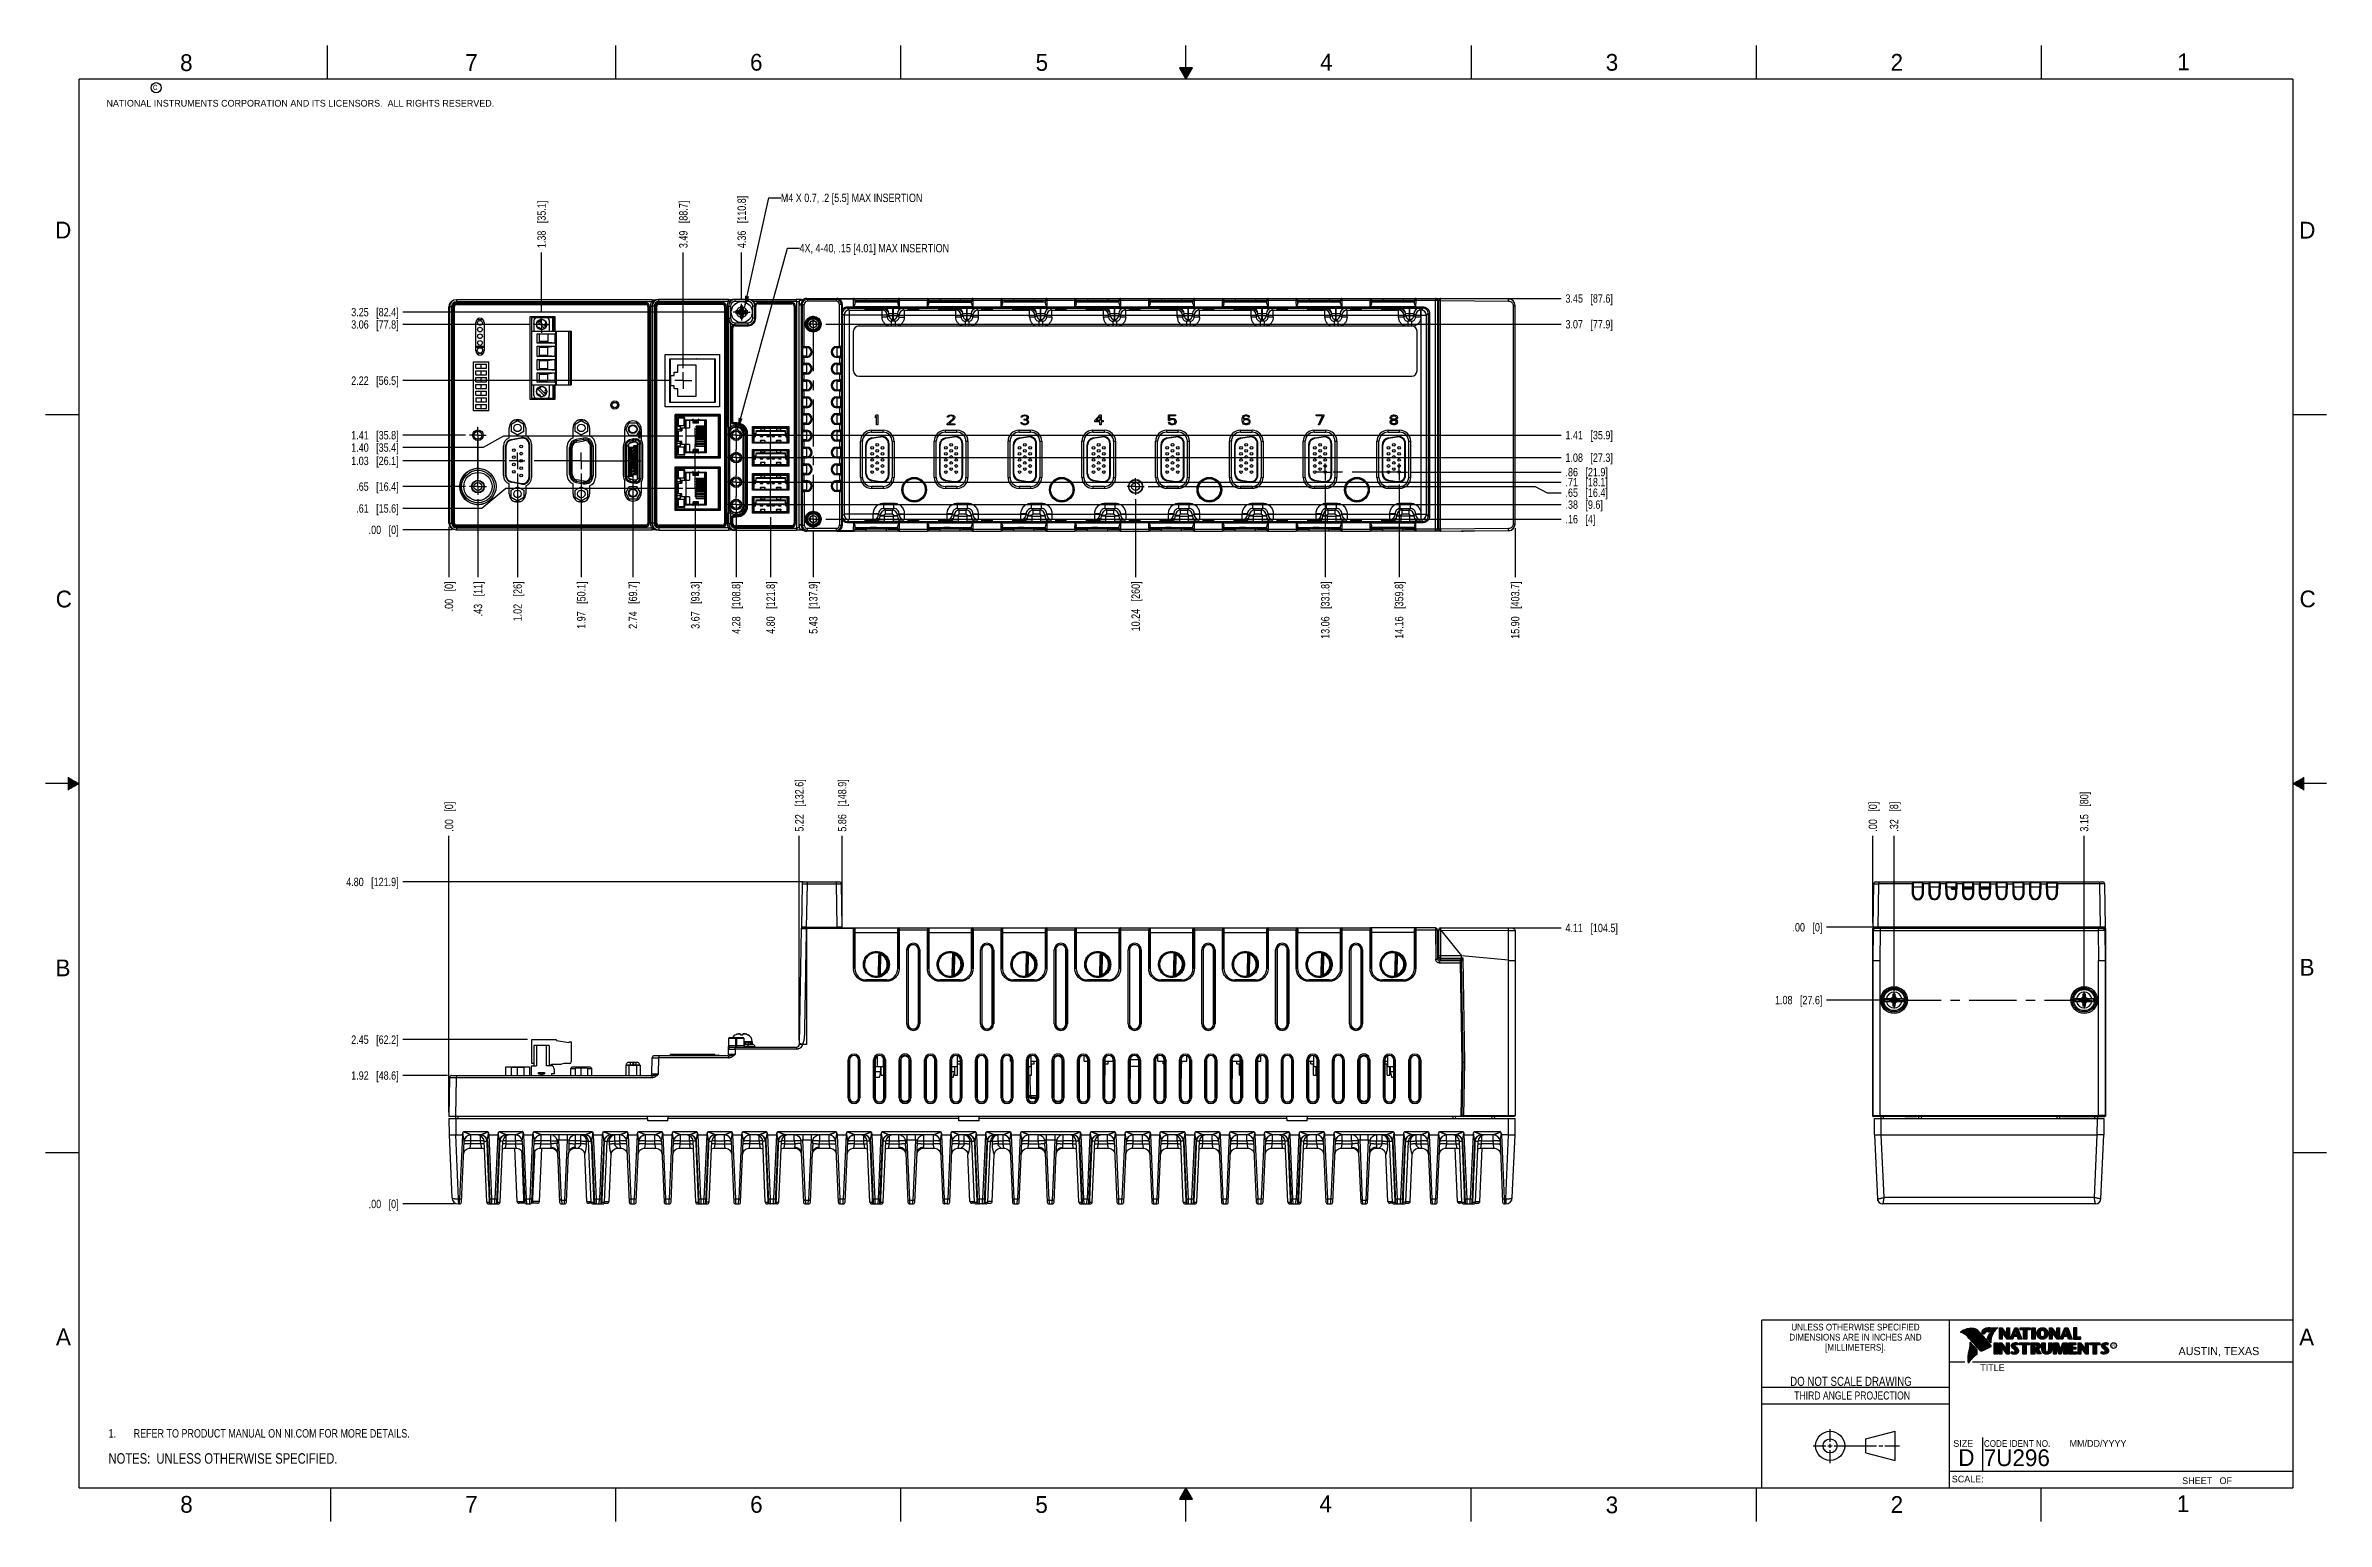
# Model space of a CAD drawing. Header units: inches. Extents: x 0 to 34, y 0 to 22.
import ezdxf

# ---------------------------------------------------------------- set-up
doc = ezdxf.new("R2010")
doc.units = ezdxf.units.IN
doc.header["$LTSCALE"] = 1.87
doc.header["$MEASUREMENT"] = 0
doc.linetypes.add('CENTER', pattern=[0.6, 0.375, -0.075, 0.075, -0.075])
doc.layers.get('0').update_dxf_attribs({"linetype": 'CONTINUOUS'})
for name, color, linetype in [('DEFAULT_1', 7, 'CENTER'), ('DETAIL', 7, 'CONTINUOUS'), ('DIMENSIONS', 7, 'CONTINUOUS')]:
    doc.layers.add(name, color=color, linetype=linetype)
doc.styles.get("Standard").update_dxf_attribs({"font": 'txt', "width": 0.8})
doc.styles.add('TEXTSTYLE_2', font='txt')
doc.styles.add('TEXTSTYLE_3', font='txt', dxfattribs={"width": 0.9})
doc.dimstyles.new('DIMSTYLE_1', dxfattribs={"dimtxt": 0.125, "dimasz": 0.18, "dimexe": 0.18, "dimexo": 0.0625, "dimgap": 0.09, "dimtad": 0, "dimtih": 1, "dimtoh": 1, "dimzin": 4, "dimdsep": 46, "dimtxsty": 'STANDARD', "dimblk": '_FILLED', "dimblk1": '_FILLED', "dimblk2": '_FILLED', "dimcen": 0.09, "dimadec": 0, "dimazin": 0, "dimtp": 0.01, "dimtm": 0.01, "dimtfac": 1, "dimtofl": 0, "dimtmove": 0, "dimatfit": 3, "dimldrblk": '_FILLED', "dimfxl": 1, "dimtolj": 1, "dimtzin": 4, "dimarcsym": 0})
doc.dimstyles.get("Standard").update_dxf_attribs({"dimtxt": 0.125, "dimasz": 0.18, "dimexe": 0.18, "dimexo": 0.0625, "dimgap": 0.09, "dimtad": 0, "dimtih": 1, "dimtoh": 1, "dimdec": 3, "dimzin": 4, "dimdsep": 46, "dimtxsty": 'STANDARD', "dimblk": '_FILLED', "dimblk1": '_FILLED', "dimblk2": '_FILLED', "dimcen": 0.09, "dimadec": 0, "dimazin": 0, "dimtol": 1, "dimtp": 0.01, "dimtm": 0.01, "dimtfac": 1, "dimtdec": 3, "dimtofl": 0, "dimtmove": 0, "dimatfit": 3, "dimldrblk": '_FILLED', "dimfxl": 1, "dimtolj": 1, "dimtzin": 4, "dimarcsym": 0})

msp = doc.modelspace()

# ---------------------------------------------------------------- texts
at = {"color": 2, "linetype": 'CONTINUOUS', "line_spacing_factor": 0.9}
for s, insert, char_height, width, attachment_point, style in [('8', (2.005, 21.871), 0.25, 0.25, 1, 'TEXTSTYLE_2'), ('7', (6.256, 21.874), 0.25, 0.25, 1, 'TEXTSTYLE_2'), ('6', (10.501, 21.877), 0.25, 0.25, 1, 'TEXTSTYLE_2'), ('5', (14.758, 21.875), 0.25, 0.25, 1, 'TEXTSTYLE_2'), ('4', (18.998, 21.878), 0.25, 0.25, 1, 'TEXTSTYLE_2'), ('3', (23.257, 21.876), 0.25, 0.25, 1, 'TEXTSTYLE_2'), ('2', (27.503, 21.876), 0.25, 0.25, 1, 'TEXTSTYLE_2'), ('1', (31.778, 21.883), 0.25, 0.25, 1, 'TEXTSTYLE_2'), ('NATIONAL INSTRUMENTS CORPORATION AND ITS LICENSORS.  ALL RIGHTS RESERVED.', (0.907, 21.191), 0.1, 7.3, 1, 'TEXTSTYLE_2'), ('c', (1.599, 21.439), 0.1, 0.1, 1, 'TEXTSTYLE_2'), ('D', (0.142, 19.375), 0.25, 0.25, 1, 'TEXTSTYLE_2'), ('D', (33.595, 19.374), 0.25, 0.25, 1, 'TEXTSTYLE_2'), ('C', (0.151, 13.875), 0.25, 0.25, 1, 'TEXTSTYLE_2'), ('C', (33.6, 13.877), 0.25, 0.25, 1, 'TEXTSTYLE_2'), ('B', (0.148, 8.376), 0.25, 0.25, 1, 'TEXTSTYLE_2'), ('B', (33.601, 8.385), 0.25, 0.25, 1, 'TEXTSTYLE_2'), ('A', (0.154, 2.876), 0.25, 0.25, 1, 'TEXTSTYLE_2'), ('DIMENSIONS ARE IN INCHES AND', (26.98, 2.796), 0.1, 2.52, 2, 'TEXTSTYLE_3'), ('UNLESS OTHERWISE SPECIFIED', (26.98, 2.946), 0.1, 2.34, 2, 'TEXTSTYLE_3'), ('A', (33.594, 2.873), 0.25, 0.25, 1, 'TEXTSTYLE_2'), ('[MILLIMETERS].', (26.98, 2.646), 0.1, 1.26, 2, 'TEXTSTYLE_3'), ('R', (30.808, 2.641), 0.042, 0.04198, 1, 'TEXTSTYLE_2'), ('AUSTIN, TEXAS', (31.796, 2.599), 0.12, 1.56, 1, 'TEXTSTYLE_2'), ('TITLE', (28.84, 2.34), 0.1, 0.5, 1, 'TEXTSTYLE_2'), ('SIZE', (28.438, 1.212), 0.1, 0.4, 1, 'TEXTSTYLE_2'), ('CODE IDENT NO.', (28.895, 1.211), 0.1, 1.26, 1, 'TEXTSTYLE_3'), ('MM/DD/YYYY', (30.172, 1.212), 0.1, 1, 1, 'TEXTSTYLE_2'), ('SCALE:', (28.416, 0.681), 0.1, 0.6, 1, 'TEXTSTYLE_2'), ('8', (2.007, 0.379), 0.25, 0.25, 1, 'TEXTSTYLE_2'), ('7', (6.255, 0.379), 0.25, 0.25, 1, 'TEXTSTYLE_2'), ('6', (10.503, 0.378), 0.25, 0.25, 1, 'TEXTSTYLE_2'), ('5', (14.754, 0.376), 0.25, 0.25, 1, 'TEXTSTYLE_2'), ('4', (18.988, 0.387), 0.25, 0.25, 1, 'TEXTSTYLE_2'), ('3', (23.256, 0.371), 0.25, 0.25, 1, 'TEXTSTYLE_2'), ('2', (27.504, 0.376), 0.25, 0.25, 1, 'TEXTSTYLE_2'), ('1', (31.771, 0.389), 0.25, 0.25, 1, 'TEXTSTYLE_2'), ('SHEET   OF', (31.85, 0.656), 0.1, 1, 1, 'TEXTSTYLE_2')]:
    msp.add_mtext(s, dxfattribs=dict(at, insert=insert, char_height=char_height, width=width, attachment_point=attachment_point, style=style))
at = {"color": 7, "linetype": 'CONTINUOUS', "insert": (26.913, 2.155), "char_height": 0.135, "width": 2.16, "attachment_point": 2, "line_spacing_factor": 0.9}
msp.add_mtext('DO NOT SCALE DRAWING', dxfattribs=at)
at = {"color": 2, "linetype": 'CONTINUOUS', "insert": (26.93, 1.937), "char_height": 0.12, "width": 2.112, "attachment_point": 2, "line_spacing_factor": 0.9}
msp.add_mtext('THIRD ANGLE PROJECTION', dxfattribs=at)
at = {"color": 7, "linetype": 'CONTINUOUS', "char_height": 0.25, "attachment_point": 1, "line_spacing_factor": 0.9, "style": 'TEXTSTYLE_2'}
for s, insert, width in [('D  ', (28.513, 1.076), 0.75), ('7U296', (28.893, 1.074), 1.25)]:
    msp.add_mtext(s, dxfattribs=dict(at, insert=insert, width=width))
at = {"layer": 'DETAIL', "color": 2, "linetype": 'CONTINUOUS', "char_height": 0.125, "attachment_point": 1, "line_spacing_factor": 0.9}
for s, insert, width in [('M4 X 0.7, .2 [5.5] MAX INSERTION', (10.96, 19.793), 3.2), ('4X, 4-40, .15 [4.01] MAX INSERTION', (11.239, 19.043), 3.4)]:
    msp.add_mtext(s, dxfattribs=dict(at, insert=insert, width=width))

# ---------------------------------------------------------------- blocks, each defined once
blk = doc.blocks.new('*D0')
at = {"layer": 'DIMENSIONS', "color": 2, "linetype": 'CONTINUOUS'}
blk.add_line((5.991, 6.647), (5.325, 6.647), dxfattribs=at)
at = {"layer": 'DIMENSIONS', "color": 2, "linetype": 'CONTINUOUS', "insert": (5.262, 6.709), "char_height": 0.125, "width": 1.125, "attachment_point": 3, "line_spacing_factor": 0.9}
blk.add_mtext('1.92{\\Ftxt.shx;\\W1.000000;\\H0.125000; }[48.6]', dxfattribs=at)
blk = doc.blocks.new('_FILLED')
at = {"color": 0, "linetype": 'BYBLOCK'}
blk.add_solid([(0, 0), (-1, 0.17), (-1, -0.17)], dxfattribs=at)
blk = doc.blocks.new('*D1')
at = {"layer": 'DIMENSIONS', "color": 2, "linetype": 'CONTINUOUS'}
blk.add_line((6.093, 4.732), (5.325, 4.732), dxfattribs=at)
at = {"layer": 'DIMENSIONS', "color": 2, "linetype": 'CONTINUOUS', "insert": (5.262, 4.794), "char_height": 0.125, "width": 0.725, "attachment_point": 3, "line_spacing_factor": 0.9}
blk.add_mtext('.00{\\Ftxt.shx;\\W1.000000;\\H0.125000; }[0]', dxfattribs=at)
blk = doc.blocks.new('*D2')
at = {"layer": 'DIMENSIONS', "color": 2, "linetype": 'CONTINUOUS'}
blk.add_line((7.184, 7.182), (5.325, 7.182), dxfattribs=at)
at = {"layer": 'DIMENSIONS', "color": 2, "linetype": 'CONTINUOUS', "insert": (5.262, 7.244), "char_height": 0.125, "width": 1.125, "attachment_point": 3, "line_spacing_factor": 0.9}
blk.add_mtext('2.45{\\Ftxt.shx;\\W1.000000;\\H0.125000; }[62.2]', dxfattribs=at)
blk = doc.blocks.new('*D3')
at = {"layer": 'DIMENSIONS', "color": 2, "linetype": 'CONTINUOUS'}
blk.add_line((20.78, 8.846), (22.595, 8.846), dxfattribs=at)
at = {"layer": 'DIMENSIONS', "color": 2, "linetype": 'CONTINUOUS', "insert": (22.657, 8.909), "char_height": 0.125, "width": 1.225, "attachment_point": 1, "line_spacing_factor": 0.9}
blk.add_mtext('4.11{\\Ftxt.shx;\\W1.000000;\\H0.125000; }[104.5]', dxfattribs=at)
blk = doc.blocks.new('*D4')
at = {"layer": 'DIMENSIONS', "color": 2, "linetype": 'CONTINUOUS'}
blk.add_line((11.235, 7.172), (11.235, 10.22), dxfattribs=at)
at = {"layer": 'DIMENSIONS', "color": 2, "linetype": 'CONTINUOUS', "insert": (11.173, 10.282), "char_height": 0.125, "width": 1.225, "attachment_point": 1, "rotation": 90, "line_spacing_factor": 0.9}
blk.add_mtext('5.22{\\Ftxt.shx;\\W1.000000;\\H0.125000; }[132.6]', dxfattribs=at)
blk = doc.blocks.new('*D5')
at = {"layer": 'DIMENSIONS', "color": 2, "linetype": 'CONTINUOUS'}
blk.add_line((6.013, 6.099), (6.013, 10.22), dxfattribs=at)
at = {"layer": 'DIMENSIONS', "color": 2, "linetype": 'CONTINUOUS', "insert": (5.951, 10.282), "char_height": 0.125, "width": 0.725, "attachment_point": 1, "rotation": 90, "line_spacing_factor": 0.9}
blk.add_mtext('.00{\\Ftxt.shx;\\W1.000000;\\H0.125000; }[0]', dxfattribs=at)
blk = doc.blocks.new('*D6')
at = {"layer": 'DIMENSIONS', "color": 2, "linetype": 'CONTINUOUS'}
blk.add_line((11.874, 8.919), (11.874, 10.22), dxfattribs=at)
at = {"layer": 'DIMENSIONS', "color": 2, "linetype": 'CONTINUOUS', "insert": (11.812, 10.282), "char_height": 0.125, "width": 1.225, "attachment_point": 1, "rotation": 90, "line_spacing_factor": 0.9}
blk.add_mtext('5.86{\\Ftxt.shx;\\W1.000000;\\H0.125000; }[148.9]', dxfattribs=at)
blk = doc.blocks.new('*D7')
at = {"layer": 'DIMENSIONS', "color": 2, "linetype": 'CONTINUOUS'}
blk.add_line((27.415, 7.772), (26.55, 7.772), dxfattribs=at)
at = {"layer": 'DIMENSIONS', "color": 2, "linetype": 'CONTINUOUS', "insert": (26.487, 7.834), "char_height": 0.125, "width": 1.125, "attachment_point": 3, "line_spacing_factor": 0.9}
blk.add_mtext('1.08{\\Ftxt.shx;\\W1.000000;\\H0.125000; }[27.6]', dxfattribs=at)
blk = doc.blocks.new('*D8')
at = {"layer": 'DIMENSIONS', "color": 2, "linetype": 'CONTINUOUS'}
blk.add_line((27.255, 8.857), (26.55, 8.857), dxfattribs=at)
at = {"layer": 'DIMENSIONS', "color": 2, "linetype": 'CONTINUOUS', "insert": (26.487, 8.919), "char_height": 0.125, "width": 0.725, "attachment_point": 3, "line_spacing_factor": 0.9}
blk.add_mtext('.00{\\Ftxt.shx;\\W1.000000;\\H0.125000; }[0]', dxfattribs=at)
blk = doc.blocks.new('*D9')
at = {"layer": 'DIMENSIONS', "color": 2, "linetype": 'CONTINUOUS'}
blk.add_line((27.555, 7.911), (27.555, 10.22), dxfattribs=at)
at = {"layer": 'DIMENSIONS', "color": 2, "linetype": 'CONTINUOUS', "insert": (27.492, 10.282), "char_height": 0.125, "width": 0.725, "attachment_point": 1, "rotation": 90, "line_spacing_factor": 0.9}
blk.add_mtext('.32{\\Ftxt.shx;\\W1.000000;\\H0.125000; }[8]', dxfattribs=at)
blk = doc.blocks.new('*D10')
at = {"layer": 'DIMENSIONS', "color": 2, "linetype": 'CONTINUOUS'}
blk.add_line((27.239, 8.919), (27.239, 10.22), dxfattribs=at)
at = {"layer": 'DIMENSIONS', "color": 2, "linetype": 'CONTINUOUS', "insert": (27.176, 10.282), "char_height": 0.125, "width": 0.725, "attachment_point": 1, "rotation": 90, "line_spacing_factor": 0.9}
blk.add_mtext('.00{\\Ftxt.shx;\\W1.000000;\\H0.125000; }[0]', dxfattribs=at)
blk = doc.blocks.new('*D11')
at = {"layer": 'DIMENSIONS', "color": 2, "linetype": 'CONTINUOUS'}
blk.add_line((30.39, 7.919), (30.39, 10.22), dxfattribs=at)
at = {"layer": 'DIMENSIONS', "color": 2, "linetype": 'CONTINUOUS', "insert": (30.327, 10.282), "char_height": 0.125, "width": 0.925, "attachment_point": 1, "rotation": 90, "line_spacing_factor": 0.9}
blk.add_mtext('3.15{\\Ftxt.shx;\\W1.000000;\\H0.125000; }[80]', dxfattribs=at)
blk = doc.blocks.new('*D12')
at = {"layer": 'DIMENSIONS', "color": 2, "linetype": 'CONTINUOUS'}
blk.add_line((11.293, 9.532), (5.325, 9.532), dxfattribs=at)
at = {"layer": 'DIMENSIONS', "color": 2, "linetype": 'CONTINUOUS', "insert": (5.262, 9.595), "char_height": 0.125, "width": 1.225, "attachment_point": 3, "line_spacing_factor": 0.9}
blk.add_mtext('4.80{\\Ftxt.shx;\\W1.000000;\\H0.125000; }[121.9]', dxfattribs=at)
blk = doc.blocks.new('*D13')
at = {"layer": 'DIMENSIONS', "color": 2, "linetype": 'CONTINUOUS'}
blk.add_line((6.258, 15.427), (5.325, 15.427), dxfattribs=at)
at = {"layer": 'DIMENSIONS', "color": 2, "linetype": 'CONTINUOUS', "insert": (5.262, 15.489), "char_height": 0.125, "width": 1.025, "attachment_point": 3, "line_spacing_factor": 0.9}
blk.add_mtext('.65{\\Ftxt.shx;\\W1.000000;\\H0.125000; }[16.4]', dxfattribs=at)
blk = doc.blocks.new('*D14')
at = {"layer": 'DIMENSIONS', "color": 2, "linetype": 'CONTINUOUS'}
blk.add_line((6.061, 14.782), (5.325, 14.782), dxfattribs=at)
at = {"layer": 'DIMENSIONS', "color": 2, "linetype": 'CONTINUOUS', "insert": (5.262, 14.844), "char_height": 0.125, "width": 0.725, "attachment_point": 3, "line_spacing_factor": 0.9}
blk.add_mtext('.00{\\Ftxt.shx;\\W1.000000;\\H0.125000; }[0]', dxfattribs=at)
blk = doc.blocks.new('*D15')
at = {"layer": 'DIMENSIONS', "color": 2, "linetype": 'CONTINUOUS'}
for p, q in [((6.862, 15.396), (6.504, 15.099)), ((9.498, 15.396), (6.862, 15.396)), ((6.504, 15.099), (5.325, 15.099))]:
    blk.add_line(p, q, dxfattribs=at)
at = {"layer": 'DIMENSIONS', "color": 2, "linetype": 'CONTINUOUS', "insert": (5.262, 15.162), "char_height": 0.125, "width": 1.025, "attachment_point": 3, "line_spacing_factor": 0.9}
blk.add_mtext('.61{\\Ftxt.shx;\\W1.000000;\\H0.125000; }[15.6]', dxfattribs=at)
blk = doc.blocks.new('*D16')
at = {"layer": 'DIMENSIONS', "color": 2, "linetype": 'CONTINUOUS'}
for p, q in [((6.525, 16.007), (5.325, 16.007)), ((6.827, 16.177), (6.525, 16.007)), ((9.498, 16.177), (6.827, 16.177))]:
    blk.add_line(p, q, dxfattribs=at)
at = {"layer": 'DIMENSIONS', "color": 2, "linetype": 'CONTINUOUS', "insert": (5.262, 16.07), "char_height": 0.125, "width": 1.125, "attachment_point": 3, "line_spacing_factor": 0.9}
blk.add_mtext('1.40{\\Ftxt.shx;\\W1.000000;\\H0.125000; }[35.4]', dxfattribs=at)
blk = doc.blocks.new('*D17')
at = {"layer": 'DIMENSIONS', "color": 2, "linetype": 'CONTINUOUS'}
blk.add_line((6.848, 15.81), (5.325, 15.81), dxfattribs=at)
at = {"layer": 'DIMENSIONS', "color": 2, "linetype": 'CONTINUOUS', "insert": (5.262, 15.872), "char_height": 0.125, "width": 1.125, "attachment_point": 3, "line_spacing_factor": 0.9}
blk.add_mtext('1.03{\\Ftxt.shx;\\W1.000000;\\H0.125000; }[26.1]', dxfattribs=at)
blk = doc.blocks.new('*D18')
at = {"layer": 'DIMENSIONS', "color": 2, "linetype": 'CONTINUOUS'}
blk.add_line((6.257, 16.192), (5.325, 16.192), dxfattribs=at)
at = {"layer": 'DIMENSIONS', "color": 2, "linetype": 'CONTINUOUS', "insert": (5.262, 16.254), "char_height": 0.125, "width": 1.125, "attachment_point": 3, "line_spacing_factor": 0.9}
blk.add_mtext('1.41{\\Ftxt.shx;\\W1.000000;\\H0.125000; }[35.8]', dxfattribs=at)
blk = doc.blocks.new('*D19')
at = {"layer": 'DIMENSIONS', "color": 2, "linetype": 'CONTINUOUS'}
blk.add_line((9.319, 17.006), (5.325, 17.006), dxfattribs=at)
at = {"layer": 'DIMENSIONS', "color": 2, "linetype": 'CONTINUOUS', "insert": (5.262, 17.068), "char_height": 0.125, "width": 1.125, "attachment_point": 3, "line_spacing_factor": 0.9}
blk.add_mtext('2.22{\\Ftxt.shx;\\W1.000000;\\H0.125000; }[56.5]', dxfattribs=at)
blk = doc.blocks.new('*D20')
at = {"layer": 'DIMENSIONS', "color": 2, "linetype": 'CONTINUOUS'}
blk.add_line((7.206, 17.843), (5.325, 17.843), dxfattribs=at)
at = {"layer": 'DIMENSIONS', "color": 2, "linetype": 'CONTINUOUS', "insert": (5.262, 17.905), "char_height": 0.125, "width": 1.125, "attachment_point": 3, "line_spacing_factor": 0.9}
blk.add_mtext('3.06{\\Ftxt.shx;\\W1.000000;\\H0.125000; }[77.8]', dxfattribs=at)
blk = doc.blocks.new('*D21')
at = {"layer": 'DIMENSIONS', "color": 2, "linetype": 'CONTINUOUS'}
blk.add_line((10.189, 18.027), (5.325, 18.027), dxfattribs=at)
at = {"layer": 'DIMENSIONS', "color": 2, "linetype": 'CONTINUOUS', "insert": (5.262, 18.089), "char_height": 0.125, "width": 1.125, "attachment_point": 3, "line_spacing_factor": 0.9}
blk.add_mtext('3.25{\\Ftxt.shx;\\W1.000000;\\H0.125000; }[82.4]', dxfattribs=at)
blk = doc.blocks.new('*D22')
at = {"layer": 'DIMENSIONS', "color": 2, "linetype": 'CONTINUOUS'}
blk.add_line((10.993, 15.158), (22.595, 15.158), dxfattribs=at)
at = {"layer": 'DIMENSIONS', "color": 2, "linetype": 'CONTINUOUS', "insert": (22.657, 15.22), "char_height": 0.125, "width": 0.925, "attachment_point": 1, "line_spacing_factor": 0.9}
blk.add_mtext('.38{\\Ftxt.shx;\\W1.000000;\\H0.125000; }[9.6]', dxfattribs=at)
blk = doc.blocks.new('*D23')
at = {"layer": 'DIMENSIONS', "color": 2, "linetype": 'CONTINUOUS'}
blk.add_line((11, 15.494), (22.595, 15.494), dxfattribs=at)
at = {"layer": 'DIMENSIONS', "color": 2, "linetype": 'CONTINUOUS', "insert": (22.657, 15.556), "char_height": 0.125, "width": 1.025, "attachment_point": 1, "line_spacing_factor": 0.9}
blk.add_mtext('.71{\\Ftxt.shx;\\W1.000000;\\H0.125000; }[18.1]', dxfattribs=at)
blk = doc.blocks.new('*D24')
at = {"layer": 'DIMENSIONS', "color": 2, "linetype": 'CONTINUOUS'}
blk.add_line((10.996, 15.858), (22.595, 15.858), dxfattribs=at)
at = {"layer": 'DIMENSIONS', "color": 2, "linetype": 'CONTINUOUS', "insert": (22.657, 15.92), "char_height": 0.125, "width": 1.125, "attachment_point": 1, "line_spacing_factor": 0.9}
blk.add_mtext('1.08{\\Ftxt.shx;\\W1.000000;\\H0.125000; }[27.3]', dxfattribs=at)
blk = doc.blocks.new('*D25')
at = {"layer": 'DIMENSIONS', "color": 2, "linetype": 'CONTINUOUS'}
blk.add_line((11, 16.194), (22.595, 16.194), dxfattribs=at)
at = {"layer": 'DIMENSIONS', "color": 2, "linetype": 'CONTINUOUS', "insert": (22.657, 16.256), "char_height": 0.125, "width": 1.125, "attachment_point": 1, "line_spacing_factor": 0.9}
blk.add_mtext('1.41{\\Ftxt.shx;\\W1.000000;\\H0.125000; }[35.9]', dxfattribs=at)
blk = doc.blocks.new('*D26')
at = {"layer": 'DIMENSIONS', "color": 2, "linetype": 'CONTINUOUS'}
blk.add_line((11.631, 14.941), (22.595, 14.941), dxfattribs=at)
at = {"layer": 'DIMENSIONS', "color": 2, "linetype": 'CONTINUOUS', "insert": (22.657, 15.003), "char_height": 0.125, "width": 0.725, "attachment_point": 1, "line_spacing_factor": 0.9}
blk.add_mtext('.16{\\Ftxt.shx;\\W1.000000;\\H0.125000; }[4]', dxfattribs=at)
blk = doc.blocks.new('*D27')
at = {"layer": 'DIMENSIONS', "color": 2, "linetype": 'CONTINUOUS'}
for p, q in [((16.437, 15.427), (22.206, 15.427)), ((22.206, 15.427), (22.386, 15.335)), ((22.386, 15.335), (22.595, 15.335))]:
    blk.add_line(p, q, dxfattribs=at)
at = {"layer": 'DIMENSIONS', "color": 2, "linetype": 'CONTINUOUS', "insert": (22.657, 15.398), "char_height": 0.125, "width": 1.025, "attachment_point": 1, "line_spacing_factor": 0.9}
blk.add_mtext('.65{\\Ftxt.shx;\\W1.000000;\\H0.125000; }[16.4]', dxfattribs=at)
blk = doc.blocks.new('*D28')
at = {"layer": 'DIMENSIONS', "color": 2, "linetype": 'CONTINUOUS'}
blk.add_line((11.631, 17.847), (22.595, 17.847), dxfattribs=at)
at = {"layer": 'DIMENSIONS', "color": 2, "linetype": 'CONTINUOUS', "insert": (22.657, 17.909), "char_height": 0.125, "width": 1.125, "attachment_point": 1, "line_spacing_factor": 0.9}
blk.add_mtext('3.07{\\Ftxt.shx;\\W1.000000;\\H0.125000; }[77.9]', dxfattribs=at)
blk = doc.blocks.new('*D29')
at = {"layer": 'DIMENSIONS', "color": 2, "linetype": 'CONTINUOUS'}
blk.add_line((20.78, 18.231), (22.595, 18.231), dxfattribs=at)
at = {"layer": 'DIMENSIONS', "color": 2, "linetype": 'CONTINUOUS', "insert": (22.657, 18.293), "char_height": 0.125, "width": 1.125, "attachment_point": 1, "line_spacing_factor": 0.9}
blk.add_mtext('3.45{\\Ftxt.shx;\\W1.000000;\\H0.125000; }[87.6]', dxfattribs=at)
blk = doc.blocks.new('*D30')
at = {"layer": 'DIMENSIONS', "color": 2, "linetype": 'CONTINUOUS'}
blk.add_line((6.445, 15.239), (6.445, 14.075), dxfattribs=at)
at = {"layer": 'DIMENSIONS', "color": 2, "linetype": 'CONTINUOUS', "insert": (6.383, 14.012), "char_height": 0.125, "width": 0.825, "attachment_point": 3, "rotation": 90, "line_spacing_factor": 0.9}
blk.add_mtext('.43{\\Ftxt.shx;\\W1.000000;\\H0.125000; }[11]', dxfattribs=at)
blk = doc.blocks.new('*D31')
at = {"layer": 'DIMENSIONS', "color": 2, "linetype": 'CONTINUOUS'}
blk.add_line((6.012, 14.824), (6.012, 14.075), dxfattribs=at)
at = {"layer": 'DIMENSIONS', "color": 2, "linetype": 'CONTINUOUS', "insert": (5.95, 14.012), "char_height": 0.125, "width": 0.725, "attachment_point": 3, "rotation": 90, "line_spacing_factor": 0.9}
blk.add_mtext('.00{\\Ftxt.shx;\\W1.000000;\\H0.125000; }[0]', dxfattribs=at)
blk = doc.blocks.new('*D32')
at = {"layer": 'DIMENSIONS', "color": 2, "linetype": 'CONTINUOUS'}
blk.add_line((7.035, 15.622), (7.035, 14.075), dxfattribs=at)
at = {"layer": 'DIMENSIONS', "color": 2, "linetype": 'CONTINUOUS', "insert": (6.973, 14.012), "char_height": 0.125, "width": 0.925, "attachment_point": 3, "rotation": 90, "line_spacing_factor": 0.9}
blk.add_mtext('1.02{\\Ftxt.shx;\\W1.000000;\\H0.125000; }[26]', dxfattribs=at)
blk = doc.blocks.new('*D33')
at = {"layer": 'DIMENSIONS', "color": 2, "linetype": 'CONTINUOUS'}
blk.add_line((7.985, 15.622), (7.985, 14.075), dxfattribs=at)
at = {"layer": 'DIMENSIONS', "color": 2, "linetype": 'CONTINUOUS', "insert": (7.923, 14.012), "char_height": 0.125, "width": 1.125, "attachment_point": 3, "rotation": 90, "line_spacing_factor": 0.9}
blk.add_mtext('1.97{\\Ftxt.shx;\\W1.000000;\\H0.125000; }[50.1]', dxfattribs=at)
blk = doc.blocks.new('*D34')
at = {"layer": 'DIMENSIONS', "color": 2, "linetype": 'CONTINUOUS'}
blk.add_line((8.755, 15.622), (8.755, 14.075), dxfattribs=at)
at = {"layer": 'DIMENSIONS', "color": 2, "linetype": 'CONTINUOUS', "insert": (8.693, 14.012), "char_height": 0.125, "width": 1.125, "attachment_point": 3, "rotation": 90, "line_spacing_factor": 0.9}
blk.add_mtext('2.74{\\Ftxt.shx;\\W1.000000;\\H0.125000; }[69.7]', dxfattribs=at)
blk = doc.blocks.new('*D35')
at = {"layer": 'DIMENSIONS', "color": 2, "linetype": 'CONTINUOUS'}
blk.add_line((9.685, 15.208), (9.685, 14.075), dxfattribs=at)
at = {"layer": 'DIMENSIONS', "color": 2, "linetype": 'CONTINUOUS', "insert": (9.623, 14.012), "char_height": 0.125, "width": 1.125, "attachment_point": 3, "rotation": 90, "line_spacing_factor": 0.9}
blk.add_mtext('3.67{\\Ftxt.shx;\\W1.000000;\\H0.125000; }[93.3]', dxfattribs=at)
blk = doc.blocks.new('*D36')
at = {"layer": 'DIMENSIONS', "color": 2, "linetype": 'CONTINUOUS'}
blk.add_line((10.294, 14.97), (10.294, 14.075), dxfattribs=at)
at = {"layer": 'DIMENSIONS', "color": 2, "linetype": 'CONTINUOUS', "insert": (10.232, 14.012), "char_height": 0.125, "width": 1.225, "attachment_point": 3, "rotation": 90, "line_spacing_factor": 0.9}
blk.add_mtext('4.28{\\Ftxt.shx;\\W1.000000;\\H0.125000; }[108.8]', dxfattribs=at)
blk = doc.blocks.new('*D37')
at = {"layer": 'DIMENSIONS', "color": 2, "linetype": 'CONTINUOUS'}
blk.add_line((10.808, 14.968), (10.808, 14.075), dxfattribs=at)
at = {"layer": 'DIMENSIONS', "color": 2, "linetype": 'CONTINUOUS', "insert": (10.746, 14.012), "char_height": 0.125, "width": 1.225, "attachment_point": 3, "rotation": 90, "line_spacing_factor": 0.9}
blk.add_mtext('4.80{\\Ftxt.shx;\\W1.000000;\\H0.125000; }[121.8]', dxfattribs=at)
blk = doc.blocks.new('*D38')
at = {"layer": 'DIMENSIONS', "color": 2, "linetype": 'CONTINUOUS'}
blk.add_line((7.393, 18.03), (7.393, 18.918), dxfattribs=at)
at = {"layer": 'DIMENSIONS', "color": 2, "linetype": 'CONTINUOUS', "insert": (7.331, 18.981), "char_height": 0.125, "width": 1.125, "attachment_point": 1, "rotation": 90, "line_spacing_factor": 0.9}
blk.add_mtext('1.38{\\Ftxt.shx;\\W1.000000;\\H0.125000; }[35.1]', dxfattribs=at)
blk = doc.blocks.new('*D39')
at = {"layer": 'DIMENSIONS', "color": 2, "linetype": 'CONTINUOUS'}
blk.add_line((9.506, 17.193), (9.506, 18.918), dxfattribs=at)
at = {"layer": 'DIMENSIONS', "color": 2, "linetype": 'CONTINUOUS', "insert": (9.444, 18.981), "char_height": 0.125, "width": 1.125, "attachment_point": 1, "rotation": 90, "line_spacing_factor": 0.9}
blk.add_mtext('3.49{\\Ftxt.shx;\\W1.000000;\\H0.125000; }[88.7]', dxfattribs=at)
blk = doc.blocks.new('*D40')
at = {"layer": 'DIMENSIONS', "color": 2, "linetype": 'CONTINUOUS'}
blk.add_line((10.376, 18.214), (10.376, 18.918), dxfattribs=at)
at = {"layer": 'DIMENSIONS', "color": 2, "linetype": 'CONTINUOUS', "insert": (10.314, 18.981), "char_height": 0.125, "width": 1.225, "attachment_point": 1, "rotation": 90, "line_spacing_factor": 0.9}
blk.add_mtext('4.36{\\Ftxt.shx;\\W1.000000;\\H0.125000; }[110.8]', dxfattribs=at)
blk = doc.blocks.new('*D41')
at = {"layer": 'DIMENSIONS', "color": 2, "linetype": 'CONTINUOUS'}
blk.add_line((11.443, 14.753), (11.443, 14.075), dxfattribs=at)
at = {"layer": 'DIMENSIONS', "color": 2, "linetype": 'CONTINUOUS', "insert": (11.381, 14.012), "char_height": 0.125, "width": 1.225, "attachment_point": 3, "rotation": 90, "line_spacing_factor": 0.9}
blk.add_mtext('5.43{\\Ftxt.shx;\\W1.000000;\\H0.125000; }[137.9]', dxfattribs=at)
blk = doc.blocks.new('*D42')
at = {"layer": 'DIMENSIONS', "color": 2, "linetype": 'CONTINUOUS'}
blk.add_line((16.249, 15.239), (16.249, 14.075), dxfattribs=at)
at = {"layer": 'DIMENSIONS', "color": 2, "linetype": 'CONTINUOUS', "insert": (16.187, 14.012), "char_height": 0.125, "width": 1.125, "attachment_point": 3, "rotation": 90, "line_spacing_factor": 0.9}
blk.add_mtext('10.24{\\Ftxt.shx;\\W1.000000;\\H0.125000; }[260]', dxfattribs=at)
blk = doc.blocks.new('*D43')
at = {"layer": 'DIMENSIONS', "color": 2, "linetype": 'CONTINUOUS'}
blk.add_line((19.076, 15.455), (19.076, 14.075), dxfattribs=at)
at = {"layer": 'DIMENSIONS', "color": 2, "linetype": 'CONTINUOUS', "insert": (19.014, 14.012), "char_height": 0.125, "width": 1.325, "attachment_point": 3, "rotation": 90, "line_spacing_factor": 0.9}
blk.add_mtext('13.06{\\Ftxt.shx;\\W1.000000;\\H0.125000; }[331.8]', dxfattribs=at)
blk = doc.blocks.new('*D44')
at = {"layer": 'DIMENSIONS', "color": 2, "linetype": 'CONTINUOUS'}
blk.add_line((20.176, 15.455), (20.176, 14.075), dxfattribs=at)
at = {"layer": 'DIMENSIONS', "color": 2, "linetype": 'CONTINUOUS', "insert": (20.114, 14.012), "char_height": 0.125, "width": 1.325, "attachment_point": 3, "rotation": 90, "line_spacing_factor": 0.9}
blk.add_mtext('14.16{\\Ftxt.shx;\\W1.000000;\\H0.125000; }[359.8]', dxfattribs=at)
blk = doc.blocks.new('*D45')
at = {"layer": 'DIMENSIONS', "color": 2, "linetype": 'CONTINUOUS'}
blk.add_line((21.907, 14.808), (21.907, 14.075), dxfattribs=at)
at = {"layer": 'DIMENSIONS', "color": 2, "linetype": 'CONTINUOUS', "insert": (21.845, 14.012), "char_height": 0.125, "width": 1.325, "attachment_point": 3, "rotation": 90, "line_spacing_factor": 0.9}
blk.add_mtext('15.90{\\Ftxt.shx;\\W1.000000;\\H0.125000; }[403.7]', dxfattribs=at)
blk = doc.blocks.new('*D46')
at = {"layer": 'DIMENSIONS', "color": 2, "linetype": 'CONTINUOUS'}
blk.add_line((20.364, 15.643), (22.595, 15.643), dxfattribs=at)
at = {"layer": 'DIMENSIONS', "color": 2, "linetype": 'CONTINUOUS', "insert": (22.657, 15.705), "char_height": 0.125, "width": 1.025, "attachment_point": 1, "line_spacing_factor": 0.9}
blk.add_mtext('.86{\\Ftxt.shx;\\W1.000000;\\H0.125000; }[21.9]', dxfattribs=at)
blk = doc.blocks.new('NOTES_HEADER_BL0', base_point=(3.1215, 0.9375))
at = {"layer": 'DETAIL', "color": 2, "linetype": 'CONTINUOUS', "width": 0.8}
blk.add_text('NOTES:  UNLESS OTHERWISE SPECIFIED.', height=0.156, dxfattribs=at).set_placement((0.9375, 0.8595))
blk = doc.blocks.new('CUSTOM_NOTE_BL1', base_point=(3.675, 1.312))
at = {"layer": 'DETAIL', "color": 2, "linetype": 'CONTINUOUS', "width": 0.8}
for s, p in [('1.', (0.938, 1.25)), ('REFER TO PRODUCT MANUAL ON NI.COM FOR MORE DETAILS.', (1.312, 1.25))]:
    blk.add_text(s, height=0.125, dxfattribs=at).set_placement(p)

# ---------------------------------------------------------------- dimensions: what is measured, and where the dimension line sits
at = {"layer": 'DIMENSIONS', "color": 2, "linetype": 'CONTINUOUS'}
for feature_location, offset, dtype, origin, picture, middle in [((10.376, 18.214), (0, 0.704), 1, (6.012, 18.152), '*D40', (10.376, 19.593)), ((7.393, 18.03), (0, 0.888), 1, (6.012, 17.968), '*D38', (7.393, 19.543)), ((9.506, 17.193), (0, 1.725), 1, (6.012, 17.131), '*D39', (9.506, 19.543)), ((10.18868, 18.02663), (-4.8639, 0), 0, (10.25118, 14.78155), '*D21', (4.44978, 18.02663)), ((20.78, 18.231), (1.814, 0), 0, (20.718, 14.782), '*D29', (23.22, 18.231)), ((7.206, 17.843), (-1.881, 0), 0, (7.268, 14.782), '*D20', (4.45, 17.843)), ((11.63088, 17.84663), (10.96394, 0), 0, (11.56838, 14.78155), '*D28', (23.21982, 17.84663)), ((9.319, 17.006), (-3.994, 0), 0, (9.381, 14.782), '*D19', (4.45, 17.006)), ((6.257, 16.192), (-0.932, 0), 0, (6.319, 14.782), '*D18', (4.45, 16.192)), ((9.49768, 16.17663), (-4.1729, -0.16952), 0, (9.56018, 14.78155), '*D16', (4.44978, 16.00712)), ((11, 16.194), (11.595, 0), 0, (10.937, 14.782), '*D25', (23.22, 16.194)), ((6.848, 15.81), (-1.523, 0), 0, (6.91, 14.782), '*D17', (4.45, 15.81)), ((7.035, 15.622), (0, -1.547), 1, (6.012, 15.684), '*D32', (7.147, 13.326)), ((7.985, 15.622), (0, -1.547), 1, (6.012, 15.684), '*D33', (8.097, 13.226)), ((8.755, 15.622), (0, -1.547), 1, (6.012, 15.684), '*D34', (8.867, 13.226)), ((10.996, 15.858), (11.598, 0), 0, (10.934, 14.782), '*D24', (23.22, 15.858)), ((20.364, 15.643), (2.231, 0), 0, (20.301, 14.782), '*D46', (23.17, 15.643)), ((6.25768, 15.42663), (-0.9329, 0), 0, (6.1234, 14.78155), '*D13', (4.54978, 15.42663)), ((9.498, 15.396), (-4.173, -0.296), 0, (9.56, 14.782), '*D15', (4.55, 15.099)), ((19.076, 15.455), (0, -1.38), 1, (6.012, 15.518), '*D43', (19.211, 13.082)), ((20.176, 15.455), (0, -1.38), 1, (6.012, 15.518), '*D44', (20.311, 13.082)), ((16.249, 15.239), (0, -1.164), 1, (6.012, 15.302), '*D42', (16.384, 13.182)), ((11, 15.494), (11.595, 0), 0, (10.937, 14.782), '*D23', (23.17, 15.494)), ((16.43688, 15.42663), (6.15794, -0.09144), 0, (16.37438, 14.78155), '*D27', (23.16982, 15.33519)), ((9.685, 15.208), (0, -1.133), 1, (6.012, 15.271), '*D35', (9.797, 13.226)), ((6.445, 15.239), (0, -1.164), 1, (6.012, 14.887), '*D30', (6.535, 13.421)), ((10.294, 14.97), (0, -0.895), 1, (6.012, 15.033), '*D36', (10.429, 13.176)), ((10.808, 14.968), (0, -0.893), 1, (6.012, 15.031), '*D37', (10.943, 13.176)), ((10.993, 15.158), (11.602, 0), 0, (10.93, 14.782), '*D22', (23.12, 15.158)), ((11.631, 14.941), (10.964, 0), 0, (11.568, 14.782), '*D26', (23.02, 14.941)), ((6.06089825, 14.781551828), (-0.736121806, 0), 0, (6.12339825, 14.781551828), '*D14', (4.699776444, 14.781551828)), ((6.012276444, 14.824447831), (0, -0.749591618), 1, (6.012276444, 14.886947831), '*D31', (6.101891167, 13.47105688)), ((21.90732, 14.80832), (0, -0.73346), 1, (6.01228, 14.87082), '*D45', (22.04174, 13.08166)), ((11.443, 14.753), (0, -0.678), 1, (6.012, 14.816), '*D41', (11.578, 13.176)), ((11.235, 7.172), (0, 3.048), 1, (6.013, 6.037), '*D4', (11.235, 10.895)), ((11.874, 8.919), (0, 1.301), 1, (6.013, 8.857), '*D6', (11.874, 10.895)), ((6.013248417, 6.099359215), (0, 4.1206), 1, (6.013248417, 6.036859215), '*D5', (6.013248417, 10.644959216)), ((27.238568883, 8.919133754), (0, 1.300825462), 1, (27.238568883, 8.856633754), '*D10', (27.238568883, 10.644959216)), ((30.39, 7.919), (0, 2.301), 1, (27.239, 7.772), '*D11', (30.39, 10.745)), ((27.555, 7.911), (0, 2.309), 1, (27.239, 7.772), '*D9', (27.555, 10.645)), ((11.293, 9.532), (-5.968, 0), 0, (11.356, 4.732), '*D12', (4.4, 9.532)), ((20.78, 8.846), (1.814, 0), 0, (20.718, 4.732), '*D3', (23.27, 8.846)), ((27.4153, 7.7719), (-0.8654, 0), 0, (27.5548, 8.8566), '*D7', (25.6749, 7.7719)), ((27.254797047, 8.856633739), (-0.70488869, 0), 0, (27.317297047, 8.856633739), '*D8', (25.924908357, 8.856633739)), ((7.184, 7.182), (-1.859, 0), 0, (7.246, 4.732), '*D2', (4.45, 7.182)), ((5.9908767, 6.6468593), (-0.6661002, 0), 0, (6.1554634, 4.7318592), '*D0', (4.4497764, 6.6468593)), ((6.092963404, 4.731859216), (-0.76818696, 0), 0, (6.155463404, 4.731859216), '*D1', (4.699776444, 4.731859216))]:
    dim = msp.add_ordinate_dim(feature_location=feature_location, offset=offset, dtype=dtype, origin=origin, dimstyle='DIMSTYLE_1', dxfattribs=at)
    dim.commit()
    dim.dimension.update_dxf_attribs({"geometry": picture, "text_midpoint": middle})

# ---------------------------------------------------------------- linework, layer by layer
at = {"color": 2, "linetype": 'CONTINUOUS'}
for p, q in [((4.2, 21.5), (4.2, 22)), ((8.5, 21.5), (8.5, 22)), ((12.75, 21.5), (12.75, 22)), ((17, 21.5), (17, 22)), ((21.25, 22), (21.25, 21.5)), ((25.5, 22), (25.5, 21.5)), ((29.75, 22), (29.75, 21.5)), ((16.902, 21.67), (17, 21.5)), ((17.098, 21.67), (16.902, 21.67)), ((16.908, 21.66), (17.092, 21.66)), ((16.913, 21.65), (17.087, 21.65)), ((16.919, 21.64), (17.081, 21.64)), ((16.925, 21.63), (17.075, 21.63)), ((16.931, 21.62), (17.069, 21.62)), ((16.937, 21.61), (17.064, 21.61)), ((16.942, 21.6), (17.058, 21.6)), ((16.948, 21.59), (17.052, 21.59)), ((16.954, 21.58), (17.046, 21.58)), ((16.96, 21.57), (17.04, 21.57)), ((16.965, 21.56), (17.035, 21.56)), ((16.971, 21.55), (17.029, 21.55)), ((16.977, 21.54), (17.023, 21.54)), ((16.983, 21.53), (17.017, 21.53)), ((16.988, 21.52), (17.012, 21.52)), ((16.994, 21.51), (17.006, 21.51)), ((17, 21.5), (17.098, 21.67)), ((0, 16.5), (0.5, 16.5)), ((33.5, 16.5), (34, 16.5)), ((0.5, 11), (0, 11)), ((0.33, 11.09), (0.344, 11.09)), ((0.33, 11.08), (0.361, 11.08)), ((0.33, 11.07), (0.379, 11.07)), ((0.33, 11.06), (0.396, 11.06)), ((0.33, 11.05), (0.413, 11.05)), ((0.33, 11.04), (0.431, 11.04)), ((0.33, 11.03), (0.448, 11.03)), ((0.33, 11.02), (0.465, 11.02)), ((0.33, 11.01), (0.483, 11.01)), ((0.33, 10.99), (0.483, 10.99)), ((0.33, 10.98), (0.465, 10.98)), ((0.33, 10.97), (0.448, 10.97)), ((0.33, 10.96), (0.431, 10.96)), ((0.33, 10.95), (0.413, 10.95)), ((0.33, 10.94), (0.396, 10.94)), ((0.33, 10.93), (0.379, 10.93)), ((0.33, 10.92), (0.361, 10.92)), ((0.33, 10.91), (0.344, 10.91)), ((34, 11), (33.5, 11)), ((33.517, 11.01), (33.67, 11.01)), ((33.517, 10.99), (33.67, 10.99)), ((33.535, 11.02), (33.67, 11.02)), ((33.535, 10.98), (33.67, 10.98)), ((33.552, 11.03), (33.67, 11.03)), ((33.552, 10.97), (33.67, 10.97)), ((33.569, 11.04), (33.67, 11.04)), ((33.569, 10.96), (33.67, 10.96)), ((33.587, 11.05), (33.67, 11.05)), ((33.587, 10.95), (33.67, 10.95)), ((33.604, 11.06), (33.67, 11.06)), ((33.604, 10.94), (33.67, 10.94)), ((33.621, 11.07), (33.67, 11.07)), ((33.621, 10.93), (33.67, 10.93)), ((33.639, 11.08), (33.67, 11.08)), ((33.639, 10.92), (33.67, 10.92)), ((33.656, 11.09), (33.67, 11.09)), ((33.656, 10.91), (33.67, 10.91)), ((0, 5.5), (0.5, 5.5)), ((33.5, 5.5), (34, 5.5)), ((28.556, 2.822), (28.556, 2.825)), ((28.563, 2.819), (28.563, 2.829)), ((28.57, 2.817), (28.57, 2.833)), ((28.577, 2.814), (28.577, 2.837)), ((28.583, 2.811), (28.583, 2.841)), ((28.59, 2.807), (28.59, 2.845)), ((28.597, 2.803), (28.597, 2.848)), ((28.604, 2.799), (28.604, 2.851)), ((28.611, 2.795), (28.611, 2.854)), ((28.618, 2.791), (28.618, 2.856)), ((28.625, 2.786), (28.625, 2.858)), ((28.632, 2.78), (28.632, 2.861)), ((28.638, 2.775), (28.638, 2.863)), ((28.645, 2.769), (28.645, 2.864)), ((28.652, 2.762), (28.652, 2.866)), ((28.659, 2.755), (28.659, 2.868)), ((28.666, 2.747), (28.666, 2.869)), ((28.673, 2.74), (28.673, 2.871)), ((28.68, 2.732), (28.68, 2.872)), ((28.686, 2.725), (28.686, 2.873)), ((28.693, 2.717), (28.693, 2.873)), ((28.7, 2.709), (28.7, 2.873)), ((28.707, 2.701), (28.707, 2.873)), ((28.714, 2.694), (28.714, 2.873)), ((28.721, 2.686), (28.721, 2.872)), ((28.728, 2.678), (28.728, 2.872)), ((28.735, 2.67), (28.735, 2.87)), ((28.741, 2.661), (28.741, 2.869)), ((28.748, 2.653), (28.748, 2.868)), ((28.755, 2.645), (28.755, 2.866)), ((28.762, 2.637), (28.762, 2.864)), ((28.769, 2.629), (28.769, 2.861)), ((28.776, 2.621), (28.776, 2.858)), ((28.783, 2.614), (28.783, 2.854)), ((28.789, 2.606), (28.789, 2.85)), ((28.796, 2.598), (28.796, 2.845)), ((28.803, 2.591), (28.803, 2.839)), ((28.81, 2.584), (28.81, 2.833)), ((28.817, 2.576), (28.817, 2.825)), ((28.824, 2.569), (28.824, 2.818)), ((28.831, 2.562), (28.831, 2.811)), ((28.837, 2.556), (28.837, 2.804)), ((28.844, 2.55), (28.844, 2.797)), ((28.851, 2.547), (28.851, 2.789)), ((28.858, 2.547), (28.858, 2.782)), ((28.886, 2.792), (28.863, 2.819)), ((28.865, 2.548), (28.865, 2.775)), ((28.888, 2.798), (28.868, 2.821)), ((28.872, 2.817), (28.872, 2.834)), ((28.872, 2.551), (28.872, 2.768)), ((28.879, 2.809), (28.879, 2.846)), ((28.879, 2.554), (28.879, 2.76)), ((28.886, 2.801), (28.886, 2.854)), ((28.886, 2.557), (28.886, 2.752)), ((28.892, 2.8), (28.892, 2.859)), ((28.892, 2.56), (28.892, 2.744)), ((28.899, 2.804), (28.899, 2.863)), ((28.899, 2.563), (28.899, 2.736)), ((28.906, 2.809), (28.906, 2.867)), ((28.906, 2.566), (28.906, 2.727)), ((28.913, 2.815), (28.913, 2.87)), ((28.92, 2.822), (28.92, 2.872)), ((28.927, 2.828), (28.927, 2.874)), ((28.934, 2.831), (28.934, 2.875)), ((28.94, 2.833), (28.94, 2.876)), ((28.962, 2.705), (28.944, 2.726)), ((28.947, 2.834), (28.947, 2.877)), ((28.966, 2.708), (28.95, 2.726)), ((28.954, 2.833), (28.954, 2.878)), ((28.954, 2.721), (28.954, 2.736)), ((28.961, 2.831), (28.961, 2.879)), ((28.961, 2.713), (28.961, 2.752)), ((28.968, 2.829), (28.968, 2.879)), ((28.968, 2.705), (28.968, 2.77)), ((28.975, 2.828), (28.975, 2.88)), ((28.975, 2.697), (28.975, 2.782)), ((28.982, 2.828), (28.982, 2.88)), ((28.982, 2.689), (28.982, 2.789)), ((28.984, 2.885), (29.101, 2.887)), ((28.985, 2.88), (29.088, 2.882)), ((28.988, 2.828), (28.988, 2.88)), ((28.988, 2.681), (28.988, 2.792)), ((28.995, 2.828), (28.995, 2.88)), ((28.995, 2.7), (28.995, 2.794)), ((29.002, 2.826), (29.002, 2.88)), ((29.002, 2.745), (29.002, 2.795)), ((29.009, 2.822), (29.009, 2.881)), ((29.009, 2.764), (29.009, 2.795)), ((29.016, 2.781), (29.016, 2.881)), ((29.023, 2.795), (29.023, 2.881)), ((29.03, 2.807), (29.03, 2.881)), ((29.037, 2.819), (29.037, 2.881)), ((29.043, 2.829), (29.043, 2.881)), ((29.05, 2.839), (29.05, 2.881)), ((29.057, 2.848), (29.057, 2.881)), ((29.064, 2.856), (29.064, 2.881)), ((29.071, 2.864), (29.071, 2.881)), ((29.078, 2.871), (29.078, 2.882)), ((29.126, 2.885), (29.162, 2.885)), ((29.126, 2.717), (29.126, 2.885)), ((29.131, 2.88), (29.16, 2.88)), ((29.131, 2.722), (29.131, 2.88)), ((29.16, 2.722), (29.131, 2.722)), ((29.139, 2.722), (29.139, 2.88)), ((29.146, 2.722), (29.146, 2.88)), ((29.153, 2.722), (29.153, 2.88)), ((29.16, 2.88), (29.24, 2.775)), ((29.16, 2.83), (29.16, 2.88)), ((29.244, 2.722), (29.16, 2.83)), ((29.16, 2.83), (29.16, 2.722)), ((29.162, 2.885), (29.235, 2.789)), ((29.241, 2.717), (29.165, 2.816)), ((29.165, 2.816), (29.165, 2.717)), ((29.166, 2.822), (29.166, 2.872)), ((29.173, 2.814), (29.173, 2.863)), ((29.18, 2.805), (29.18, 2.854)), ((29.186, 2.796), (29.186, 2.845)), ((29.193, 2.787), (29.193, 2.837)), ((29.2, 2.779), (29.2, 2.828)), ((29.207, 2.77), (29.207, 2.819)), ((29.213, 2.761), (29.213, 2.81)), ((29.22, 2.752), (29.22, 2.801)), ((29.227, 2.744), (29.227, 2.792)), ((29.233, 2.735), (29.233, 2.784)), ((29.235, 2.885), (29.275, 2.885)), ((29.235, 2.789), (29.235, 2.885)), ((29.24, 2.88), (29.27, 2.88)), ((29.24, 2.775), (29.24, 2.88)), ((29.24, 2.726), (29.24, 2.775)), ((29.27, 2.722), (29.244, 2.722)), ((29.247, 2.722), (29.247, 2.88)), ((29.254, 2.722), (29.254, 2.88)), ((29.26, 2.722), (29.26, 2.88)), ((29.267, 2.722), (29.267, 2.88)), ((29.27, 2.88), (29.27, 2.722)), ((29.275, 2.885), (29.275, 2.717)), ((29.285, 2.717), (29.354, 2.885)), ((29.293, 2.722), (29.357, 2.88)), ((29.322, 2.722), (29.293, 2.722)), ((29.301, 2.722), (29.301, 2.741)), ((29.307, 2.722), (29.307, 2.758)), ((29.314, 2.722), (29.314, 2.774)), ((29.321, 2.722), (29.321, 2.79)), ((29.338, 2.762), (29.322, 2.722)), ((29.341, 2.757), (29.325, 2.717)), ((29.327, 2.735), (29.327, 2.807)), ((29.334, 2.752), (29.334, 2.823)), ((29.397, 2.762), (29.338, 2.762)), ((29.341, 2.762), (29.341, 2.84)), ((29.393, 2.757), (29.341, 2.757)), ((29.343, 2.779), (29.365, 2.849)), ((29.392, 2.779), (29.343, 2.779)), ((29.348, 2.792), (29.348, 2.856)), ((29.348, 2.762), (29.348, 2.779)), ((29.35, 2.784), (29.369, 2.844)), ((29.385, 2.784), (29.35, 2.784)), ((29.354, 2.885), (29.397, 2.885)), ((29.354, 2.814), (29.354, 2.872)), ((29.354, 2.762), (29.354, 2.779)), ((29.357, 2.88), (29.393, 2.88)), ((29.361, 2.836), (29.361, 2.88)), ((29.361, 2.762), (29.361, 2.779)), ((29.365, 2.849), (29.373, 2.849)), ((29.368, 2.849), (29.368, 2.88)), ((29.368, 2.762), (29.368, 2.779)), ((29.369, 2.844), (29.369, 2.844)), ((29.369, 2.844), (29.385, 2.784)), ((29.373, 2.849), (29.392, 2.779)), ((29.374, 2.843), (29.374, 2.88)), ((29.374, 2.762), (29.374, 2.779)), ((29.381, 2.818), (29.381, 2.88)), ((29.381, 2.762), (29.381, 2.779)), ((29.388, 2.793), (29.388, 2.88)), ((29.388, 2.762), (29.388, 2.779)), ((29.393, 2.88), (29.454, 2.722)), ((29.407, 2.717), (29.393, 2.757)), ((29.395, 2.762), (29.395, 2.877)), ((29.397, 2.885), (29.461, 2.717)), ((29.41, 2.722), (29.397, 2.762)), ((29.401, 2.749), (29.401, 2.859)), ((29.408, 2.729), (29.408, 2.842)), ((29.454, 2.722), (29.41, 2.722)), ((29.415, 2.722), (29.415, 2.824)), ((29.421, 2.722), (29.421, 2.806)), ((29.428, 2.722), (29.428, 2.789)), ((29.435, 2.722), (29.435, 2.771)), ((29.436, 2.885), (29.584, 2.885)), ((29.436, 2.854), (29.436, 2.885)), ((29.484, 2.854), (29.436, 2.854)), ((29.441, 2.88), (29.579, 2.88)), ((29.441, 2.859), (29.441, 2.88)), ((29.489, 2.859), (29.441, 2.859)), ((29.442, 2.722), (29.442, 2.753)), ((29.448, 2.859), (29.448, 2.88)), ((29.448, 2.722), (29.448, 2.736)), ((29.455, 2.859), (29.455, 2.88)), ((29.462, 2.859), (29.462, 2.88)), ((29.468, 2.859), (29.468, 2.88)), ((29.475, 2.859), (29.475, 2.88)), ((29.482, 2.859), (29.482, 2.88)), ((29.484, 2.717), (29.484, 2.854)), ((29.489, 2.859), (29.488, 2.88)), ((29.489, 2.722), (29.489, 2.859)), ((29.53, 2.722), (29.489, 2.722)), ((29.495, 2.722), (29.495, 2.88)), ((29.502, 2.722), (29.502, 2.88)), ((29.509, 2.722), (29.509, 2.88)), ((29.515, 2.722), (29.515, 2.88)), ((29.522, 2.722), (29.522, 2.88)), ((29.53, 2.859), (29.529, 2.88)), ((29.579, 2.859), (29.53, 2.859)), ((29.53, 2.859), (29.53, 2.722)), ((29.535, 2.859), (29.535, 2.88)), ((29.584, 2.854), (29.535, 2.854)), ((29.535, 2.854), (29.535, 2.717)), ((29.542, 2.859), (29.542, 2.88)), ((29.549, 2.859), (29.549, 2.88)), ((29.556, 2.859), (29.556, 2.88)), ((29.562, 2.859), (29.562, 2.88)), ((29.569, 2.859), (29.569, 2.88)), ((29.576, 2.859), (29.576, 2.88)), ((29.579, 2.88), (29.579, 2.859)), ((29.584, 2.885), (29.584, 2.854)), ((29.61, 2.885), (29.661, 2.885)), ((29.61, 2.717), (29.61, 2.885)), ((29.615, 2.88), (29.656, 2.88)), ((29.615, 2.722), (29.615, 2.88)), ((29.656, 2.722), (29.615, 2.722)), ((29.623, 2.722), (29.623, 2.88)), ((29.629, 2.722), (29.629, 2.88)), ((29.636, 2.722), (29.636, 2.88)), ((29.643, 2.722), (29.643, 2.88)), ((29.65, 2.722), (29.65, 2.88)), ((29.656, 2.88), (29.656, 2.722)), ((29.661, 2.885), (29.661, 2.717)), ((29.684, 2.806), (29.685, 2.81)), ((29.684, 2.802), (29.684, 2.806)), ((29.684, 2.799), (29.684, 2.802)), ((29.685, 2.795), (29.684, 2.799)), ((29.685, 2.816), (29.686, 2.82)), ((29.685, 2.813), (29.685, 2.816)), ((29.685, 2.81), (29.685, 2.813)), ((29.685, 2.792), (29.685, 2.795)), ((29.685, 2.788), (29.685, 2.792)), ((29.686, 2.785), (29.685, 2.788)), ((29.686, 2.823), (29.687, 2.826)), ((29.686, 2.82), (29.686, 2.823)), ((29.687, 2.781), (29.686, 2.785)), ((29.687, 2.826), (29.688, 2.83)), ((29.687, 2.778), (29.687, 2.781)), ((29.688, 2.774), (29.687, 2.778)), ((29.688, 2.83), (29.689, 2.833)), ((29.689, 2.771), (29.688, 2.774)), ((29.689, 2.833), (29.69, 2.836)), ((29.689, 2.809), (29.69, 2.813)), ((29.689, 2.806), (29.689, 2.809)), ((29.689, 2.803), (29.689, 2.806)), ((29.689, 2.799), (29.689, 2.803)), ((29.69, 2.796), (29.689, 2.799)), ((29.69, 2.768), (29.689, 2.771)), ((29.69, 2.836), (29.692, 2.839)), ((29.69, 2.816), (29.691, 2.819)), ((29.69, 2.813), (29.69, 2.816)), ((29.69, 2.792), (29.69, 2.796)), ((29.69, 2.789), (29.69, 2.792)), ((29.691, 2.786), (29.69, 2.789)), ((29.692, 2.765), (29.69, 2.768)), ((29.691, 2.822), (29.692, 2.825)), ((29.691, 2.819), (29.691, 2.822)), ((29.691, 2.782), (29.691, 2.786)), ((29.692, 2.779), (29.691, 2.782)), ((29.692, 2.839), (29.693, 2.841)), ((29.692, 2.825), (29.693, 2.828)), ((29.693, 2.776), (29.692, 2.779)), ((29.693, 2.762), (29.692, 2.765)), ((29.693, 2.841), (29.694, 2.844)), ((29.693, 2.828), (29.694, 2.831)), ((29.694, 2.773), (29.693, 2.776)), ((29.694, 2.759), (29.693, 2.762)), ((29.694, 2.844), (29.696, 2.847)), ((29.694, 2.831), (29.695, 2.834)), ((29.695, 2.77), (29.694, 2.773)), ((29.696, 2.756), (29.694, 2.759)), ((29.695, 2.834), (29.696, 2.837)), ((29.695, 2.77), (29.695, 2.834)), ((29.696, 2.767), (29.695, 2.77)), ((29.696, 2.847), (29.698, 2.85)), ((29.696, 2.837), (29.697, 2.839)), ((29.697, 2.764), (29.696, 2.767)), ((29.697, 2.753), (29.696, 2.756)), ((29.697, 2.839), (29.699, 2.842)), ((29.699, 2.761), (29.697, 2.764)), ((29.699, 2.75), (29.697, 2.753)), ((29.698, 2.85), (29.7, 2.852)), ((29.699, 2.842), (29.7, 2.844)), ((29.7, 2.758), (29.699, 2.761)), ((29.701, 2.748), (29.699, 2.75)), ((29.7, 2.852), (29.701, 2.855)), ((29.7, 2.844), (29.702, 2.847)), ((29.702, 2.755), (29.7, 2.758)), ((29.701, 2.855), (29.704, 2.857)), ((29.703, 2.745), (29.701, 2.748)), ((29.702, 2.847), (29.703, 2.849)), ((29.702, 2.755), (29.702, 2.847)), ((29.703, 2.753), (29.702, 2.755)), ((29.703, 2.849), (29.705, 2.852)), ((29.705, 2.75), (29.703, 2.753)), ((29.705, 2.742), (29.703, 2.745)), ((29.704, 2.857), (29.706, 2.86)), ((29.705, 2.852), (29.707, 2.854)), ((29.707, 2.748), (29.705, 2.75)), ((29.707, 2.74), (29.705, 2.742)), ((29.706, 2.86), (29.708, 2.862)), ((29.707, 2.854), (29.709, 2.857)), ((29.709, 2.746), (29.707, 2.748)), ((29.709, 2.738), (29.707, 2.74)), ((29.708, 2.862), (29.71, 2.865)), ((29.709, 2.857), (29.711, 2.859)), ((29.709, 2.746), (29.709, 2.857)), ((29.71, 2.743), (29.709, 2.746)), ((29.711, 2.736), (29.709, 2.738)), ((29.71, 2.865), (29.713, 2.867)), ((29.713, 2.741), (29.71, 2.743)), ((29.711, 2.859), (29.714, 2.861)), ((29.714, 2.733), (29.711, 2.736)), ((29.713, 2.867), (29.715, 2.869)), ((29.715, 2.739), (29.713, 2.741)), ((29.714, 2.861), (29.716, 2.863)), ((29.716, 2.731), (29.714, 2.733)), ((29.715, 2.869), (29.718, 2.871)), ((29.715, 2.739), (29.716, 2.863)), ((29.717, 2.737), (29.715, 2.739)), ((29.716, 2.863), (29.718, 2.865)), ((29.719, 2.729), (29.716, 2.731)), ((29.719, 2.735), (29.717, 2.737)), ((29.718, 2.871), (29.72, 2.873)), ((29.718, 2.865), (29.721, 2.867)), ((29.722, 2.733), (29.719, 2.735)), ((29.721, 2.728), (29.719, 2.729)), ((29.72, 2.873), (29.723, 2.874)), ((29.721, 2.867), (29.723, 2.869)), ((29.724, 2.726), (29.721, 2.728)), ((29.722, 2.733), (29.723, 2.869)), ((29.724, 2.732), (29.722, 2.733)), ((29.723, 2.874), (29.726, 2.876)), ((29.723, 2.869), (29.726, 2.87)), ((29.727, 2.73), (29.724, 2.732)), ((29.727, 2.724), (29.724, 2.726)), ((29.726, 2.876), (29.728, 2.878)), ((29.726, 2.87), (29.728, 2.872)), ((29.729, 2.729), (29.727, 2.73)), ((29.73, 2.723), (29.727, 2.724)), ((29.728, 2.878), (29.731, 2.879)), ((29.728, 2.872), (29.731, 2.873)), ((29.729, 2.729), (29.728, 2.872)), ((29.732, 2.727), (29.729, 2.729)), ((29.733, 2.722), (29.73, 2.723)), ((29.731, 2.879), (29.734, 2.88)), ((29.731, 2.873), (29.733, 2.875)), ((29.731, 2.809), (29.732, 2.811)), ((29.731, 2.807), (29.731, 2.809)), ((29.731, 2.805), (29.731, 2.807)), ((29.731, 2.802), (29.731, 2.805)), ((29.731, 2.8), (29.731, 2.802)), ((29.731, 2.798), (29.731, 2.8)), ((29.731, 2.795), (29.731, 2.798)), ((29.732, 2.793), (29.731, 2.795)), ((29.732, 2.818), (29.733, 2.82)), ((29.732, 2.816), (29.732, 2.818)), ((29.732, 2.814), (29.732, 2.816)), ((29.732, 2.811), (29.732, 2.814)), ((29.732, 2.791), (29.732, 2.793)), ((29.732, 2.788), (29.732, 2.791)), ((29.732, 2.786), (29.732, 2.788)), ((29.733, 2.784), (29.732, 2.786)), ((29.735, 2.726), (29.732, 2.727)), ((29.733, 2.875), (29.736, 2.876)), ((29.733, 2.824), (29.734, 2.826)), ((29.733, 2.822), (29.733, 2.824)), ((29.733, 2.82), (29.733, 2.822)), ((29.733, 2.782), (29.733, 2.784)), ((29.733, 2.78), (29.733, 2.782)), ((29.734, 2.778), (29.733, 2.78)), ((29.736, 2.72), (29.733, 2.722)), ((29.734, 2.88), (29.737, 2.881)), ((29.734, 2.829), (29.735, 2.831)), ((29.734, 2.827), (29.734, 2.829)), ((29.734, 2.826), (29.734, 2.827)), ((29.734, 2.776), (29.734, 2.778)), ((29.735, 2.774), (29.734, 2.776)), ((29.735, 2.831), (29.736, 2.833)), ((29.735, 2.772), (29.735, 2.774)), ((29.736, 2.77), (29.735, 2.772)), ((29.735, 2.726), (29.735, 2.772)), ((29.738, 2.725), (29.735, 2.726)), ((29.736, 2.876), (29.739, 2.877)), ((29.736, 2.833), (29.736, 2.876)), ((29.736, 2.834), (29.737, 2.836)), ((29.736, 2.833), (29.736, 2.834)), ((29.736, 2.811), (29.737, 2.813)), ((29.736, 2.809), (29.736, 2.811)), ((29.736, 2.807), (29.736, 2.809)), ((29.736, 2.804), (29.736, 2.807)), ((29.736, 2.802), (29.736, 2.804)), ((29.736, 2.8), (29.736, 2.802)), ((29.736, 2.798), (29.736, 2.8)), ((29.736, 2.795), (29.736, 2.798)), ((29.736, 2.793), (29.736, 2.795)), ((29.737, 2.791), (29.736, 2.793)), ((29.736, 2.769), (29.736, 2.77)), ((29.737, 2.767), (29.736, 2.769)), ((29.739, 2.719), (29.736, 2.72)), ((29.737, 2.881), (29.74, 2.882)), ((29.737, 2.836), (29.738, 2.838)), ((29.737, 2.819), (29.738, 2.821)), ((29.737, 2.817), (29.737, 2.819)), ((29.737, 2.815), (29.737, 2.817)), ((29.737, 2.813), (29.737, 2.815)), ((29.737, 2.789), (29.737, 2.791)), ((29.737, 2.787), (29.737, 2.789)), ((29.737, 2.785), (29.737, 2.787)), ((29.738, 2.783), (29.737, 2.785)), ((29.738, 2.765), (29.737, 2.767)), ((29.738, 2.839), (29.739, 2.841)), ((29.738, 2.838), (29.738, 2.839)), ((29.738, 2.824), (29.739, 2.826)), ((29.738, 2.823), (29.738, 2.824)), ((29.738, 2.821), (29.738, 2.823)), ((29.738, 2.781), (29.738, 2.783)), ((29.738, 2.779), (29.738, 2.781)), ((29.739, 2.777), (29.738, 2.779)), ((29.739, 2.764), (29.738, 2.765)), ((29.741, 2.724), (29.738, 2.725)), ((29.739, 2.877), (29.742, 2.878)), ((29.739, 2.841), (29.74, 2.842)), ((29.739, 2.828), (29.74, 2.829)), ((29.739, 2.826), (29.739, 2.828)), ((29.739, 2.775), (29.739, 2.777)), ((29.74, 2.774), (29.739, 2.775)), ((29.739, 2.762), (29.739, 2.764)), ((29.74, 2.761), (29.739, 2.762)), ((29.74, 2.882), (29.743, 2.883)), ((29.74, 2.842), (29.741, 2.844)), ((29.74, 2.831), (29.741, 2.833)), ((29.74, 2.829), (29.74, 2.831)), ((29.74, 2.772), (29.74, 2.774)), ((29.741, 2.77), (29.74, 2.772)), ((29.741, 2.759), (29.74, 2.761)), ((29.741, 2.844), (29.742, 2.845)), ((29.741, 2.834), (29.742, 2.835)), ((29.741, 2.833), (29.741, 2.834)), ((29.742, 2.769), (29.741, 2.77)), ((29.742, 2.758), (29.741, 2.759)), ((29.744, 2.723), (29.741, 2.724)), ((29.742, 2.878), (29.745, 2.879)), ((29.742, 2.845), (29.742, 2.878)), ((29.742, 2.845), (29.743, 2.846)), ((29.742, 2.835), (29.743, 2.837)), ((29.742, 2.767), (29.742, 2.769)), ((29.743, 2.766), (29.742, 2.767)), ((29.743, 2.756), (29.742, 2.758)), ((29.743, 2.883), (29.746, 2.884)), ((29.743, 2.846), (29.744, 2.848)), ((29.743, 2.838), (29.744, 2.84)), ((29.743, 2.837), (29.743, 2.838)), ((29.744, 2.764), (29.743, 2.766)), ((29.744, 2.755), (29.743, 2.756)), ((29.744, 2.723), (29.743, 2.756)), ((29.744, 2.848), (29.745, 2.849)), ((29.744, 2.84), (29.745, 2.841)), ((29.744, 2.763), (29.744, 2.764)), ((29.745, 2.762), (29.744, 2.763)), ((29.745, 2.754), (29.744, 2.755)), ((29.747, 2.722), (29.744, 2.723)), ((29.745, 2.879), (29.748, 2.879)), ((29.745, 2.849), (29.747, 2.85)), ((29.745, 2.841), (29.746, 2.842)), ((29.746, 2.76), (29.745, 2.762)), ((29.747, 2.753), (29.745, 2.754)), ((29.746, 2.884), (29.75, 2.885)), ((29.746, 2.842), (29.747, 2.843)), ((29.747, 2.759), (29.746, 2.76)), ((29.747, 2.85), (29.748, 2.851)), ((29.747, 2.843), (29.748, 2.844)), ((29.748, 2.758), (29.747, 2.759)), ((29.748, 2.751), (29.747, 2.753)), ((29.75, 2.722), (29.747, 2.722)), ((29.748, 2.879), (29.751, 2.88)), ((29.748, 2.851), (29.749, 2.852)), ((29.748, 2.844), (29.749, 2.845)), ((29.749, 2.757), (29.748, 2.758)), ((29.749, 2.75), (29.748, 2.751)), ((29.749, 2.852), (29.751, 2.853)), ((29.749, 2.845), (29.75, 2.846)), ((29.75, 2.756), (29.749, 2.757)), ((29.751, 2.749), (29.749, 2.75)), ((29.75, 2.885), (29.753, 2.885)), ((29.75, 2.853), (29.75, 2.88)), ((29.75, 2.846), (29.751, 2.847)), ((29.751, 2.755), (29.75, 2.756)), ((29.75, 2.722), (29.75, 2.75)), ((29.754, 2.721), (29.75, 2.722)), ((29.751, 2.88), (29.754, 2.881)), ((29.751, 2.853), (29.752, 2.854)), ((29.751, 2.847), (29.752, 2.848)), ((29.752, 2.754), (29.751, 2.755)), ((29.752, 2.749), (29.751, 2.749)), ((29.752, 2.854), (29.754, 2.854)), ((29.752, 2.848), (29.753, 2.849)), ((29.753, 2.754), (29.752, 2.754)), ((29.754, 2.748), (29.752, 2.749)), ((29.753, 2.885), (29.756, 2.886)), ((29.753, 2.849), (29.754, 2.849)), ((29.755, 2.753), (29.753, 2.754)), ((29.754, 2.881), (29.757, 2.881)), ((29.754, 2.854), (29.755, 2.855)), ((29.754, 2.849), (29.756, 2.85)), ((29.755, 2.747), (29.754, 2.748)), ((29.757, 2.721), (29.754, 2.721)), ((29.755, 2.855), (29.757, 2.856)), ((29.756, 2.752), (29.755, 2.753)), ((29.757, 2.746), (29.755, 2.747)), ((29.756, 2.886), (29.76, 2.886)), ((29.756, 2.85), (29.757, 2.85)), ((29.757, 2.752), (29.756, 2.752)), ((29.757, 2.881), (29.76, 2.881)), ((29.757, 2.856), (29.757, 2.881)), ((29.757, 2.856), (29.758, 2.856)), ((29.757, 2.85), (29.758, 2.851)), ((29.758, 2.751), (29.757, 2.752)), ((29.759, 2.746), (29.757, 2.746)), ((29.757, 2.721), (29.757, 2.746)), ((29.76, 2.721), (29.757, 2.721)), ((29.758, 2.856), (29.76, 2.856)), ((29.758, 2.851), (29.76, 2.851)), ((29.76, 2.751), (29.758, 2.751)), ((29.76, 2.746), (29.759, 2.746)), ((29.76, 2.886), (29.763, 2.887)), ((29.76, 2.881), (29.763, 2.882)), ((29.76, 2.856), (29.762, 2.857)), ((29.76, 2.851), (29.761, 2.852)), ((29.761, 2.75), (29.76, 2.751)), ((29.762, 2.745), (29.76, 2.746)), ((29.764, 2.72), (29.76, 2.721)), ((29.761, 2.852), (29.762, 2.852)), ((29.763, 2.75), (29.761, 2.75)), ((29.762, 2.857), (29.763, 2.857)), ((29.762, 2.852), (29.764, 2.852)), ((29.764, 2.745), (29.762, 2.745)), ((29.763, 2.887), (29.766, 2.887)), ((29.763, 2.882), (29.766, 2.882)), ((29.763, 2.857), (29.765, 2.857)), ((29.764, 2.75), (29.763, 2.75)), ((29.764, 2.857), (29.764, 2.882)), ((29.764, 2.852), (29.765, 2.852)), ((29.765, 2.75), (29.764, 2.75)), ((29.765, 2.745), (29.764, 2.745)), ((29.764, 2.72), (29.764, 2.745)), ((29.767, 2.72), (29.764, 2.72)), ((29.765, 2.857), (29.767, 2.857)), ((29.765, 2.852), (29.767, 2.852)), ((29.767, 2.75), (29.765, 2.75)), ((29.767, 2.745), (29.765, 2.745)), ((29.766, 2.887), (29.77, 2.887)), ((29.766, 2.882), (29.77, 2.882)), ((29.767, 2.857), (29.768, 2.857)), ((29.767, 2.852), (29.768, 2.852)), ((29.768, 2.75), (29.767, 2.75)), ((29.769, 2.745), (29.767, 2.745)), ((29.771, 2.72), (29.767, 2.72)), ((29.768, 2.857), (29.77, 2.857)), ((29.768, 2.852), (29.77, 2.852)), ((29.77, 2.75), (29.768, 2.75)), ((29.771, 2.745), (29.769, 2.745)), ((29.77, 2.887), (29.773, 2.886)), ((29.77, 2.882), (29.773, 2.882)), ((29.77, 2.857), (29.772, 2.857)), ((29.77, 2.852), (29.771, 2.852)), ((29.771, 2.75), (29.77, 2.75)), ((29.77, 2.72), (29.771, 2.745)), ((29.771, 2.852), (29.772, 2.852)), ((29.773, 2.751), (29.771, 2.75)), ((29.772, 2.746), (29.771, 2.745)), ((29.774, 2.721), (29.771, 2.72)), ((29.772, 2.856), (29.773, 2.882)), ((29.772, 2.857), (29.773, 2.856)), ((29.772, 2.852), (29.774, 2.851)), ((29.774, 2.746), (29.772, 2.746)), ((29.773, 2.886), (29.777, 2.886)), ((29.773, 2.882), (29.776, 2.881)), ((29.773, 2.856), (29.775, 2.856)), ((29.774, 2.751), (29.773, 2.751)), ((29.774, 2.851), (29.775, 2.851)), ((29.776, 2.752), (29.774, 2.751)), ((29.776, 2.747), (29.774, 2.746)), ((29.777, 2.721), (29.774, 2.721)), ((29.775, 2.856), (29.777, 2.855)), ((29.775, 2.851), (29.777, 2.85)), ((29.776, 2.881), (29.779, 2.881)), ((29.777, 2.752), (29.776, 2.752)), ((29.777, 2.747), (29.776, 2.747)), ((29.777, 2.886), (29.78, 2.886)), ((29.777, 2.855), (29.778, 2.855)), ((29.777, 2.85), (29.778, 2.85)), ((29.778, 2.753), (29.777, 2.752)), ((29.779, 2.748), (29.777, 2.747)), ((29.777, 2.721), (29.777, 2.747)), ((29.781, 2.721), (29.777, 2.721)), ((29.778, 2.855), (29.78, 2.854)), ((29.778, 2.85), (29.779, 2.849)), ((29.78, 2.753), (29.778, 2.753)), ((29.779, 2.881), (29.782, 2.88)), ((29.779, 2.855), (29.779, 2.881)), ((29.779, 2.849), (29.78, 2.848)), ((29.78, 2.748), (29.779, 2.748)), ((29.78, 2.886), (29.783, 2.885)), ((29.78, 2.854), (29.781, 2.853)), ((29.78, 2.848), (29.781, 2.848)), ((29.781, 2.754), (29.78, 2.753)), ((29.782, 2.749), (29.78, 2.748)), ((29.781, 2.853), (29.783, 2.853)), ((29.781, 2.848), (29.783, 2.847)), ((29.782, 2.755), (29.781, 2.754)), ((29.784, 2.722), (29.781, 2.721)), ((29.782, 2.88), (29.785, 2.88)), ((29.783, 2.756), (29.782, 2.755)), ((29.783, 2.75), (29.782, 2.749)), ((29.783, 2.885), (29.786, 2.884)), ((29.783, 2.853), (29.784, 2.852)), ((29.783, 2.847), (29.784, 2.846)), ((29.784, 2.757), (29.783, 2.756)), ((29.785, 2.751), (29.783, 2.75)), ((29.784, 2.852), (29.785, 2.851)), ((29.784, 2.846), (29.785, 2.845)), ((29.785, 2.757), (29.784, 2.757)), ((29.784, 2.722), (29.784, 2.75)), ((29.787, 2.722), (29.784, 2.722)), ((29.785, 2.88), (29.788, 2.879)), ((29.785, 2.851), (29.785, 2.88)), ((29.785, 2.851), (29.787, 2.85)), ((29.785, 2.845), (29.785, 2.845)), ((29.785, 2.845), (29.786, 2.844)), ((29.786, 2.758), (29.785, 2.757)), ((29.786, 2.752), (29.785, 2.751)), ((29.786, 2.884), (29.79, 2.884)), ((29.786, 2.844), (29.787, 2.843)), ((29.787, 2.76), (29.786, 2.758)), ((29.787, 2.753), (29.786, 2.752)), ((29.787, 2.85), (29.788, 2.849)), ((29.787, 2.843), (29.788, 2.842)), ((29.788, 2.761), (29.787, 2.76)), ((29.788, 2.754), (29.787, 2.753)), ((29.79, 2.723), (29.787, 2.722)), ((29.788, 2.879), (29.791, 2.878)), ((29.788, 2.849), (29.789, 2.848)), ((29.788, 2.842), (29.789, 2.841)), ((29.789, 2.763), (29.788, 2.762)), ((29.788, 2.762), (29.788, 2.761)), ((29.79, 2.755), (29.788, 2.754)), ((29.789, 2.848), (29.79, 2.847)), ((29.789, 2.841), (29.789, 2.839)), ((29.789, 2.839), (29.79, 2.838)), ((29.79, 2.765), (29.789, 2.763)), ((29.79, 2.884), (29.793, 2.883)), ((29.79, 2.847), (29.791, 2.846)), ((29.79, 2.838), (29.791, 2.837)), ((29.791, 2.766), (29.79, 2.765)), ((29.791, 2.757), (29.79, 2.755)), ((29.793, 2.724), (29.79, 2.723)), ((29.791, 2.878), (29.794, 2.877)), ((29.792, 2.845), (29.791, 2.878)), ((29.791, 2.846), (29.792, 2.844)), ((29.791, 2.837), (29.791, 2.836)), ((29.791, 2.836), (29.792, 2.834)), ((29.792, 2.769), (29.791, 2.767)), ((29.791, 2.767), (29.791, 2.766)), ((29.792, 2.758), (29.791, 2.757)), ((29.792, 2.844), (29.793, 2.843)), ((29.792, 2.834), (29.792, 2.833)), ((29.792, 2.833), (29.793, 2.831)), ((29.793, 2.772), (29.792, 2.771)), ((29.792, 2.771), (29.792, 2.769)), ((29.793, 2.759), (29.792, 2.758)), ((29.793, 2.883), (29.796, 2.881)), ((29.793, 2.843), (29.794, 2.842)), ((29.793, 2.831), (29.794, 2.829)), ((29.794, 2.774), (29.793, 2.772)), ((29.794, 2.762), (29.793, 2.761)), ((29.793, 2.761), (29.793, 2.759)), ((29.793, 2.724), (29.793, 2.759)), ((29.796, 2.725), (29.793, 2.724)), ((29.794, 2.877), (29.797, 2.876)), ((29.794, 2.842), (29.794, 2.84)), ((29.794, 2.84), (29.795, 2.839)), ((29.794, 2.829), (29.794, 2.827)), ((29.794, 2.827), (29.795, 2.826)), ((29.795, 2.777), (29.794, 2.776)), ((29.794, 2.776), (29.794, 2.774)), ((29.795, 2.764), (29.794, 2.762)), ((29.798, 2.721), (29.794, 2.719)), ((29.795, 2.839), (29.796, 2.837)), ((29.795, 2.826), (29.795, 2.824)), ((29.795, 2.824), (29.795, 2.822)), ((29.795, 2.822), (29.796, 2.82)), ((29.796, 2.783), (29.795, 2.781)), ((29.795, 2.781), (29.795, 2.779)), ((29.795, 2.779), (29.795, 2.777)), ((29.796, 2.766), (29.795, 2.764)), ((29.796, 2.881), (29.799, 2.88)), ((29.796, 2.837), (29.796, 2.836)), ((29.796, 2.836), (29.797, 2.834)), ((29.796, 2.82), (29.796, 2.818)), ((29.796, 2.818), (29.796, 2.815)), ((29.796, 2.815), (29.797, 2.813)), ((29.797, 2.789), (29.796, 2.787)), ((29.796, 2.787), (29.796, 2.785)), ((29.796, 2.785), (29.796, 2.783)), ((29.797, 2.769), (29.796, 2.767)), ((29.796, 2.767), (29.796, 2.766)), ((29.799, 2.726), (29.796, 2.725)), ((29.797, 2.876), (29.8, 2.875)), ((29.798, 2.832), (29.797, 2.876)), ((29.797, 2.834), (29.798, 2.832)), ((29.797, 2.813), (29.797, 2.811)), ((29.797, 2.811), (29.797, 2.809)), ((29.797, 2.809), (29.797, 2.807)), ((29.797, 2.807), (29.797, 2.804)), ((29.797, 2.804), (29.797, 2.802)), ((29.797, 2.802), (29.797, 2.8)), ((29.797, 2.8), (29.797, 2.798)), ((29.797, 2.798), (29.797, 2.795)), ((29.797, 2.795), (29.797, 2.793)), ((29.797, 2.793), (29.797, 2.791)), ((29.797, 2.791), (29.797, 2.789)), ((29.798, 2.771), (29.797, 2.769)), ((29.798, 2.832), (29.798, 2.831)), ((29.798, 2.831), (29.799, 2.829)), ((29.799, 2.774), (29.798, 2.772)), ((29.799, 2.726), (29.798, 2.773)), ((29.798, 2.772), (29.798, 2.771)), ((29.801, 2.722), (29.798, 2.721)), ((29.799, 2.88), (29.802, 2.879)), ((29.799, 2.829), (29.799, 2.827)), ((29.799, 2.827), (29.8, 2.825)), ((29.8, 2.778), (29.799, 2.776)), ((29.799, 2.776), (29.799, 2.774)), ((29.802, 2.728), (29.799, 2.726)), ((29.8, 2.875), (29.803, 2.873)), ((29.8, 2.825), (29.8, 2.823)), ((29.8, 2.823), (29.801, 2.82)), ((29.801, 2.782), (29.8, 2.78)), ((29.8, 2.78), (29.8, 2.778)), ((29.801, 2.82), (29.801, 2.818)), ((29.801, 2.818), (29.801, 2.816)), ((29.801, 2.816), (29.801, 2.814)), ((29.801, 2.814), (29.802, 2.811)), ((29.802, 2.791), (29.801, 2.788)), ((29.801, 2.788), (29.801, 2.786)), ((29.801, 2.786), (29.801, 2.784)), ((29.801, 2.784), (29.801, 2.782)), ((29.804, 2.723), (29.801, 2.722)), ((29.802, 2.879), (29.805, 2.878)), ((29.802, 2.811), (29.802, 2.809)), ((29.802, 2.809), (29.802, 2.807)), ((29.802, 2.807), (29.802, 2.804)), ((29.802, 2.804), (29.802, 2.802)), ((29.802, 2.802), (29.802, 2.8)), ((29.802, 2.8), (29.802, 2.798)), ((29.802, 2.798), (29.802, 2.795)), ((29.802, 2.795), (29.802, 2.793)), ((29.802, 2.793), (29.802, 2.791)), ((29.805, 2.729), (29.802, 2.728)), ((29.803, 2.873), (29.805, 2.872)), ((29.807, 2.725), (29.804, 2.723)), ((29.805, 2.878), (29.808, 2.876)), ((29.805, 2.872), (29.808, 2.87)), ((29.805, 2.729), (29.805, 2.872)), ((29.807, 2.731), (29.805, 2.729)), ((29.81, 2.732), (29.807, 2.731)), ((29.81, 2.726), (29.807, 2.725)), ((29.808, 2.876), (29.811, 2.874)), ((29.808, 2.87), (29.811, 2.869)), ((29.812, 2.734), (29.81, 2.732)), ((29.813, 2.728), (29.81, 2.726)), ((29.811, 2.874), (29.813, 2.873)), ((29.811, 2.869), (29.813, 2.867)), ((29.812, 2.734), (29.813, 2.867)), ((29.815, 2.736), (29.812, 2.734)), ((29.813, 2.873), (29.816, 2.871)), ((29.813, 2.867), (29.816, 2.865)), ((29.815, 2.73), (29.813, 2.728)), ((29.817, 2.738), (29.815, 2.736)), ((29.818, 2.732), (29.815, 2.73)), ((29.816, 2.871), (29.819, 2.869)), ((29.816, 2.865), (29.818, 2.863)), ((29.819, 2.74), (29.817, 2.738)), ((29.818, 2.863), (29.82, 2.861)), ((29.819, 2.74), (29.818, 2.863)), ((29.82, 2.734), (29.818, 2.732)), ((29.819, 2.869), (29.821, 2.867)), ((29.822, 2.742), (29.819, 2.74)), ((29.82, 2.861), (29.822, 2.859)), ((29.823, 2.736), (29.82, 2.734)), ((29.821, 2.867), (29.823, 2.865)), ((29.822, 2.859), (29.824, 2.857)), ((29.824, 2.744), (29.822, 2.742)), ((29.823, 2.865), (29.826, 2.862)), ((29.825, 2.738), (29.823, 2.736)), ((29.824, 2.857), (29.826, 2.854)), ((29.825, 2.746), (29.824, 2.744)), ((29.825, 2.746), (29.826, 2.854)), ((29.827, 2.749), (29.825, 2.746)), ((29.827, 2.741), (29.825, 2.738)), ((29.826, 2.862), (29.828, 2.86)), ((29.826, 2.854), (29.828, 2.852)), ((29.829, 2.751), (29.827, 2.749)), ((29.829, 2.743), (29.827, 2.741)), ((29.828, 2.86), (29.83, 2.858)), ((29.828, 2.852), (29.83, 2.85)), ((29.831, 2.754), (29.829, 2.751)), ((29.831, 2.746), (29.829, 2.743)), ((29.83, 2.858), (29.832, 2.855)), ((29.83, 2.85), (29.832, 2.847)), ((29.832, 2.756), (29.831, 2.754)), ((29.833, 2.748), (29.831, 2.746)), ((29.832, 2.855), (29.834, 2.852)), ((29.832, 2.847), (29.833, 2.845)), ((29.832, 2.756), (29.833, 2.845)), ((29.834, 2.759), (29.832, 2.756)), ((29.833, 2.845), (29.835, 2.842)), ((29.835, 2.751), (29.833, 2.748)), ((29.834, 2.852), (29.836, 2.85)), ((29.835, 2.762), (29.834, 2.759)), ((29.835, 2.842), (29.836, 2.839)), ((29.836, 2.764), (29.835, 2.762)), ((29.836, 2.754), (29.835, 2.751)), ((29.836, 2.85), (29.837, 2.847)), ((29.836, 2.839), (29.837, 2.837)), ((29.838, 2.767), (29.836, 2.764)), ((29.838, 2.757), (29.836, 2.754)), ((29.837, 2.847), (29.839, 2.844)), ((29.837, 2.837), (29.838, 2.834)), ((29.838, 2.834), (29.839, 2.831)), ((29.839, 2.77), (29.838, 2.767)), ((29.84, 2.759), (29.838, 2.757)), ((29.839, 2.844), (29.84, 2.842)), ((29.839, 2.831), (29.84, 2.828)), ((29.84, 2.773), (29.839, 2.831)), ((29.84, 2.773), (29.839, 2.77)), ((29.84, 2.842), (29.842, 2.839)), ((29.84, 2.828), (29.841, 2.825)), ((29.841, 2.776), (29.84, 2.773)), ((29.841, 2.762), (29.84, 2.759)), ((29.841, 2.825), (29.842, 2.822)), ((29.842, 2.779), (29.841, 2.776)), ((29.842, 2.765), (29.841, 2.762)), ((29.842, 2.839), (29.843, 2.836)), ((29.842, 2.822), (29.842, 2.819)), ((29.842, 2.819), (29.843, 2.815)), ((29.843, 2.785), (29.842, 2.782)), ((29.842, 2.782), (29.842, 2.779)), ((29.843, 2.768), (29.842, 2.765)), ((29.843, 2.836), (29.844, 2.833)), ((29.843, 2.815), (29.843, 2.812)), ((29.843, 2.812), (29.844, 2.809)), ((29.844, 2.792), (29.843, 2.789)), ((29.843, 2.789), (29.843, 2.785)), ((29.844, 2.771), (29.843, 2.768)), ((29.844, 2.833), (29.845, 2.829)), ((29.844, 2.809), (29.844, 2.805)), ((29.844, 2.805), (29.844, 2.802)), ((29.844, 2.802), (29.844, 2.798)), ((29.844, 2.798), (29.844, 2.795)), ((29.844, 2.795), (29.844, 2.792)), ((29.845, 2.775), (29.844, 2.771)), ((29.845, 2.829), (29.846, 2.826)), ((29.846, 2.778), (29.845, 2.775)), ((29.846, 2.826), (29.847, 2.823)), ((29.847, 2.781), (29.846, 2.778)), ((29.847, 2.823), (29.847, 2.819)), ((29.847, 2.819), (29.848, 2.816)), ((29.848, 2.785), (29.847, 2.781)), ((29.848, 2.816), (29.848, 2.813)), ((29.848, 2.813), (29.849, 2.809)), ((29.849, 2.791), (29.848, 2.788)), ((29.848, 2.788), (29.848, 2.785)), ((29.849, 2.809), (29.849, 2.805)), ((29.849, 2.805), (29.849, 2.802)), ((29.849, 2.802), (29.849, 2.798)), ((29.849, 2.798), (29.849, 2.795)), ((29.849, 2.795), (29.849, 2.791)), ((29.873, 2.885), (29.909, 2.885)), ((29.873, 2.717), (29.873, 2.885)), ((29.878, 2.88), (29.907, 2.88)), ((29.878, 2.722), (29.878, 2.88)), ((29.907, 2.722), (29.878, 2.722)), ((29.884, 2.722), (29.884, 2.88)), ((29.893, 2.722), (29.893, 2.88)), ((29.9, 2.722), (29.9, 2.88)), ((29.905, 2.88), (29.907, 2.83)), ((29.907, 2.88), (29.987, 2.775)), ((29.991, 2.722), (29.907, 2.83)), ((29.907, 2.83), (29.907, 2.722)), ((29.909, 2.885), (29.982, 2.789)), ((29.911, 2.825), (29.911, 2.875)), ((29.988, 2.717), (29.912, 2.816)), ((29.912, 2.816), (29.912, 2.717)), ((29.918, 2.816), (29.918, 2.866)), ((29.925, 2.807), (29.925, 2.857)), ((29.931, 2.799), (29.931, 2.848)), ((29.938, 2.79), (29.938, 2.839)), ((29.945, 2.781), (29.945, 2.83)), ((29.952, 2.773), (29.952, 2.822)), ((29.958, 2.764), (29.958, 2.813)), ((29.965, 2.755), (29.965, 2.804)), ((29.972, 2.746), (29.972, 2.795)), ((29.978, 2.738), (29.978, 2.786)), ((29.982, 2.885), (30.022, 2.885)), ((29.982, 2.789), (29.982, 2.885)), ((29.985, 2.729), (29.987, 2.775)), ((29.987, 2.88), (30.018, 2.88)), ((29.987, 2.775), (29.987, 2.88)), ((30.018, 2.722), (29.991, 2.722)), ((29.992, 2.72), (29.992, 2.88)), ((29.999, 2.722), (29.999, 2.88)), ((30.005, 2.722), (30.005, 2.88)), ((30.012, 2.722), (30.012, 2.88)), ((30.018, 2.88), (30.018, 2.722)), ((30.022, 2.885), (30.022, 2.717)), ((30.032, 2.717), (30.101, 2.885)), ((30.04, 2.722), (30.105, 2.88)), ((30.069, 2.722), (30.04, 2.722)), ((30.046, 2.722), (30.046, 2.736)), ((30.052, 2.722), (30.052, 2.752)), ((30.059, 2.722), (30.059, 2.769)), ((30.066, 2.722), (30.066, 2.785)), ((30.085, 2.762), (30.069, 2.722)), ((30.072, 2.73), (30.072, 2.802)), ((30.088, 2.757), (30.072, 2.717)), ((30.079, 2.747), (30.079, 2.818)), ((30.144, 2.762), (30.085, 2.762)), ((30.086, 2.762), (30.086, 2.834)), ((30.14, 2.757), (30.088, 2.757)), ((30.091, 2.779), (30.112, 2.849)), ((30.139, 2.779), (30.091, 2.779)), ((30.093, 2.762), (30.093, 2.851)), ((30.097, 2.784), (30.116, 2.844)), ((30.133, 2.784), (30.097, 2.784)), ((30.099, 2.807), (30.099, 2.867)), ((30.099, 2.762), (30.099, 2.779)), ((30.101, 2.885), (30.144, 2.885)), ((30.105, 2.88), (30.14, 2.88)), ((30.106, 2.829), (30.106, 2.88)), ((30.106, 2.762), (30.106, 2.779)), ((30.112, 2.849), (30.12, 2.849)), ((30.113, 2.849), (30.113, 2.88)), ((30.113, 2.762), (30.113, 2.779)), ((30.116, 2.844), (30.116, 2.844)), ((30.116, 2.844), (30.133, 2.784)), ((30.119, 2.849), (30.119, 2.88)), ((30.119, 2.762), (30.119, 2.779)), ((30.12, 2.849), (30.139, 2.779)), ((30.126, 2.826), (30.126, 2.88)), ((30.126, 2.762), (30.126, 2.779)), ((30.133, 2.801), (30.133, 2.88)), ((30.133, 2.762), (30.133, 2.779)), ((30.14, 2.88), (30.201, 2.722)), ((30.14, 2.762), (30.14, 2.88)), ((30.154, 2.717), (30.14, 2.757)), ((30.144, 2.885), (30.208, 2.717)), ((30.157, 2.722), (30.144, 2.762)), ((30.146, 2.755), (30.146, 2.865)), ((30.153, 2.735), (30.153, 2.847)), ((30.201, 2.722), (30.157, 2.722)), ((30.16, 2.722), (30.16, 2.83)), ((30.166, 2.722), (30.166, 2.812)), ((30.173, 2.722), (30.173, 2.794)), ((30.18, 2.722), (30.18, 2.776)), ((30.186, 2.722), (30.186, 2.759)), ((30.193, 2.722), (30.193, 2.741)), ((30.28, 2.885), (30.229, 2.885)), ((30.229, 2.885), (30.229, 2.717)), ((30.275, 2.88), (30.234, 2.88)), ((30.234, 2.88), (30.234, 2.722)), ((30.234, 2.722), (30.336, 2.722)), ((30.24, 2.722), (30.24, 2.88)), ((30.247, 2.722), (30.247, 2.88)), ((30.254, 2.722), (30.254, 2.88)), ((30.26, 2.722), (30.26, 2.88)), ((30.267, 2.722), (30.267, 2.88)), ((30.274, 2.722), (30.274, 2.743)), ((30.275, 2.743), (30.275, 2.88)), ((30.336, 2.743), (30.275, 2.743)), ((30.28, 2.748), (30.28, 2.885)), ((30.341, 2.748), (30.28, 2.748)), ((30.28, 2.722), (30.28, 2.743)), ((30.287, 2.722), (30.287, 2.743)), ((30.294, 2.722), (30.294, 2.743)), ((30.301, 2.722), (30.301, 2.743)), ((30.307, 2.722), (30.307, 2.743)), ((30.314, 2.722), (30.314, 2.743)), ((30.321, 2.722), (30.321, 2.743)), ((30.327, 2.722), (30.327, 2.743)), ((30.336, 2.722), (30.336, 2.743)), ((30.341, 2.717), (30.341, 2.748)), ((28.666, 2.372), (28.666, 2.501)), ((28.673, 2.382), (28.673, 2.522)), ((28.68, 2.391), (28.68, 2.544)), ((28.686, 2.4), (28.686, 2.575)), ((28.793, 2.557), (28.691, 2.674)), ((28.693, 2.409), (28.693, 2.628)), ((28.789, 2.555), (28.695, 2.661)), ((28.7, 2.417), (28.7, 2.656)), ((28.707, 2.425), (28.707, 2.648)), ((28.714, 2.433), (28.714, 2.64)), ((28.721, 2.44), (28.721, 2.633)), ((28.728, 2.447), (28.728, 2.625)), ((28.735, 2.454), (28.735, 2.617)), ((28.741, 2.46), (28.741, 2.609)), ((28.748, 2.466), (28.748, 2.601)), ((28.755, 2.472), (28.755, 2.594)), ((28.762, 2.478), (28.762, 2.586)), ((28.769, 2.483), (28.769, 2.578)), ((28.776, 2.488), (28.776, 2.57)), ((28.783, 2.493), (28.783, 2.562)), ((28.787, 2.497), (28.789, 2.555)), ((28.792, 2.494), (28.793, 2.557)), ((28.913, 2.569), (28.913, 2.719)), ((28.92, 2.572), (28.92, 2.711)), ((28.927, 2.575), (28.927, 2.702)), ((28.934, 2.578), (28.934, 2.694)), ((28.94, 2.582), (28.94, 2.686)), ((28.947, 2.585), (28.947, 2.678)), ((28.954, 2.588), (28.954, 2.669)), ((28.961, 2.592), (28.961, 2.661)), ((28.968, 2.595), (28.968, 2.653)), ((28.975, 2.599), (28.975, 2.644)), ((28.982, 2.602), (28.982, 2.636)), ((28.988, 2.606), (28.988, 2.628)), ((29, 2.662), (28.995, 2.667)), ((28.995, 2.61), (28.995, 2.619)), ((29.049, 2.663), (29.1, 2.663)), ((29.049, 2.495), (29.049, 2.663)), ((29.1, 2.495), (29.049, 2.495)), ((29.054, 2.658), (29.095, 2.658)), ((29.054, 2.5), (29.054, 2.658)), ((29.095, 2.5), (29.054, 2.5)), ((29.059, 2.5), (29.059, 2.658)), ((29.065, 2.5), (29.065, 2.658)), ((29.072, 2.5), (29.072, 2.658)), ((29.079, 2.5), (29.079, 2.658)), ((29.086, 2.5), (29.086, 2.658)), ((29.092, 2.5), (29.092, 2.658)), ((29.095, 2.658), (29.095, 2.5)), ((29.1, 2.663), (29.1, 2.495)), ((29.122, 2.663), (29.159, 2.663)), ((29.122, 2.495), (29.122, 2.663)), ((29.161, 2.495), (29.122, 2.495)), ((29.165, 2.717), (29.126, 2.717)), ((29.127, 2.658), (29.156, 2.658)), ((29.127, 2.5), (29.127, 2.658)), ((29.157, 2.5), (29.127, 2.5)), ((29.132, 2.5), (29.132, 2.658)), ((29.139, 2.5), (29.139, 2.658)), ((29.146, 2.5), (29.146, 2.658)), ((29.153, 2.5), (29.153, 2.658)), ((29.156, 2.658), (29.236, 2.553)), ((29.24, 2.5), (29.157, 2.608)), ((29.157, 2.608), (29.157, 2.5)), ((29.159, 2.663), (29.232, 2.567)), ((29.159, 2.604), (29.159, 2.654)), ((29.238, 2.495), (29.161, 2.594)), ((29.161, 2.594), (29.161, 2.495)), ((29.166, 2.596), (29.166, 2.645)), ((29.173, 2.587), (29.173, 2.637)), ((29.179, 2.578), (29.179, 2.628)), ((29.186, 2.57), (29.186, 2.619)), ((29.193, 2.561), (29.193, 2.61)), ((29.2, 2.552), (29.2, 2.601)), ((29.206, 2.543), (29.206, 2.592)), ((29.213, 2.535), (29.213, 2.584)), ((29.22, 2.526), (29.22, 2.575)), ((29.226, 2.517), (29.226, 2.566)), ((29.232, 2.663), (29.272, 2.663)), ((29.232, 2.567), (29.232, 2.663)), ((29.233, 2.508), (29.233, 2.557)), ((29.236, 2.658), (29.267, 2.658)), ((29.236, 2.553), (29.236, 2.658)), ((29.272, 2.495), (29.238, 2.495)), ((29.24, 2.5), (29.24, 2.658)), ((29.267, 2.5), (29.24, 2.5)), ((29.275, 2.717), (29.241, 2.717)), ((29.247, 2.5), (29.247, 2.658)), ((29.253, 2.5), (29.253, 2.658)), ((29.26, 2.5), (29.26, 2.658)), ((29.267, 2.658), (29.267, 2.5)), ((29.272, 2.663), (29.272, 2.495)), ((29.325, 2.717), (29.285, 2.717)), ((29.295, 2.507), (29.31, 2.535)), ((29.305, 2.501), (29.295, 2.507)), ((29.302, 2.509), (29.312, 2.528)), ((29.307, 2.505), (29.302, 2.509)), ((29.303, 2.621), (29.306, 2.635)), ((29.304, 2.61), (29.303, 2.621)), ((29.308, 2.6), (29.304, 2.61)), ((29.314, 2.497), (29.305, 2.501)), ((29.306, 2.635), (29.315, 2.649)), ((29.307, 2.505), (29.307, 2.518)), ((29.316, 2.502), (29.307, 2.505)), ((29.308, 2.621), (29.311, 2.633)), ((29.309, 2.611), (29.308, 2.621)), ((29.313, 2.592), (29.308, 2.6)), ((29.312, 2.602), (29.309, 2.611)), ((29.31, 2.535), (29.317, 2.53)), ((29.311, 2.633), (29.319, 2.645)), ((29.317, 2.596), (29.312, 2.602)), ((29.312, 2.528), (29.314, 2.526)), ((29.323, 2.582), (29.313, 2.592)), ((29.314, 2.599), (29.314, 2.638)), ((29.314, 2.526), (29.321, 2.522)), ((29.314, 2.502), (29.314, 2.526)), ((29.328, 2.494), (29.314, 2.497)), ((29.315, 2.649), (29.327, 2.657)), ((29.329, 2.499), (29.316, 2.502)), ((29.321, 2.591), (29.317, 2.596)), ((29.317, 2.53), (29.323, 2.527)), ((29.319, 2.645), (29.329, 2.653)), ((29.32, 2.592), (29.32, 2.646)), ((29.32, 2.501), (29.32, 2.523)), ((29.327, 2.586), (29.321, 2.591)), ((29.321, 2.522), (29.33, 2.519)), ((29.347, 2.563), (29.323, 2.582)), ((29.323, 2.527), (29.332, 2.524)), ((29.327, 2.657), (29.344, 2.664)), ((29.327, 2.585), (29.327, 2.651)), ((29.35, 2.566), (29.327, 2.586)), ((29.327, 2.499), (29.327, 2.52)), ((29.339, 2.492), (29.328, 2.494)), ((29.329, 2.653), (29.345, 2.659)), ((29.34, 2.497), (29.329, 2.499)), ((29.33, 2.519), (29.339, 2.518)), ((29.332, 2.524), (29.339, 2.523)), ((29.334, 2.58), (29.334, 2.655)), ((29.334, 2.498), (29.334, 2.519)), ((29.339, 2.523), (29.346, 2.524)), ((29.339, 2.518), (29.347, 2.519)), ((29.348, 2.492), (29.339, 2.492)), ((29.348, 2.497), (29.34, 2.497)), ((29.341, 2.574), (29.341, 2.657)), ((29.341, 2.497), (29.341, 2.518)), ((29.344, 2.664), (29.362, 2.666)), ((29.345, 2.659), (29.362, 2.661)), ((29.346, 2.524), (29.351, 2.526)), ((29.349, 2.629), (29.347, 2.659)), ((29.347, 2.569), (29.349, 2.624)), ((29.354, 2.555), (29.347, 2.563)), ((29.347, 2.519), (29.354, 2.521)), ((29.347, 2.497), (29.347, 2.519)), ((29.373, 2.5), (29.348, 2.497)), ((29.374, 2.495), (29.348, 2.492)), ((29.352, 2.634), (29.349, 2.629)), ((29.349, 2.629), (29.349, 2.624)), ((29.349, 2.624), (29.35, 2.617)), ((29.35, 2.617), (29.357, 2.608)), ((29.358, 2.558), (29.35, 2.566)), ((29.351, 2.526), (29.356, 2.529)), ((29.357, 2.637), (29.352, 2.634)), ((29.354, 2.635), (29.354, 2.66)), ((29.356, 2.63), (29.354, 2.627)), ((29.354, 2.627), (29.354, 2.624)), ((29.354, 2.624), (29.355, 2.619)), ((29.354, 2.562), (29.354, 2.612)), ((29.358, 2.548), (29.354, 2.555)), ((29.354, 2.521), (29.36, 2.526)), ((29.354, 2.498), (29.354, 2.522)), ((29.355, 2.619), (29.361, 2.611)), ((29.359, 2.633), (29.356, 2.63)), ((29.356, 2.529), (29.359, 2.534)), ((29.363, 2.639), (29.357, 2.637)), ((29.357, 2.608), (29.38, 2.589)), ((29.363, 2.55), (29.358, 2.558)), ((29.361, 2.541), (29.358, 2.548)), ((29.364, 2.634), (29.359, 2.633)), ((29.359, 2.534), (29.361, 2.541)), ((29.36, 2.526), (29.364, 2.532)), ((29.361, 2.638), (29.361, 2.661)), ((29.361, 2.611), (29.383, 2.593)), ((29.361, 2.554), (29.361, 2.605)), ((29.361, 2.499), (29.361, 2.526)), ((29.362, 2.666), (29.375, 2.665)), ((29.362, 2.661), (29.374, 2.66)), ((29.369, 2.64), (29.363, 2.639)), ((29.366, 2.541), (29.363, 2.55)), ((29.369, 2.635), (29.364, 2.634)), ((29.364, 2.532), (29.366, 2.541)), ((29.367, 2.639), (29.367, 2.661)), ((29.367, 2.499), (29.367, 2.6)), ((29.375, 2.639), (29.369, 2.64)), ((29.375, 2.634), (29.369, 2.635)), ((29.39, 2.51), (29.373, 2.5)), ((29.374, 2.66), (29.387, 2.657)), ((29.374, 2.639), (29.374, 2.66)), ((29.374, 2.5), (29.374, 2.594)), ((29.393, 2.506), (29.374, 2.495)), ((29.375, 2.665), (29.388, 2.662)), ((29.385, 2.637), (29.375, 2.639)), ((29.383, 2.633), (29.375, 2.634)), ((29.38, 2.589), (29.386, 2.583)), ((29.381, 2.638), (29.381, 2.659)), ((29.381, 2.505), (29.381, 2.588)), ((29.388, 2.631), (29.383, 2.633)), ((29.383, 2.593), (29.389, 2.587)), ((29.39, 2.636), (29.385, 2.637)), ((29.386, 2.583), (29.392, 2.577)), ((29.387, 2.657), (29.395, 2.655)), ((29.388, 2.662), (29.397, 2.659)), ((29.388, 2.636), (29.388, 2.657)), ((29.393, 2.628), (29.388, 2.631)), ((29.388, 2.507), (29.388, 2.582)), ((29.389, 2.587), (29.395, 2.581)), ((29.391, 2.635), (29.39, 2.636)), ((29.4, 2.521), (29.39, 2.51)), ((29.399, 2.653), (29.391, 2.635)), ((29.392, 2.577), (29.398, 2.569)), ((29.406, 2.655), (29.393, 2.628)), ((29.404, 2.518), (29.393, 2.506)), ((29.394, 2.642), (29.394, 2.655)), ((29.394, 2.515), (29.394, 2.574)), ((29.395, 2.655), (29.399, 2.653)), ((29.395, 2.581), (29.402, 2.572)), ((29.397, 2.659), (29.406, 2.655)), ((29.398, 2.569), (29.403, 2.559)), ((29.404, 2.532), (29.4, 2.521)), ((29.401, 2.522), (29.401, 2.563)), ((29.402, 2.572), (29.407, 2.561)), ((29.403, 2.559), (29.405, 2.552)), ((29.406, 2.542), (29.404, 2.532)), ((29.409, 2.53), (29.404, 2.518)), ((29.405, 2.552), (29.406, 2.542)), ((29.461, 2.717), (29.407, 2.717)), ((29.407, 2.561), (29.41, 2.553)), ((29.411, 2.541), (29.409, 2.53)), ((29.41, 2.553), (29.411, 2.541)), ((29.427, 2.663), (29.575, 2.663)), ((29.427, 2.632), (29.427, 2.663)), ((29.476, 2.632), (29.427, 2.632)), ((29.432, 2.658), (29.571, 2.658)), ((29.432, 2.637), (29.432, 2.658)), ((29.481, 2.637), (29.432, 2.637)), ((29.441, 2.637), (29.441, 2.658)), ((29.448, 2.637), (29.448, 2.658)), ((29.455, 2.637), (29.455, 2.658)), ((29.461, 2.637), (29.461, 2.658)), ((29.468, 2.637), (29.468, 2.658)), ((29.475, 2.637), (29.475, 2.658)), ((29.476, 2.495), (29.476, 2.632)), ((29.527, 2.495), (29.476, 2.495)), ((29.481, 2.637), (29.481, 2.658)), ((29.481, 2.5), (29.481, 2.637)), ((29.522, 2.5), (29.481, 2.5)), ((29.535, 2.717), (29.484, 2.717)), ((29.488, 2.5), (29.488, 2.658)), ((29.495, 2.5), (29.495, 2.658)), ((29.502, 2.5), (29.502, 2.658)), ((29.508, 2.5), (29.508, 2.658)), ((29.515, 2.5), (29.515, 2.658)), ((29.522, 2.637), (29.522, 2.658)), ((29.571, 2.637), (29.522, 2.637)), ((29.522, 2.637), (29.522, 2.5)), ((29.575, 2.632), (29.527, 2.632)), ((29.527, 2.632), (29.527, 2.495)), ((29.528, 2.637), (29.528, 2.658)), ((29.535, 2.637), (29.535, 2.658)), ((29.542, 2.637), (29.542, 2.658)), ((29.549, 2.637), (29.549, 2.658)), ((29.555, 2.637), (29.555, 2.658)), ((29.562, 2.637), (29.562, 2.658)), ((29.571, 2.658), (29.571, 2.637)), ((29.575, 2.663), (29.575, 2.632)), ((29.601, 2.663), (29.678, 2.663)), ((29.601, 2.495), (29.601, 2.663)), ((29.652, 2.495), (29.601, 2.495)), ((29.606, 2.658), (29.678, 2.658)), ((29.606, 2.5), (29.606, 2.658)), ((29.647, 2.5), (29.606, 2.5)), ((29.609, 2.5), (29.609, 2.658)), ((29.661, 2.717), (29.61, 2.717)), ((29.616, 2.5), (29.616, 2.658)), ((29.622, 2.5), (29.622, 2.658)), ((29.629, 2.5), (29.629, 2.658)), ((29.636, 2.5), (29.636, 2.658)), ((29.643, 2.5), (29.643, 2.658)), ((29.647, 2.636), (29.649, 2.658)), ((29.667, 2.636), (29.647, 2.636)), ((29.647, 2.5), (29.647, 2.636)), ((29.647, 2.585), (29.668, 2.585)), ((29.668, 2.563), (29.647, 2.563)), ((29.667, 2.632), (29.652, 2.632)), ((29.652, 2.632), (29.652, 2.59)), ((29.652, 2.59), (29.667, 2.59)), ((29.665, 2.559), (29.652, 2.559)), ((29.652, 2.559), (29.652, 2.495)), ((29.656, 2.636), (29.656, 2.658)), ((29.656, 2.563), (29.656, 2.585)), ((29.663, 2.636), (29.663, 2.658)), ((29.663, 2.563), (29.663, 2.585)), ((29.692, 2.491), (29.665, 2.559)), ((29.673, 2.636), (29.667, 2.636)), ((29.672, 2.631), (29.667, 2.632)), ((29.667, 2.59), (29.673, 2.591)), ((29.668, 2.585), (29.675, 2.587)), ((29.695, 2.497), (29.668, 2.563)), ((29.669, 2.636), (29.669, 2.658)), ((29.669, 2.561), (29.669, 2.585)), ((29.678, 2.629), (29.672, 2.631)), ((29.679, 2.633), (29.673, 2.636)), ((29.673, 2.591), (29.68, 2.595)), ((29.675, 2.587), (29.683, 2.591)), ((29.676, 2.635), (29.676, 2.658)), ((29.676, 2.545), (29.676, 2.587)), ((29.678, 2.663), (29.698, 2.661)), ((29.678, 2.658), (29.697, 2.656)), ((29.682, 2.626), (29.678, 2.629)), ((29.686, 2.629), (29.679, 2.633)), ((29.68, 2.595), (29.683, 2.599)), ((29.686, 2.618), (29.682, 2.626)), ((29.683, 2.631), (29.683, 2.658)), ((29.683, 2.599), (29.686, 2.604)), ((29.683, 2.591), (29.688, 2.597)), ((29.683, 2.528), (29.683, 2.591)), ((29.69, 2.62), (29.686, 2.629)), ((29.687, 2.611), (29.686, 2.618)), ((29.686, 2.604), (29.687, 2.611)), ((29.688, 2.597), (29.691, 2.604)), ((29.69, 2.511), (29.688, 2.597)), ((29.69, 2.62), (29.69, 2.657)), ((29.692, 2.612), (29.69, 2.62)), ((29.691, 2.604), (29.692, 2.612)), ((29.746, 2.497), (29.692, 2.491)), ((29.739, 2.501), (29.695, 2.497)), ((29.696, 2.497), (29.696, 2.657)), ((29.697, 2.656), (29.713, 2.651)), ((29.698, 2.661), (29.715, 2.655)), ((29.703, 2.498), (29.703, 2.654)), ((29.715, 2.579), (29.703, 2.571)), ((29.703, 2.571), (29.739, 2.501)), ((29.718, 2.575), (29.709, 2.569)), ((29.709, 2.569), (29.746, 2.497)), ((29.71, 2.576), (29.71, 2.652)), ((29.71, 2.498), (29.71, 2.558)), ((29.713, 2.651), (29.723, 2.643)), ((29.715, 2.655), (29.727, 2.646)), ((29.721, 2.584), (29.715, 2.579)), ((29.716, 2.58), (29.716, 2.648)), ((29.716, 2.499), (29.716, 2.545)), ((29.724, 2.581), (29.718, 2.575)), ((29.727, 2.594), (29.721, 2.584)), ((29.723, 2.643), (29.73, 2.632)), ((29.723, 2.586), (29.723, 2.643)), ((29.723, 2.5), (29.723, 2.532)), ((29.727, 2.583), (29.724, 2.581)), ((29.727, 2.646), (29.735, 2.633)), ((29.731, 2.605), (29.727, 2.594)), ((29.731, 2.592), (29.727, 2.583)), ((29.73, 2.632), (29.733, 2.618)), ((29.73, 2.601), (29.73, 2.632)), ((29.73, 2.501), (29.73, 2.519)), ((29.733, 2.618), (29.731, 2.605)), ((29.736, 2.604), (29.731, 2.592)), ((29.735, 2.633), (29.738, 2.618)), ((29.738, 2.618), (29.736, 2.604)), ((29.743, 2.718), (29.739, 2.719)), ((29.746, 2.718), (29.743, 2.718)), ((29.749, 2.717), (29.746, 2.718)), ((29.753, 2.716), (29.749, 2.717)), ((29.757, 2.716), (29.753, 2.716)), ((29.76, 2.716), (29.757, 2.716)), ((29.757, 2.663), (29.808, 2.663)), ((29.757, 2.559), (29.757, 2.663)), ((29.761, 2.534), (29.757, 2.559)), ((29.764, 2.715), (29.76, 2.716)), ((29.771, 2.515), (29.761, 2.534)), ((29.762, 2.658), (29.803, 2.658)), ((29.762, 2.559), (29.762, 2.658)), ((29.766, 2.535), (29.762, 2.559)), ((29.767, 2.715), (29.764, 2.715)), ((29.775, 2.518), (29.766, 2.535)), ((29.771, 2.715), (29.767, 2.715)), ((29.77, 2.527), (29.77, 2.658)), ((29.774, 2.716), (29.771, 2.715)), ((29.788, 2.501), (29.771, 2.515)), ((29.778, 2.716), (29.774, 2.716)), ((29.79, 2.505), (29.775, 2.518)), ((29.777, 2.516), (29.777, 2.658)), ((29.781, 2.716), (29.778, 2.716)), ((29.785, 2.717), (29.781, 2.716)), ((29.784, 2.511), (29.784, 2.658)), ((29.788, 2.718), (29.785, 2.717)), ((29.791, 2.719), (29.788, 2.718)), ((29.808, 2.494), (29.788, 2.501)), ((29.79, 2.505), (29.79, 2.658)), ((29.809, 2.499), (29.79, 2.505)), ((29.794, 2.719), (29.791, 2.719)), ((29.797, 2.503), (29.797, 2.658)), ((29.803, 2.658), (29.803, 2.574)), ((29.803, 2.574), (29.804, 2.557)), ((29.804, 2.557), (29.807, 2.543)), ((29.804, 2.5), (29.804, 2.557)), ((29.807, 2.543), (29.814, 2.531)), ((29.808, 2.663), (29.808, 2.574)), ((29.808, 2.574), (29.809, 2.557)), ((29.832, 2.492), (29.808, 2.494)), ((29.809, 2.557), (29.811, 2.545)), ((29.831, 2.497), (29.809, 2.499)), ((29.81, 2.498), (29.81, 2.537)), ((29.811, 2.545), (29.817, 2.535)), ((29.814, 2.531), (29.823, 2.524)), ((29.817, 2.535), (29.824, 2.529)), ((29.817, 2.498), (29.817, 2.528)), ((29.823, 2.524), (29.836, 2.522)), ((29.824, 2.529), (29.834, 2.527)), ((29.824, 2.497), (29.824, 2.523)), ((29.831, 2.497), (29.831, 2.523)), ((29.854, 2.499), (29.831, 2.497)), ((29.855, 2.495), (29.832, 2.492)), ((29.834, 2.527), (29.843, 2.529)), ((29.836, 2.522), (29.846, 2.525)), ((29.837, 2.497), (29.837, 2.522)), ((29.843, 2.529), (29.851, 2.535)), ((29.844, 2.498), (29.844, 2.523)), ((29.846, 2.525), (29.855, 2.533)), ((29.851, 2.535), (29.856, 2.545)), ((29.851, 2.499), (29.851, 2.529)), ((29.872, 2.506), (29.854, 2.499)), ((29.855, 2.533), (29.861, 2.544)), ((29.875, 2.502), (29.855, 2.495)), ((29.856, 2.545), (29.86, 2.558)), ((29.857, 2.501), (29.857, 2.534)), ((29.86, 2.558), (29.861, 2.574)), ((29.861, 2.663), (29.905, 2.663)), ((29.861, 2.574), (29.861, 2.663)), ((29.861, 2.544), (29.864, 2.558)), ((29.864, 2.558), (29.866, 2.574)), ((29.864, 2.503), (29.864, 2.557)), ((29.866, 2.658), (29.9, 2.658)), ((29.866, 2.574), (29.866, 2.658)), ((29.871, 2.505), (29.871, 2.658)), ((29.887, 2.518), (29.872, 2.506)), ((29.912, 2.717), (29.873, 2.717)), ((29.891, 2.515), (29.875, 2.502)), ((29.877, 2.511), (29.877, 2.658)), ((29.884, 2.516), (29.884, 2.658)), ((29.896, 2.536), (29.887, 2.518)), ((29.891, 2.527), (29.891, 2.658)), ((29.901, 2.535), (29.891, 2.515)), ((29.9, 2.559), (29.896, 2.536)), ((29.9, 2.658), (29.9, 2.559)), ((29.905, 2.559), (29.901, 2.535)), ((29.905, 2.663), (29.905, 2.559)), ((29.932, 2.663), (30.001, 2.663)), ((29.932, 2.495), (29.932, 2.663)), ((29.972, 2.495), (29.932, 2.495)), ((29.937, 2.658), (29.997, 2.658)), ((29.937, 2.5), (29.937, 2.658)), ((29.967, 2.5), (29.937, 2.5)), ((29.945, 2.5), (29.945, 2.658)), ((29.951, 2.5), (29.951, 2.658)), ((29.958, 2.5), (29.958, 2.658)), ((29.967, 2.641), (29.965, 2.658)), ((30.017, 2.5), (29.967, 2.641)), ((29.967, 2.641), (29.967, 2.5)), ((29.971, 2.629), (29.971, 2.658)), ((30.013, 2.495), (29.972, 2.613)), ((29.972, 2.613), (29.972, 2.495)), ((29.978, 2.61), (29.978, 2.658)), ((29.985, 2.591), (29.985, 2.658)), ((30.022, 2.717), (29.988, 2.717)), ((29.992, 2.572), (29.992, 2.658)), ((29.997, 2.658), (30.036, 2.544)), ((29.998, 2.553), (29.998, 2.656)), ((30.001, 2.663), (30.036, 2.56)), ((30.005, 2.534), (30.005, 2.636)), ((30.012, 2.514), (30.012, 2.616)), ((30.046, 2.495), (30.013, 2.495)), ((30.042, 2.5), (30.017, 2.5)), ((30.018, 2.5), (30.018, 2.597)), ((30.025, 2.5), (30.025, 2.577)), ((30.072, 2.717), (30.032, 2.717)), ((30.032, 2.5), (30.032, 2.557)), ((30.036, 2.56), (30.069, 2.663)), ((30.036, 2.544), (30.073, 2.658)), ((30.039, 2.5), (30.039, 2.551)), ((30.091, 2.642), (30.042, 2.5)), ((30.045, 2.509), (30.045, 2.572)), ((30.086, 2.613), (30.046, 2.495)), ((30.052, 2.528), (30.052, 2.593)), ((30.059, 2.548), (30.059, 2.614)), ((30.065, 2.568), (30.065, 2.635)), ((30.069, 2.663), (30.137, 2.663)), ((30.072, 2.588), (30.072, 2.656)), ((30.073, 2.658), (30.132, 2.658)), ((30.079, 2.608), (30.079, 2.658)), ((30.086, 2.628), (30.086, 2.658)), ((30.086, 2.495), (30.086, 2.613)), ((30.137, 2.495), (30.086, 2.495)), ((30.091, 2.642), (30.092, 2.658)), ((30.091, 2.5), (30.091, 2.642)), ((30.132, 2.5), (30.091, 2.5)), ((30.099, 2.5), (30.099, 2.658)), ((30.106, 2.5), (30.106, 2.658)), ((30.112, 2.5), (30.112, 2.658)), ((30.119, 2.5), (30.119, 2.658)), ((30.126, 2.5), (30.126, 2.658)), ((30.132, 2.658), (30.132, 2.5)), ((30.137, 2.663), (30.137, 2.495)), ((30.208, 2.717), (30.154, 2.717)), ((30.163, 2.663), (30.265, 2.663)), ((30.163, 2.495), (30.163, 2.663)), ((30.276, 2.495), (30.163, 2.495)), ((30.168, 2.658), (30.26, 2.658)), ((30.168, 2.5), (30.168, 2.658)), ((30.271, 2.5), (30.168, 2.5)), ((30.173, 2.5), (30.173, 2.658)), ((30.18, 2.5), (30.18, 2.658)), ((30.186, 2.5), (30.186, 2.658)), ((30.193, 2.5), (30.193, 2.658)), ((30.2, 2.5), (30.2, 2.658)), ((30.206, 2.5), (30.206, 2.658)), ((30.26, 2.637), (30.209, 2.637)), ((30.209, 2.637), (30.209, 2.594)), ((30.209, 2.594), (30.259, 2.594)), ((30.259, 2.572), (30.209, 2.572)), ((30.209, 2.572), (30.209, 2.521)), ((30.209, 2.521), (30.271, 2.521)), ((30.213, 2.637), (30.213, 2.658)), ((30.213, 2.572), (30.213, 2.594)), ((30.213, 2.5), (30.213, 2.521)), ((30.265, 2.632), (30.214, 2.632)), ((30.214, 2.632), (30.214, 2.599)), ((30.214, 2.599), (30.264, 2.599)), ((30.264, 2.567), (30.214, 2.567)), ((30.214, 2.567), (30.214, 2.526)), ((30.214, 2.526), (30.276, 2.526)), ((30.22, 2.637), (30.22, 2.658)), ((30.22, 2.572), (30.22, 2.594)), ((30.22, 2.5), (30.22, 2.521)), ((30.226, 2.637), (30.226, 2.658)), ((30.226, 2.572), (30.226, 2.594)), ((30.226, 2.5), (30.226, 2.521)), ((30.229, 2.717), (30.341, 2.717)), ((30.233, 2.637), (30.233, 2.658)), ((30.233, 2.572), (30.233, 2.594)), ((30.233, 2.5), (30.233, 2.521)), ((30.24, 2.637), (30.24, 2.658)), ((30.24, 2.572), (30.24, 2.594)), ((30.24, 2.5), (30.24, 2.521)), ((30.247, 2.637), (30.247, 2.658)), ((30.247, 2.572), (30.247, 2.594)), ((30.247, 2.5), (30.247, 2.521)), ((30.253, 2.637), (30.253, 2.658)), ((30.253, 2.572), (30.253, 2.594)), ((30.253, 2.5), (30.253, 2.521)), ((30.259, 2.594), (30.259, 2.572)), ((30.26, 2.658), (30.26, 2.637)), ((30.26, 2.5), (30.26, 2.521)), ((30.264, 2.599), (30.264, 2.567)), ((30.265, 2.663), (30.265, 2.632)), ((30.267, 2.5), (30.267, 2.521)), ((30.271, 2.521), (30.271, 2.5)), ((30.276, 2.526), (30.276, 2.495)), ((30.3, 2.663), (30.336, 2.663)), ((30.3, 2.495), (30.3, 2.663)), ((30.339, 2.495), (30.3, 2.495)), ((30.304, 2.658), (30.334, 2.658)), ((30.304, 2.5), (30.304, 2.658)), ((30.334, 2.5), (30.304, 2.5)), ((30.307, 2.5), (30.307, 2.658)), ((30.314, 2.5), (30.314, 2.658)), ((30.32, 2.5), (30.32, 2.658)), ((30.327, 2.5), (30.327, 2.658)), ((30.334, 2.658), (30.414, 2.553)), ((30.334, 2.608), (30.334, 2.658)), ((30.418, 2.5), (30.334, 2.608)), ((30.334, 2.608), (30.334, 2.5)), ((30.336, 2.663), (30.409, 2.567)), ((30.415, 2.495), (30.339, 2.594)), ((30.339, 2.594), (30.339, 2.495)), ((30.341, 2.6), (30.341, 2.65)), ((30.347, 2.591), (30.347, 2.641)), ((30.354, 2.582), (30.354, 2.632)), ((30.361, 2.574), (30.361, 2.623)), ((30.367, 2.565), (30.367, 2.614)), ((30.374, 2.556), (30.374, 2.605)), ((30.381, 2.547), (30.381, 2.597)), ((30.388, 2.539), (30.388, 2.588)), ((30.394, 2.53), (30.394, 2.579)), ((30.401, 2.521), (30.401, 2.57)), ((30.408, 2.513), (30.408, 2.561)), ((30.409, 2.663), (30.449, 2.663)), ((30.409, 2.567), (30.409, 2.663)), ((30.414, 2.658), (30.444, 2.658)), ((30.414, 2.553), (30.414, 2.658)), ((30.414, 2.504), (30.414, 2.552)), ((30.449, 2.495), (30.415, 2.495)), ((30.444, 2.5), (30.418, 2.5)), ((30.421, 2.5), (30.421, 2.658)), ((30.428, 2.5), (30.428, 2.658)), ((30.435, 2.5), (30.435, 2.658)), ((30.441, 2.5), (30.441, 2.658)), ((30.444, 2.658), (30.444, 2.5)), ((30.449, 2.663), (30.449, 2.495)), ((30.473, 2.663), (30.621, 2.663)), ((30.473, 2.632), (30.473, 2.663)), ((30.521, 2.632), (30.473, 2.632)), ((30.478, 2.658), (30.616, 2.658)), ((30.478, 2.637), (30.478, 2.658)), ((30.526, 2.637), (30.478, 2.637)), ((30.482, 2.637), (30.482, 2.658)), ((30.488, 2.637), (30.488, 2.658)), ((30.495, 2.637), (30.495, 2.658)), ((30.502, 2.637), (30.502, 2.658)), ((30.508, 2.637), (30.508, 2.658)), ((30.515, 2.637), (30.515, 2.658)), ((30.521, 2.495), (30.521, 2.632)), ((30.572, 2.495), (30.521, 2.495)), ((30.522, 2.637), (30.522, 2.658)), ((30.526, 2.637), (30.529, 2.658)), ((30.526, 2.5), (30.526, 2.637)), ((30.568, 2.5), (30.526, 2.5)), ((30.535, 2.5), (30.535, 2.658)), ((30.542, 2.5), (30.542, 2.658)), ((30.549, 2.5), (30.549, 2.658)), ((30.555, 2.5), (30.555, 2.658)), ((30.562, 2.5), (30.562, 2.658)), ((30.568, 2.637), (30.569, 2.658)), ((30.616, 2.637), (30.568, 2.637)), ((30.568, 2.637), (30.568, 2.5)), ((30.621, 2.632), (30.572, 2.632)), ((30.572, 2.632), (30.572, 2.495)), ((30.575, 2.637), (30.575, 2.658)), ((30.582, 2.637), (30.582, 2.658)), ((30.589, 2.637), (30.589, 2.658)), ((30.596, 2.637), (30.596, 2.658)), ((30.602, 2.637), (30.602, 2.658)), ((30.609, 2.637), (30.609, 2.658)), ((30.616, 2.658), (30.616, 2.637)), ((30.621, 2.663), (30.621, 2.632)), ((30.638, 2.507), (30.653, 2.535)), ((30.648, 2.501), (30.638, 2.507)), ((30.644, 2.509), (30.655, 2.528)), ((30.65, 2.505), (30.644, 2.509)), ((30.646, 2.621), (30.649, 2.636)), ((30.647, 2.61), (30.646, 2.621)), ((30.651, 2.6), (30.647, 2.61)), ((30.657, 2.497), (30.648, 2.501)), ((30.649, 2.636), (30.658, 2.649)), ((30.649, 2.505), (30.649, 2.518)), ((30.658, 2.502), (30.65, 2.505)), ((30.651, 2.621), (30.653, 2.634)), ((30.652, 2.611), (30.651, 2.621)), ((30.656, 2.593), (30.651, 2.6)), ((30.655, 2.602), (30.652, 2.611)), ((30.653, 2.634), (30.661, 2.645)), ((30.653, 2.535), (30.659, 2.53)), ((30.66, 2.596), (30.655, 2.602)), ((30.655, 2.528), (30.657, 2.526)), ((30.656, 2.6), (30.656, 2.638)), ((30.666, 2.583), (30.656, 2.593)), ((30.656, 2.502), (30.657, 2.526)), ((30.657, 2.526), (30.664, 2.523)), ((30.67, 2.494), (30.657, 2.497)), ((30.658, 2.649), (30.67, 2.658)), ((30.671, 2.499), (30.658, 2.502)), ((30.659, 2.53), (30.666, 2.527)), ((30.664, 2.592), (30.66, 2.596)), ((30.661, 2.645), (30.672, 2.653)), ((30.663, 2.593), (30.663, 2.646)), ((30.663, 2.501), (30.663, 2.523)), ((30.669, 2.586), (30.664, 2.592)), ((30.664, 2.523), (30.673, 2.52)), ((30.689, 2.563), (30.666, 2.583)), ((30.666, 2.527), (30.674, 2.524)), ((30.669, 2.586), (30.669, 2.651)), ((30.693, 2.567), (30.669, 2.586)), ((30.669, 2.499), (30.669, 2.521)), ((30.67, 2.658), (30.686, 2.664)), ((30.682, 2.492), (30.67, 2.494)), ((30.682, 2.497), (30.671, 2.499)), ((30.672, 2.653), (30.688, 2.659)), ((30.673, 2.52), (30.682, 2.519)), ((30.674, 2.524), (30.682, 2.523)), ((30.676, 2.58), (30.676, 2.655)), ((30.676, 2.498), (30.676, 2.519)), ((30.682, 2.523), (30.689, 2.524)), ((30.682, 2.519), (30.69, 2.519)), ((30.69, 2.497), (30.682, 2.497)), ((30.69, 2.492), (30.682, 2.492)), ((30.683, 2.575), (30.683, 2.658)), ((30.683, 2.497), (30.683, 2.518)), ((30.686, 2.664), (30.705, 2.666)), ((30.688, 2.659), (30.705, 2.661)), ((30.697, 2.556), (30.689, 2.563)), ((30.689, 2.524), (30.694, 2.526)), ((30.692, 2.629), (30.69, 2.66)), ((30.69, 2.569), (30.691, 2.624)), ((30.69, 2.519), (30.696, 2.522)), ((30.69, 2.497), (30.69, 2.519)), ((30.715, 2.5), (30.69, 2.497)), ((30.717, 2.496), (30.69, 2.492)), ((30.692, 2.629), (30.691, 2.624)), ((30.691, 2.624), (30.693, 2.617)), ((30.695, 2.634), (30.692, 2.629)), ((30.693, 2.617), (30.7, 2.608)), ((30.701, 2.559), (30.693, 2.567)), ((30.694, 2.526), (30.699, 2.53)), ((30.699, 2.637), (30.695, 2.634)), ((30.696, 2.635), (30.696, 2.66)), ((30.698, 2.631), (30.696, 2.627)), ((30.696, 2.627), (30.696, 2.625)), ((30.696, 2.625), (30.697, 2.619)), ((30.696, 2.563), (30.696, 2.613)), ((30.696, 2.522), (30.702, 2.526)), ((30.696, 2.498), (30.696, 2.522)), ((30.697, 2.619), (30.703, 2.612)), ((30.701, 2.549), (30.697, 2.556)), ((30.702, 2.633), (30.698, 2.631)), ((30.706, 2.639), (30.699, 2.637)), ((30.699, 2.53), (30.702, 2.534)), ((30.7, 2.608), (30.722, 2.59)), ((30.706, 2.551), (30.701, 2.559)), ((30.703, 2.541), (30.701, 2.549)), ((30.707, 2.634), (30.702, 2.633)), ((30.702, 2.534), (30.703, 2.541)), ((30.702, 2.526), (30.706, 2.532)), ((30.703, 2.638), (30.703, 2.661)), ((30.703, 2.612), (30.726, 2.593)), ((30.703, 2.555), (30.703, 2.606)), ((30.703, 2.499), (30.703, 2.527)), ((30.705, 2.666), (30.717, 2.665)), ((30.705, 2.661), (30.717, 2.66)), ((30.712, 2.64), (30.706, 2.639)), ((30.708, 2.542), (30.706, 2.551)), ((30.706, 2.532), (30.708, 2.542)), ((30.712, 2.635), (30.707, 2.634)), ((30.71, 2.64), (30.71, 2.661)), ((30.71, 2.5), (30.71, 2.6)), ((30.718, 2.639), (30.712, 2.64)), ((30.717, 2.635), (30.712, 2.635)), ((30.732, 2.51), (30.715, 2.5)), ((30.716, 2.64), (30.716, 2.66)), ((30.716, 2.501), (30.716, 2.595)), ((30.717, 2.665), (30.731, 2.662)), ((30.717, 2.66), (30.73, 2.658)), ((30.726, 2.633), (30.717, 2.635)), ((30.735, 2.506), (30.717, 2.496)), ((30.727, 2.638), (30.718, 2.639)), ((30.722, 2.59), (30.728, 2.584)), ((30.723, 2.638), (30.723, 2.659)), ((30.723, 2.505), (30.723, 2.589)), ((30.731, 2.631), (30.726, 2.633)), ((30.726, 2.593), (30.732, 2.587)), ((30.733, 2.636), (30.727, 2.638)), ((30.728, 2.584), (30.734, 2.578)), ((30.73, 2.658), (30.738, 2.655)), ((30.73, 2.637), (30.73, 2.658)), ((30.73, 2.507), (30.73, 2.582)), ((30.731, 2.662), (30.739, 2.66)), ((30.735, 2.629), (30.731, 2.631)), ((30.732, 2.587), (30.738, 2.581)), ((30.742, 2.521), (30.732, 2.51)), ((30.742, 2.653), (30.733, 2.636)), ((30.733, 2.636), (30.733, 2.636)), ((30.734, 2.578), (30.741, 2.569)), ((30.749, 2.655), (30.735, 2.629)), ((30.746, 2.518), (30.735, 2.506)), ((30.737, 2.642), (30.737, 2.655)), ((30.737, 2.515), (30.737, 2.575)), ((30.738, 2.655), (30.742, 2.653)), ((30.738, 2.581), (30.745, 2.572)), ((30.739, 2.66), (30.749, 2.655)), ((30.741, 2.569), (30.746, 2.56)), ((30.747, 2.532), (30.742, 2.521)), ((30.743, 2.522), (30.746, 2.56)), ((30.745, 2.572), (30.75, 2.561)), ((30.746, 2.56), (30.748, 2.552)), ((30.752, 2.531), (30.746, 2.518)), ((30.749, 2.542), (30.747, 2.532)), ((30.748, 2.552), (30.749, 2.542)), ((30.75, 2.561), (30.753, 2.553)), ((30.754, 2.542), (30.752, 2.531)), ((30.753, 2.553), (30.754, 2.542)), ((28.38, 2.38), (28.61, 2.38)), ((28.723, 2.38), (33.5, 2.38)), ((25.58, 2), (28.38, 2)), ((25.58, 1.75), (28.38, 1.75)), ((26.602, 1.188), (26.602, 1.375)), ((26.351, 1.126), (26.539, 1.126)), ((26.57, 1.126), (26.633, 1.126)), ((26.602, 1.094), (26.602, 1.157)), ((26.602, 0.87), (26.602, 1.063)), ((26.664, 1.126), (27.294, 1.126)), ((27.326, 1.126), (27.388, 1.126)), ((27.419, 1.126), (27.635, 1.126)), ((28.88, 0.75), (28.88, 1.25)), ((28.38, 0.75), (33.5, 0.75)), ((4.25, 0), (4.25, 0.5)), ((8.5, 0), (8.5, 0.5)), ((12.75, 0), (12.75, 0.5)), ((17, 0.5), (16.902, 0.33)), ((16.913, 0.35), (17.087, 0.35)), ((16.919, 0.36), (17.081, 0.36)), ((16.925, 0.37), (17.075, 0.37)), ((16.931, 0.38), (17.069, 0.38)), ((16.937, 0.39), (17.064, 0.39)), ((16.942, 0.4), (17.058, 0.4)), ((16.948, 0.41), (17.052, 0.41)), ((16.954, 0.42), (17.046, 0.42)), ((16.96, 0.43), (17.04, 0.43)), ((16.965, 0.44), (17.035, 0.44)), ((16.971, 0.45), (17.029, 0.45)), ((16.977, 0.46), (17.023, 0.46)), ((16.983, 0.47), (17.017, 0.47)), ((16.988, 0.48), (17.012, 0.48)), ((16.994, 0.49), (17.006, 0.49)), ((17.098, 0.33), (17, 0.5)), ((17, 0), (17, 0.5)), ((21.25, 0), (21.25, 0.5)), ((25.5, 0.5), (25.5, 0)), ((29.75, 0), (29.75, 0.5)), ((16.902, 0.33), (17.098, 0.33)), ((16.908, 0.34), (17.092, 0.34))]:
    msp.add_line(p, q, dxfattribs=at)
at = {"color": 7, "linetype": 'CONTINUOUS'}
for p, q in [((6.012, 18.106), (6.012, 14.887)), ((6.013, 18.107), (6.023, 18.112)), ((6.013, 14.887), (6.013, 18.107)), ((6.023, 18.112), (6.023, 14.882)), ((6.023, 18.112), (6.053, 18.112)), ((6.053, 18.112), (6.053, 14.882)), ((6.068, 18.11), (6.068, 14.883)), ((6.073, 18.11), (6.068, 18.11)), ((6.079, 18.201), (6.069, 18.196)), ((6.073, 18.11), (6.073, 14.883)), ((6.079, 18.11), (6.079, 14.883)), ((6.094, 14.883), (6.094, 18.111)), ((6.123, 18.212), (6.123, 18.182)), ((9.04, 18.212), (6.123, 18.212)), ((9.04, 18.182), (6.123, 18.182)), ((6.125, 18.167), (6.125, 18.162)), ((6.125, 18.167), (8.947, 18.167)), ((8.947, 18.162), (6.125, 18.162)), ((8.947, 18.156), (6.125, 18.156)), ((6.125, 18.142), (8.947, 18.142)), ((8.947, 18.167), (8.947, 18.162)), ((8.978, 18.111), (8.978, 14.883)), ((8.993, 14.883), (8.993, 18.11)), ((8.998, 14.883), (8.998, 18.11)), ((9.003, 18.11), (8.998, 18.11)), ((9.003, 18.11), (9.003, 14.883)), ((9.018, 14.881), (9.018, 18.112)), ((9.038, 18.112), (9.018, 18.112)), ((9.042, 18.114), (9.038, 18.112)), ((9.038, 18.112), (9.038, 14.881)), ((9.04, 18.212), (9.04, 18.182)), ((9.067, 18.195), (9.04, 18.182)), ((9.042, 18.114), (9.042, 14.879)), ((9.072, 18.114), (9.042, 18.114)), ((9.072, 18.114), (9.072, 14.879)), ((9.087, 14.88), (9.087, 18.113)), ((9.092, 18.113), (9.087, 18.113)), ((9.092, 14.88), (9.092, 18.113)), ((9.093, 18.202), (9.097, 18.204)), ((9.097, 18.113), (9.097, 14.88)), ((9.129, 18.212), (9.098, 18.212)), ((9.112, 14.88), (9.112, 18.114)), ((9.142, 18.184), (9.142, 18.214)), ((10.182, 18.214), (9.142, 18.214)), ((10.182, 18.184), (9.142, 18.184)), ((9.143, 18.159), (9.143, 18.169)), ((9.143, 18.169), (10.089, 18.169)), ((9.143, 18.164), (10.089, 18.164)), ((10.089, 18.159), (9.143, 18.159)), ((9.143, 18.145), (10.089, 18.145)), ((10.089, 18.159), (10.089, 18.169)), ((10.12, 18.114), (10.12, 14.88)), ((10.135, 17.495), (10.135, 18.113)), ((10.14, 18.113), (10.14, 14.88)), ((10.14, 18.113), (10.145, 18.113)), ((10.145, 18.113), (10.145, 14.88)), ((10.159, 14.879), (10.159, 18.115)), ((10.159, 18.115), (10.179, 18.115)), ((10.179, 18.115), (10.179, 14.879)), ((10.181, 17.937), (10.181, 18.116)), ((10.181, 18.116), (10.211, 18.116)), ((10.182, 18.184), (10.182, 18.214)), ((10.211, 18.116), (10.211, 17.937)), ((10.235, 18.204), (10.237, 18.205)), ((10.275, 18.215), (10.24, 18.214)), ((10.281, 18.186), (10.281, 18.216)), ((10.473, 18.216), (10.281, 18.216)), ((10.385, 18.185), (10.281, 18.186)), ((10.323, 18.036), (10.289, 18.045)), ((10.327, 18.036), (10.323, 18.036)), ((10.325, 18.046), (10.327, 18.036)), ((10.326, 18.035), (10.353, 18.051)), ((10.326, 18.035), (10.428, 18.018)), ((10.326, 18.018), (10.428, 18.035)), ((10.345, 17.995), (10.408, 18.058)), ((10.408, 17.995), (10.345, 18.058)), ((10.353, 18.051), (10.368, 18.078)), ((10.357, 18.079), (10.367, 18.076)), ((10.358, 18.115), (10.367, 18.08)), ((10.367, 18.08), (10.368, 18.076)), ((10.368, 17.976), (10.385, 18.078)), ((10.385, 17.976), (10.368, 18.078)), ((10.473, 18.186), (10.385, 18.185)), ((10.385, 18.078), (10.401, 18.051)), ((10.386, 18.08), (10.395, 18.115)), ((10.386, 18.076), (10.386, 18.08)), ((10.386, 18.076), (10.396, 18.079)), ((10.401, 18.051), (10.428, 18.035)), ((10.428, 18.046), (10.426, 18.036)), ((10.43, 18.036), (10.426, 18.036)), ((10.465, 18.045), (10.43, 18.036)), ((10.473, 18.216), (10.473, 18.186)), ((10.473, 18.215), (11.191, 18.215)), ((10.543, 18.186), (10.543, 18.186)), ((10.548, 18.182), (10.543, 18.186)), ((10.543, 17.937), (10.543, 18.116)), ((10.573, 18.116), (10.543, 18.116)), ((10.551, 18.185), (10.548, 18.182)), ((11.195, 18.185), (10.551, 18.185)), ((10.573, 17.937), (10.573, 18.116)), ((10.573, 18.116), (10.573, 18.116)), ((10.579, 18.139), (10.574, 18.142)), ((10.574, 18.135), (10.574, 18.14)), ((10.576, 18.134), (10.574, 18.135)), ((10.578, 18.115), (10.574, 18.115)), ((10.578, 18.115), (10.578, 17.937)), ((10.587, 17.938), (10.587, 18.115)), ((10.623, 18.166), (10.623, 18.171)), ((10.623, 18.171), (11.124, 18.171)), ((10.623, 18.166), (11.124, 18.166)), ((10.623, 18.161), (10.623, 18.165)), ((11.124, 18.161), (10.623, 18.161)), ((10.623, 18.151), (11.123, 18.151)), ((11.124, 18.171), (11.124, 18.166)), ((11.159, 18.115), (11.159, 14.878)), ((11.17, 14.88), (11.17, 18.115)), ((11.17, 18.115), (11.174, 18.115)), ((11.175, 18.115), (11.175, 14.88)), ((11.175, 18.115), (11.18, 18.115)), ((11.18, 18.115), (11.18, 14.88)), ((11.221, 18.215), (11.192, 18.215)), ((11.195, 18.185), (11.195, 14.778)), ((11.245, 18.215), (11.221, 18.215)), ((11.235, 14.826), (11.235, 18.183)), ((11.257, 18.216), (11.245, 18.215)), ((11.245, 18.206), (11.264, 18.206)), ((11.262, 18.216), (11.257, 18.216)), ((11.264, 18.216), (11.267, 18.216)), ((11.266, 14.841), (11.266, 18.152)), ((11.266, 18.152), (11.274, 18.143)), ((11.269, 18.216), (11.301, 18.216)), ((11.277, 18.14), (11.277, 17.515)), ((11.277, 18.14), (11.307, 18.14)), ((11.307, 17.501), (11.307, 18.14)), ((11.356, 18.219), (11.344, 18.23)), ((11.344, 18.23), (11.795, 18.23)), ((11.356, 18.219), (11.356, 18.189)), ((11.356, 18.219), (11.784, 18.219)), ((11.784, 18.189), (11.356, 18.189)), ((11.795, 18.23), (11.784, 18.219)), ((11.784, 18.219), (11.784, 18.189)), ((11.794, 18.231), (12.044, 18.231)), ((12.044, 18.221), (11.831, 18.221)), ((11.833, 17.501), (11.833, 18.14)), ((11.863, 18.14), (11.833, 18.14)), ((11.863, 18.14), (11.874, 18.152)), ((11.863, 18.14), (11.863, 17.515)), ((11.874, 18.152), (11.874, 14.841)), ((11.952, 18.086), (11.952, 18.105)), ((11.952, 18.105), (20.533, 18.105)), ((11.98, 18.058), (11.952, 18.086)), ((11.952, 18.086), (20.533, 18.086)), ((11.98, 18.058), (11.98, 14.935)), ((11.98, 18.058), (12.469, 18.058)), ((12.044, 18.231), (12.044, 18.231)), ((12.044, 18.231), (12.044, 18.221)), ((12.045, 18.107), (12.044, 18.221)), ((12.723, 18.107), (12.045, 18.107)), ((12.064, 18.211), (12.065, 18.156)), ((12.704, 18.177), (12.064, 18.177)), ((12.095, 18.225), (12.07, 18.225)), ((12.15, 18.224), (12.095, 18.225)), ((12.609, 18.224), (12.15, 18.224)), ((12.193, 18.183), (12.182, 18.183)), ((12.205, 18.183), (12.193, 18.183)), ((12.211, 18.18), (12.204, 18.18)), ((12.234, 18.183), (12.205, 18.183)), ((12.224, 18.18), (12.211, 18.18)), ((12.253, 18.18), (12.224, 18.18)), ((12.234, 18.204), (12.234, 18.224)), ((12.234, 18.183), (12.234, 18.204)), ((12.234, 18.204), (12.535, 18.204)), ((12.534, 18.183), (12.234, 18.183)), ((12.32, 18.179), (12.253, 18.18)), ((12.422, 18.179), (12.32, 18.179)), ((12.384, 18.183), (12.384, 18.179)), ((12.384, 18.08), (12.384, 18.074)), ((12.498, 18.18), (12.422, 18.179)), ((12.485, 18.074), (12.469, 18.058)), ((12.469, 17.953), (12.469, 18.058)), ((12.494, 18.083), (12.49, 18.079)), ((12.536, 18.18), (12.498, 18.18)), ((12.535, 18.204), (12.534, 18.183)), ((12.563, 18.183), (12.534, 18.183)), ((12.535, 18.204), (12.535, 18.224)), ((12.565, 18.182), (12.541, 18.182)), ((12.541, 18.18), (12.568, 18.181)), ((12.564, 18.18), (12.557, 18.18)), ((12.576, 18.183), (12.563, 18.183)), ((12.57, 18.181), (12.564, 18.18)), ((12.568, 18.181), (12.569, 18.181)), ((12.587, 18.183), (12.576, 18.183)), ((12.666, 18.225), (12.609, 18.224)), ((12.632, 17.918), (12.632, 18.086)), ((12.638, 17.918), (12.638, 18.086)), ((12.694, 18.225), (12.666, 18.225)), ((12.706, 18.225), (12.694, 18.225)), ((12.705, 18.211), (12.704, 18.156)), ((12.705, 18.201), (12.724, 18.201)), ((12.712, 18.225), (12.706, 18.225)), ((12.724, 18.201), (12.723, 18.107)), ((13.144, 18.201), (12.724, 18.201)), ((12.725, 18.231), (13.144, 18.231)), ((12.725, 18.231), (12.724, 18.201)), ((12.801, 18.058), (12.776, 18.083)), ((12.801, 18.058), (12.801, 17.953)), ((12.801, 18.058), (13.569, 18.058)), ((12.858, 18.061), (12.858, 18.08)), ((13.01, 18.08), (13.01, 18.061)), ((13.144, 18.231), (13.144, 18.201)), ((13.145, 18.107), (13.144, 18.201)), ((13.164, 18.201), (13.144, 18.201)), ((13.823, 18.107), (13.145, 18.107)), ((13.162, 18.225), (13.157, 18.225)), ((13.172, 18.225), (13.162, 18.225)), ((13.165, 18.156), (13.164, 18.211)), ((13.164, 18.177), (13.804, 18.177)), ((13.199, 18.225), (13.172, 18.225)), ((13.247, 18.224), (13.199, 18.225)), ((13.702, 18.224), (13.247, 18.224)), ((13.293, 18.183), (13.282, 18.183)), ((13.305, 18.183), (13.293, 18.183)), ((13.315, 18.18), (13.304, 18.18)), ((13.334, 18.183), (13.305, 18.183)), ((13.329, 18.18), (13.315, 18.18)), ((13.368, 18.18), (13.329, 18.18)), ((13.334, 18.224), (13.334, 18.204)), ((13.334, 18.204), (13.334, 18.183)), ((13.334, 18.204), (13.635, 18.204)), ((13.634, 18.183), (13.334, 18.183)), ((13.439, 18.179), (13.368, 18.18)), ((13.534, 18.179), (13.439, 18.179)), ((13.484, 18.183), (13.484, 18.179)), ((13.484, 18.08), (13.484, 18.074)), ((13.607, 18.18), (13.534, 18.179)), ((13.585, 18.074), (13.569, 18.058)), ((13.569, 17.953), (13.569, 18.058)), ((13.594, 18.083), (13.59, 18.079)), ((13.642, 18.18), (13.607, 18.18)), ((13.635, 18.204), (13.634, 18.183)), ((13.663, 18.183), (13.634, 18.183)), ((13.635, 18.224), (13.635, 18.204)), ((13.665, 18.182), (13.641, 18.182)), ((13.641, 18.18), (13.668, 18.181)), ((13.657, 18.18), (13.642, 18.18)), ((13.664, 18.18), (13.657, 18.18)), ((13.676, 18.183), (13.663, 18.183)), ((13.67, 18.181), (13.664, 18.18)), ((13.668, 18.181), (13.669, 18.181)), ((13.687, 18.183), (13.676, 18.183)), ((13.763, 18.225), (13.702, 18.224)), ((13.732, 17.918), (13.732, 18.086)), ((13.738, 17.918), (13.738, 18.086)), ((13.791, 18.225), (13.763, 18.225)), ((13.806, 18.225), (13.791, 18.225)), ((13.804, 18.156), (13.805, 18.211)), ((13.805, 18.201), (13.824, 18.201)), ((13.812, 18.225), (13.806, 18.225)), ((13.824, 18.201), (13.823, 18.107)), ((14.244, 18.201), (13.824, 18.201)), ((13.825, 18.231), (14.244, 18.231)), ((13.825, 18.231), (13.824, 18.201)), ((13.901, 18.058), (13.876, 18.083)), ((13.901, 18.058), (13.901, 17.953)), ((13.901, 18.058), (14.669, 18.058)), ((13.958, 18.061), (13.958, 18.08)), ((14.11, 18.08), (14.11, 18.061)), ((14.244, 18.231), (14.244, 18.201)), ((14.245, 18.107), (14.244, 18.201)), ((14.264, 18.201), (14.244, 18.201)), ((14.923, 18.107), (14.245, 18.107)), ((14.265, 18.156), (14.264, 18.211)), ((14.904, 18.177), (14.264, 18.177)), ((14.284, 18.225), (14.267, 18.225)), ((14.327, 18.224), (14.284, 18.225)), ((14.408, 18.224), (14.327, 18.224)), ((14.381, 18.183), (14.393, 18.183)), ((14.393, 18.183), (14.405, 18.183)), ((14.415, 18.18), (14.404, 18.18)), ((14.405, 18.183), (14.434, 18.183)), ((14.802, 18.224), (14.408, 18.224)), ((14.429, 18.18), (14.415, 18.18)), ((14.468, 18.18), (14.429, 18.18)), ((14.434, 18.204), (14.434, 18.224)), ((14.434, 18.183), (14.434, 18.204)), ((14.434, 18.204), (14.735, 18.204)), ((14.434, 18.183), (14.734, 18.183)), ((14.539, 18.179), (14.468, 18.18)), ((14.634, 18.179), (14.539, 18.179)), ((14.584, 18.183), (14.584, 18.179)), ((14.584, 18.074), (14.584, 18.08)), ((14.707, 18.18), (14.634, 18.179)), ((14.685, 18.074), (14.669, 18.058)), ((14.669, 17.953), (14.669, 18.058)), ((14.694, 18.083), (14.69, 18.079)), ((14.742, 18.18), (14.707, 18.18)), ((14.734, 18.183), (14.735, 18.204)), ((14.734, 18.183), (14.763, 18.183)), ((14.735, 18.204), (14.735, 18.224)), ((14.757, 18.18), (14.742, 18.18)), ((14.764, 18.18), (14.742, 18.18)), ((14.764, 18.18), (14.757, 18.18)), ((14.763, 18.183), (14.776, 18.183)), ((14.77, 18.181), (14.764, 18.18)), ((14.769, 18.181), (14.768, 18.181)), ((14.776, 18.183), (14.787, 18.183)), ((14.863, 18.225), (14.802, 18.224)), ((14.832, 17.918), (14.832, 18.086)), ((14.838, 17.918), (14.838, 18.086)), ((14.891, 18.225), (14.863, 18.225)), ((14.906, 18.225), (14.891, 18.225)), ((14.904, 18.156), (14.905, 18.211)), ((14.905, 18.201), (14.924, 18.201)), ((14.912, 18.225), (14.906, 18.225)), ((14.924, 18.201), (14.923, 18.107)), ((15.344, 18.201), (14.924, 18.201)), ((14.925, 18.231), (15.344, 18.231)), ((14.925, 18.231), (14.924, 18.201)), ((15.001, 18.058), (14.976, 18.083)), ((15.001, 17.953), (15.001, 18.058)), ((15.001, 18.058), (15.769, 18.058)), ((15.058, 18.061), (15.058, 18.08)), ((15.21, 18.08), (15.21, 18.061)), ((15.344, 18.231), (15.344, 18.201)), ((15.345, 18.107), (15.344, 18.201)), ((15.364, 18.201), (15.344, 18.201)), ((16.023, 18.107), (15.345, 18.107)), ((15.362, 18.225), (15.357, 18.225)), ((15.372, 18.225), (15.362, 18.225)), ((15.365, 18.156), (15.364, 18.211)), ((16.004, 18.177), (15.364, 18.177)), ((15.392, 18.225), (15.372, 18.225)), ((15.437, 18.224), (15.392, 18.225)), ((15.522, 18.224), (15.437, 18.224)), ((15.493, 18.183), (15.482, 18.183)), ((15.505, 18.183), (15.493, 18.183)), ((15.515, 18.18), (15.504, 18.18)), ((15.534, 18.183), (15.505, 18.183)), ((15.534, 18.18), (15.515, 18.18)), ((15.914, 18.224), (15.522, 18.224)), ((15.534, 18.224), (15.534, 18.204)), ((15.534, 18.204), (15.534, 18.183)), ((15.534, 18.204), (15.835, 18.204)), ((15.834, 18.183), (15.534, 18.183)), ((15.568, 18.18), (15.534, 18.18)), ((15.639, 18.179), (15.568, 18.18)), ((15.734, 18.179), (15.639, 18.179)), ((15.684, 18.183), (15.684, 18.179)), ((15.684, 18.08), (15.684, 18.074)), ((15.807, 18.18), (15.734, 18.179)), ((15.785, 18.074), (15.769, 18.058)), ((15.769, 17.953), (15.769, 18.058)), ((15.794, 18.083), (15.79, 18.079)), ((15.842, 18.18), (15.807, 18.18)), ((15.835, 18.204), (15.834, 18.183)), ((15.863, 18.183), (15.834, 18.183)), ((15.835, 18.224), (15.835, 18.204)), ((15.865, 18.182), (15.841, 18.182)), ((15.841, 18.18), (15.868, 18.181)), ((15.857, 18.18), (15.842, 18.18)), ((15.864, 18.18), (15.857, 18.18)), ((15.876, 18.183), (15.863, 18.183)), ((15.87, 18.181), (15.864, 18.18)), ((15.868, 18.181), (15.869, 18.181)), ((15.887, 18.183), (15.876, 18.183)), ((15.971, 18.225), (15.914, 18.224)), ((15.932, 17.918), (15.932, 18.086)), ((15.938, 17.918), (15.938, 18.086)), ((15.997, 18.225), (15.971, 18.225)), ((16.006, 18.225), (15.997, 18.225)), ((16.004, 18.156), (16.005, 18.211)), ((16.005, 18.201), (16.024, 18.201)), ((16.012, 18.225), (16.006, 18.225)), ((16.024, 18.201), (16.023, 18.107)), ((16.444, 18.201), (16.024, 18.201)), ((16.025, 18.231), (16.444, 18.231)), ((16.025, 18.231), (16.024, 18.201)), ((16.101, 18.058), (16.076, 18.083)), ((16.101, 18.058), (16.869, 18.058)), ((16.101, 17.953), (16.101, 18.058)), ((16.158, 18.061), (16.158, 18.08)), ((16.31, 18.08), (16.31, 18.061)), ((16.444, 18.231), (16.444, 18.201)), ((16.464, 18.201), (16.444, 18.201)), ((16.445, 18.107), (16.444, 18.201)), ((17.123, 18.107), (16.445, 18.107)), ((16.462, 18.225), (16.457, 18.225)), ((16.472, 18.225), (16.462, 18.225)), ((16.465, 18.156), (16.464, 18.211)), ((17.104, 18.177), (16.464, 18.177)), ((16.492, 18.225), (16.472, 18.225)), ((16.537, 18.224), (16.492, 18.225)), ((16.622, 18.224), (16.537, 18.224)), ((16.593, 18.183), (16.582, 18.183)), ((16.605, 18.183), (16.593, 18.183)), ((16.615, 18.18), (16.604, 18.18)), ((16.634, 18.183), (16.605, 18.183)), ((16.634, 18.18), (16.615, 18.18)), ((17.014, 18.224), (16.622, 18.224)), ((16.634, 18.224), (16.634, 18.204)), ((16.634, 18.204), (16.935, 18.204)), ((16.634, 18.204), (16.634, 18.183)), ((16.934, 18.183), (16.634, 18.183)), ((16.676, 18.18), (16.634, 18.18)), ((16.739, 18.179), (16.676, 18.18)), ((16.834, 18.179), (16.739, 18.179)), ((16.784, 18.183), (16.784, 18.179)), ((16.784, 18.08), (16.784, 18.074)), ((16.907, 18.18), (16.834, 18.179)), ((16.885, 18.074), (16.869, 18.058)), ((16.869, 17.953), (16.869, 18.058)), ((16.894, 18.083), (16.89, 18.079)), ((16.942, 18.18), (16.907, 18.18)), ((16.935, 18.204), (16.934, 18.183)), ((16.963, 18.183), (16.934, 18.183)), ((16.935, 18.224), (16.935, 18.204)), ((16.965, 18.182), (16.941, 18.182)), ((16.941, 18.18), (16.968, 18.181)), ((16.957, 18.18), (16.942, 18.18)), ((16.964, 18.18), (16.957, 18.18)), ((16.976, 18.183), (16.963, 18.183)), ((16.97, 18.181), (16.964, 18.18)), ((16.968, 18.181), (16.969, 18.181)), ((16.987, 18.183), (16.976, 18.183)), ((17.071, 18.225), (17.014, 18.224)), ((17.032, 17.918), (17.032, 18.086)), ((17.038, 17.918), (17.038, 18.086)), ((17.091, 18.225), (17.071, 18.225)), ((17.106, 18.225), (17.091, 18.225)), ((17.104, 18.156), (17.105, 18.211)), ((17.105, 18.201), (17.124, 18.201)), ((17.112, 18.225), (17.106, 18.225)), ((17.124, 18.201), (17.123, 18.107)), ((17.544, 18.201), (17.124, 18.201)), ((17.125, 18.231), (17.544, 18.231)), ((17.125, 18.231), (17.124, 18.201)), ((17.201, 18.058), (17.176, 18.083)), ((17.201, 18.058), (17.969, 18.058)), ((17.201, 17.953), (17.201, 18.058)), ((17.258, 18.061), (17.258, 18.08)), ((17.41, 18.08), (17.41, 18.061)), ((17.544, 18.231), (17.544, 18.201)), ((17.564, 18.201), (17.544, 18.201)), ((17.545, 18.107), (17.544, 18.201)), ((18.223, 18.107), (17.545, 18.107)), ((17.565, 18.156), (17.564, 18.211)), ((18.204, 18.177), (17.564, 18.177)), ((17.584, 18.225), (17.567, 18.225)), ((17.627, 18.224), (17.584, 18.225)), ((17.708, 18.224), (17.627, 18.224)), ((17.693, 18.183), (17.682, 18.183)), ((17.705, 18.183), (17.693, 18.183)), ((17.734, 18.183), (17.705, 18.183)), ((17.719, 18.18), (17.707, 18.18)), ((18.09, 18.224), (17.708, 18.224)), ((17.747, 18.18), (17.719, 18.18)), ((17.734, 18.224), (17.734, 18.204)), ((17.734, 18.204), (18.035, 18.204)), ((17.734, 18.204), (17.734, 18.183)), ((18.034, 18.183), (17.734, 18.183)), ((17.801, 18.18), (17.747, 18.18)), ((17.839, 18.179), (17.801, 18.18)), ((17.934, 18.179), (17.839, 18.179)), ((17.884, 18.183), (17.884, 18.179)), ((17.884, 18.08), (17.884, 18.074)), ((18.007, 18.18), (17.934, 18.179)), ((17.985, 18.074), (17.969, 18.058)), ((17.969, 17.953), (17.969, 18.058)), ((17.994, 18.083), (17.99, 18.079)), ((18.042, 18.18), (18.007, 18.18)), ((18.035, 18.204), (18.034, 18.183)), ((18.063, 18.183), (18.034, 18.183)), ((18.035, 18.224), (18.035, 18.204)), ((18.065, 18.182), (18.041, 18.182)), ((18.041, 18.18), (18.068, 18.181)), ((18.057, 18.18), (18.042, 18.18)), ((18.064, 18.18), (18.057, 18.18)), ((18.076, 18.183), (18.063, 18.183)), ((18.07, 18.181), (18.064, 18.18)), ((18.068, 18.181), (18.069, 18.181)), ((18.087, 18.183), (18.076, 18.183)), ((18.155, 18.225), (18.09, 18.224)), ((18.132, 17.918), (18.132, 18.086)), ((18.138, 17.918), (18.138, 18.086)), ((18.206, 18.225), (18.191, 18.225)), ((18.204, 18.156), (18.205, 18.211)), ((18.204, 18.201), (18.224, 18.201)), ((18.212, 18.225), (18.206, 18.225)), ((18.224, 18.201), (18.223, 18.107)), ((18.644, 18.201), (18.224, 18.201)), ((18.225, 18.231), (18.644, 18.231)), ((18.225, 18.231), (18.224, 18.201)), ((18.301, 18.058), (18.276, 18.083)), ((18.301, 18.058), (19.069, 18.058)), ((18.301, 17.953), (18.301, 18.058)), ((18.358, 18.061), (18.358, 18.08)), ((18.51, 18.08), (18.51, 18.061)), ((18.644, 18.231), (18.644, 18.201)), ((18.664, 18.201), (18.644, 18.201)), ((18.645, 18.107), (18.644, 18.201)), ((19.323, 18.107), (18.645, 18.107)), ((18.662, 18.225), (18.657, 18.225)), ((18.672, 18.225), (18.662, 18.225)), ((18.665, 18.156), (18.664, 18.211)), ((19.304, 18.177), (18.664, 18.177)), ((18.699, 18.225), (18.672, 18.225)), ((18.759, 18.224), (18.699, 18.225)), ((19.15, 18.224), (18.759, 18.224)), ((18.793, 18.183), (18.782, 18.183)), ((18.805, 18.183), (18.793, 18.183)), ((18.811, 18.18), (18.804, 18.18)), ((18.834, 18.183), (18.805, 18.183)), ((18.824, 18.18), (18.811, 18.18)), ((18.853, 18.18), (18.824, 18.18)), ((18.834, 18.224), (18.834, 18.204)), ((18.834, 18.204), (19.135, 18.204)), ((18.834, 18.204), (18.834, 18.183)), ((19.134, 18.183), (18.834, 18.183)), ((18.91, 18.18), (18.853, 18.18)), ((18.939, 18.179), (18.91, 18.18)), ((19.034, 18.179), (18.939, 18.179)), ((18.984, 18.183), (18.984, 18.179)), ((18.984, 18.08), (18.984, 18.074)), ((19.107, 18.18), (19.034, 18.179)), ((19.085, 18.074), (19.069, 18.058)), ((19.069, 17.953), (19.069, 18.058)), ((19.094, 18.083), (19.09, 18.079)), ((19.142, 18.18), (19.107, 18.18)), ((19.135, 18.204), (19.134, 18.183)), ((19.163, 18.183), (19.134, 18.183)), ((19.135, 18.224), (19.135, 18.204)), ((19.165, 18.182), (19.141, 18.182)), ((19.141, 18.18), (19.168, 18.181)), ((19.157, 18.18), (19.142, 18.18)), ((19.236, 18.224), (19.15, 18.224)), ((19.164, 18.18), (19.157, 18.18)), ((19.176, 18.183), (19.163, 18.183)), ((19.17, 18.181), (19.164, 18.18)), ((19.168, 18.181), (19.169, 18.181)), ((19.187, 18.183), (19.176, 18.183)), ((19.232, 17.918), (19.232, 18.086)), ((19.263, 18.225), (19.236, 18.224)), ((19.238, 17.918), (19.238, 18.086)), ((19.291, 18.225), (19.263, 18.225)), ((19.306, 18.225), (19.291, 18.225)), ((19.304, 18.156), (19.305, 18.211)), ((19.305, 18.201), (19.324, 18.201)), ((19.312, 18.225), (19.306, 18.225)), ((19.324, 18.201), (19.323, 18.107)), ((19.744, 18.201), (19.324, 18.201)), ((19.325, 18.231), (19.744, 18.231)), ((19.325, 18.231), (19.324, 18.201)), ((19.401, 18.058), (19.376, 18.083)), ((19.401, 18.058), (20.169, 18.058)), ((19.401, 17.953), (19.401, 18.058)), ((19.458, 18.061), (19.458, 18.08)), ((19.61, 18.08), (19.61, 18.061)), ((19.744, 18.231), (19.744, 18.201)), ((19.764, 18.201), (19.744, 18.201)), ((19.745, 18.107), (19.744, 18.201)), ((20.423, 18.107), (19.745, 18.107)), ((19.762, 18.225), (19.757, 18.225)), ((19.772, 18.225), (19.762, 18.225)), ((19.765, 18.156), (19.764, 18.211)), ((20.404, 18.177), (19.764, 18.177)), ((19.799, 18.225), (19.772, 18.225)), ((19.847, 18.224), (19.799, 18.225)), ((20.235, 18.224), (19.847, 18.224)), ((19.893, 18.183), (19.882, 18.183)), ((19.905, 18.183), (19.893, 18.183)), ((19.915, 18.18), (19.904, 18.18)), ((19.934, 18.183), (19.905, 18.183)), ((19.929, 18.18), (19.915, 18.18)), ((19.96, 18.18), (19.929, 18.18)), ((19.934, 18.224), (19.934, 18.204)), ((19.934, 18.204), (20.235, 18.204)), ((19.934, 18.204), (19.934, 18.183)), ((20.234, 18.183), (19.934, 18.183)), ((20.029, 18.179), (19.96, 18.18)), ((20.084, 18.183), (20.084, 18.179)), ((20.084, 18.08), (20.084, 18.074)), ((20.207, 18.18), (20.134, 18.179)), ((20.185, 18.074), (20.169, 18.058)), ((20.169, 17.953), (20.169, 18.058)), ((20.194, 18.083), (20.19, 18.079)), ((20.242, 18.18), (20.207, 18.18)), ((20.235, 18.204), (20.234, 18.183)), ((20.263, 18.183), (20.234, 18.183)), ((20.325, 18.224), (20.235, 18.224)), ((20.235, 18.224), (20.235, 18.204)), ((20.265, 18.182), (20.241, 18.182)), ((20.241, 18.18), (20.268, 18.181)), ((20.257, 18.18), (20.242, 18.18)), ((20.264, 18.18), (20.257, 18.18)), ((20.276, 18.183), (20.263, 18.183)), ((20.27, 18.181), (20.264, 18.18)), ((20.268, 18.181), (20.269, 18.181)), ((20.287, 18.183), (20.276, 18.183)), ((20.363, 18.225), (20.325, 18.224)), ((20.332, 17.918), (20.332, 18.086)), ((20.338, 17.918), (20.338, 18.086)), ((20.391, 18.225), (20.363, 18.225)), ((20.406, 18.225), (20.391, 18.225)), ((20.404, 18.156), (20.405, 18.211)), ((20.405, 18.201), (20.424, 18.201)), ((20.412, 18.225), (20.406, 18.225)), ((20.424, 18.201), (20.423, 18.107)), ((20.748, 18.201), (20.424, 18.201)), ((20.425, 18.231), (20.718, 18.231)), ((20.425, 18.231), (20.424, 18.201)), ((20.501, 18.058), (20.476, 18.083)), ((20.501, 18.058), (20.505, 18.058)), ((20.501, 17.953), (20.501, 18.058)), ((20.533, 18.086), (20.505, 18.058)), ((20.505, 14.935), (20.505, 18.058)), ((20.533, 18.086), (20.533, 18.105)), ((20.718, 14.762), (20.718, 18.231)), ((20.739, 18.222), (20.743, 18.218)), ((20.748, 18.201), (20.752, 18.197)), ((20.748, 18.201), (20.748, 14.792)), ((20.781, 18.227), (20.752, 18.227)), ((20.752, 18.055), (20.752, 18.197)), ((20.752, 18.197), (20.756, 18.197)), ((20.753, 18.053), (20.752, 18.055)), ((20.753, 18.053), (20.767, 18.053)), ((20.753, 14.94), (20.753, 18.053)), ((20.756, 18.197), (20.769, 18.197)), ((20.769, 14.787), (20.769, 18.206)), ((20.769, 18.201), (20.794, 18.201)), ((20.781, 18.225), (20.781, 18.218)), ((20.794, 18.231), (20.801, 18.231)), ((20.794, 18.201), (20.794, 18.231)), ((20.794, 18.201), (21.808, 18.192)), ((20.794, 14.792), (20.794, 18.201)), ((21.808, 18.222), (20.801, 18.231)), ((21.105, 18.231), (21.808, 18.225)), ((21.106, 18.231), (21.13, 18.231)), ((21.131, 18.231), (21.158, 18.231)), ((21.808, 18.222), (21.808, 18.225)), ((21.878, 18.122), (21.907, 18.122)), ((21.878, 18.122), (21.878, 14.871)), ((21.907, 14.868), (21.907, 18.125)), ((6.413, 17.449), (6.413, 17.874)), ((6.434, 17.919), (6.515, 17.919)), ((6.536, 17.874), (6.536, 17.449)), ((7.221, 16.724), (7.221, 17.962)), ((7.221, 17.962), (7.589, 17.962)), ((7.241, 17.943), (7.241, 16.743)), ((7.579, 17.943), (7.241, 17.943)), ((7.246, 16.943), (7.246, 17.743)), ((7.246, 17.743), (7.837, 17.743)), ((7.28, 17.903), (7.28, 17.743)), ((7.326, 17.565), (7.326, 17.704)), ((7.36, 17.699), (7.326, 17.704)), ((7.326, 17.704), (7.591, 17.704)), ((7.331, 17.885), (7.435, 17.781)), ((7.339, 17.897), (7.353, 17.883)), ((7.353, 17.803), (7.339, 17.789)), ((7.36, 17.579), (7.36, 17.699)), ((7.486, 17.699), (7.36, 17.699)), ((7.363, 17.893), (7.455, 17.801)), ((7.378, 17.898), (7.373, 17.917)), ((7.373, 17.769), (7.378, 17.788)), ((7.467, 17.863), (7.448, 17.858)), ((7.448, 17.828), (7.467, 17.823)), ((7.486, 17.699), (7.591, 17.703)), ((7.486, 17.699), (7.486, 17.579)), ((7.508, 17.903), (7.508, 17.743)), ((7.56, 17.743), (7.56, 17.943)), ((7.579, 17.743), (7.579, 17.943)), ((7.589, 17.962), (7.589, 17.743)), ((7.591, 17.704), (7.591, 17.565)), ((7.608, 16.943), (7.608, 17.743)), ((7.616, 16.943), (7.616, 17.743)), ((7.8, 16.943), (7.8, 17.743)), ((7.807, 16.943), (7.807, 17.743)), ((7.829, 16.943), (7.829, 17.743)), ((7.837, 17.743), (7.837, 16.943)), ((10.181, 16.314), (10.181, 17.937)), ((10.181, 17.937), (10.211, 17.937)), ((10.214, 17.863), (10.211, 17.86)), ((10.211, 17.86), (10.211, 16.314)), ((10.223, 16.391), (10.223, 17.784)), ((10.228, 17.784), (10.223, 17.784)), ((10.228, 16.391), (10.228, 17.784)), ((10.233, 17.785), (10.233, 16.391)), ((10.244, 16.391), (10.244, 17.787)), ((10.257, 17.831), (10.255, 17.836)), ((10.257, 17.836), (10.255, 17.836)), ((10.262, 17.837), (10.257, 17.836)), ((10.263, 17.834), (10.262, 17.837)), ((10.268, 17.837), (10.262, 17.837)), ((10.281, 17.837), (10.268, 17.837)), ((10.28, 17.823), (10.472, 17.823)), ((10.281, 17.837), (10.281, 17.867)), ((10.281, 17.867), (10.473, 17.867)), ((10.281, 17.837), (10.281, 17.837)), ((10.281, 17.837), (10.473, 17.837)), ((10.281, 17.832), (10.281, 17.836)), ((10.473, 17.832), (10.281, 17.832)), ((10.289, 18.009), (10.323, 18.018)), ((10.323, 18.018), (10.327, 18.018)), ((10.325, 18.007), (10.327, 18.018)), ((10.353, 18.003), (10.326, 18.018)), ((10.368, 17.976), (10.353, 18.003)), ((10.367, 17.977), (10.357, 17.975)), ((10.367, 17.974), (10.358, 17.939)), ((10.368, 17.977), (10.367, 17.974)), ((10.401, 18.003), (10.385, 17.976)), ((10.386, 17.974), (10.386, 17.977)), ((10.396, 17.975), (10.386, 17.977)), ((10.395, 17.939), (10.386, 17.974)), ((10.428, 18.018), (10.401, 18.003)), ((10.426, 18.018), (10.428, 18.007)), ((10.426, 18.018), (10.43, 18.018)), ((10.43, 18.018), (10.465, 18.009)), ((10.473, 17.837), (10.473, 17.867)), ((10.573, 17.937), (10.543, 17.937)), ((11.443, 17.901), (11.397, 17.874)), ((11.397, 17.874), (11.397, 17.82)), ((11.397, 17.82), (11.443, 17.792)), ((11.49, 17.874), (11.443, 17.901)), ((11.443, 17.792), (11.49, 17.82)), ((11.49, 17.82), (11.49, 17.874)), ((11.874, 18.008), (11.902, 17.98)), ((11.902, 17.98), (11.902, 15.013)), ((12.547, 17.98), (11.902, 17.98)), ((12.044, 17.151), (12.044, 17.742)), ((12.123, 17.821), (20.366, 17.821)), ((12.547, 17.953), (12.469, 17.953)), ((12.547, 17.98), (12.572, 18.005)), ((12.547, 17.953), (12.547, 17.98)), ((12.572, 17.978), (12.547, 17.953)), ((12.572, 17.978), (12.572, 18.005)), ((12.572, 17.978), (12.698, 17.978)), ((12.607, 17.893), (12.632, 17.918)), ((12.607, 17.893), (12.607, 17.821)), ((12.663, 17.893), (12.607, 17.893)), ((12.632, 18.008), (12.638, 18.008)), ((12.638, 17.918), (12.632, 17.918)), ((12.638, 17.918), (12.663, 17.893)), ((12.663, 17.893), (12.663, 17.821)), ((12.698, 18.005), (12.698, 17.978)), ((12.698, 18.005), (12.723, 17.98)), ((12.723, 17.953), (12.698, 17.978)), ((12.723, 17.953), (12.723, 17.98)), ((12.723, 17.98), (13.647, 17.98)), ((12.723, 17.953), (12.801, 17.953)), ((13.647, 17.953), (13.569, 17.953)), ((13.647, 17.98), (13.672, 18.005)), ((13.647, 17.953), (13.647, 17.98)), ((13.672, 17.978), (13.647, 17.953)), ((13.672, 17.978), (13.672, 18.005)), ((13.672, 17.978), (13.798, 17.978)), ((13.707, 17.893), (13.732, 17.918)), ((13.707, 17.893), (13.707, 17.821)), ((13.763, 17.893), (13.707, 17.893)), ((13.732, 18.008), (13.738, 18.008)), ((13.738, 17.918), (13.732, 17.918)), ((13.738, 17.918), (13.763, 17.893)), ((13.763, 17.893), (13.763, 17.821)), ((13.798, 18.005), (13.798, 17.978)), ((13.798, 18.005), (13.823, 17.98)), ((13.823, 17.953), (13.798, 17.978)), ((13.823, 17.98), (13.823, 17.953)), ((13.823, 17.98), (14.747, 17.98)), ((13.901, 17.953), (13.823, 17.953)), ((14.747, 17.953), (14.669, 17.953)), ((14.747, 17.98), (14.772, 18.005)), ((14.747, 17.953), (14.747, 17.98)), ((14.772, 17.978), (14.747, 17.953)), ((14.772, 17.978), (14.772, 18.005)), ((14.772, 17.978), (14.898, 17.978)), ((14.807, 17.893), (14.832, 17.918)), ((14.807, 17.893), (14.807, 17.821)), ((14.863, 17.893), (14.807, 17.893)), ((14.832, 18.008), (14.838, 18.008)), ((14.838, 17.918), (14.832, 17.918)), ((14.838, 17.918), (14.863, 17.893)), ((14.863, 17.893), (14.863, 17.821)), ((14.898, 18.005), (14.898, 17.978)), ((14.898, 18.005), (14.923, 17.98)), ((14.923, 17.953), (14.898, 17.978)), ((14.923, 17.953), (14.923, 17.98)), ((14.923, 17.98), (15.847, 17.98)), ((15.001, 17.953), (14.923, 17.953)), ((15.847, 17.953), (15.769, 17.953)), ((15.847, 17.98), (15.872, 18.005)), ((15.847, 17.953), (15.847, 17.98)), ((15.872, 17.978), (15.847, 17.953)), ((15.872, 17.978), (15.872, 18.005)), ((15.872, 17.978), (15.998, 17.978)), ((15.907, 17.893), (15.932, 17.918)), ((15.963, 17.893), (15.907, 17.893)), ((15.907, 17.893), (15.907, 17.821)), ((15.932, 18.008), (15.938, 18.008)), ((15.938, 17.918), (15.932, 17.918)), ((15.938, 17.918), (15.963, 17.893)), ((15.963, 17.893), (15.963, 17.821)), ((15.998, 18.005), (15.998, 17.978)), ((15.998, 18.005), (16.023, 17.98)), ((16.023, 17.953), (15.998, 17.978)), ((16.023, 17.98), (16.947, 17.98)), ((16.023, 17.98), (16.023, 17.953)), ((16.101, 17.953), (16.023, 17.953)), ((16.947, 17.953), (16.869, 17.953)), ((16.947, 17.98), (16.972, 18.005)), ((16.947, 17.98), (16.947, 17.953)), ((16.972, 17.978), (16.947, 17.953)), ((16.972, 17.978), (16.972, 18.005)), ((16.972, 17.978), (17.098, 17.978)), ((17.007, 17.893), (17.032, 17.918)), ((17.063, 17.893), (17.007, 17.893)), ((17.007, 17.893), (17.007, 17.821)), ((17.032, 18.008), (17.038, 18.008)), ((17.038, 17.918), (17.032, 17.918)), ((17.038, 17.918), (17.063, 17.893)), ((17.063, 17.893), (17.063, 17.821)), ((17.098, 18.005), (17.098, 17.978)), ((17.098, 18.005), (17.123, 17.98)), ((17.123, 17.953), (17.098, 17.978)), ((17.123, 17.98), (18.047, 17.98)), ((17.123, 17.98), (17.123, 17.953)), ((17.201, 17.953), (17.123, 17.953)), ((18.047, 17.953), (17.969, 17.953)), ((18.047, 17.98), (18.072, 18.005)), ((18.047, 17.98), (18.047, 17.953)), ((18.072, 17.978), (18.047, 17.953)), ((18.072, 17.978), (18.072, 18.005)), ((18.072, 17.978), (18.198, 17.978)), ((18.107, 17.893), (18.132, 17.918)), ((18.163, 17.893), (18.107, 17.893)), ((18.107, 17.893), (18.107, 17.821)), ((18.132, 18.008), (18.138, 18.008)), ((18.138, 17.918), (18.132, 17.918)), ((18.138, 17.918), (18.163, 17.893)), ((18.163, 17.893), (18.163, 17.821)), ((18.198, 18.005), (18.198, 17.978)), ((18.198, 18.005), (18.223, 17.98)), ((18.223, 17.953), (18.198, 17.978)), ((18.223, 17.98), (19.147, 17.98)), ((18.223, 17.98), (18.223, 17.953)), ((18.301, 17.953), (18.223, 17.953)), ((19.147, 17.953), (19.069, 17.953)), ((19.147, 17.98), (19.172, 18.005)), ((19.147, 17.98), (19.147, 17.953)), ((19.172, 17.978), (19.147, 17.953)), ((19.172, 17.978), (19.172, 18.005)), ((19.172, 17.978), (19.298, 17.978)), ((19.207, 17.893), (19.232, 17.918)), ((19.263, 17.893), (19.207, 17.893)), ((19.207, 17.893), (19.207, 17.821)), ((19.232, 18.008), (19.238, 18.008)), ((19.238, 17.918), (19.232, 17.918)), ((19.238, 17.918), (19.263, 17.893)), ((19.263, 17.893), (19.263, 17.821)), ((19.298, 18.005), (19.323, 17.98)), ((19.298, 18.005), (19.298, 17.978)), ((19.323, 17.953), (19.298, 17.978)), ((19.323, 17.98), (20.247, 17.98)), ((19.323, 17.98), (19.323, 17.953)), ((19.401, 17.953), (19.323, 17.953)), ((20.247, 17.953), (20.169, 17.953)), ((20.247, 17.98), (20.272, 18.005)), ((20.247, 17.953), (20.247, 17.98)), ((20.272, 17.978), (20.247, 17.953)), ((20.272, 17.978), (20.272, 18.005)), ((20.272, 17.978), (20.398, 17.978)), ((20.307, 17.893), (20.332, 17.918)), ((20.363, 17.893), (20.307, 17.893)), ((20.307, 17.893), (20.307, 17.821)), ((20.332, 18.008), (20.338, 18.008)), ((20.338, 17.918), (20.332, 17.918)), ((20.338, 17.918), (20.363, 17.893)), ((20.363, 17.893), (20.363, 17.821)), ((20.398, 18.005), (20.423, 17.98)), ((20.398, 17.978), (20.398, 18.005)), ((20.423, 17.953), (20.398, 17.978)), ((20.423, 17.98), (20.583, 17.98)), ((20.423, 17.953), (20.423, 17.98)), ((20.501, 17.953), (20.423, 17.953)), ((20.444, 17.151), (20.444, 17.742)), ((20.583, 17.98), (20.611, 18.008)), ((20.583, 15.013), (20.583, 17.98)), ((20.611, 18.008), (20.63, 18.008)), ((20.611, 18.008), (20.611, 14.985)), ((20.63, 18.008), (20.63, 14.985)), ((6.536, 17.514), (6.413, 17.514)), ((6.413, 17.504), (6.536, 17.504)), ((6.52, 17.408), (6.429, 17.408)), ((7.344, 17.569), (7.326, 17.565)), ((7.591, 17.565), (7.326, 17.565)), ((7.326, 17.365), (7.326, 17.521)), ((7.344, 17.517), (7.326, 17.521)), ((7.326, 17.521), (7.591, 17.521)), ((7.326, 17.365), (7.344, 17.369)), ((7.591, 17.365), (7.326, 17.365)), ((7.344, 17.569), (7.36, 17.579)), ((7.548, 17.569), (7.344, 17.569)), ((7.36, 17.506), (7.344, 17.517)), ((7.548, 17.517), (7.344, 17.517)), ((7.344, 17.369), (7.36, 17.379)), ((7.548, 17.369), (7.344, 17.369)), ((7.486, 17.587), (7.36, 17.587)), ((7.486, 17.579), (7.36, 17.579)), ((7.36, 17.379), (7.36, 17.506)), ((7.486, 17.506), (7.36, 17.506)), ((7.486, 17.499), (7.36, 17.499)), ((7.36, 17.387), (7.486, 17.387)), ((7.486, 17.379), (7.36, 17.379)), ((7.486, 17.579), (7.548, 17.569)), ((7.486, 17.506), (7.548, 17.517)), ((7.486, 17.379), (7.486, 17.506)), ((7.486, 17.379), (7.548, 17.369)), ((7.548, 17.569), (7.591, 17.566)), ((7.591, 17.519), (7.548, 17.517)), ((7.548, 17.369), (7.591, 17.366)), ((7.591, 17.521), (7.591, 17.365)), ((9.238, 16.616), (9.238, 17.396)), ((9.238, 17.396), (10.048, 17.396)), ((10.048, 17.396), (10.048, 16.616)), ((10.12, 17.495), (10.135, 17.495)), ((10.12, 17.49), (10.135, 17.49)), ((10.135, 17.485), (10.12, 17.485)), ((10.135, 17.492), (10.135, 17.495)), ((10.135, 17.49), (10.135, 17.492)), ((10.135, 17.49), (10.135, 17.49)), ((10.135, 16.527), (10.135, 17.489)), ((11.274, 17.513), (11.277, 17.515)), ((11.289, 17.498), (11.274, 17.513)), ((11.274, 17.355), (11.289, 17.371)), ((11.277, 17.353), (11.274, 17.355)), ((11.277, 17.515), (11.292, 17.5)), ((11.292, 17.368), (11.277, 17.353)), ((11.277, 17.353), (11.277, 17.265)), ((11.289, 17.498), (11.292, 17.5)), ((11.289, 17.498), (11.347, 17.498)), ((11.289, 17.371), (11.292, 17.368)), ((11.347, 17.371), (11.289, 17.371)), ((11.307, 17.516), (11.347, 17.516)), ((11.307, 17.501), (11.347, 17.501)), ((11.307, 17.251), (11.307, 17.367)), ((11.347, 17.367), (11.307, 17.367)), ((11.347, 17.352), (11.307, 17.352)), ((11.347, 17.501), (11.347, 17.516)), ((11.347, 17.498), (11.347, 17.499)), ((11.347, 17.498), (11.349, 17.499)), ((11.347, 17.371), (11.348, 17.369)), ((11.348, 17.369), (11.347, 17.367)), ((11.347, 17.367), (11.347, 17.352)), ((11.792, 17.499), (11.793, 17.501)), ((11.793, 17.498), (11.792, 17.499)), ((11.793, 17.501), (11.793, 17.516)), ((11.793, 17.516), (11.833, 17.516)), ((11.793, 17.501), (11.833, 17.501)), ((11.793, 17.498), (11.851, 17.498)), ((11.793, 17.369), (11.793, 17.371)), ((11.793, 17.371), (11.851, 17.371)), ((11.793, 17.367), (11.793, 17.352)), ((11.833, 17.367), (11.793, 17.367)), ((11.833, 17.352), (11.793, 17.352)), ((11.833, 17.367), (11.833, 17.251)), ((11.863, 17.515), (11.848, 17.5)), ((11.848, 17.5), (11.851, 17.498)), ((11.851, 17.371), (11.848, 17.368)), ((11.848, 17.368), (11.863, 17.353)), ((11.851, 17.498), (11.866, 17.513)), ((11.851, 17.371), (11.866, 17.355)), ((11.863, 17.515), (11.866, 17.513)), ((11.866, 17.355), (11.863, 17.353)), ((11.863, 17.353), (11.863, 17.265)), ((6.379, 16.556), (6.379, 17.284)), ((6.379, 17.284), (6.607, 17.284)), ((6.415, 17.19), (6.415, 17.25)), ((6.415, 17.25), (6.571, 17.25)), ((6.415, 17.19), (6.571, 17.19)), ((6.415, 17.09), (6.415, 17.15)), ((6.415, 17.15), (6.571, 17.15)), ((6.415, 17.09), (6.571, 17.09)), ((6.415, 16.99), (6.415, 17.05)), ((6.415, 17.05), (6.571, 17.05)), ((6.493, 17.19), (6.493, 17.25)), ((6.493, 17.09), (6.493, 17.15)), ((6.493, 16.99), (6.493, 17.05)), ((6.571, 17.19), (6.571, 17.25)), ((6.571, 17.09), (6.571, 17.15)), ((6.571, 16.99), (6.571, 17.05)), ((6.607, 16.556), (6.607, 17.284)), ((7.326, 17.165), (7.326, 17.321)), ((7.344, 17.317), (7.326, 17.321)), ((7.326, 17.321), (7.591, 17.321)), ((7.326, 17.165), (7.344, 17.169)), ((7.591, 17.165), (7.326, 17.165)), ((7.326, 16.981), (7.326, 17.121)), ((7.344, 17.117), (7.326, 17.121)), ((7.326, 17.121), (7.591, 17.121)), ((7.36, 17.306), (7.344, 17.317)), ((7.548, 17.317), (7.344, 17.317)), ((7.344, 17.169), (7.36, 17.179)), ((7.548, 17.169), (7.344, 17.169)), ((7.36, 17.106), (7.344, 17.117)), ((7.548, 17.117), (7.344, 17.117)), ((7.36, 17.179), (7.36, 17.306)), ((7.486, 17.306), (7.36, 17.306)), ((7.486, 17.299), (7.36, 17.299)), ((7.36, 17.187), (7.486, 17.187)), ((7.486, 17.179), (7.36, 17.179)), ((7.36, 16.987), (7.36, 17.106)), ((7.486, 17.106), (7.36, 17.106)), ((7.486, 17.099), (7.36, 17.099)), ((7.486, 17.306), (7.548, 17.317)), ((7.486, 17.179), (7.486, 17.306)), ((7.486, 17.179), (7.548, 17.169)), ((7.486, 17.106), (7.548, 17.117)), ((7.486, 16.987), (7.486, 17.106)), ((7.591, 17.319), (7.548, 17.317)), ((7.548, 17.169), (7.591, 17.166)), ((7.591, 17.119), (7.548, 17.117)), ((7.591, 17.321), (7.591, 17.165)), ((7.591, 17.121), (7.591, 16.981)), ((9.303, 16.681), (9.303, 17.331)), ((9.303, 17.331), (9.983, 17.331)), ((9.308, 17.326), (9.308, 16.686)), ((9.978, 17.326), (9.308, 17.326)), ((9.317, 17.084), (9.317, 16.927)), ((9.317, 17.084), (9.368, 17.084)), ((9.368, 17.084), (9.368, 17.131)), ((9.368, 17.131), (9.427, 17.131)), ((9.427, 17.131), (9.427, 17.242)), ((9.427, 17.242), (9.695, 17.242)), ((9.695, 17.242), (9.695, 16.769)), ((9.978, 16.686), (9.978, 17.326)), ((9.983, 17.331), (9.983, 16.681)), ((11.274, 17.263), (11.277, 17.265)), ((11.289, 17.248), (11.274, 17.263)), ((11.289, 17.121), (11.274, 17.105)), ((11.277, 17.103), (11.274, 17.105)), ((11.274, 17.013), (11.277, 17.015)), ((11.289, 16.998), (11.274, 17.013)), ((11.277, 17.265), (11.292, 17.25)), ((11.292, 17.118), (11.277, 17.103)), ((11.277, 17.103), (11.277, 17.015)), ((11.277, 17.015), (11.292, 17)), ((11.289, 17.248), (11.292, 17.25)), ((11.289, 17.248), (11.347, 17.248)), ((11.289, 17.121), (11.292, 17.118)), ((11.347, 17.121), (11.289, 17.121)), ((11.289, 16.998), (11.292, 17)), ((11.307, 17.266), (11.347, 17.266)), ((11.307, 17.251), (11.347, 17.251)), ((11.307, 17.001), (11.307, 17.117)), ((11.347, 17.117), (11.307, 17.117)), ((11.347, 17.102), (11.307, 17.102)), ((11.307, 17.016), (11.347, 17.016)), ((11.307, 17.001), (11.347, 17.001)), ((11.347, 17.251), (11.347, 17.266)), ((11.347, 17.249), (11.347, 17.248)), ((11.347, 17.121), (11.348, 17.119)), ((11.348, 17.119), (11.347, 17.117)), ((11.347, 17.117), (11.347, 17.102)), ((11.347, 17.001), (11.347, 17.016)), ((11.792, 17.249), (11.793, 17.251)), ((11.793, 17.248), (11.792, 17.249)), ((11.792, 16.999), (11.793, 17.001)), ((11.793, 17.251), (11.793, 17.266)), ((11.793, 17.266), (11.833, 17.266)), ((11.793, 17.251), (11.833, 17.251)), ((11.793, 17.248), (11.851, 17.248)), ((11.793, 17.119), (11.793, 17.121)), ((11.793, 17.121), (11.851, 17.121)), ((11.793, 17.102), (11.793, 17.117)), ((11.793, 17.117), (11.833, 17.117)), ((11.833, 17.102), (11.793, 17.102)), ((11.793, 17.001), (11.793, 17.016)), ((11.793, 17.016), (11.833, 17.016)), ((11.793, 17.001), (11.833, 17.001)), ((11.833, 17.117), (11.833, 17.001)), ((11.848, 17.25), (11.863, 17.265)), ((11.848, 17.25), (11.851, 17.248)), ((11.851, 17.121), (11.848, 17.118)), ((11.848, 17.118), (11.863, 17.103)), ((11.848, 17), (11.863, 17.015)), ((11.848, 17), (11.851, 16.998)), ((11.851, 17.248), (11.866, 17.263)), ((11.851, 17.121), (11.866, 17.105)), ((11.851, 16.998), (11.866, 17.013)), ((11.863, 17.265), (11.866, 17.263)), ((11.866, 17.105), (11.863, 17.103)), ((11.863, 17.103), (11.863, 17.015)), ((11.863, 17.015), (11.866, 17.013)), ((12.123, 17.073), (20.366, 17.073)), ((6.415, 16.99), (6.571, 16.99)), ((6.415, 16.89), (6.415, 16.95)), ((6.415, 16.95), (6.571, 16.95)), ((6.415, 16.89), (6.571, 16.89)), ((6.415, 16.79), (6.415, 16.85)), ((6.415, 16.85), (6.571, 16.85)), ((6.415, 16.79), (6.571, 16.79)), ((6.415, 16.75), (6.415, 16.69)), ((6.415, 16.75), (6.571, 16.75)), ((6.415, 16.69), (6.571, 16.69)), ((6.493, 16.89), (6.493, 16.95)), ((6.493, 16.79), (6.493, 16.85)), ((6.493, 16.75), (6.493, 16.69)), ((6.571, 16.89), (6.571, 16.95)), ((6.571, 16.79), (6.571, 16.85)), ((6.571, 16.69), (6.571, 16.75)), ((7.589, 16.724), (7.221, 16.724)), ((7.241, 16.743), (7.579, 16.743)), ((7.246, 16.943), (7.837, 16.943)), ((7.28, 16.782), (7.28, 16.943)), ((7.326, 16.981), (7.36, 16.987)), ((7.591, 16.981), (7.326, 16.981)), ((7.331, 16.885), (7.435, 16.781)), ((7.339, 16.897), (7.353, 16.883)), ((7.353, 16.803), (7.339, 16.789)), ((7.486, 16.987), (7.36, 16.987)), ((7.363, 16.893), (7.455, 16.801)), ((7.378, 16.898), (7.373, 16.917)), ((7.373, 16.769), (7.378, 16.788)), ((7.467, 16.863), (7.448, 16.858)), ((7.448, 16.828), (7.467, 16.823)), ((7.486, 16.987), (7.591, 16.983)), ((7.508, 16.943), (7.508, 16.782)), ((7.56, 16.943), (7.56, 16.743)), ((7.579, 16.743), (7.579, 16.943)), ((7.589, 16.943), (7.589, 16.724)), ((8.437, 16.606), (8.437, 16.677)), ((8.533, 16.678), (8.533, 16.605)), ((9.983, 16.681), (9.303, 16.681)), ((9.308, 16.686), (9.978, 16.686)), ((9.368, 16.927), (9.317, 16.927)), ((9.368, 16.881), (9.368, 16.927)), ((9.427, 16.881), (9.368, 16.881)), ((9.427, 16.769), (9.427, 16.881)), ((9.695, 16.769), (9.427, 16.769)), ((11.289, 16.871), (11.274, 16.855)), ((11.277, 16.853), (11.274, 16.855)), ((11.274, 16.763), (11.277, 16.765)), ((11.289, 16.748), (11.274, 16.763)), ((11.292, 16.868), (11.277, 16.853)), ((11.277, 16.853), (11.277, 16.765)), ((11.277, 16.765), (11.292, 16.75)), ((11.289, 16.998), (11.347, 16.998)), ((11.289, 16.871), (11.292, 16.868)), ((11.347, 16.871), (11.289, 16.871)), ((11.289, 16.748), (11.292, 16.75)), ((11.289, 16.748), (11.347, 16.748)), ((11.307, 16.751), (11.307, 16.867)), ((11.347, 16.867), (11.307, 16.867)), ((11.347, 16.852), (11.307, 16.852)), ((11.307, 16.766), (11.347, 16.766)), ((11.307, 16.751), (11.347, 16.751)), ((11.347, 16.999), (11.347, 16.998)), ((11.347, 16.871), (11.348, 16.869)), ((11.348, 16.869), (11.347, 16.867)), ((11.347, 16.867), (11.347, 16.852)), ((11.347, 16.751), (11.347, 16.766)), ((11.347, 16.749), (11.347, 16.748)), ((11.793, 16.998), (11.792, 16.999)), ((11.792, 16.749), (11.793, 16.751)), ((11.793, 16.748), (11.792, 16.749)), ((11.793, 16.998), (11.851, 16.998)), ((11.793, 16.869), (11.793, 16.871)), ((11.793, 16.871), (11.851, 16.871)), ((11.793, 16.852), (11.793, 16.867)), ((11.793, 16.867), (11.833, 16.867)), ((11.833, 16.852), (11.793, 16.852)), ((11.793, 16.751), (11.793, 16.766)), ((11.793, 16.766), (11.833, 16.766)), ((11.793, 16.751), (11.833, 16.751)), ((11.793, 16.748), (11.851, 16.748)), ((11.833, 16.867), (11.833, 16.751)), ((11.851, 16.871), (11.848, 16.868)), ((11.848, 16.868), (11.863, 16.853)), ((11.848, 16.75), (11.863, 16.765)), ((11.848, 16.75), (11.851, 16.748)), ((11.851, 16.871), (11.866, 16.855)), ((11.851, 16.748), (11.866, 16.763)), ((11.866, 16.855), (11.863, 16.853)), ((11.863, 16.853), (11.863, 16.765)), ((11.863, 16.765), (11.866, 16.763)), ((6.607, 16.556), (6.379, 16.556)), ((6.415, 16.59), (6.415, 16.65)), ((6.415, 16.65), (6.571, 16.65)), ((6.415, 16.59), (6.571, 16.59)), ((6.493, 16.59), (6.493, 16.65)), ((6.571, 16.59), (6.571, 16.65)), ((6.942, 16.355), (7.035, 16.409)), ((6.942, 16.355), (6.942, 16.247)), ((7.072, 16.416), (6.995, 16.416)), ((7.035, 16.409), (7.129, 16.355)), ((7.129, 16.247), (7.129, 16.355)), ((7.892, 16.355), (7.985, 16.409)), ((7.892, 16.247), (7.892, 16.355)), ((8.023, 16.416), (7.946, 16.416)), ((7.985, 16.409), (8.079, 16.355)), ((8.079, 16.355), (8.079, 16.247)), ((8.647, 16.282), (8.701, 16.376)), ((8.701, 16.376), (8.809, 16.376)), ((8.809, 16.376), (8.863, 16.282)), ((10.048, 16.616), (9.238, 16.616)), ((9.385, 15.851), (9.385, 16.502)), ((10.056, 16.502), (9.385, 16.502)), ((9.396, 15.875), (9.396, 16.478)), ((9.409, 16.478), (9.396, 16.478)), ((9.409, 16.492), (9.409, 16.28)), ((9.409, 16.492), (10.056, 16.492)), ((9.409, 16.48), (10.056, 16.48)), ((9.429, 16.32), (9.429, 16.458)), ((9.429, 16.392), (9.436, 16.392)), ((9.527, 16.332), (9.429, 16.332)), ((9.431, 16.46), (9.52, 16.46)), ((9.431, 16.451), (9.52, 16.451)), ((9.436, 16.332), (9.436, 16.451)), ((9.515, 16.451), (9.515, 16.332)), ((9.515, 16.392), (9.522, 16.392)), ((9.522, 16.458), (9.522, 16.423)), ((9.522, 16.392), (9.524, 16.423)), ((9.522, 16.423), (9.649, 16.423)), ((9.527, 16.332), (9.522, 16.392)), ((9.531, 16.3), (9.531, 16.42)), ((9.531, 16.42), (9.639, 16.42)), ((9.535, 16.417), (9.531, 16.42)), ((9.631, 16.412), (9.547, 16.412)), ((9.551, 15.942), (9.551, 16.412)), ((9.598, 16.412), (9.598, 16.3)), ((9.639, 16.42), (9.639, 16.423)), ((9.649, 16.423), (9.649, 16.429)), ((9.651, 16.423), (9.649, 16.423)), ((9.654, 16.372), (9.654, 16.429)), ((9.654, 16.423), (9.733, 16.423)), ((9.654, 16.421), (9.733, 16.421)), ((9.654, 16.405), (9.733, 16.405)), ((9.654, 16.39), (9.733, 16.39)), ((9.733, 16.372), (9.654, 16.372)), ((9.698, 16.311), (9.698, 16.329)), ((9.821, 16.329), (9.698, 16.329)), ((9.733, 16.372), (9.733, 16.429)), ((9.737, 16.423), (9.735, 16.423)), ((9.737, 16.429), (9.737, 16.423)), ((9.737, 16.423), (9.848, 16.423)), ((9.748, 16.423), (9.748, 16.42)), ((9.748, 16.42), (9.84, 16.42)), ((9.825, 16.412), (9.755, 16.412)), ((9.821, 16.412), (9.821, 15.942)), ((9.827, 16.412), (9.825, 16.412)), ((9.84, 16.42), (9.833, 16.415)), ((9.84, 16.42), (9.84, 15.934)), ((9.848, 16.423), (9.848, 15.93)), ((10.032, 15.862), (10.032, 16.492)), ((10.032, 16.482), (10.056, 16.482)), ((10.046, 16.48), (10.046, 15.873)), ((10.049, 16.48), (10.049, 15.873)), ((10.056, 16.502), (10.056, 15.851)), ((10.12, 16.527), (10.137, 16.527)), ((10.12, 16.521), (10.135, 16.521)), ((10.135, 16.516), (10.12, 16.516)), ((10.135, 16.522), (10.135, 16.521)), ((10.135, 16.521), (10.135, 16.519)), ((10.135, 16.516), (10.135, 14.88)), ((10.228, 16.391), (10.223, 16.391)), ((10.233, 16.391), (10.229, 16.391)), ((10.258, 16.366), (10.303, 16.366)), ((10.258, 16.366), (10.258, 16.362)), ((10.303, 16.361), (10.258, 16.361)), ((10.258, 16.361), (10.258, 16.36)), ((10.258, 16.36), (10.258, 16.356)), ((10.303, 16.356), (10.258, 16.356)), ((10.302, 16.376), (10.259, 16.376)), ((10.289, 16.309), (10.289, 16.341)), ((10.289, 16.341), (10.303, 16.341)), ((10.289, 16.321), (10.303, 16.321)), ((10.303, 16.361), (10.303, 16.356)), ((10.303, 16.309), (10.303, 16.341)), ((11.289, 16.621), (11.274, 16.605)), ((11.277, 16.603), (11.274, 16.605)), ((11.274, 16.513), (11.277, 16.515)), ((11.289, 16.498), (11.274, 16.513)), ((11.289, 16.371), (11.274, 16.355)), ((11.277, 16.353), (11.274, 16.355)), ((11.292, 16.618), (11.277, 16.603)), ((11.277, 16.603), (11.277, 16.515)), ((11.277, 16.515), (11.292, 16.5)), ((11.292, 16.368), (11.277, 16.353)), ((11.277, 16.353), (11.277, 16.265)), ((11.289, 16.621), (11.292, 16.618)), ((11.347, 16.621), (11.289, 16.621)), ((11.289, 16.498), (11.292, 16.5)), ((11.289, 16.498), (11.347, 16.498)), ((11.289, 16.371), (11.292, 16.368)), ((11.347, 16.371), (11.289, 16.371)), ((11.307, 16.501), (11.307, 16.617)), ((11.347, 16.617), (11.307, 16.617)), ((11.347, 16.602), (11.307, 16.602)), ((11.307, 16.516), (11.347, 16.516)), ((11.307, 16.501), (11.347, 16.501)), ((11.307, 16.251), (11.307, 16.367)), ((11.347, 16.367), (11.307, 16.367)), ((11.347, 16.352), (11.307, 16.352)), ((11.347, 16.621), (11.348, 16.619)), ((11.348, 16.619), (11.347, 16.617)), ((11.347, 16.617), (11.347, 16.602)), ((11.347, 16.501), (11.347, 16.516)), ((11.347, 16.499), (11.347, 16.498)), ((11.347, 16.371), (11.348, 16.369)), ((11.348, 16.369), (11.347, 16.367)), ((11.347, 16.367), (11.347, 16.352)), ((11.792, 16.499), (11.793, 16.501)), ((11.793, 16.498), (11.792, 16.499)), ((11.793, 16.619), (11.793, 16.621)), ((11.793, 16.621), (11.851, 16.621)), ((11.793, 16.602), (11.793, 16.617)), ((11.793, 16.617), (11.833, 16.617)), ((11.833, 16.602), (11.793, 16.602)), ((11.793, 16.501), (11.793, 16.516)), ((11.793, 16.516), (11.833, 16.516)), ((11.793, 16.501), (11.833, 16.501)), ((11.793, 16.498), (11.851, 16.498)), ((11.793, 16.369), (11.793, 16.371)), ((11.793, 16.371), (11.851, 16.371)), ((11.793, 16.352), (11.793, 16.367)), ((11.793, 16.367), (11.833, 16.367)), ((11.833, 16.352), (11.793, 16.352)), ((11.833, 16.617), (11.833, 16.501)), ((11.833, 16.367), (11.833, 16.251)), ((11.851, 16.621), (11.848, 16.618)), ((11.848, 16.618), (11.863, 16.603)), ((11.848, 16.5), (11.863, 16.515)), ((11.848, 16.5), (11.851, 16.498)), ((11.851, 16.371), (11.848, 16.368)), ((11.848, 16.368), (11.863, 16.353)), ((11.851, 16.621), (11.866, 16.605)), ((11.851, 16.498), (11.866, 16.513)), ((11.851, 16.371), (11.866, 16.355)), ((11.866, 16.605), (11.863, 16.603)), ((11.863, 16.603), (11.863, 16.515)), ((11.863, 16.515), (11.866, 16.513)), ((11.866, 16.355), (11.863, 16.353)), ((11.863, 16.353), (11.863, 16.265)), ((12.369, 16.474), (12.388, 16.497)), ((12.369, 16.449), (12.369, 16.474)), ((12.388, 16.471), (12.369, 16.449)), ((12.388, 16.497), (12.407, 16.497)), ((12.388, 16.347), (12.388, 16.471)), ((12.407, 16.347), (12.388, 16.347)), ((12.407, 16.497), (12.407, 16.347)), ((13.439, 16.363), (13.527, 16.442)), ((13.439, 16.347), (13.439, 16.363)), ((13.552, 16.347), (13.439, 16.347)), ((13.443, 16.461), (13.446, 16.474)), ((13.458, 16.461), (13.443, 16.461)), ((13.446, 16.474), (13.458, 16.487)), ((13.458, 16.487), (13.471, 16.493)), ((13.464, 16.471), (13.458, 16.461)), ((13.474, 16.477), (13.464, 16.471)), ((13.543, 16.433), (13.464, 16.363)), ((13.464, 16.363), (13.552, 16.363)), ((13.471, 16.493), (13.493, 16.497)), ((13.489, 16.481), (13.474, 16.477)), ((13.502, 16.481), (13.489, 16.481)), ((13.493, 16.497), (13.505, 16.497)), ((13.518, 16.477), (13.502, 16.481)), ((13.505, 16.497), (13.524, 16.493)), ((13.527, 16.471), (13.518, 16.477)), ((13.524, 16.493), (13.536, 16.487)), ((13.533, 16.461), (13.527, 16.471)), ((13.527, 16.442), (13.533, 16.455)), ((13.533, 16.455), (13.533, 16.461)), ((13.536, 16.487), (13.549, 16.474)), ((13.549, 16.442), (13.543, 16.433)), ((13.549, 16.474), (13.552, 16.461)), ((13.552, 16.455), (13.549, 16.442)), ((13.552, 16.461), (13.552, 16.455)), ((13.552, 16.363), (13.552, 16.347)), ((14.539, 16.382), (14.555, 16.382)), ((14.543, 16.372), (14.539, 16.382)), ((14.543, 16.461), (14.546, 16.474)), ((14.558, 16.461), (14.543, 16.461)), ((14.549, 16.363), (14.543, 16.372)), ((14.546, 16.474), (14.558, 16.487)), ((14.558, 16.356), (14.549, 16.363)), ((14.555, 16.382), (14.558, 16.375)), ((14.558, 16.487), (14.571, 16.493)), ((14.564, 16.471), (14.558, 16.461)), ((14.558, 16.375), (14.564, 16.369)), ((14.571, 16.35), (14.558, 16.356)), ((14.574, 16.477), (14.564, 16.471)), ((14.564, 16.369), (14.571, 16.366)), ((14.571, 16.493), (14.593, 16.497)), ((14.571, 16.366), (14.586, 16.363)), ((14.583, 16.347), (14.571, 16.35)), ((14.589, 16.481), (14.574, 16.477)), ((14.608, 16.347), (14.583, 16.347)), ((14.586, 16.363), (14.605, 16.363)), ((14.602, 16.481), (14.589, 16.481)), ((14.589, 16.43), (14.602, 16.43)), ((14.589, 16.417), (14.589, 16.43)), ((14.602, 16.417), (14.589, 16.417)), ((14.593, 16.497), (14.599, 16.497)), ((14.599, 16.497), (14.621, 16.493)), ((14.618, 16.477), (14.602, 16.481)), ((14.602, 16.43), (14.621, 16.436)), ((14.621, 16.414), (14.602, 16.417)), ((14.605, 16.363), (14.621, 16.366)), ((14.621, 16.35), (14.608, 16.347)), ((14.627, 16.471), (14.618, 16.477)), ((14.621, 16.493), (14.633, 16.487)), ((14.621, 16.436), (14.627, 16.442)), ((14.63, 16.407), (14.621, 16.414)), ((14.621, 16.366), (14.627, 16.369)), ((14.633, 16.356), (14.621, 16.35)), ((14.633, 16.461), (14.627, 16.471)), ((14.627, 16.442), (14.633, 16.455)), ((14.639, 16.433), (14.627, 16.423)), ((14.627, 16.423), (14.643, 16.417)), ((14.627, 16.369), (14.633, 16.375)), ((14.636, 16.394), (14.63, 16.407)), ((14.633, 16.487), (14.646, 16.474)), ((14.633, 16.455), (14.633, 16.461)), ((14.633, 16.375), (14.636, 16.382)), ((14.643, 16.363), (14.633, 16.356)), ((14.636, 16.382), (14.636, 16.394)), ((14.646, 16.442), (14.639, 16.433)), ((14.643, 16.417), (14.649, 16.407)), ((14.649, 16.372), (14.643, 16.363)), ((14.646, 16.474), (14.649, 16.461)), ((14.649, 16.455), (14.646, 16.442)), ((14.649, 16.461), (14.649, 16.455)), ((14.649, 16.407), (14.652, 16.394)), ((14.652, 16.382), (14.649, 16.372)), ((14.652, 16.394), (14.652, 16.382)), ((15.639, 16.41), (15.714, 16.497)), ((15.639, 16.391), (15.639, 16.41)), ((15.714, 16.391), (15.639, 16.391)), ((15.714, 16.471), (15.661, 16.41)), ((15.714, 16.41), (15.661, 16.41)), ((15.714, 16.497), (15.733, 16.497)), ((15.714, 16.471), (15.714, 16.41)), ((15.714, 16.347), (15.714, 16.391)), ((15.733, 16.347), (15.714, 16.347)), ((15.733, 16.497), (15.733, 16.41)), ((15.733, 16.41), (15.764, 16.41)), ((15.764, 16.391), (15.733, 16.391)), ((15.733, 16.391), (15.733, 16.347)), ((15.764, 16.41), (15.764, 16.391)), ((16.739, 16.496), (16.845, 16.496)), ((16.739, 16.413), (16.739, 16.496)), ((16.761, 16.413), (16.739, 16.413)), ((16.739, 16.385), (16.758, 16.385)), ((16.746, 16.372), (16.739, 16.385)), ((16.755, 16.359), (16.746, 16.372)), ((16.845, 16.48), (16.755, 16.48)), ((16.755, 16.48), (16.755, 16.429)), ((16.755, 16.429), (16.771, 16.439)), ((16.771, 16.35), (16.755, 16.359)), ((16.758, 16.385), (16.764, 16.372)), ((16.774, 16.423), (16.761, 16.413)), ((16.764, 16.372), (16.774, 16.366)), ((16.771, 16.439), (16.786, 16.442)), ((16.786, 16.347), (16.771, 16.35)), ((16.786, 16.426), (16.774, 16.423)), ((16.774, 16.366), (16.786, 16.363)), ((16.786, 16.442), (16.805, 16.442)), ((16.805, 16.426), (16.786, 16.426)), ((16.786, 16.363), (16.805, 16.363)), ((16.805, 16.347), (16.786, 16.347)), ((16.805, 16.442), (16.82, 16.439)), ((16.817, 16.423), (16.805, 16.426)), ((16.805, 16.363), (16.817, 16.366)), ((16.82, 16.35), (16.805, 16.347)), ((16.827, 16.417), (16.817, 16.423)), ((16.817, 16.366), (16.827, 16.372)), ((16.82, 16.439), (16.836, 16.429)), ((16.836, 16.359), (16.82, 16.35)), ((16.833, 16.407), (16.827, 16.417)), ((16.827, 16.372), (16.833, 16.382)), ((16.836, 16.398), (16.833, 16.407)), ((16.833, 16.382), (16.836, 16.391)), ((16.836, 16.429), (16.845, 16.417)), ((16.836, 16.391), (16.836, 16.398)), ((16.845, 16.372), (16.836, 16.359)), ((16.845, 16.496), (16.845, 16.48)), ((16.845, 16.417), (16.852, 16.401)), ((16.852, 16.388), (16.845, 16.372)), ((16.852, 16.401), (16.852, 16.388)), ((17.839, 16.433), (17.843, 16.455)), ((17.839, 16.41), (17.839, 16.433)), ((17.843, 16.388), (17.839, 16.41)), ((17.843, 16.455), (17.849, 16.471)), ((17.849, 16.372), (17.843, 16.388)), ((17.849, 16.471), (17.858, 16.484)), ((17.858, 16.359), (17.849, 16.372)), ((17.858, 16.452), (17.855, 16.433)), ((17.855, 16.426), (17.874, 16.439)), ((17.855, 16.433), (17.855, 16.426)), ((17.858, 16.484), (17.874, 16.493)), ((17.861, 16.461), (17.858, 16.452)), ((17.858, 16.401), (17.861, 16.41)), ((17.858, 16.391), (17.858, 16.401)), ((17.861, 16.382), (17.858, 16.391)), ((17.874, 16.35), (17.858, 16.359)), ((17.868, 16.471), (17.861, 16.461)), ((17.868, 16.417), (17.861, 16.41)), ((17.861, 16.382), (17.868, 16.372)), ((17.877, 16.477), (17.868, 16.471)), ((17.877, 16.423), (17.868, 16.417)), ((17.868, 16.372), (17.877, 16.366)), ((17.874, 16.493), (17.889, 16.497)), ((17.874, 16.439), (17.889, 16.442)), ((17.889, 16.347), (17.874, 16.35)), ((17.886, 16.481), (17.877, 16.477)), ((17.877, 16.423), (17.886, 16.426)), ((17.886, 16.363), (17.877, 16.366)), ((17.905, 16.481), (17.886, 16.481)), ((17.886, 16.426), (17.908, 16.426)), ((17.908, 16.363), (17.886, 16.363)), ((17.889, 16.497), (17.902, 16.497)), ((17.889, 16.442), (17.905, 16.442)), ((17.905, 16.347), (17.889, 16.347)), ((17.902, 16.497), (17.918, 16.493)), ((17.914, 16.477), (17.905, 16.481)), ((17.905, 16.442), (17.921, 16.439)), ((17.921, 16.35), (17.905, 16.347)), ((17.908, 16.426), (17.918, 16.423)), ((17.918, 16.366), (17.908, 16.363)), ((17.924, 16.471), (17.914, 16.477)), ((17.918, 16.493), (17.933, 16.484)), ((17.927, 16.417), (17.918, 16.423)), ((17.918, 16.366), (17.927, 16.372)), ((17.921, 16.439), (17.936, 16.43)), ((17.936, 16.359), (17.921, 16.35)), ((17.93, 16.461), (17.924, 16.471)), ((17.933, 16.41), (17.927, 16.417)), ((17.927, 16.372), (17.933, 16.382)), ((17.946, 16.461), (17.93, 16.461)), ((17.933, 16.484), (17.943, 16.471)), ((17.933, 16.41), (17.936, 16.401)), ((17.936, 16.391), (17.933, 16.382)), ((17.936, 16.43), (17.946, 16.42)), ((17.936, 16.401), (17.936, 16.391)), ((17.946, 16.372), (17.936, 16.359)), ((17.943, 16.471), (17.946, 16.461)), ((17.946, 16.42), (17.952, 16.404)), ((17.952, 16.388), (17.946, 16.372)), ((17.952, 16.404), (17.952, 16.388)), ((18.942, 16.497), (19.055, 16.497)), ((18.942, 16.481), (18.942, 16.497)), ((19.036, 16.481), (18.942, 16.481)), ((18.974, 16.347), (19.036, 16.481)), ((18.992, 16.347), (18.974, 16.347)), ((19.055, 16.481), (18.992, 16.347)), ((19.055, 16.497), (19.055, 16.481)), ((20.042, 16.394), (20.049, 16.41)), ((20.042, 16.385), (20.042, 16.394)), ((20.049, 16.369), (20.042, 16.385)), ((20.046, 16.458), (20.052, 16.474)), ((20.046, 16.449), (20.046, 16.458)), ((20.052, 16.436), (20.046, 16.449)), ((20.049, 16.41), (20.061, 16.42)), ((20.058, 16.359), (20.049, 16.369)), ((20.052, 16.474), (20.061, 16.484)), ((20.061, 16.426), (20.052, 16.436)), ((20.067, 16.407), (20.058, 16.394)), ((20.058, 16.385), (20.058, 16.394)), ((20.058, 16.385), (20.067, 16.372)), ((20.074, 16.35), (20.058, 16.359)), ((20.061, 16.484), (20.077, 16.493)), ((20.067, 16.468), (20.061, 16.458)), ((20.061, 16.452), (20.061, 16.458)), ((20.061, 16.452), (20.067, 16.442)), ((20.067, 16.423), (20.061, 16.426)), ((20.061, 16.42), (20.067, 16.423)), ((20.08, 16.477), (20.067, 16.468)), ((20.067, 16.442), (20.08, 16.433)), ((20.08, 16.414), (20.067, 16.407)), ((20.067, 16.372), (20.08, 16.366)), ((20.089, 16.347), (20.074, 16.35)), ((20.077, 16.493), (20.092, 16.497)), ((20.08, 16.477), (20.092, 16.481)), ((20.092, 16.43), (20.08, 16.433)), ((20.08, 16.414), (20.092, 16.417)), ((20.092, 16.363), (20.08, 16.366)), ((20.108, 16.347), (20.089, 16.347)), ((20.092, 16.497), (20.105, 16.497)), ((20.092, 16.481), (20.105, 16.481)), ((20.105, 16.43), (20.092, 16.43)), ((20.092, 16.417), (20.105, 16.417)), ((20.105, 16.363), (20.092, 16.363)), ((20.105, 16.497), (20.121, 16.493)), ((20.105, 16.481), (20.117, 16.477)), ((20.117, 16.433), (20.105, 16.43)), ((20.105, 16.417), (20.117, 16.414)), ((20.117, 16.366), (20.105, 16.363)), ((20.124, 16.35), (20.108, 16.347)), ((20.13, 16.468), (20.117, 16.477)), ((20.117, 16.433), (20.13, 16.442)), ((20.13, 16.407), (20.117, 16.414)), ((20.117, 16.366), (20.13, 16.372)), ((20.121, 16.493), (20.136, 16.484)), ((20.139, 16.359), (20.124, 16.35)), ((20.136, 16.458), (20.13, 16.468)), ((20.13, 16.442), (20.136, 16.452)), ((20.136, 16.426), (20.13, 16.423)), ((20.13, 16.423), (20.136, 16.42)), ((20.139, 16.394), (20.13, 16.407)), ((20.13, 16.372), (20.139, 16.385)), ((20.136, 16.484), (20.146, 16.474)), ((20.136, 16.458), (20.136, 16.452)), ((20.146, 16.436), (20.136, 16.426)), ((20.136, 16.42), (20.149, 16.41)), ((20.139, 16.394), (20.139, 16.385)), ((20.149, 16.369), (20.139, 16.359)), ((20.146, 16.474), (20.152, 16.458)), ((20.152, 16.449), (20.146, 16.436)), ((20.149, 16.41), (20.155, 16.394)), ((20.155, 16.385), (20.149, 16.369)), ((20.152, 16.458), (20.152, 16.449)), ((20.155, 16.394), (20.155, 16.385)), ((6.824, 15.59), (6.824, 16.03)), ((6.857, 15.589), (6.857, 16.029)), ((6.867, 15.589), (6.867, 16.029)), ((6.911, 16.153), (6.911, 16.301)), ((6.939, 16.127), (7.096, 16.157)), ((7.097, 16.147), (6.94, 16.118)), ((7.035, 16.193), (6.942, 16.247)), ((7.129, 16.247), (7.035, 16.193)), ((7.157, 16.301), (7.157, 16.181)), ((7.204, 16.058), (7.204, 15.56)), ((7.214, 16.058), (7.214, 15.56)), ((7.245, 16.058), (7.245, 15.56)), ((7.775, 15.59), (7.775, 16.03)), ((7.81, 15.607), (7.81, 16.011)), ((7.81, 16.011), (7.85, 16.011)), ((7.83, 15.607), (7.83, 16.011)), ((7.85, 15.607), (7.85, 16.011)), ((7.862, 16.153), (7.862, 16.301)), ((7.985, 16.193), (7.892, 16.247)), ((8.019, 16.15), (7.908, 16.129)), ((7.915, 16.09), (7.908, 16.129)), ((8.023, 16.13), (7.912, 16.109)), ((7.915, 16.09), (8.026, 16.11)), ((8.079, 16.247), (7.985, 16.193)), ((8.026, 16.11), (8.019, 16.15)), ((8.108, 16.301), (8.108, 16.181)), ((8.121, 15.586), (8.121, 16.032)), ((8.121, 16.032), (8.161, 16.032)), ((8.141, 15.586), (8.141, 16.032)), ((8.161, 16.032), (8.161, 15.586)), ((8.196, 16.058), (8.196, 15.56)), ((8.614, 15.583), (8.614, 16.032)), ((8.633, 16.096), (8.633, 16.282)), ((8.638, 15.581), (8.638, 16.034)), ((8.638, 16.034), (8.682, 16.034)), ((8.701, 16.189), (8.647, 16.282)), ((8.655, 16.034), (8.655, 15.58)), ((8.658, 16.091), (8.671, 16.081)), ((8.682, 16.034), (8.682, 15.58)), ((8.682, 16.033), (8.687, 16.033)), ((8.687, 16.033), (8.687, 15.581)), ((8.706, 16.014), (8.698, 15.992)), ((8.698, 15.976), (8.698, 15.992)), ((8.701, 15.992), (8.698, 15.992)), ((8.809, 16.189), (8.701, 16.189)), ((8.701, 15.992), (8.708, 16.011)), ((8.701, 15.992), (8.701, 15.978)), ((8.701, 15.992), (8.701, 15.992)), ((8.704, 15.99), (8.704, 15.98)), ((8.711, 15.99), (8.705, 15.99)), ((8.706, 16.014), (8.748, 16.014)), ((8.708, 16.011), (8.706, 16.014)), ((8.747, 16.135), (8.707, 16.124)), ((8.719, 16.082), (8.707, 16.124)), ((8.708, 16.011), (8.708, 16.011)), ((8.745, 16.011), (8.708, 16.011)), ((8.711, 15.99), (8.711, 15.98)), ((8.712, 16.107), (8.752, 16.118)), ((8.728, 15.99), (8.713, 15.99)), ((8.715, 15.988), (8.716, 15.986)), ((8.716, 15.986), (8.716, 15.985)), ((8.716, 15.983), (8.716, 15.985)), ((8.718, 16), (8.718, 16.011)), ((8.733, 16), (8.718, 16)), ((8.759, 16.092), (8.719, 16.082)), ((8.719, 16.081), (8.72, 16.076)), ((8.72, 16.076), (8.761, 16.087)), ((8.72, 16.005), (8.721, 16.01)), ((8.721, 16), (8.72, 16.005)), ((8.725, 15.99), (8.726, 15.985)), ((8.726, 15.985), (8.725, 15.98)), ((8.728, 15.99), (8.728, 15.979)), ((8.73, 16.006), (8.73, 16.005)), ((8.733, 16), (8.734, 16)), ((8.734, 16.01), (8.734, 16)), ((8.734, 16), (8.741, 16)), ((8.745, 15.998), (8.738, 15.979)), ((8.74, 15.976), (8.748, 15.997)), ((8.741, 16.01), (8.741, 16)), ((8.745, 16.011), (8.748, 16.014)), ((8.745, 15.998), (8.745, 16.011)), ((8.745, 16.011), (8.745, 16.011)), ((8.745, 15.998), (8.745, 15.998)), ((8.745, 15.998), (8.748, 15.997)), ((8.759, 16.092), (8.747, 16.135)), ((8.748, 16.014), (8.748, 15.997)), ((8.763, 16.12), (8.752, 16.118)), ((8.76, 16.092), (8.761, 16.087)), ((8.799, 16.087), (8.761, 16.087)), ((8.763, 16.093), (8.763, 16.137)), ((8.763, 16.137), (8.801, 16.137)), ((8.801, 16.12), (8.763, 16.12)), ((8.801, 16.093), (8.763, 16.093)), ((8.771, 16.039), (8.763, 16.017)), ((8.763, 16.001), (8.763, 16.017)), ((8.766, 16.017), (8.763, 16.017)), ((8.766, 16.003), (8.763, 16.001)), ((8.805, 16.001), (8.763, 16.001)), ((8.771, 15.989), (8.763, 15.967)), ((8.766, 16.017), (8.773, 16.036)), ((8.766, 16.017), (8.766, 16.003)), ((8.766, 16.017), (8.766, 16.017)), ((8.766, 16.004), (8.766, 16.003)), ((8.803, 16.004), (8.766, 16.004)), ((8.766, 15.967), (8.773, 15.986)), ((8.769, 16.015), (8.769, 16.005)), ((8.776, 16.015), (8.77, 16.015)), ((8.771, 16.039), (8.813, 16.039)), ((8.773, 16.036), (8.771, 16.039)), ((8.771, 15.989), (8.813, 15.989)), ((8.773, 15.986), (8.771, 15.989)), ((8.773, 16.036), (8.773, 16.036)), ((8.81, 16.036), (8.773, 16.036)), ((8.773, 15.986), (8.773, 15.986)), ((8.81, 15.986), (8.773, 15.986)), ((8.776, 16.015), (8.776, 16.005)), ((8.793, 16.015), (8.778, 16.015)), ((8.78, 16.013), (8.781, 16.011)), ((8.781, 16.011), (8.781, 16.01)), ((8.781, 16.008), (8.781, 16.01)), ((8.783, 16.025), (8.783, 16.036)), ((8.798, 16.025), (8.783, 16.025)), ((8.783, 15.975), (8.783, 15.986)), ((8.785, 16.03), (8.786, 16.035)), ((8.786, 16.025), (8.785, 16.03)), ((8.785, 15.98), (8.786, 15.985)), ((8.79, 16.015), (8.791, 16.01)), ((8.791, 16.01), (8.79, 16.005)), ((8.793, 16.015), (8.793, 16.004)), ((8.795, 16.031), (8.795, 16.03)), ((8.795, 15.981), (8.795, 15.98)), ((8.798, 16.025), (8.799, 16.025)), ((8.799, 16.092), (8.799, 16.087)), ((8.799, 16.035), (8.799, 16.025)), ((8.799, 16.025), (8.806, 16.025)), ((8.799, 15.985), (8.799, 15.975)), ((8.801, 16.093), (8.801, 16.137)), ((8.805, 16.136), (8.801, 16.137)), ((8.803, 16.004), (8.81, 16.023)), ((8.803, 16.003), (8.803, 16.004)), ((8.805, 16.001), (8.803, 16.003)), ((8.804, 16.12), (8.805, 16.128)), ((8.805, 16.128), (8.805, 16.136)), ((8.805, 16.001), (8.813, 16.022)), ((8.806, 16.035), (8.806, 16.025)), ((8.806, 15.985), (8.806, 15.975)), ((8.863, 16.282), (8.809, 16.189)), ((8.81, 16.036), (8.813, 16.039)), ((8.81, 16.023), (8.81, 16.036)), ((8.81, 16.036), (8.81, 16.036)), ((8.81, 16.023), (8.81, 16.023)), ((8.813, 16.022), (8.81, 16.023)), ((8.81, 15.986), (8.813, 15.989)), ((8.81, 15.986), (8.81, 15.973)), ((8.81, 15.986), (8.81, 15.986)), ((8.813, 16.039), (8.813, 16.022)), ((8.813, 15.989), (8.813, 15.972)), ((8.824, 15.552), (8.824, 16.062)), ((8.829, 16.062), (8.824, 16.062)), ((8.829, 15.549), (8.829, 16.066)), ((8.829, 16.066), (8.872, 16.066)), ((8.843, 16.249), (8.862, 16.249)), ((8.843, 16.235), (8.843, 16.239)), ((8.843, 16.239), (8.855, 16.239)), ((8.856, 16.235), (8.843, 16.235)), ((8.843, 16.225), (8.843, 16.228)), ((8.843, 16.228), (8.855, 16.228)), ((8.854, 16.225), (8.843, 16.225)), ((8.843, 16.212), (8.844, 16.215)), ((8.843, 16.21), (8.843, 16.212)), ((8.844, 16.207), (8.843, 16.21)), ((8.843, 16.194), (8.843, 16.197)), ((8.843, 16.197), (8.868, 16.197)), ((8.868, 16.194), (8.843, 16.194)), ((8.843, 16.181), (8.844, 16.184)), ((8.843, 16.179), (8.843, 16.181)), ((8.844, 16.176), (8.843, 16.179)), ((8.843, 16.162), (8.843, 16.166)), ((8.843, 16.166), (8.853, 16.16)), ((8.85, 16.158), (8.843, 16.162)), ((8.843, 16.153), (8.85, 16.158)), ((8.853, 16.155), (8.843, 16.149)), ((8.843, 16.149), (8.843, 16.153)), ((8.844, 16.215), (8.845, 16.217)), ((8.845, 16.205), (8.844, 16.207)), ((8.844, 16.184), (8.845, 16.186)), ((8.845, 16.174), (8.844, 16.176)), ((8.845, 16.217), (8.846, 16.218)), ((8.846, 16.204), (8.845, 16.205)), ((8.845, 16.186), (8.846, 16.187)), ((8.846, 16.173), (8.845, 16.174)), ((8.846, 16.218), (8.848, 16.219)), ((8.848, 16.203), (8.846, 16.204)), ((8.846, 16.187), (8.848, 16.188)), ((8.847, 16.182), (8.846, 16.179)), ((8.846, 16.179), (8.848, 16.176)), ((8.849, 16.171), (8.846, 16.173)), ((8.847, 16.213), (8.848, 16.215)), ((8.847, 16.209), (8.847, 16.213)), ((8.848, 16.207), (8.847, 16.209)), ((8.848, 16.184), (8.847, 16.182)), ((8.848, 16.219), (8.851, 16.22)), ((8.848, 16.215), (8.849, 16.216)), ((8.85, 16.206), (8.848, 16.207)), ((8.851, 16.202), (8.848, 16.203)), ((8.848, 16.188), (8.851, 16.189)), ((8.849, 16.185), (8.848, 16.184)), ((8.848, 16.176), (8.849, 16.175)), ((8.849, 16.216), (8.855, 16.216)), ((8.849, 16.175), (8.849, 16.171)), ((8.856, 16.206), (8.85, 16.206)), ((8.851, 16.22), (8.854, 16.22)), ((8.854, 16.202), (8.851, 16.202)), ((8.851, 16.189), (8.854, 16.189)), ((8.852, 16.171), (8.852, 16.185)), ((8.854, 16.171), (8.852, 16.171)), ((8.853, 16.16), (8.862, 16.165)), ((8.862, 16.15), (8.853, 16.155)), ((8.857, 16.225), (8.854, 16.225)), ((8.854, 16.22), (8.857, 16.219)), ((8.857, 16.203), (8.854, 16.202)), ((8.854, 16.189), (8.857, 16.188)), ((8.857, 16.172), (8.854, 16.171)), ((8.855, 16.239), (8.858, 16.24)), ((8.855, 16.216), (8.858, 16.215)), ((8.855, 16.175), (8.855, 16.185)), ((8.855, 16.185), (8.858, 16.184)), ((8.858, 16.176), (8.855, 16.175)), ((8.855, 15.549), (8.855, 16.066)), ((8.856, 16.229), (8.858, 16.229)), ((8.858, 16.207), (8.856, 16.206)), ((8.862, 16.161), (8.856, 16.158)), ((8.856, 16.158), (8.862, 16.154)), ((8.86, 16.227), (8.857, 16.225)), ((8.857, 16.219), (8.859, 16.218)), ((8.859, 16.204), (8.857, 16.203)), ((8.857, 16.188), (8.859, 16.187)), ((8.859, 16.173), (8.857, 16.172)), ((8.858, 16.215), (8.859, 16.213)), ((8.859, 16.21), (8.858, 16.207)), ((8.858, 16.184), (8.859, 16.182)), ((8.859, 16.179), (8.858, 16.176)), ((8.86, 16.237), (8.859, 16.236)), ((8.859, 16.236), (8.86, 16.235)), ((8.859, 16.218), (8.86, 16.217)), ((8.859, 16.213), (8.859, 16.21)), ((8.86, 16.205), (8.859, 16.204)), ((8.859, 16.187), (8.86, 16.186)), ((8.859, 16.182), (8.859, 16.179)), ((8.86, 16.174), (8.859, 16.173)), ((8.861, 16.239), (8.86, 16.237)), ((8.861, 16.229), (8.86, 16.227)), ((8.86, 16.217), (8.861, 16.215)), ((8.861, 16.207), (8.86, 16.205)), ((8.86, 16.186), (8.861, 16.184)), ((8.861, 16.176), (8.86, 16.174)), ((8.862, 16.242), (8.861, 16.239)), ((8.862, 16.231), (8.861, 16.229)), ((8.861, 16.215), (8.862, 16.212)), ((8.862, 16.21), (8.861, 16.207)), ((8.861, 16.184), (8.862, 16.181)), ((8.862, 16.179), (8.861, 16.176)), ((8.862, 16.249), (8.862, 16.244)), ((8.862, 16.244), (8.862, 16.242)), ((8.862, 16.212), (8.862, 16.21)), ((8.862, 16.181), (8.862, 16.179)), ((8.862, 16.165), (8.862, 16.161)), ((8.862, 16.154), (8.862, 16.15)), ((8.868, 16.197), (8.868, 16.194)), ((8.872, 16.066), (8.872, 16.069)), ((8.872, 16.066), (8.872, 15.549)), ((8.879, 16.282), (8.879, 16.122)), ((8.899, 16.063), (8.899, 15.551)), ((9.396, 16.28), (9.464, 16.28)), ((9.396, 16.073), (9.464, 16.073)), ((9.405, 16.28), (9.405, 16.073)), ((9.405, 16.256), (9.486, 16.256)), ((9.486, 16.097), (9.405, 16.097)), ((9.409, 16.073), (9.409, 15.862)), ((9.413, 16.256), (9.413, 16.28)), ((9.413, 16.073), (9.413, 16.097)), ((9.416, 16.097), (9.416, 16.256)), ((9.464, 16.32), (9.429, 16.32)), ((9.429, 15.895), (9.429, 16.033)), ((9.429, 16.033), (9.464, 16.033)), ((9.429, 16.021), (9.527, 16.021)), ((9.435, 16.097), (9.435, 16.256)), ((9.436, 15.902), (9.436, 16.021)), ((9.464, 16.28), (9.464, 16.32)), ((9.464, 16.033), (9.464, 16.073)), ((9.466, 16.3), (9.466, 16.256)), ((9.466, 16.3), (9.598, 16.3)), ((9.466, 16.054), (9.466, 16.097)), ((9.598, 16.054), (9.466, 16.054)), ((9.486, 16.3), (9.486, 16.256)), ((9.486, 16.054), (9.486, 16.097)), ((9.515, 16.021), (9.515, 15.902)), ((9.522, 15.962), (9.527, 16.021)), ((9.531, 15.934), (9.531, 16.054)), ((9.598, 16.054), (9.598, 15.942)), ((9.654, 15.925), (9.654, 15.981)), ((9.733, 15.981), (9.654, 15.981)), ((9.698, 16.311), (9.821, 16.311)), ((9.698, 16.271), (9.698, 16.289)), ((9.821, 16.289), (9.698, 16.289)), ((9.698, 16.271), (9.821, 16.271)), ((9.698, 16.231), (9.698, 16.249)), ((9.821, 16.249), (9.698, 16.249)), ((9.698, 16.231), (9.821, 16.231)), ((9.698, 16.191), (9.698, 16.208)), ((9.821, 16.208), (9.698, 16.208)), ((9.698, 16.191), (9.821, 16.191)), ((9.698, 16.151), (9.698, 16.168)), ((9.821, 16.168), (9.698, 16.168)), ((9.698, 16.151), (9.821, 16.151)), ((9.698, 16.11), (9.698, 16.128)), ((9.821, 16.128), (9.698, 16.128)), ((9.698, 16.11), (9.821, 16.11)), ((9.698, 16.07), (9.698, 16.088)), ((9.821, 16.088), (9.698, 16.088)), ((9.698, 16.07), (9.821, 16.07)), ((9.698, 16.03), (9.698, 16.048)), ((9.821, 16.048), (9.698, 16.048)), ((9.698, 16.03), (9.821, 16.03)), ((9.707, 16.305), (9.707, 16.311)), ((9.821, 16.305), (9.707, 16.305)), ((9.707, 16.265), (9.707, 16.271)), ((9.821, 16.265), (9.707, 16.265)), ((9.707, 16.225), (9.707, 16.231)), ((9.821, 16.225), (9.707, 16.225)), ((9.707, 16.185), (9.707, 16.191)), ((9.821, 16.185), (9.707, 16.185)), ((9.707, 16.145), (9.707, 16.151)), ((9.821, 16.145), (9.707, 16.145)), ((9.707, 16.105), (9.707, 16.11)), ((9.821, 16.105), (9.707, 16.105)), ((9.707, 16.064), (9.707, 16.07)), ((9.821, 16.064), (9.707, 16.064)), ((9.707, 16.024), (9.707, 16.03)), ((9.821, 16.024), (9.707, 16.024)), ((9.733, 15.925), (9.733, 15.98)), ((10.181, 16.314), (10.211, 16.314)), ((10.182, 16.213), (10.194, 16.213)), ((10.184, 15.137), (10.184, 16.213)), ((10.194, 16.213), (10.194, 15.137)), ((10.303, 16.319), (10.289, 16.319)), ((10.303, 16.309), (10.289, 16.309)), ((10.399, 15.137), (10.399, 16.213)), ((10.399, 16.213), (10.431, 16.213)), ((10.409, 15.137), (10.409, 16.213)), ((10.411, 16.213), (10.411, 15.137)), ((10.431, 16.213), (10.431, 15.137)), ((10.446, 15.138), (10.446, 16.213)), ((10.451, 16.213), (10.446, 16.213)), ((10.451, 15.138), (10.451, 16.213)), ((10.457, 16.213), (10.457, 15.138)), ((10.464, 15.137), (10.464, 16.214)), ((10.54, 16.072), (10.54, 16.32)), ((10.54, 16.32), (11.077, 16.32)), ((11.077, 16.072), (10.54, 16.072)), ((10.542, 16.312), (10.542, 16.072)), ((10.542, 16.312), (10.542, 16.312)), ((10.542, 16.27), (10.563, 16.27)), ((10.547, 16.317), (10.547, 16.317)), ((11.071, 16.317), (10.547, 16.317)), ((10.547, 16.27), (10.547, 16.072)), ((10.551, 16.27), (10.551, 16.292)), ((10.563, 16.072), (10.563, 16.292)), ((10.563, 16.225), (10.583, 16.214)), ((10.583, 16.172), (10.563, 16.16)), ((10.563, 16.09), (11.055, 16.09)), ((11.055, 16.079), (10.563, 16.079)), ((10.587, 16.308), (10.567, 16.308)), ((10.567, 16.296), (11.051, 16.296)), ((10.583, 16.172), (10.583, 16.214)), ((10.587, 16.296), (10.587, 16.317)), ((11.032, 16.312), (10.587, 16.312)), ((10.591, 16.192), (10.591, 16.263)), ((10.591, 16.263), (11.028, 16.263)), ((10.591, 16.251), (11.028, 16.251)), ((10.591, 16.202), (11.028, 16.202)), ((11.028, 16.192), (10.591, 16.192)), ((10.652, 16.192), (10.652, 16.174)), ((10.652, 16.18), (10.691, 16.18)), ((10.652, 16.174), (10.691, 16.174)), ((10.654, 16.295), (10.658, 16.286)), ((10.658, 16.098), (10.655, 16.092)), ((10.659, 16.286), (10.659, 16.296)), ((10.659, 16.118), (10.723, 16.118)), ((10.659, 16.115), (10.659, 16.118)), ((10.659, 16.115), (10.66, 16.09)), ((10.723, 16.115), (10.659, 16.115)), ((10.661, 16.296), (10.66, 16.264)), ((10.723, 16.264), (10.66, 16.264)), ((10.691, 16.174), (10.691, 16.192)), ((10.723, 16.264), (10.721, 16.296)), ((10.722, 16.09), (10.723, 16.115)), ((10.724, 16.297), (10.723, 16.285)), ((10.723, 16.117), (10.723, 16.118)), ((10.723, 16.118), (10.723, 16.115)), ((10.724, 16.286), (10.728, 16.295)), ((10.724, 16.098), (10.727, 16.092)), ((10.75, 16.192), (10.75, 16.174)), ((10.75, 16.18), (10.789, 16.18)), ((10.75, 16.174), (10.789, 16.174)), ((10.789, 16.174), (10.789, 16.192)), ((10.829, 16.192), (10.829, 16.174)), ((10.829, 16.18), (10.868, 16.18)), ((10.829, 16.174), (10.868, 16.174)), ((10.868, 16.174), (10.868, 16.192)), ((10.89, 16.295), (10.895, 16.286)), ((10.895, 16.098), (10.892, 16.092)), ((10.895, 16.286), (10.895, 16.296)), ((10.895, 16.118), (10.959, 16.118)), ((10.896, 16.115), (10.895, 16.118)), ((10.897, 16.296), (10.896, 16.264)), ((10.959, 16.264), (10.896, 16.264)), ((10.896, 16.115), (10.897, 16.09)), ((10.896, 16.115), (10.959, 16.115)), ((10.927, 16.192), (10.927, 16.174)), ((10.927, 16.18), (10.967, 16.18)), ((10.927, 16.174), (10.967, 16.174)), ((10.959, 16.264), (10.957, 16.296)), ((10.958, 16.09), (10.959, 16.115)), ((10.96, 16.297), (10.959, 16.285)), ((10.96, 16.117), (10.959, 16.118)), ((10.959, 16.118), (10.959, 16.115)), ((10.96, 16.286), (10.965, 16.295)), ((10.963, 16.092), (10.96, 16.098)), ((10.967, 16.174), (10.967, 16.192)), ((11.028, 16.192), (11.028, 16.263)), ((11.032, 16.296), (11.032, 16.317)), ((11.051, 16.308), (11.032, 16.308)), ((11.035, 16.172), (11.035, 16.214)), ((11.035, 16.214), (11.035, 16.214)), ((11.036, 16.214), (11.055, 16.225)), ((11.036, 16.172), (11.055, 16.16)), ((11.055, 16.072), (11.055, 16.292)), ((11.076, 16.27), (11.055, 16.27)), ((11.067, 16.292), (11.067, 16.27)), ((11.071, 16.317), (11.071, 16.317)), ((11.071, 16.072), (11.071, 16.27)), ((11.077, 16.32), (11.077, 16.072)), ((11.274, 16.263), (11.277, 16.265)), ((11.289, 16.248), (11.274, 16.263)), ((11.289, 16.121), (11.274, 16.105)), ((11.277, 16.103), (11.274, 16.105)), ((11.274, 16.013), (11.277, 16.015)), ((11.289, 15.998), (11.274, 16.013)), ((11.277, 16.265), (11.292, 16.25)), ((11.292, 16.118), (11.277, 16.103)), ((11.277, 16.103), (11.277, 16.015)), ((11.277, 16.015), (11.292, 16)), ((11.289, 16.248), (11.292, 16.25)), ((11.289, 16.248), (11.347, 16.248)), ((11.289, 16.121), (11.292, 16.118)), ((11.347, 16.121), (11.289, 16.121)), ((11.289, 15.998), (11.292, 16)), ((11.289, 15.998), (11.347, 15.998)), ((11.307, 16.266), (11.347, 16.266)), ((11.307, 16.251), (11.347, 16.251)), ((11.307, 16.001), (11.307, 16.117)), ((11.347, 16.117), (11.307, 16.117)), ((11.347, 16.102), (11.307, 16.102)), ((11.307, 16.016), (11.347, 16.016)), ((11.307, 16.001), (11.347, 16.001)), ((11.347, 16.251), (11.347, 16.266)), ((11.347, 16.249), (11.347, 16.248)), ((11.347, 16.121), (11.348, 16.119)), ((11.348, 16.119), (11.347, 16.117)), ((11.347, 16.117), (11.347, 16.102)), ((11.347, 16.001), (11.347, 16.016)), ((11.347, 15.999), (11.347, 15.998)), ((11.792, 16.249), (11.793, 16.251)), ((11.793, 16.248), (11.792, 16.249)), ((11.792, 15.999), (11.793, 16.001)), ((11.793, 15.998), (11.792, 15.999)), ((11.793, 16.251), (11.793, 16.266)), ((11.793, 16.266), (11.833, 16.266)), ((11.793, 16.251), (11.833, 16.251)), ((11.793, 16.248), (11.851, 16.248)), ((11.793, 16.119), (11.793, 16.121)), ((11.793, 16.121), (11.851, 16.121)), ((11.793, 16.102), (11.793, 16.117)), ((11.793, 16.117), (11.833, 16.117)), ((11.833, 16.102), (11.793, 16.102)), ((11.793, 16.001), (11.793, 16.016)), ((11.793, 16.016), (11.833, 16.016)), ((11.793, 16.001), (11.833, 16.001)), ((11.793, 15.998), (11.851, 15.998)), ((11.833, 16.117), (11.833, 16.001)), ((11.848, 16.25), (11.863, 16.265)), ((11.848, 16.25), (11.851, 16.248)), ((11.851, 16.121), (11.848, 16.118)), ((11.848, 16.118), (11.863, 16.103)), ((11.848, 16), (11.863, 16.015)), ((11.848, 16), (11.851, 15.998)), ((11.851, 16.248), (11.866, 16.263)), ((11.851, 16.121), (11.866, 16.105)), ((11.851, 15.998), (11.866, 16.013)), ((11.863, 16.265), (11.866, 16.263)), ((11.866, 16.105), (11.863, 16.103)), ((11.863, 16.103), (11.863, 16.015)), ((11.863, 16.015), (11.866, 16.013)), ((12.147, 15.564), (12.147, 16.101)), ((12.177, 16.101), (12.147, 16.101)), ((12.177, 15.564), (12.177, 16.101)), ((12.224, 16.043), (12.224, 15.622)), ((12.234, 15.622), (12.234, 16.043)), ((12.313, 16.237), (12.313, 16.267)), ((12.313, 16.267), (12.484, 16.267)), ((12.313, 16.237), (12.484, 16.237)), ((12.315, 16.151), (12.444, 16.174)), ((12.446, 16.164), (12.317, 16.141)), ((12.484, 16.237), (12.484, 16.267)), ((12.563, 15.6), (12.563, 16.066)), ((12.573, 15.6), (12.573, 16.066)), ((12.619, 16.101), (12.619, 15.564)), ((12.619, 16.101), (12.649, 16.101)), ((12.649, 16.101), (12.649, 15.564)), ((13.247, 15.564), (13.247, 16.101)), ((13.277, 16.101), (13.247, 16.101)), ((13.277, 15.564), (13.277, 16.101)), ((13.324, 16.043), (13.324, 15.622)), ((13.334, 15.622), (13.334, 16.043)), ((13.413, 16.237), (13.413, 16.267)), ((13.413, 16.267), (13.584, 16.267)), ((13.413, 16.237), (13.584, 16.237)), ((13.415, 16.151), (13.544, 16.174)), ((13.546, 16.164), (13.417, 16.141)), ((13.584, 16.237), (13.584, 16.267)), ((13.663, 15.6), (13.663, 16.066)), ((13.673, 15.6), (13.673, 16.066)), ((13.719, 16.101), (13.719, 15.564)), ((13.719, 16.101), (13.749, 16.101)), ((13.749, 16.101), (13.749, 15.564)), ((14.377, 16.101), (14.347, 16.101)), ((14.347, 15.564), (14.347, 16.101)), ((14.377, 15.564), (14.377, 16.101)), ((14.424, 16.043), (14.424, 15.622)), ((14.434, 15.622), (14.434, 16.043)), ((14.513, 16.267), (14.684, 16.267)), ((14.513, 16.237), (14.513, 16.267)), ((14.513, 16.237), (14.684, 16.237)), ((14.515, 16.151), (14.644, 16.174)), ((14.646, 16.164), (14.517, 16.141)), ((14.684, 16.237), (14.684, 16.267)), ((14.763, 15.6), (14.763, 16.066)), ((14.773, 15.6), (14.773, 16.066)), ((14.819, 16.101), (14.849, 16.101)), ((14.819, 16.101), (14.819, 15.564)), ((14.849, 16.101), (14.849, 15.564)), ((15.477, 16.101), (15.447, 16.101)), ((15.447, 15.564), (15.447, 16.101)), ((15.477, 15.564), (15.477, 16.101)), ((15.524, 16.043), (15.524, 15.622)), ((15.534, 15.622), (15.534, 16.043)), ((15.613, 16.267), (15.784, 16.267)), ((15.613, 16.237), (15.613, 16.267)), ((15.613, 16.237), (15.784, 16.237)), ((15.615, 16.151), (15.744, 16.174)), ((15.746, 16.164), (15.617, 16.141)), ((15.784, 16.237), (15.784, 16.267)), ((15.863, 15.6), (15.863, 16.066)), ((15.873, 15.6), (15.873, 16.066)), ((15.919, 16.101), (15.949, 16.101)), ((15.919, 16.101), (15.919, 15.564)), ((15.949, 16.101), (15.949, 15.564)), ((16.577, 16.101), (16.547, 16.101)), ((16.547, 15.564), (16.547, 16.101)), ((16.577, 15.564), (16.577, 16.101)), ((16.624, 16.043), (16.624, 15.622)), ((16.634, 15.622), (16.634, 16.043)), ((16.713, 16.267), (16.884, 16.267)), ((16.713, 16.237), (16.713, 16.267)), ((16.713, 16.237), (16.884, 16.237)), ((16.715, 16.151), (16.844, 16.174)), ((16.846, 16.164), (16.717, 16.141)), ((16.884, 16.237), (16.884, 16.267)), ((16.963, 15.6), (16.963, 16.066)), ((16.973, 15.6), (16.973, 16.066)), ((17.019, 16.101), (17.049, 16.101)), ((17.019, 16.101), (17.019, 15.564)), ((17.049, 16.101), (17.049, 15.564)), ((17.677, 16.101), (17.647, 16.101)), ((17.647, 15.564), (17.647, 16.101)), ((17.677, 15.564), (17.677, 16.101)), ((17.724, 16.043), (17.724, 15.622)), ((17.734, 15.622), (17.734, 16.043)), ((17.813, 16.267), (17.984, 16.267)), ((17.813, 16.237), (17.813, 16.267)), ((17.813, 16.237), (17.984, 16.237)), ((17.815, 16.151), (17.944, 16.174)), ((17.946, 16.164), (17.817, 16.141)), ((17.984, 16.237), (17.984, 16.267)), ((18.063, 15.6), (18.063, 16.066)), ((18.073, 15.6), (18.073, 16.066)), ((18.119, 16.101), (18.149, 16.101)), ((18.119, 16.101), (18.119, 15.564)), ((18.149, 16.101), (18.149, 15.564)), ((18.777, 16.101), (18.747, 16.101)), ((18.747, 15.564), (18.747, 16.101)), ((18.777, 15.564), (18.777, 16.101)), ((18.824, 16.043), (18.824, 15.622)), ((18.834, 15.622), (18.834, 16.043)), ((18.913, 16.267), (19.084, 16.267)), ((18.913, 16.237), (18.913, 16.267)), ((18.913, 16.237), (19.084, 16.237)), ((18.915, 16.151), (19.044, 16.174)), ((19.046, 16.164), (18.917, 16.141)), ((19.084, 16.237), (19.084, 16.267)), ((19.163, 15.6), (19.163, 16.066)), ((19.173, 15.6), (19.173, 16.066)), ((19.219, 16.101), (19.249, 16.101)), ((19.219, 16.101), (19.219, 15.564)), ((19.249, 16.101), (19.249, 15.564)), ((19.877, 16.101), (19.847, 16.101)), ((19.847, 15.564), (19.847, 16.101)), ((19.877, 15.564), (19.877, 16.101)), ((19.924, 16.043), (19.924, 15.622)), ((19.934, 15.622), (19.934, 16.043)), ((20.013, 16.267), (20.184, 16.267)), ((20.013, 16.237), (20.013, 16.267)), ((20.013, 16.237), (20.184, 16.237)), ((20.015, 16.151), (20.144, 16.174)), ((20.146, 16.164), (20.017, 16.141)), ((20.184, 16.237), (20.184, 16.267)), ((20.263, 15.6), (20.263, 16.066)), ((20.273, 15.6), (20.273, 16.066)), ((20.319, 16.101), (20.349, 16.101)), ((20.319, 16.101), (20.319, 15.564)), ((20.349, 16.101), (20.349, 15.564)), ((8.701, 15.978), (8.698, 15.976)), ((8.74, 15.976), (8.698, 15.976)), ((8.706, 15.964), (8.698, 15.942)), ((8.698, 15.926), (8.698, 15.942)), ((8.701, 15.942), (8.698, 15.942)), ((8.701, 15.928), (8.698, 15.926)), ((8.74, 15.926), (8.698, 15.926)), ((8.706, 15.914), (8.698, 15.892)), ((8.698, 15.876), (8.698, 15.892)), ((8.701, 15.892), (8.698, 15.892)), ((8.701, 15.878), (8.698, 15.876)), ((8.74, 15.876), (8.698, 15.876)), ((8.706, 15.864), (8.698, 15.842)), ((8.698, 15.826), (8.698, 15.842)), ((8.701, 15.842), (8.698, 15.842)), ((8.701, 15.828), (8.698, 15.826)), ((8.74, 15.826), (8.698, 15.826)), ((8.706, 15.814), (8.698, 15.792)), ((8.698, 15.776), (8.698, 15.792)), ((8.701, 15.792), (8.698, 15.792)), ((8.701, 15.778), (8.698, 15.776)), ((8.74, 15.776), (8.698, 15.776)), ((8.706, 15.764), (8.698, 15.742)), ((8.698, 15.726), (8.698, 15.742)), ((8.701, 15.742), (8.698, 15.742)), ((8.701, 15.728), (8.698, 15.726)), ((8.74, 15.726), (8.698, 15.726)), ((8.706, 15.714), (8.698, 15.692)), ((8.698, 15.676), (8.698, 15.692)), ((8.701, 15.692), (8.698, 15.692)), ((8.701, 15.678), (8.698, 15.676)), ((8.74, 15.676), (8.698, 15.676)), ((8.706, 15.664), (8.698, 15.642)), ((8.698, 15.626), (8.698, 15.642)), ((8.701, 15.642), (8.698, 15.642)), ((8.701, 15.979), (8.701, 15.978)), ((8.738, 15.979), (8.701, 15.979)), ((8.701, 15.942), (8.708, 15.961)), ((8.701, 15.942), (8.701, 15.928)), ((8.701, 15.942), (8.701, 15.942)), ((8.701, 15.929), (8.701, 15.928)), ((8.738, 15.929), (8.701, 15.929)), ((8.701, 15.892), (8.708, 15.911)), ((8.701, 15.892), (8.701, 15.878)), ((8.701, 15.892), (8.701, 15.892)), ((8.701, 15.879), (8.701, 15.878)), ((8.738, 15.879), (8.701, 15.879)), ((8.701, 15.842), (8.708, 15.861)), ((8.701, 15.842), (8.701, 15.828)), ((8.701, 15.842), (8.701, 15.842)), ((8.701, 15.829), (8.701, 15.828)), ((8.738, 15.829), (8.701, 15.829)), ((8.701, 15.792), (8.708, 15.811)), ((8.701, 15.792), (8.701, 15.778)), ((8.701, 15.792), (8.701, 15.792)), ((8.701, 15.779), (8.701, 15.778)), ((8.738, 15.779), (8.701, 15.779)), ((8.701, 15.742), (8.708, 15.761)), ((8.701, 15.742), (8.701, 15.728)), ((8.701, 15.742), (8.701, 15.742)), ((8.701, 15.729), (8.701, 15.728)), ((8.738, 15.729), (8.701, 15.729)), ((8.701, 15.692), (8.708, 15.711)), ((8.701, 15.692), (8.701, 15.678)), ((8.701, 15.692), (8.701, 15.692)), ((8.701, 15.679), (8.701, 15.678)), ((8.738, 15.679), (8.701, 15.679)), ((8.701, 15.642), (8.708, 15.661)), ((8.701, 15.642), (8.701, 15.628)), ((8.701, 15.642), (8.701, 15.642)), ((8.704, 15.94), (8.704, 15.93)), ((8.704, 15.89), (8.704, 15.88)), ((8.704, 15.84), (8.704, 15.83)), ((8.704, 15.79), (8.704, 15.78)), ((8.704, 15.74), (8.704, 15.73)), ((8.704, 15.69), (8.704, 15.68)), ((8.711, 15.94), (8.705, 15.94)), ((8.711, 15.89), (8.705, 15.89)), ((8.711, 15.84), (8.705, 15.84)), ((8.711, 15.79), (8.705, 15.79)), ((8.711, 15.74), (8.705, 15.74)), ((8.711, 15.69), (8.705, 15.69)), ((8.706, 15.964), (8.748, 15.964)), ((8.708, 15.961), (8.706, 15.964)), ((8.706, 15.914), (8.748, 15.914)), ((8.708, 15.911), (8.706, 15.914)), ((8.706, 15.864), (8.748, 15.864)), ((8.708, 15.861), (8.706, 15.864)), ((8.706, 15.814), (8.748, 15.814)), ((8.708, 15.811), (8.706, 15.814)), ((8.706, 15.764), (8.748, 15.764)), ((8.708, 15.761), (8.706, 15.764)), ((8.706, 15.714), (8.748, 15.714)), ((8.708, 15.711), (8.706, 15.714)), ((8.706, 15.664), (8.748, 15.664)), ((8.708, 15.661), (8.706, 15.664)), ((8.708, 15.961), (8.708, 15.961)), ((8.745, 15.961), (8.708, 15.961)), ((8.708, 15.911), (8.708, 15.911)), ((8.745, 15.911), (8.708, 15.911)), ((8.708, 15.861), (8.708, 15.861)), ((8.745, 15.861), (8.708, 15.861)), ((8.708, 15.811), (8.708, 15.811)), ((8.745, 15.811), (8.708, 15.811)), ((8.708, 15.761), (8.708, 15.761)), ((8.745, 15.761), (8.708, 15.761)), ((8.708, 15.711), (8.708, 15.711)), ((8.745, 15.711), (8.708, 15.711)), ((8.708, 15.661), (8.708, 15.661)), ((8.745, 15.661), (8.708, 15.661)), ((8.711, 15.94), (8.711, 15.93)), ((8.711, 15.89), (8.711, 15.88)), ((8.711, 15.84), (8.711, 15.83)), ((8.711, 15.79), (8.711, 15.78)), ((8.711, 15.74), (8.711, 15.73)), ((8.711, 15.69), (8.711, 15.68)), ((8.728, 15.94), (8.713, 15.94)), ((8.728, 15.89), (8.713, 15.89)), ((8.728, 15.84), (8.713, 15.84)), ((8.728, 15.79), (8.713, 15.79)), ((8.728, 15.74), (8.713, 15.74)), ((8.728, 15.69), (8.713, 15.69)), ((8.715, 15.938), (8.716, 15.936)), ((8.715, 15.888), (8.716, 15.886)), ((8.715, 15.838), (8.716, 15.836)), ((8.715, 15.788), (8.716, 15.786)), ((8.715, 15.738), (8.716, 15.736)), ((8.715, 15.688), (8.716, 15.686)), ((8.716, 15.936), (8.716, 15.935)), ((8.716, 15.933), (8.716, 15.935)), ((8.716, 15.886), (8.716, 15.885)), ((8.716, 15.883), (8.716, 15.885)), ((8.716, 15.836), (8.716, 15.835)), ((8.716, 15.833), (8.716, 15.835)), ((8.716, 15.786), (8.716, 15.785)), ((8.716, 15.783), (8.716, 15.785)), ((8.716, 15.736), (8.716, 15.735)), ((8.716, 15.733), (8.716, 15.735)), ((8.716, 15.686), (8.716, 15.685)), ((8.716, 15.683), (8.716, 15.685)), ((8.718, 15.95), (8.718, 15.961)), ((8.733, 15.95), (8.718, 15.95)), ((8.718, 15.9), (8.718, 15.911)), ((8.733, 15.9), (8.718, 15.9)), ((8.718, 15.85), (8.718, 15.861)), ((8.733, 15.85), (8.718, 15.85)), ((8.718, 15.8), (8.718, 15.811)), ((8.733, 15.8), (8.718, 15.8)), ((8.718, 15.75), (8.718, 15.761)), ((8.733, 15.75), (8.718, 15.75)), ((8.718, 15.7), (8.718, 15.711)), ((8.733, 15.7), (8.718, 15.7)), ((8.718, 15.65), (8.718, 15.661)), ((8.733, 15.65), (8.718, 15.65)), ((8.72, 15.955), (8.721, 15.96)), ((8.721, 15.95), (8.72, 15.955)), ((8.72, 15.905), (8.721, 15.91)), ((8.721, 15.9), (8.72, 15.905)), ((8.72, 15.855), (8.721, 15.86)), ((8.721, 15.85), (8.72, 15.855)), ((8.72, 15.805), (8.721, 15.81)), ((8.721, 15.8), (8.72, 15.805)), ((8.72, 15.755), (8.721, 15.76)), ((8.721, 15.75), (8.72, 15.755)), ((8.72, 15.705), (8.721, 15.71)), ((8.721, 15.7), (8.72, 15.705)), ((8.72, 15.655), (8.721, 15.66)), ((8.721, 15.65), (8.72, 15.655)), ((8.725, 15.94), (8.726, 15.935)), ((8.726, 15.935), (8.725, 15.93)), ((8.725, 15.89), (8.726, 15.885)), ((8.726, 15.885), (8.725, 15.88)), ((8.725, 15.84), (8.726, 15.835)), ((8.726, 15.835), (8.725, 15.83)), ((8.725, 15.79), (8.726, 15.785)), ((8.726, 15.785), (8.725, 15.78)), ((8.725, 15.74), (8.726, 15.735)), ((8.726, 15.735), (8.725, 15.73)), ((8.725, 15.69), (8.726, 15.685)), ((8.726, 15.685), (8.725, 15.68)), ((8.728, 15.94), (8.728, 15.929)), ((8.728, 15.89), (8.728, 15.879)), ((8.728, 15.84), (8.728, 15.829)), ((8.728, 15.79), (8.728, 15.779)), ((8.728, 15.74), (8.728, 15.729)), ((8.728, 15.69), (8.728, 15.679)), ((8.73, 15.956), (8.73, 15.955)), ((8.73, 15.905), (8.73, 15.906)), ((8.73, 15.856), (8.73, 15.855)), ((8.73, 15.805), (8.73, 15.806)), ((8.73, 15.755), (8.73, 15.756)), ((8.73, 15.705), (8.73, 15.706)), ((8.73, 15.655), (8.73, 15.656)), ((8.733, 15.95), (8.734, 15.95)), ((8.733, 15.9), (8.734, 15.9)), ((8.733, 15.85), (8.734, 15.85)), ((8.733, 15.8), (8.734, 15.8)), ((8.733, 15.75), (8.734, 15.75)), ((8.733, 15.7), (8.734, 15.7)), ((8.733, 15.65), (8.734, 15.65)), ((8.734, 15.96), (8.734, 15.95)), ((8.734, 15.95), (8.741, 15.95)), ((8.734, 15.9), (8.734, 15.91)), ((8.734, 15.9), (8.741, 15.9)), ((8.734, 15.86), (8.734, 15.85)), ((8.734, 15.85), (8.741, 15.85)), ((8.734, 15.8), (8.734, 15.81)), ((8.734, 15.8), (8.741, 15.8)), ((8.734, 15.75), (8.734, 15.76)), ((8.734, 15.75), (8.741, 15.75)), ((8.734, 15.7), (8.734, 15.71)), ((8.734, 15.7), (8.741, 15.7)), ((8.734, 15.65), (8.734, 15.66)), ((8.734, 15.65), (8.741, 15.65)), ((8.738, 15.978), (8.738, 15.979)), ((8.74, 15.976), (8.738, 15.978)), ((8.745, 15.948), (8.738, 15.929)), ((8.738, 15.929), (8.738, 15.928)), ((8.738, 15.928), (8.74, 15.926)), ((8.745, 15.898), (8.738, 15.879)), ((8.738, 15.878), (8.738, 15.879)), ((8.74, 15.876), (8.738, 15.878)), ((8.738, 15.829), (8.745, 15.848)), ((8.738, 15.828), (8.738, 15.829)), ((8.74, 15.826), (8.738, 15.828)), ((8.745, 15.798), (8.738, 15.779)), ((8.738, 15.778), (8.738, 15.779)), ((8.74, 15.776), (8.738, 15.778)), ((8.745, 15.748), (8.738, 15.729)), ((8.738, 15.728), (8.738, 15.729)), ((8.74, 15.726), (8.738, 15.728)), ((8.745, 15.698), (8.738, 15.679)), ((8.738, 15.678), (8.738, 15.679)), ((8.74, 15.676), (8.738, 15.678)), ((8.745, 15.648), (8.738, 15.629)), ((8.74, 15.926), (8.748, 15.947)), ((8.74, 15.876), (8.748, 15.897)), ((8.74, 15.826), (8.748, 15.847)), ((8.74, 15.776), (8.748, 15.797)), ((8.74, 15.726), (8.748, 15.747)), ((8.74, 15.676), (8.748, 15.697)), ((8.74, 15.626), (8.748, 15.647)), ((8.741, 15.96), (8.741, 15.95)), ((8.741, 15.9), (8.741, 15.91)), ((8.741, 15.86), (8.741, 15.85)), ((8.741, 15.8), (8.741, 15.81)), ((8.741, 15.75), (8.741, 15.76)), ((8.741, 15.7), (8.741, 15.71)), ((8.741, 15.65), (8.741, 15.66)), ((8.745, 15.961), (8.748, 15.964)), ((8.745, 15.948), (8.745, 15.961)), ((8.745, 15.961), (8.745, 15.961)), ((8.745, 15.948), (8.745, 15.948)), ((8.748, 15.947), (8.745, 15.948)), ((8.745, 15.911), (8.748, 15.914)), ((8.745, 15.898), (8.745, 15.911)), ((8.745, 15.911), (8.745, 15.911)), ((8.745, 15.898), (8.745, 15.898)), ((8.745, 15.898), (8.748, 15.897)), ((8.745, 15.861), (8.748, 15.864)), ((8.745, 15.861), (8.745, 15.848)), ((8.745, 15.861), (8.745, 15.861)), ((8.745, 15.848), (8.745, 15.848)), ((8.748, 15.847), (8.745, 15.848)), ((8.745, 15.811), (8.748, 15.814)), ((8.745, 15.798), (8.745, 15.811)), ((8.745, 15.811), (8.745, 15.811)), ((8.745, 15.798), (8.745, 15.798)), ((8.745, 15.798), (8.748, 15.797)), ((8.745, 15.761), (8.748, 15.764)), ((8.745, 15.761), (8.745, 15.748)), ((8.745, 15.761), (8.745, 15.761)), ((8.745, 15.748), (8.745, 15.748)), ((8.745, 15.748), (8.748, 15.747)), ((8.745, 15.711), (8.748, 15.714)), ((8.745, 15.711), (8.745, 15.698)), ((8.745, 15.711), (8.745, 15.711)), ((8.745, 15.698), (8.745, 15.698)), ((8.745, 15.698), (8.748, 15.697)), ((8.745, 15.661), (8.748, 15.664)), ((8.745, 15.661), (8.745, 15.648)), ((8.745, 15.661), (8.745, 15.661)), ((8.745, 15.648), (8.745, 15.648)), ((8.745, 15.648), (8.748, 15.647)), ((8.748, 15.964), (8.748, 15.947)), ((8.748, 15.914), (8.748, 15.897)), ((8.748, 15.864), (8.748, 15.847)), ((8.748, 15.814), (8.748, 15.797)), ((8.748, 15.764), (8.748, 15.747)), ((8.748, 15.714), (8.748, 15.697)), ((8.748, 15.664), (8.748, 15.647)), ((8.763, 15.951), (8.763, 15.967)), ((8.766, 15.967), (8.763, 15.967)), ((8.763, 15.951), (8.766, 15.953)), ((8.805, 15.951), (8.763, 15.951)), ((8.771, 15.939), (8.763, 15.917)), ((8.763, 15.901), (8.763, 15.917)), ((8.766, 15.917), (8.763, 15.917)), ((8.766, 15.903), (8.763, 15.901)), ((8.805, 15.901), (8.763, 15.901)), ((8.771, 15.889), (8.763, 15.867)), ((8.763, 15.851), (8.763, 15.867)), ((8.763, 15.867), (8.766, 15.867)), ((8.766, 15.853), (8.763, 15.851)), ((8.805, 15.851), (8.763, 15.851)), ((8.771, 15.839), (8.763, 15.817)), ((8.763, 15.801), (8.763, 15.817)), ((8.766, 15.817), (8.763, 15.817)), ((8.766, 15.803), (8.763, 15.801)), ((8.805, 15.801), (8.763, 15.801)), ((8.771, 15.789), (8.763, 15.767)), ((8.763, 15.751), (8.763, 15.767)), ((8.766, 15.767), (8.763, 15.767)), ((8.766, 15.753), (8.763, 15.751)), ((8.805, 15.751), (8.763, 15.751)), ((8.771, 15.739), (8.763, 15.717)), ((8.763, 15.701), (8.763, 15.717)), ((8.766, 15.717), (8.763, 15.717)), ((8.766, 15.703), (8.763, 15.701)), ((8.805, 15.701), (8.763, 15.701)), ((8.771, 15.689), (8.763, 15.667)), ((8.763, 15.651), (8.763, 15.667)), ((8.766, 15.667), (8.763, 15.667)), ((8.766, 15.653), (8.763, 15.651)), ((8.805, 15.651), (8.763, 15.651)), ((8.766, 15.967), (8.766, 15.953)), ((8.766, 15.967), (8.766, 15.967)), ((8.766, 15.953), (8.766, 15.954)), ((8.766, 15.954), (8.803, 15.954)), ((8.766, 15.917), (8.773, 15.936)), ((8.766, 15.917), (8.766, 15.903)), ((8.766, 15.917), (8.766, 15.917)), ((8.766, 15.904), (8.766, 15.903)), ((8.803, 15.904), (8.766, 15.904)), ((8.773, 15.886), (8.766, 15.867)), ((8.766, 15.867), (8.766, 15.853)), ((8.766, 15.867), (8.766, 15.867)), ((8.766, 15.854), (8.766, 15.853)), ((8.803, 15.854), (8.766, 15.854)), ((8.766, 15.817), (8.773, 15.836)), ((8.766, 15.817), (8.766, 15.803)), ((8.766, 15.817), (8.766, 15.817)), ((8.766, 15.804), (8.766, 15.803)), ((8.803, 15.804), (8.766, 15.804)), ((8.766, 15.767), (8.773, 15.786)), ((8.766, 15.767), (8.766, 15.753)), ((8.766, 15.767), (8.766, 15.767)), ((8.766, 15.754), (8.766, 15.753)), ((8.803, 15.754), (8.766, 15.754)), ((8.766, 15.717), (8.773, 15.736)), ((8.766, 15.717), (8.766, 15.703)), ((8.766, 15.717), (8.766, 15.717)), ((8.766, 15.704), (8.766, 15.703)), ((8.803, 15.704), (8.766, 15.704)), ((8.766, 15.667), (8.773, 15.686)), ((8.766, 15.667), (8.766, 15.653)), ((8.766, 15.667), (8.766, 15.667)), ((8.766, 15.654), (8.766, 15.653)), ((8.803, 15.654), (8.766, 15.654)), ((8.769, 15.965), (8.769, 15.955)), ((8.769, 15.915), (8.769, 15.905)), ((8.769, 15.855), (8.769, 15.865)), ((8.769, 15.815), (8.769, 15.805)), ((8.769, 15.765), (8.769, 15.755)), ((8.769, 15.715), (8.769, 15.705)), ((8.769, 15.665), (8.769, 15.655)), ((8.776, 15.965), (8.77, 15.965)), ((8.776, 15.915), (8.77, 15.915)), ((8.776, 15.865), (8.77, 15.865)), ((8.776, 15.815), (8.77, 15.815)), ((8.776, 15.765), (8.77, 15.765)), ((8.776, 15.715), (8.77, 15.715)), ((8.776, 15.665), (8.77, 15.665)), ((8.771, 15.939), (8.813, 15.939)), ((8.773, 15.936), (8.771, 15.939)), ((8.771, 15.889), (8.813, 15.889)), ((8.773, 15.886), (8.771, 15.889)), ((8.771, 15.839), (8.813, 15.839)), ((8.773, 15.836), (8.771, 15.839)), ((8.771, 15.789), (8.813, 15.789)), ((8.773, 15.786), (8.771, 15.789)), ((8.771, 15.739), (8.813, 15.739)), ((8.773, 15.736), (8.771, 15.739)), ((8.771, 15.689), (8.813, 15.689)), ((8.773, 15.686), (8.771, 15.689)), ((8.773, 15.936), (8.773, 15.936)), ((8.81, 15.936), (8.773, 15.936)), ((8.773, 15.886), (8.773, 15.886)), ((8.81, 15.886), (8.773, 15.886)), ((8.773, 15.836), (8.773, 15.836)), ((8.81, 15.836), (8.773, 15.836)), ((8.773, 15.786), (8.773, 15.786)), ((8.81, 15.786), (8.773, 15.786)), ((8.773, 15.736), (8.773, 15.736)), ((8.81, 15.736), (8.773, 15.736)), ((8.773, 15.686), (8.773, 15.686)), ((8.81, 15.686), (8.773, 15.686)), ((8.776, 15.965), (8.776, 15.955)), ((8.776, 15.915), (8.776, 15.905)), ((8.776, 15.855), (8.776, 15.865)), ((8.776, 15.815), (8.776, 15.805)), ((8.776, 15.765), (8.776, 15.755)), ((8.776, 15.715), (8.776, 15.705)), ((8.776, 15.665), (8.776, 15.655)), ((8.778, 15.865), (8.777, 15.865)), ((8.793, 15.965), (8.778, 15.965)), ((8.793, 15.915), (8.778, 15.915)), ((8.793, 15.865), (8.778, 15.865)), ((8.793, 15.815), (8.778, 15.815)), ((8.793, 15.765), (8.778, 15.765)), ((8.793, 15.715), (8.778, 15.715)), ((8.793, 15.665), (8.778, 15.665)), ((8.78, 15.963), (8.781, 15.961)), ((8.78, 15.913), (8.781, 15.911)), ((8.78, 15.813), (8.781, 15.811)), ((8.78, 15.763), (8.781, 15.761)), ((8.78, 15.713), (8.781, 15.711)), ((8.78, 15.663), (8.781, 15.661)), ((8.781, 15.961), (8.781, 15.96)), ((8.781, 15.958), (8.781, 15.96)), ((8.781, 15.911), (8.781, 15.91)), ((8.781, 15.908), (8.781, 15.91)), ((8.781, 15.858), (8.781, 15.86)), ((8.781, 15.811), (8.781, 15.81)), ((8.781, 15.808), (8.781, 15.81)), ((8.781, 15.761), (8.781, 15.76)), ((8.781, 15.758), (8.781, 15.76)), ((8.781, 15.711), (8.781, 15.71)), ((8.781, 15.708), (8.781, 15.71)), ((8.781, 15.661), (8.781, 15.66)), ((8.781, 15.658), (8.781, 15.66)), ((8.798, 15.975), (8.783, 15.975)), ((8.783, 15.925), (8.783, 15.936)), ((8.798, 15.925), (8.783, 15.925)), ((8.783, 15.875), (8.783, 15.886)), ((8.798, 15.875), (8.783, 15.875)), ((8.783, 15.825), (8.783, 15.836)), ((8.798, 15.825), (8.783, 15.825)), ((8.783, 15.775), (8.783, 15.786)), ((8.798, 15.775), (8.783, 15.775)), ((8.783, 15.725), (8.783, 15.736)), ((8.798, 15.725), (8.783, 15.725)), ((8.783, 15.675), (8.783, 15.686)), ((8.798, 15.675), (8.783, 15.675)), ((8.786, 15.975), (8.785, 15.98)), ((8.785, 15.93), (8.786, 15.935)), ((8.786, 15.925), (8.785, 15.93)), ((8.785, 15.88), (8.786, 15.885)), ((8.786, 15.875), (8.785, 15.88)), ((8.785, 15.83), (8.786, 15.835)), ((8.786, 15.825), (8.785, 15.83)), ((8.785, 15.78), (8.786, 15.785)), ((8.786, 15.775), (8.785, 15.78)), ((8.785, 15.73), (8.786, 15.735)), ((8.786, 15.725), (8.785, 15.73)), ((8.785, 15.68), (8.786, 15.685)), ((8.786, 15.675), (8.785, 15.68)), ((8.79, 15.965), (8.791, 15.96)), ((8.791, 15.96), (8.79, 15.955)), ((8.79, 15.915), (8.791, 15.91)), ((8.791, 15.91), (8.79, 15.905)), ((8.79, 15.865), (8.791, 15.86)), ((8.791, 15.86), (8.79, 15.855)), ((8.79, 15.815), (8.791, 15.81)), ((8.791, 15.81), (8.79, 15.805)), ((8.79, 15.765), (8.791, 15.76)), ((8.791, 15.76), (8.79, 15.755)), ((8.79, 15.715), (8.791, 15.71)), ((8.791, 15.71), (8.79, 15.705)), ((8.79, 15.665), (8.791, 15.66)), ((8.791, 15.66), (8.79, 15.655)), ((8.793, 15.965), (8.793, 15.954)), ((8.793, 15.915), (8.793, 15.904)), ((8.793, 15.865), (8.793, 15.854)), ((8.793, 15.815), (8.793, 15.804)), ((8.793, 15.765), (8.793, 15.754)), ((8.793, 15.715), (8.793, 15.704)), ((8.793, 15.665), (8.793, 15.654)), ((8.795, 15.931), (8.795, 15.93)), ((8.795, 15.881), (8.795, 15.88)), ((8.795, 15.83), (8.795, 15.831)), ((8.795, 15.781), (8.795, 15.78)), ((8.795, 15.731), (8.795, 15.73)), ((8.795, 15.681), (8.795, 15.68)), ((8.798, 15.975), (8.799, 15.975)), ((8.798, 15.925), (8.799, 15.925)), ((8.798, 15.875), (8.799, 15.875)), ((8.798, 15.825), (8.799, 15.825)), ((8.798, 15.775), (8.799, 15.775)), ((8.798, 15.725), (8.799, 15.725)), ((8.798, 15.675), (8.799, 15.675)), ((8.799, 15.975), (8.806, 15.975)), ((8.799, 15.935), (8.799, 15.925)), ((8.799, 15.925), (8.806, 15.925)), ((8.799, 15.885), (8.799, 15.875)), ((8.799, 15.875), (8.806, 15.875)), ((8.799, 15.825), (8.799, 15.835)), ((8.799, 15.825), (8.806, 15.825)), ((8.799, 15.785), (8.799, 15.775)), ((8.799, 15.775), (8.806, 15.775)), ((8.799, 15.735), (8.799, 15.725)), ((8.799, 15.725), (8.806, 15.725)), ((8.799, 15.685), (8.799, 15.675)), ((8.799, 15.675), (8.806, 15.675)), ((8.803, 15.954), (8.81, 15.973)), ((8.803, 15.954), (8.803, 15.953)), ((8.803, 15.953), (8.805, 15.951)), ((8.803, 15.904), (8.81, 15.923)), ((8.803, 15.903), (8.803, 15.904)), ((8.805, 15.901), (8.803, 15.903)), ((8.803, 15.854), (8.81, 15.873)), ((8.803, 15.853), (8.803, 15.854)), ((8.805, 15.851), (8.803, 15.853)), ((8.81, 15.823), (8.803, 15.804)), ((8.803, 15.803), (8.803, 15.804)), ((8.805, 15.801), (8.803, 15.803)), ((8.81, 15.773), (8.803, 15.754)), ((8.803, 15.753), (8.803, 15.754)), ((8.805, 15.751), (8.803, 15.753)), ((8.81, 15.723), (8.803, 15.704)), ((8.803, 15.703), (8.803, 15.704)), ((8.805, 15.701), (8.803, 15.703)), ((8.81, 15.673), (8.803, 15.654)), ((8.803, 15.653), (8.803, 15.654)), ((8.805, 15.651), (8.803, 15.653)), ((8.805, 15.951), (8.813, 15.972)), ((8.805, 15.901), (8.813, 15.922)), ((8.805, 15.851), (8.813, 15.872)), ((8.805, 15.801), (8.813, 15.822)), ((8.805, 15.751), (8.813, 15.772)), ((8.805, 15.701), (8.813, 15.722)), ((8.805, 15.651), (8.813, 15.672)), ((8.806, 15.935), (8.806, 15.925)), ((8.806, 15.885), (8.806, 15.875)), ((8.806, 15.825), (8.806, 15.835)), ((8.806, 15.785), (8.806, 15.775)), ((8.806, 15.735), (8.806, 15.725)), ((8.806, 15.685), (8.806, 15.675)), ((8.81, 15.973), (8.81, 15.973)), ((8.813, 15.972), (8.81, 15.973)), ((8.81, 15.936), (8.813, 15.939)), ((8.81, 15.936), (8.81, 15.923)), ((8.81, 15.936), (8.81, 15.936)), ((8.81, 15.923), (8.81, 15.923)), ((8.813, 15.922), (8.81, 15.923)), ((8.813, 15.889), (8.81, 15.886)), ((8.81, 15.873), (8.81, 15.886)), ((8.81, 15.886), (8.81, 15.886)), ((8.81, 15.873), (8.81, 15.873)), ((8.813, 15.872), (8.81, 15.873)), ((8.81, 15.836), (8.813, 15.839)), ((8.81, 15.836), (8.81, 15.823)), ((8.81, 15.836), (8.81, 15.836)), ((8.81, 15.823), (8.81, 15.823)), ((8.81, 15.823), (8.813, 15.822)), ((8.81, 15.786), (8.813, 15.789)), ((8.81, 15.786), (8.81, 15.773)), ((8.81, 15.786), (8.81, 15.786)), ((8.81, 15.773), (8.81, 15.773)), ((8.81, 15.773), (8.813, 15.772)), ((8.81, 15.736), (8.813, 15.739)), ((8.81, 15.736), (8.81, 15.723)), ((8.81, 15.736), (8.81, 15.736)), ((8.81, 15.723), (8.81, 15.723)), ((8.81, 15.723), (8.813, 15.722)), ((8.81, 15.686), (8.813, 15.689)), ((8.81, 15.686), (8.81, 15.673)), ((8.81, 15.686), (8.81, 15.686)), ((8.81, 15.673), (8.81, 15.673)), ((8.81, 15.673), (8.813, 15.672)), ((8.813, 15.939), (8.813, 15.922)), ((8.813, 15.889), (8.813, 15.872)), ((8.813, 15.839), (8.813, 15.822)), ((8.813, 15.789), (8.813, 15.772)), ((8.813, 15.739), (8.813, 15.722)), ((8.813, 15.689), (8.813, 15.672)), ((10.056, 15.851), (9.385, 15.851)), ((9.385, 15.07), (9.385, 15.721)), ((9.385, 15.721), (10.056, 15.721)), ((9.396, 15.875), (9.409, 15.875)), ((9.396, 15.095), (9.396, 15.698)), ((9.409, 15.698), (9.396, 15.698)), ((9.409, 15.873), (10.046, 15.873)), ((9.409, 15.862), (10.056, 15.862)), ((9.409, 15.712), (9.409, 15.5)), ((9.409, 15.712), (10.056, 15.712)), ((9.409, 15.7), (10.056, 15.7)), ((9.429, 15.962), (9.436, 15.962)), ((9.52, 15.902), (9.429, 15.902)), ((9.429, 15.54), (9.429, 15.678)), ((9.52, 15.893), (9.431, 15.893)), ((9.431, 15.68), (9.52, 15.68)), ((9.431, 15.671), (9.52, 15.671)), ((9.436, 15.552), (9.436, 15.671)), ((9.522, 15.962), (9.515, 15.962)), ((9.515, 15.671), (9.515, 15.552)), ((9.524, 15.93), (9.522, 15.962)), ((9.522, 15.93), (9.522, 15.895)), ((9.649, 15.93), (9.522, 15.93)), ((9.522, 15.678), (9.522, 15.643)), ((9.522, 15.612), (9.524, 15.643)), ((9.522, 15.643), (9.649, 15.643)), ((9.531, 15.934), (9.539, 15.938)), ((9.531, 15.934), (9.639, 15.934)), ((9.545, 15.941), (9.547, 15.942)), ((9.547, 15.942), (9.631, 15.942)), ((9.631, 15.931), (9.631, 15.942)), ((9.639, 15.934), (9.639, 15.931)), ((9.639, 15.64), (9.639, 15.643)), ((9.649, 15.931), (9.651, 15.931)), ((9.649, 15.925), (9.649, 15.93)), ((9.649, 15.643), (9.649, 15.649)), ((9.651, 15.643), (9.649, 15.643)), ((9.733, 15.963), (9.654, 15.963)), ((9.654, 15.948), (9.733, 15.948)), ((9.654, 15.933), (9.733, 15.933)), ((9.733, 15.93), (9.654, 15.93)), ((9.654, 15.592), (9.654, 15.649)), ((9.654, 15.643), (9.733, 15.643)), ((9.654, 15.641), (9.733, 15.641)), ((9.733, 15.592), (9.733, 15.649)), ((9.735, 15.931), (9.737, 15.931)), ((9.737, 15.643), (9.735, 15.643)), ((9.737, 15.93), (9.737, 15.925)), ((9.848, 15.93), (9.737, 15.93)), ((9.737, 15.649), (9.737, 15.643)), ((9.737, 15.643), (9.848, 15.643)), ((9.748, 15.931), (9.748, 15.934)), ((9.84, 15.934), (9.748, 15.934)), ((9.748, 15.643), (9.748, 15.64)), ((9.755, 15.931), (9.755, 15.942)), ((9.755, 15.942), (9.825, 15.942)), ((9.836, 15.936), (9.84, 15.934)), ((9.848, 15.643), (9.848, 15.15)), ((10.032, 15.871), (10.056, 15.871)), ((10.032, 15.082), (10.032, 15.712)), ((10.032, 15.702), (10.056, 15.702)), ((10.046, 15.7), (10.046, 15.093)), ((10.056, 15.873), (10.049, 15.873)), ((10.049, 15.7), (10.049, 15.093)), ((10.056, 15.721), (10.056, 15.07)), ((10.54, 15.732), (10.54, 15.98)), ((10.54, 15.98), (11.077, 15.98)), ((11.077, 15.732), (10.54, 15.732)), ((10.542, 15.98), (10.542, 15.739)), ((10.542, 15.781), (10.563, 15.781)), ((10.542, 15.739), (10.542, 15.739)), ((10.547, 15.98), (10.547, 15.781)), ((10.547, 15.734), (10.547, 15.734)), ((10.547, 15.734), (11.071, 15.734)), ((10.551, 15.781), (10.551, 15.759)), ((10.563, 15.759), (10.563, 15.98)), ((11.055, 15.972), (10.563, 15.972)), ((11.055, 15.96), (10.563, 15.96)), ((10.563, 15.891), (10.583, 15.879)), ((10.583, 15.837), (10.563, 15.826)), ((10.567, 15.755), (11.051, 15.755)), ((10.567, 15.743), (10.587, 15.743)), ((10.583, 15.837), (10.583, 15.879)), ((10.587, 15.734), (10.587, 15.755)), ((10.587, 15.739), (11.032, 15.739)), ((10.591, 15.859), (10.591, 15.93)), ((10.591, 15.93), (11.028, 15.93)), ((10.591, 15.918), (11.028, 15.918)), ((10.591, 15.869), (11.028, 15.869)), ((11.028, 15.859), (10.591, 15.859)), ((10.652, 15.859), (10.652, 15.841)), ((10.652, 15.847), (10.691, 15.847)), ((10.652, 15.841), (10.691, 15.841)), ((10.658, 15.765), (10.654, 15.756)), ((10.655, 15.959), (10.658, 15.953)), ((10.66, 15.96), (10.659, 15.936)), ((10.723, 15.936), (10.659, 15.936)), ((10.659, 15.933), (10.659, 15.936)), ((10.659, 15.934), (10.659, 15.933)), ((10.659, 15.933), (10.723, 15.933)), ((10.659, 15.79), (10.723, 15.79)), ((10.66, 15.787), (10.659, 15.79)), ((10.659, 15.754), (10.659, 15.766)), ((10.66, 15.787), (10.661, 15.755)), ((10.723, 15.787), (10.66, 15.787)), ((10.691, 15.841), (10.691, 15.859)), ((10.721, 15.755), (10.723, 15.787)), ((10.723, 15.936), (10.722, 15.96)), ((10.723, 15.936), (10.723, 15.933)), ((10.723, 15.789), (10.723, 15.79)), ((10.723, 15.79), (10.723, 15.787)), ((10.724, 15.754), (10.723, 15.766)), ((10.727, 15.959), (10.724, 15.953)), ((10.728, 15.756), (10.724, 15.765)), ((10.75, 15.859), (10.75, 15.841)), ((10.75, 15.847), (10.789, 15.847)), ((10.75, 15.841), (10.789, 15.841)), ((10.789, 15.841), (10.789, 15.859)), ((10.829, 15.859), (10.829, 15.841)), ((10.829, 15.847), (10.868, 15.847)), ((10.829, 15.841), (10.868, 15.841)), ((10.868, 15.841), (10.868, 15.859)), ((10.895, 15.765), (10.89, 15.756)), ((10.892, 15.959), (10.895, 15.953)), ((10.895, 15.933), (10.896, 15.936)), ((10.895, 15.934), (10.895, 15.933)), ((10.895, 15.933), (10.959, 15.933)), ((10.895, 15.79), (10.959, 15.79)), ((10.896, 15.787), (10.895, 15.79)), ((10.895, 15.754), (10.895, 15.766)), ((10.897, 15.96), (10.896, 15.936)), ((10.896, 15.936), (10.959, 15.936)), ((10.896, 15.787), (10.897, 15.755)), ((10.896, 15.787), (10.959, 15.787)), ((10.927, 15.859), (10.927, 15.841)), ((10.927, 15.847), (10.967, 15.847)), ((10.927, 15.841), (10.967, 15.841)), ((10.957, 15.755), (10.959, 15.787)), ((10.959, 15.936), (10.958, 15.96)), ((10.959, 15.936), (10.959, 15.933)), ((10.959, 15.789), (10.959, 15.79)), ((10.959, 15.79), (10.959, 15.787)), ((10.96, 15.953), (10.963, 15.959)), ((10.965, 15.756), (10.96, 15.765)), ((10.967, 15.841), (10.967, 15.859)), ((11.028, 15.859), (11.028, 15.93)), ((11.032, 15.734), (11.032, 15.755)), ((11.032, 15.743), (11.051, 15.743)), ((11.035, 15.837), (11.035, 15.879)), ((11.035, 15.879), (11.035, 15.879)), ((11.036, 15.879), (11.055, 15.891)), ((11.055, 15.826), (11.036, 15.837)), ((11.055, 15.759), (11.055, 15.98)), ((11.055, 15.781), (11.076, 15.781)), ((11.067, 15.759), (11.067, 15.781)), ((11.071, 15.781), (11.071, 15.98)), ((11.071, 15.734), (11.071, 15.734)), ((11.077, 15.98), (11.077, 15.732)), ((11.289, 15.871), (11.274, 15.855)), ((11.277, 15.853), (11.274, 15.855)), ((11.274, 15.763), (11.277, 15.765)), ((11.289, 15.748), (11.274, 15.763)), ((11.292, 15.868), (11.277, 15.853)), ((11.277, 15.853), (11.277, 15.765)), ((11.277, 15.765), (11.292, 15.75)), ((11.289, 15.871), (11.292, 15.868)), ((11.347, 15.871), (11.289, 15.871)), ((11.289, 15.748), (11.292, 15.75)), ((11.289, 15.748), (11.347, 15.748)), ((11.307, 15.751), (11.307, 15.867)), ((11.347, 15.867), (11.307, 15.867)), ((11.347, 15.852), (11.307, 15.852)), ((11.307, 15.766), (11.347, 15.766)), ((11.307, 15.751), (11.347, 15.751)), ((11.347, 15.871), (11.348, 15.869)), ((11.348, 15.869), (11.347, 15.867)), ((11.347, 15.867), (11.347, 15.852)), ((11.347, 15.751), (11.347, 15.766)), ((11.347, 15.749), (11.347, 15.748)), ((11.792, 15.749), (11.793, 15.751)), ((11.793, 15.748), (11.792, 15.749)), ((11.793, 15.869), (11.793, 15.871)), ((11.793, 15.871), (11.851, 15.871)), ((11.793, 15.852), (11.793, 15.867)), ((11.793, 15.867), (11.833, 15.867)), ((11.833, 15.852), (11.793, 15.852)), ((11.793, 15.751), (11.793, 15.766)), ((11.793, 15.766), (11.833, 15.766)), ((11.793, 15.751), (11.833, 15.751)), ((11.793, 15.748), (11.851, 15.748)), ((11.833, 15.867), (11.833, 15.751)), ((11.851, 15.871), (11.848, 15.868)), ((11.848, 15.868), (11.863, 15.853)), ((11.848, 15.75), (11.863, 15.765)), ((11.848, 15.75), (11.851, 15.748)), ((11.851, 15.871), (11.866, 15.855)), ((11.851, 15.748), (11.866, 15.763)), ((11.866, 15.855), (11.863, 15.853)), ((11.863, 15.853), (11.863, 15.765)), ((11.863, 15.765), (11.866, 15.763)), ((6.911, 15.317), (6.911, 15.466)), ((7.096, 15.462), (6.939, 15.491)), ((6.94, 15.501), (7.097, 15.471)), ((6.942, 15.371), (7.035, 15.425)), ((6.942, 15.263), (6.942, 15.371)), ((7.035, 15.425), (7.129, 15.371)), ((7.129, 15.371), (7.129, 15.263)), ((7.157, 15.436), (7.157, 15.317)), ((7.81, 15.607), (7.85, 15.607)), ((7.862, 15.317), (7.862, 15.466)), ((7.892, 15.371), (7.985, 15.425)), ((7.892, 15.263), (7.892, 15.371)), ((7.908, 15.489), (7.915, 15.528)), ((7.908, 15.489), (8.019, 15.468)), ((7.912, 15.509), (8.023, 15.488)), ((8.026, 15.508), (7.915, 15.528)), ((7.985, 15.425), (8.079, 15.371)), ((8.019, 15.468), (8.026, 15.508)), ((8.079, 15.371), (8.079, 15.263)), ((8.108, 15.436), (8.108, 15.317)), ((8.121, 15.586), (8.161, 15.586)), ((8.633, 15.333), (8.633, 15.518)), ((8.638, 15.58), (8.682, 15.58)), ((8.647, 15.332), (8.701, 15.426)), ((8.701, 15.239), (8.647, 15.332)), ((8.687, 15.581), (8.682, 15.581)), ((8.701, 15.628), (8.698, 15.626)), ((8.74, 15.626), (8.698, 15.626)), ((8.706, 15.614), (8.698, 15.592)), ((8.698, 15.576), (8.698, 15.592)), ((8.701, 15.592), (8.698, 15.592)), ((8.701, 15.578), (8.698, 15.576)), ((8.74, 15.576), (8.698, 15.576)), ((8.701, 15.629), (8.701, 15.628)), ((8.738, 15.629), (8.701, 15.629)), ((8.701, 15.592), (8.708, 15.611)), ((8.701, 15.592), (8.701, 15.578)), ((8.701, 15.592), (8.701, 15.592)), ((8.701, 15.579), (8.701, 15.578)), ((8.738, 15.579), (8.701, 15.579)), ((8.701, 15.426), (8.809, 15.426)), ((8.704, 15.64), (8.704, 15.63)), ((8.704, 15.59), (8.704, 15.58)), ((8.706, 15.5), (8.704, 15.491)), ((8.704, 15.491), (8.707, 15.49)), ((8.711, 15.64), (8.705, 15.64)), ((8.711, 15.59), (8.705, 15.59)), ((8.706, 15.614), (8.748, 15.614)), ((8.708, 15.611), (8.706, 15.614)), ((8.709, 15.508), (8.706, 15.5)), ((8.707, 15.49), (8.719, 15.532)), ((8.707, 15.49), (8.747, 15.48)), ((8.708, 15.611), (8.708, 15.611)), ((8.745, 15.611), (8.708, 15.611)), ((8.711, 15.64), (8.711, 15.63)), ((8.711, 15.59), (8.711, 15.58)), ((8.712, 15.507), (8.752, 15.496)), ((8.728, 15.64), (8.713, 15.64)), ((8.728, 15.59), (8.713, 15.59)), ((8.715, 15.638), (8.716, 15.636)), ((8.715, 15.588), (8.716, 15.586)), ((8.716, 15.636), (8.716, 15.635)), ((8.716, 15.633), (8.716, 15.635)), ((8.716, 15.586), (8.716, 15.585)), ((8.716, 15.583), (8.716, 15.585)), ((8.718, 15.6), (8.718, 15.611)), ((8.733, 15.6), (8.718, 15.6)), ((8.72, 15.538), (8.719, 15.533)), ((8.759, 15.522), (8.719, 15.532)), ((8.72, 15.605), (8.721, 15.61)), ((8.721, 15.6), (8.72, 15.605)), ((8.761, 15.527), (8.72, 15.538)), ((8.725, 15.64), (8.726, 15.635)), ((8.726, 15.635), (8.725, 15.63)), ((8.725, 15.59), (8.726, 15.585)), ((8.726, 15.585), (8.725, 15.58)), ((8.728, 15.64), (8.728, 15.629)), ((8.728, 15.59), (8.728, 15.579)), ((8.73, 15.606), (8.73, 15.605)), ((8.733, 15.6), (8.734, 15.6)), ((8.734, 15.61), (8.734, 15.6)), ((8.734, 15.6), (8.741, 15.6)), ((8.738, 15.628), (8.738, 15.629)), ((8.74, 15.626), (8.738, 15.628)), ((8.745, 15.598), (8.738, 15.579)), ((8.738, 15.579), (8.738, 15.578)), ((8.738, 15.578), (8.74, 15.576)), ((8.74, 15.576), (8.748, 15.597)), ((8.741, 15.61), (8.741, 15.6)), ((8.745, 15.611), (8.748, 15.614)), ((8.745, 15.611), (8.745, 15.598)), ((8.745, 15.611), (8.745, 15.611)), ((8.745, 15.598), (8.745, 15.598)), ((8.748, 15.597), (8.745, 15.598)), ((8.747, 15.48), (8.751, 15.494)), ((8.748, 15.614), (8.748, 15.597)), ((8.759, 15.522), (8.752, 15.496)), ((8.752, 15.496), (8.763, 15.495)), ((8.761, 15.527), (8.76, 15.522)), ((8.761, 15.527), (8.799, 15.527)), ((8.771, 15.639), (8.763, 15.617)), ((8.763, 15.601), (8.763, 15.617)), ((8.763, 15.617), (8.766, 15.617)), ((8.766, 15.603), (8.763, 15.601)), ((8.805, 15.601), (8.763, 15.601)), ((8.763, 15.521), (8.763, 15.478)), ((8.801, 15.521), (8.763, 15.521)), ((8.801, 15.495), (8.763, 15.495)), ((8.801, 15.478), (8.763, 15.478)), ((8.766, 15.617), (8.773, 15.636)), ((8.766, 15.617), (8.766, 15.603)), ((8.766, 15.617), (8.766, 15.617)), ((8.766, 15.604), (8.766, 15.603)), ((8.803, 15.604), (8.766, 15.604)), ((8.769, 15.615), (8.769, 15.605)), ((8.776, 15.615), (8.77, 15.615)), ((8.771, 15.639), (8.813, 15.639)), ((8.773, 15.636), (8.771, 15.639)), ((8.773, 15.636), (8.773, 15.636)), ((8.81, 15.636), (8.773, 15.636)), ((8.776, 15.615), (8.776, 15.605)), ((8.793, 15.615), (8.778, 15.615)), ((8.78, 15.613), (8.781, 15.611)), ((8.781, 15.611), (8.781, 15.61)), ((8.781, 15.608), (8.781, 15.61)), ((8.783, 15.625), (8.783, 15.636)), ((8.798, 15.625), (8.783, 15.625)), ((8.785, 15.63), (8.786, 15.635)), ((8.786, 15.625), (8.785, 15.63)), ((8.79, 15.615), (8.791, 15.61)), ((8.791, 15.61), (8.79, 15.605)), ((8.793, 15.615), (8.793, 15.604)), ((8.795, 15.631), (8.795, 15.63)), ((8.798, 15.625), (8.799, 15.625)), ((8.799, 15.635), (8.799, 15.625)), ((8.799, 15.625), (8.806, 15.625)), ((8.799, 15.522), (8.799, 15.527)), ((8.801, 15.521), (8.801, 15.478)), ((8.801, 15.478), (8.805, 15.478)), ((8.81, 15.623), (8.803, 15.604)), ((8.803, 15.604), (8.803, 15.603)), ((8.803, 15.603), (8.805, 15.601)), ((8.805, 15.601), (8.813, 15.622)), ((8.806, 15.635), (8.806, 15.625)), ((8.809, 15.426), (8.863, 15.332)), ((8.863, 15.332), (8.809, 15.239)), ((8.81, 15.636), (8.813, 15.639)), ((8.81, 15.636), (8.81, 15.623)), ((8.81, 15.636), (8.81, 15.636)), ((8.81, 15.623), (8.81, 15.623)), ((8.81, 15.623), (8.813, 15.622)), ((8.813, 15.639), (8.813, 15.622)), ((8.824, 15.552), (8.829, 15.552)), ((8.829, 15.549), (8.872, 15.549)), ((8.855, 15.546), (8.864, 15.545)), ((8.864, 15.545), (8.872, 15.545)), ((8.872, 15.545), (8.872, 15.549)), ((8.879, 15.492), (8.879, 15.333)), ((9.396, 15.5), (9.464, 15.5)), ((9.405, 15.5), (9.405, 15.293)), ((9.405, 15.476), (9.486, 15.476)), ((9.486, 15.317), (9.405, 15.317)), ((9.413, 15.476), (9.413, 15.5)), ((9.413, 15.293), (9.413, 15.317)), ((9.416, 15.317), (9.416, 15.476)), ((9.429, 15.612), (9.436, 15.612)), ((9.527, 15.552), (9.429, 15.552)), ((9.464, 15.54), (9.429, 15.54)), ((9.435, 15.317), (9.435, 15.476)), ((9.464, 15.5), (9.464, 15.54)), ((9.466, 15.52), (9.466, 15.476)), ((9.466, 15.52), (9.598, 15.52)), ((9.466, 15.274), (9.466, 15.317)), ((9.486, 15.52), (9.486, 15.476)), ((9.486, 15.274), (9.486, 15.317)), ((9.515, 15.612), (9.522, 15.612)), ((9.527, 15.552), (9.522, 15.612)), ((9.531, 15.52), (9.531, 15.64)), ((9.531, 15.64), (9.639, 15.64)), ((9.535, 15.637), (9.531, 15.64)), ((9.631, 15.632), (9.547, 15.632)), ((9.551, 15.162), (9.551, 15.632)), ((9.598, 15.632), (9.598, 15.52)), ((9.654, 15.625), (9.733, 15.625)), ((9.654, 15.61), (9.733, 15.61)), ((9.733, 15.592), (9.654, 15.592)), ((9.698, 15.531), (9.698, 15.549)), ((9.821, 15.549), (9.698, 15.549)), ((9.698, 15.531), (9.821, 15.531)), ((9.698, 15.491), (9.698, 15.509)), ((9.821, 15.509), (9.698, 15.509)), ((9.698, 15.491), (9.821, 15.491)), ((9.698, 15.451), (9.698, 15.469)), ((9.821, 15.469), (9.698, 15.469)), ((9.698, 15.451), (9.821, 15.451)), ((9.698, 15.411), (9.698, 15.428)), ((9.821, 15.428), (9.698, 15.428)), ((9.698, 15.411), (9.821, 15.411)), ((9.698, 15.371), (9.698, 15.388)), ((9.821, 15.388), (9.698, 15.388)), ((9.698, 15.371), (9.821, 15.371)), ((9.698, 15.33), (9.698, 15.348)), ((9.821, 15.348), (9.698, 15.348)), ((9.698, 15.33), (9.821, 15.33)), ((9.698, 15.29), (9.698, 15.308)), ((9.821, 15.308), (9.698, 15.308)), ((9.707, 15.525), (9.707, 15.531)), ((9.821, 15.525), (9.707, 15.525)), ((9.707, 15.485), (9.707, 15.491)), ((9.821, 15.485), (9.707, 15.485)), ((9.707, 15.445), (9.707, 15.451)), ((9.821, 15.445), (9.707, 15.445)), ((9.707, 15.405), (9.707, 15.411)), ((9.821, 15.405), (9.707, 15.405)), ((9.707, 15.365), (9.707, 15.371)), ((9.821, 15.365), (9.707, 15.365)), ((9.707, 15.325), (9.707, 15.33)), ((9.821, 15.325), (9.707, 15.325)), ((9.748, 15.64), (9.84, 15.64)), ((9.825, 15.632), (9.755, 15.632)), ((9.821, 15.632), (9.821, 15.162)), ((9.827, 15.632), (9.825, 15.632)), ((9.84, 15.64), (9.833, 15.635)), ((9.84, 15.64), (9.84, 15.154)), ((10.54, 15.372), (10.54, 15.62)), ((10.54, 15.62), (11.077, 15.62)), ((11.077, 15.372), (10.54, 15.372)), ((10.542, 15.612), (10.542, 15.372)), ((10.542, 15.612), (10.542, 15.612)), ((10.542, 15.57), (10.563, 15.57)), ((10.547, 15.617), (10.547, 15.617)), ((11.071, 15.617), (10.547, 15.617)), ((10.547, 15.57), (10.547, 15.372)), ((10.551, 15.57), (10.551, 15.592)), ((10.563, 15.372), (10.563, 15.592)), ((10.563, 15.525), (10.583, 15.514)), ((10.583, 15.472), (10.563, 15.46)), ((10.563, 15.39), (11.055, 15.39)), ((11.055, 15.379), (10.563, 15.379)), ((10.587, 15.608), (10.567, 15.608)), ((10.567, 15.596), (11.051, 15.596)), ((10.583, 15.472), (10.583, 15.514)), ((10.587, 15.596), (10.587, 15.617)), ((11.032, 15.612), (10.587, 15.612)), ((10.591, 15.492), (10.591, 15.563)), ((10.591, 15.563), (11.028, 15.563)), ((10.591, 15.551), (11.028, 15.551)), ((10.591, 15.502), (11.028, 15.502)), ((11.028, 15.492), (10.591, 15.492)), ((10.652, 15.492), (10.652, 15.474)), ((10.652, 15.48), (10.691, 15.48)), ((10.652, 15.474), (10.691, 15.474)), ((10.654, 15.595), (10.658, 15.586)), ((10.658, 15.398), (10.655, 15.392)), ((10.659, 15.586), (10.659, 15.596)), ((10.659, 15.418), (10.723, 15.418)), ((10.659, 15.415), (10.659, 15.418)), ((10.659, 15.415), (10.66, 15.39)), ((10.723, 15.415), (10.659, 15.415)), ((10.661, 15.596), (10.66, 15.564)), ((10.723, 15.564), (10.66, 15.564)), ((10.691, 15.474), (10.691, 15.492)), ((10.723, 15.564), (10.721, 15.596)), ((10.722, 15.39), (10.723, 15.415)), ((10.724, 15.597), (10.723, 15.585)), ((10.723, 15.417), (10.723, 15.418)), ((10.723, 15.418), (10.723, 15.415)), ((10.724, 15.586), (10.728, 15.595)), ((10.724, 15.398), (10.727, 15.392)), ((10.75, 15.492), (10.75, 15.474)), ((10.75, 15.48), (10.789, 15.48)), ((10.75, 15.474), (10.789, 15.474)), ((10.789, 15.474), (10.789, 15.492)), ((10.829, 15.492), (10.829, 15.474)), ((10.829, 15.48), (10.868, 15.48)), ((10.829, 15.474), (10.868, 15.474)), ((10.868, 15.474), (10.868, 15.492)), ((10.89, 15.595), (10.895, 15.586)), ((10.895, 15.398), (10.892, 15.392)), ((10.895, 15.586), (10.895, 15.596)), ((10.895, 15.418), (10.959, 15.418)), ((10.896, 15.415), (10.895, 15.418)), ((10.897, 15.596), (10.896, 15.564)), ((10.959, 15.564), (10.896, 15.564)), ((10.896, 15.415), (10.897, 15.39)), ((10.896, 15.415), (10.959, 15.415)), ((10.927, 15.492), (10.927, 15.474)), ((10.927, 15.48), (10.967, 15.48)), ((10.927, 15.474), (10.967, 15.474)), ((10.959, 15.564), (10.957, 15.596)), ((10.958, 15.39), (10.959, 15.415)), ((10.96, 15.597), (10.959, 15.585)), ((10.96, 15.417), (10.959, 15.418)), ((10.959, 15.418), (10.959, 15.415)), ((10.96, 15.586), (10.965, 15.595)), ((10.963, 15.392), (10.96, 15.398)), ((10.967, 15.474), (10.967, 15.492)), ((11.028, 15.492), (11.028, 15.563)), ((11.032, 15.596), (11.032, 15.617)), ((11.051, 15.608), (11.032, 15.608)), ((11.035, 15.472), (11.035, 15.514)), ((11.035, 15.514), (11.035, 15.514)), ((11.036, 15.514), (11.055, 15.525)), ((11.036, 15.472), (11.055, 15.46)), ((11.055, 15.372), (11.055, 15.592)), ((11.076, 15.57), (11.055, 15.57)), ((11.067, 15.592), (11.067, 15.57)), ((11.071, 15.617), (11.071, 15.617)), ((11.071, 15.372), (11.071, 15.57)), ((11.077, 15.62), (11.077, 15.372)), ((11.289, 15.621), (11.274, 15.605)), ((11.277, 15.603), (11.274, 15.605)), ((11.274, 15.513), (11.277, 15.515)), ((11.289, 15.498), (11.274, 15.513)), ((11.289, 15.371), (11.274, 15.355)), ((11.277, 15.353), (11.274, 15.355)), ((11.292, 15.618), (11.277, 15.603)), ((11.277, 15.603), (11.277, 15.515)), ((11.277, 15.515), (11.292, 15.5)), ((11.292, 15.368), (11.277, 15.353)), ((11.277, 15.353), (11.277, 14.853)), ((11.289, 15.621), (11.292, 15.618)), ((11.347, 15.621), (11.289, 15.621)), ((11.289, 15.498), (11.292, 15.5)), ((11.289, 15.498), (11.347, 15.498)), ((11.289, 15.371), (11.292, 15.368)), ((11.347, 15.371), (11.289, 15.371)), ((11.307, 15.501), (11.307, 15.617)), ((11.347, 15.617), (11.307, 15.617)), ((11.347, 15.602), (11.307, 15.602)), ((11.307, 15.516), (11.347, 15.516)), ((11.307, 15.501), (11.347, 15.501)), ((11.307, 15.367), (11.307, 14.853)), ((11.347, 15.367), (11.307, 15.367)), ((11.347, 15.352), (11.307, 15.352)), ((11.347, 15.621), (11.348, 15.619)), ((11.348, 15.619), (11.347, 15.617)), ((11.347, 15.617), (11.347, 15.602)), ((11.347, 15.501), (11.347, 15.516)), ((11.347, 15.499), (11.347, 15.498)), ((11.347, 15.371), (11.348, 15.369)), ((11.348, 15.369), (11.347, 15.367)), ((11.347, 15.367), (11.347, 15.352)), ((11.792, 15.499), (11.793, 15.501)), ((11.793, 15.498), (11.792, 15.499)), ((11.793, 15.619), (11.793, 15.621)), ((11.793, 15.621), (11.851, 15.621)), ((11.793, 15.602), (11.793, 15.617)), ((11.793, 15.617), (11.833, 15.617)), ((11.833, 15.602), (11.793, 15.602)), ((11.793, 15.501), (11.793, 15.516)), ((11.793, 15.516), (11.833, 15.516)), ((11.793, 15.501), (11.833, 15.501)), ((11.793, 15.498), (11.851, 15.498)), ((11.793, 15.369), (11.793, 15.371)), ((11.793, 15.371), (11.851, 15.371)), ((11.793, 15.352), (11.793, 15.367)), ((11.793, 15.367), (11.833, 15.367)), ((11.833, 15.352), (11.793, 15.352)), ((11.833, 15.617), (11.833, 15.501)), ((11.833, 15.367), (11.833, 14.853)), ((11.851, 15.621), (11.848, 15.618)), ((11.848, 15.618), (11.863, 15.603)), ((11.848, 15.5), (11.863, 15.515)), ((11.848, 15.5), (11.851, 15.498)), ((11.851, 15.371), (11.848, 15.368)), ((11.848, 15.368), (11.863, 15.353)), ((11.851, 15.621), (11.866, 15.605)), ((11.851, 15.498), (11.866, 15.513)), ((11.851, 15.371), (11.866, 15.355)), ((11.866, 15.605), (11.863, 15.603)), ((11.863, 15.603), (11.863, 15.515)), ((11.863, 15.515), (11.866, 15.513)), ((11.866, 15.355), (11.863, 15.353)), ((11.863, 15.353), (11.863, 14.853)), ((12.147, 15.564), (12.177, 15.564)), ((12.313, 15.429), (12.313, 15.399)), ((12.484, 15.429), (12.313, 15.429)), ((12.484, 15.399), (12.313, 15.399)), ((12.444, 15.491), (12.315, 15.514)), ((12.317, 15.524), (12.446, 15.501)), ((12.484, 15.429), (12.484, 15.399)), ((12.619, 15.564), (12.649, 15.564)), ((13.247, 15.564), (13.277, 15.564)), ((13.584, 15.429), (13.413, 15.429)), ((13.413, 15.429), (13.413, 15.399)), ((13.584, 15.399), (13.413, 15.399)), ((13.544, 15.491), (13.415, 15.514)), ((13.417, 15.524), (13.546, 15.501)), ((13.584, 15.429), (13.584, 15.399)), ((13.719, 15.564), (13.749, 15.564)), ((14.347, 15.564), (14.377, 15.564)), ((14.684, 15.429), (14.513, 15.429)), ((14.513, 15.429), (14.513, 15.399)), ((14.684, 15.399), (14.513, 15.399)), ((14.644, 15.491), (14.515, 15.514)), ((14.517, 15.524), (14.646, 15.501)), ((14.684, 15.429), (14.684, 15.399)), ((14.819, 15.564), (14.849, 15.564)), ((15.447, 15.564), (15.477, 15.564)), ((15.784, 15.429), (15.613, 15.429)), ((15.613, 15.429), (15.613, 15.399)), ((15.784, 15.399), (15.613, 15.399)), ((15.744, 15.491), (15.615, 15.514)), ((15.617, 15.524), (15.746, 15.501)), ((15.784, 15.429), (15.784, 15.399)), ((15.919, 15.564), (15.949, 15.564)), ((16.547, 15.564), (16.577, 15.564)), ((16.884, 15.429), (16.713, 15.429)), ((16.713, 15.429), (16.713, 15.399)), ((16.884, 15.399), (16.713, 15.399)), ((16.844, 15.491), (16.715, 15.514)), ((16.717, 15.524), (16.846, 15.501)), ((16.884, 15.429), (16.884, 15.399)), ((17.019, 15.564), (17.049, 15.564)), ((17.647, 15.564), (17.677, 15.564)), ((17.984, 15.429), (17.813, 15.429)), ((17.813, 15.429), (17.813, 15.399)), ((17.984, 15.399), (17.813, 15.399)), ((17.944, 15.491), (17.815, 15.514)), ((17.817, 15.524), (17.946, 15.501)), ((17.984, 15.429), (17.984, 15.399)), ((18.119, 15.564), (18.149, 15.564)), ((18.747, 15.564), (18.777, 15.564)), ((19.084, 15.429), (18.913, 15.429)), ((18.913, 15.429), (18.913, 15.399)), ((19.084, 15.399), (18.913, 15.399)), ((19.044, 15.491), (18.915, 15.514)), ((18.917, 15.524), (19.046, 15.501)), ((19.084, 15.429), (19.084, 15.399)), ((19.219, 15.564), (19.249, 15.564)), ((19.847, 15.564), (19.877, 15.564)), ((20.184, 15.429), (20.013, 15.429)), ((20.013, 15.429), (20.013, 15.399)), ((20.184, 15.399), (20.013, 15.399)), ((20.144, 15.491), (20.015, 15.514)), ((20.017, 15.524), (20.146, 15.501)), ((20.184, 15.429), (20.184, 15.399)), ((20.319, 15.564), (20.349, 15.564)), ((7.035, 15.209), (6.942, 15.263)), ((6.99, 15.203), (7.077, 15.203)), ((7.129, 15.263), (7.035, 15.209)), ((7.985, 15.209), (7.892, 15.263)), ((7.941, 15.203), (8.028, 15.203)), ((8.079, 15.263), (7.985, 15.209)), ((8.809, 15.239), (8.701, 15.239)), ((10.056, 15.07), (9.385, 15.07)), ((9.396, 15.293), (9.464, 15.293)), ((9.396, 15.095), (9.409, 15.095)), ((9.409, 15.293), (9.409, 15.082)), ((9.409, 15.093), (10.046, 15.093)), ((9.409, 15.082), (10.056, 15.082)), ((9.429, 15.115), (9.429, 15.253)), ((9.429, 15.253), (9.464, 15.253)), ((9.429, 15.241), (9.527, 15.241)), ((9.429, 15.182), (9.436, 15.182)), ((9.52, 15.122), (9.429, 15.122)), ((9.52, 15.113), (9.431, 15.113)), ((9.436, 15.122), (9.436, 15.241)), ((9.464, 15.253), (9.464, 15.293)), ((9.598, 15.274), (9.466, 15.274)), ((9.515, 15.241), (9.515, 15.122)), ((9.522, 15.182), (9.515, 15.182)), ((9.522, 15.182), (9.527, 15.241)), ((9.524, 15.15), (9.522, 15.182)), ((9.522, 15.15), (9.522, 15.115)), ((9.649, 15.15), (9.522, 15.15)), ((9.531, 15.154), (9.531, 15.274)), ((9.531, 15.154), (9.539, 15.158)), ((9.531, 15.154), (9.639, 15.154)), ((9.545, 15.161), (9.547, 15.162)), ((9.547, 15.162), (9.631, 15.162)), ((9.598, 15.274), (9.598, 15.162)), ((9.631, 15.151), (9.631, 15.162)), ((9.639, 15.154), (9.639, 15.151)), ((9.649, 15.151), (9.651, 15.151)), ((9.649, 15.145), (9.649, 15.15)), ((9.654, 15.145), (9.654, 15.201)), ((9.733, 15.201), (9.654, 15.201)), ((9.733, 15.183), (9.654, 15.183)), ((9.654, 15.168), (9.733, 15.168)), ((9.654, 15.153), (9.733, 15.153)), ((9.733, 15.15), (9.654, 15.15)), ((9.698, 15.29), (9.821, 15.29)), ((9.698, 15.25), (9.698, 15.268)), ((9.821, 15.268), (9.698, 15.268)), ((9.698, 15.25), (9.821, 15.25)), ((9.707, 15.284), (9.707, 15.29)), ((9.821, 15.284), (9.707, 15.284)), ((9.707, 15.244), (9.707, 15.25)), ((9.821, 15.244), (9.707, 15.244)), ((9.733, 15.145), (9.733, 15.2)), ((9.735, 15.151), (9.737, 15.151)), ((9.737, 15.15), (9.737, 15.145)), ((9.848, 15.15), (9.737, 15.15)), ((9.748, 15.151), (9.748, 15.154)), ((9.84, 15.154), (9.748, 15.154)), ((9.755, 15.151), (9.755, 15.162)), ((9.755, 15.162), (9.825, 15.162)), ((9.836, 15.156), (9.84, 15.154)), ((10.032, 15.091), (10.056, 15.091)), ((10.056, 15.093), (10.049, 15.093)), ((10.181, 14.878), (10.181, 15.037)), ((10.181, 15.037), (10.211, 15.037)), ((10.182, 15.137), (10.194, 15.137)), ((10.211, 15.037), (10.211, 14.878)), ((10.258, 14.99), (10.258, 14.995)), ((10.258, 14.995), (10.303, 14.995)), ((10.258, 14.99), (10.303, 14.99)), ((10.258, 14.984), (10.258, 14.989)), ((10.303, 14.984), (10.258, 14.984)), ((10.259, 14.975), (10.302, 14.975)), ((10.289, 15.01), (10.289, 15.042)), ((10.289, 15.042), (10.303, 15.042)), ((10.289, 15.032), (10.303, 15.032)), ((10.303, 15.03), (10.289, 15.03)), ((10.303, 15.01), (10.289, 15.01)), ((10.303, 15.01), (10.303, 15.042)), ((10.303, 14.984), (10.303, 14.995)), ((10.399, 15.137), (10.431, 15.137)), ((10.451, 15.138), (10.446, 15.138)), ((10.54, 15.032), (10.54, 15.28)), ((10.54, 15.28), (11.077, 15.28)), ((11.077, 15.032), (10.54, 15.032)), ((10.542, 15.28), (10.542, 15.039)), ((10.542, 15.081), (10.563, 15.081)), ((10.542, 15.039), (10.542, 15.039)), ((10.547, 15.28), (10.547, 15.081)), ((10.547, 15.034), (10.547, 15.034)), ((10.547, 15.034), (11.071, 15.034)), ((10.551, 15.081), (10.551, 15.059)), ((10.563, 15.059), (10.563, 15.28)), ((11.055, 15.272), (10.563, 15.272)), ((11.055, 15.26), (10.563, 15.26)), ((10.563, 15.191), (10.583, 15.179)), ((10.583, 15.137), (10.563, 15.126)), ((10.567, 15.055), (11.051, 15.055)), ((10.567, 15.043), (10.587, 15.043)), ((10.583, 15.137), (10.583, 15.179)), ((10.587, 15.034), (10.587, 15.055)), ((10.587, 15.039), (11.032, 15.039)), ((10.591, 15.159), (10.591, 15.23)), ((10.591, 15.23), (11.028, 15.23)), ((10.591, 15.218), (11.028, 15.218)), ((10.591, 15.169), (11.028, 15.169)), ((11.028, 15.159), (10.591, 15.159)), ((10.652, 15.159), (10.652, 15.141)), ((10.652, 15.147), (10.691, 15.147)), ((10.652, 15.141), (10.691, 15.141)), ((10.658, 15.065), (10.654, 15.056)), ((10.655, 15.259), (10.658, 15.253)), ((10.66, 15.26), (10.659, 15.236)), ((10.723, 15.236), (10.659, 15.236)), ((10.659, 15.233), (10.659, 15.236)), ((10.659, 15.234), (10.659, 15.233)), ((10.659, 15.233), (10.723, 15.233)), ((10.659, 15.09), (10.723, 15.09)), ((10.66, 15.087), (10.659, 15.09)), ((10.659, 15.054), (10.659, 15.066)), ((10.66, 15.087), (10.661, 15.055)), ((10.723, 15.087), (10.66, 15.087)), ((10.691, 15.141), (10.691, 15.159)), ((10.721, 15.055), (10.723, 15.087)), ((10.723, 15.236), (10.722, 15.26)), ((10.723, 15.236), (10.723, 15.233)), ((10.723, 15.089), (10.723, 15.09)), ((10.723, 15.09), (10.723, 15.087)), ((10.724, 15.054), (10.723, 15.066)), ((10.727, 15.259), (10.724, 15.253)), ((10.728, 15.056), (10.724, 15.065)), ((10.75, 15.159), (10.75, 15.141)), ((10.75, 15.147), (10.789, 15.147)), ((10.75, 15.141), (10.789, 15.141)), ((10.789, 15.141), (10.789, 15.159)), ((10.829, 15.159), (10.829, 15.141)), ((10.829, 15.147), (10.868, 15.147)), ((10.829, 15.141), (10.868, 15.141)), ((10.868, 15.141), (10.868, 15.159)), ((10.895, 15.065), (10.89, 15.056)), ((10.892, 15.259), (10.895, 15.253)), ((10.895, 15.233), (10.896, 15.236)), ((10.895, 15.234), (10.895, 15.233)), ((10.895, 15.233), (10.959, 15.233)), ((10.895, 15.09), (10.959, 15.09)), ((10.896, 15.087), (10.895, 15.09)), ((10.895, 15.054), (10.895, 15.066)), ((10.897, 15.26), (10.896, 15.236)), ((10.896, 15.236), (10.959, 15.236)), ((10.896, 15.087), (10.897, 15.055)), ((10.896, 15.087), (10.959, 15.087)), ((10.927, 15.159), (10.927, 15.141)), ((10.927, 15.147), (10.967, 15.147)), ((10.927, 15.141), (10.967, 15.141)), ((10.957, 15.055), (10.959, 15.087)), ((10.959, 15.236), (10.958, 15.26)), ((10.959, 15.236), (10.959, 15.233)), ((10.959, 15.089), (10.959, 15.09)), ((10.959, 15.09), (10.959, 15.087)), ((10.96, 15.253), (10.963, 15.259)), ((10.965, 15.056), (10.96, 15.065)), ((10.967, 15.141), (10.967, 15.159)), ((11.028, 15.159), (11.028, 15.23)), ((11.032, 15.034), (11.032, 15.055)), ((11.032, 15.043), (11.051, 15.043)), ((11.035, 15.137), (11.035, 15.179)), ((11.035, 15.179), (11.035, 15.179)), ((11.036, 15.179), (11.055, 15.191)), ((11.055, 15.126), (11.036, 15.137)), ((11.055, 15.059), (11.055, 15.28)), ((11.055, 15.081), (11.076, 15.081)), ((11.067, 15.059), (11.067, 15.081)), ((11.071, 15.081), (11.071, 15.28)), ((11.071, 15.034), (11.071, 15.034)), ((11.077, 15.28), (11.077, 15.032)), ((11.443, 14.995), (11.397, 14.968)), ((11.397, 14.968), (11.397, 14.914)), ((11.49, 14.968), (11.443, 14.995)), ((11.49, 14.914), (11.49, 14.968)), ((11.902, 15.013), (11.874, 14.986)), ((12.417, 15.013), (11.902, 15.013)), ((12.339, 14.935), (12.339, 15.022)), ((12.417, 15.022), (12.339, 15.022)), ((12.417, 15.022), (12.442, 14.997)), ((12.417, 15.013), (12.417, 15.022)), ((12.442, 14.988), (12.417, 15.013)), ((12.442, 14.988), (12.442, 14.997)), ((12.502, 14.997), (12.442, 14.997)), ((12.495, 15.1), (12.495, 15.178)), ((12.495, 15.178), (12.645, 15.178)), ((12.52, 15.075), (12.495, 15.1)), ((12.495, 15.1), (12.645, 15.1)), ((12.502, 14.997), (12.502, 14.907)), ((12.502, 14.985), (12.638, 14.985)), ((12.52, 15.015), (12.52, 15.075)), ((12.52, 15.075), (12.62, 15.075)), ((12.62, 15.015), (12.52, 15.015)), ((12.645, 15.1), (12.62, 15.075)), ((12.62, 15.075), (12.62, 15.015)), ((12.638, 14.907), (12.638, 14.997)), ((12.638, 14.997), (12.698, 14.997)), ((12.645, 15.1), (12.645, 15.178)), ((12.698, 14.997), (12.723, 15.022)), ((12.723, 15.013), (12.698, 14.988)), ((12.698, 14.997), (12.698, 14.988)), ((12.723, 15.022), (12.723, 15.013)), ((12.723, 15.022), (12.801, 15.022)), ((12.723, 15.013), (13.517, 15.013)), ((12.801, 15.022), (12.801, 14.935)), ((13.517, 15.022), (13.439, 15.022)), ((13.439, 14.935), (13.439, 15.022)), ((13.517, 15.022), (13.542, 14.997)), ((13.517, 15.013), (13.517, 15.022)), ((13.542, 14.988), (13.517, 15.013)), ((13.602, 14.997), (13.542, 14.997)), ((13.542, 14.988), (13.542, 14.997)), ((13.595, 15.178), (13.745, 15.178)), ((13.595, 15.1), (13.595, 15.178)), ((13.595, 15.1), (13.745, 15.1)), ((13.62, 15.075), (13.595, 15.1)), ((13.602, 14.997), (13.602, 14.907)), ((13.602, 14.985), (13.738, 14.985)), ((13.62, 15.075), (13.72, 15.075)), ((13.62, 15.015), (13.62, 15.075)), ((13.72, 15.015), (13.62, 15.015)), ((13.745, 15.1), (13.72, 15.075)), ((13.72, 15.075), (13.72, 15.015)), ((13.738, 14.997), (13.798, 14.997)), ((13.738, 14.907), (13.738, 14.997)), ((13.745, 15.1), (13.745, 15.178)), ((13.798, 14.997), (13.823, 15.022)), ((13.823, 15.013), (13.798, 14.988)), ((13.798, 14.997), (13.798, 14.988)), ((13.823, 15.022), (13.901, 15.022)), ((13.823, 15.022), (13.823, 15.013)), ((13.823, 15.013), (14.617, 15.013)), ((13.901, 15.022), (13.901, 14.935)), ((14.617, 15.022), (14.539, 15.022)), ((14.539, 14.935), (14.539, 15.022)), ((14.617, 15.022), (14.642, 14.997)), ((14.617, 15.013), (14.617, 15.022)), ((14.642, 14.988), (14.617, 15.013)), ((14.702, 14.997), (14.642, 14.997)), ((14.642, 14.988), (14.642, 14.997)), ((14.695, 15.178), (14.845, 15.178)), ((14.695, 15.1), (14.695, 15.178)), ((14.695, 15.1), (14.845, 15.1)), ((14.72, 15.075), (14.695, 15.1)), ((14.702, 14.997), (14.702, 14.907)), ((14.702, 14.985), (14.838, 14.985)), ((14.72, 15.075), (14.82, 15.075)), ((14.72, 15.015), (14.72, 15.075)), ((14.82, 15.015), (14.72, 15.015)), ((14.845, 15.1), (14.82, 15.075)), ((14.82, 15.075), (14.82, 15.015)), ((14.838, 14.997), (14.898, 14.997)), ((14.838, 14.907), (14.838, 14.997)), ((14.845, 15.1), (14.845, 15.178)), ((14.898, 14.997), (14.923, 15.022)), ((14.923, 15.013), (14.898, 14.988)), ((14.898, 14.997), (14.898, 14.988)), ((14.923, 15.022), (15.001, 15.022)), ((14.923, 15.022), (14.923, 15.013)), ((14.923, 15.013), (15.717, 15.013)), ((15.001, 15.022), (15.001, 14.935)), ((15.717, 15.022), (15.639, 15.022)), ((15.639, 14.935), (15.639, 15.022)), ((15.717, 15.022), (15.742, 14.997)), ((15.717, 15.013), (15.717, 15.022)), ((15.742, 14.988), (15.717, 15.013)), ((15.802, 14.997), (15.742, 14.997)), ((15.742, 14.988), (15.742, 14.997)), ((15.795, 15.178), (15.945, 15.178)), ((15.795, 15.1), (15.795, 15.178)), ((15.795, 15.1), (15.945, 15.1)), ((15.82, 15.075), (15.795, 15.1)), ((15.802, 14.997), (15.802, 14.907)), ((15.802, 14.985), (15.938, 14.985)), ((15.82, 15.075), (15.92, 15.075)), ((15.82, 15.015), (15.82, 15.075)), ((15.92, 15.015), (15.82, 15.015)), ((15.945, 15.1), (15.92, 15.075)), ((15.92, 15.075), (15.92, 15.015)), ((15.938, 14.997), (15.998, 14.997)), ((15.938, 14.907), (15.938, 14.997)), ((15.945, 15.1), (15.945, 15.178)), ((15.998, 14.997), (16.023, 15.022)), ((16.023, 15.013), (15.998, 14.988)), ((15.998, 14.997), (15.998, 14.988)), ((16.023, 15.022), (16.101, 15.022)), ((16.023, 15.022), (16.023, 15.013)), ((16.023, 15.013), (16.817, 15.013)), ((16.101, 15.022), (16.101, 14.935)), ((16.817, 15.022), (16.739, 15.022)), ((16.739, 14.935), (16.739, 15.022)), ((16.817, 15.022), (16.842, 14.997)), ((16.817, 15.013), (16.817, 15.022)), ((16.842, 14.988), (16.817, 15.013)), ((16.902, 14.997), (16.842, 14.997)), ((16.842, 14.988), (16.842, 14.997)), ((16.895, 15.178), (17.045, 15.178)), ((16.895, 15.1), (16.895, 15.178)), ((16.895, 15.1), (17.045, 15.1)), ((16.92, 15.075), (16.895, 15.1)), ((16.902, 14.997), (16.902, 14.907)), ((16.902, 14.985), (17.038, 14.985)), ((16.92, 15.075), (17.02, 15.075)), ((16.92, 15.015), (16.92, 15.075)), ((17.02, 15.015), (16.92, 15.015)), ((17.045, 15.1), (17.02, 15.075)), ((17.02, 15.075), (17.02, 15.015)), ((17.038, 14.997), (17.098, 14.997)), ((17.038, 14.907), (17.038, 14.997)), ((17.045, 15.1), (17.045, 15.178)), ((17.098, 14.997), (17.123, 15.022)), ((17.123, 15.013), (17.098, 14.988)), ((17.098, 14.997), (17.098, 14.988)), ((17.123, 15.022), (17.201, 15.022)), ((17.123, 15.022), (17.123, 15.013)), ((17.123, 15.013), (17.917, 15.013)), ((17.201, 15.022), (17.201, 14.935)), ((17.917, 15.022), (17.839, 15.022)), ((17.839, 14.935), (17.839, 15.022)), ((17.917, 15.022), (17.942, 14.997)), ((17.917, 15.013), (17.917, 15.022)), ((17.942, 14.988), (17.917, 15.013)), ((18.002, 14.997), (17.942, 14.997)), ((17.942, 14.988), (17.942, 14.997)), ((17.995, 15.178), (18.145, 15.178)), ((17.995, 15.1), (17.995, 15.178)), ((17.995, 15.1), (18.145, 15.1)), ((18.02, 15.075), (17.995, 15.1)), ((18.002, 14.997), (18.002, 14.907)), ((18.002, 14.985), (18.138, 14.985)), ((18.02, 15.075), (18.12, 15.075)), ((18.02, 15.015), (18.02, 15.075)), ((18.12, 15.015), (18.02, 15.015)), ((18.145, 15.1), (18.12, 15.075)), ((18.12, 15.075), (18.12, 15.015)), ((18.138, 14.997), (18.198, 14.997)), ((18.138, 14.907), (18.138, 14.997)), ((18.145, 15.1), (18.145, 15.178)), ((18.198, 14.997), (18.223, 15.022)), ((18.223, 15.013), (18.198, 14.988)), ((18.198, 14.997), (18.198, 14.988)), ((18.223, 15.022), (18.301, 15.022)), ((18.223, 15.022), (18.223, 15.013)), ((18.223, 15.013), (19.017, 15.013)), ((18.301, 15.022), (18.301, 14.935)), ((19.017, 15.022), (18.939, 15.022)), ((18.939, 14.935), (18.939, 15.022)), ((19.017, 15.022), (19.042, 14.997)), ((19.017, 15.013), (19.017, 15.022)), ((19.042, 14.988), (19.017, 15.013)), ((19.102, 14.997), (19.042, 14.997)), ((19.042, 14.988), (19.042, 14.997)), ((19.095, 15.178), (19.245, 15.178)), ((19.095, 15.1), (19.095, 15.178)), ((19.095, 15.1), (19.245, 15.1)), ((19.12, 15.075), (19.095, 15.1)), ((19.102, 14.997), (19.102, 14.907)), ((19.102, 14.985), (19.238, 14.985)), ((19.12, 15.075), (19.22, 15.075)), ((19.12, 15.015), (19.12, 15.075)), ((19.22, 15.015), (19.12, 15.015)), ((19.245, 15.1), (19.22, 15.075)), ((19.22, 15.075), (19.22, 15.015)), ((19.238, 14.997), (19.298, 14.997)), ((19.238, 14.907), (19.238, 14.997)), ((19.245, 15.1), (19.245, 15.178)), ((19.298, 14.997), (19.323, 15.022)), ((19.323, 15.013), (19.298, 14.988)), ((19.298, 14.997), (19.298, 14.988)), ((19.323, 15.022), (19.401, 15.022)), ((19.323, 15.022), (19.323, 15.013)), ((19.323, 15.013), (20.117, 15.013)), ((19.401, 15.022), (19.401, 14.935)), ((20.117, 15.022), (20.039, 15.022)), ((20.039, 14.935), (20.039, 15.022)), ((20.117, 15.022), (20.142, 14.997)), ((20.117, 15.013), (20.117, 15.022)), ((20.142, 14.988), (20.117, 15.013)), ((20.202, 14.997), (20.142, 14.997)), ((20.142, 14.988), (20.142, 14.997)), ((20.195, 15.178), (20.345, 15.178)), ((20.195, 15.1), (20.195, 15.178)), ((20.195, 15.1), (20.345, 15.1)), ((20.22, 15.075), (20.195, 15.1)), ((20.202, 14.997), (20.202, 14.907)), ((20.338, 14.985), (20.202, 14.985)), ((20.22, 15.075), (20.32, 15.075)), ((20.22, 15.015), (20.22, 15.075)), ((20.32, 15.015), (20.22, 15.015)), ((20.345, 15.1), (20.32, 15.075)), ((20.32, 15.075), (20.32, 15.015)), ((20.338, 14.997), (20.398, 14.997)), ((20.338, 14.907), (20.338, 14.997)), ((20.345, 15.1), (20.345, 15.178)), ((20.398, 14.997), (20.423, 15.022)), ((20.423, 15.013), (20.398, 14.988)), ((20.398, 14.997), (20.398, 14.988)), ((20.423, 15.022), (20.501, 15.022)), ((20.423, 15.022), (20.423, 15.013)), ((20.423, 15.013), (20.583, 15.013)), ((20.501, 15.022), (20.501, 14.935)), ((20.611, 14.985), (20.583, 15.013)), ((20.611, 14.985), (20.63, 14.985)), ((6.023, 14.882), (6.013, 14.887)), ((6.023, 14.882), (6.053, 14.882)), ((6.068, 14.883), (6.079, 14.883)), ((6.069, 14.797), (6.079, 14.792)), ((6.123, 14.812), (6.123, 14.782)), ((6.123, 14.812), (9.04, 14.812)), ((6.123, 14.782), (9.04, 14.782)), ((8.947, 14.852), (6.125, 14.852)), ((6.125, 14.827), (6.125, 14.837)), ((6.125, 14.837), (8.947, 14.837)), ((6.125, 14.832), (8.947, 14.832)), ((8.947, 14.827), (6.125, 14.827)), ((8.947, 14.827), (8.947, 14.837)), ((9.003, 14.883), (8.998, 14.883)), ((9.038, 14.881), (9.018, 14.881)), ((9.038, 14.881), (9.042, 14.879)), ((9.04, 14.782), (9.04, 14.812)), ((9.04, 14.812), (9.067, 14.799)), ((9.072, 14.879), (9.042, 14.879)), ((9.092, 14.88), (9.087, 14.88)), ((9.097, 14.79), (9.093, 14.792)), ((9.099, 14.781), (9.129, 14.781)), ((9.142, 14.809), (9.142, 14.779)), ((10.182, 14.809), (9.142, 14.809)), ((9.142, 14.779), (10.182, 14.779)), ((10.089, 14.849), (9.143, 14.849)), ((9.143, 14.824), (9.143, 14.834)), ((9.143, 14.834), (10.089, 14.834)), ((10.089, 14.829), (9.143, 14.829)), ((10.089, 14.824), (9.143, 14.824)), ((10.089, 14.834), (10.089, 14.832)), ((10.089, 14.829), (10.089, 14.824)), ((10.135, 14.88), (10.145, 14.88)), ((10.179, 14.879), (10.159, 14.879)), ((10.181, 14.878), (10.211, 14.878)), ((10.182, 14.809), (10.182, 14.779)), ((10.182, 14.809), (10.209, 14.796)), ((10.223, 14.876), (10.223, 14.96)), ((10.228, 14.96), (10.223, 14.96)), ((10.228, 14.877), (10.223, 14.876)), ((10.228, 14.877), (10.228, 14.96)), ((10.233, 14.959), (10.229, 14.959)), ((10.233, 14.877), (10.229, 14.877)), ((10.233, 14.959), (10.233, 14.877)), ((10.236, 14.788), (10.235, 14.789)), ((10.241, 14.779), (10.277, 14.779)), ((10.244, 14.878), (10.244, 14.96)), ((10.279, 14.834), (11.124, 14.834)), ((10.279, 14.828), (10.279, 14.823)), ((11.124, 14.828), (10.279, 14.828)), ((11.124, 14.823), (10.279, 14.823)), ((11.123, 14.842), (10.28, 14.842)), ((10.281, 14.778), (10.281, 14.808)), ((10.281, 14.808), (11.195, 14.808)), ((10.281, 14.778), (11.195, 14.778)), ((11.124, 14.834), (11.124, 14.823)), ((11.175, 14.88), (11.18, 14.88)), ((11.26, 14.856), (11.25, 14.856)), ((11.265, 14.856), (11.26, 14.856)), ((11.274, 14.85), (11.266, 14.841)), ((11.277, 14.853), (11.307, 14.853)), ((11.283, 14.777), (11.301, 14.777)), ((11.344, 14.763), (11.356, 14.774)), ((11.795, 14.763), (11.344, 14.763)), ((11.356, 14.774), (11.356, 14.804)), ((11.356, 14.804), (11.784, 14.804)), ((11.356, 14.774), (11.784, 14.774)), ((11.397, 14.914), (11.443, 14.886)), ((11.443, 14.886), (11.49, 14.914)), ((11.784, 14.804), (11.784, 14.774)), ((11.784, 14.774), (11.795, 14.763)), ((11.794, 14.762), (12.044, 14.762)), ((11.831, 14.772), (12.045, 14.772)), ((11.833, 14.853), (11.863, 14.853)), ((11.874, 14.841), (11.863, 14.853)), ((11.952, 14.907), (11.98, 14.935)), ((11.952, 14.888), (11.952, 14.907)), ((11.952, 14.907), (20.533, 14.907)), ((20.533, 14.888), (11.952, 14.888)), ((12.339, 14.935), (11.98, 14.935)), ((12.044, 14.772), (12.044, 14.762)), ((12.044, 14.762), (12.044, 14.762)), ((12.045, 14.772), (12.046, 14.886)), ((12.046, 14.886), (12.724, 14.886)), ((12.057, 14.768), (12.063, 14.768)), ((12.063, 14.768), (12.077, 14.768)), ((12.065, 14.837), (12.064, 14.782)), ((12.064, 14.816), (12.704, 14.816)), ((12.077, 14.768), (12.105, 14.769)), ((12.105, 14.769), (12.166, 14.769)), ((12.166, 14.769), (12.621, 14.769)), ((12.182, 14.81), (12.192, 14.81)), ((12.192, 14.81), (12.205, 14.81)), ((12.199, 14.813), (12.204, 14.813)), ((12.199, 14.813), (12.2, 14.813)), ((12.204, 14.813), (12.211, 14.813)), ((12.204, 14.813), (12.227, 14.813)), ((12.205, 14.81), (12.234, 14.81)), ((12.211, 14.813), (12.226, 14.813)), ((12.226, 14.813), (12.262, 14.813)), ((12.234, 14.789), (12.234, 14.81)), ((12.234, 14.81), (12.534, 14.81)), ((12.234, 14.769), (12.234, 14.789)), ((12.535, 14.789), (12.234, 14.789)), ((12.262, 14.813), (12.334, 14.814)), ((12.334, 14.814), (12.429, 14.814)), ((12.339, 14.935), (12.355, 14.92)), ((12.361, 14.914), (12.364, 14.91)), ((12.384, 14.926), (12.384, 14.917)), ((12.384, 14.81), (12.384, 14.814)), ((12.42, 14.939), (12.406, 14.939)), ((12.414, 14.946), (12.409, 14.942)), ((12.424, 14.947), (12.414, 14.947)), ((12.424, 14.946), (12.424, 14.947)), ((12.429, 14.814), (12.5, 14.813)), ((12.5, 14.813), (12.539, 14.813)), ((12.535, 14.789), (12.534, 14.81)), ((12.534, 14.81), (12.563, 14.81)), ((12.535, 14.769), (12.535, 14.789)), ((12.539, 14.813), (12.554, 14.813)), ((12.554, 14.813), (12.564, 14.813)), ((12.563, 14.81), (12.576, 14.81)), ((12.576, 14.81), (12.587, 14.81)), ((12.621, 14.769), (12.669, 14.769)), ((12.669, 14.769), (12.696, 14.768)), ((12.696, 14.768), (12.707, 14.768)), ((12.705, 14.782), (12.704, 14.837)), ((12.724, 14.792), (12.705, 14.792)), ((12.707, 14.768), (12.712, 14.768)), ((12.724, 14.886), (12.724, 14.792)), ((12.724, 14.792), (13.145, 14.792)), ((12.724, 14.792), (12.725, 14.762)), ((12.725, 14.762), (13.144, 14.762)), ((12.776, 14.91), (12.801, 14.935)), ((13.439, 14.935), (12.801, 14.935)), ((12.858, 14.913), (12.858, 14.932)), ((13.01, 14.932), (13.01, 14.913)), ((13.164, 14.792), (13.144, 14.792)), ((13.144, 14.792), (13.144, 14.762)), ((13.145, 14.792), (13.146, 14.886)), ((13.146, 14.886), (13.824, 14.886)), ((13.157, 14.768), (13.163, 14.768)), ((13.163, 14.768), (13.177, 14.768)), ((13.164, 14.782), (13.165, 14.837)), ((13.164, 14.816), (13.804, 14.816)), ((13.177, 14.768), (13.205, 14.769)), ((13.205, 14.769), (13.266, 14.769)), ((13.266, 14.769), (13.721, 14.769)), ((13.282, 14.81), (13.292, 14.81)), ((13.292, 14.81), (13.305, 14.81)), ((13.299, 14.813), (13.304, 14.813)), ((13.299, 14.813), (13.3, 14.813)), ((13.304, 14.813), (13.311, 14.813)), ((13.304, 14.813), (13.327, 14.813)), ((13.305, 14.81), (13.334, 14.81)), ((13.311, 14.813), (13.326, 14.813)), ((13.326, 14.813), (13.362, 14.813)), ((13.334, 14.81), (13.634, 14.81)), ((13.334, 14.789), (13.334, 14.81)), ((13.635, 14.789), (13.334, 14.789)), ((13.334, 14.769), (13.334, 14.789)), ((13.362, 14.813), (13.434, 14.814)), ((13.434, 14.814), (13.529, 14.814)), ((13.439, 14.935), (13.455, 14.92)), ((13.461, 14.914), (13.464, 14.91)), ((13.484, 14.926), (13.484, 14.917)), ((13.484, 14.81), (13.484, 14.814)), ((13.52, 14.939), (13.506, 14.939)), ((13.514, 14.946), (13.509, 14.942)), ((13.524, 14.947), (13.514, 14.947)), ((13.524, 14.946), (13.524, 14.947)), ((13.529, 14.814), (13.6, 14.813)), ((13.6, 14.813), (13.639, 14.813)), ((13.635, 14.789), (13.634, 14.81)), ((13.634, 14.81), (13.663, 14.81)), ((13.635, 14.769), (13.635, 14.789)), ((13.639, 14.813), (13.654, 14.813)), ((13.654, 14.813), (13.664, 14.813)), ((13.663, 14.81), (13.676, 14.81)), ((13.676, 14.81), (13.687, 14.81)), ((13.721, 14.769), (13.769, 14.769)), ((13.769, 14.769), (13.796, 14.768)), ((13.796, 14.768), (13.807, 14.768)), ((13.805, 14.782), (13.804, 14.837)), ((13.824, 14.792), (13.805, 14.792)), ((13.807, 14.768), (13.812, 14.768)), ((13.824, 14.886), (13.824, 14.792)), ((13.824, 14.792), (14.245, 14.792)), ((13.824, 14.792), (13.825, 14.762)), ((13.825, 14.762), (14.244, 14.762)), ((13.876, 14.91), (13.901, 14.935)), ((14.539, 14.935), (13.901, 14.935)), ((13.958, 14.913), (13.958, 14.932)), ((14.11, 14.932), (14.11, 14.913)), ((14.264, 14.792), (14.244, 14.792)), ((14.244, 14.792), (14.244, 14.762)), ((14.245, 14.792), (14.246, 14.886)), ((14.246, 14.886), (14.924, 14.886)), ((14.257, 14.768), (14.263, 14.768)), ((14.263, 14.768), (14.277, 14.768)), ((14.264, 14.782), (14.265, 14.837)), ((14.264, 14.816), (14.904, 14.816)), ((14.277, 14.768), (14.305, 14.769)), ((14.305, 14.769), (14.366, 14.769)), ((14.366, 14.769), (14.76, 14.769)), ((14.382, 14.81), (14.392, 14.81)), ((14.392, 14.81), (14.405, 14.81)), ((14.399, 14.813), (14.404, 14.813)), ((14.399, 14.813), (14.4, 14.813)), ((14.404, 14.813), (14.411, 14.813)), ((14.404, 14.813), (14.427, 14.813)), ((14.405, 14.81), (14.434, 14.81)), ((14.411, 14.813), (14.426, 14.813)), ((14.426, 14.813), (14.462, 14.813)), ((14.434, 14.81), (14.734, 14.81)), ((14.434, 14.789), (14.434, 14.81)), ((14.735, 14.789), (14.434, 14.789)), ((14.434, 14.769), (14.434, 14.789)), ((14.462, 14.813), (14.534, 14.814)), ((14.534, 14.814), (14.629, 14.814)), ((14.539, 14.935), (14.555, 14.92)), ((14.561, 14.914), (14.564, 14.91)), ((14.584, 14.926), (14.584, 14.917)), ((14.584, 14.81), (14.584, 14.814)), ((14.62, 14.939), (14.606, 14.939)), ((14.614, 14.946), (14.609, 14.942)), ((14.624, 14.947), (14.614, 14.947)), ((14.624, 14.946), (14.624, 14.947)), ((14.629, 14.814), (14.7, 14.813)), ((14.7, 14.813), (14.739, 14.813)), ((14.735, 14.789), (14.734, 14.81)), ((14.734, 14.81), (14.763, 14.81)), ((14.735, 14.769), (14.735, 14.789)), ((14.739, 14.813), (14.754, 14.813)), ((14.754, 14.813), (14.764, 14.813)), ((14.76, 14.769), (14.842, 14.769)), ((14.763, 14.81), (14.776, 14.81)), ((14.776, 14.81), (14.787, 14.81)), ((14.842, 14.769), (14.884, 14.768)), ((14.884, 14.768), (14.902, 14.768)), ((14.905, 14.782), (14.904, 14.837)), ((14.924, 14.792), (14.905, 14.792)), ((14.924, 14.886), (14.924, 14.792)), ((14.924, 14.792), (15.345, 14.792)), ((14.924, 14.792), (14.925, 14.762)), ((14.925, 14.762), (15.344, 14.762)), ((14.976, 14.91), (15.001, 14.935)), ((15.639, 14.935), (15.001, 14.935)), ((15.058, 14.913), (15.058, 14.932)), ((15.21, 14.932), (15.21, 14.913)), ((15.364, 14.792), (15.344, 14.792)), ((15.344, 14.792), (15.344, 14.762)), ((15.345, 14.792), (15.346, 14.886)), ((15.346, 14.886), (16.024, 14.886)), ((15.357, 14.768), (15.363, 14.768)), ((15.363, 14.768), (15.377, 14.768)), ((15.364, 14.782), (15.365, 14.837)), ((15.364, 14.816), (16.004, 14.816)), ((15.377, 14.768), (15.405, 14.769)), ((15.405, 14.769), (15.466, 14.769)), ((15.466, 14.769), (15.86, 14.769)), ((15.482, 14.81), (15.492, 14.81)), ((15.492, 14.81), (15.505, 14.81)), ((15.499, 14.813), (15.504, 14.813)), ((15.499, 14.813), (15.5, 14.813)), ((15.504, 14.813), (15.511, 14.813)), ((15.504, 14.813), (15.527, 14.813)), ((15.505, 14.81), (15.534, 14.81)), ((15.511, 14.813), (15.526, 14.813)), ((15.526, 14.813), (15.562, 14.813)), ((15.534, 14.81), (15.834, 14.81)), ((15.534, 14.789), (15.534, 14.81)), ((15.835, 14.789), (15.534, 14.789)), ((15.534, 14.769), (15.534, 14.789)), ((15.562, 14.813), (15.634, 14.814)), ((15.634, 14.814), (15.729, 14.814)), ((15.639, 14.935), (15.655, 14.92)), ((15.661, 14.914), (15.664, 14.91)), ((15.684, 14.926), (15.684, 14.917)), ((15.684, 14.81), (15.684, 14.814)), ((15.72, 14.939), (15.706, 14.939)), ((15.714, 14.946), (15.709, 14.942)), ((15.724, 14.947), (15.714, 14.947)), ((15.724, 14.946), (15.724, 14.947)), ((15.729, 14.814), (15.8, 14.813)), ((15.8, 14.813), (15.839, 14.813)), ((15.835, 14.789), (15.834, 14.81)), ((15.834, 14.81), (15.863, 14.81)), ((15.835, 14.769), (15.835, 14.789)), ((15.839, 14.813), (15.854, 14.813)), ((15.854, 14.813), (15.864, 14.813)), ((15.86, 14.769), (15.942, 14.769)), ((15.863, 14.81), (15.876, 14.81)), ((15.876, 14.81), (15.887, 14.81)), ((15.942, 14.769), (15.984, 14.768)), ((15.984, 14.768), (16.002, 14.768)), ((16.005, 14.782), (16.004, 14.837)), ((16.024, 14.792), (16.005, 14.792)), ((16.024, 14.886), (16.024, 14.792)), ((16.024, 14.792), (16.445, 14.792)), ((16.024, 14.792), (16.025, 14.762)), ((16.025, 14.762), (16.444, 14.762)), ((16.076, 14.91), (16.101, 14.935)), ((16.739, 14.935), (16.101, 14.935)), ((16.158, 14.913), (16.158, 14.932)), ((16.31, 14.932), (16.31, 14.913)), ((16.464, 14.792), (16.444, 14.792)), ((16.444, 14.792), (16.444, 14.762)), ((16.445, 14.792), (16.446, 14.886)), ((16.446, 14.886), (17.124, 14.886)), ((16.457, 14.768), (16.463, 14.768)), ((16.463, 14.768), (16.477, 14.768)), ((16.464, 14.782), (16.465, 14.837)), ((16.464, 14.816), (17.104, 14.816)), ((16.477, 14.768), (16.505, 14.769)), ((16.505, 14.769), (16.566, 14.769)), ((16.566, 14.769), (16.96, 14.769)), ((16.582, 14.81), (16.592, 14.81)), ((16.592, 14.81), (16.605, 14.81)), ((16.599, 14.813), (16.604, 14.813)), ((16.599, 14.813), (16.6, 14.813)), ((16.604, 14.813), (16.611, 14.813)), ((16.604, 14.813), (16.627, 14.813)), ((16.605, 14.81), (16.634, 14.81)), ((16.611, 14.813), (16.626, 14.813)), ((16.626, 14.813), (16.662, 14.813)), ((16.634, 14.81), (16.934, 14.81)), ((16.634, 14.789), (16.634, 14.81)), ((16.935, 14.789), (16.634, 14.789)), ((16.634, 14.769), (16.634, 14.789)), ((16.662, 14.813), (16.734, 14.814)), ((16.734, 14.814), (16.829, 14.814)), ((16.739, 14.935), (16.755, 14.92)), ((16.761, 14.914), (16.764, 14.91)), ((16.784, 14.926), (16.784, 14.917)), ((16.784, 14.81), (16.784, 14.814)), ((16.82, 14.939), (16.806, 14.939)), ((16.814, 14.946), (16.809, 14.942)), ((16.824, 14.947), (16.814, 14.947)), ((16.824, 14.946), (16.824, 14.947)), ((16.829, 14.814), (16.9, 14.813)), ((16.9, 14.813), (16.939, 14.813)), ((16.935, 14.789), (16.934, 14.81)), ((16.934, 14.81), (16.963, 14.81)), ((16.935, 14.769), (16.935, 14.789)), ((16.939, 14.813), (16.954, 14.813)), ((16.954, 14.813), (16.964, 14.813)), ((16.96, 14.769), (17.042, 14.769)), ((16.963, 14.81), (16.976, 14.81)), ((16.976, 14.81), (16.987, 14.81)), ((17.042, 14.769), (17.084, 14.768)), ((17.084, 14.768), (17.102, 14.768)), ((17.105, 14.782), (17.104, 14.837)), ((17.124, 14.792), (17.105, 14.792)), ((17.124, 14.886), (17.124, 14.792)), ((17.124, 14.792), (17.545, 14.792)), ((17.124, 14.792), (17.125, 14.762)), ((17.125, 14.762), (17.544, 14.762)), ((17.176, 14.91), (17.201, 14.935)), ((17.839, 14.935), (17.201, 14.935)), ((17.258, 14.913), (17.258, 14.932)), ((17.41, 14.932), (17.41, 14.913)), ((17.564, 14.792), (17.544, 14.792)), ((17.544, 14.792), (17.544, 14.762)), ((17.545, 14.792), (17.546, 14.886)), ((17.546, 14.886), (18.224, 14.886)), ((17.557, 14.768), (17.563, 14.768)), ((17.563, 14.768), (17.577, 14.768)), ((17.564, 14.782), (17.565, 14.837)), ((17.564, 14.816), (18.204, 14.816)), ((17.577, 14.768), (17.605, 14.769)), ((17.605, 14.769), (17.666, 14.769)), ((17.666, 14.769), (18.06, 14.769)), ((17.682, 14.81), (17.692, 14.81)), ((17.692, 14.81), (17.705, 14.81)), ((17.699, 14.813), (17.704, 14.813)), ((17.699, 14.813), (17.7, 14.813)), ((17.704, 14.813), (17.711, 14.813)), ((17.704, 14.813), (17.727, 14.813)), ((17.705, 14.81), (17.734, 14.81)), ((17.711, 14.813), (17.726, 14.813)), ((17.726, 14.813), (17.762, 14.813)), ((17.734, 14.81), (18.034, 14.81)), ((17.734, 14.789), (17.734, 14.81)), ((18.035, 14.789), (17.734, 14.789)), ((17.734, 14.769), (17.734, 14.789)), ((17.762, 14.813), (17.834, 14.814)), ((17.834, 14.814), (17.929, 14.814)), ((17.839, 14.935), (17.855, 14.92)), ((17.861, 14.914), (17.864, 14.91)), ((17.884, 14.926), (17.884, 14.917)), ((17.884, 14.81), (17.884, 14.814)), ((17.92, 14.939), (17.906, 14.939)), ((17.914, 14.946), (17.909, 14.942)), ((17.924, 14.947), (17.914, 14.947)), ((17.924, 14.946), (17.924, 14.947)), ((17.929, 14.814), (18, 14.813)), ((18, 14.813), (18.039, 14.813)), ((18.035, 14.789), (18.034, 14.81)), ((18.034, 14.81), (18.063, 14.81)), ((18.035, 14.769), (18.035, 14.789)), ((18.039, 14.813), (18.054, 14.813)), ((18.054, 14.813), (18.064, 14.813)), ((18.06, 14.769), (18.142, 14.769)), ((18.063, 14.81), (18.076, 14.81)), ((18.076, 14.81), (18.087, 14.81)), ((18.142, 14.769), (18.184, 14.768)), ((18.184, 14.768), (18.202, 14.768)), ((18.205, 14.782), (18.204, 14.837)), ((18.224, 14.792), (18.204, 14.792)), ((18.224, 14.886), (18.224, 14.792)), ((18.224, 14.792), (18.645, 14.792)), ((18.224, 14.792), (18.225, 14.762)), ((18.225, 14.762), (18.644, 14.762)), ((18.276, 14.91), (18.301, 14.935)), ((18.939, 14.935), (18.301, 14.935)), ((18.358, 14.913), (18.358, 14.932)), ((18.51, 14.932), (18.51, 14.913)), ((18.664, 14.792), (18.644, 14.792)), ((18.644, 14.792), (18.644, 14.762)), ((18.645, 14.792), (18.646, 14.886)), ((18.646, 14.886), (19.324, 14.886)), ((18.657, 14.768), (18.663, 14.768)), ((18.663, 14.768), (18.677, 14.768)), ((18.664, 14.782), (18.665, 14.837)), ((18.664, 14.816), (19.304, 14.816)), ((18.677, 14.768), (18.705, 14.769)), ((18.705, 14.769), (18.766, 14.769)), ((18.766, 14.769), (19.16, 14.769)), ((18.782, 14.81), (18.792, 14.81)), ((18.792, 14.81), (18.805, 14.81)), ((18.799, 14.813), (18.804, 14.813)), ((18.799, 14.813), (18.8, 14.813)), ((18.804, 14.813), (18.811, 14.813)), ((18.804, 14.813), (18.827, 14.813)), ((18.805, 14.81), (18.834, 14.81)), ((18.811, 14.813), (18.826, 14.813)), ((18.826, 14.813), (18.862, 14.813)), ((18.834, 14.81), (19.134, 14.81)), ((18.834, 14.789), (18.834, 14.81)), ((19.135, 14.789), (18.834, 14.789)), ((18.834, 14.769), (18.834, 14.789)), ((18.862, 14.813), (18.934, 14.814)), ((18.934, 14.814), (19.029, 14.814)), ((18.939, 14.935), (18.955, 14.92)), ((18.961, 14.914), (18.964, 14.91)), ((18.984, 14.926), (18.984, 14.917)), ((18.984, 14.81), (18.984, 14.814)), ((19.02, 14.939), (19.006, 14.939)), ((19.014, 14.946), (19.009, 14.942)), ((19.024, 14.947), (19.014, 14.947)), ((19.024, 14.946), (19.024, 14.947)), ((19.029, 14.814), (19.1, 14.813)), ((19.1, 14.813), (19.139, 14.813)), ((19.135, 14.789), (19.134, 14.81)), ((19.134, 14.81), (19.163, 14.81)), ((19.135, 14.769), (19.135, 14.789)), ((19.139, 14.813), (19.154, 14.813)), ((19.16, 14.769), (19.242, 14.769)), ((19.163, 14.81), (19.176, 14.81)), ((19.176, 14.81), (19.187, 14.81)), ((19.242, 14.769), (19.284, 14.768)), ((19.284, 14.768), (19.302, 14.768)), ((19.305, 14.782), (19.304, 14.837)), ((19.324, 14.792), (19.305, 14.792)), ((19.324, 14.886), (19.324, 14.792)), ((19.324, 14.792), (19.745, 14.792)), ((19.324, 14.792), (19.325, 14.762)), ((19.325, 14.762), (19.744, 14.762)), ((19.376, 14.91), (19.401, 14.935)), ((20.039, 14.935), (19.401, 14.935)), ((19.458, 14.913), (19.458, 14.932)), ((19.61, 14.932), (19.61, 14.913)), ((19.764, 14.792), (19.744, 14.792)), ((19.744, 14.792), (19.744, 14.762)), ((19.745, 14.792), (19.746, 14.886)), ((19.746, 14.886), (20.424, 14.886)), ((19.757, 14.768), (19.763, 14.768)), ((19.763, 14.768), (19.777, 14.768)), ((19.764, 14.782), (19.765, 14.837)), ((20.404, 14.816), (19.764, 14.816)), ((19.777, 14.768), (19.805, 14.769)), ((19.805, 14.769), (19.866, 14.769)), ((19.866, 14.769), (20.26, 14.769)), ((19.882, 14.81), (19.892, 14.81)), ((19.892, 14.81), (19.905, 14.81)), ((19.899, 14.813), (19.904, 14.813)), ((19.9, 14.813), (19.899, 14.813)), ((19.927, 14.813), (19.9, 14.813)), ((19.904, 14.813), (19.911, 14.813)), ((19.904, 14.811), (19.927, 14.811)), ((19.905, 14.81), (19.934, 14.81)), ((19.911, 14.813), (19.926, 14.813)), ((19.926, 14.813), (19.962, 14.813)), ((19.934, 14.81), (20.234, 14.81)), ((19.934, 14.789), (19.934, 14.81)), ((20.235, 14.789), (19.934, 14.789)), ((19.934, 14.769), (19.934, 14.789)), ((19.962, 14.813), (20.034, 14.814)), ((20.034, 14.814), (20.129, 14.814)), ((20.039, 14.935), (20.055, 14.92)), ((20.061, 14.914), (20.064, 14.91)), ((20.084, 14.926), (20.084, 14.917)), ((20.084, 14.81), (20.084, 14.814)), ((20.12, 14.939), (20.106, 14.939)), ((20.113, 14.946), (20.114, 14.947)), ((20.124, 14.947), (20.114, 14.947)), ((20.129, 14.814), (20.2, 14.813)), ((20.2, 14.813), (20.239, 14.813)), ((20.235, 14.789), (20.234, 14.81)), ((20.234, 14.81), (20.263, 14.81)), ((20.235, 14.769), (20.235, 14.789)), ((20.239, 14.813), (20.254, 14.813)), ((20.254, 14.813), (20.261, 14.813)), ((20.26, 14.769), (20.342, 14.769)), ((20.263, 14.81), (20.276, 14.81)), ((20.276, 14.81), (20.287, 14.81)), ((20.342, 14.769), (20.384, 14.768)), ((20.384, 14.768), (20.402, 14.768)), ((20.404, 14.837), (20.405, 14.782)), ((20.424, 14.792), (20.405, 14.792)), ((20.424, 14.792), (20.424, 14.886)), ((20.748, 14.792), (20.424, 14.792)), ((20.424, 14.792), (20.425, 14.762)), ((20.718, 14.762), (20.425, 14.762)), ((20.476, 14.91), (20.501, 14.935)), ((20.501, 14.935), (20.505, 14.935)), ((20.505, 14.935), (20.533, 14.907)), ((20.533, 14.888), (20.533, 14.907)), ((20.731, 14.766), (20.744, 14.767)), ((20.743, 14.775), (20.739, 14.771)), ((20.744, 14.767), (20.77, 14.767)), ((20.752, 14.796), (20.748, 14.792)), ((20.753, 14.94), (20.752, 14.939)), ((20.752, 14.939), (20.752, 14.796)), ((20.756, 14.796), (20.752, 14.796)), ((20.753, 14.94), (20.767, 14.94)), ((20.769, 14.797), (20.756, 14.796)), ((20.794, 14.792), (20.769, 14.792)), ((20.77, 14.767), (20.781, 14.767)), ((21.808, 14.801), (20.794, 14.792)), ((20.794, 14.792), (20.794, 14.762)), ((20.794, 14.762), (20.801, 14.762)), ((20.801, 14.762), (21.808, 14.771)), ((21.808, 14.768), (21.105, 14.762)), ((21.105, 14.762), (21.131, 14.762)), ((21.158, 14.762), (21.131, 14.762)), ((21.808, 14.768), (21.808, 14.771)), ((21.878, 14.871), (21.907, 14.871)), ((11.307, 9.532), (11.833, 9.532)), ((11.356, 9.503), (11.356, 9.532)), ((11.784, 9.532), (11.784, 9.503)), ((27.28, 9.532), (30.665, 9.532)), ((27.329, 9.532), (27.329, 9.503)), ((27.843, 9.518), (27.828, 9.532)), ((27.828, 9.532), (27.828, 9.518)), ((27.991, 9.532), (27.976, 9.518)), ((27.991, 9.529), (27.991, 9.532)), ((27.991, 9.518), (27.991, 9.529)), ((28.093, 9.518), (28.078, 9.532)), ((28.078, 9.532), (28.078, 9.518)), ((28.241, 9.532), (28.226, 9.518)), ((28.241, 9.529), (28.241, 9.532)), ((28.241, 9.518), (28.241, 9.529)), ((28.343, 9.518), (28.328, 9.532)), ((28.328, 9.532), (28.328, 9.518)), ((28.491, 9.532), (28.476, 9.518)), ((28.491, 9.529), (28.491, 9.532)), ((28.491, 9.518), (28.491, 9.529)), ((28.593, 9.518), (28.578, 9.532)), ((28.578, 9.532), (28.578, 9.518)), ((28.741, 9.532), (28.726, 9.518)), ((28.741, 9.529), (28.741, 9.532)), ((28.741, 9.518), (28.741, 9.529)), ((28.843, 9.518), (28.828, 9.532)), ((28.828, 9.532), (28.828, 9.518)), ((28.991, 9.532), (28.976, 9.518)), ((28.991, 9.529), (28.991, 9.532)), ((28.991, 9.518), (28.991, 9.529)), ((29.093, 9.518), (29.078, 9.532)), ((29.078, 9.532), (29.078, 9.518)), ((29.241, 9.532), (29.226, 9.518)), ((29.241, 9.529), (29.241, 9.532)), ((29.241, 9.518), (29.241, 9.529)), ((29.343, 9.518), (29.328, 9.532)), ((29.328, 9.532), (29.328, 9.518)), ((29.491, 9.532), (29.476, 9.518)), ((29.491, 9.529), (29.491, 9.532)), ((29.491, 9.518), (29.491, 9.529)), ((29.593, 9.518), (29.578, 9.532)), ((29.578, 9.532), (29.578, 9.518)), ((29.741, 9.532), (29.726, 9.518)), ((29.741, 9.529), (29.741, 9.532)), ((29.741, 9.518), (29.741, 9.529)), ((29.843, 9.518), (29.828, 9.532)), ((29.828, 9.532), (29.828, 9.518)), ((29.976, 9.518), (29.991, 9.532)), ((29.991, 9.529), (29.991, 9.532)), ((29.991, 9.518), (29.991, 9.529)), ((30.616, 9.503), (30.616, 9.532)), ((11.277, 9.503), (11.266, 8.857)), ((11.344, 8.857), (11.356, 9.503)), ((11.356, 9.503), (11.784, 9.503)), ((11.784, 9.503), (11.795, 8.857)), ((11.874, 8.857), (11.863, 9.503)), ((27.25, 9.503), (27.239, 8.857)), ((27.317, 8.857), (27.329, 9.503)), ((27.844, 9.503), (27.329, 9.503)), ((27.828, 9.518), (27.829, 9.503)), ((27.831, 9.345), (27.829, 9.503)), ((27.846, 9.345), (27.831, 9.345)), ((27.846, 9.345), (27.843, 9.518)), ((27.976, 9.518), (27.843, 9.518)), ((27.852, 9.459), (27.967, 9.459)), ((27.976, 9.518), (27.973, 9.345)), ((27.973, 9.345), (27.988, 9.345)), ((28.094, 9.503), (27.976, 9.503)), ((27.991, 9.503), (27.988, 9.345)), ((27.991, 9.503), (27.991, 9.518)), ((28.078, 9.518), (28.079, 9.503)), ((28.081, 9.345), (28.079, 9.503)), ((28.096, 9.345), (28.081, 9.345)), ((28.096, 9.345), (28.093, 9.518)), ((28.226, 9.518), (28.093, 9.518)), ((28.102, 9.459), (28.217, 9.459)), ((28.226, 9.518), (28.223, 9.345)), ((28.223, 9.345), (28.238, 9.345)), ((28.344, 9.503), (28.226, 9.503)), ((28.241, 9.503), (28.238, 9.345)), ((28.241, 9.503), (28.241, 9.518)), ((28.328, 9.518), (28.329, 9.503)), ((28.331, 9.345), (28.329, 9.503)), ((28.346, 9.345), (28.331, 9.345)), ((28.346, 9.345), (28.343, 9.518)), ((28.476, 9.518), (28.343, 9.518)), ((28.352, 9.459), (28.467, 9.459)), ((28.413, 9.429), (28.412, 9.455)), ((28.412, 9.455), (28.417, 9.455)), ((28.413, 9.429), (28.418, 9.429)), ((28.418, 9.424), (28.475, 9.424)), ((28.422, 9.455), (28.422, 9.459)), ((28.423, 9.429), (28.422, 9.455)), ((28.422, 9.455), (28.473, 9.455)), ((28.423, 9.424), (28.423, 9.429)), ((28.475, 9.429), (28.423, 9.429)), ((28.476, 9.518), (28.473, 9.345)), ((28.473, 9.345), (28.488, 9.345)), ((28.594, 9.503), (28.476, 9.503)), ((28.491, 9.503), (28.488, 9.345)), ((28.491, 9.503), (28.491, 9.518)), ((28.578, 9.518), (28.579, 9.503)), ((28.581, 9.345), (28.579, 9.503)), ((28.596, 9.345), (28.581, 9.345)), ((28.596, 9.345), (28.593, 9.518)), ((28.726, 9.518), (28.593, 9.518)), ((28.725, 9.429), (28.595, 9.429)), ((28.725, 9.424), (28.595, 9.424)), ((28.597, 9.455), (28.723, 9.455)), ((28.602, 9.459), (28.717, 9.459)), ((28.726, 9.518), (28.723, 9.345)), ((28.723, 9.345), (28.738, 9.345)), ((28.726, 9.503), (28.844, 9.503)), ((28.741, 9.503), (28.738, 9.345)), ((28.741, 9.503), (28.741, 9.518)), ((28.828, 9.518), (28.829, 9.503)), ((28.831, 9.345), (28.829, 9.503)), ((28.846, 9.345), (28.831, 9.345)), ((28.846, 9.345), (28.843, 9.518)), ((28.976, 9.518), (28.843, 9.518)), ((28.975, 9.429), (28.845, 9.429)), ((28.975, 9.424), (28.845, 9.424)), ((28.847, 9.455), (28.973, 9.455)), ((28.852, 9.459), (28.967, 9.459)), ((28.976, 9.518), (28.973, 9.345)), ((28.973, 9.345), (28.988, 9.345)), ((28.976, 9.503), (29.094, 9.503)), ((28.991, 9.503), (28.988, 9.345)), ((28.991, 9.503), (28.991, 9.518)), ((29.078, 9.518), (29.079, 9.503)), ((29.081, 9.345), (29.079, 9.503)), ((29.096, 9.345), (29.081, 9.345)), ((29.096, 9.345), (29.093, 9.518)), ((29.226, 9.518), (29.093, 9.518)), ((29.102, 9.459), (29.217, 9.459)), ((29.226, 9.518), (29.223, 9.345)), ((29.223, 9.345), (29.238, 9.345)), ((29.226, 9.503), (29.344, 9.503)), ((29.241, 9.503), (29.238, 9.345)), ((29.241, 9.503), (29.241, 9.518)), ((29.328, 9.518), (29.329, 9.503)), ((29.331, 9.345), (29.329, 9.503)), ((29.346, 9.345), (29.331, 9.345)), ((29.346, 9.345), (29.343, 9.518)), ((29.476, 9.518), (29.343, 9.518)), ((29.352, 9.459), (29.467, 9.459)), ((29.476, 9.518), (29.473, 9.345)), ((29.473, 9.345), (29.488, 9.345)), ((29.476, 9.503), (29.594, 9.503)), ((29.491, 9.503), (29.488, 9.345)), ((29.491, 9.503), (29.491, 9.518)), ((29.578, 9.518), (29.579, 9.503)), ((29.581, 9.345), (29.579, 9.503)), ((29.596, 9.345), (29.581, 9.345)), ((29.596, 9.345), (29.593, 9.518)), ((29.726, 9.518), (29.593, 9.518)), ((29.602, 9.459), (29.717, 9.459)), ((29.726, 9.518), (29.723, 9.345)), ((29.723, 9.345), (29.738, 9.345)), ((29.726, 9.503), (29.844, 9.503)), ((29.741, 9.503), (29.738, 9.345)), ((29.741, 9.503), (29.741, 9.518)), ((29.828, 9.518), (29.829, 9.503)), ((29.831, 9.345), (29.829, 9.503)), ((29.846, 9.345), (29.831, 9.345)), ((29.846, 9.345), (29.843, 9.518)), ((29.843, 9.518), (29.976, 9.518)), ((29.852, 9.459), (29.967, 9.459)), ((29.976, 9.518), (29.973, 9.345)), ((29.973, 9.345), (29.988, 9.345)), ((30.616, 9.503), (29.976, 9.503)), ((29.991, 9.503), (29.988, 9.345)), ((29.991, 9.503), (29.991, 9.518)), ((30.616, 9.503), (30.627, 8.857)), ((30.706, 8.857), (30.695, 9.503)), ((11.272, 8.857), (11.266, 8.857)), ((11.314, 8.857), (11.272, 8.857)), ((11.275, 8.846), (11.275, 8.846)), ((11.276, 8.846), (12.045, 8.846)), ((11.339, 8.857), (11.314, 8.857)), ((11.344, 8.857), (11.339, 8.857)), ((11.344, 8.857), (11.344, 7.108)), ((11.344, 8.857), (11.795, 8.857)), ((11.795, 8.846), (11.795, 8.857)), ((11.801, 8.857), (11.795, 8.857)), ((11.811, 8.857), (11.801, 8.857)), ((11.826, 8.857), (11.811, 8.857)), ((11.851, 8.857), (11.826, 8.857)), ((11.874, 8.857), (11.851, 8.857)), ((12.044, 8.846), (12.044, 8.836)), ((12.046, 8.846), (13.145, 8.846)), ((12.724, 8.846), (12.725, 8.816)), ((13.144, 8.846), (13.144, 8.816)), ((13.146, 8.846), (14.245, 8.846)), ((13.824, 8.846), (13.825, 8.816)), ((14.244, 8.846), (14.244, 8.816)), ((14.246, 8.846), (15.345, 8.846)), ((14.924, 8.846), (14.925, 8.816)), ((15.344, 8.846), (15.344, 8.816)), ((15.346, 8.846), (16.445, 8.846)), ((16.024, 8.846), (16.025, 8.816)), ((16.444, 8.846), (16.444, 8.816)), ((16.446, 8.846), (17.545, 8.846)), ((17.124, 8.846), (17.125, 8.816)), ((17.544, 8.846), (17.544, 8.816)), ((17.546, 8.846), (18.645, 8.846)), ((18.224, 8.846), (18.225, 8.816)), ((18.644, 8.846), (18.644, 8.816)), ((18.646, 8.846), (19.745, 8.846)), ((19.324, 8.846), (19.325, 8.816)), ((19.744, 8.846), (19.744, 8.816)), ((20.718, 8.846), (19.746, 8.846)), ((20.424, 8.846), (20.425, 8.816)), ((20.718, 8.846), (20.718, 8.816)), ((21.878, 8.837), (20.794, 8.846)), ((20.794, 8.846), (20.794, 8.819)), ((27.245, 8.857), (27.239, 8.857)), ((27.248, 8.846), (30.697, 8.846)), ((27.248, 8.846), (27.251, 8.841)), ((27.287, 8.857), (27.262, 8.857)), ((27.277, 8.837), (27.268, 8.846)), ((27.311, 8.857), (27.287, 8.857)), ((27.317, 8.857), (27.311, 8.857)), ((27.317, 8.857), (27.317, 8.846)), ((30.627, 8.857), (27.317, 8.857)), ((30.627, 8.857), (30.627, 8.846)), ((30.633, 8.857), (30.627, 8.857)), ((30.644, 8.857), (30.633, 8.857)), ((30.658, 8.857), (30.644, 8.857)), ((30.677, 8.857), (30.658, 8.857)), ((30.677, 8.846), (30.668, 8.837)), ((30.683, 8.857), (30.677, 8.857)), ((30.706, 8.857), (30.683, 8.857)), ((30.694, 8.841), (30.696, 8.844)), ((30.696, 8.844), (30.697, 8.846)), ((11.265, 8.837), (11.235, 7.109)), ((11.265, 8.837), (11.288, 8.837)), ((11.288, 8.837), (11.314, 8.837)), ((11.314, 8.837), (11.328, 8.836)), ((11.328, 8.836), (11.338, 8.836)), ((11.338, 8.836), (11.344, 8.836)), ((12.044, 8.836), (11.344, 8.836)), ((12.044, 8.241), (12.044, 8.836)), ((12.064, 8.241), (12.064, 8.826)), ((12.064, 8.777), (12.064, 8.241)), ((12.064, 8.777), (12.704, 8.777)), ((12.705, 8.826), (12.704, 8.826)), ((12.704, 8.241), (12.704, 8.777)), ((12.705, 8.826), (12.705, 8.816)), ((12.705, 8.816), (12.705, 8.241)), ((12.705, 8.816), (12.715, 8.816)), ((12.725, 8.816), (12.725, 8.241)), ((13.144, 8.816), (12.725, 8.816)), ((12.836, 7.417), (12.836, 8.519)), ((12.856, 8.519), (12.836, 8.519)), ((12.858, 8.52), (12.856, 8.519)), ((12.856, 8.519), (12.856, 7.417)), ((12.858, 8.52), (12.858, 7.418)), ((13.01, 7.418), (13.01, 8.52)), ((13.013, 8.519), (13.01, 8.52)), ((13.013, 8.519), (13.013, 7.417)), ((13.013, 8.519), (13.033, 8.519)), ((13.033, 8.519), (13.033, 7.417)), ((13.144, 8.241), (13.144, 8.816)), ((13.164, 8.816), (13.144, 8.816)), ((13.165, 8.826), (13.164, 8.826)), ((13.164, 8.816), (13.164, 8.826)), ((13.164, 8.241), (13.164, 8.816)), ((13.164, 8.777), (13.164, 8.241)), ((13.164, 8.777), (13.804, 8.777)), ((13.805, 8.826), (13.804, 8.826)), ((13.804, 8.241), (13.804, 8.777)), ((13.805, 8.826), (13.805, 8.816)), ((13.805, 8.816), (13.805, 8.241)), ((13.805, 8.816), (13.815, 8.816)), ((13.825, 8.816), (13.825, 8.241)), ((14.244, 8.816), (13.825, 8.816)), ((13.936, 7.417), (13.936, 8.519)), ((13.956, 8.519), (13.936, 8.519)), ((13.958, 8.52), (13.956, 8.519)), ((13.956, 8.519), (13.956, 7.417)), ((13.958, 8.52), (13.958, 7.418)), ((14.11, 7.418), (14.11, 8.52)), ((14.113, 8.519), (14.11, 8.52)), ((14.113, 8.519), (14.113, 7.417)), ((14.113, 8.519), (14.133, 8.519)), ((14.133, 8.519), (14.133, 7.417)), ((14.244, 8.241), (14.244, 8.816)), ((14.264, 8.816), (14.244, 8.816)), ((14.265, 8.826), (14.264, 8.826)), ((14.264, 8.816), (14.264, 8.826)), ((14.264, 8.241), (14.264, 8.816)), ((14.264, 8.777), (14.264, 8.241)), ((14.264, 8.777), (14.904, 8.777)), ((14.905, 8.826), (14.904, 8.826)), ((14.904, 8.241), (14.904, 8.777)), ((14.905, 8.826), (14.905, 8.816)), ((14.905, 8.816), (14.905, 8.241)), ((14.905, 8.816), (14.915, 8.816)), ((14.925, 8.816), (14.925, 8.241)), ((15.344, 8.816), (14.925, 8.816)), ((15.036, 7.417), (15.036, 8.519)), ((15.056, 8.519), (15.036, 8.519)), ((15.058, 8.52), (15.056, 8.519)), ((15.056, 8.519), (15.056, 7.417)), ((15.058, 8.52), (15.058, 7.418)), ((15.21, 7.418), (15.21, 8.52)), ((15.213, 8.519), (15.21, 8.52)), ((15.213, 8.519), (15.213, 7.417)), ((15.213, 8.519), (15.233, 8.519)), ((15.233, 8.519), (15.233, 7.417)), ((15.344, 8.241), (15.344, 8.816)), ((15.364, 8.816), (15.344, 8.816)), ((15.365, 8.826), (15.364, 8.826)), ((15.364, 8.816), (15.364, 8.826)), ((15.364, 8.241), (15.364, 8.816)), ((15.364, 8.777), (15.364, 8.241)), ((15.364, 8.777), (16.004, 8.777)), ((16.005, 8.826), (16.004, 8.826)), ((16.004, 8.241), (16.004, 8.777)), ((16.005, 8.826), (16.005, 8.816)), ((16.005, 8.816), (16.005, 8.241)), ((16.005, 8.816), (16.015, 8.816)), ((16.444, 8.816), (16.025, 8.816)), ((16.025, 8.816), (16.025, 8.241)), ((16.156, 8.519), (16.136, 8.519)), ((16.136, 7.417), (16.136, 8.519)), ((16.158, 8.52), (16.156, 8.519)), ((16.156, 8.519), (16.156, 7.417)), ((16.158, 8.52), (16.158, 7.418)), ((16.31, 7.418), (16.31, 8.52)), ((16.313, 8.519), (16.31, 8.52)), ((16.313, 8.519), (16.333, 8.519)), ((16.313, 8.519), (16.313, 7.417)), ((16.333, 8.519), (16.333, 7.417)), ((16.444, 8.241), (16.444, 8.816)), ((16.464, 8.816), (16.444, 8.816)), ((16.465, 8.826), (16.464, 8.826)), ((16.464, 8.816), (16.464, 8.826)), ((16.464, 8.241), (16.464, 8.816)), ((16.464, 8.777), (17.104, 8.777)), ((16.464, 8.777), (16.464, 8.241)), ((17.105, 8.826), (17.104, 8.826)), ((17.104, 8.241), (17.104, 8.777)), ((17.105, 8.826), (17.105, 8.816)), ((17.105, 8.816), (17.105, 8.241)), ((17.105, 8.816), (17.115, 8.816)), ((17.544, 8.816), (17.125, 8.816)), ((17.125, 8.816), (17.125, 8.241)), ((17.256, 8.519), (17.236, 8.519)), ((17.236, 7.417), (17.236, 8.519)), ((17.258, 8.52), (17.256, 8.519)), ((17.256, 8.519), (17.256, 7.417)), ((17.258, 8.52), (17.258, 7.418)), ((17.413, 8.519), (17.41, 8.52)), ((17.41, 7.418), (17.41, 8.52)), ((17.413, 8.519), (17.433, 8.519)), ((17.413, 8.519), (17.413, 7.417)), ((17.433, 8.519), (17.433, 7.417)), ((17.544, 8.241), (17.544, 8.816)), ((17.564, 8.816), (17.544, 8.816)), ((17.565, 8.826), (17.564, 8.826)), ((17.564, 8.816), (17.564, 8.826)), ((17.564, 8.241), (17.564, 8.816)), ((17.564, 8.777), (18.204, 8.777)), ((17.564, 8.777), (17.564, 8.241)), ((18.204, 8.826), (18.204, 8.826)), ((18.204, 8.241), (18.204, 8.777)), ((18.204, 8.826), (18.205, 8.816)), ((18.205, 8.816), (18.205, 8.241)), ((18.205, 8.816), (18.215, 8.816)), ((18.644, 8.816), (18.225, 8.816)), ((18.225, 8.816), (18.225, 8.241)), ((18.356, 8.519), (18.336, 8.519)), ((18.336, 7.417), (18.336, 8.519)), ((18.358, 8.52), (18.356, 8.519)), ((18.356, 8.519), (18.356, 7.417)), ((18.358, 8.52), (18.358, 7.418)), ((18.513, 8.519), (18.51, 8.52)), ((18.51, 7.418), (18.51, 8.52)), ((18.513, 8.519), (18.533, 8.519)), ((18.513, 8.519), (18.513, 7.417)), ((18.533, 8.519), (18.533, 7.417)), ((18.644, 8.241), (18.644, 8.816)), ((18.664, 8.816), (18.644, 8.816)), ((18.665, 8.826), (18.664, 8.826)), ((18.664, 8.816), (18.664, 8.826)), ((18.664, 8.241), (18.664, 8.816)), ((18.664, 8.777), (19.304, 8.777)), ((18.664, 8.777), (18.664, 8.241)), ((19.305, 8.826), (19.304, 8.826)), ((19.304, 8.241), (19.304, 8.777)), ((19.305, 8.826), (19.305, 8.816)), ((19.305, 8.816), (19.305, 8.241)), ((19.305, 8.816), (19.315, 8.816)), ((19.744, 8.816), (19.325, 8.816)), ((19.325, 8.816), (19.325, 8.241)), ((19.456, 8.519), (19.436, 8.519)), ((19.436, 7.417), (19.436, 8.519)), ((19.458, 8.52), (19.456, 8.519)), ((19.456, 8.519), (19.456, 7.417)), ((19.458, 8.52), (19.458, 7.418)), ((19.613, 8.519), (19.61, 8.52)), ((19.61, 7.418), (19.61, 8.52)), ((19.613, 8.519), (19.633, 8.519)), ((19.613, 8.519), (19.613, 7.417)), ((19.633, 8.519), (19.633, 7.417)), ((19.744, 8.241), (19.744, 8.816)), ((19.764, 8.816), (19.744, 8.816)), ((19.765, 8.826), (19.764, 8.826)), ((19.764, 8.816), (19.764, 8.826)), ((19.764, 8.241), (19.764, 8.816)), ((20.404, 8.777), (19.764, 8.777)), ((19.764, 8.777), (19.764, 8.241)), ((20.404, 8.826), (20.405, 8.826)), ((20.404, 8.241), (20.404, 8.777)), ((20.405, 8.826), (20.405, 8.816)), ((20.405, 8.816), (20.405, 8.241)), ((20.405, 8.816), (20.425, 8.816)), ((20.718, 8.816), (20.425, 8.816)), ((20.425, 8.816), (20.425, 8.241)), ((20.718, 8.816), (20.722, 8.383)), ((20.752, 8.384), (20.748, 8.817)), ((20.769, 8.402), (20.769, 8.821)), ((20.794, 8.819), (20.794, 8.402)), ((20.801, 8.816), (21.808, 8.808)), ((20.801, 8.816), (21.105, 8.429)), ((21.808, 6.051), (21.808, 8.808)), ((21.808, 8.808), (21.907, 8.807)), ((21.907, 8.807), (21.907, 6.051)), ((27.238, 8.819), (27.238, 8.836)), ((27.238, 8.836), (27.244, 8.833)), ((27.238, 6.045), (27.238, 8.816)), ((27.238, 8.816), (27.247, 8.808)), ((27.244, 8.368), (27.247, 8.808)), ((27.347, 8.807), (27.344, 8.36)), ((27.347, 8.837), (27.347, 8.807)), ((30.598, 8.837), (27.347, 8.837)), ((27.347, 8.807), (30.598, 8.807)), ((30.598, 8.837), (30.598, 8.807)), ((30.598, 8.807), (30.601, 8.36)), ((30.698, 8.808), (30.707, 8.816)), ((30.698, 8.808), (30.701, 8.368)), ((30.704, 8.835), (30.707, 8.836)), ((30.707, 8.836), (30.707, 8.819)), ((30.707, 8.819), (30.707, 8.816)), ((30.707, 8.816), (30.707, 6.045)), ((12.064, 8.241), (12.044, 8.241)), ((12.064, 8.241), (12.064, 8.241)), ((12.384, 8.496), (12.384, 8.48)), ((12.431, 8.465), (12.425, 8.139)), ((12.431, 8.465), (12.433, 8.472)), ((12.431, 8.465), (12.439, 8.465)), ((12.433, 8.472), (12.433, 8.473)), ((12.435, 8.472), (12.433, 8.473)), ((12.433, 8.138), (12.439, 8.465)), ((12.438, 8.45), (12.453, 8.45)), ((12.448, 8.153), (12.453, 8.45)), ((12.449, 8.466), (12.449, 8.468)), ((12.704, 8.241), (12.705, 8.241)), ((12.725, 8.241), (12.705, 8.241)), ((13.164, 8.241), (13.144, 8.241)), ((13.164, 8.241), (13.164, 8.241)), ((13.484, 8.496), (13.484, 8.48)), ((13.531, 8.465), (13.525, 8.139)), ((13.531, 8.465), (13.533, 8.472)), ((13.531, 8.465), (13.539, 8.465)), ((13.533, 8.472), (13.533, 8.473)), ((13.535, 8.472), (13.533, 8.473)), ((13.533, 8.138), (13.539, 8.465)), ((13.538, 8.45), (13.553, 8.45)), ((13.548, 8.153), (13.553, 8.45)), ((13.549, 8.466), (13.549, 8.468)), ((13.804, 8.241), (13.805, 8.241)), ((13.825, 8.241), (13.805, 8.241)), ((14.264, 8.241), (14.244, 8.241)), ((14.264, 8.241), (14.264, 8.241)), ((14.584, 8.496), (14.584, 8.48)), ((14.631, 8.465), (14.625, 8.139)), ((14.631, 8.465), (14.633, 8.472)), ((14.631, 8.465), (14.639, 8.465)), ((14.633, 8.472), (14.633, 8.473)), ((14.635, 8.472), (14.633, 8.473)), ((14.633, 8.138), (14.639, 8.465)), ((14.638, 8.45), (14.653, 8.45)), ((14.648, 8.153), (14.653, 8.45)), ((14.649, 8.466), (14.649, 8.468)), ((14.904, 8.241), (14.905, 8.241)), ((14.925, 8.241), (14.905, 8.241)), ((15.364, 8.241), (15.344, 8.241)), ((15.364, 8.241), (15.364, 8.241)), ((15.684, 8.496), (15.684, 8.48)), ((15.731, 8.465), (15.725, 8.139)), ((15.731, 8.465), (15.733, 8.472)), ((15.731, 8.465), (15.739, 8.465)), ((15.733, 8.472), (15.733, 8.473)), ((15.735, 8.472), (15.733, 8.473)), ((15.733, 8.138), (15.739, 8.465)), ((15.738, 8.45), (15.753, 8.45)), ((15.748, 8.153), (15.753, 8.45)), ((15.749, 8.466), (15.749, 8.468)), ((16.004, 8.241), (16.005, 8.241)), ((16.025, 8.241), (16.005, 8.241)), ((16.464, 8.241), (16.444, 8.241)), ((16.464, 8.241), (16.464, 8.241)), ((16.784, 8.48), (16.784, 8.496)), ((16.831, 8.465), (16.825, 8.139)), ((16.831, 8.465), (16.833, 8.472)), ((16.831, 8.465), (16.839, 8.465)), ((16.833, 8.472), (16.833, 8.473)), ((16.835, 8.472), (16.833, 8.473)), ((16.833, 8.138), (16.839, 8.465)), ((16.838, 8.45), (16.853, 8.45)), ((16.848, 8.153), (16.853, 8.45)), ((16.849, 8.466), (16.849, 8.468)), ((17.104, 8.241), (17.105, 8.241)), ((17.125, 8.241), (17.105, 8.241)), ((17.564, 8.241), (17.544, 8.241)), ((17.564, 8.241), (17.564, 8.241)), ((17.884, 8.48), (17.884, 8.496)), ((17.931, 8.465), (17.925, 8.139)), ((17.931, 8.465), (17.933, 8.472)), ((17.931, 8.465), (17.939, 8.465)), ((17.933, 8.472), (17.933, 8.473)), ((17.935, 8.472), (17.933, 8.473)), ((17.933, 8.138), (17.939, 8.465)), ((17.938, 8.45), (17.953, 8.45)), ((17.948, 8.153), (17.953, 8.45)), ((17.949, 8.466), (17.949, 8.468)), ((18.204, 8.241), (18.205, 8.241)), ((18.225, 8.241), (18.205, 8.241)), ((18.664, 8.241), (18.644, 8.241)), ((18.664, 8.241), (18.664, 8.241)), ((18.984, 8.48), (18.984, 8.496)), ((19.031, 8.465), (19.025, 8.139)), ((19.031, 8.465), (19.033, 8.472)), ((19.031, 8.465), (19.039, 8.465)), ((19.033, 8.472), (19.033, 8.473)), ((19.035, 8.472), (19.033, 8.473)), ((19.033, 8.138), (19.039, 8.465)), ((19.038, 8.45), (19.053, 8.45)), ((19.048, 8.153), (19.053, 8.45)), ((19.049, 8.466), (19.049, 8.468)), ((19.304, 8.241), (19.305, 8.241)), ((19.325, 8.241), (19.305, 8.241)), ((19.764, 8.241), (19.744, 8.241)), ((19.764, 8.241), (19.764, 8.241)), ((20.084, 8.48), (20.084, 8.496)), ((20.131, 8.465), (20.125, 8.139)), ((20.131, 8.465), (20.133, 8.472)), ((20.131, 8.465), (20.139, 8.465)), ((20.133, 8.472), (20.133, 8.473)), ((20.135, 8.472), (20.133, 8.473)), ((20.133, 8.138), (20.139, 8.465)), ((20.138, 8.45), (20.153, 8.45)), ((20.148, 8.153), (20.153, 8.45)), ((20.149, 8.466), (20.149, 8.468)), ((20.405, 8.241), (20.404, 8.241)), ((20.425, 8.241), (20.405, 8.241)), ((20.794, 8.429), (20.769, 8.429)), ((20.794, 8.402), (20.769, 8.402)), ((21.087, 8.351), (20.781, 8.354)), ((20.781, 8.354), (20.781, 8.324)), ((21.087, 8.323), (20.781, 8.324)), ((21.105, 8.429), (20.794, 8.429)), ((20.799, 8.397), (21.106, 8.395)), ((20.799, 8.372), (20.799, 8.397)), ((20.799, 8.372), (21.087, 8.37)), ((21.087, 8.37), (21.131, 8.395)), ((21.087, 8.351), (21.087, 8.321)), ((21.087, 8.323), (21.113, 6.845)), ((21.808, 8.368), (21.105, 8.429)), ((21.106, 8.395), (21.105, 8.429)), ((21.131, 8.395), (21.106, 8.395)), ((21.133, 6.844), (21.107, 8.35)), ((21.158, 6.844), (21.131, 8.395)), ((27.241, 8.395), (27.238, 8.429)), ((27.244, 6.051), (27.244, 8.368)), ((27.344, 8.36), (27.344, 6.043)), ((30.601, 6.043), (30.601, 8.36)), ((30.701, 8.368), (30.701, 6.051)), ((30.707, 8.429), (30.704, 8.395)), ((12.234, 8.051), (12.234, 8.071)), ((12.234, 8.071), (12.234, 8.071)), ((12.535, 8.071), (12.234, 8.071)), ((12.535, 8.051), (12.234, 8.051)), ((12.384, 8.109), (12.384, 8.125)), ((12.427, 8.131), (12.425, 8.139)), ((12.425, 8.139), (12.433, 8.138)), ((12.427, 8.131), (12.427, 8.131)), ((12.427, 8.131), (12.429, 8.131)), ((12.429, 8.131), (12.435, 8.132)), ((12.448, 8.153), (12.433, 8.153)), ((12.443, 8.137), (12.445, 8.144)), ((12.443, 8.135), (12.443, 8.137)), ((12.445, 8.144), (12.447, 8.149)), ((12.535, 8.071), (12.534, 8.071)), ((12.535, 8.051), (12.535, 8.071)), ((13.334, 8.071), (13.334, 8.071)), ((13.334, 8.051), (13.334, 8.071)), ((13.635, 8.071), (13.334, 8.071)), ((13.635, 8.051), (13.334, 8.051)), ((13.484, 8.109), (13.484, 8.125)), ((13.527, 8.131), (13.525, 8.139)), ((13.525, 8.139), (13.533, 8.138)), ((13.527, 8.131), (13.527, 8.131)), ((13.527, 8.131), (13.529, 8.131)), ((13.529, 8.131), (13.535, 8.132)), ((13.548, 8.153), (13.533, 8.153)), ((13.543, 8.137), (13.545, 8.144)), ((13.543, 8.135), (13.543, 8.137)), ((13.545, 8.144), (13.547, 8.149)), ((13.635, 8.071), (13.634, 8.071)), ((13.635, 8.051), (13.635, 8.071)), ((14.434, 8.071), (14.434, 8.071)), ((14.434, 8.051), (14.434, 8.071)), ((14.735, 8.071), (14.434, 8.071)), ((14.735, 8.051), (14.434, 8.051)), ((14.584, 8.109), (14.584, 8.125)), ((14.625, 8.139), (14.633, 8.138)), ((14.627, 8.131), (14.625, 8.139)), ((14.627, 8.131), (14.627, 8.131)), ((14.627, 8.131), (14.629, 8.131)), ((14.629, 8.131), (14.635, 8.132)), ((14.648, 8.153), (14.633, 8.153)), ((14.643, 8.137), (14.645, 8.144)), ((14.643, 8.135), (14.643, 8.137)), ((14.645, 8.144), (14.647, 8.149)), ((14.735, 8.071), (14.734, 8.071)), ((14.735, 8.051), (14.735, 8.071)), ((15.534, 8.071), (15.534, 8.071)), ((15.835, 8.071), (15.534, 8.071)), ((15.534, 8.051), (15.534, 8.071)), ((15.835, 8.051), (15.534, 8.051)), ((15.684, 8.109), (15.684, 8.125)), ((15.725, 8.139), (15.733, 8.138)), ((15.727, 8.131), (15.725, 8.139)), ((15.727, 8.131), (15.727, 8.131)), ((15.727, 8.131), (15.729, 8.131)), ((15.729, 8.131), (15.735, 8.132)), ((15.748, 8.153), (15.733, 8.153)), ((15.743, 8.137), (15.745, 8.144)), ((15.743, 8.135), (15.743, 8.137)), ((15.745, 8.144), (15.747, 8.149)), ((15.835, 8.071), (15.834, 8.071)), ((15.835, 8.051), (15.835, 8.071)), ((16.935, 8.071), (16.634, 8.071)), ((16.634, 8.071), (16.634, 8.071)), ((16.634, 8.051), (16.634, 8.071)), ((16.935, 8.051), (16.634, 8.051)), ((16.784, 8.109), (16.784, 8.125)), ((16.825, 8.139), (16.833, 8.138)), ((16.827, 8.131), (16.825, 8.139)), ((16.827, 8.131), (16.827, 8.131)), ((16.827, 8.131), (16.829, 8.131)), ((16.829, 8.131), (16.835, 8.132)), ((16.848, 8.153), (16.833, 8.153)), ((16.843, 8.137), (16.845, 8.144)), ((16.843, 8.135), (16.843, 8.137)), ((16.845, 8.144), (16.847, 8.149)), ((16.935, 8.071), (16.934, 8.071)), ((16.935, 8.051), (16.935, 8.071)), ((18.035, 8.071), (17.734, 8.071)), ((17.734, 8.071), (17.734, 8.071)), ((17.734, 8.051), (17.734, 8.071)), ((18.035, 8.051), (17.734, 8.051)), ((17.884, 8.109), (17.884, 8.125)), ((17.925, 8.139), (17.933, 8.138)), ((17.927, 8.131), (17.925, 8.139)), ((17.927, 8.131), (17.927, 8.131)), ((17.927, 8.131), (17.929, 8.131)), ((17.929, 8.131), (17.935, 8.132)), ((17.948, 8.153), (17.933, 8.153)), ((17.943, 8.137), (17.945, 8.144)), ((17.943, 8.135), (17.943, 8.137)), ((17.945, 8.144), (17.947, 8.149)), ((18.035, 8.071), (18.034, 8.071)), ((18.035, 8.051), (18.035, 8.071)), ((19.135, 8.071), (18.834, 8.071)), ((18.834, 8.071), (18.834, 8.071)), ((18.834, 8.051), (18.834, 8.071)), ((19.135, 8.051), (18.834, 8.051)), ((18.984, 8.109), (18.984, 8.125)), ((19.025, 8.139), (19.033, 8.138)), ((19.027, 8.131), (19.025, 8.139)), ((19.027, 8.131), (19.027, 8.131)), ((19.027, 8.131), (19.029, 8.131)), ((19.029, 8.131), (19.035, 8.132)), ((19.048, 8.153), (19.033, 8.153)), ((19.043, 8.137), (19.045, 8.144)), ((19.043, 8.135), (19.043, 8.137)), ((19.045, 8.144), (19.047, 8.149)), ((19.135, 8.071), (19.134, 8.071)), ((19.135, 8.051), (19.135, 8.071)), ((20.235, 8.071), (19.934, 8.071)), ((19.934, 8.071), (19.934, 8.071)), ((19.934, 8.051), (19.934, 8.071)), ((20.235, 8.051), (19.934, 8.051)), ((20.084, 8.109), (20.084, 8.125)), ((20.114, 8.134), (20.114, 8.136)), ((20.125, 8.139), (20.133, 8.138)), ((20.127, 8.131), (20.125, 8.139)), ((20.127, 8.131), (20.127, 8.131)), ((20.127, 8.131), (20.129, 8.131)), ((20.129, 8.131), (20.134, 8.132)), ((20.148, 8.153), (20.133, 8.153)), ((20.143, 8.137), (20.145, 8.144)), ((20.143, 8.135), (20.143, 8.137)), ((20.145, 8.144), (20.147, 8.149)), ((20.235, 8.071), (20.234, 8.071)), ((20.235, 8.051), (20.235, 8.071)), ((27.546, 7.821), (27.531, 7.795)), ((27.546, 7.821), (27.536, 7.823)), ((27.537, 7.86), (27.546, 7.825)), ((27.546, 7.825), (27.546, 7.821)), ((27.547, 7.721), (27.563, 7.822)), ((27.563, 7.721), (27.547, 7.822)), ((27.563, 7.822), (27.579, 7.795)), ((27.564, 7.825), (27.573, 7.86)), ((27.564, 7.821), (27.564, 7.825)), ((27.564, 7.821), (27.574, 7.823)), ((30.381, 7.821), (30.366, 7.795)), ((30.381, 7.821), (30.37, 7.823)), ((30.371, 7.86), (30.381, 7.825)), ((30.381, 7.825), (30.381, 7.821)), ((30.381, 7.721), (30.398, 7.822)), ((30.398, 7.721), (30.381, 7.822)), ((30.398, 7.822), (30.414, 7.795)), ((30.399, 7.825), (30.408, 7.86)), ((30.399, 7.821), (30.399, 7.825)), ((30.399, 7.821), (30.409, 7.823)), ((27.413, 7.794), (27.517, 7.794)), ((27.413, 7.749), (27.517, 7.749)), ((27.502, 7.781), (27.481, 7.786)), ((27.481, 7.786), (27.504, 7.786)), ((27.481, 7.757), (27.502, 7.762)), ((27.504, 7.757), (27.481, 7.757)), ((27.506, 7.781), (27.502, 7.781)), ((27.502, 7.762), (27.506, 7.763)), ((27.504, 7.78), (27.531, 7.795)), ((27.517, 7.794), (27.504, 7.786)), ((27.506, 7.781), (27.504, 7.786)), ((27.515, 7.778), (27.504, 7.78)), ((27.504, 7.763), (27.515, 7.765)), ((27.506, 7.763), (27.504, 7.757)), ((27.531, 7.748), (27.504, 7.763)), ((27.504, 7.757), (27.517, 7.749)), ((27.555, 7.772), (27.515, 7.778)), ((27.515, 7.765), (27.555, 7.772)), ((27.524, 7.74), (27.586, 7.803)), ((27.524, 7.803), (27.586, 7.74)), ((27.547, 7.721), (27.531, 7.748)), ((27.546, 7.722), (27.536, 7.72)), ((27.546, 7.718), (27.537, 7.683)), ((27.546, 7.722), (27.546, 7.718)), ((27.595, 7.778), (27.555, 7.772)), ((27.555, 7.772), (27.595, 7.765)), ((27.579, 7.748), (27.563, 7.721)), ((27.564, 7.718), (27.564, 7.722)), ((27.564, 7.722), (27.574, 7.72)), ((27.573, 7.683), (27.564, 7.718)), ((27.579, 7.795), (27.606, 7.78)), ((27.606, 7.763), (27.579, 7.748)), ((27.606, 7.786), (27.593, 7.794)), ((27.593, 7.794), (27.697, 7.794)), ((27.593, 7.749), (27.606, 7.757)), ((27.593, 7.749), (27.697, 7.749)), ((27.606, 7.78), (27.595, 7.778)), ((27.595, 7.765), (27.606, 7.763)), ((27.605, 7.781), (27.606, 7.786)), ((27.608, 7.781), (27.605, 7.781)), ((27.606, 7.757), (27.605, 7.763)), ((27.605, 7.763), (27.608, 7.762)), ((27.606, 7.786), (27.629, 7.786)), ((27.629, 7.757), (27.606, 7.757)), ((27.629, 7.786), (27.608, 7.781)), ((27.608, 7.762), (27.629, 7.757)), ((30.248, 7.794), (30.352, 7.794)), ((30.248, 7.749), (30.352, 7.749)), ((30.316, 7.786), (30.339, 7.786)), ((30.337, 7.781), (30.316, 7.786)), ((30.316, 7.757), (30.337, 7.762)), ((30.339, 7.757), (30.316, 7.757)), ((30.34, 7.781), (30.337, 7.781)), ((30.337, 7.762), (30.34, 7.763)), ((30.339, 7.78), (30.366, 7.795)), ((30.352, 7.794), (30.339, 7.786)), ((30.34, 7.781), (30.339, 7.786)), ((30.349, 7.778), (30.339, 7.78)), ((30.339, 7.763), (30.349, 7.765)), ((30.34, 7.763), (30.339, 7.757)), ((30.366, 7.748), (30.339, 7.763)), ((30.339, 7.757), (30.352, 7.749)), ((30.39, 7.772), (30.349, 7.778)), ((30.349, 7.765), (30.39, 7.772)), ((30.358, 7.74), (30.421, 7.803)), ((30.358, 7.803), (30.421, 7.74)), ((30.381, 7.721), (30.366, 7.748)), ((30.381, 7.722), (30.37, 7.72)), ((30.381, 7.718), (30.371, 7.683)), ((30.381, 7.722), (30.381, 7.718)), ((30.43, 7.778), (30.39, 7.772)), ((30.39, 7.772), (30.43, 7.765)), ((30.414, 7.748), (30.398, 7.721)), ((30.399, 7.722), (30.409, 7.72)), ((30.399, 7.718), (30.399, 7.722)), ((30.408, 7.683), (30.399, 7.718)), ((30.414, 7.795), (30.441, 7.78)), ((30.441, 7.763), (30.414, 7.748)), ((30.427, 7.794), (30.532, 7.794)), ((30.44, 7.786), (30.427, 7.794)), ((30.427, 7.749), (30.44, 7.757)), ((30.427, 7.749), (30.532, 7.749)), ((30.441, 7.78), (30.43, 7.778)), ((30.43, 7.765), (30.441, 7.763)), ((30.439, 7.781), (30.44, 7.786)), ((30.443, 7.781), (30.439, 7.781)), ((30.439, 7.763), (30.443, 7.762)), ((30.44, 7.757), (30.439, 7.763)), ((30.44, 7.786), (30.463, 7.786)), ((30.463, 7.757), (30.44, 7.757)), ((30.463, 7.786), (30.443, 7.781)), ((30.443, 7.762), (30.463, 7.757)), ((7.246, 6.826), (7.246, 7.182)), ((7.246, 7.182), (7.608, 7.182)), ((7.616, 7.174), (7.616, 7.17)), ((7.616, 7.17), (7.8, 7.138)), ((7.8, 7.138), (7.807, 7.151)), ((7.807, 7.151), (7.829, 7.15)), ((7.837, 7.142), (7.837, 6.85)), ((10.179, 6.962), (10.184, 7.202)), ((10.184, 7.202), (10.409, 7.202)), ((10.194, 7.212), (10.399, 7.212)), ((10.289, 7.255), (10.287, 7.255)), ((10.289, 7.069), (10.289, 7.212)), ((10.358, 7.261), (10.303, 7.261)), ((10.303, 7.069), (10.303, 7.212)), ((10.357, 7.266), (10.358, 7.255)), ((10.358, 7.255), (10.395, 7.255)), ((10.396, 7.266), (10.395, 7.255)), ((10.451, 7.261), (10.395, 7.261)), ((10.409, 7.202), (10.411, 7.089)), ((10.41, 7.15), (10.534, 7.15)), ((10.532, 7.148), (10.41, 7.148)), ((10.42, 7.148), (10.42, 7.109)), ((10.432, 7.148), (10.432, 7.109)), ((10.438, 7.148), (10.438, 7.109)), ((10.465, 7.255), (10.466, 7.255)), ((10.468, 7.148), (10.468, 7.109)), ((10.471, 7.148), (10.471, 7.109)), ((10.483, 7.148), (10.483, 7.109)), ((10.506, 7.148), (10.506, 7.109)), ((10.516, 7.148), (10.516, 7.109)), ((10.528, 7.148), (10.528, 7.109)), ((10.532, 7.148), (10.532, 7.109)), ((10.534, 7.109), (10.534, 7.148)), ((12.836, 7.417), (12.856, 7.417)), ((12.856, 7.417), (12.858, 7.418)), ((13.013, 7.417), (13.01, 7.418)), ((13.013, 7.417), (13.033, 7.417)), ((13.936, 7.417), (13.956, 7.417)), ((13.956, 7.417), (13.958, 7.418)), ((14.113, 7.417), (14.11, 7.418)), ((14.113, 7.417), (14.133, 7.417)), ((15.036, 7.417), (15.056, 7.417)), ((15.056, 7.417), (15.058, 7.418)), ((15.213, 7.417), (15.21, 7.418)), ((15.213, 7.417), (15.233, 7.417)), ((16.136, 7.417), (16.156, 7.417)), ((16.156, 7.417), (16.158, 7.418)), ((16.313, 7.417), (16.31, 7.418)), ((16.313, 7.417), (16.333, 7.417)), ((17.236, 7.417), (17.256, 7.417)), ((17.256, 7.417), (17.258, 7.418)), ((17.413, 7.417), (17.41, 7.418)), ((17.413, 7.417), (17.433, 7.417)), ((18.336, 7.417), (18.356, 7.417)), ((18.356, 7.417), (18.358, 7.418)), ((18.513, 7.417), (18.51, 7.418)), ((18.513, 7.417), (18.533, 7.417)), ((19.436, 7.417), (19.456, 7.417)), ((19.456, 7.417), (19.458, 7.418)), ((19.613, 7.417), (19.61, 7.418)), ((19.613, 7.417), (19.633, 7.417)), ((7.28, 6.826), (7.246, 6.826)), ((7.28, 7.095), (7.28, 6.792)), ((7.508, 7.095), (7.28, 7.095)), ((7.319, 7.095), (7.319, 6.792)), ((7.469, 6.792), (7.469, 7.095)), ((7.508, 7.095), (7.508, 6.792)), ((7.542, 6.812), (7.508, 6.792)), ((7.674, 6.812), (7.542, 6.812)), ((7.723, 6.826), (7.674, 6.812)), ((7.813, 6.826), (7.723, 6.826)), ((8.647, 6.801), (8.647, 6.647)), ((8.863, 6.801), (8.647, 6.801)), ((8.655, 6.802), (8.855, 6.802)), ((8.829, 6.84), (8.682, 6.84)), ((8.701, 6.647), (8.701, 6.801)), ((8.763, 6.84), (8.763, 6.802)), ((8.801, 6.84), (8.801, 6.802)), ((8.809, 6.801), (8.809, 6.647)), ((8.863, 6.801), (8.863, 6.647)), ((9.038, 6.667), (9.042, 6.912)), ((9.042, 6.912), (9.092, 6.912)), ((10.182, 6.942), (9.072, 6.942)), ((9.092, 6.912), (9.112, 6.912)), ((9.112, 6.912), (9.142, 6.912)), ((9.138, 6.667), (9.142, 6.912)), ((9.142, 6.942), (9.142, 6.912)), ((10.182, 6.912), (9.142, 6.912)), ((9.308, 6.965), (9.308, 6.942)), ((9.308, 6.965), (9.978, 6.965)), ((9.409, 6.949), (9.409, 6.942)), ((9.409, 6.949), (10.032, 6.949)), ((9.978, 6.949), (9.978, 6.965)), ((10.032, 6.943), (10.032, 6.949)), ((10.279, 6.962), (10.179, 6.962)), ((10.181, 7.039), (10.25, 7.039)), ((10.411, 7.089), (10.182, 7.089)), ((10.182, 6.942), (10.182, 6.912)), ((10.211, 7.069), (11.195, 7.069)), ((10.25, 7.039), (10.281, 7.039)), ((10.28, 7.039), (10.279, 6.962)), ((11.195, 7.039), (10.28, 7.039)), ((10.281, 7.039), (10.281, 7.069)), ((10.41, 7.109), (10.543, 7.109)), ((10.413, 7.079), (10.573, 7.079)), ((10.473, 7.069), (10.473, 7.109)), ((10.573, 7.079), (10.573, 7.069)), ((11.195, 7.069), (11.195, 7.039)), ((11.344, 7.108), (11.283, 7.108)), ((11.963, 6.316), (11.963, 6.879)), ((11.963, 6.879), (11.983, 6.879)), ((11.986, 6.88), (11.983, 6.879)), ((11.983, 6.317), (11.983, 6.879)), ((11.986, 6.88), (11.985, 6.318)), ((12.117, 6.318), (12.117, 6.88)), ((12.117, 6.88), (12.12, 6.879)), ((12.12, 6.879), (12.12, 6.317)), ((12.12, 6.879), (12.14, 6.879)), ((12.14, 6.879), (12.14, 6.316)), ((12.343, 6.316), (12.343, 6.879)), ((12.343, 6.879), (12.363, 6.879)), ((12.366, 6.88), (12.363, 6.879)), ((12.363, 6.317), (12.363, 6.879)), ((12.366, 6.88), (12.365, 6.318)), ((12.398, 6.936), (12.398, 6.782)), ((12.488, 6.91), (12.488, 6.782)), ((12.488, 6.861), (12.497, 6.861)), ((12.488, 6.821), (12.497, 6.821)), ((12.497, 6.318), (12.497, 6.88)), ((12.497, 6.88), (12.5, 6.879)), ((12.5, 6.879), (12.5, 6.317)), ((12.5, 6.879), (12.52, 6.879)), ((12.52, 6.879), (12.52, 6.316)), ((12.723, 6.316), (12.723, 6.879)), ((12.723, 6.879), (12.743, 6.879)), ((12.743, 6.317), (12.743, 6.879)), ((12.754, 6.879), (12.744, 6.879)), ((12.754, 6.317), (12.754, 6.879)), ((12.869, 6.879), (12.869, 6.317)), ((12.869, 6.879), (12.879, 6.879)), ((12.88, 6.879), (12.88, 6.317)), ((12.88, 6.879), (12.9, 6.879)), ((12.9, 6.879), (12.9, 6.316)), ((13.103, 6.316), (13.103, 6.879)), ((13.103, 6.879), (13.123, 6.879)), ((13.126, 6.88), (13.123, 6.879)), ((13.123, 6.317), (13.123, 6.879)), ((13.126, 6.88), (13.125, 6.318)), ((13.257, 6.318), (13.257, 6.88)), ((13.257, 6.88), (13.26, 6.879)), ((13.26, 6.879), (13.26, 6.317)), ((13.26, 6.879), (13.28, 6.879)), ((13.28, 6.879), (13.28, 6.316)), ((13.483, 6.316), (13.483, 6.879)), ((13.483, 6.879), (13.503, 6.879)), ((13.506, 6.88), (13.503, 6.879)), ((13.503, 6.317), (13.503, 6.879)), ((13.506, 6.88), (13.505, 6.318)), ((13.588, 6.942), (13.588, 6.782)), ((13.588, 6.861), (13.637, 6.861)), ((13.588, 6.821), (13.637, 6.821)), ((13.596, 6.652), (13.596, 6.821)), ((13.637, 6.318), (13.637, 6.88)), ((13.637, 6.88), (13.64, 6.879)), ((13.64, 6.879), (13.64, 6.317)), ((13.64, 6.879), (13.66, 6.879)), ((13.66, 6.879), (13.66, 6.316)), ((13.863, 6.316), (13.863, 6.879)), ((13.863, 6.879), (13.883, 6.879)), ((13.886, 6.88), (13.883, 6.879)), ((13.883, 6.317), (13.883, 6.879)), ((13.886, 6.88), (13.885, 6.318)), ((14.017, 6.318), (14.017, 6.88)), ((14.017, 6.88), (14.02, 6.879)), ((14.02, 6.879), (14.02, 6.317)), ((14.02, 6.879), (14.04, 6.879)), ((14.04, 6.879), (14.04, 6.316)), ((14.243, 6.879), (14.263, 6.879)), ((14.243, 6.316), (14.243, 6.879)), ((14.266, 6.88), (14.263, 6.879)), ((14.263, 6.317), (14.263, 6.879)), ((14.266, 6.88), (14.265, 6.318)), ((14.382, 6.861), (14.382, 6.919)), ((14.382, 6.861), (14.397, 6.861)), ((14.397, 6.88), (14.4, 6.879)), ((14.397, 6.318), (14.397, 6.88)), ((14.4, 6.879), (14.42, 6.879)), ((14.4, 6.879), (14.4, 6.317)), ((14.42, 6.879), (14.42, 6.316)), ((14.623, 6.879), (14.643, 6.879)), ((14.623, 6.316), (14.623, 6.879)), ((14.646, 6.88), (14.643, 6.879)), ((14.643, 6.317), (14.643, 6.879)), ((14.646, 6.88), (14.645, 6.318)), ((14.688, 6.941), (14.688, 6.782)), ((14.688, 6.861), (14.777, 6.861)), ((14.688, 6.821), (14.738, 6.821)), ((14.696, 6.652), (14.696, 6.821)), ((14.738, 6.821), (14.738, 6.861)), ((14.777, 6.88), (14.78, 6.879)), ((14.777, 6.318), (14.777, 6.88)), ((14.78, 6.879), (14.8, 6.879)), ((14.78, 6.879), (14.78, 6.317)), ((14.8, 6.879), (14.8, 6.316)), ((15.003, 6.879), (15.023, 6.879)), ((15.003, 6.316), (15.003, 6.879)), ((15.023, 6.317), (15.023, 6.879)), ((15.034, 6.879), (15.024, 6.879)), ((15.034, 6.317), (15.034, 6.879)), ((15.149, 6.879), (15.159, 6.879)), ((15.149, 6.879), (15.149, 6.317)), ((15.16, 6.879), (15.18, 6.879)), ((15.16, 6.879), (15.16, 6.317)), ((15.18, 6.879), (15.18, 6.316)), ((15.383, 6.879), (15.403, 6.879)), ((15.383, 6.316), (15.383, 6.879)), ((15.406, 6.88), (15.403, 6.879)), ((15.403, 6.317), (15.403, 6.879)), ((15.406, 6.88), (15.405, 6.318)), ((15.482, 6.861), (15.482, 6.943)), ((15.482, 6.861), (15.537, 6.861)), ((15.537, 6.88), (15.54, 6.879)), ((15.537, 6.318), (15.537, 6.88)), ((15.54, 6.879), (15.56, 6.879)), ((15.54, 6.879), (15.54, 6.317)), ((15.56, 6.879), (15.56, 6.316)), ((15.763, 6.879), (15.783, 6.879)), ((15.763, 6.316), (15.763, 6.879)), ((15.786, 6.88), (15.783, 6.879)), ((15.783, 6.317), (15.783, 6.879)), ((15.786, 6.88), (15.785, 6.318)), ((15.788, 6.894), (15.788, 6.782)), ((15.788, 6.861), (15.914, 6.861)), ((15.788, 6.821), (15.838, 6.821)), ((15.796, 6.652), (15.796, 6.821)), ((15.838, 6.821), (15.838, 6.861)), ((15.914, 6.861), (15.914, 6.892)), ((15.917, 6.88), (15.92, 6.879)), ((15.917, 6.318), (15.917, 6.88)), ((15.92, 6.879), (15.94, 6.879)), ((15.92, 6.879), (15.92, 6.317)), ((15.94, 6.879), (15.94, 6.316)), ((16.143, 6.879), (16.163, 6.879)), ((16.143, 6.316), (16.143, 6.879)), ((16.166, 6.88), (16.163, 6.879)), ((16.163, 6.317), (16.163, 6.879)), ((16.166, 6.88), (16.165, 6.318)), ((16.297, 6.881), (16.166, 6.881)), ((16.241, 6.944), (16.222, 6.944)), ((16.297, 6.88), (16.3, 6.879)), ((16.297, 6.318), (16.297, 6.88)), ((16.3, 6.879), (16.32, 6.879)), ((16.3, 6.879), (16.3, 6.317)), ((16.32, 6.879), (16.32, 6.316)), ((16.523, 6.879), (16.543, 6.879)), ((16.523, 6.316), (16.523, 6.879)), ((16.546, 6.88), (16.543, 6.879)), ((16.543, 6.317), (16.543, 6.879)), ((16.546, 6.88), (16.545, 6.318)), ((16.582, 6.861), (16.582, 6.938)), ((16.582, 6.861), (16.677, 6.861)), ((16.659, 6.821), (16.659, 6.861)), ((16.659, 6.821), (16.677, 6.821)), ((16.677, 6.88), (16.68, 6.879)), ((16.677, 6.318), (16.677, 6.88)), ((16.68, 6.879), (16.7, 6.879)), ((16.68, 6.879), (16.68, 6.317)), ((16.7, 6.879), (16.7, 6.316)), ((16.903, 6.879), (16.923, 6.879)), ((16.903, 6.316), (16.903, 6.879)), ((16.926, 6.88), (16.923, 6.879)), ((16.923, 6.317), (16.923, 6.879)), ((16.926, 6.88), (16.925, 6.318)), ((16.926, 6.861), (17.014, 6.861)), ((16.926, 6.821), (16.938, 6.821)), ((16.938, 6.821), (16.938, 6.861)), ((17.014, 6.861), (17.014, 6.941)), ((17.057, 6.88), (17.06, 6.879)), ((17.057, 6.318), (17.057, 6.88)), ((17.06, 6.879), (17.08, 6.879)), ((17.06, 6.879), (17.06, 6.317)), ((17.08, 6.879), (17.08, 6.316)), ((17.283, 6.879), (17.303, 6.879)), ((17.283, 6.316), (17.283, 6.879)), ((17.306, 6.88), (17.303, 6.879)), ((17.303, 6.317), (17.303, 6.879)), ((17.306, 6.88), (17.305, 6.318)), ((17.437, 6.88), (17.44, 6.879)), ((17.437, 6.318), (17.437, 6.88)), ((17.44, 6.879), (17.46, 6.879)), ((17.44, 6.879), (17.44, 6.317)), ((17.46, 6.879), (17.46, 6.316)), ((17.663, 6.879), (17.683, 6.879)), ((17.663, 6.316), (17.663, 6.879)), ((17.686, 6.88), (17.683, 6.879)), ((17.683, 6.317), (17.683, 6.879)), ((17.686, 6.88), (17.685, 6.318)), ((17.686, 6.861), (17.808, 6.861)), ((17.759, 6.821), (17.759, 6.861)), ((17.759, 6.821), (17.808, 6.821)), ((17.8, 6.652), (17.8, 6.821)), ((17.808, 6.782), (17.808, 6.91)), ((17.817, 6.88), (17.82, 6.879)), ((17.817, 6.318), (17.817, 6.88)), ((17.82, 6.879), (17.84, 6.879)), ((17.82, 6.879), (17.82, 6.317)), ((17.84, 6.879), (17.84, 6.316)), ((18.043, 6.879), (18.063, 6.879)), ((18.043, 6.316), (18.043, 6.879)), ((18.066, 6.88), (18.063, 6.879)), ((18.063, 6.317), (18.063, 6.879)), ((18.066, 6.88), (18.065, 6.318)), ((18.066, 6.861), (18.114, 6.861)), ((18.114, 6.861), (18.114, 6.942)), ((18.197, 6.88), (18.2, 6.879)), ((18.197, 6.318), (18.197, 6.88)), ((18.2, 6.879), (18.22, 6.879)), ((18.2, 6.879), (18.2, 6.317)), ((18.22, 6.879), (18.22, 6.316)), ((18.423, 6.879), (18.443, 6.879)), ((18.423, 6.316), (18.423, 6.879)), ((18.446, 6.88), (18.443, 6.879)), ((18.443, 6.317), (18.443, 6.879)), ((18.446, 6.88), (18.445, 6.318)), ((18.577, 6.88), (18.58, 6.879)), ((18.577, 6.318), (18.577, 6.88)), ((18.58, 6.879), (18.6, 6.879)), ((18.58, 6.879), (18.58, 6.317)), ((18.6, 6.879), (18.6, 6.316)), ((18.803, 6.879), (18.823, 6.879)), ((18.803, 6.316), (18.803, 6.879)), ((18.826, 6.88), (18.823, 6.879)), ((18.823, 6.317), (18.823, 6.879)), ((18.826, 6.88), (18.825, 6.318)), ((18.826, 6.861), (18.908, 6.861)), ((18.859, 6.821), (18.859, 6.861)), ((18.859, 6.821), (18.908, 6.821)), ((18.9, 6.652), (18.9, 6.821)), ((18.908, 6.782), (18.908, 6.942)), ((18.957, 6.88), (18.96, 6.879)), ((18.957, 6.318), (18.957, 6.88)), ((18.96, 6.879), (18.98, 6.879)), ((18.96, 6.879), (18.96, 6.317)), ((18.98, 6.879), (18.98, 6.316)), ((19.183, 6.879), (19.203, 6.879)), ((19.183, 6.316), (19.183, 6.879)), ((19.206, 6.88), (19.203, 6.879)), ((19.203, 6.317), (19.203, 6.879)), ((19.206, 6.88), (19.205, 6.318)), ((19.206, 6.861), (19.214, 6.861)), ((19.214, 6.861), (19.214, 6.911)), ((19.337, 6.88), (19.34, 6.879)), ((19.337, 6.318), (19.337, 6.88)), ((19.34, 6.879), (19.36, 6.879)), ((19.34, 6.879), (19.34, 6.317)), ((19.36, 6.879), (19.36, 6.316)), ((19.563, 6.879), (19.583, 6.879)), ((19.563, 6.316), (19.563, 6.879)), ((19.583, 6.317), (19.583, 6.879)), ((19.594, 6.879), (19.584, 6.879)), ((19.594, 6.317), (19.594, 6.879)), ((19.709, 6.879), (19.719, 6.879)), ((19.709, 6.879), (19.709, 6.317)), ((19.72, 6.879), (19.74, 6.879)), ((19.72, 6.879), (19.72, 6.317)), ((19.74, 6.879), (19.74, 6.316)), ((19.943, 6.879), (19.963, 6.879)), ((19.943, 6.316), (19.943, 6.879)), ((19.966, 6.88), (19.963, 6.879)), ((19.963, 6.317), (19.963, 6.879)), ((19.966, 6.88), (19.965, 6.318)), ((19.966, 6.861), (20.008, 6.861)), ((19.966, 6.821), (20.008, 6.821)), ((20, 6.652), (20, 6.821)), ((20.008, 6.782), (20.008, 6.941)), ((20.097, 6.88), (20.1, 6.879)), ((20.097, 6.318), (20.097, 6.88)), ((20.1, 6.879), (20.12, 6.879)), ((20.1, 6.879), (20.1, 6.317)), ((20.12, 6.879), (20.12, 6.316)), ((20.323, 6.879), (20.343, 6.879)), ((20.323, 6.316), (20.323, 6.879)), ((20.346, 6.88), (20.343, 6.879)), ((20.343, 6.317), (20.343, 6.879)), ((20.346, 6.88), (20.345, 6.318)), ((20.477, 6.88), (20.48, 6.879)), ((20.477, 6.318), (20.477, 6.88)), ((20.48, 6.879), (20.5, 6.879)), ((20.48, 6.879), (20.48, 6.317)), ((20.5, 6.879), (20.5, 6.316)), ((21.113, 6.845), (21.099, 6.037)), ((21.113, 6.845), (21.133, 6.845)), ((21.119, 6.037), (21.133, 6.844)), ((21.133, 6.844), (21.158, 6.844)), ((21.144, 6.045), (21.158, 6.844)), ((6.023, 6.617), (6.013, 6.037)), ((6.023, 6.617), (6.073, 6.617)), ((6.053, 6.647), (9.04, 6.647)), ((6.073, 6.617), (6.094, 6.617)), ((6.094, 6.617), (6.123, 6.617)), ((6.113, 6.037), (6.123, 6.617)), ((6.123, 6.647), (6.123, 6.617)), ((6.123, 6.617), (9.04, 6.617)), ((6.857, 6.772), (6.857, 6.647)), ((7.214, 6.772), (6.857, 6.772)), ((6.939, 6.772), (6.939, 6.647)), ((6.942, 6.767), (6.942, 6.647)), ((7.129, 6.767), (6.942, 6.767)), ((7.035, 6.647), (7.035, 6.767)), ((7.096, 6.772), (7.096, 6.767)), ((7.129, 6.767), (7.129, 6.647)), ((7.214, 6.772), (7.214, 6.647)), ((7.241, 6.647), (7.241, 6.792)), ((7.241, 6.792), (7.319, 6.792)), ((7.35, 6.674), (7.35, 6.69)), ((7.35, 6.69), (7.436, 6.69)), ((7.385, 6.674), (7.35, 6.674)), ((7.35, 6.647), (7.35, 6.654)), ((7.35, 6.654), (7.385, 6.654)), ((7.385, 6.654), (7.385, 6.674)), ((7.401, 6.674), (7.401, 6.654)), ((7.436, 6.674), (7.401, 6.674)), ((7.401, 6.654), (7.436, 6.654)), ((7.436, 6.69), (7.436, 6.674)), ((7.436, 6.654), (7.436, 6.647)), ((7.56, 6.792), (7.469, 6.792)), ((7.543, 6.674), (7.543, 6.647)), ((7.579, 6.674), (7.543, 6.674)), ((7.56, 6.792), (7.579, 6.738)), ((7.579, 6.738), (7.579, 6.674)), ((7.83, 6.647), (7.83, 6.749)), ((7.83, 6.749), (7.892, 6.749)), ((8.121, 6.769), (7.85, 6.769)), ((7.892, 6.757), (7.892, 6.647)), ((8.079, 6.757), (7.892, 6.757)), ((7.985, 6.647), (7.985, 6.757)), ((8.079, 6.757), (8.079, 6.647)), ((8.079, 6.749), (8.141, 6.749)), ((8.141, 6.647), (8.141, 6.749)), ((9.138, 6.667), (9.038, 6.667)), ((9.04, 6.617), (9.04, 6.647)), ((12.365, 6.624), (12.432, 6.624)), ((12.366, 6.782), (12.488, 6.782)), ((12.452, 6.702), (12.366, 6.702)), ((12.452, 6.702), (12.452, 6.782)), ((12.456, 6.652), (12.456, 6.782)), ((12.456, 6.652), (12.496, 6.652)), ((13.506, 6.782), (13.588, 6.782)), ((13.552, 6.702), (13.506, 6.702)), ((13.506, 6.624), (13.532, 6.624)), ((13.552, 6.702), (13.552, 6.782)), ((13.556, 6.652), (13.556, 6.782)), ((13.556, 6.652), (13.596, 6.652)), ((14.645, 6.469), (14.648, 6.344)), ((14.646, 6.782), (14.688, 6.782)), ((14.652, 6.702), (14.646, 6.702)), ((14.652, 6.702), (14.652, 6.782)), ((14.656, 6.652), (14.656, 6.782)), ((14.656, 6.652), (14.696, 6.652)), ((14.672, 6.652), (14.678, 6.344)), ((15.786, 6.782), (15.788, 6.782)), ((15.786, 6.652), (15.796, 6.652)), ((16.297, 6.782), (16.166, 6.782)), ((17.8, 6.652), (17.817, 6.652)), ((17.808, 6.782), (17.817, 6.782)), ((18.9, 6.652), (18.94, 6.652)), ((18.908, 6.782), (18.957, 6.782)), ((18.94, 6.652), (18.94, 6.782)), ((18.945, 6.782), (18.945, 6.702)), ((18.957, 6.702), (18.945, 6.702)), ((18.955, 6.662), (18.957, 6.656)), ((20, 6.652), (20.04, 6.652)), ((20.008, 6.782), (20.098, 6.782)), ((20.04, 6.652), (20.04, 6.782)), ((20.045, 6.782), (20.045, 6.702)), ((20.098, 6.702), (20.045, 6.702)), ((20.065, 6.624), (20.097, 6.624)), ((11.983, 6.317), (11.963, 6.316)), ((11.983, 6.317), (11.985, 6.318)), ((12.117, 6.318), (12.12, 6.317)), ((12.12, 6.317), (12.14, 6.316)), ((12.363, 6.317), (12.343, 6.316)), ((12.363, 6.317), (12.365, 6.318)), ((12.497, 6.318), (12.5, 6.317)), ((12.5, 6.317), (12.52, 6.316)), ((12.743, 6.317), (12.723, 6.316)), ((12.744, 6.317), (12.754, 6.317)), ((12.869, 6.317), (12.879, 6.317)), ((12.88, 6.317), (12.9, 6.316)), ((13.123, 6.317), (13.103, 6.316)), ((13.123, 6.317), (13.125, 6.318)), ((13.257, 6.318), (13.26, 6.317)), ((13.26, 6.317), (13.28, 6.316)), ((13.503, 6.317), (13.483, 6.316)), ((13.503, 6.317), (13.505, 6.318)), ((13.637, 6.318), (13.64, 6.317)), ((13.64, 6.317), (13.66, 6.316)), ((13.883, 6.317), (13.863, 6.316)), ((13.883, 6.317), (13.885, 6.318)), ((14.017, 6.318), (14.02, 6.317)), ((14.02, 6.317), (14.04, 6.316)), ((14.263, 6.317), (14.243, 6.316)), ((14.263, 6.317), (14.265, 6.318)), ((14.397, 6.318), (14.4, 6.317)), ((14.4, 6.317), (14.42, 6.316)), ((14.643, 6.317), (14.623, 6.316)), ((14.643, 6.317), (14.645, 6.318)), ((14.648, 6.344), (14.656, 6.341)), ((14.656, 6.341), (14.664, 6.338)), ((14.664, 6.338), (14.672, 6.334)), ((14.672, 6.334), (14.664, 6.328)), ((14.777, 6.344), (14.678, 6.344)), ((14.697, 6.324), (14.777, 6.324)), ((14.697, 6.305), (14.697, 6.324)), ((14.757, 6.305), (14.697, 6.305)), ((14.757, 6.307), (14.757, 6.315)), ((14.761, 6.292), (14.757, 6.287)), ((14.757, 6.28), (14.757, 6.287)), ((14.761, 6.275), (14.757, 6.28)), ((14.761, 6.303), (14.76, 6.303)), ((14.767, 6.323), (14.761, 6.319)), ((14.764, 6.301), (14.761, 6.303)), ((14.763, 6.302), (14.761, 6.303)), ((14.767, 6.295), (14.761, 6.292)), ((14.763, 6.309), (14.765, 6.308)), ((14.767, 6.3), (14.763, 6.302)), ((14.772, 6.299), (14.767, 6.3)), ((14.768, 6.325), (14.768, 6.321)), ((14.768, 6.297), (14.768, 6.294)), ((14.773, 6.296), (14.771, 6.297)), ((14.773, 6.324), (14.776, 6.323)), ((14.773, 6.317), (14.776, 6.316)), ((14.777, 6.318), (14.78, 6.317)), ((14.78, 6.317), (14.8, 6.316)), ((15.023, 6.317), (15.003, 6.316)), ((15.024, 6.317), (15.034, 6.317)), ((15.149, 6.317), (15.159, 6.317)), ((15.16, 6.317), (15.18, 6.316)), ((15.403, 6.317), (15.383, 6.316)), ((15.403, 6.317), (15.405, 6.318)), ((15.537, 6.318), (15.54, 6.317)), ((15.54, 6.317), (15.56, 6.316)), ((15.783, 6.317), (15.763, 6.316)), ((15.783, 6.317), (15.785, 6.318)), ((15.917, 6.318), (15.92, 6.317)), ((15.92, 6.317), (15.94, 6.316)), ((16.163, 6.317), (16.143, 6.316)), ((16.163, 6.317), (16.165, 6.318)), ((16.297, 6.318), (16.3, 6.317)), ((16.3, 6.317), (16.32, 6.316)), ((16.543, 6.317), (16.523, 6.316)), ((16.543, 6.317), (16.545, 6.318)), ((16.677, 6.318), (16.68, 6.317)), ((16.68, 6.317), (16.7, 6.316)), ((16.923, 6.317), (16.903, 6.316)), ((16.923, 6.317), (16.925, 6.318)), ((17.057, 6.318), (17.06, 6.317)), ((17.06, 6.317), (17.08, 6.316)), ((17.303, 6.317), (17.283, 6.316)), ((17.303, 6.317), (17.305, 6.318)), ((17.437, 6.318), (17.44, 6.317)), ((17.44, 6.317), (17.46, 6.316)), ((17.683, 6.317), (17.663, 6.316)), ((17.683, 6.317), (17.685, 6.318)), ((17.817, 6.318), (17.82, 6.317)), ((17.82, 6.317), (17.84, 6.316)), ((18.063, 6.317), (18.043, 6.316)), ((18.063, 6.317), (18.065, 6.318)), ((18.197, 6.318), (18.2, 6.317)), ((18.2, 6.317), (18.22, 6.316)), ((18.443, 6.317), (18.423, 6.316)), ((18.443, 6.317), (18.445, 6.318)), ((18.577, 6.318), (18.58, 6.317)), ((18.58, 6.317), (18.6, 6.316)), ((18.823, 6.317), (18.803, 6.316)), ((18.823, 6.317), (18.825, 6.318)), ((18.957, 6.318), (18.96, 6.317)), ((18.96, 6.317), (18.98, 6.316)), ((19.203, 6.317), (19.183, 6.316)), ((19.203, 6.317), (19.205, 6.318)), ((19.337, 6.318), (19.34, 6.317)), ((19.34, 6.317), (19.36, 6.316)), ((19.583, 6.317), (19.563, 6.316)), ((19.584, 6.317), (19.594, 6.317)), ((19.709, 6.317), (19.719, 6.317)), ((19.72, 6.317), (19.74, 6.316)), ((19.963, 6.317), (19.943, 6.316)), ((19.963, 6.317), (19.965, 6.318)), ((20.097, 6.318), (20.1, 6.317)), ((20.1, 6.317), (20.12, 6.316)), ((20.343, 6.317), (20.323, 6.316)), ((20.343, 6.317), (20.345, 6.318)), ((20.477, 6.318), (20.48, 6.317)), ((20.48, 6.317), (20.5, 6.316)), ((6.012, 6.007), (6.014, 5.762)), ((6.012, 6.007), (8.976, 6.007)), ((21.119, 6.037), (6.013, 6.037)), ((6.111, 6.037), (6.11, 6.007)), ((6.113, 6.007), (6.114, 5.762)), ((6.149, 6.007), (6.15, 6.037)), ((6.237, 5.811), (6.587, 5.811)), ((6.764, 5.811), (7.106, 5.811)), ((7.283, 5.811), (8.144, 5.811)), ((8.322, 5.811), (8.663, 5.811)), ((8.841, 5.811), (9.183, 5.811)), ((8.977, 5.973), (8.974, 6.037)), ((9.277, 5.973), (8.976, 5.973)), ((9.277, 5.973), (9.279, 6.037)), ((13.614, 6.007), (9.278, 6.007)), ((9.36, 5.811), (9.702, 5.811)), ((9.88, 5.811), (10.221, 5.811)), ((10.399, 5.811), (10.74, 5.811)), ((10.918, 5.811), (11.779, 5.811)), ((11.957, 5.811), (12.298, 5.811)), ((12.476, 5.811), (13.337, 5.811)), ((13.514, 5.811), (13.856, 5.811)), ((13.615, 5.973), (13.612, 6.037)), ((13.915, 5.973), (13.614, 5.973)), ((13.915, 5.973), (13.917, 6.037)), ((18.507, 6.007), (13.916, 6.007)), ((14.033, 5.811), (14.375, 5.811)), ((14.553, 5.811), (15.413, 5.811)), ((15.591, 5.811), (15.933, 5.811)), ((16.11, 5.811), (16.452, 5.811)), ((16.63, 5.811), (16.971, 5.811)), ((17.149, 5.811), (17.49, 5.811)), ((17.668, 5.811), (18.01, 5.811)), ((18.187, 5.811), (18.529, 5.811)), ((18.508, 5.973), (18.505, 6.037)), ((18.808, 5.973), (18.507, 5.973)), ((18.707, 5.811), (19.048, 5.811)), ((18.808, 5.973), (18.81, 6.037)), ((18.808, 6.007), (21.907, 6.007)), ((19.226, 5.811), (20.087, 5.811)), ((20.264, 5.811), (20.606, 5.811)), ((20.783, 5.811), (21.125, 5.811)), ((20.976, 6.037), (20.976, 6.007)), ((21.015, 6.037), (21.016, 6.007)), ((21.144, 6.037), (21.123, 6.037)), ((21.808, 6.051), (21.144, 6.045)), ((21.144, 6.037), (21.144, 6.045)), ((21.144, 6.037), (21.899, 6.043)), ((21.303, 5.811), (21.683, 5.811)), ((21.556, 6.04), (21.557, 6.007)), ((21.596, 6.041), (21.597, 6.007)), ((21.806, 5.762), (21.807, 6.007)), ((21.808, 6.051), (21.839, 6.051)), ((21.808, 6.051), (21.808, 6.043)), ((21.839, 6.051), (21.867, 6.051)), ((21.867, 6.051), (21.902, 6.051)), ((21.902, 6.051), (21.907, 6.051)), ((21.905, 5.762), (21.907, 6.007)), ((27.244, 6.051), (27.238, 6.045)), ((27.238, 6.045), (27.238, 6.045)), ((27.246, 6.037), (27.252, 6.043)), ((27.718, 6.037), (27.246, 6.037)), ((27.252, 6.043), (27.259, 6.043)), ((27.265, 5.762), (27.263, 6.007)), ((27.263, 6.007), (30.682, 6.007)), ((27.344, 6.051), (30.601, 6.051)), ((27.344, 6.043), (30.601, 6.043)), ((27.359, 6.037), (27.359, 6.007)), ((27.365, 5.762), (27.363, 6.007)), ((27.398, 6.007), (27.398, 6.037)), ((27.718, 6.037), (27.72, 6.037)), ((27.72, 6.037), (27.718, 6.037)), ((27.72, 6.037), (27.724, 6.037)), ((27.72, 6.037), (27.883, 6.037)), ((27.732, 6.038), (27.721, 6.037)), ((27.725, 6.037), (27.724, 6.037)), ((27.729, 6.038), (27.731, 6.038)), ((27.731, 6.038), (27.732, 6.038)), ((27.731, 6.038), (27.734, 6.038)), ((27.733, 6.038), (27.734, 6.038)), ((27.734, 6.038), (27.739, 6.039)), ((27.735, 6.038), (27.746, 6.039)), ((27.739, 6.039), (27.749, 6.039)), ((27.746, 6.039), (27.748, 6.039)), ((27.749, 6.039), (27.768, 6.039)), ((27.765, 6.039), (27.767, 6.039)), ((27.767, 6.039), (27.775, 6.039)), ((27.878, 6.039), (27.768, 6.039)), ((27.775, 6.039), (27.785, 6.039)), ((27.777, 6.039), (27.776, 6.038)), ((27.776, 6.038), (27.776, 6.037)), ((27.878, 6.039), (27.88, 6.041)), ((27.878, 6.039), (27.878, 6.039)), ((27.88, 6.041), (27.883, 6.041)), ((27.882, 6.039), (27.883, 6.037)), ((27.884, 6.041), (27.893, 6.041)), ((27.886, 6.041), (27.891, 6.041)), ((27.891, 6.041), (27.904, 6.041)), ((27.893, 6.041), (27.895, 6.041)), ((27.904, 6.041), (27.929, 6.041)), ((27.922, 6.041), (27.921, 6.007)), ((27.929, 6.041), (30.039, 6.041)), ((27.962, 6.041), (27.961, 6.007)), ((29.983, 6.041), (29.983, 6.007)), ((30.023, 6.041), (30.023, 6.007)), ((30.039, 6.041), (30.054, 6.041)), ((30.05, 6.041), (30.061, 6.041)), ((30.054, 6.041), (30.06, 6.041)), ((30.06, 6.041), (30.062, 6.041)), ((30.062, 6.041), (30.062, 6.041)), ((30.062, 6.041), (30.065, 6.041)), ((30.062, 6.037), (30.063, 6.039)), ((30.062, 6.037), (30.221, 6.037)), ((30.065, 6.041), (30.067, 6.039)), ((30.067, 6.039), (30.182, 6.039)), ((30.169, 6.037), (30.167, 6.039)), ((30.182, 6.039), (30.199, 6.039)), ((30.197, 6.039), (30.199, 6.039)), ((30.199, 6.039), (30.21, 6.038)), ((30.212, 6.038), (30.213, 6.038)), ((30.212, 6.038), (30.214, 6.038)), ((30.224, 6.037), (30.213, 6.038)), ((30.214, 6.038), (30.215, 6.038)), ((30.221, 6.037), (30.22, 6.037)), ((30.224, 6.037), (30.221, 6.037)), ((30.229, 6.037), (30.224, 6.037)), ((30.227, 6.037), (30.699, 6.037)), ((30.547, 6.007), (30.546, 6.037)), ((30.582, 6.007), (30.58, 5.762)), ((30.586, 6.037), (30.586, 6.007)), ((30.682, 6.007), (30.68, 5.762)), ((30.693, 6.043), (30.699, 6.037)), ((30.707, 6.045), (30.701, 6.051)), ((30.707, 6.045), (30.707, 6.045)), ((6.014, 5.762), (6.055, 4.828)), ((6.156, 4.808), (6.114, 5.762)), ((6.114, 5.762), (6.213, 5.762)), ((6.213, 5.762), (6.171, 4.808)), ((6.199, 4.761), (6.239, 5.667)), ((6.33, 5.565), (6.337, 5.627)), ((6.33, 5.565), (6.493, 5.565)), ((6.337, 5.627), (6.338, 5.671)), ((6.487, 5.627), (6.337, 5.627)), ((6.338, 5.671), (6.338, 5.762)), ((6.338, 5.762), (6.338, 5.762)), ((6.485, 5.762), (6.338, 5.762)), ((6.485, 5.671), (6.338, 5.671)), ((6.485, 5.762), (6.485, 5.762)), ((6.485, 5.671), (6.485, 5.747)), ((6.487, 5.627), (6.485, 5.671)), ((6.487, 5.627), (6.493, 5.565)), ((6.576, 4.761), (6.536, 5.666)), ((6.536, 5.666), (6.576, 5.666)), ((6.585, 5.667), (6.624, 4.761)), ((6.652, 4.808), (6.61, 5.762)), ((6.61, 5.762), (6.74, 5.762)), ((6.74, 5.762), (6.699, 4.808)), ((6.727, 4.761), (6.766, 5.667)), ((6.775, 4.761), (6.815, 5.666)), ((6.815, 5.666), (6.775, 5.666)), ((6.857, 5.565), (6.864, 5.627)), ((6.857, 5.565), (7.013, 5.565)), ((6.864, 5.627), (6.866, 5.671)), ((6.864, 5.627), (7.006, 5.627)), ((6.866, 5.762), (6.866, 5.762)), ((7.004, 5.762), (6.866, 5.762)), ((6.866, 5.671), (6.866, 5.747)), ((6.866, 5.671), (7.004, 5.671)), ((7.028, 4.771), (6.993, 5.564)), ((7.004, 5.671), (7.004, 5.762)), ((7.004, 5.762), (7.004, 5.762)), ((7.004, 5.671), (7.006, 5.627)), ((7.013, 5.565), (7.006, 5.627)), ((7.095, 5.518), (7.097, 5.469)), ((7.097, 5.469), (7.124, 4.808)), ((7.104, 5.667), (7.143, 4.761)), ((7.171, 4.808), (7.13, 5.762)), ((7.13, 5.762), (7.26, 5.762)), ((7.26, 5.762), (7.218, 4.808)), ((7.246, 4.761), (7.285, 5.667)), ((7.265, 4.808), (7.292, 5.469)), ((7.292, 5.469), (7.294, 5.518)), ((7.361, 4.771), (7.396, 5.564)), ((7.377, 5.565), (7.383, 5.627)), ((7.377, 5.565), (7.532, 5.565)), ((7.383, 5.627), (7.385, 5.671)), ((7.383, 5.627), (7.531, 5.627)), ((7.385, 5.671), (7.385, 5.762)), ((7.385, 5.762), (7.385, 5.762)), ((8.042, 5.762), (7.385, 5.762)), ((7.526, 5.671), (7.385, 5.671)), ((7.526, 5.762), (7.526, 5.671)), ((7.531, 5.576), (7.532, 5.565)), ((7.532, 5.565), (7.546, 5.564)), ((7.63, 5.496), (7.663, 4.761)), ((7.652, 5.762), (7.652, 5.69)), ((7.691, 4.789), (7.652, 5.69)), ((7.652, 5.69), (7.776, 5.69)), ((7.776, 5.69), (7.737, 4.789)), ((7.765, 4.761), (7.797, 5.496)), ((7.776, 5.762), (7.776, 5.69)), ((7.796, 5.469), (7.803, 5.503)), ((7.882, 5.564), (7.896, 5.565)), ((7.896, 5.565), (7.897, 5.576)), ((7.896, 5.565), (7.936, 5.565)), ((7.98, 5.627), (7.897, 5.627)), ((7.901, 5.671), (7.901, 5.762)), ((7.98, 5.671), (7.901, 5.671)), ((7.98, 5.671), (7.98, 5.762)), ((7.98, 5.627), (7.98, 5.671)), ((8.066, 4.771), (8.036, 5.471)), ((8.042, 5.762), (8.042, 5.762)), ((8.063, 5.666), (8.134, 5.666)), ((8.133, 4.761), (8.094, 5.666)), ((8.142, 5.667), (8.182, 4.761)), ((8.21, 4.808), (8.168, 5.762)), ((8.168, 5.762), (8.298, 5.762)), ((8.298, 5.762), (8.256, 4.808)), ((8.284, 4.761), (8.324, 5.667)), ((8.332, 5.666), (8.403, 5.666)), ((8.333, 4.761), (8.372, 5.666)), ((8.4, 4.771), (8.43, 5.471)), ((8.424, 5.762), (8.424, 5.762)), ((8.562, 5.762), (8.424, 5.762)), ((8.483, 5.553), (8.483, 5.553)), ((8.486, 5.671), (8.486, 5.762)), ((8.486, 5.671), (8.486, 5.627)), ((8.486, 5.671), (8.562, 5.671)), ((8.486, 5.627), (8.564, 5.627)), ((8.53, 5.565), (8.57, 5.565)), ((8.562, 5.762), (8.562, 5.762)), ((8.562, 5.671), (8.562, 5.762)), ((8.564, 5.627), (8.562, 5.671)), ((8.57, 5.565), (8.564, 5.627)), ((8.57, 5.565), (8.584, 5.564)), ((8.661, 5.667), (8.701, 4.761)), ((8.729, 4.808), (8.687, 5.762)), ((8.687, 5.762), (8.817, 5.762)), ((8.817, 5.762), (8.776, 4.808)), ((8.804, 4.761), (8.843, 5.667)), ((8.934, 5.565), (8.941, 5.627)), ((8.934, 5.565), (9.089, 5.565)), ((8.941, 5.627), (8.943, 5.671)), ((8.941, 5.627), (9.083, 5.627)), ((8.943, 5.671), (8.943, 5.762)), ((8.943, 5.762), (8.943, 5.762)), ((9.081, 5.762), (8.943, 5.762)), ((8.943, 5.671), (9.081, 5.671)), ((9.081, 5.762), (9.081, 5.762)), ((9.081, 5.671), (9.081, 5.762)), ((9.083, 5.627), (9.081, 5.671)), ((9.083, 5.627), (9.089, 5.565)), ((9.181, 5.667), (9.22, 4.761)), ((9.248, 4.808), (9.207, 5.762)), ((9.207, 5.762), (9.337, 5.762)), ((9.337, 5.762), (9.295, 4.808)), ((9.323, 4.761), (9.362, 5.667)), ((9.407, 5.553), (9.439, 5.564)), ((9.439, 5.564), (9.454, 5.565)), ((9.454, 5.565), (9.46, 5.627)), ((9.454, 5.565), (9.609, 5.565)), ((9.46, 5.627), (9.462, 5.671)), ((9.46, 5.627), (9.602, 5.627)), ((9.462, 5.671), (9.462, 5.762)), ((9.462, 5.762), (9.462, 5.762)), ((9.6, 5.762), (9.462, 5.762)), ((9.462, 5.671), (9.6, 5.671)), ((9.6, 5.762), (9.6, 5.762)), ((9.6, 5.671), (9.6, 5.747)), ((9.6, 5.671), (9.602, 5.627)), ((9.609, 5.565), (9.602, 5.627)), ((9.609, 5.565), (9.623, 5.564)), ((9.691, 4.761), (9.651, 5.666)), ((9.691, 5.666), (9.651, 5.666)), ((9.7, 5.667), (9.74, 4.761)), ((9.767, 4.808), (9.726, 5.762)), ((9.726, 5.762), (9.856, 5.762)), ((9.856, 5.762), (9.814, 4.808)), ((9.842, 4.761), (9.882, 5.667)), ((9.89, 5.666), (9.93, 5.666)), ((9.891, 4.761), (9.93, 5.666)), ((9.973, 5.565), (9.98, 5.627)), ((9.973, 5.565), (10.128, 5.565)), ((9.98, 5.627), (9.981, 5.671)), ((9.98, 5.627), (10.121, 5.627)), ((9.981, 5.762), (9.982, 5.762)), ((10.119, 5.762), (9.981, 5.762)), ((9.981, 5.671), (9.981, 5.747)), ((9.981, 5.671), (10.119, 5.671)), ((10.119, 5.671), (10.119, 5.762)), ((10.119, 5.762), (10.119, 5.762)), ((10.119, 5.671), (10.121, 5.627)), ((10.128, 5.565), (10.121, 5.627)), ((10.128, 5.565), (10.142, 5.564)), ((10.219, 5.667), (10.259, 4.761)), ((10.287, 4.808), (10.245, 5.762)), ((10.245, 5.762), (10.375, 5.762)), ((10.375, 5.762), (10.333, 4.808)), ((10.361, 4.761), (10.401, 5.667)), ((10.492, 5.565), (10.499, 5.627)), ((10.492, 5.565), (10.647, 5.565)), ((10.499, 5.627), (10.501, 5.671)), ((10.64, 5.627), (10.499, 5.627)), ((10.501, 5.671), (10.501, 5.762)), ((10.501, 5.762), (10.501, 5.762)), ((10.639, 5.762), (10.501, 5.762)), ((10.501, 5.671), (10.639, 5.671)), ((10.638, 5.762), (10.639, 5.762)), ((10.639, 5.671), (10.639, 5.747)), ((10.639, 5.671), (10.64, 5.627)), ((10.64, 5.627), (10.647, 5.565)), ((10.729, 4.761), (10.69, 5.666)), ((10.73, 5.666), (10.69, 5.666)), ((10.738, 5.667), (10.778, 4.761)), ((10.806, 4.808), (10.764, 5.762)), ((10.764, 5.762), (10.894, 5.762)), ((10.894, 5.762), (10.853, 4.808)), ((10.88, 4.761), (10.92, 5.667)), ((10.929, 4.761), (10.969, 5.666)), ((10.929, 5.666), (10.969, 5.666)), ((10.964, 5.553), (10.964, 5.553)), ((11.011, 5.565), (11.018, 5.627)), ((11.011, 5.565), (11.166, 5.565)), ((11.018, 5.627), (11.02, 5.671)), ((11.018, 5.627), (11.165, 5.627)), ((11.02, 5.762), (11.02, 5.762)), ((11.677, 5.762), (11.02, 5.762)), ((11.02, 5.671), (11.02, 5.747)), ((11.02, 5.671), (11.161, 5.671)), ((11.161, 5.671), (11.161, 5.762)), ((11.165, 5.576), (11.166, 5.565)), ((11.166, 5.565), (11.181, 5.564)), ((11.265, 5.496), (11.297, 4.761)), ((11.286, 5.762), (11.286, 5.69)), ((11.326, 4.789), (11.286, 5.69)), ((11.286, 5.69), (11.411, 5.69)), ((11.411, 5.69), (11.371, 4.789)), ((11.4, 4.761), (11.432, 5.496)), ((11.411, 5.762), (11.411, 5.69)), ((11.431, 5.469), (11.438, 5.503)), ((11.516, 5.564), (11.531, 5.565)), ((11.531, 5.565), (11.532, 5.576)), ((11.531, 5.565), (11.686, 5.565)), ((11.532, 5.627), (11.679, 5.627)), ((11.536, 5.762), (11.536, 5.671)), ((11.536, 5.671), (11.677, 5.671)), ((11.677, 5.762), (11.677, 5.671)), ((11.677, 5.762), (11.677, 5.762)), ((11.677, 5.671), (11.679, 5.627)), ((11.679, 5.627), (11.686, 5.565)), ((11.686, 5.565), (11.7, 5.564)), ((11.7, 5.564), (11.733, 5.553)), ((11.733, 5.553), (11.76, 5.532)), ((11.76, 5.532), (11.778, 5.503)), ((11.777, 5.667), (11.816, 4.761)), ((11.778, 5.503), (11.785, 5.469)), ((11.844, 4.808), (11.803, 5.762)), ((11.803, 5.762), (11.933, 5.762)), ((11.933, 5.762), (11.891, 4.808)), ((11.919, 4.761), (11.959, 5.667)), ((12.05, 5.565), (12.056, 5.627)), ((12.05, 5.565), (12.205, 5.565)), ((12.056, 5.627), (12.058, 5.671)), ((12.056, 5.627), (12.198, 5.627)), ((12.058, 5.671), (12.058, 5.762)), ((12.058, 5.762), (12.058, 5.762)), ((12.196, 5.762), (12.058, 5.762)), ((12.058, 5.671), (12.196, 5.671)), ((12.196, 5.762), (12.196, 5.762)), ((12.196, 5.671), (12.196, 5.747)), ((12.198, 5.627), (12.196, 5.671)), ((12.198, 5.627), (12.205, 5.565)), ((12.287, 4.761), (12.248, 5.666)), ((12.288, 5.666), (12.248, 5.666)), ((12.296, 5.667), (12.336, 4.761)), ((12.364, 4.808), (12.322, 5.762)), ((12.322, 5.762), (12.452, 5.762)), ((12.452, 5.762), (12.41, 4.808)), ((12.438, 4.761), (12.478, 5.667)), ((12.526, 5.666), (12.486, 5.666)), ((12.487, 4.761), (12.526, 5.666)), ((12.521, 5.553), (12.522, 5.553)), ((12.569, 5.565), (12.576, 5.627)), ((12.569, 5.565), (12.724, 5.565)), ((12.576, 5.627), (12.578, 5.671)), ((12.576, 5.627), (12.723, 5.627)), ((12.578, 5.762), (12.578, 5.762)), ((13.235, 5.762), (12.578, 5.762)), ((12.578, 5.671), (12.578, 5.747)), ((12.578, 5.671), (12.719, 5.671)), ((12.719, 5.671), (12.719, 5.762)), ((12.723, 5.576), (12.724, 5.565)), ((12.724, 5.565), (12.737, 5.564)), ((12.737, 5.564), (12.77, 5.554)), ((12.77, 5.554), (12.798, 5.533)), ((12.798, 5.533), (12.816, 5.503)), ((12.816, 5.503), (12.821, 5.484)), ((12.823, 5.496), (12.855, 4.761)), ((12.844, 5.69), (12.844, 5.762)), ((12.883, 4.789), (12.844, 5.69)), ((12.844, 5.69), (12.968, 5.69)), ((12.968, 5.69), (12.929, 4.789)), ((12.957, 4.761), (12.99, 5.496)), ((12.968, 5.69), (12.968, 5.762)), ((12.988, 5.469), (12.996, 5.503)), ((12.996, 5.503), (13.015, 5.533)), ((13.075, 5.564), (13.088, 5.565)), ((13.088, 5.565), (13.089, 5.576)), ((13.088, 5.565), (13.243, 5.565)), ((13.089, 5.627), (13.237, 5.627)), ((13.094, 5.671), (13.094, 5.762)), ((13.094, 5.671), (13.235, 5.671)), ((13.235, 5.671), (13.235, 5.762)), ((13.235, 5.762), (13.235, 5.762)), ((13.237, 5.627), (13.235, 5.671)), ((13.243, 5.565), (13.237, 5.627)), ((13.243, 5.565), (13.257, 5.564)), ((13.257, 5.564), (13.29, 5.553)), ((13.29, 5.553), (13.317, 5.532)), ((13.335, 5.667), (13.374, 4.761)), ((13.36, 5.762), (13.49, 5.762)), ((13.402, 4.808), (13.36, 5.762)), ((13.49, 5.762), (13.449, 4.808)), ((13.477, 4.761), (13.516, 5.667)), ((13.508, 5.469), (13.515, 5.503)), ((13.515, 5.503), (13.533, 5.532)), ((13.533, 5.532), (13.561, 5.553)), ((13.607, 5.565), (13.614, 5.627)), ((13.607, 5.565), (13.648, 5.565)), ((13.616, 5.671), (13.614, 5.627)), ((13.614, 5.627), (13.691, 5.627)), ((13.754, 5.762), (13.616, 5.762)), ((13.616, 5.671), (13.616, 5.762)), ((13.616, 5.762), (13.616, 5.762)), ((13.616, 5.671), (13.691, 5.671)), ((13.691, 5.671), (13.691, 5.762)), ((13.691, 5.627), (13.691, 5.671)), ((13.778, 4.771), (13.747, 5.47)), ((13.754, 5.762), (13.754, 5.762)), ((13.774, 5.666), (13.845, 5.666)), ((13.774, 5.666), (13.775, 5.623)), ((13.845, 4.761), (13.805, 5.666)), ((13.854, 5.667), (13.893, 4.761)), ((13.88, 5.762), (14.01, 5.762)), ((13.921, 4.808), (13.88, 5.762)), ((14.01, 5.762), (13.968, 4.808)), ((13.996, 4.761), (14.035, 5.667)), ((14.044, 5.666), (14.115, 5.666)), ((14.044, 4.761), (14.084, 5.666)), ((14.111, 4.771), (14.142, 5.47)), ((14.115, 5.623), (14.115, 5.666)), ((14.273, 5.762), (14.135, 5.762)), ((14.135, 5.762), (14.135, 5.762)), ((14.198, 5.671), (14.198, 5.762)), ((14.198, 5.671), (14.273, 5.671)), ((14.198, 5.671), (14.198, 5.627)), ((14.198, 5.627), (14.275, 5.627)), ((14.242, 5.565), (14.282, 5.565)), ((14.273, 5.671), (14.273, 5.762)), ((14.273, 5.762), (14.273, 5.762)), ((14.275, 5.627), (14.273, 5.671)), ((14.282, 5.565), (14.275, 5.627)), ((14.282, 5.565), (14.296, 5.564)), ((14.296, 5.564), (14.329, 5.553)), ((14.329, 5.553), (14.356, 5.532)), ((14.373, 5.667), (14.413, 4.761)), ((14.399, 5.762), (14.529, 5.762)), ((14.44, 4.808), (14.399, 5.762)), ((14.529, 5.762), (14.487, 4.808)), ((14.515, 4.761), (14.555, 5.667)), ((14.572, 5.532), (14.599, 5.553)), ((14.646, 5.565), (14.653, 5.627)), ((14.646, 5.565), (14.801, 5.565)), ((14.653, 5.627), (14.655, 5.671)), ((14.653, 5.627), (14.8, 5.627)), ((15.312, 5.762), (14.655, 5.762)), ((14.655, 5.671), (14.655, 5.762)), ((14.655, 5.762), (14.655, 5.762)), ((14.655, 5.671), (14.796, 5.671)), ((14.796, 5.671), (14.796, 5.762)), ((14.8, 5.576), (14.801, 5.565)), ((14.801, 5.565), (14.815, 5.564)), ((14.9, 5.496), (14.932, 4.761)), ((14.921, 5.69), (14.921, 5.762)), ((14.921, 5.69), (15.045, 5.69)), ((14.96, 4.789), (14.921, 5.69)), ((15.045, 5.69), (15.006, 4.789)), ((15.034, 4.761), (15.066, 5.496)), ((15.045, 5.762), (15.045, 5.69)), ((15.065, 5.469), (15.073, 5.503)), ((15.151, 5.564), (15.165, 5.565)), ((15.165, 5.565), (15.166, 5.576)), ((15.165, 5.565), (15.32, 5.565)), ((15.314, 5.627), (15.166, 5.627)), ((15.171, 5.671), (15.171, 5.762)), ((15.312, 5.671), (15.171, 5.671)), ((15.312, 5.762), (15.312, 5.762)), ((15.312, 5.671), (15.312, 5.747)), ((15.314, 5.627), (15.312, 5.671)), ((15.32, 5.565), (15.314, 5.627)), ((15.32, 5.565), (15.334, 5.564)), ((15.403, 5.666), (15.363, 5.666)), ((15.403, 4.761), (15.363, 5.666)), ((15.411, 5.667), (15.451, 4.761)), ((15.437, 5.762), (15.567, 5.762)), ((15.479, 4.808), (15.437, 5.762)), ((15.567, 5.762), (15.526, 4.808)), ((15.554, 4.761), (15.593, 5.667)), ((15.642, 5.666), (15.602, 5.666)), ((15.602, 4.761), (15.642, 5.666)), ((15.684, 5.565), (15.691, 5.627)), ((15.684, 5.565), (15.839, 5.565)), ((15.693, 5.671), (15.691, 5.627)), ((15.691, 5.627), (15.833, 5.627)), ((15.831, 5.762), (15.693, 5.762)), ((15.693, 5.762), (15.693, 5.762)), ((15.693, 5.671), (15.693, 5.747)), ((15.693, 5.671), (15.831, 5.671)), ((15.831, 5.762), (15.831, 5.762)), ((15.831, 5.671), (15.831, 5.762)), ((15.833, 5.627), (15.831, 5.671)), ((15.839, 5.565), (15.833, 5.627)), ((15.839, 5.565), (15.854, 5.564)), ((15.854, 5.564), (15.886, 5.553)), ((15.886, 5.553), (15.914, 5.532)), ((15.931, 5.667), (15.97, 4.761)), ((15.957, 5.762), (16.087, 5.762)), ((15.998, 4.808), (15.957, 5.762)), ((16.087, 5.762), (16.045, 4.808)), ((16.073, 4.761), (16.112, 5.667)), ((16.204, 5.565), (16.21, 5.627)), ((16.204, 5.565), (16.359, 5.565)), ((16.21, 5.627), (16.212, 5.671)), ((16.21, 5.627), (16.352, 5.627)), ((16.35, 5.762), (16.212, 5.762)), ((16.212, 5.671), (16.212, 5.762)), ((16.212, 5.762), (16.212, 5.762)), ((16.212, 5.671), (16.35, 5.671)), ((16.35, 5.762), (16.35, 5.762)), ((16.35, 5.671), (16.35, 5.762)), ((16.352, 5.627), (16.35, 5.671)), ((16.352, 5.627), (16.359, 5.565)), ((16.45, 5.667), (16.49, 4.761)), ((16.476, 5.762), (16.606, 5.762)), ((16.517, 4.808), (16.476, 5.762)), ((16.606, 5.762), (16.564, 4.808)), ((16.592, 4.761), (16.632, 5.667)), ((16.723, 5.565), (16.73, 5.627)), ((16.723, 5.565), (16.878, 5.565)), ((16.73, 5.627), (16.731, 5.671)), ((16.871, 5.627), (16.73, 5.627)), ((16.869, 5.762), (16.731, 5.762)), ((16.731, 5.671), (16.731, 5.762)), ((16.731, 5.762), (16.732, 5.762)), ((16.731, 5.671), (16.869, 5.671)), ((16.869, 5.762), (16.869, 5.762)), ((16.869, 5.671), (16.869, 5.747)), ((16.869, 5.671), (16.871, 5.627)), ((16.871, 5.627), (16.878, 5.565)), ((16.961, 5.666), (16.921, 5.666)), ((16.96, 4.761), (16.921, 5.666)), ((16.969, 5.667), (17.009, 4.761)), ((16.995, 5.762), (17.125, 5.762)), ((17.037, 4.808), (16.995, 5.762)), ((17.125, 5.762), (17.083, 4.808)), ((17.111, 4.761), (17.151, 5.667)), ((17.199, 5.666), (17.159, 5.666)), ((17.16, 4.761), (17.199, 5.666)), ((17.242, 5.565), (17.249, 5.627)), ((17.242, 5.565), (17.397, 5.565)), ((17.249, 5.627), (17.251, 5.671)), ((17.39, 5.627), (17.249, 5.627)), ((17.389, 5.762), (17.251, 5.762)), ((17.251, 5.762), (17.251, 5.762)), ((17.251, 5.671), (17.251, 5.747)), ((17.251, 5.671), (17.389, 5.671)), ((17.388, 5.762), (17.389, 5.762)), ((17.389, 5.671), (17.389, 5.762)), ((17.389, 5.671), (17.39, 5.627)), ((17.39, 5.627), (17.397, 5.565)), ((17.488, 5.667), (17.528, 4.761)), ((17.514, 5.762), (17.644, 5.762)), ((17.556, 4.808), (17.514, 5.762)), ((17.644, 5.762), (17.603, 4.808)), ((17.63, 4.761), (17.67, 5.667)), ((17.761, 5.565), (17.768, 5.627)), ((17.761, 5.565), (17.916, 5.565)), ((17.768, 5.627), (17.77, 5.671)), ((17.91, 5.627), (17.768, 5.627)), ((17.908, 5.762), (17.77, 5.762)), ((17.77, 5.671), (17.77, 5.762)), ((17.77, 5.762), (17.77, 5.762)), ((17.77, 5.671), (17.908, 5.671)), ((17.908, 5.671), (17.908, 5.762)), ((17.908, 5.762), (17.908, 5.762)), ((17.908, 5.671), (17.91, 5.627)), ((17.91, 5.627), (17.916, 5.565)), ((18.008, 5.667), (18.047, 4.761)), ((18.033, 5.762), (18.163, 5.762)), ((18.075, 4.808), (18.033, 5.762)), ((18.163, 5.762), (18.122, 4.808)), ((18.15, 4.761), (18.189, 5.667)), ((18.281, 5.565), (18.287, 5.627)), ((18.281, 5.565), (18.436, 5.565)), ((18.287, 5.627), (18.289, 5.671)), ((18.429, 5.627), (18.287, 5.627)), ((18.427, 5.762), (18.289, 5.762)), ((18.289, 5.671), (18.289, 5.762)), ((18.289, 5.762), (18.289, 5.762)), ((18.289, 5.671), (18.427, 5.671)), ((18.427, 5.762), (18.427, 5.762)), ((18.427, 5.671), (18.427, 5.747)), ((18.427, 5.671), (18.429, 5.627)), ((18.429, 5.627), (18.436, 5.565)), ((18.518, 5.666), (18.478, 5.666)), ((18.518, 4.761), (18.478, 5.666)), ((18.527, 5.667), (18.566, 4.761)), ((18.553, 5.762), (18.683, 5.762)), ((18.594, 4.808), (18.553, 5.762)), ((18.683, 5.762), (18.641, 4.808)), ((18.669, 4.761), (18.709, 5.667)), ((18.757, 5.666), (18.717, 5.666)), ((18.717, 4.761), (18.757, 5.666)), ((18.8, 5.565), (18.806, 5.627)), ((18.8, 5.565), (18.955, 5.565)), ((18.806, 5.627), (18.808, 5.671)), ((18.806, 5.627), (18.948, 5.627)), ((18.946, 5.762), (18.808, 5.762)), ((18.808, 5.762), (18.808, 5.762)), ((18.808, 5.671), (18.808, 5.747)), ((18.808, 5.671), (18.946, 5.671)), ((18.946, 5.671), (18.946, 5.762)), ((18.946, 5.762), (18.946, 5.762)), ((18.948, 5.627), (18.946, 5.671)), ((18.948, 5.627), (18.955, 5.565)), ((19.046, 5.667), (19.086, 4.761)), ((19.072, 5.762), (19.202, 5.762)), ((19.114, 4.808), (19.072, 5.762)), ((19.202, 5.762), (19.16, 4.808)), ((19.188, 4.761), (19.228, 5.667)), ((19.305, 5.564), (19.319, 5.565)), ((19.319, 5.565), (19.326, 5.627)), ((19.319, 5.565), (19.474, 5.565)), ((19.326, 5.627), (19.328, 5.671)), ((19.326, 5.627), (19.473, 5.627)), ((19.985, 5.762), (19.328, 5.762)), ((19.328, 5.671), (19.328, 5.762)), ((19.328, 5.762), (19.328, 5.762)), ((19.328, 5.671), (19.469, 5.671)), ((19.469, 5.671), (19.469, 5.762)), ((19.474, 5.565), (19.473, 5.576)), ((19.566, 5.503), (19.573, 5.473)), ((19.573, 5.496), (19.605, 4.761)), ((19.594, 5.762), (19.594, 5.69)), ((19.594, 5.69), (19.718, 5.69)), ((19.633, 4.789), (19.594, 5.69)), ((19.718, 5.69), (19.679, 4.789)), ((19.707, 4.761), (19.74, 5.496)), ((19.718, 5.69), (19.718, 5.762)), ((19.738, 5.469), (19.746, 5.503)), ((19.746, 5.503), (19.765, 5.533)), ((19.825, 5.564), (19.838, 5.565)), ((19.838, 5.565), (19.839, 5.576)), ((19.838, 5.565), (19.879, 5.565)), ((19.839, 5.627), (19.922, 5.627)), ((19.844, 5.671), (19.844, 5.762)), ((19.844, 5.671), (19.922, 5.671)), ((19.922, 5.671), (19.922, 5.762)), ((19.922, 5.627), (19.922, 5.671)), ((20.009, 4.771), (19.978, 5.47)), ((19.985, 5.762), (19.985, 5.762)), ((20.005, 5.666), (20.076, 5.666)), ((20.076, 4.761), (20.036, 5.666)), ((20.085, 5.667), (20.124, 4.761)), ((20.11, 5.762), (20.24, 5.762)), ((20.152, 4.808), (20.11, 5.762)), ((20.24, 5.762), (20.199, 4.808)), ((20.227, 4.761), (20.266, 5.667)), ((20.275, 5.666), (20.346, 5.666)), ((20.275, 4.761), (20.315, 5.666)), ((20.342, 4.771), (20.373, 5.47)), ((20.345, 5.623), (20.346, 5.666)), ((20.504, 5.762), (20.366, 5.762)), ((20.366, 5.762), (20.366, 5.762)), ((20.429, 5.671), (20.429, 5.762)), ((20.429, 5.671), (20.504, 5.671)), ((20.429, 5.671), (20.429, 5.627)), ((20.429, 5.627), (20.506, 5.627)), ((20.472, 5.565), (20.513, 5.565)), ((20.504, 5.671), (20.504, 5.762)), ((20.504, 5.762), (20.504, 5.762)), ((20.506, 5.627), (20.504, 5.671)), ((20.513, 5.565), (20.506, 5.627)), ((20.513, 5.565), (20.527, 5.564)), ((20.527, 5.564), (20.559, 5.553)), ((20.559, 5.553), (20.587, 5.532)), ((20.604, 5.667), (20.643, 4.761)), ((20.63, 5.762), (20.76, 5.762)), ((20.671, 4.808), (20.63, 5.762)), ((20.76, 5.762), (20.718, 4.808)), ((20.746, 4.761), (20.785, 5.667)), ((20.877, 5.565), (20.883, 5.627)), ((20.877, 5.565), (21.032, 5.565)), ((20.885, 5.671), (20.883, 5.627)), ((20.883, 5.627), (21.025, 5.627)), ((21.023, 5.762), (20.885, 5.762)), ((20.885, 5.671), (20.885, 5.762)), ((20.885, 5.762), (20.885, 5.762)), ((20.885, 5.671), (21.023, 5.671)), ((21.047, 4.771), (21.013, 5.564)), ((21.023, 5.762), (21.023, 5.762)), ((21.023, 5.671), (21.023, 5.747)), ((21.025, 5.627), (21.023, 5.671)), ((21.025, 5.627), (21.032, 5.565)), ((21.075, 5.666), (21.114, 5.666)), ((21.114, 4.761), (21.075, 5.666)), ((21.123, 5.667), (21.163, 4.761)), ((21.149, 5.762), (21.279, 5.762)), ((21.19, 4.808), (21.149, 5.762)), ((21.279, 5.762), (21.237, 4.808)), ((21.265, 4.761), (21.305, 5.667)), ((21.313, 5.666), (21.353, 5.666)), ((21.314, 4.761), (21.353, 5.666)), ((21.381, 4.771), (21.415, 5.564)), ((21.396, 5.565), (21.403, 5.627)), ((21.396, 5.565), (21.589, 5.565)), ((21.403, 5.627), (21.405, 5.671)), ((21.583, 5.627), (21.403, 5.627)), ((21.581, 5.762), (21.405, 5.762)), ((21.405, 5.762), (21.405, 5.762)), ((21.405, 5.747), (21.405, 5.671)), ((21.405, 5.671), (21.581, 5.671)), ((21.581, 5.671), (21.581, 5.762)), ((21.581, 5.762), (21.581, 5.762)), ((21.583, 5.627), (21.581, 5.671)), ((21.589, 5.565), (21.583, 5.627)), ((21.589, 5.565), (21.604, 5.564)), ((21.604, 5.564), (21.636, 5.553)), ((21.636, 5.553), (21.664, 5.532)), ((21.681, 5.667), (21.72, 4.761)), ((21.806, 5.762), (21.707, 5.762)), ((21.748, 4.808), (21.707, 5.762)), ((21.805, 5.762), (21.763, 4.808)), ((21.864, 4.828), (21.905, 5.762)), ((27.265, 5.762), (27.307, 4.808)), ((27.406, 4.828), (27.365, 5.762)), ((27.365, 5.762), (30.58, 5.762)), ((30.58, 5.762), (30.539, 4.828)), ((30.638, 4.808), (30.68, 5.762)), ((6.152, 4.808), (6.156, 4.808)), ((6.156, 4.808), (6.171, 4.808)), ((6.156, 4.808), (6.156, 4.755)), ((6.17, 4.754), (6.171, 4.808)), ((6.576, 4.761), (6.613, 4.761)), ((6.611, 4.808), (6.613, 4.761)), ((6.652, 4.808), (6.699, 4.808)), ((6.654, 4.732), (6.652, 4.808)), ((6.697, 4.732), (6.699, 4.808)), ((6.738, 4.761), (6.74, 4.808)), ((6.738, 4.761), (6.775, 4.761)), ((7.028, 4.771), (7.125, 4.771)), ((7.124, 4.808), (7.125, 4.771)), ((7.171, 4.808), (7.218, 4.808)), ((7.173, 4.732), (7.171, 4.808)), ((7.216, 4.732), (7.218, 4.808)), ((7.264, 4.771), (7.265, 4.808)), ((7.361, 4.771), (7.264, 4.771)), ((7.691, 4.789), (7.737, 4.789)), ((7.691, 4.789), (7.693, 4.732)), ((7.735, 4.732), (7.737, 4.789)), ((8.066, 4.771), (8.133, 4.771)), ((8.133, 4.761), (8.171, 4.761)), ((8.169, 4.808), (8.171, 4.761)), ((8.21, 4.808), (8.256, 4.808)), ((8.212, 4.732), (8.21, 4.808)), ((8.254, 4.732), (8.256, 4.808)), ((8.296, 4.761), (8.297, 4.808)), ((8.296, 4.761), (8.333, 4.761)), ((8.333, 4.771), (8.4, 4.771)), ((8.729, 4.808), (8.776, 4.808)), ((8.731, 4.732), (8.729, 4.808)), ((8.774, 4.732), (8.776, 4.808)), ((9.248, 4.808), (9.295, 4.808)), ((9.25, 4.732), (9.248, 4.808)), ((9.293, 4.732), (9.295, 4.808)), ((9.691, 4.761), (9.728, 4.761)), ((9.726, 4.808), (9.728, 4.761)), ((9.767, 4.808), (9.814, 4.808)), ((9.767, 4.808), (9.769, 4.732)), ((9.812, 4.732), (9.814, 4.808)), ((9.853, 4.761), (9.855, 4.808)), ((9.891, 4.761), (9.853, 4.761)), ((10.287, 4.808), (10.333, 4.808)), ((10.289, 4.732), (10.287, 4.808)), ((10.331, 4.732), (10.333, 4.808)), ((10.729, 4.761), (10.767, 4.761)), ((10.765, 4.808), (10.767, 4.761)), ((10.806, 4.808), (10.853, 4.808)), ((10.808, 4.732), (10.806, 4.808)), ((10.851, 4.732), (10.853, 4.808)), ((10.892, 4.761), (10.894, 4.808)), ((10.892, 4.761), (10.929, 4.761)), ((11.326, 4.789), (11.371, 4.789)), ((11.326, 4.789), (11.327, 4.732)), ((11.37, 4.732), (11.371, 4.789)), ((11.844, 4.808), (11.891, 4.808)), ((11.846, 4.732), (11.844, 4.808)), ((11.889, 4.732), (11.891, 4.808)), ((12.287, 4.761), (12.324, 4.761)), ((12.323, 4.808), (12.324, 4.761)), ((12.364, 4.808), (12.41, 4.808)), ((12.366, 4.732), (12.364, 4.808)), ((12.41, 4.808), (12.408, 4.732)), ((12.449, 4.761), (12.451, 4.808)), ((12.449, 4.761), (12.487, 4.761)), ((12.883, 4.789), (12.929, 4.789)), ((12.885, 4.732), (12.883, 4.789)), ((12.927, 4.732), (12.929, 4.789)), ((13.402, 4.808), (13.449, 4.808)), ((13.404, 4.732), (13.402, 4.808)), ((13.447, 4.732), (13.449, 4.808)), ((13.778, 4.771), (13.844, 4.771)), ((13.845, 4.761), (13.882, 4.761)), ((13.88, 4.808), (13.882, 4.761)), ((13.921, 4.808), (13.968, 4.808)), ((13.923, 4.732), (13.921, 4.808)), ((13.966, 4.732), (13.968, 4.808)), ((14.007, 4.761), (14.009, 4.808)), ((14.007, 4.761), (14.044, 4.761)), ((14.111, 4.771), (14.045, 4.771)), ((14.44, 4.808), (14.487, 4.808)), ((14.443, 4.732), (14.44, 4.808)), ((14.485, 4.732), (14.487, 4.808)), ((14.96, 4.789), (15.006, 4.789)), ((14.96, 4.789), (14.962, 4.732)), ((15.004, 4.732), (15.006, 4.789)), ((15.403, 4.761), (15.44, 4.761)), ((15.438, 4.808), (15.44, 4.761)), ((15.479, 4.808), (15.526, 4.808)), ((15.481, 4.732), (15.479, 4.808)), ((15.524, 4.732), (15.526, 4.808)), ((15.565, 4.761), (15.567, 4.808)), ((15.565, 4.761), (15.602, 4.761)), ((15.998, 4.808), (16.045, 4.808)), ((16, 4.732), (15.998, 4.808)), ((16.043, 4.732), (16.045, 4.808)), ((16.517, 4.808), (16.564, 4.808)), ((16.519, 4.732), (16.517, 4.808)), ((16.562, 4.732), (16.564, 4.808)), ((16.96, 4.761), (16.998, 4.761)), ((16.996, 4.808), (16.998, 4.761)), ((17.037, 4.808), (17.083, 4.808)), ((17.039, 4.732), (17.037, 4.808)), ((17.081, 4.732), (17.083, 4.808)), ((17.122, 4.761), (17.124, 4.808)), ((17.122, 4.761), (17.16, 4.761)), ((17.556, 4.808), (17.603, 4.808)), ((17.558, 4.732), (17.556, 4.808)), ((17.601, 4.732), (17.603, 4.808)), ((18.075, 4.808), (18.122, 4.808)), ((18.077, 4.732), (18.075, 4.808)), ((18.12, 4.732), (18.122, 4.808)), ((18.518, 4.761), (18.555, 4.761)), ((18.553, 4.808), (18.555, 4.761)), ((18.594, 4.808), (18.641, 4.808)), ((18.596, 4.732), (18.594, 4.808)), ((18.639, 4.732), (18.641, 4.808)), ((18.68, 4.761), (18.682, 4.808)), ((18.68, 4.761), (18.717, 4.761)), ((19.114, 4.808), (19.16, 4.808)), ((19.116, 4.732), (19.114, 4.808)), ((19.158, 4.732), (19.16, 4.808)), ((19.633, 4.789), (19.679, 4.789)), ((19.635, 4.732), (19.633, 4.789)), ((19.677, 4.732), (19.679, 4.789)), ((20.009, 4.771), (20.075, 4.771)), ((20.076, 4.761), (20.113, 4.761)), ((20.111, 4.808), (20.113, 4.761)), ((20.152, 4.808), (20.199, 4.808)), ((20.154, 4.732), (20.152, 4.808)), ((20.197, 4.732), (20.199, 4.808)), ((20.238, 4.761), (20.24, 4.808)), ((20.275, 4.761), (20.238, 4.761)), ((20.276, 4.771), (20.342, 4.771)), ((20.671, 4.808), (20.718, 4.808)), ((20.673, 4.732), (20.671, 4.808)), ((20.716, 4.732), (20.718, 4.808)), ((21.047, 4.771), (21.114, 4.771)), ((21.114, 4.761), (21.151, 4.761)), ((21.149, 4.808), (21.151, 4.761)), ((21.19, 4.808), (21.237, 4.808)), ((21.193, 4.732), (21.19, 4.808)), ((21.235, 4.732), (21.237, 4.808)), ((21.276, 4.761), (21.278, 4.808)), ((21.276, 4.761), (21.314, 4.761)), ((21.314, 4.771), (21.381, 4.771)), ((21.763, 4.808), (21.748, 4.808)), ((21.748, 4.808), (21.75, 4.754)), ((21.763, 4.732), (21.763, 4.808)), ((21.763, 4.808), (21.767, 4.808)), ((30.539, 4.828), (27.406, 4.828)), ((6.169, 4.732), (6.155, 4.732)), ((6.169, 4.738), (6.17, 4.754)), ((6.169, 4.732), (6.169, 4.738)), ((6.606, 4.732), (6.745, 4.732)), ((7.151, 4.742), (7.058, 4.742)), ((7.173, 4.732), (7.216, 4.732)), ((7.331, 4.742), (7.237, 4.742)), ((7.258, 4.746), (7.256, 4.744)), ((7.693, 4.732), (7.735, 4.732)), ((8.142, 4.742), (8.096, 4.742)), ((8.163, 4.732), (8.303, 4.732)), ((8.324, 4.742), (8.37, 4.742)), ((8.731, 4.732), (8.774, 4.732)), ((9.25, 4.732), (9.293, 4.732)), ((9.721, 4.732), (9.861, 4.732)), ((10.289, 4.732), (10.331, 4.732)), ((10.899, 4.732), (10.759, 4.732)), ((11.327, 4.732), (11.37, 4.732)), ((11.846, 4.732), (11.889, 4.732)), ((12.317, 4.732), (12.457, 4.732)), ((12.885, 4.732), (12.927, 4.732)), ((13.447, 4.732), (13.404, 4.732)), ((13.854, 4.742), (13.808, 4.742)), ((14.014, 4.732), (13.875, 4.732)), ((14.035, 4.742), (14.081, 4.742)), ((14.443, 4.732), (14.485, 4.732)), ((14.962, 4.732), (15.004, 4.732)), ((15.433, 4.732), (15.572, 4.732)), ((16, 4.732), (16.043, 4.732)), ((16.519, 4.732), (16.562, 4.732)), ((16.99, 4.732), (17.13, 4.732)), ((17.558, 4.732), (17.601, 4.732)), ((18.077, 4.732), (18.12, 4.732)), ((18.548, 4.732), (18.687, 4.732)), ((19.116, 4.732), (19.158, 4.732)), ((19.635, 4.732), (19.677, 4.732)), ((20.085, 4.742), (20.039, 4.742)), ((20.106, 4.732), (20.245, 4.732)), ((20.266, 4.742), (20.312, 4.742)), ((20.673, 4.732), (20.716, 4.732)), ((21.123, 4.742), (21.077, 4.742)), ((21.144, 4.732), (21.284, 4.732)), ((21.305, 4.742), (21.351, 4.742)), ((21.75, 4.754), (21.75, 4.732)), ((21.764, 4.732), (21.75, 4.732)), ((27.383, 4.732), (27.386, 4.732)), ((30.558, 4.732), (27.386, 4.732)), ((27.133, 1.23), (27.573, 1.343)), ((27.133, 1.02), (27.133, 1.23)), ((27.573, 0.909), (27.573, 1.343)), ((27.133, 1.02), (27.573, 0.909))]:
    msp.add_line(p, q, dxfattribs=at)
at = {"color": 40, "linetype": 'CONTINUOUS'}
for p, q in [((21.098, 8.367), (21.098, 8.367)), ((21.099, 8.366), (21.099, 8.366)), ((21.101, 8.364), (21.102, 8.363)), ((21.102, 8.363), (21.102, 8.363)), ((21.103, 8.361), (21.104, 8.36)), ((21.104, 8.36), (21.104, 8.36)), ((21.104, 8.36), (21.104, 8.359)), ((21.106, 8.356), (21.106, 8.356)), ((21.106, 8.355), (21.106, 8.355)), ((21.106, 8.353), (21.106, 8.353)), ((21.144, 6.045), (21.144, 6.041)), ((21.144, 6.045), (21.144, 6.037)), ((21.144, 6.041), (21.144, 6.039)), ((21.144, 6.039), (21.144, 6.038)), ((21.144, 6.038), (21.144, 6.038)), ((21.144, 6.038), (21.144, 6.037)), ((21.144, 6.037), (21.144, 6.037))]:
    msp.add_line(p, q, dxfattribs=at)
at = {"color": 7, "linetype": 'CONTINUOUS', "const_width": 0.02}
for points in [[(0.5, 21.5), (0.5, 0.5)], [(33.5, 21.5), (0.5, 21.5)], [(33.5, 0.5), (33.5, 21.5)], [(25.58, 3), (33.5, 3)], [(25.58, 3), (25.58, 0.5)], [(28.38, 3), (28.38, 0.5)], [(0.5, 0.5), (33.5, 0.5)]]:
    msp.add_lwpolyline(points, dxfattribs=at)
at = {"color": 7, "linetype": 'CONTINUOUS'}
for points in [[(11.266, 18.216), (11.265, 18.216), (11.264, 18.216), (11.262, 18.216)], [(12.07, 18.225), (12.06, 18.225), (12.057, 18.225)], [(12.204, 18.18), (12.199, 18.181), (12.197, 18.181), (12.195, 18.181), (12.194, 18.181), (12.193, 18.181), (12.193, 18.181)], [(12.557, 18.18), (12.542, 18.18), (12.536, 18.18)], [(12.576, 18.181), (12.576, 18.181), (12.575, 18.181), (12.575, 18.181), (12.573, 18.181), (12.572, 18.181), (12.57, 18.181)], [(13.304, 18.18), (13.299, 18.181), (13.297, 18.181), (13.295, 18.181), (13.294, 18.181), (13.293, 18.181), (13.293, 18.181)], [(13.676, 18.181), (13.676, 18.181), (13.675, 18.181), (13.675, 18.181), (13.673, 18.181), (13.672, 18.181), (13.67, 18.181)], [(14.267, 18.225), (14.258, 18.225), (14.257, 18.225)], [(14.404, 18.18), (14.399, 18.181), (14.397, 18.181), (14.395, 18.181), (14.394, 18.181), (14.393, 18.181), (14.393, 18.181)], [(14.776, 18.181), (14.776, 18.181), (14.775, 18.181), (14.775, 18.181), (14.773, 18.181), (14.772, 18.181), (14.77, 18.181)], [(15.504, 18.18), (15.499, 18.181), (15.497, 18.181), (15.495, 18.181), (15.494, 18.181), (15.493, 18.181), (15.493, 18.181)], [(15.876, 18.181), (15.876, 18.181), (15.875, 18.181), (15.875, 18.181), (15.873, 18.181), (15.872, 18.181), (15.87, 18.181)], [(16.604, 18.18), (16.599, 18.181), (16.597, 18.181), (16.595, 18.181), (16.594, 18.181), (16.593, 18.181), (16.593, 18.181)], [(16.976, 18.181), (16.976, 18.181), (16.975, 18.181), (16.975, 18.181), (16.973, 18.181), (16.972, 18.181), (16.97, 18.181)], [(17.567, 18.225), (17.558, 18.225), (17.557, 18.225)], [(17.707, 18.18), (17.701, 18.181), (17.699, 18.181), (17.697, 18.181), (17.695, 18.181), (17.694, 18.181), (17.693, 18.181), (17.693, 18.181)], [(18.076, 18.181), (18.076, 18.181), (18.075, 18.181), (18.075, 18.181), (18.073, 18.181), (18.072, 18.181), (18.07, 18.181)], [(18.191, 18.225), (18.163, 18.225), (18.155, 18.225)], [(18.804, 18.18), (18.799, 18.181), (18.797, 18.181), (18.795, 18.181), (18.794, 18.181), (18.793, 18.181), (18.793, 18.181)], [(19.176, 18.181), (19.176, 18.181), (19.175, 18.181), (19.175, 18.181), (19.173, 18.181), (19.172, 18.181), (19.17, 18.181)], [(19.904, 18.18), (19.899, 18.181), (19.897, 18.181), (19.895, 18.181), (19.894, 18.181), (19.893, 18.181), (19.893, 18.181)], [(20.134, 18.179), (20.039, 18.179), (20.029, 18.179)], [(20.276, 18.181), (20.276, 18.181), (20.275, 18.181), (20.275, 18.181), (20.273, 18.181), (20.272, 18.181), (20.27, 18.181)], [(20.752, 18.227), (20.735, 18.227), (20.732, 18.227)], [(12.193, 14.812), (12.193, 14.812), (12.193, 14.812), (12.194, 14.812), (12.195, 14.812), (12.197, 14.813), (12.199, 14.813)], [(12.564, 14.813), (12.569, 14.813), (12.571, 14.813), (12.573, 14.812), (12.574, 14.812), (12.575, 14.812), (12.575, 14.812)], [(13.293, 14.812), (13.293, 14.812), (13.293, 14.812), (13.294, 14.812), (13.295, 14.812), (13.297, 14.813), (13.299, 14.813)], [(13.664, 14.813), (13.669, 14.813), (13.671, 14.813), (13.673, 14.812), (13.674, 14.812), (13.675, 14.812), (13.675, 14.812)], [(14.393, 14.812), (14.393, 14.812), (14.393, 14.812), (14.394, 14.812), (14.395, 14.812), (14.397, 14.813), (14.399, 14.813)], [(14.764, 14.813), (14.769, 14.813), (14.771, 14.813), (14.773, 14.812), (14.774, 14.812), (14.775, 14.812), (14.775, 14.812)], [(14.902, 14.768), (14.911, 14.768), (14.912, 14.768)], [(15.493, 14.812), (15.493, 14.812), (15.493, 14.812), (15.494, 14.812), (15.495, 14.812), (15.497, 14.813), (15.499, 14.813)], [(15.864, 14.813), (15.869, 14.813), (15.871, 14.813), (15.873, 14.812), (15.874, 14.812), (15.875, 14.812), (15.875, 14.812)], [(16.002, 14.768), (16.011, 14.768), (16.012, 14.768)], [(16.593, 14.812), (16.593, 14.812), (16.593, 14.812), (16.594, 14.812), (16.595, 14.812), (16.597, 14.813), (16.599, 14.813)], [(16.964, 14.813), (16.969, 14.813), (16.971, 14.813), (16.973, 14.812), (16.974, 14.812), (16.975, 14.812), (16.975, 14.812)], [(17.102, 14.768), (17.111, 14.768), (17.112, 14.768)], [(17.693, 14.812), (17.693, 14.812), (17.693, 14.812), (17.694, 14.812), (17.695, 14.812), (17.697, 14.813), (17.699, 14.813)], [(18.064, 14.813), (18.069, 14.813), (18.071, 14.813), (18.073, 14.812), (18.074, 14.812), (18.075, 14.812), (18.075, 14.812)], [(18.202, 14.768), (18.211, 14.768), (18.212, 14.768)], [(18.793, 14.812), (18.793, 14.812), (18.793, 14.812), (18.794, 14.812), (18.795, 14.812), (18.797, 14.813), (18.799, 14.813)], [(19.154, 14.813), (19.164, 14.813), (19.167, 14.813), (19.169, 14.813), (19.171, 14.813), (19.173, 14.812), (19.174, 14.812), (19.175, 14.812), (19.175, 14.812)], [(19.302, 14.768), (19.311, 14.768), (19.312, 14.768)], [(19.893, 14.812), (19.893, 14.812), (19.893, 14.812), (19.894, 14.812), (19.895, 14.812), (19.897, 14.813), (19.899, 14.813)], [(20.261, 14.813), (20.267, 14.813), (20.269, 14.813), (20.271, 14.813), (20.273, 14.812), (20.274, 14.812), (20.275, 14.812), (20.275, 14.812)], [(20.402, 14.768), (20.411, 14.768), (20.412, 14.768)], [(27.882, 6.041), (27.882, 6.041), (27.882, 6.041), (27.884, 6.041), (27.886, 6.041)], [(30.199, 6.039), (30.207, 6.039), (30.21, 6.038), (30.212, 6.038)], [(30.221, 6.037), (30.222, 6.037), (30.224, 6.037), (30.227, 6.037)], [(6.23, 5.469), (6.237, 5.503), (6.256, 5.532), (6.283, 5.553), (6.316, 5.564), (6.33, 5.565)], [(6.493, 5.565), (6.507, 5.564), (6.54, 5.553), (6.541, 5.553)], [(6.81, 5.553), (6.811, 5.553), (6.843, 5.564), (6.857, 5.565)], [(7.013, 5.565), (7.027, 5.564), (7.059, 5.553), (7.087, 5.532), (7.105, 5.503), (7.112, 5.469)], [(7.277, 5.469), (7.284, 5.503), (7.303, 5.532), (7.33, 5.553), (7.363, 5.564), (7.377, 5.565)], [(7.546, 5.564), (7.579, 5.553), (7.606, 5.532), (7.624, 5.503), (7.626, 5.495)], [(7.803, 5.503), (7.822, 5.532), (7.849, 5.553), (7.882, 5.564)], [(7.936, 5.565), (7.949, 5.564), (7.983, 5.553)], [(7.983, 5.553), (8.011, 5.531), (8.029, 5.501), (8.036, 5.469)], [(8.43, 5.469), (8.437, 5.501), (8.455, 5.531), (8.483, 5.553), (8.517, 5.564), (8.53, 5.565)], [(8.584, 5.564), (8.617, 5.553), (8.644, 5.532), (8.663, 5.503), (8.67, 5.469)], [(8.835, 5.469), (8.842, 5.503), (8.86, 5.532), (8.887, 5.553), (8.92, 5.564), (8.934, 5.565)], [(9.089, 5.565), (9.104, 5.564), (9.136, 5.553), (9.164, 5.532), (9.182, 5.503), (9.189, 5.469)], [(9.354, 5.469), (9.361, 5.503), (9.38, 5.532), (9.407, 5.553)], [(9.623, 5.564), (9.656, 5.553), (9.656, 5.553)], [(9.925, 5.553), (9.926, 5.553), (9.959, 5.564), (9.973, 5.565)], [(10.142, 5.564), (10.175, 5.553), (10.202, 5.532), (10.22, 5.503), (10.228, 5.469)], [(10.392, 5.469), (10.4, 5.503), (10.418, 5.532), (10.445, 5.553), (10.478, 5.564), (10.492, 5.565)], [(10.647, 5.565), (10.661, 5.564), (10.694, 5.553), (10.695, 5.553)], [(10.964, 5.553), (10.997, 5.564), (11.011, 5.565)], [(11.181, 5.564), (11.213, 5.553), (11.24, 5.532)], [(11.24, 5.532), (11.259, 5.503), (11.26, 5.495)], [(11.438, 5.503), (11.456, 5.532), (11.484, 5.553), (11.516, 5.564)], [(11.95, 5.469), (11.957, 5.503), (11.976, 5.532), (12.003, 5.553), (12.036, 5.564), (12.05, 5.565)], [(12.205, 5.565), (12.219, 5.564), (12.252, 5.553), (12.253, 5.553)], [(12.522, 5.553), (12.555, 5.564), (12.569, 5.565)], [(13.015, 5.533), (13.042, 5.554), (13.075, 5.564)], [(13.317, 5.532), (13.336, 5.503), (13.343, 5.469)], [(13.561, 5.553), (13.593, 5.564), (13.607, 5.565)], [(13.648, 5.565), (13.661, 5.564), (13.694, 5.553), (13.722, 5.531), (13.741, 5.501), (13.747, 5.469)], [(14.142, 5.469), (14.149, 5.501), (14.167, 5.531), (14.195, 5.553), (14.229, 5.564), (14.242, 5.565)], [(14.356, 5.532), (14.374, 5.503), (14.382, 5.469)], [(14.546, 5.469), (14.553, 5.503), (14.572, 5.532)], [(14.599, 5.553), (14.632, 5.564), (14.646, 5.565)], [(14.815, 5.564), (14.848, 5.553), (14.875, 5.532)], [(14.875, 5.532), (14.893, 5.503), (14.895, 5.495)], [(15.073, 5.503), (15.091, 5.532), (15.118, 5.553), (15.151, 5.564)], [(15.334, 5.564), (15.367, 5.553), (15.368, 5.553)], [(15.637, 5.553), (15.637, 5.553), (15.67, 5.564), (15.684, 5.565)], [(15.914, 5.532), (15.932, 5.503), (15.939, 5.469)], [(16.104, 5.469), (16.111, 5.503), (16.13, 5.532), (16.157, 5.553), (16.189, 5.564), (16.204, 5.565)], [(16.359, 5.565), (16.373, 5.564), (16.406, 5.553), (16.433, 5.532), (16.451, 5.503), (16.459, 5.469)], [(16.623, 5.469), (16.63, 5.503), (16.649, 5.532), (16.676, 5.553), (16.709, 5.564), (16.723, 5.565)], [(16.878, 5.565), (16.892, 5.564), (16.925, 5.553), (16.926, 5.553)], [(17.194, 5.553), (17.195, 5.553), (17.228, 5.564), (17.242, 5.565)], [(17.397, 5.565), (17.411, 5.564), (17.444, 5.553), (17.471, 5.532), (17.49, 5.503), (17.497, 5.469)], [(17.661, 5.469), (17.669, 5.503), (17.687, 5.532), (17.714, 5.553), (17.747, 5.564), (17.761, 5.565)], [(17.916, 5.565), (17.931, 5.564), (17.963, 5.553), (17.99, 5.532), (18.009, 5.503), (18.016, 5.469)], [(18.181, 5.469), (18.188, 5.503), (18.206, 5.532), (18.234, 5.553), (18.266, 5.564), (18.281, 5.565)], [(18.436, 5.565), (18.45, 5.564), (18.483, 5.553), (18.483, 5.553)], [(18.752, 5.553), (18.753, 5.553), (18.786, 5.564), (18.8, 5.565)], [(18.955, 5.565), (18.969, 5.564), (19.002, 5.553), (19.029, 5.532), (19.047, 5.503), (19.055, 5.469)], [(19.219, 5.469), (19.227, 5.503), (19.245, 5.532), (19.272, 5.553), (19.305, 5.564)], [(19.474, 5.565), (19.487, 5.564), (19.52, 5.554), (19.548, 5.533), (19.566, 5.503)], [(19.765, 5.533), (19.792, 5.554), (19.825, 5.564)], [(19.878, 5.565), (19.891, 5.564), (19.925, 5.553), (19.953, 5.531), (19.971, 5.501), (19.978, 5.469)], [(20.373, 5.469), (20.379, 5.501), (20.398, 5.531), (20.426, 5.553), (20.459, 5.564), (20.472, 5.565)], [(20.587, 5.532), (20.605, 5.503), (20.612, 5.469)], [(20.777, 5.469), (20.784, 5.503), (20.803, 5.532), (20.83, 5.553), (20.863, 5.564), (20.877, 5.565)], [(21.032, 5.565), (21.046, 5.564), (21.079, 5.553), (21.08, 5.553)], [(21.348, 5.553), (21.349, 5.553), (21.382, 5.564), (21.396, 5.565)], [(21.664, 5.532), (21.682, 5.503), (21.689, 5.469)]]:
    msp.add_lwpolyline(points, dxfattribs=at)
at = {"color": 40, "linetype": 'CONTINUOUS'}
for points in [[(21.097, 8.367), (21.097, 8.367), (21.097, 8.367), (21.097, 8.367), (21.097, 8.367)], [(21.097, 8.367), (21.098, 8.367), (21.098, 8.366), (21.098, 8.366)], [(21.098, 8.366), (21.098, 8.366), (21.098, 8.366), (21.098, 8.366), (21.099, 8.366)], [(21.099, 8.366), (21.099, 8.366), (21.099, 8.365), (21.1, 8.365)], [(21.099, 8.365), (21.099, 8.365), (21.1, 8.365)], [(21.1, 8.365), (21.1, 8.365), (21.1, 8.365), (21.1, 8.365), (21.1, 8.365), (21.1, 8.365), (21.1, 8.364), (21.101, 8.364), (21.101, 8.364), (21.101, 8.364), (21.101, 8.364), (21.101, 8.364), (21.101, 8.364), (21.101, 8.363), (21.102, 8.363)], [(21.102, 8.363), (21.102, 8.363), (21.102, 8.363)], [(21.102, 8.363), (21.102, 8.362), (21.102, 8.362)], [(21.102, 8.362), (21.103, 8.362), (21.103, 8.362), (21.103, 8.361), (21.103, 8.361)], [(21.102, 8.362), (21.103, 8.362), (21.103, 8.362)], [(21.103, 8.361), (21.103, 8.361), (21.103, 8.361), (21.103, 8.361), (21.104, 8.361), (21.104, 8.36), (21.104, 8.36), (21.104, 8.36)], [(21.104, 8.36), (21.104, 8.36), (21.104, 8.359), (21.104, 8.359), (21.104, 8.359), (21.105, 8.359), (21.105, 8.359), (21.105, 8.358), (21.105, 8.358), (21.105, 8.358), (21.105, 8.358), (21.105, 8.358), (21.105, 8.358), (21.105, 8.357), (21.105, 8.357)], [(21.105, 8.357), (21.105, 8.357), (21.105, 8.357), (21.105, 8.357), (21.105, 8.356), (21.106, 8.356)], [(21.105, 8.356), (21.106, 8.356), (21.106, 8.356)], [(21.106, 8.356), (21.106, 8.356), (21.106, 8.355), (21.106, 8.355), (21.106, 8.355)], [(21.106, 8.355), (21.106, 8.355), (21.106, 8.354), (21.106, 8.354)], [(21.106, 8.355), (21.106, 8.354), (21.106, 8.354)], [(21.106, 8.354), (21.106, 8.354), (21.106, 8.353), (21.106, 8.353), (21.106, 8.353), (21.106, 8.352), (21.106, 8.352)], [(21.106, 8.353), (21.106, 8.352), (21.106, 8.352), (21.107, 8.351), (21.107, 8.351), (21.107, 8.351), (21.107, 8.35)], [(21.106, 8.352), (21.107, 8.352), (21.107, 8.351)], [(21.107, 8.351), (21.107, 8.351), (21.107, 8.351)], [(21.144, 6.037), (21.144, 6.037), (21.144, 6.037), (21.144, 6.037), (21.144, 6.037), (21.144, 6.037), (21.144, 6.037), (21.144, 6.037), (21.144, 6.037)], [(27.238, 6.045), (27.238, 6.044), (27.238, 6.044), (27.238, 6.044), (27.238, 6.044), (27.238, 6.043), (27.238, 6.043), (27.238, 6.043), (27.238, 6.043), (27.238, 6.042), (27.239, 6.042), (27.239, 6.042), (27.239, 6.042), (27.239, 6.041), (27.239, 6.041), (27.239, 6.041), (27.239, 6.041), (27.239, 6.04), (27.24, 6.04), (27.24, 6.04), (27.24, 6.04), (27.24, 6.04), (27.24, 6.039), (27.24, 6.039), (27.241, 6.039), (27.241, 6.039), (27.241, 6.039), (27.241, 6.038), (27.241, 6.038), (27.242, 6.038), (27.242, 6.038), (27.242, 6.038), (27.242, 6.038), (27.243, 6.038), (27.243, 6.038), (27.243, 6.037), (27.243, 6.037), (27.243, 6.037), (27.244, 6.037), (27.244, 6.037), (27.244, 6.037), (27.245, 6.037), (27.245, 6.037), (27.245, 6.037), (27.245, 6.037), (27.246, 6.037), (27.246, 6.037), (27.246, 6.037)]]:
    msp.add_lwpolyline(points, dxfattribs=at)
at = {"color": 2, "linetype": 'CONTINUOUS'}
for centre, radius in [((1.648, 21.373), 0.0754), ((30.828, 2.621), 0.0416)]:
    msp.add_circle(centre, radius, dxfattribs=at)
at = {"color": 7, "linetype": 'CONTINUOUS'}
for centre, radius in [((10.377, 18.027), 0.157), ((6.475, 17.867), 0.0354), ((6.475, 17.767), 0.0354), ((6.475, 17.667), 0.0354), ((7.393, 17.843), 0.0768), ((11.443, 17.847), 0.117), ((11.443, 17.847), 0.107), ((11.443, 17.847), 0.105), ((11.443, 17.847), 0.1), ((11.443, 17.847), 0.0915), ((11.443, 17.847), 0.0824), ((11.443, 17.847), 0.0541), ((6.475, 17.456), 0.04), ((6.475, 17.567), 0.0354), ((7.393, 16.843), 0.0768), ((8.486, 16.642), 0.061), ((8.485, 16.642), 0.04), ((7.035, 16.301), 0.056), ((7.985, 16.301), 0.056), ((8.755, 16.282), 0.066), ((8.755, 16.282), 0.056), ((6.445, 16.192), 0.079), ((6.445, 16.192), 0.059), ((6.979, 15.971), 0.0204), ((7.091, 16.025), 0.0204), ((10.294, 16.193), 0.0797), ((10.294, 16.193), 0.0599), ((10.294, 16.193), 0.0581), ((12.32, 16.003), 0.02), ((12.398, 16.048), 0.02), ((12.476, 16.003), 0.02), ((13.42, 16.003), 0.02), ((13.498, 16.048), 0.02), ((13.576, 16.003), 0.02), ((14.52, 16.003), 0.02), ((14.598, 16.048), 0.02), ((14.676, 16.003), 0.02), ((15.62, 16.003), 0.02), ((15.698, 16.048), 0.02), ((15.776, 16.003), 0.02), ((16.72, 16.003), 0.02), ((16.798, 16.048), 0.02), ((16.876, 16.003), 0.02), ((17.82, 16.003), 0.02), ((17.898, 16.048), 0.02), ((17.976, 16.003), 0.02), ((18.92, 16.003), 0.02), ((18.998, 16.048), 0.02), ((19.076, 16.003), 0.02), ((20.02, 16.003), 0.02), ((20.098, 16.048), 0.02), ((20.176, 16.003), 0.02), ((6.445, 15.427), 0.27), ((6.445, 15.427), 0.243), ((6.979, 15.863), 0.0204), ((6.979, 15.755), 0.0204), ((6.979, 15.647), 0.0204), ((7.091, 15.917), 0.0204), ((7.091, 15.809), 0.0204), ((7.091, 15.701), 0.0204), ((10.294, 15.858), 0.0797), ((10.294, 15.858), 0.0599), ((10.294, 15.858), 0.0581), ((12.32, 15.913), 0.02), ((12.32, 15.823), 0.02), ((12.32, 15.733), 0.02), ((12.32, 15.643), 0.02), ((12.398, 15.958), 0.02), ((12.398, 15.868), 0.02), ((12.398, 15.778), 0.02), ((12.398, 15.688), 0.02), ((12.476, 15.913), 0.02), ((12.476, 15.823), 0.02), ((12.476, 15.733), 0.02), ((12.476, 15.643), 0.02), ((13.42, 15.913), 0.02), ((13.42, 15.823), 0.02), ((13.42, 15.733), 0.02), ((13.42, 15.643), 0.02), ((13.498, 15.958), 0.02), ((13.498, 15.868), 0.02), ((13.498, 15.778), 0.02), ((13.498, 15.688), 0.02), ((13.576, 15.913), 0.02), ((13.576, 15.823), 0.02), ((13.576, 15.733), 0.02), ((13.576, 15.643), 0.02), ((14.52, 15.913), 0.02), ((14.52, 15.823), 0.02), ((14.52, 15.733), 0.02), ((14.52, 15.643), 0.02), ((14.598, 15.958), 0.02), ((14.598, 15.868), 0.02), ((14.598, 15.778), 0.02), ((14.598, 15.688), 0.02), ((14.676, 15.913), 0.02), ((14.676, 15.823), 0.02), ((14.676, 15.733), 0.02), ((14.676, 15.643), 0.02), ((15.62, 15.913), 0.02), ((15.62, 15.823), 0.02), ((15.62, 15.733), 0.02), ((15.62, 15.643), 0.02), ((15.698, 15.958), 0.02), ((15.698, 15.868), 0.02), ((15.698, 15.778), 0.02), ((15.698, 15.688), 0.02), ((15.776, 15.913), 0.02), ((15.776, 15.823), 0.02), ((15.776, 15.733), 0.02), ((15.776, 15.643), 0.02), ((16.72, 15.913), 0.02), ((16.72, 15.823), 0.02), ((16.72, 15.733), 0.02), ((16.72, 15.643), 0.02), ((16.798, 15.958), 0.02), ((16.798, 15.868), 0.02), ((16.798, 15.778), 0.02), ((16.798, 15.688), 0.02), ((16.876, 15.913), 0.02), ((16.876, 15.823), 0.02), ((16.876, 15.733), 0.02), ((16.876, 15.643), 0.02), ((17.82, 15.913), 0.02), ((17.82, 15.823), 0.02), ((17.82, 15.733), 0.02), ((17.82, 15.643), 0.02), ((17.898, 15.958), 0.02), ((17.898, 15.868), 0.02), ((17.898, 15.778), 0.02), ((17.898, 15.688), 0.02), ((17.976, 15.913), 0.02), ((17.976, 15.823), 0.02), ((17.976, 15.733), 0.02), ((17.976, 15.643), 0.02), ((18.92, 15.913), 0.02), ((18.92, 15.823), 0.02), ((18.92, 15.733), 0.02), ((18.92, 15.643), 0.02), ((18.998, 15.958), 0.02), ((18.998, 15.868), 0.02), ((18.998, 15.778), 0.02), ((18.998, 15.688), 0.02), ((19.076, 15.913), 0.02), ((19.076, 15.823), 0.02), ((19.076, 15.733), 0.02), ((19.076, 15.643), 0.02), ((20.02, 15.913), 0.02), ((20.02, 15.823), 0.02), ((20.02, 15.733), 0.02), ((20.02, 15.643), 0.02), ((20.098, 15.958), 0.02), ((20.098, 15.868), 0.02), ((20.098, 15.778), 0.02), ((20.098, 15.688), 0.02), ((20.176, 15.913), 0.02), ((20.176, 15.823), 0.02), ((20.176, 15.733), 0.02), ((20.176, 15.643), 0.02), ((6.445, 15.427), 0.21), ((6.445, 15.427), 0.0949), ((6.445, 15.427), 0.0904), ((6.445, 15.427), 0.0878), ((6.445, 15.427), 0.059), ((7.035, 15.317), 0.056), ((7.091, 15.593), 0.0204), ((7.985, 15.317), 0.056), ((8.755, 15.332), 0.066), ((8.755, 15.332), 0.056), ((10.294, 15.493), 0.0797), ((10.294, 15.493), 0.0599), ((10.294, 15.493), 0.0581), ((12.948, 15.379), 0.184), ((12.948, 15.379), 0.175), ((12.948, 15.379), 0.166), ((15.148, 15.379), 0.184), ((15.148, 15.379), 0.175), ((15.148, 15.379), 0.166), ((16.249, 15.427), 0.106), ((16.249, 15.427), 0.101), ((16.249, 15.427), 0.1), ((16.249, 15.427), 0.059), ((17.348, 15.379), 0.184), ((17.348, 15.379), 0.175), ((17.348, 15.379), 0.166), ((19.548, 15.379), 0.184), ((19.548, 15.379), 0.175), ((19.548, 15.379), 0.166), ((10.294, 15.158), 0.0797), ((10.294, 15.158), 0.0599), ((10.294, 15.158), 0.0581), ((11.443, 14.941), 0.117), ((11.443, 14.941), 0.107), ((11.443, 14.941), 0.105), ((11.443, 14.941), 0.1), ((11.443, 14.941), 0.0915), ((11.443, 14.941), 0.0824), ((11.443, 14.941), 0.0541), ((12.384, 8.302), 0.179), ((13.484, 8.302), 0.179), ((14.584, 8.302), 0.179), ((15.684, 8.302), 0.179), ((16.784, 8.302), 0.179), ((17.884, 8.302), 0.179), ((18.984, 8.302), 0.179), ((20.084, 8.302), 0.179), ((27.555, 7.772), 0.199), ((27.555, 7.772), 0.179), ((27.555, 7.772), 0.178), ((27.555, 7.772), 0.158), ((27.555, 7.772), 0.157), ((30.39, 7.772), 0.199), ((30.39, 7.772), 0.179), ((30.39, 7.772), 0.178), ((30.39, 7.772), 0.158), ((30.39, 7.772), 0.157), ((26.602, 1.126), 0.217), ((26.601, 1.125), 0.105)]:
    msp.add_circle(centre, radius, dxfattribs=at)
for centre, radius, start, end in [((6.112, 18.106), 0.0993, 124.3361, 179.9894), ((6.123, 18.112), 0.1, 90.0187, 179.963), ((6.123, 18.112), 0.07, 89.9975, 179.9953), ((6.112, 18.106), 0.1, 117.0037, 124.3293), ((6.125, 18.11), 0.0561, 90, 180), ((6.125, 18.11), 0.051, 90, 180), ((6.125, 18.11), 0.046, 90, 180), ((6.125, 18.111), 0.031, 90, 180), ((8.947, 18.11), 0.0561, 0, 90), ((8.947, 18.11), 0.051, 0, 90), ((8.947, 18.11), 0.046, 0, 90), ((8.947, 18.111), 0.031, 0, 90), ((9.139, 18.112), 0.122, 168.2501, 179.9169), ((9.138, 18.112), 0.0999, 116.5668, 179.9687), ((9.035, 30.531), 12.319, 270.0233, 270.1722), ((9.142, 18.114), 0.1, 90.0188, 179.9729), ((9.038, 28.764), 10.552, 270.1864, 270.3285), ((9.142, 18.114), 0.07, 89.9974, 179.9954), ((9.143, 18.113), 0.0561, 90, 180), ((9.143, 18.113), 0.051, 90, 180), ((9.142, 18.054), 0.159, 103.354, 106.4814), ((9.143, 18.113), 0.046, 90, 180), ((9.139, 18.063), 0.149, 101.5184, 103.3238), ((9.143, 18.114), 0.031, 90, 180), ((10.089, 18.113), 0.0561, 0, 90), ((10.089, 18.113), 0.051, 0, 90), ((10.089, 18.113), 0.046, 0, 90), ((10.089, 18.114), 0.031, 0, 90), ((10.281, 18.114), 0.122, 168.2501, 179.9169), ((10.279, 18.115), 0.0999, 116.5668, 179.9687), ((10.282, 18.116), 0.1, 90.0188, 179.9729), ((10.177, 30.459), 12.245, 270.0229, 270.1726), ((10.281, 18.116), 0.07, 89.9974, 179.9954), ((10.178, 29.147), 10.933, 270.1888, 270.326), ((10.374, 18.027), 0.154, 166.3802, 170.0108), ((10.374, 18.028), 0.155, 146.4843, 150.1094), ((10.283, 18.056), 0.159, 100.3025, 104.2707), ((10.375, 18.028), 0.155, 126.5931, 130.2064), ((10.377, 18.027), 0.0898, 168.2646, 191.7354), ((10.332, 17.138), 0.909, 91.8351, 92.7155), ((10.377, 18.027), 0.0763, 104.2745, 165.7255), ((10.373, 15.857), 2.19, 91.2637, 91.8459), ((10.377, 18.026), 0.158, 108.022, 113.8693), ((10.377, 18.027), 0.054, 170.2364, 189.7636), ((11.569, 15.961), 2.429, 120.2679, 120.8241), ((10.376, 18.03), 0.155, 106.6899, 107.9988), ((12.434, 16.839), 2.419, 149.1748, 149.7332), ((12.522, 18.031), 2.166, 178.1509, 178.7396), ((10.377, 18.027), 0.0898, 78.2646, 101.7354), ((11.288, 18.071), 0.93, 177.2948, 178.1545), ((10.377, 18.027), 0.054, 80.2364, 99.7636), ((10.377, 18.029), 0.155, 86.7935, 90.0197), ((9.465, 18.071), 0.931, 1.8457, 2.7049), ((8.207, 18.03), 2.19, 1.2637, 1.8459), ((10.377, 18.027), 0.0763, 14.2745, 75.7255), ((8.311, 16.834), 2.429, 30.2679, 30.8241), ((9.189, 15.969), 2.419, 59.1748, 59.7332), ((10.381, 15.881), 2.166, 88.1509, 88.7396), ((10.377, 18.028), 0.156, 66.8982, 70.5047), ((10.377, 18.027), 0.054, 350.2364, 9.7636), ((10.421, 17.116), 0.93, 87.2948, 88.1545), ((10.377, 18.027), 0.0898, 348.2646, 11.7354), ((10.473, 18.117), 0.0987, 88.717, 90.0014), ((10.473, 18.116), 0.07, 0.0004, 89.9996), ((10.473, 18.116), 0.0993, 87.2998, 88.7169), ((10.473, 18.116), 0.0999, 85.3096, 87.2993), ((10.377, 18.027), 0.157, 47.0082, 50.6014), ((10.473, 18.115), 0.101, 73.8028, 85.3109), ((10.473, 18.116), 0.0994, 69.0969, 73.7951), ((10.473, 18.116), 0.1, 0.0261, 69.098), ((10.473, 18.116), 0.0993, 39.9224, 41.5887), ((10.473, 18.116), 0.105, 23.4694, 41.5893), ((10.473, 18.116), 0.0994, 16.3405, 21.0921), ((10.472, 18.115), 0.106, 14.4558, 23.4241), ((10.623, 18.115), 0.0504, 92.7324, 179.6776), ((10.623, 18.115), 0.05, 165.3702, 172.2652), ((10.473, 18.116), 0.0994, 0.0017, 2.1128), ((10.636, 18.13), 0.0624, 169.6072, 171.6759), ((10.623, 18.115), 0.0453, 89.994, 180.0025), ((10.623, 18.115), 0.036, 90, 180), ((10.623, 18.116), 0.0495, 90.0031, 92.7323), ((11.123, 18.115), 0.036, 0, 90), ((11.124, 18.115), 0.0561, 0, 90), ((11.124, 18.115), 0.051, 0, 90), ((11.124, 18.115), 0.046, 0, 90), ((11.344, 18.152), 0.0787, 89.9946, 180.0052), ((11.269, 18.189), 0.0267, 90.0785, 96.0036), ((11.356, 18.14), 0.0787, 90.0058, 179.9942), ((11.356, 18.14), 0.0487, 89.9942, 180.0056), ((11.344, 18.153), 0.0773, 90.0041, 92.1951), ((11.784, 18.14), 0.0787, 0.0058, 89.9942), ((11.784, 18.14), 0.0487, 359.9944, 90.006), ((11.795, 18.152), 0.0787, 359.9949, 90.0053), ((11.952, 18.008), 0.078, 89.9949, 179.9285), ((11.98, 17.98), 0.078, 90.0209, 179.982), ((12.044, 18.212), 0.0193, 83.0976, 89.9515), ((12.202, 8.26), 9.923, 90.118, 90.6087), ((12.383, 40.894), 22.715, 270.0037, 270.1545), ((12.4, 34.144), 15.965, 270.1576, 270.3528), ((12.469, 17.98), 0.078, 0.0954, 89.9804), ((12.486, 17.993), 0.0811, 87.3648, 90.6921), ((12.494, 18.005), 0.078, 0.0214, 89.9789), ((12.447, 26.518), 8.338, 270.3552, 270.651), ((12.566, 8.26), 9.923, 89.3913, 89.882), ((12.776, 18.005), 0.078, 90.021, 179.979), ((12.801, 17.98), 0.078, 90.021, 179.979), ((13.144, 18.211), 0.02, 1.0002, 90.0017), ((13.302, 8.26), 9.923, 90.118, 90.6087), ((13.483, 40.894), 22.715, 270.0037, 270.1545), ((13.5, 34.144), 15.965, 270.1576, 270.3528), ((13.569, 17.98), 0.078, 0.0954, 89.9804), ((13.586, 17.993), 0.0811, 87.3648, 90.6921), ((13.594, 18.005), 0.078, 0.0214, 89.9789), ((13.547, 26.518), 8.338, 270.3552, 270.651), ((13.666, 8.26), 9.923, 89.3913, 89.882), ((13.876, 18.005), 0.078, 90.021, 179.979), ((13.901, 17.98), 0.078, 90.021, 179.979), ((14.244, 18.211), 0.02, 1.0002, 90.0017), ((14.402, 8.262), 9.921, 90.1188, 90.6083), ((14.585, 39.428), 21.249, 269.9985, 270.1622), ((14.606, 32.883), 14.704, 270.1527, 270.366), ((14.669, 17.98), 0.078, 0.0954, 89.9804), ((14.686, 17.993), 0.0813, 79.662, 90.6881), ((14.694, 18.005), 0.078, 0.0214, 89.9789), ((14.659, 25.146), 6.966, 270.3354, 270.6821), ((14.746, 19.014), 0.833, 271.2399, 271.5226), ((14.766, 8.263), 9.92, 89.3916, 89.8812), ((14.976, 18.005), 0.078, 90.021, 179.979), ((15.001, 17.98), 0.078, 90.021, 179.979), ((15.344, 18.211), 0.02, 1.0002, 90.0017), ((15.502, 8.26), 9.923, 90.118, 90.6087), ((15.683, 40.894), 22.715, 270.0037, 270.1545), ((15.7, 34.144), 15.965, 270.1576, 270.3528), ((15.769, 17.98), 0.078, 0.0954, 89.9804), ((15.786, 17.993), 0.0811, 87.3648, 90.6921), ((15.794, 18.005), 0.078, 0.0214, 89.9789), ((15.747, 26.518), 8.338, 270.3552, 270.651), ((15.866, 8.26), 9.923, 89.3913, 89.882), ((16.076, 18.005), 0.078, 90.021, 179.979), ((16.101, 17.98), 0.078, 90.021, 179.979), ((16.444, 18.211), 0.02, 1.0002, 90.0017), ((16.602, 8.26), 9.923, 90.118, 90.6087), ((16.783, 40.894), 22.715, 270.0037, 270.1545), ((16.8, 34.144), 15.965, 270.1576, 270.3528), ((16.869, 17.98), 0.078, 0.0954, 89.9804), ((16.886, 17.993), 0.0811, 87.3648, 90.6921), ((16.894, 18.005), 0.078, 0.0214, 89.9789), ((16.847, 26.518), 8.338, 270.3552, 270.651), ((16.966, 8.26), 9.923, 89.3913, 89.882), ((17.176, 18.005), 0.078, 90.021, 179.979), ((17.201, 17.98), 0.078, 90.021, 179.979), ((17.544, 18.211), 0.02, 1.0002, 90.0017), ((17.702, 8.26), 9.923, 90.118, 90.6087), ((17.883, 40.894), 22.715, 270.0037, 270.1545), ((17.9, 34.144), 15.965, 270.1576, 270.3528), ((17.969, 17.98), 0.078, 0.0954, 89.9804), ((17.986, 17.993), 0.0811, 87.3648, 90.6921), ((17.994, 18.005), 0.078, 0.0214, 89.9789), ((17.947, 26.518), 8.338, 270.3552, 270.651), ((18.066, 8.26), 9.923, 89.3913, 89.882), ((18.276, 18.005), 0.078, 90.021, 179.979), ((18.301, 17.98), 0.078, 90.021, 179.979), ((18.644, 18.211), 0.02, 1.0002, 90.0017), ((18.802, 8.26), 9.923, 90.118, 90.6087), ((18.983, 40.894), 22.715, 270.0037, 270.1545), ((19, 34.144), 15.965, 270.1576, 270.3528), ((19.069, 17.98), 0.078, 0.0954, 89.9804), ((19.086, 17.993), 0.0811, 87.3648, 90.6921), ((19.094, 18.005), 0.078, 0.0214, 89.9789), ((19.047, 26.518), 8.338, 270.3552, 270.651), ((19.166, 8.26), 9.923, 89.3913, 89.882), ((19.376, 18.005), 0.078, 90.021, 179.979), ((19.401, 17.98), 0.078, 90.021, 179.979), ((19.744, 18.211), 0.02, 1.0002, 90.0017), ((19.902, 8.26), 9.923, 90.118, 90.6087), ((20.083, 40.894), 22.715, 270.0037, 270.1545), ((20.1, 34.144), 15.965, 270.1576, 270.3528), ((20.169, 17.98), 0.078, 0.0954, 89.9804), ((20.186, 17.993), 0.0811, 87.3648, 90.6921), ((20.194, 18.005), 0.078, 0.0214, 89.9789), ((20.147, 26.518), 8.338, 270.3552, 270.651), ((20.266, 8.26), 9.923, 89.3913, 89.882), ((20.476, 18.005), 0.078, 90.021, 179.979), ((20.501, 17.98), 0.078, 90.021, 179.979), ((20.505, 17.98), 0.078, 0.018, 89.9791), ((20.533, 18.008), 0.078, 359.9906, 90.0094), ((20.718, 18.201), 0.03, 359.9953, 90.0052), ((20.722, 18.197), 0.0299, 0.0264, 44.999), ((20.811, 18.054), 0.0597, 162.7106, 179.383), ((20.813, 18.053), 0.0601, 136.8735, 179.9277), ((20.794, 18.206), 0.025, 90.47, 180.0387), ((20.794, 18.203), 0.025, 137.612, 180), ((20.794, 18.203), 0.025, 90.5, 120.3373), ((21.131, 18.208), 0.023, 95.4271, 102.241), ((21.807, 18.125), 0.1, 359.9999, 89.5), ((21.807, 18.122), 0.1, 2.668, 89.4737), ((21.808, 18.122), 0.099, 0.0028, 2.6654), ((6.475, 17.874), 0.0615, 0, 180), ((7.319, 17.903), 0.0394, 90, 180), ((7.393, 17.843), 0.0748, 135, 225), ((7.393, 17.843), 0.0571, 105, 135), ((7.393, 17.843), 0.0571, 225, 255), ((7.393, 17.843), 0.0748, 255.0135, 342.8481), ((7.393, 17.843), 0.0748, 14.9865, 104.4119), ((7.393, 17.843), 0.0571, 345, 15), ((7.469, 17.903), 0.0394, 0, 90), ((10.28, 17.938), 0.0989, 180.6284, 182.7584), ((10.281, 17.938), 0.1, 182.7716, 198.7959), ((10.281, 17.937), 0.0999, 180.0398, 269.9682), ((10.283, 17.939), 0.102, 198.865, 227.8145), ((10.281, 17.937), 0.07, 180.0015, 270.0057), ((10.282, 17.938), 0.106, 227.7973, 236.862), ((10.281, 17.937), 0.105, 236.9088, 255.2268), ((10.28, 17.785), 0.057, 137.9298, 159.2769), ((10.281, 17.784), 0.0529, 117.2692, 179.9787), ((10.23, 19.94), 2.155, 269.9794, 270.0937), ((10.28, 17.787), 0.036, 90, 180), ((10.28, 17.787), 0.0498, 112.4141, 117.1826), ((10.28, 17.786), 0.0511, 109.8174, 112.4252), ((10.281, 17.785), 0.0523, 103.2972, 109.837), ((10.282, 17.776), 0.0557, 91.1387, 93.4249), ((10.333, 18.938), 0.93, 267.2948, 268.1545), ((10.377, 18.027), 0.0763, 194.2745, 255.7255), ((10.373, 20.172), 2.166, 268.1509, 268.7396), ((10.376, 18.026), 0.156, 246.0023, 249.6033), ((11.564, 20.084), 2.419, 239.1748, 239.7332), ((12.443, 19.22), 2.429, 210.2679, 210.8241), ((12.547, 18.023), 2.19, 181.2637, 181.8459), ((11.288, 17.983), 0.931, 181.8457, 182.7049), ((10.377, 18.027), 0.0898, 258.2646, 281.7354), ((10.377, 18.025), 0.156, 265.8985, 269.5046), ((10.377, 18.027), 0.054, 260.2364, 279.7636), ((10.377, 18.027), 0.0763, 284.2745, 345.7255), ((8.207, 18.023), 2.19, 358.1542, 358.7363), ((9.466, 17.983), 0.93, 357.2948, 358.1545), ((8.31, 19.22), 2.429, 329.1759, 329.732), ((9.189, 20.084), 2.418, 300.2668, 300.8252), ((10.377, 18.025), 0.155, 285.8956, 287.9989), ((10.376, 18.028), 0.159, 288.0137, 293.0676), ((10.38, 20.197), 2.19, 271.2637, 271.8459), ((10.422, 18.916), 0.909, 271.8351, 272.7155), ((10.378, 18.026), 0.156, 306.3127, 309.0033), ((10.472, 17.938), 0.115, 270, 360), ((10.473, 17.937), 0.105, 270, 360), ((10.473, 17.937), 0.0999, 270, 360), ((10.473, 17.937), 0.0699, 270, 360), ((10.379, 18.025), 0.155, 324.8854, 328.509), ((10.38, 18.026), 0.154, 344.3801, 348.0108), ((12.123, 17.742), 0.0787, 90, 180), ((12.607, 17.953), 0.06, 179.9647, 270.0353), ((12.632, 17.978), 0.06, 180.0209, 269.979), ((12.638, 17.978), 0.06, 270.0209, 359.979), ((12.663, 17.953), 0.06, 269.9657, 0.0343), ((13.707, 17.953), 0.06, 179.9647, 270.0353), ((13.732, 17.978), 0.06, 180.0209, 269.979), ((13.738, 17.978), 0.06, 270.0209, 359.979), ((13.763, 17.953), 0.06, 269.9657, 0.0343), ((14.807, 17.953), 0.06, 179.9647, 270.0353), ((14.832, 17.978), 0.06, 180.0209, 269.979), ((14.838, 17.978), 0.06, 270.0209, 359.979), ((14.863, 17.953), 0.06, 269.9657, 0.0343), ((15.907, 17.953), 0.06, 179.9647, 270.0353), ((15.932, 17.978), 0.06, 180.0209, 269.979), ((15.938, 17.978), 0.06, 270.0209, 359.979), ((15.963, 17.953), 0.06, 269.9657, 0.0343), ((17.007, 17.953), 0.06, 179.9647, 270.0353), ((17.032, 17.978), 0.06, 180.0209, 269.979), ((17.038, 17.978), 0.06, 270.0209, 359.979), ((17.063, 17.953), 0.06, 269.9657, 0.0343), ((18.107, 17.953), 0.06, 179.9647, 270.0353), ((18.132, 17.978), 0.06, 180.0209, 269.979), ((18.138, 17.978), 0.06, 270.0209, 359.979), ((18.163, 17.953), 0.06, 269.9657, 0.0343), ((19.207, 17.953), 0.06, 179.9647, 270.0353), ((19.232, 17.978), 0.06, 180.0209, 269.979), ((19.238, 17.978), 0.06, 270.0209, 359.979), ((19.263, 17.953), 0.06, 269.9657, 0.0343), ((20.307, 17.953), 0.06, 179.9647, 270.0353), ((20.332, 17.978), 0.06, 180.0209, 269.979), ((20.338, 17.978), 0.06, 270.0209, 359.979), ((20.363, 17.953), 0.06, 269.9657, 0.0343), ((20.366, 17.742), 0.0787, 0, 90), ((6.475, 17.449), 0.0615, 180, 360), ((11.347, 17.434), 0.0816, 270, 90), ((11.347, 17.434), 0.0666, 270, 90), ((11.793, 17.434), 0.0816, 90, 270), ((11.793, 17.434), 0.0666, 90, 270), ((9.728, 17.316), 0.0315, 150.6696, 161.4127), ((9.728, 17.316), 0.0315, 18.5873, 29.3315), ((11.347, 17.184), 0.0816, 270, 90), ((11.347, 17.184), 0.0666, 270, 90), ((11.347, 16.934), 0.0816, 270, 90), ((11.347, 16.934), 0.0666, 270, 90), ((11.793, 17.184), 0.0816, 90, 270), ((11.793, 16.934), 0.0816, 90, 270), ((11.793, 17.184), 0.0666, 90, 270), ((11.793, 16.934), 0.0666, 90, 270), ((12.123, 17.151), 0.0787, 180, 270), ((20.366, 17.151), 0.0787, 270, 360), ((7.319, 16.782), 0.0394, 180, 270), ((7.393, 16.843), 0.0748, 135, 225), ((7.393, 16.843), 0.0571, 105, 135), ((7.393, 16.843), 0.0571, 225, 255), ((7.393, 16.843), 0.0748, 255.0135, 342.8481), ((7.393, 16.843), 0.0748, 14.9865, 104.4119), ((7.393, 16.843), 0.0571, 345, 15), ((7.469, 16.782), 0.0394, 270, 360), ((9.728, 16.696), 0.0315, 198.5873, 209.3315), ((9.728, 16.696), 0.0315, 330.6696, 341.4127), ((11.347, 16.684), 0.0816, 270, 90), ((11.347, 16.684), 0.0666, 270, 90), ((11.793, 16.684), 0.0816, 90, 270), ((11.793, 16.684), 0.0666, 90, 270), ((7.034, 16.301), 0.123, 0, 180), ((7.985, 16.301), 0.123, 0, 180), ((8.756, 16.282), 0.123, 0, 180), ((9.407, 16.48), 0.0118, 90, 180), ((9.407, 16.48), 0.00197, 90, 180), ((9.431, 16.458), 0.00197, 90, 180), ((9.52, 16.458), 0.00197, 0, 90), ((9.631, 16.42), 0.00787, 270, 360), ((9.651, 16.429), 0.00246, 0, 180), ((9.735, 16.429), 0.00246, 0, 180), ((9.755, 16.42), 0.00787, 180, 270), ((9.775, 16.458), 0.0365, 68.1891, 111.8109), ((10.135, 16.527), 0.005, 270.0238, 359.9692), ((9.488, 16.51), 0.647, 0.5236, 0.7429), ((10.289, 16.213), 0.107, 90, 180), ((10.289, 16.213), 0.127, 90, 127.9111), ((10.258, 16.391), 0.0298, 180.0195, 269.9308), ((10.258, 16.391), 0.025, 179.9828, 270.0062), ((10.259, 16.391), 0.015, 180, 270), ((10.302, 16.214), 0.162, 0, 90), ((10.303, 16.213), 0.153, 360, 90), ((10.303, 16.213), 0.148, 0, 90), ((10.303, 16.213), 0.143, 360, 90), ((10.303, 16.213), 0.127, 0, 90), ((10.303, 16.213), 0.107, 0, 90), ((11.347, 16.434), 0.0816, 270, 90), ((11.347, 16.434), 0.0666, 270, 90), ((11.793, 16.434), 0.0816, 90, 270), ((11.793, 16.434), 0.0666, 90, 270), ((6.955, 16.03), 0.131, 109.6259, 180), ((6.957, 16.029), 0.1, 100.5475, 180), ((6.957, 16.029), 0.09, 100.5475, 180), ((7.114, 16.058), 0.1, 0, 100.5475), ((7.114, 16.058), 0.09, 0, 100.5475), ((7.114, 16.058), 0.131, 0, 70.8378), ((7.906, 16.03), 0.131, 109.6259, 180), ((7.93, 16.011), 0.12, 100.5475, 180), ((7.93, 16.011), 0.1, 100.5475, 180), ((7.93, 16.011), 0.08, 100.5475, 180), ((8.041, 16.032), 0.12, 0, 100.5475), ((8.041, 16.032), 0.1, 0, 100.5475), ((8.041, 16.032), 0.08, 0, 100.5475), ((8.065, 16.058), 0.131, 0, 70.8378), ((8.734, 16.032), 0.12, 147.3165, 180), ((8.731, 16.034), 0.0929, 155.0846, 179.9888), ((8.731, 16.034), 0.076, 105, 180), ((8.731, 16.034), 0.093, 116.2391, 131.2297), ((8.731, 16.034), 0.0495, 105, 180), ((8.732, 16.033), 0.045, 105, 180), ((8.764, 16.074), 0.0628, 100.0722, 104.9268), ((8.763, 16.076), 0.044, 90, 105), ((8.763, 16.076), 0.0175, 90, 105), ((8.799, 16.062), 0.025, 0, 90), ((8.801, 16.066), 0.054, 0, 90), ((8.801, 16.066), 0.0275, 0, 90), ((8.801, 16.066), 0.0709, 21.7792, 86.9089), ((8.799, 16.062), 0.03, 22.5, 67.5), ((8.801, 16.063), 0.098, 0, 37.2579), ((10.289, 16.213), 0.105, 90, 180), ((10.289, 16.213), 0.0955, 90, 180), ((10.303, 16.213), 0.105, 0, 90), ((10.303, 16.213), 0.0955, 0, 90), ((10.567, 16.292), 0.0157, 90, 180), ((10.567, 16.292), 0.00394, 90, 180), ((10.796, 16.267), 0.0732, 182.7334, 183.5496), ((11.032, 16.267), 0.0732, 182.7334, 183.5496), ((11.051, 16.292), 0.0157, 0, 90), ((11.051, 16.292), 0.00394, 0, 90), ((11.347, 16.184), 0.0816, 270, 90), ((11.347, 16.184), 0.0666, 270, 90), ((11.347, 15.934), 0.0816, 270, 90), ((11.347, 15.934), 0.0666, 270, 90), ((11.793, 16.184), 0.0816, 90, 270), ((11.793, 15.934), 0.0816, 90, 270), ((11.793, 16.184), 0.0666, 90, 270), ((11.793, 15.934), 0.0666, 90, 270), ((12.313, 16.101), 0.166, 90, 180), ((12.313, 16.101), 0.136, 90, 180), ((12.334, 16.043), 0.11, 100, 180), ((12.334, 16.043), 0.1, 100, 180), ((12.463, 16.066), 0.11, 0, 100), ((12.463, 16.066), 0.1, 0, 100), ((12.484, 16.101), 0.166, 0, 90), ((12.484, 16.101), 0.136, 0, 90), ((13.413, 16.101), 0.166, 90, 180), ((13.413, 16.101), 0.136, 90, 180), ((13.434, 16.043), 0.11, 100, 180), ((13.434, 16.043), 0.1, 100, 180), ((13.563, 16.066), 0.11, 0, 100), ((13.563, 16.066), 0.1, 0, 100), ((13.584, 16.101), 0.166, 0, 90), ((13.584, 16.101), 0.136, 0, 90), ((14.513, 16.101), 0.166, 90, 180), ((14.513, 16.101), 0.136, 90, 180), ((14.534, 16.043), 0.11, 100, 180), ((14.534, 16.043), 0.1, 100, 180), ((14.663, 16.066), 0.11, 0, 100), ((14.663, 16.066), 0.1, 0, 100), ((14.684, 16.101), 0.166, 0, 90), ((14.684, 16.101), 0.136, 0, 90), ((15.613, 16.101), 0.166, 90, 180), ((15.613, 16.101), 0.136, 90, 180), ((15.634, 16.043), 0.11, 100, 180), ((15.634, 16.043), 0.1, 100, 180), ((15.763, 16.066), 0.11, 0, 100), ((15.763, 16.066), 0.1, 0, 100), ((15.784, 16.101), 0.166, 0, 90), ((15.784, 16.101), 0.136, 0, 90), ((16.713, 16.101), 0.166, 90, 180), ((16.713, 16.101), 0.136, 90, 180), ((16.734, 16.043), 0.11, 100, 180), ((16.734, 16.043), 0.1, 100, 180), ((16.863, 16.066), 0.11, 0, 100), ((16.863, 16.066), 0.1, 0, 100), ((16.884, 16.101), 0.166, 0, 90), ((16.884, 16.101), 0.136, 0, 90), ((17.813, 16.101), 0.166, 90, 180), ((17.813, 16.101), 0.136, 90, 180), ((17.834, 16.043), 0.11, 100, 180), ((17.834, 16.043), 0.1, 100, 180), ((17.963, 16.066), 0.11, 0, 100), ((17.963, 16.066), 0.1, 0, 100), ((17.984, 16.101), 0.166, 0, 90), ((17.984, 16.101), 0.136, 0, 90), ((18.913, 16.101), 0.166, 90, 180), ((18.913, 16.101), 0.136, 90, 180), ((18.934, 16.043), 0.11, 100, 180), ((18.934, 16.043), 0.1, 100, 180), ((19.063, 16.066), 0.11, 0, 100), ((19.063, 16.066), 0.1, 0, 100), ((19.084, 16.101), 0.166, 0, 90), ((19.084, 16.101), 0.136, 0, 90), ((20.013, 16.101), 0.166, 90, 180), ((20.013, 16.101), 0.136, 90, 180), ((20.034, 16.043), 0.11, 100, 180), ((20.034, 16.043), 0.1, 100, 180), ((20.163, 16.066), 0.11, 0, 100), ((20.163, 16.066), 0.1, 0, 100), ((20.184, 16.101), 0.166, 0, 90), ((20.184, 16.101), 0.136, 0, 90), ((6.445, 15.427), 0.268, 66.9004, 292.7711), ((9.407, 15.873), 0.0118, 180, 270), ((9.407, 15.7), 0.0118, 90, 180), ((9.407, 15.873), 0.00197, 180, 270), ((9.407, 15.7), 0.00197, 90, 180), ((9.431, 15.895), 0.00197, 180, 270), ((9.431, 15.678), 0.00197, 90, 180), ((9.52, 15.895), 0.00197, 270, 360), ((9.52, 15.678), 0.00197, 0, 90), ((9.631, 15.934), 0.00787, 0, 90), ((9.651, 15.925), 0.00246, 180, 360), ((9.651, 15.649), 0.00246, 0, 180), ((9.735, 15.925), 0.00246, 180, 360), ((9.735, 15.649), 0.00246, 0, 180), ((9.755, 15.934), 0.00787, 90, 180), ((9.775, 15.895), 0.0365, 248.1891, 291.8109), ((9.775, 15.678), 0.0365, 68.1891, 111.8109), ((10.567, 15.759), 0.0157, 180, 270), ((10.567, 15.759), 0.00394, 180, 270), ((11.051, 15.759), 0.0157, 270, 360), ((11.051, 15.759), 0.00394, 270, 360), ((11.347, 15.684), 0.0816, 270, 90), ((11.347, 15.684), 0.0666, 270, 90), ((11.793, 15.684), 0.0816, 90, 270), ((11.793, 15.684), 0.0666, 90, 270), ((6.955, 15.59), 0.131, 180, 250.3741), ((6.957, 15.589), 0.1, 180, 259.4525), ((6.957, 15.589), 0.09, 180, 259.4525), ((7.034, 15.317), 0.123, 180, 360), ((7.114, 15.56), 0.1, 259.4525, 360), ((7.114, 15.56), 0.09, 259.4525, 360), ((7.114, 15.56), 0.131, 289.1622, 360), ((7.906, 15.59), 0.131, 180, 250.3741), ((7.93, 15.607), 0.12, 180, 259.4525), ((7.93, 15.607), 0.1, 180, 259.4525), ((7.93, 15.607), 0.08, 180, 259.4525), ((7.985, 15.317), 0.123, 180, 360), ((8.041, 15.586), 0.12, 259.4525, 360), ((8.041, 15.586), 0.1, 259.4525, 360), ((8.041, 15.586), 0.08, 259.4525, 360), ((8.065, 15.56), 0.131, 289.1622, 360), ((8.734, 15.583), 0.12, 180, 212.6835), ((8.756, 15.333), 0.123, 180, 360), ((8.731, 15.58), 0.093, 179.4745, 252.6282), ((8.731, 15.58), 0.076, 180, 255), ((8.731, 15.58), 0.0495, 180, 255), ((8.732, 15.581), 0.045, 180, 255), ((8.763, 15.539), 0.044, 255, 270), ((8.763, 15.54), 0.0628, 265.0686, 269.9268), ((8.763, 15.539), 0.0175, 255, 270), ((8.799, 15.552), 0.025, 270, 360), ((8.801, 15.549), 0.054, 270, 360), ((8.801, 15.549), 0.0275, 270, 360), ((8.799, 15.552), 0.03, 292.5, 337.5), ((8.802, 15.549), 0.0709, 291.7792, 356.9089), ((8.801, 15.551), 0.098, 322.7421, 360), ((9.631, 15.64), 0.00787, 270, 360), ((9.755, 15.64), 0.00787, 180, 270), ((10.567, 15.592), 0.0157, 90, 180), ((10.567, 15.592), 0.00394, 90, 180), ((10.796, 15.567), 0.0732, 182.7334, 183.5496), ((11.032, 15.567), 0.0732, 182.7334, 183.5496), ((11.051, 15.592), 0.0157, 0, 90), ((11.051, 15.592), 0.00394, 0, 90), ((11.347, 15.434), 0.0816, 270, 90), ((11.347, 15.434), 0.0666, 270, 90), ((11.793, 15.434), 0.0816, 90, 270), ((11.793, 15.434), 0.0666, 90, 270), ((12.313, 15.564), 0.166, 180, 270), ((12.313, 15.564), 0.136, 180, 270), ((12.334, 15.622), 0.11, 180, 260), ((12.334, 15.622), 0.1, 180, 260), ((12.463, 15.6), 0.11, 260, 360), ((12.463, 15.6), 0.1, 260, 360), ((12.484, 15.564), 0.166, 270, 360), ((12.484, 15.564), 0.136, 270, 360), ((13.413, 15.564), 0.166, 180, 270), ((13.413, 15.564), 0.136, 180, 270), ((13.434, 15.622), 0.11, 180, 260), ((13.434, 15.622), 0.1, 180, 260), ((13.563, 15.6), 0.11, 260, 360), ((13.563, 15.6), 0.1, 260, 360), ((13.584, 15.564), 0.166, 270, 360), ((13.584, 15.564), 0.136, 270, 360), ((14.513, 15.564), 0.166, 180, 270), ((14.513, 15.564), 0.136, 180, 270), ((14.534, 15.622), 0.11, 180, 260), ((14.534, 15.622), 0.1, 180, 260), ((14.663, 15.6), 0.11, 260, 360), ((14.663, 15.6), 0.1, 260, 360), ((14.684, 15.564), 0.166, 270, 360), ((14.684, 15.564), 0.136, 270, 360), ((15.613, 15.564), 0.166, 180, 270), ((15.613, 15.564), 0.136, 180, 270), ((15.634, 15.622), 0.11, 180, 260), ((15.634, 15.622), 0.1, 180, 260), ((15.763, 15.6), 0.11, 260, 360), ((15.763, 15.6), 0.1, 260, 360), ((15.784, 15.564), 0.166, 270, 360), ((15.784, 15.564), 0.136, 270, 360), ((16.713, 15.564), 0.166, 180, 270), ((16.713, 15.564), 0.136, 180, 270), ((16.734, 15.622), 0.11, 180, 260), ((16.734, 15.622), 0.1, 180, 260), ((16.863, 15.6), 0.11, 260, 360), ((16.863, 15.6), 0.1, 260, 360), ((16.884, 15.564), 0.166, 270, 360), ((16.884, 15.564), 0.136, 270, 360), ((17.813, 15.564), 0.166, 180, 270), ((17.813, 15.564), 0.136, 180, 270), ((17.834, 15.622), 0.11, 180, 260), ((17.834, 15.622), 0.1, 180, 260), ((17.963, 15.6), 0.11, 260, 360), ((17.963, 15.6), 0.1, 260, 360), ((17.984, 15.564), 0.166, 270, 360), ((17.984, 15.564), 0.136, 270, 360), ((18.913, 15.564), 0.166, 180, 270), ((18.913, 15.564), 0.136, 180, 270), ((18.934, 15.622), 0.11, 180, 260), ((18.934, 15.622), 0.1, 180, 260), ((19.063, 15.6), 0.11, 260, 360), ((19.063, 15.6), 0.1, 260, 360), ((19.084, 15.564), 0.166, 270, 360), ((19.084, 15.564), 0.136, 270, 360), ((20.013, 15.564), 0.166, 180, 270), ((20.013, 15.564), 0.136, 180, 270), ((20.034, 15.622), 0.11, 180, 260), ((20.034, 15.622), 0.1, 180, 260), ((20.163, 15.6), 0.11, 260, 360), ((20.163, 15.6), 0.1, 260, 360), ((20.184, 15.564), 0.166, 270, 360), ((20.184, 15.564), 0.136, 270, 360), ((9.407, 15.093), 0.0118, 180, 270), ((9.407, 15.093), 0.00197, 180, 270), ((9.431, 15.115), 0.00197, 180, 270), ((9.52, 15.115), 0.00197, 270, 360), ((9.631, 15.154), 0.00787, 0, 90), ((9.651, 15.145), 0.00246, 180, 360), ((9.735, 15.145), 0.00246, 180, 360), ((9.755, 15.154), 0.00787, 90, 180), ((9.775, 15.115), 0.0365, 248.1891, 291.8109), ((10.289, 15.137), 0.107, 180, 270), ((10.289, 15.137), 0.105, 180, 270), ((10.289, 15.137), 0.0955, 180, 270), ((10.289, 15.137), 0.127, 232.0889, 270), ((10.258, 14.959), 0.0298, 90.0691, 179.9811), ((10.258, 14.959), 0.025, 89.9828, 180.0062), ((10.259, 14.96), 0.015, 90, 180), ((10.302, 15.137), 0.162, 270, 360), ((10.303, 15.138), 0.153, 270, 0), ((10.303, 15.138), 0.148, 270, 360), ((10.303, 15.138), 0.143, 270, 0), ((10.303, 15.137), 0.127, 270, 360), ((10.303, 15.137), 0.107, 270, 360), ((10.303, 15.137), 0.105, 270, 360), ((10.303, 15.137), 0.0955, 270, 360), ((10.567, 15.059), 0.0157, 180, 270), ((10.567, 15.059), 0.00394, 180, 270), ((11.051, 15.059), 0.0157, 270, 360), ((11.051, 15.059), 0.00394, 270, 360), ((11.952, 14.985), 0.078, 180.073, 270.0048), ((11.98, 15.013), 0.078, 180.018, 269.9791), ((12.339, 15.013), 0.078, 270.0181, 359.9729), ((12.364, 14.988), 0.078, 270.0214, 359.9789), ((12.495, 15.022), 0.0779, 89.972, 180.028), ((12.52, 14.997), 0.078, 90.0154, 179.9846), ((12.62, 14.997), 0.078, 0.0154, 89.9846), ((12.645, 15.022), 0.078, 359.9729, 90.0271), ((12.776, 14.988), 0.078, 180.0214, 269.9789), ((12.801, 15.013), 0.078, 180.021, 269.979), ((13.439, 15.013), 0.078, 270.0181, 359.9729), ((13.464, 14.988), 0.078, 270.0214, 359.9789), ((13.595, 15.022), 0.0779, 89.972, 180.028), ((13.62, 14.997), 0.078, 90.0154, 179.9846), ((13.72, 14.997), 0.078, 0.0154, 89.9846), ((13.745, 15.022), 0.078, 359.9729, 90.0271), ((13.876, 14.988), 0.078, 180.0214, 269.9789), ((13.901, 15.013), 0.078, 180.021, 269.979), ((14.539, 15.013), 0.078, 270.0181, 359.9729), ((14.564, 14.988), 0.078, 270.0214, 359.9789), ((14.695, 15.022), 0.0779, 89.972, 180.028), ((14.72, 14.997), 0.078, 90.0154, 179.9846), ((14.82, 14.997), 0.078, 0.0154, 89.9846), ((14.845, 15.022), 0.078, 359.9729, 90.0271), ((14.976, 14.988), 0.078, 180.0214, 269.9789), ((15.001, 15.013), 0.078, 180.021, 269.979), ((15.639, 15.013), 0.078, 270.0181, 359.9729), ((15.664, 14.988), 0.078, 270.0214, 359.9789), ((15.795, 15.022), 0.0779, 89.972, 180.028), ((15.82, 14.997), 0.078, 90.0154, 179.9846), ((15.92, 14.997), 0.078, 0.0154, 89.9846), ((15.945, 15.022), 0.078, 359.9729, 90.0271), ((16.076, 14.988), 0.078, 180.0214, 269.9789), ((16.101, 15.013), 0.078, 180.021, 269.979), ((16.739, 15.013), 0.078, 270.0181, 359.9729), ((16.764, 14.988), 0.078, 270.0214, 359.9789), ((16.895, 15.022), 0.0779, 89.972, 180.028), ((16.92, 14.997), 0.078, 90.0154, 179.9846), ((17.02, 14.997), 0.078, 0.0154, 89.9846), ((17.045, 15.022), 0.078, 359.9729, 90.0271), ((17.176, 14.988), 0.078, 180.0214, 269.9789), ((17.201, 15.013), 0.078, 180.021, 269.979), ((17.839, 15.013), 0.078, 270.0181, 359.9729), ((17.864, 14.988), 0.078, 270.0214, 359.9789), ((17.995, 15.022), 0.0779, 89.972, 180.028), ((18.02, 14.997), 0.078, 90.0154, 179.9846), ((18.12, 14.997), 0.078, 0.0154, 89.9846), ((18.145, 15.022), 0.078, 359.9729, 90.0271), ((18.276, 14.988), 0.078, 180.0214, 269.9789), ((18.301, 15.013), 0.078, 180.021, 269.979), ((18.939, 15.013), 0.078, 270.0181, 359.9729), ((18.964, 14.988), 0.078, 270.0214, 359.9789), ((19.095, 15.022), 0.0779, 89.972, 180.028), ((19.12, 14.997), 0.078, 90.0154, 179.9846), ((19.22, 14.997), 0.078, 0.0154, 89.9846), ((19.245, 15.022), 0.078, 359.9729, 90.0271), ((19.376, 14.988), 0.078, 180.0214, 269.9789), ((19.401, 15.013), 0.078, 180.021, 269.979), ((20.039, 15.013), 0.0779, 270.0181, 359.9731), ((20.064, 14.988), 0.078, 270.0209, 359.9791), ((20.195, 15.022), 0.0779, 89.972, 180.028), ((20.22, 14.997), 0.078, 90.0154, 179.9846), ((20.32, 14.997), 0.078, 0.0154, 89.9846), ((20.345, 15.022), 0.078, 359.9729, 90.0271), ((20.476, 14.988), 0.078, 180.0214, 269.9789), ((20.501, 15.013), 0.078, 180.021, 269.979), ((20.505, 15.013), 0.078, 270.0209, 359.982), ((20.533, 14.985), 0.078, 269.9906, 0.0109), ((6.112, 14.887), 0.0995, 180.0206, 184.0638), ((6.113, 14.887), 0.1, 184.0499, 197.771), ((6.112, 14.887), 0.0996, 197.8013, 242.763), ((6.123, 14.882), 0.1, 180.027, 269.9813), ((6.123, 14.882), 0.07, 180.0047, 270.0025), ((6.125, 14.883), 0.0561, 180, 270), ((6.125, 14.883), 0.051, 180, 270), ((6.125, 14.883), 0.046, 180, 270), ((6.125, 14.883), 0.031, 180, 270), ((8.947, 14.883), 0.0561, 270, 360), ((8.947, 14.883), 0.051, 270, 360), ((8.947, 14.883), 0.046, 270, 360), ((8.947, 14.883), 0.031, 270, 360), ((9.139, 14.881), 0.122, 180.0808, 191.7493), ((9.138, 14.881), 0.1, 180.0412, 244.8705), ((9.029, -0.591), 15.373, 89.8368, 89.9607), ((9.142, 14.879), 0.1, 180.027, 269.9813), ((9.142, 14.879), 0.07, 180.0049, 270.0023), ((9.042, 5.162), 9.62, 89.6604, 89.8142), ((9.143, 14.88), 0.0561, 180, 270), ((9.143, 14.88), 0.051, 180, 270), ((9.143, 14.88), 0.046, 180, 270), ((9.139, 14.931), 0.149, 256.6649, 258.4784), ((9.143, 14.88), 0.031, 180, 270), ((10.089, 14.88), 0.0561, 270, 360), ((10.089, 14.88), 0.051, 270, 360), ((10.089, 14.88), 0.046, 270, 360), ((10.089, 14.88), 0.031, 270, 360), ((10.281, 14.879), 0.122, 180.075, 191.7409), ((10.279, 14.879), 0.1, 180.0412, 243.4332), ((10.281, 14.878), 0.1, 180.037, 269.9813), ((10.171, -0.594), 15.373, 89.8368, 89.9607), ((10.289, 14.879), 0.0778, 180.8247, 184.1954), ((10.184, 5.159), 9.62, 89.6604, 89.8142), ((10.279, 14.88), 0.0561, 183.2042, 270), ((10.279, 14.88), 0.051, 183.3601, 270.0001), ((10.279, 14.88), 0.046, 183.4803, 270), ((10.28, 14.878), 0.036, 180, 270), ((10.281, 14.925), 0.147, 256.6346, 264.8907), ((10.282, 14.885), 0.0776, 264.9953, 269.1894), ((11.123, 14.878), 0.036, 270, 360), ((11.124, 14.88), 0.0561, 270, 360), ((11.124, 14.88), 0.051, 270, 360), ((11.124, 14.88), 0.046, 270, 360), ((11.344, 14.841), 0.0787, 179.9949, 270.0053), ((11.343, 14.841), 0.0771, 180.0028, 181.5153), ((11.356, 14.853), 0.0787, 180.0058, 269.9942), ((11.356, 14.853), 0.0487, 179.9943, 270.0059), ((11.344, 14.841), 0.0778, 244.4832, 247.5278), ((11.344, 14.84), 0.0771, 268.4481, 269.9971), ((11.784, 14.853), 0.0787, 270.0058, 359.9942), ((11.784, 14.853), 0.0487, 269.9942, 0.0056), ((11.795, 14.841), 0.0787, 269.9945, 0.0051), ((11.795, 14.84), 0.0772, 270.0036, 271.9832), ((12.202, 24.733), 9.923, 269.3913, 269.882), ((12.222, 13.979), 0.833, 91.2399, 91.5226), ((12.31, 7.847), 6.966, 90.3354, 90.6821), ((12.363, 0.11), 14.704, 90.1527, 90.366), ((12.384, -6.435), 21.249, 89.9985, 90.1622), ((12.354, 14.998), 0.0785, 270.1762, 311.1523), ((12.361, 14.991), 0.0774, 269.8531, 317.9242), ((12.347, 15.007), 0.0902, 311.1765, 313.5977), ((12.566, 24.733), 9.923, 270.118, 270.6087), ((12.725, 14.782), 0.0199, 210.5949, 247.2669), ((13.144, 14.782), 0.02, 269.9982, 359.0001), ((13.302, 24.733), 9.923, 269.3913, 269.882), ((13.322, 13.979), 0.833, 91.2399, 91.5226), ((13.41, 7.847), 6.966, 90.3354, 90.6821), ((13.463, 0.11), 14.704, 90.1527, 90.366), ((13.484, -6.435), 21.249, 89.9985, 90.1622), ((13.454, 14.998), 0.0785, 270.1762, 311.1523), ((13.461, 14.991), 0.0774, 269.8531, 317.9242), ((13.447, 15.007), 0.0902, 311.1765, 313.5977), ((13.666, 24.733), 9.923, 270.118, 270.6087), ((14.244, 14.782), 0.02, 269.9982, 359.0001), ((14.402, 24.733), 9.923, 269.3913, 269.882), ((14.422, 13.979), 0.833, 91.2399, 91.5226), ((14.51, 7.847), 6.966, 90.3354, 90.6821), ((14.563, 0.11), 14.704, 90.1527, 90.366), ((14.584, -6.435), 21.249, 89.9985, 90.1622), ((14.554, 14.998), 0.0785, 270.1762, 311.1523), ((14.561, 14.991), 0.0774, 269.8531, 317.9242), ((14.547, 15.007), 0.0902, 311.1765, 313.5977), ((14.766, 24.733), 9.923, 270.118, 270.6087), ((15.344, 14.782), 0.02, 269.9982, 359.0001), ((15.502, 24.733), 9.923, 269.3913, 269.882), ((15.522, 13.979), 0.833, 91.2399, 91.5226), ((15.61, 7.847), 6.966, 90.3354, 90.6821), ((15.663, 0.11), 14.704, 90.1527, 90.366), ((15.684, -6.435), 21.249, 89.9985, 90.1622), ((15.654, 14.998), 0.0785, 270.1762, 311.1523), ((15.661, 14.991), 0.0774, 269.8531, 317.9242), ((15.647, 15.007), 0.0902, 311.1765, 313.5977), ((15.866, 24.733), 9.923, 270.118, 270.6087), ((16.025, 14.782), 0.0199, 210.5949, 247.2669), ((16.444, 14.782), 0.02, 269.9982, 359.0001), ((16.602, 24.733), 9.923, 269.3913, 269.882), ((16.622, 13.979), 0.833, 91.2399, 91.5226), ((16.71, 7.847), 6.966, 90.3354, 90.6821), ((16.763, 0.11), 14.704, 90.1527, 90.366), ((16.784, -6.435), 21.249, 89.9985, 90.1622), ((16.754, 14.998), 0.0785, 270.1762, 311.1523), ((16.761, 14.991), 0.0774, 269.8531, 317.9242), ((16.747, 15.007), 0.0902, 311.1765, 313.5977), ((16.966, 24.733), 9.923, 270.118, 270.6087), ((17.125, 14.782), 0.0199, 210.5949, 247.2669), ((17.544, 14.782), 0.02, 269.9982, 359.0001), ((17.702, 24.733), 9.923, 269.3913, 269.882), ((17.722, 13.979), 0.833, 91.2399, 91.5226), ((17.81, 7.847), 6.966, 90.3354, 90.6821), ((17.863, 0.11), 14.704, 90.1527, 90.366), ((17.884, -6.435), 21.249, 89.9985, 90.1622), ((17.854, 14.998), 0.0785, 270.1762, 311.1523), ((17.861, 14.991), 0.0774, 269.8531, 317.9242), ((17.847, 15.007), 0.0902, 311.1765, 313.5977), ((18.066, 24.733), 9.923, 270.118, 270.6087), ((18.225, 14.782), 0.0199, 210.5949, 247.2669), ((18.644, 14.782), 0.02, 269.9982, 359.0001), ((18.802, 24.733), 9.923, 269.3913, 269.882), ((18.822, 13.979), 0.833, 91.2399, 91.5226), ((18.91, 7.847), 6.966, 90.3354, 90.6821), ((18.963, 0.11), 14.704, 90.1527, 90.366), ((18.984, -6.435), 21.249, 89.9985, 90.1622), ((18.954, 14.998), 0.0785, 270.1762, 311.1523), ((18.961, 14.991), 0.0774, 269.8531, 317.9242), ((18.947, 15.007), 0.0902, 311.1765, 313.5977), ((19.166, 24.733), 9.923, 270.118, 270.6087), ((19.325, 14.782), 0.0199, 210.5949, 247.2669), ((19.744, 14.782), 0.02, 269.9982, 359.0001), ((19.902, 24.733), 9.923, 269.3913, 269.882), ((20.022, 6.475), 8.338, 90.3552, 90.651), ((20.068, -1.151), 15.965, 90.1576, 90.3528), ((20.086, -7.901), 22.715, 90.0037, 90.1545), ((20.054, 14.998), 0.0785, 270.1762, 311.1523), ((20.061, 14.991), 0.0774, 269.8531, 317.9242), ((20.068, 14.985), 0.0685, 317.9207, 320.6378), ((20.266, 24.733), 9.923, 270.118, 270.6087), ((20.425, 14.782), 0.02, 181.0002, 270.0017), ((20.718, 14.792), 0.03, 269.9949, 0.0048), ((20.722, 14.796), 0.0299, 314.983, 359.9718), ((20.811, 14.939), 0.0597, 180.6169, 197.3239), ((20.813, 14.94), 0.0601, 180.0727, 223.1255), ((20.794, 14.79), 0.025, 180, 185.9653), ((20.794, 14.787), 0.025, 179.9616, 269.5302), ((20.794, 14.79), 0.025, 209.8339, 239.6672), ((21.807, 14.871), 0.1, 270.5264, 358.3408), ((21.807, 14.868), 0.1, 270.5001, 0.0001), ((21.809, 14.871), 0.0988, 358.3555, 359.9989), ((11.307, 9.502), 0.03, 90.0007, 178.9999), ((11.833, 9.502), 0.03, 1, 89.9993), ((27.28, 9.502), 0.03, 90.0013, 178.9997), ((30.665, 9.502), 0.03, 1.0003, 89.9986), ((27.908, 9.346), 0.077, 180.994, 183.3273), ((27.91, 9.346), 0.0786, 183.358, 356.6551), ((27.91, 9.346), 0.0636, 181, 359), ((27.911, 9.346), 0.0771, 356.6782, 359.0062), ((28.158, 9.346), 0.0771, 180.9938, 183.3213), ((28.16, 9.346), 0.0792, 183.3499, 203.3321), ((28.16, 9.346), 0.0786, 203.4216, 356.655), ((28.16, 9.346), 0.0636, 181, 359), ((28.161, 9.346), 0.0771, 356.678, 359.0061), ((28.408, 9.346), 0.0771, 180.9938, 183.3213), ((28.41, 9.346), 0.0792, 183.3499, 203.3321), ((28.41, 9.346), 0.0786, 203.4216, 356.655), ((28.41, 9.346), 0.0636, 181, 359), ((28.407, 9.454), 0.005, 1, 59.4345), ((28.418, 9.429), 0.005, 181, 270), ((28.415, 8.679), 0.775, 89.4498, 89.819), ((28.413, 10.513), 1.084, 270.2334, 270.498), ((28.411, 9.346), 0.0771, 356.678, 359.0061), ((28.658, 9.346), 0.0771, 180.9938, 183.3213), ((28.66, 9.346), 0.0792, 183.3499, 203.3321), ((28.66, 9.346), 0.0786, 203.4216, 356.655), ((28.66, 9.346), 0.0636, 181, 359), ((28.661, 9.346), 0.0771, 356.678, 359.0061), ((28.908, 9.346), 0.0771, 180.9938, 183.3213), ((28.91, 9.346), 0.0792, 183.3499, 203.3321), ((28.91, 9.346), 0.0786, 203.4216, 356.655), ((28.91, 9.346), 0.0636, 181, 359), ((28.911, 9.346), 0.0771, 356.678, 359.0061), ((29.158, 9.346), 0.0771, 180.9938, 183.3213), ((29.16, 9.346), 0.0792, 183.3499, 203.3321), ((29.16, 9.346), 0.0786, 203.4216, 356.655), ((29.16, 9.346), 0.0636, 181, 359), ((29.161, 9.346), 0.0771, 356.678, 359.0061), ((29.408, 9.346), 0.0771, 180.9938, 183.3213), ((29.41, 9.346), 0.0792, 183.3499, 203.3321), ((29.41, 9.346), 0.0786, 203.4216, 356.655), ((29.41, 9.346), 0.0636, 181, 359), ((29.411, 9.346), 0.0771, 356.678, 359.0061), ((29.658, 9.346), 0.0771, 180.9938, 183.3213), ((29.66, 9.346), 0.0792, 183.3499, 203.3321), ((29.66, 9.346), 0.0786, 203.4216, 356.655), ((29.66, 9.346), 0.0636, 181, 359), ((29.661, 9.346), 0.0771, 356.678, 359.0061), ((29.908, 9.346), 0.0771, 180.9938, 183.3213), ((29.91, 9.346), 0.0792, 183.3499, 203.3321), ((29.91, 9.346), 0.0786, 203.4216, 356.6444), ((29.91, 9.346), 0.0636, 181, 359), ((29.911, 9.346), 0.077, 356.6729, 359.006), ((11.275, 8.836), 0.01, 90.0161, 179), ((11.276, 8.856), 0.01, 179.0012, 273.3777), ((11.864, 8.856), 0.01, 300.8897, 1), ((12.724, 8.826), 0.02, 90.0216, 179.9877), ((13.144, 8.826), 0.02, 0.0123, 89.9783), ((13.824, 8.826), 0.02, 90.0216, 179.9877), ((14.244, 8.826), 0.02, 0.0123, 89.9783), ((14.924, 8.826), 0.02, 90.0216, 179.9877), ((15.344, 8.826), 0.02, 0.0123, 89.9783), ((16.024, 8.826), 0.02, 90.0216, 179.9877), ((16.444, 8.826), 0.02, 0.0123, 89.9783), ((17.124, 8.826), 0.02, 90.0216, 179.9877), ((17.544, 8.826), 0.02, 0.0123, 89.9783), ((18.224, 8.826), 0.02, 90.0216, 179.9877), ((18.644, 8.826), 0.02, 0.0123, 89.9783), ((19.324, 8.826), 0.02, 90.0216, 179.9877), ((19.744, 8.826), 0.02, 0.0123, 89.9783), ((20.424, 8.826), 0.02, 90.0217, 179.9877), ((20.718, 8.816), 0.03, 0.5, 90), ((20.794, 8.821), 0.025, 89.5, 180), ((27.268, 8.816), 0.03, 89.9993, 175.4357), ((27.248, 8.836), 0.01, 90, 181.3874), ((27.249, 8.856), 0.01, 179.0026, 268.3052), ((27.26, 2.294), 6.562, 89.9884, 90.1374), ((30.677, 8.816), 0.03, 67.375, 90), ((30.696, 8.856), 0.01, 271.6935, 0.9978), ((30.697, 8.836), 0.01, 358.6098, 90), ((12.725, 10.799), 1.983, 269.7158, 270.0019), ((12.934, 8.519), 0.0984, 0.004, 179.996), ((12.934, 8.519), 0.0784, 0.003, 179.997), ((12.934, 8.52), 0.0761, 359.978, 180.022), ((12.933, 8.519), 0.0783, 36.3684, 45.2914), ((13.825, 10.799), 1.983, 269.7158, 270.0019), ((14.034, 8.519), 0.0984, 0.004, 179.996), ((14.034, 8.519), 0.0784, 0.003, 179.997), ((14.034, 8.52), 0.0761, 359.978, 180.022), ((14.033, 8.519), 0.0783, 36.3684, 45.2914), ((14.925, 10.799), 1.983, 269.7158, 270.0019), ((15.134, 8.519), 0.0984, 0.004, 179.996), ((15.134, 8.519), 0.0784, 0.003, 179.997), ((15.134, 8.52), 0.0761, 359.978, 180.022), ((15.133, 8.519), 0.0783, 36.3684, 45.2914), ((16.025, 10.799), 1.983, 269.7158, 270.0019), ((16.234, 8.519), 0.0984, 0.004, 179.996), ((16.234, 8.519), 0.0784, 0.003, 179.997), ((16.234, 8.52), 0.0761, 359.978, 180.022), ((16.233, 8.519), 0.0783, 36.3684, 45.2914), ((17.125, 10.799), 1.983, 269.7158, 270.0019), ((17.334, 8.519), 0.0984, 0.004, 179.996), ((17.334, 8.519), 0.0784, 0.003, 179.997), ((17.334, 8.52), 0.0761, 359.978, 180.022), ((17.333, 8.519), 0.0783, 36.3684, 45.2914), ((18.225, 10.799), 1.983, 269.7158, 270.0019), ((18.434, 8.519), 0.0984, 0.004, 179.996), ((18.434, 8.519), 0.0784, 0.003, 179.997), ((18.434, 8.52), 0.0761, 359.978, 180.022), ((18.433, 8.519), 0.0783, 36.3684, 45.2914), ((19.325, 10.799), 1.983, 269.7158, 270.0019), ((19.534, 8.519), 0.0984, 0.004, 179.996), ((19.534, 8.519), 0.0784, 0.003, 179.997), ((19.534, 8.52), 0.0761, 359.978, 180.022), ((19.533, 8.519), 0.0783, 36.3684, 45.2914), ((21.877, 8.807), 0.03, 0.0001, 89.4995), ((27.303, 8.816), 0.0647, 178.0007, 179.9723), ((27.277, 8.807), 0.03, 90.0098, 179.6017), ((30.668, 8.807), 0.03, 0.3983, 89.9945), ((30.459, 9.313), 0.537, 296.8285, 297.2043), ((12.234, 8.241), 0.17, 179.9808, 270.0007), ((12.383, 8.31), 0.17, 89.6888, 97.6024), ((12.384, 8.302), 0.177, 74.0301, 78.8369), ((12.384, 8.302), 0.169, 74.0301, 76.2529), ((12.431, 8.465), 0.00787, 359.0024, 74.0539), ((12.384, 8.302), 0.178, 289.2017, 68.7983), ((12.384, 8.302), 0.163, 293.1447, 64.8553), ((12.534, 8.241), 0.17, 269.9853, 0.042), ((13.334, 8.241), 0.17, 179.9808, 270.0007), ((13.483, 8.31), 0.17, 89.6888, 97.6024), ((13.484, 8.302), 0.177, 74.0301, 78.8369), ((13.484, 8.302), 0.169, 74.0301, 76.2529), ((13.531, 8.465), 0.00787, 359.0024, 74.0539), ((13.484, 8.302), 0.178, 289.2017, 68.7983), ((13.484, 8.302), 0.163, 293.1447, 64.8553), ((13.634, 8.241), 0.17, 269.9853, 0.042), ((14.434, 8.241), 0.17, 179.9808, 270.0007), ((14.583, 8.31), 0.17, 89.6888, 97.6024), ((14.584, 8.302), 0.177, 74.0301, 78.8369), ((14.584, 8.302), 0.169, 74.0301, 76.2529), ((14.631, 8.465), 0.00787, 359.0024, 74.0539), ((14.584, 8.302), 0.178, 289.2017, 68.7983), ((14.584, 8.302), 0.163, 293.1447, 64.8553), ((14.734, 8.241), 0.17, 269.9853, 0.042), ((15.534, 8.241), 0.17, 179.9808, 270.0007), ((15.683, 8.31), 0.17, 89.6888, 97.6024), ((15.684, 8.302), 0.177, 74.0301, 78.8369), ((15.684, 8.302), 0.169, 74.0301, 76.2529), ((15.731, 8.465), 0.00787, 359.0024, 74.0539), ((15.684, 8.302), 0.178, 289.2017, 68.7983), ((15.684, 8.302), 0.163, 293.1447, 64.8553), ((15.834, 8.241), 0.17, 269.9853, 0.042), ((16.634, 8.241), 0.17, 179.9808, 270.0007), ((16.783, 8.31), 0.17, 89.6888, 97.6024), ((16.784, 8.302), 0.177, 74.0301, 78.8369), ((16.784, 8.302), 0.169, 74.0301, 76.2529), ((16.831, 8.465), 0.00787, 359.0024, 74.0539), ((16.784, 8.302), 0.178, 289.2017, 68.7983), ((16.784, 8.302), 0.163, 293.1447, 64.8553), ((16.934, 8.241), 0.17, 269.9853, 0.042), ((17.734, 8.241), 0.17, 179.9808, 270.0007), ((17.883, 8.31), 0.17, 89.6888, 97.6024), ((17.884, 8.302), 0.177, 74.0301, 78.8369), ((17.884, 8.302), 0.169, 74.0301, 76.2529), ((17.931, 8.465), 0.00787, 359.0024, 74.0539), ((17.884, 8.302), 0.178, 289.2017, 68.7983), ((17.884, 8.302), 0.163, 293.1447, 64.8553), ((18.034, 8.241), 0.17, 269.9853, 0.042), ((18.834, 8.241), 0.17, 179.9808, 270.0007), ((18.983, 8.31), 0.17, 89.6888, 97.6024), ((18.984, 8.302), 0.177, 74.0301, 78.8369), ((18.984, 8.302), 0.169, 74.0301, 76.2529), ((19.031, 8.465), 0.00787, 359.0024, 74.0539), ((18.984, 8.302), 0.178, 289.2017, 68.7983), ((18.984, 8.302), 0.163, 293.1447, 64.8553), ((19.134, 8.241), 0.17, 269.9853, 0.042), ((19.934, 8.241), 0.17, 179.9808, 270.0007), ((20.083, 8.31), 0.17, 89.6888, 97.6024), ((20.083, 8.312), 0.167, 81.4672, 89.7121), ((20.084, 8.318), 0.161, 77.7645, 81.4711), ((20.084, 8.302), 0.177, 74.0301, 78.8369), ((20.084, 8.302), 0.169, 74.0301, 76.2529), ((20.131, 8.465), 0.00787, 359.0024, 74.0539), ((20.084, 8.302), 0.178, 289.2017, 68.7983), ((20.084, 8.302), 0.163, 293.1447, 64.8553), ((20.234, 8.241), 0.17, 269.9853, 0.042), ((20.782, 8.384), 0.03, 180.5007, 269.5), ((20.799, 8.402), 0.03, 180, 269.4914), ((21.087, 8.35), 0.02, 1.0018, 89.5), ((21.087, 8.331), 0.02, 1, 89.5), ((12.383, 8.296), 0.17, 260.4012, 270.3938), ((12.383, 8.293), 0.167, 270.398, 275.5774), ((12.383, 8.289), 0.164, 275.5776, 277.9921), ((12.384, 8.302), 0.177, 277.129, 283.9699), ((12.405, 8.136), 0.00873, 296.2607, 314.0401), ((12.384, 8.302), 0.169, 280.1935, 283.9699), ((12.425, 8.139), 0.00787, 308.9523, 358.9986), ((12.394, 8.279), 0.152, 285.441, 288.6328), ((12.594, 8.102), 0.155, 160.6934, 162.3225), ((13.483, 8.296), 0.17, 260.4012, 270.3938), ((13.483, 8.293), 0.167, 270.398, 275.5774), ((13.483, 8.289), 0.164, 275.5776, 277.9921), ((13.484, 8.302), 0.177, 277.129, 283.9699), ((13.505, 8.136), 0.00873, 296.2607, 314.0401), ((13.484, 8.302), 0.169, 280.1935, 283.9699), ((13.525, 8.139), 0.00787, 308.9523, 358.9986), ((13.494, 8.279), 0.152, 285.441, 288.6328), ((13.694, 8.102), 0.155, 160.6934, 162.3225), ((14.583, 8.296), 0.17, 260.4012, 270.3938), ((14.583, 8.293), 0.167, 270.398, 275.5774), ((14.583, 8.289), 0.164, 275.5776, 277.9921), ((14.584, 8.302), 0.177, 277.129, 283.9699), ((14.605, 8.136), 0.00873, 296.2607, 314.0401), ((14.584, 8.302), 0.169, 280.1935, 283.9699), ((14.625, 8.139), 0.00787, 308.9523, 358.9986), ((14.594, 8.279), 0.152, 285.441, 288.6328), ((14.794, 8.102), 0.155, 160.6934, 162.3225), ((15.683, 8.296), 0.17, 260.4012, 270.3938), ((15.683, 8.293), 0.167, 270.398, 275.5774), ((15.683, 8.289), 0.164, 275.5776, 277.9921), ((15.684, 8.302), 0.177, 277.129, 283.9699), ((15.705, 8.136), 0.00873, 296.2607, 314.0401), ((15.684, 8.302), 0.169, 280.1935, 283.9699), ((15.725, 8.139), 0.00787, 308.9523, 358.9986), ((15.694, 8.279), 0.152, 285.441, 288.6328), ((15.894, 8.102), 0.155, 160.6934, 162.3225), ((16.783, 8.296), 0.17, 260.4012, 270.3938), ((16.783, 8.293), 0.167, 270.398, 275.5774), ((16.783, 8.289), 0.164, 275.5776, 277.9921), ((16.784, 8.302), 0.177, 277.129, 283.9699), ((16.805, 8.136), 0.00873, 296.2607, 314.0401), ((16.784, 8.302), 0.169, 280.1935, 283.9699), ((16.825, 8.139), 0.00787, 308.9523, 358.9986), ((16.794, 8.279), 0.152, 285.441, 288.6328), ((16.994, 8.102), 0.155, 160.6934, 162.3225), ((17.883, 8.296), 0.17, 260.4012, 270.3938), ((17.883, 8.293), 0.167, 270.398, 275.5774), ((17.883, 8.289), 0.164, 275.5776, 277.9921), ((17.884, 8.302), 0.177, 277.129, 283.9699), ((17.905, 8.136), 0.00873, 296.2607, 314.0401), ((17.884, 8.302), 0.169, 280.1935, 283.9699), ((17.925, 8.139), 0.00787, 308.9523, 358.9986), ((17.894, 8.279), 0.152, 285.441, 288.6328), ((18.094, 8.102), 0.155, 160.6934, 162.3225), ((18.983, 8.296), 0.17, 260.4012, 270.3938), ((18.983, 8.293), 0.167, 270.398, 275.5774), ((18.983, 8.289), 0.164, 275.5776, 277.9921), ((18.984, 8.302), 0.177, 277.129, 283.9699), ((19.005, 8.136), 0.00873, 296.2607, 314.0401), ((18.984, 8.302), 0.169, 280.1935, 283.9699), ((19.025, 8.139), 0.00787, 308.9523, 358.9986), ((18.994, 8.279), 0.152, 285.441, 288.6328), ((19.194, 8.102), 0.155, 160.6934, 162.3225), ((20.083, 8.296), 0.17, 260.4012, 270.3938), ((20.083, 8.292), 0.167, 270.401, 277.9581), ((20.084, 8.302), 0.177, 277.129, 283.9699), ((20.084, 8.302), 0.169, 280.1935, 283.9699), ((20.125, 8.139), 0.00787, 308.9523, 358.9986), ((20.094, 8.277), 0.151, 285.2419, 288.6457), ((20.294, 8.102), 0.155, 160.6934, 162.3225), ((27.555, 7.772), 0.117, 10.844, 169.156), ((29.612, 6.585), 2.417, 149.175, 149.547), ((29.683, 7.776), 2.148, 177.7683, 178.7393), ((27.555, 7.772), 0.09, 78.2582, 101.7418), ((27.555, 7.772), 0.054, 80.2364, 99.7636), ((25.472, 7.777), 2.103, 1.2504, 2.242), ((25.498, 6.584), 2.418, 30.2668, 30.8252), ((30.39, 7.772), 0.117, 10.844, 169.156), ((32.446, 6.585), 2.417, 149.175, 149.547), ((32.517, 7.776), 2.148, 177.7683, 178.7393), ((30.39, 7.772), 0.09, 78.2582, 101.7418), ((30.39, 7.772), 0.054, 80.2364, 99.7636), ((28.306, 7.777), 2.103, 1.2504, 2.242), ((28.332, 6.584), 2.418, 30.2668, 30.8252), ((27.555, 7.772), 0.144, 171.1692, 188.8308), ((27.555, 7.772), 0.117, 190.844, 349.156), ((27.555, 7.772), 0.0747, 168.7684, 191.2316), ((27.555, 7.772), 0.054, 170.2364, 189.7636), ((28.75, 5.701), 2.434, 120.2681, 120.702), ((28.751, 9.842), 2.434, 239.298, 239.7318), ((29.633, 6.572), 2.442, 149.5468, 149.7317), ((29.612, 8.959), 2.418, 210.2668, 210.8252), ((29.638, 7.766), 2.103, 181.2504, 182.242), ((27.555, 7.772), 0.09, 258.2582, 281.7418), ((27.555, 7.772), 0.054, 260.2364, 279.7636), ((25.427, 7.767), 2.148, 357.7683, 358.7393), ((25.499, 8.959), 2.417, 329.175, 329.547), ((25.477, 8.971), 2.442, 329.5468, 329.7317), ((26.36, 5.701), 2.434, 59.298, 59.7318), ((26.363, 9.836), 2.427, 300.2675, 300.7026), ((27.555, 7.772), 0.054, 350.2364, 9.7636), ((27.556, 7.772), 0.0747, 348.7684, 11.2316), ((27.555, 7.772), 0.144, 351.1692, 8.8308), ((30.39, 7.772), 0.144, 171.1692, 188.8308), ((30.39, 7.772), 0.117, 190.844, 349.156), ((30.389, 7.772), 0.0747, 168.7684, 191.2316), ((30.39, 7.772), 0.054, 170.2364, 189.7636), ((31.585, 5.701), 2.434, 120.2681, 120.702), ((31.585, 9.842), 2.434, 239.298, 239.7318), ((32.467, 6.572), 2.442, 149.5468, 149.7317), ((32.447, 8.959), 2.418, 210.2668, 210.8252), ((32.473, 7.766), 2.103, 181.2504, 182.242), ((30.39, 7.772), 0.09, 258.2582, 281.7418), ((30.39, 7.772), 0.054, 260.2364, 279.7636), ((28.262, 7.767), 2.148, 357.7683, 358.7393), ((28.333, 8.959), 2.417, 329.175, 329.547), ((28.312, 8.971), 2.442, 329.5468, 329.7317), ((29.194, 5.701), 2.434, 59.298, 59.7318), ((29.198, 9.836), 2.427, 300.2675, 300.7026), ((30.39, 7.772), 0.054, 350.2364, 9.7636), ((30.39, 7.772), 0.0747, 348.7684, 11.2316), ((30.39, 7.772), 0.144, 351.1692, 8.8308), ((7.608, 7.174), 0.00787, 0, 90), ((7.829, 7.142), 0.00787, 0, 87.5), ((10.194, 7.202), 0.01, 90, 179), ((10.335, 7.15), 0.116, 114.4945, 147.5289), ((10.337, 7.146), 0.119, 109.0735, 113.8265), ((10.337, 7.145), 0.12, 106.7076, 109.0689), ((10.377, 7.014), 0.257, 101.595, 106.7103), ((10.355, 7.078), 0.19, 92.9668, 99.1138), ((10.399, 7.202), 0.01, 1, 90), ((10.398, 7.078), 0.191, 83.9734, 87.0317), ((10.398, 7.079), 0.19, 80.8807, 83.9719), ((10.377, 7.014), 0.257, 73.2905, 78.4039), ((10.416, 7.145), 0.12, 70.9311, 73.2924), ((10.416, 7.146), 0.119, 66.1735, 70.9265), ((10.418, 7.15), 0.116, 0, 65.5055), ((12.934, 7.417), 0.0984, 180.0026, 359.9974), ((12.934, 7.417), 0.0784, 180.0028, 359.9973), ((12.934, 7.418), 0.076, 180.0963, 359.9037), ((12.933, 7.418), 0.0768, 347.0854, 0.0022), ((14.034, 7.417), 0.0984, 180.0026, 359.9974), ((14.034, 7.417), 0.0784, 180.0028, 359.9973), ((14.034, 7.418), 0.076, 180.0963, 359.9037), ((14.033, 7.418), 0.0768, 347.0854, 0.0022), ((15.134, 7.417), 0.0984, 180.0026, 359.9974), ((15.134, 7.417), 0.0784, 180.0028, 359.9973), ((15.134, 7.418), 0.076, 180.0963, 359.9037), ((15.133, 7.418), 0.0768, 347.0854, 0.0022), ((16.234, 7.417), 0.0984, 180.0026, 359.9974), ((16.234, 7.417), 0.0784, 180.0028, 359.9973), ((16.234, 7.418), 0.076, 180.0963, 359.9037), ((16.233, 7.418), 0.0768, 347.0854, 0.0022), ((17.334, 7.417), 0.0984, 180.0026, 359.9974), ((17.334, 7.417), 0.0784, 180.0028, 359.9973), ((17.334, 7.418), 0.076, 180.0963, 359.9037), ((17.333, 7.418), 0.0768, 347.0854, 0.0022), ((18.434, 7.417), 0.0984, 180.0026, 359.9974), ((18.434, 7.417), 0.0784, 180.0028, 359.9973), ((18.434, 7.418), 0.076, 180.0963, 359.9037), ((18.433, 7.418), 0.0768, 347.0854, 0.0022), ((19.534, 7.417), 0.0984, 180.0026, 359.9974), ((19.534, 7.417), 0.0784, 180.0028, 359.9973), ((19.534, 7.418), 0.076, 180.0963, 359.9037), ((19.533, 7.418), 0.0768, 347.0854, 0.0022), ((7.813, 6.85), 0.0236, 270, 360), ((8.695, 6.802), 0.04, 109.7246, 180), ((8.815, 6.802), 0.04, 0, 70.2754), ((9.072, 6.912), 0.03, 90, 179), ((9.409, 6.936), 0.0138, 90, 149.8926), ((10.032, 6.936), 0.0138, 40.2412, 90), ((10.159, 6.962), 0.02, 270, 359), ((10.211, 7.039), 0.03, 90, 179), ((10.431, 7.089), 0.02, 181, 270), ((10.543, 7.079), 0.03, 0.5, 90), ((10.591, 7.074), 0.0185, 180.3631, 185.7061), ((11.195, 7.109), 0.04, 270, 359), ((12.051, 6.879), 0.0885, 0.0031, 179.9969), ((12.051, 6.879), 0.0686, 0.0022, 179.9977), ((12.051, 6.88), 0.0656, 0.0782, 179.9219), ((12.431, 6.879), 0.0885, 0.0031, 179.9969), ((12.431, 6.879), 0.0686, 0.0022, 179.9977), ((12.431, 6.88), 0.0656, 0.0782, 179.9219), ((12.812, 6.878), 0.0892, 157.3291, 176.7654), ((12.81, 6.879), 0.0871, 176.7707, 179.9906), ((12.811, 6.879), 0.0885, 22.6321, 157.2479), ((12.811, 6.879), 0.068, 0.0047, 179.9958), ((12.811, 6.879), 0.0573, 45.3705, 134.9797), ((12.81, 6.878), 0.0893, 3.2357, 22.5369), ((12.813, 6.879), 0.0871, 0.0093, 3.2161), ((13.191, 6.879), 0.0885, 0.0031, 179.9969), ((13.191, 6.879), 0.0686, 0.0022, 179.9977), ((13.191, 6.88), 0.0656, 0.0782, 179.9219), ((13.571, 6.879), 0.0885, 0.0031, 179.9969), ((13.571, 6.879), 0.0686, 0.0022, 179.9977), ((13.571, 6.88), 0.0656, 0.0782, 179.9219), ((13.951, 6.879), 0.0885, 0.0031, 179.9969), ((13.951, 6.879), 0.0686, 0.0022, 179.9977), ((13.951, 6.88), 0.0656, 0.0782, 179.9219), ((14.331, 6.879), 0.0885, 0.0031, 179.9969), ((14.331, 6.879), 0.0686, 0.0022, 179.9977), ((14.331, 6.88), 0.0656, 0.0782, 179.9219), ((14.711, 6.879), 0.0885, 0.0031, 179.9969), ((14.711, 6.879), 0.0686, 0.0022, 179.9977), ((14.711, 6.88), 0.0656, 0.0782, 179.9219), ((15.092, 6.878), 0.0892, 157.3291, 176.7654), ((15.09, 6.879), 0.0871, 176.7707, 179.9906), ((15.091, 6.879), 0.0885, 22.6321, 157.2479), ((15.091, 6.879), 0.068, 0.0047, 179.9958), ((15.091, 6.879), 0.0573, 45.3705, 134.9797), ((15.09, 6.878), 0.0893, 3.2357, 22.5369), ((15.093, 6.879), 0.0871, 0.0093, 3.2161), ((15.471, 6.879), 0.0885, 0.0031, 179.9969), ((15.471, 6.879), 0.0686, 0.0022, 179.9977), ((15.471, 6.88), 0.0656, 0.0782, 179.9219), ((15.851, 6.879), 0.0885, 0.0031, 179.9969), ((15.851, 6.879), 0.0686, 0.0022, 179.9977), ((15.851, 6.88), 0.0656, 0.0782, 179.9219), ((16.231, 6.879), 0.0885, 0.0031, 179.9969), ((16.231, 6.879), 0.0686, 0.0022, 179.9977), ((16.231, 6.88), 0.0656, 0.0782, 179.9219), ((16.611, 6.879), 0.0885, 0.0031, 179.9969), ((16.611, 6.879), 0.0686, 0.0022, 179.9977), ((16.611, 6.88), 0.0656, 0.0782, 179.9219), ((16.991, 6.879), 0.0885, 0.0031, 179.9969), ((16.991, 6.879), 0.0686, 0.0022, 179.9977), ((16.991, 6.88), 0.0656, 0.0782, 179.9219), ((17.371, 6.879), 0.0885, 0.0031, 179.9969), ((17.371, 6.879), 0.0686, 0.0022, 179.9977), ((17.371, 6.88), 0.0656, 0.0782, 179.9219), ((17.751, 6.879), 0.0885, 0.0031, 179.9969), ((17.751, 6.879), 0.0686, 0.0022, 179.9977), ((17.751, 6.88), 0.0656, 0.0782, 179.9219), ((18.131, 6.879), 0.0885, 0.0031, 179.9969), ((18.131, 6.879), 0.0686, 0.0022, 179.9977), ((18.131, 6.88), 0.0656, 0.0782, 179.9219), ((18.511, 6.879), 0.0885, 0.0031, 179.9969), ((18.511, 6.879), 0.0686, 0.0022, 179.9977), ((18.511, 6.88), 0.0656, 0.0782, 179.9219), ((18.891, 6.879), 0.0885, 0.0031, 179.9969), ((18.891, 6.879), 0.0686, 0.0022, 179.9977), ((18.891, 6.88), 0.0656, 0.0782, 179.9219), ((19.271, 6.879), 0.0885, 0.0031, 179.9969), ((19.271, 6.879), 0.0686, 0.0022, 179.9977), ((19.271, 6.88), 0.0656, 0.0782, 179.9219), ((19.652, 6.878), 0.0892, 157.3291, 176.7654), ((19.65, 6.879), 0.0871, 176.7707, 179.9906), ((19.651, 6.879), 0.0885, 22.6321, 157.2479), ((19.651, 6.879), 0.068, 0.0047, 179.9958), ((19.651, 6.879), 0.0573, 45.3705, 134.9797), ((19.65, 6.878), 0.0893, 3.2357, 22.5369), ((19.653, 6.879), 0.0871, 0.0093, 3.2161), ((20.031, 6.879), 0.0885, 0.0031, 179.9969), ((20.031, 6.879), 0.0686, 0.0022, 179.9977), ((20.031, 6.88), 0.0656, 0.0782, 179.9219), ((20.411, 6.879), 0.0885, 0.0031, 179.9969), ((20.411, 6.879), 0.0686, 0.0022, 179.9977), ((20.411, 6.88), 0.0656, 0.0782, 179.9219), ((6.053, 6.617), 0.03, 89.9998, 179.0002), ((7.85, 6.749), 0.02, 90, 180), ((8.121, 6.749), 0.02, 0, 90), ((9.018, 6.667), 0.02, 300.5065, 359), ((10.341, 7.189), 2.166, 344.8982, 345.5628), ((9.342, 7.447), 3.198, 345.5391, 345.7837), ((8.618, 7.631), 3.945, 345.7828, 345.9594), ((7.233, 7.976), 5.372, 345.9669, 346.2767), ((11.441, 7.189), 2.166, 344.8982, 345.5628), ((10.442, 7.447), 3.198, 345.5391, 345.7837), ((9.718, 7.631), 3.945, 345.7828, 345.9594), ((8.333, 7.976), 5.372, 345.9669, 346.2767), ((9.273, 8.016), 5.537, 346.0165, 346.2738), ((24.16, 7.975), 5.368, 193.7232, 194.0332), ((22.789, 7.633), 3.955, 194.0407, 194.2168), ((25.26, 7.975), 5.368, 193.7232, 194.0332), ((23.889, 7.633), 3.955, 194.0407, 194.2168), ((23.142, 7.444), 3.184, 194.2159, 194.4615), ((22.158, 7.189), 2.168, 194.4376, 195.1013), ((12.051, 6.316), 0.0886, 180.0045, 359.9955), ((12.051, 6.317), 0.0686, 180.0024, 359.9976), ((12.431, 6.316), 0.0886, 180.0045, 359.9955), ((12.431, 6.317), 0.0686, 180.0024, 359.9976), ((12.809, 6.316), 0.0868, 180.0075, 182.4606), ((12.811, 6.316), 0.0885, 182.4092, 357.794), ((12.811, 6.317), 0.068, 180.005, 359.9957), ((12.813, 6.316), 0.0869, 357.7501, 359.9931), ((13.191, 6.316), 0.0886, 180.0045, 359.9955), ((13.191, 6.317), 0.0686, 180.0024, 359.9976), ((13.571, 6.316), 0.0886, 180.0045, 359.9955), ((13.571, 6.317), 0.0686, 180.0024, 359.9976), ((13.951, 6.316), 0.0886, 180.0045, 359.9955), ((13.951, 6.317), 0.0686, 180.0024, 359.9976), ((14.331, 6.316), 0.0886, 180.0045, 359.9955), ((14.331, 6.317), 0.0686, 180.0024, 359.9976), ((14.711, 6.316), 0.0886, 180.0045, 359.9955), ((14.711, 6.317), 0.0686, 180.0024, 359.9976), ((14.744, 6.389), 0.106, 215.6391, 217.0083), ((15.496, 5.245), 1.366, 127.5287, 127.7897), ((14.698, 6.344), 0.02, 181, 270), ((14.697, 6.349), 0.044, 251.78, 269.6766), ((14.778, 6.314), 0.0355, 245.1413, 246.7364), ((14.78, 6.32), 0.0421, 246.7336, 248.7756), ((15.089, 6.316), 0.0868, 180.0075, 182.4606), ((15.091, 6.316), 0.0885, 182.4092, 357.794), ((15.091, 6.317), 0.068, 180.005, 359.9957), ((15.093, 6.316), 0.0869, 357.7501, 359.9931), ((15.471, 6.316), 0.0886, 180.0045, 359.9955), ((15.471, 6.317), 0.0686, 180.0024, 359.9976), ((15.851, 6.316), 0.0886, 180.0045, 359.9955), ((15.851, 6.317), 0.0686, 180.0024, 359.9976), ((16.231, 6.316), 0.0886, 180.0045, 359.9955), ((16.231, 6.317), 0.0686, 180.0024, 359.9976), ((16.611, 6.316), 0.0886, 180.0045, 359.9955), ((16.611, 6.317), 0.0686, 180.0024, 359.9976), ((16.991, 6.316), 0.0886, 180.0045, 359.9955), ((16.991, 6.317), 0.0686, 180.0024, 359.9976), ((17.371, 6.316), 0.0886, 180.0045, 359.9955), ((17.371, 6.317), 0.0686, 180.0024, 359.9976), ((17.751, 6.316), 0.0886, 180.0045, 359.9955), ((17.751, 6.317), 0.0686, 180.0024, 359.9976), ((18.131, 6.316), 0.0886, 180.0045, 359.9955), ((18.131, 6.317), 0.0686, 180.0024, 359.9976), ((18.511, 6.316), 0.0886, 180.0045, 359.9955), ((18.511, 6.317), 0.0686, 180.0024, 359.9976), ((18.891, 6.316), 0.0886, 180.0045, 359.9955), ((18.891, 6.317), 0.0686, 180.0024, 359.9976), ((19.271, 6.316), 0.0886, 180.0045, 359.9955), ((19.271, 6.317), 0.0686, 180.0024, 359.9976), ((19.649, 6.316), 0.0868, 180.0075, 182.4606), ((19.651, 6.316), 0.0885, 182.4092, 357.794), ((19.651, 6.317), 0.068, 180.005, 359.9957), ((19.653, 6.316), 0.0869, 357.7501, 359.9931), ((20.031, 6.316), 0.0886, 180.0045, 359.9955), ((20.031, 6.317), 0.0686, 180.0024, 359.9976), ((20.411, 6.316), 0.0886, 180.0045, 359.9955), ((20.411, 6.317), 0.0686, 180.0024, 359.9976), ((21.144, 6.062), 0.025, 179, 270.5), ((21.899, 6.051), 0.008, 270.5068, 359.9982), ((27.252, 6.051), 0.008, 180.0309, 269.9779), ((27.715, 6.566), 0.529, 269.9982, 270.2615), ((27.743, 5.612), 0.426, 91.0017, 91.1861), ((27.776, 2.414), 3.625, 90.1789, 90.4474), ((27.878, 6.069), 0.0301, 270.0464, 290.8257), ((27.88, 6.07), 0.0296, 270.005, 274.3753), ((27.889, 5.76), 0.281, 91.0348, 91.4026), ((27.883, 6.052), 0.015, 270.0021, 311.9627), ((27.92, 2.944), 3.097, 90.1829, 90.4669), ((27.929, 0.632), 5.409, 89.9987, 90.1993), ((30.015, 0.266), 5.775, 89.807, 89.9949), ((30.023, 2.628), 3.413, 89.533, 89.8027), ((30.062, 6.052), 0.015, 228.0421, 269.9979), ((30.055, 5.728), 0.313, 88.6313, 88.9284), ((30.159, -0.467), 6.506, 89.8126, 89.9953), ((30.167, 1.995), 4.044, 89.5705, 89.8075), ((30.202, 5.629), 0.409, 88.687, 89.0027), ((30.693, 6.051), 0.008, 270.0221, 359.9691), ((30.699, 6.045), 0.008, 270.0019, 359.9164), ((6.338, 5.662), 0.1, 90, 177.5), ((6.338, 5.663), 0.0995, 155.7688, 177.4285), ((6.436, 5.662), 0.1, 2.5, 90), ((6.485, 5.661), 0.101, 67.274, 89.9623), ((6.485, 5.662), 0.1, 2.5, 90.0042), ((6.532, 4.584), 1.088, 90.8807, 92.5041), ((6.529, 4.828), 0.844, 89.5595, 90.9093), ((6.486, 5.663), 0.0989, 24.141, 39.3196), ((6.485, 5.662), 0.0999, 12.0935, 24.0817), ((6.486, 5.663), 0.099, 2.5454, 12.11), ((6.485, 5.663), 0.0997, 8.6513, 11.0967), ((6.866, 5.662), 0.1, 89.9948, 177.5), ((6.866, 5.662), 0.0998, 167.8995, 171.2097), ((6.866, 5.663), 0.0996, 156.3626, 164.2272), ((6.915, 5.662), 0.1, 90, 177.5), ((6.822, 4.787), 0.885, 89.1221, 90.409), ((6.818, 4.558), 1.114, 87.5152, 89.0999), ((6.866, 5.676), 0.0859, 96.9296, 109.9817), ((6.866, 5.675), 0.0871, 90.0006, 96.9368), ((7.004, 5.662), 0.1, 2.5, 90), ((7.005, 5.663), 0.0985, 24.3607, 30.4467), ((7.004, 5.662), 0.0999, 9.0081, 21.8188), ((7.385, 5.662), 0.1, 90, 177.5), ((7.526, 5.666), 0.0961, 68.5746, 89.9406), ((10.605, 5.943), 3.091, 185.055, 185.8643), ((5.363, 5.499), 2.266, 2.5085, 3.3275), ((10.059, 5.499), 2.261, 176.6712, 177.4693), ((4.83, 5.942), 3.083, 354.1351, 354.9467), ((7.994, 5.662), 0.1, 2.5, 90), ((8.042, 5.662), 0.1, 2.5, 90.0042), ((8.044, 5.663), 0.0985, 24.3607, 30.4467), ((8.043, 5.663), 0.0996, 8.6511, 21.8211), ((8.424, 5.662), 0.1, 89.9948, 177.5), ((8.472, 5.662), 0.1, 90, 177.5), ((8.424, 5.676), 0.0859, 96.9534, 109.979), ((8.424, 5.675), 0.0872, 90.0003, 96.9607), ((8.562, 5.662), 0.1, 2.5, 90), ((8.563, 5.663), 0.0985, 24.3607, 30.4467), ((8.562, 5.663), 0.0997, 2.5741, 24.3138), ((8.943, 5.662), 0.1, 90, 177.5), ((8.943, 5.663), 0.0995, 155.7688, 177.4289), ((9.081, 5.662), 0.1, 2.5, 90), ((9.082, 5.663), 0.0985, 24.3607, 30.4467), ((9.081, 5.663), 0.0997, 2.5741, 24.3138), ((9.462, 5.662), 0.1, 90, 177.5), ((9.462, 5.663), 0.0995, 155.7688, 164.2498), ((9.552, 5.662), 0.1, 2.5, 90), ((9.6, 5.662), 0.1, 2.5, 90.0042), ((9.648, 4.584), 1.088, 90.8807, 92.5041), ((9.644, 4.828), 0.844, 89.5595, 90.9093), ((9.601, 5.663), 0.0985, 24.3607, 30.4467), ((9.601, 5.663), 0.0995, 8.6513, 24.3284), ((9.981, 5.662), 0.1, 89.9948, 177.5), ((9.981, 5.662), 0.0998, 167.8995, 171.2097), ((9.981, 5.663), 0.0996, 156.3626, 164.2261), ((10.03, 5.662), 0.1, 90, 177.5), ((9.937, 4.787), 0.885, 89.1221, 90.409), ((9.981, 5.676), 0.0859, 96.9144, 110.4413), ((9.933, 4.558), 1.114, 87.5152, 89.0999), ((9.981, 5.675), 0.0872, 90.0003, 96.923), ((10.119, 5.662), 0.1, 2.5, 90), ((10.121, 5.663), 0.0985, 24.3607, 30.4467), ((10.12, 5.663), 0.0997, 2.5741, 24.3138), ((10.501, 5.662), 0.1, 90, 177.5), ((10.5, 5.663), 0.0995, 155.7688, 177.4289), ((10.59, 5.662), 0.1, 2.5, 90), ((10.639, 5.662), 0.1, 2.5, 90.0042), ((10.686, 4.584), 1.088, 90.8807, 92.5041), ((10.683, 4.828), 0.844, 89.5595, 90.9093), ((10.639, 5.663), 0.0996, 8.6511, 23.3725), ((11.02, 5.662), 0.1, 89.9948, 177.5), ((11.068, 5.662), 0.1, 90, 177.5), ((10.976, 4.787), 0.885, 89.1221, 90.409), ((11.02, 5.676), 0.0859, 96.9513, 110.8692), ((10.972, 4.558), 1.114, 87.5152, 89.0999), ((11.02, 5.675), 0.0872, 90.0003, 96.9607), ((14.24, 5.943), 3.091, 185.055, 185.8643), ((8.998, 5.499), 2.266, 2.5085, 3.3275), ((13.693, 5.499), 2.261, 176.6712, 177.4693), ((8.465, 5.942), 3.083, 354.1351, 354.9467), ((11.677, 5.661), 0.101, 67.2435, 89.9624), ((11.677, 5.662), 0.1, 2.5, 90), ((11.678, 5.663), 0.0989, 24.1403, 39.3081), ((11.677, 5.662), 0.0999, 12.0804, 24.081), ((11.678, 5.663), 0.099, 2.5453, 12.0969), ((12.058, 5.662), 0.1, 90, 177.5), ((12.148, 5.662), 0.1, 2.5, 90), ((12.196, 5.662), 0.1, 2.5, 90.0042), ((12.244, 4.584), 1.088, 90.8807, 92.5041), ((12.24, 4.828), 0.844, 89.5595, 90.9093), ((12.197, 5.663), 0.0996, 8.6511, 23.3725), ((12.578, 5.662), 0.1, 89.9948, 177.5), ((12.626, 5.662), 0.1, 90, 177.5), ((12.533, 4.787), 0.885, 89.1221, 90.409), ((12.577, 5.676), 0.0859, 96.9141, 110.5982), ((12.529, 4.558), 1.114, 87.5152, 89.0999), ((12.578, 5.675), 0.0872, 90.0003, 96.923), ((15.796, 5.943), 3.089, 185.0542, 185.8637), ((12.719, 5.666), 0.0963, 68.6013, 80.2905), ((25.013, 6.336), 12.215, 183.1158, 183.3117), ((10.576, 5.5), 2.246, 2.531, 3.3331), ((15.361, 5.494), 2.37, 176.7075, 177.4898), ((13.093, 5.667), 0.0952, 109.4181, 111.4138), ((10.023, 5.942), 3.083, 354.1347, 354.946), ((13.235, 5.662), 0.1, 2.5, 90), ((13.616, 5.662), 0.1, 90, 177.5), ((13.705, 5.662), 0.1, 2.5, 90), ((13.754, 5.662), 0.1, 2.5, 90.0042), ((13.754, 5.663), 0.0996, 8.6511, 21.8601), ((14.135, 5.662), 0.1, 89.9948, 177.5), ((14.184, 5.662), 0.1, 90, 177.5), ((14.135, 5.676), 0.0859, 96.9534, 109.979), ((14.135, 5.675), 0.0872, 90.0003, 96.9607), ((14.273, 5.662), 0.1, 2.5, 90), ((14.275, 5.663), 0.0985, 24.3607, 30.4467), ((14.273, 5.663), 0.0997, 2.5741, 24.3138), ((14.655, 5.662), 0.1, 90, 177.5), ((14.654, 5.663), 0.0995, 155.7688, 177.4289), ((17.872, 5.943), 3.088, 185.0545, 185.8645), ((27.074, 6.335), 12.2, 183.1159, 183.312), ((12.633, 5.499), 2.266, 2.5085, 3.3275), ((17.209, 5.505), 2.141, 176.649, 177.4915), ((2.891, 6.336), 12.201, 356.688, 356.8841), ((15.171, 5.665), 0.0973, 111.4895, 131.5064), ((15.17, 5.667), 0.0951, 110.1338, 111.4148), ((15.171, 5.666), 0.0961, 105.6547, 110.1286), ((12.1, 5.942), 3.083, 354.1351, 354.9467), ((15.263, 5.662), 0.1, 2.5, 90), ((15.312, 5.662), 0.1, 2.5, 90.0042), ((15.359, 4.584), 1.087, 90.8807, 92.5041), ((15.356, 4.828), 0.844, 89.5595, 90.9093), ((15.312, 5.663), 0.0996, 8.6511, 23.3725), ((15.693, 5.662), 0.1, 89.9948, 177.5), ((15.693, 5.662), 0.0998, 167.8995, 171.2097), ((15.693, 5.663), 0.0996, 156.3626, 164.2261), ((15.742, 5.662), 0.1, 90, 177.5), ((15.649, 4.787), 0.885, 89.1221, 90.409), ((15.645, 4.558), 1.114, 87.5152, 89.0999), ((15.693, 5.676), 0.0859, 96.9534, 109.979), ((15.693, 5.675), 0.0872, 90.0003, 96.9607), ((15.831, 5.662), 0.1, 2.5, 90), ((15.832, 5.663), 0.0985, 24.3607, 30.4467), ((15.831, 5.663), 0.0997, 2.5741, 24.3138), ((16.212, 5.662), 0.1, 90, 177.5), ((16.35, 5.662), 0.1, 2.5, 90), ((16.351, 5.663), 0.0985, 24.3607, 30.4467), ((16.35, 5.663), 0.0997, 2.5741, 24.3138), ((16.731, 5.662), 0.1, 90, 177.5), ((16.821, 5.662), 0.1, 2.5, 90), ((16.869, 5.662), 0.1, 2.5, 90.0042), ((16.917, 4.584), 1.088, 90.8807, 92.5041), ((16.913, 4.828), 0.844, 89.5595, 90.9093), ((16.87, 5.663), 0.0996, 8.6511, 23.3725), ((17.251, 5.662), 0.1, 89.9948, 177.5), ((17.299, 5.662), 0.1, 90, 177.5), ((17.206, 4.787), 0.885, 89.1221, 90.409), ((17.202, 4.558), 1.114, 87.5152, 89.0999), ((17.251, 5.676), 0.0859, 96.9534, 109.979), ((17.251, 5.675), 0.0872, 90.0003, 96.9607), ((17.389, 5.662), 0.1, 2.5, 90), ((17.39, 5.663), 0.0985, 24.3607, 30.4467), ((17.389, 5.663), 0.0997, 2.5741, 24.3138), ((17.77, 5.662), 0.1, 90, 177.5), ((17.908, 5.662), 0.1, 2.5, 90), ((17.909, 5.663), 0.0985, 24.3607, 30.4467), ((17.908, 5.663), 0.0997, 2.5741, 24.3138), ((18.289, 5.662), 0.1, 90, 177.5), ((18.378, 5.662), 0.1, 2.5, 90), ((18.427, 5.662), 0.1, 2.5, 90.0042), ((18.475, 4.584), 1.088, 90.8807, 92.5041), ((18.471, 4.828), 0.844, 89.5595, 90.9093), ((18.427, 5.663), 0.0996, 8.6511, 23.3725), ((18.808, 5.662), 0.1, 89.9948, 177.5), ((18.808, 5.662), 0.0998, 167.8995, 171.2097), ((18.808, 5.663), 0.0996, 156.3626, 164.2261), ((18.857, 5.662), 0.1, 90, 177.5), ((18.764, 4.787), 0.885, 89.1221, 90.409), ((18.76, 4.558), 1.114, 87.5152, 89.0999), ((18.808, 5.676), 0.0859, 96.9534, 109.979), ((18.808, 5.675), 0.0872, 90.0003, 96.9607), ((18.946, 5.662), 0.1, 2.5, 90), ((18.948, 5.663), 0.0985, 24.3607, 30.4467), ((18.947, 5.663), 0.0997, 2.5741, 24.3138), ((19.328, 5.662), 0.1, 90, 177.5), ((19.469, 5.666), 0.0961, 68.5747, 89.9405), ((22.561, 5.944), 3.105, 185.0554, 185.8608), ((19.468, 5.665), 0.0971, 50.2047, 68.5189), ((17.326, 5.5), 2.246, 2.531, 3.3331), ((22.111, 5.494), 2.37, 176.7075, 177.4898), ((16.779, 5.942), 3.076, 354.1335, 354.9465), ((19.936, 5.662), 0.1, 2.5, 90), ((19.985, 5.662), 0.1, 2.5, 90.0042), ((19.985, 5.663), 0.0996, 8.6511, 21.8601), ((20.366, 5.662), 0.1, 89.9948, 177.5), ((20.415, 5.662), 0.1, 90, 177.5), ((20.366, 5.676), 0.0859, 96.9534, 109.979), ((20.366, 5.675), 0.0872, 90.0003, 96.9608), ((20.504, 5.662), 0.1, 2.5, 90), ((20.505, 5.663), 0.0985, 24.3607, 30.4467), ((20.504, 5.663), 0.0997, 2.5741, 24.3138), ((20.885, 5.662), 0.1, 90, 177.5), ((20.975, 5.662), 0.1, 2.5, 90), ((21.023, 5.662), 0.1, 2.5, 90.0042), ((21.071, 4.584), 1.088, 90.8807, 92.5041), ((21.067, 4.828), 0.844, 89.5595, 90.9093), ((21.023, 5.663), 0.0997, 8.6513, 11.0965), ((21.405, 5.662), 0.1, 89.9948, 177.5), ((21.453, 5.662), 0.1, 90, 177.5), ((21.36, 4.787), 0.885, 89.1221, 90.409), ((21.356, 4.558), 1.114, 87.5152, 89.0999), ((21.404, 5.676), 0.0859, 96.9296, 109.9817), ((21.405, 5.675), 0.0871, 90.0006, 96.9368), ((21.581, 5.661), 0.101, 67.2435, 89.9624), ((21.581, 5.662), 0.1, 2.5, 90), ((21.582, 5.663), 0.0989, 24.1403, 39.3081), ((21.581, 5.663), 0.0997, 2.5737, 24.7568), ((21.582, 5.663), 0.099, 2.5453, 12.0969), ((6.155, 4.832), 0.1, 182.4804, 270.2), ((6.169, 4.762), 0.03, 270, 357.5), ((6.606, 4.762), 0.03, 182.5004, 270.0048), ((6.654, 4.762), 0.03, 182.5, 269.9996), ((6.697, 4.762), 0.03, 269.9999, 357.5), ((6.692, 4.762), 0.0463, 355.7497, 358.4023), ((6.745, 4.762), 0.03, 269.9958, 357.4997), ((7.058, 4.772), 0.03, 182.5004, 270.0063), ((7.195, 4.772), 0.0696, 181.076, 183.8085), ((7.173, 4.762), 0.03, 182.5, 270), ((7.216, 4.762), 0.03, 270.0008, 357.5), ((7.331, 4.772), 0.03, 269.9937, 357.4996), ((7.693, 4.762), 0.03, 182.5, 270), ((7.735, 4.762), 0.03, 270, 357.5), ((8.096, 4.772), 0.03, 182.5004, 270.0063), ((8.163, 4.762), 0.03, 182.5, 270), ((8.217, 4.762), 0.046, 181.5553, 184.3031), ((8.212, 4.762), 0.03, 182.5, 270.0001), ((8.254, 4.762), 0.03, 270.0007, 357.5), ((8.249, 4.762), 0.0463, 355.75, 358.4026), ((8.303, 4.762), 0.03, 270, 357.5), ((8.37, 4.772), 0.03, 269.9937, 357.4996), ((8.731, 4.762), 0.03, 182.5, 269.9999), ((8.774, 4.762), 0.03, 270.0001, 357.5), ((9.25, 4.762), 0.03, 182.5, 269.9999), ((9.293, 4.762), 0.03, 270.0001, 357.5), ((9.721, 4.762), 0.03, 182.5004, 270.0048), ((9.774, 4.762), 0.046, 181.5556, 184.3033), ((9.769, 4.762), 0.03, 182.5, 270.0001), ((9.812, 4.762), 0.03, 270.0003, 357.5), ((9.807, 4.762), 0.0463, 355.7498, 358.4024), ((9.861, 4.762), 0.03, 269.9958, 357.4997), ((10.289, 4.762), 0.03, 182.5, 269.9999), ((10.331, 4.762), 0.03, 270.0001, 357.5), ((10.759, 4.762), 0.03, 182.5004, 270.0048), ((10.813, 4.762), 0.046, 181.5556, 184.3034), ((10.808, 4.762), 0.03, 182.5, 269.9996), ((10.851, 4.762), 0.03, 270.0004, 357.5), ((10.899, 4.762), 0.03, 269.9958, 357.4997), ((11.327, 4.762), 0.03, 182.5, 270), ((11.37, 4.762), 0.03, 270, 357.5), ((11.846, 4.762), 0.03, 182.5, 269.9999), ((11.889, 4.762), 0.03, 270.0001, 357.5), ((12.317, 4.762), 0.03, 182.5004, 270.0048), ((12.37, 4.762), 0.046, 181.5556, 184.3034), ((12.366, 4.762), 0.03, 182.5, 269.9996), ((12.408, 4.762), 0.03, 270, 357.5), ((12.403, 4.762), 0.0463, 355.7498, 358.4023), ((12.457, 4.762), 0.03, 269.9958, 357.4997), ((12.885, 4.762), 0.03, 182.5, 270), ((12.927, 4.762), 0.03, 270.0009, 357.4904), ((13.404, 4.762), 0.03, 182.5, 269.9999), ((13.447, 4.762), 0.03, 270.0001, 357.5), ((13.808, 4.772), 0.03, 182.5004, 270.0063), ((13.875, 4.762), 0.03, 182.5, 270), ((13.923, 4.762), 0.03, 182.5, 270), ((13.966, 4.762), 0.03, 270.0008, 357.5), ((14.014, 4.762), 0.03, 270, 357.5), ((14.081, 4.772), 0.03, 269.9937, 357.4996), ((14.443, 4.762), 0.03, 182.5, 269.9999), ((14.485, 4.762), 0.03, 270.0001, 357.5), ((14.962, 4.762), 0.03, 182.5, 270), ((15.004, 4.762), 0.03, 270, 357.5), ((15.433, 4.762), 0.03, 182.5004, 270.0048), ((15.486, 4.762), 0.046, 181.5555, 184.3033), ((15.481, 4.762), 0.03, 182.5, 270), ((15.524, 4.762), 0.03, 270, 357.5), ((15.519, 4.762), 0.0463, 355.7498, 358.4024), ((15.572, 4.762), 0.03, 269.9958, 357.4997), ((16, 4.762), 0.03, 182.5, 269.9999), ((16.043, 4.762), 0.03, 270.0001, 357.5), ((16.519, 4.762), 0.03, 182.5, 269.9999), ((16.562, 4.762), 0.03, 270.0001, 357.5), ((16.99, 4.762), 0.03, 182.5004, 270.0048), ((17.044, 4.762), 0.046, 181.5556, 184.3034), ((17.039, 4.762), 0.03, 182.5, 270), ((17.081, 4.762), 0.03, 270, 357.5), ((17.076, 4.762), 0.0463, 355.7498, 358.4023), ((17.13, 4.762), 0.03, 269.9958, 357.4997), ((17.558, 4.762), 0.03, 182.5, 269.9999), ((17.601, 4.762), 0.03, 270.0001, 357.5), ((18.077, 4.762), 0.03, 182.5, 269.9999), ((18.12, 4.762), 0.03, 270.0001, 357.5), ((18.548, 4.762), 0.03, 182.5004, 270.0048), ((18.601, 4.762), 0.046, 181.5556, 184.3034), ((18.596, 4.762), 0.03, 182.5, 270), ((18.639, 4.762), 0.03, 270, 357.5), ((18.687, 4.762), 0.03, 269.9958, 357.4997), ((19.116, 4.762), 0.03, 182.5, 269.9999), ((19.158, 4.762), 0.03, 270.0001, 357.5), ((19.635, 4.762), 0.03, 182.5, 270), ((19.677, 4.762), 0.03, 270, 357.5), ((20.039, 4.772), 0.03, 182.5004, 270.0063), ((20.106, 4.762), 0.03, 182.5, 270), ((20.159, 4.762), 0.046, 181.5552, 184.303), ((20.154, 4.762), 0.03, 182.5, 270), ((20.197, 4.762), 0.03, 270.0007, 357.5), ((20.192, 4.762), 0.0463, 355.75, 358.4025), ((20.245, 4.762), 0.03, 270, 357.5), ((20.312, 4.772), 0.03, 269.9937, 357.4996), ((20.673, 4.762), 0.03, 182.5, 269.9999), ((20.716, 4.762), 0.03, 270.0001, 357.5), ((21.077, 4.772), 0.03, 182.5004, 270.0063), ((21.144, 4.762), 0.03, 182.5, 270), ((21.197, 4.762), 0.046, 181.5554, 184.3032), ((21.193, 4.762), 0.03, 182.5, 270), ((21.235, 4.762), 0.03, 270.0007, 357.5), ((21.23, 4.762), 0.0463, 355.75, 358.4026), ((21.284, 4.762), 0.03, 270, 357.5), ((21.351, 4.772), 0.03, 269.9937, 357.4996), ((21.75, 4.762), 0.03, 182.5, 270), ((21.764, 4.832), 0.1, 270, 357.5649), ((27.386, 4.812), 0.0798, 182.6268, 269.9942), ((27.387, 4.812), 0.0805, 193.2573, 204.5107), ((30.558, 4.812), 0.08, 270, 357.5), ((30.559, 4.811), 0.0794, 291.9973, 297.4051), ((26.652, 0.901), 2.727, 39.915, 42.7661)]:
    msp.add_arc(centre, radius, start, end, dxfattribs=at)
at = {"color": 40, "linetype": 'CONTINUOUS'}
msp.add_arc((27.246, 6.045), 0.008, 180.0141, 269.9949, dxfattribs=at)
at = {"color": 2, "linetype": 'CONTINUOUS'}
for centre, radius, start, end in [((28.549, 2.822), 0.00299, 121.3524, 265.803), ((28.775, 2.494), 0.402, 117.9346, 124.569), ((28.475, 2.584), 0.246, 43.1667, 72.5704), ((28.775, 2.494), 0.397, 117.9533, 124.0367), ((28.475, 2.584), 0.251, 43.1667, 71.8499), ((28.731, 2.539), 0.342, 102.6162, 114.8514), ((28.731, 2.539), 0.337, 102.5985, 114.8293), ((28.703, 2.7), 0.178, 77.2812, 105.0674), ((28.703, 2.7), 0.174, 77.2325, 105.1014), ((26.652, 0.901), 2.732, 39.9155, 42.7665), ((28.721, 2.748), 0.123, 40.1648, 80.8423), ((28.721, 2.748), 0.128, 40.2336, 80.7738), ((21.158, -4.507), 10.603, 43.2466, 43.7675), ((21.158, -4.507), 10.608, 43.2457, 43.7667), ((28.923, 2.813), 0.0605, 125.0326, 174.0473), ((28.923, 2.813), 0.0556, 125.1127, 171.9558), ((129.788, 86.003), 130.812, 219.52192, 219.60027), ((129.788, 86.003), 130.807, 219.52185, 219.60037), ((28.843, 2.89), 0.108, 293.9922, 318.4433), ((28.843, 2.89), 0.103, 295.9955, 318.5906), ((28.951, 2.768), 0.113, 96.3007, 123.1683), ((28.951, 2.768), 0.109, 96.2448, 123.1265), ((28.952, 2.787), 0.048, 112.9192, 132.2696), ((28.952, 2.787), 0.0432, 112.6635, 131.9293), ((28.946, 2.807), 0.0271, 72.6167, 117.3893), ((28.946, 2.807), 0.0222, 72.9386, 117.864), ((29.001, 2.475), 0.41, 92.3477, 98.8369), ((29.001, 2.475), 0.406, 92.3565, 98.8522), ((28.547, 2.923), 0.443, 333.6071, 339.8417), ((28.547, 2.923), 0.448, 334.0205, 339.8621), ((28.978, 2.896), 0.0722, 249.5553, 263.1674), ((28.978, 2.896), 0.0673, 249.4421, 263.134), ((29.005, 2.757), 0.0444, 122.696, 163.5009), ((29.005, 2.757), 0.0396, 123.3504, 163.7172), ((28.995, 3.077), 0.254, 264.112, 269.1019), ((28.995, 3.077), 0.25, 264.1212, 269.0704), ((29.01, 2.723), 0.0771, 89.6555, 111.8728), ((29.01, 2.723), 0.0723, 86.3771, 111.5055), ((28.992, 2.794), 0.0341, 64.4657, 92.2507), ((28.992, 2.794), 0.0292, 66.3199, 92.502), ((29.327, 2.677), 0.333, 169.238, 180.3751), ((29.327, 2.677), 0.328, 169.2806, 182.6074), ((29.31, 2.647), 0.323, 133.4016, 163.4573), ((28.983, 2.803), 0.0276, 355.2993, 40.45), ((29.31, 2.647), 0.318, 131.1194, 163.4134), ((28.983, 2.803), 0.0325, 347.1186, 42.4046), ((28.973, 2.433), 0.32, 172.3562, 193.7958), ((29.067, 2.408), 0.416, 165.9357, 170.6856), ((28.973, 2.433), 0.315, 172.369, 191.6868), ((29.067, 2.408), 0.412, 165.9758, 170.6758), ((29.052, 2.119), 0.456, 124.643, 148.5565), ((28.26, 2.664), 0.432, 339.0707, 346.3663), ((29.052, 2.119), 0.461, 124.9511, 147.0981), ((28.26, 2.664), 0.436, 339.1089, 346.3814), ((28.042, 2.685), 0.649, 349.0855, 359.0208), ((28.042, 2.685), 0.654, 349.0755, 357.9397), ((30.141, 3.825), 1.825, 220.0426, 224.0118), ((30.141, 3.825), 1.82, 220.0428, 224.0077), ((28.908, 2.642), 0.117, 227.0935, 236.9215), ((28.908, 2.642), 0.112, 227.1594, 236.7882), ((28.856, 2.568), 0.0263, 242.8488, 298.0515), ((28.856, 2.568), 0.0215, 243.4895, 298.6992), ((28.389, 3.732), 1.276, 291.9868, 298.2489), ((28.389, 3.732), 1.281, 291.9989, 298.2507), ((29.527, 3.164), 0.728, 219.1094, 223.0893), ((29.527, 3.164), 0.723, 219.1028, 222.5928), ((28.981, 2.63), 0.0253, 299.2554, 311.2666), ((28.971, 2.603), 0.0289, 26.3669, 33.8971), ((28.981, 2.63), 0.0301, 299.1713, 314.8064), ((28.969, 2.614), 0.0281, 353.6896, 3.0529), ((28.971, 2.603), 0.0338, 24.6833, 34.3208), ((28.969, 2.614), 0.033, 350.4808, 4.7809)]:
    msp.add_arc(centre, radius, start, end, dxfattribs=at)
at = {"color": 7, "linetype": 'CONTINUOUS'}
for centre, major_axis, ratio, start_param, end_param in [((6.113, 18.107), (0.0895, 0.0447), 0.99981, 1.570734, 2.678052), ((12.384, 18.077), (0.177, 0), 0.017455, 0.92934, 5.318939), ((13.484, 18.077), (0.177, 0), 0.017455, 0.92934, 5.318939), ((14.584, 18.077), (0.177, 0), 0.017455, 0.92934, 5.318939), ((15.684, 18.077), (0.177, 0), 0.017455, 0.92934, 5.318939), ((16.784, 18.077), (0.177, 0), 0.017455, 0.92934, 5.318939), ((17.884, 18.077), (0.177, 0), 0.017455, 0.92934, 5.318939), ((18.984, 18.077), (0.177, 0), 0.017455, 0.92934, 5.318939), ((20.084, 18.077), (0.177, 0), 0.017455, 0.92934, 5.318939), ((6.386, 17.277), (0.00355, -0.00355), 0.997265, 8.640749, 10.208807), ((6.386, 16.562), (0.00355, 0.00355), 0.997265, 2.357564, 3.402872), ((6.601, 16.562), (-0.00355, 0.00355), 0.997265, 2.357564, 3.402872), ((10.96, 15.769), (0, 0.0157), 0.034921, -4.520473, -3.542177), ((10.96, 15.069), (0, 0.0157), 0.034921, -4.520473, -3.542177), ((6.113, 14.887), (0.0895, -0.0447), 0.99981, -2.678052, -1.570734), ((12.384, 14.917), (0.177, 0), 0.017455, 1.73829, 4.579802), ((13.484, 14.917), (0.177, 0), 0.017455, 1.73829, 4.579802), ((14.584, 14.917), (0.177, 0), 0.017455, 1.73829, 4.579802), ((15.684, 14.917), (0.177, 0), 0.017455, 1.73829, 4.579802), ((16.784, 14.917), (0.177, 0), 0.017455, 1.73829, 4.579802), ((17.884, 14.917), (0.177, 0), 0.017455, 1.73829, 4.579802), ((18.984, 14.917), (0.177, 0), 0.017455, 1.73829, 4.579802), ((20.084, 14.917), (0.177, 0), 0.017455, 1.73829, 4.579802), ((12.703, 8.776), (0, 0.07), 0.017455, -1.56207, -0.775193), ((13.166, 8.776), (0, 0.07), 0.017455, 0.775193, 1.56207), ((13.803, 8.776), (0, 0.07), 0.017455, -1.56207, -0.775193), ((14.266, 8.776), (0, 0.07), 0.017455, 0.775193, 1.56207), ((14.903, 8.776), (0, 0.07), 0.017455, -1.56207, -0.775193), ((15.366, 8.776), (0, 0.07), 0.017455, 0.775193, 1.56207), ((16.003, 8.776), (0, 0.07), 0.017455, -1.56207, -0.775193), ((16.466, 8.776), (0, 0.07), 0.017455, 0.775193, 1.56207), ((17.103, 8.776), (0, 0.07), 0.017455, -1.56207, -0.775193), ((17.566, 8.776), (0, 0.07), 0.017455, 0.775193, 1.56207), ((18.203, 8.776), (0, 0.07), 0.017455, -1.56207, -0.775193), ((18.666, 8.776), (0, 0.07), 0.017455, 0.775193, 1.56207), ((19.303, 8.776), (0, 0.07), 0.017455, -1.56207, -0.775193), ((19.766, 8.776), (0, 0.07), 0.017455, 0.775193, 1.56207), ((20.403, 8.776), (0, 0.07), 0.017455, -1.56207, -0.775193), ((12.384, 8.303), (0, 0.177), 1, 0.132587, 2.974099), ((12.405, 11.042), (0.078, 4.469), 0.01745, -2.278156, -2.184524), ((13.484, 8.303), (0, 0.177), 1, 0.13229, 2.974099), ((13.505, 11.042), (0.078, 4.469), 0.01745, -2.278156, -2.184524), ((14.584, 8.303), (0, 0.177), 1, 0.132587, 2.974099), ((14.605, 11.042), (0.078, 4.469), 0.01745, -2.278156, -2.184524), ((15.684, 8.303), (0, 0.177), 1, 0.132587, 2.974099), ((15.705, 11.042), (0.078, 4.469), 0.01745, -2.278156, -2.184524), ((16.784, 8.303), (0, 0.177), 1, 0.132587, 2.974099), ((16.805, 11.042), (0.078, 4.469), 0.01745, -2.278156, -2.184524), ((17.884, 8.303), (0, 0.177), 1, 0.132587, 2.974099), ((17.905, 11.042), (0.078, 4.469), 0.01745, -2.278156, -2.184524), ((18.984, 8.303), (0, 0.177), 1, 0.132587, 2.974099), ((19.005, 11.042), (0.078, 4.469), 0.01745, -2.278156, -2.184524), ((20.084, 8.303), (0, 0.177), 1, 0.132587, 2.974099), ((20.105, 11.042), (0.078, 4.469), 0.01745, -2.278156, -2.184524)]:
    msp.add_ellipse(centre, major_axis=major_axis, ratio=ratio, start_param=start_param, end_param=end_param, dxfattribs=at)
for points, knots in [([(9.02, 18.137), (9.022, 18.145), (9.027, 18.161), (9.035, 18.175), (9.04, 18.182)], [0, 0, 0, 0, 0.500001, 1, 1, 1, 1]), ([(9.097, 18.206), (9.094, 18.205), (9.084, 18.202), (9.074, 18.198), (9.067, 18.195)], [0, 0, 0, 0, 0.248942, 1, 1, 1, 1]), ([(10.162, 18.139), (10.164, 18.147), (10.169, 18.163), (10.177, 18.177), (10.182, 18.184)], [0, 0, 0, 0, 0.500001, 1, 1, 1, 1]), ([(10.182, 18.184), (10.184, 18.185), (10.192, 18.189), (10.2, 18.193), (10.205, 18.196)], [0, 0, 0, 0, 0.250917, 1, 1, 1, 1]), ([(10.205, 18.196), (10.209, 18.197), (10.221, 18.203), (10.234, 18.207), (10.244, 18.21)], [0, 0, 0, 0, 0.251876, 1, 1, 1, 1]), ([(10.506, 18.211), (10.504, 18.211), (10.498, 18.213), (10.491, 18.214), (10.486, 18.215)], [0, 0, 0, 0, 0.252181, 1, 1, 1, 1]), ([(10.53, 18.201), (10.526, 18.203), (10.519, 18.207), (10.51, 18.21), (10.506, 18.211)], [0, 0, 0, 0, 0.505928, 1, 1, 1, 1]), ([(10.551, 18.185), (10.548, 18.188), (10.541, 18.194), (10.534, 18.199), (10.53, 18.201)], [0, 0, 0, 0, 0.505059, 1, 1, 1, 1]), ([(10.574, 18.135), (10.573, 18.133), (10.573, 18.13), (10.573, 18.125), (10.573, 18.12), (10.573, 18.117), (10.573, 18.116)], [0, 0, 0, 0, 0.252262, 0.502642, 0.751615, 1, 1, 1, 1]), ([(10.574, 18.142), (10.577, 18.146), (10.581, 18.151), (10.586, 18.156), (10.587, 18.157)], [0, 0, 0, 0, 0.749276, 1, 1, 1, 1]), ([(10.587, 18.157), (10.592, 18.162), (10.603, 18.168), (10.617, 18.171), (10.623, 18.171)], [0, 0, 0, 0, 0.499999, 1, 1, 1, 1]), ([(11.195, 18.185), (11.195, 18.187), (11.195, 18.191), (11.194, 18.197), (11.194, 18.202), (11.193, 18.206), (11.193, 18.208), (11.193, 18.21), (11.193, 18.212), (11.192, 18.213), (11.192, 18.214), (11.192, 18.215), (11.192, 18.215), (11.192, 18.215), (11.191, 18.215), (11.191, 18.215), (11.191, 18.215)], [0, 0, 0, 0, 0.192197, 0.37858, 0.55012, 0.700403, 0.765866, 0.824121, 0.874714, 0.917251, 0.95144, 0.976952, 0.98631, 0.993303, 0.997865, 1, 1, 1, 1]), ([(11.195, 18.185), (11.198, 18.185), (11.203, 18.185), (11.21, 18.185), (11.217, 18.184), (11.223, 18.184), (11.227, 18.184), (11.23, 18.184), (11.232, 18.184), (11.233, 18.183), (11.234, 18.183), (11.235, 18.183), (11.235, 18.183), (11.235, 18.183)], [0, 0, 0, 0, 0.191725, 0.377011, 0.547812, 0.697899, 0.821778, 0.872503, 0.915081, 0.9491, 0.974417, 0.9911, 1, 1, 1, 1]), ([(11.235, 18.183), (11.235, 18.185), (11.235, 18.189), (11.237, 18.194), (11.24, 18.2), (11.243, 18.205), (11.247, 18.209), (11.254, 18.213), (11.26, 18.215), (11.264, 18.216)], [0, 0, 0, 0, 0.12241, 0.249301, 0.375241, 0.499851, 0.624154, 0.748846, 1, 1, 1, 1]), ([(11.235, 18.182), (11.235, 18.186), (11.237, 18.192), (11.24, 18.2), (11.244, 18.205), (11.249, 18.209), (11.256, 18.213), (11.262, 18.215), (11.266, 18.216)], [0, 0, 0, 0, 0.24094, 0.368404, 0.498006, 0.627873, 0.756132, 1, 1, 1, 1]), ([(11.235, 18.183), (11.235, 18.179), (11.235, 18.172), (11.236, 18.163), (11.236, 18.155), (11.237, 18.15), (11.237, 18.145), (11.238, 18.142), (11.238, 18.14), (11.239, 18.139), (11.239, 18.138), (11.24, 18.137), (11.241, 18.137), (11.242, 18.137), (11.243, 18.137), (11.243, 18.137), (11.244, 18.137), (11.245, 18.137), (11.247, 18.137), (11.248, 18.137), (11.251, 18.137), (11.254, 18.137), (11.258, 18.137), (11.261, 18.137), (11.264, 18.137), (11.265, 18.137)], [0, 0, 0, 0, 0.163923, 0.289753, 0.388929, 0.467501, 0.527747, 0.571902, 0.602522, 0.622503, 0.634946, 0.643208, 0.656643, 0.669887, 0.683094, 0.696303, 0.709507, 0.722711, 0.735915, 0.762324, 0.788732, 0.841549, 0.894366, 0.947183, 1, 1, 1, 1]), ([(11.873, 18.064), (11.877, 18.07), (11.885, 18.079), (11.897, 18.088), (11.907, 18.094), (11.918, 18.099), (11.933, 18.103), (11.944, 18.105), (11.952, 18.105)], [0, 0, 0, 0, 0.249926, 0.375054, 0.500174, 0.625301, 0.750488, 1, 1, 1, 1]), ([(12.053, 18.22), (12.052, 18.22), (12.048, 18.221), (12.045, 18.221), (12.044, 18.221)], [0, 0, 0, 0, 0.486827, 1, 1, 1, 1]), ([(12.064, 18.211), (12.064, 18.214), (12.063, 18.218), (12.059, 18.224), (12.053, 18.229), (12.048, 18.231), (12.046, 18.231)], [0, 0, 0, 0, 0.237941, 0.483692, 0.736855, 1, 1, 1, 1]), ([(12.065, 18.156), (12.065, 18.154), (12.064, 18.15), (12.063, 18.145), (12.061, 18.139), (12.057, 18.13), (12.052, 18.12), (12.048, 18.111), (12.046, 18.107)], [0, 0, 0, 0, 0.102673, 0.21564, 0.336353, 0.462749, 0.72757, 1, 1, 1, 1]), ([(12.064, 18.211), (12.064, 18.212), (12.064, 18.213), (12.063, 18.214), (12.061, 18.217), (12.057, 18.219), (12.055, 18.22), (12.053, 18.22)], [0, 0, 0, 0, 0.093452, 0.188581, 0.403414, 0.67309, 1, 1, 1, 1]), ([(12.064, 18.206), (12.064, 18.206), (12.064, 18.206), (12.064, 18.206), (12.064, 18.206), (12.064, 18.206), (12.065, 18.206), (12.066, 18.206), (12.067, 18.206), (12.069, 18.206), (12.07, 18.206), (12.071, 18.206), (12.072, 18.206)], [0, 0, 0, 0, 0.005015, 0.017296, 0.037296, 0.065074, 0.14396, 0.253853, 0.394589, 0.565984, 0.767852, 1, 1, 1, 1]), ([(12.097, 18.182), (12.094, 18.182), (12.09, 18.182), (12.083, 18.182), (12.077, 18.182), (12.073, 18.182), (12.071, 18.182), (12.069, 18.182), (12.068, 18.182), (12.066, 18.182), (12.065, 18.182), (12.065, 18.182), (12.065, 18.182), (12.064, 18.182), (12.064, 18.182), (12.064, 18.182), (12.064, 18.182)], [0, 0, 0, 0, 0.228238, 0.428958, 0.601017, 0.743275, 0.802887, 0.854716, 0.898713, 0.93483, 0.963023, 0.983253, 0.990374, 0.995502, 0.998659, 1, 1, 1, 1]), ([(12.072, 18.206), (12.076, 18.206), (12.084, 18.205), (12.104, 18.205), (12.137, 18.205), (12.183, 18.205), (12.216, 18.205), (12.234, 18.204)], [0, 0, 0, 0, 0.063186, 0.149393, 0.382025, 0.675124, 1, 1, 1, 1]), ([(12.384, 18.179), (12.376, 18.179), (12.361, 18.179), (12.338, 18.179), (12.315, 18.179), (12.294, 18.18), (12.274, 18.18), (12.256, 18.18), (12.239, 18.18), (12.225, 18.18), (12.214, 18.18), (12.207, 18.18), (12.203, 18.18), (12.199, 18.181), (12.196, 18.181), (12.195, 18.181), (12.193, 18.181), (12.193, 18.181), (12.192, 18.181), (12.191, 18.181), (12.191, 18.181), (12.191, 18.181), (12.191, 18.181), (12.191, 18.181), (12.19, 18.181), (12.19, 18.181), (12.191, 18.181), (12.191, 18.181), (12.191, 18.181), (12.191, 18.181), (12.192, 18.181), (12.193, 18.181), (12.194, 18.181), (12.198, 18.182), (12.201, 18.182), (12.204, 18.182)], [0, 0, 0, 0, 0.113157, 0.224966, 0.333464, 0.436922, 0.533901, 0.623002, 0.702956, 0.772552, 0.830719, 0.855268, 0.876667, 0.894822, 0.909661, 0.915826, 0.921149, 0.925627, 0.929255, 0.932031, 0.933099, 0.933953, 0.934594, 0.935025, 0.935257, 0.935383, 0.935652, 0.936124, 0.936807, 0.937702, 0.940135, 0.94342, 0.952539, 0.965032, 1, 1, 1, 1]), ([(12.204, 18.182), (12.213, 18.182), (12.237, 18.182), (12.278, 18.183), (12.329, 18.183), (12.365, 18.183), (12.384, 18.183)], [0, 0, 0, 0, 0.160066, 0.394776, 0.683334, 1, 1, 1, 1]), ([(12.541, 18.182), (12.531, 18.182), (12.508, 18.182), (12.456, 18.183), (12.414, 18.183), (12.384, 18.183)], [0, 0, 0, 0, 0.196733, 0.438143, 1, 1, 1, 1]), ([(12.49, 18.079), (12.496, 18.079), (12.506, 18.078), (12.521, 18.073), (12.533, 18.066), (12.541, 18.058), (12.547, 18.052), (12.55, 18.048), (12.553, 18.043), (12.556, 18.039), (12.557, 18.035), (12.559, 18.033), (12.559, 18.031), (12.56, 18.029), (12.56, 18.028), (12.56, 18.027), (12.56, 18.027), (12.56, 18.027)], [0, 0, 0, 0, 0.177091, 0.338784, 0.487325, 0.624401, 0.688883, 0.750466, 0.808783, 0.86311, 0.912178, 0.934097, 0.953754, 0.97073, 0.984484, 0.99441, 1, 1, 1, 1]), ([(12.56, 18.027), (12.56, 18.027), (12.56, 18.027), (12.56, 18.027), (12.56, 18.027), (12.56, 18.027), (12.56, 18.027), (12.56, 18.027), (12.56, 18.027), (12.56, 18.028), (12.559, 18.028), (12.559, 18.029), (12.558, 18.03), (12.558, 18.031), (12.557, 18.033), (12.556, 18.035), (12.554, 18.037), (12.553, 18.04), (12.55, 18.043), (12.546, 18.047), (12.542, 18.052), (12.538, 18.056), (12.532, 18.06), (12.527, 18.063), (12.518, 18.068), (12.506, 18.072), (12.495, 18.074), (12.49, 18.074)], [0, 0, 0, 0, 0.001248, 0.001598, 0.002009, 0.002638, 0.003536, 0.006196, 0.010011, 0.014924, 0.020865, 0.027763, 0.044134, 0.063503, 0.085415, 0.109429, 0.135165, 0.162405, 0.220671, 0.283098, 0.349143, 0.418488, 0.491052, 0.566877, 0.64605, 0.815058, 1, 1, 1, 1]), ([(12.494, 18.083), (12.495, 18.083), (12.495, 18.083), (12.495, 18.084), (12.496, 18.084), (12.498, 18.084), (12.499, 18.084), (12.502, 18.084), (12.506, 18.084), (12.512, 18.084), (12.519, 18.085), (12.527, 18.085), (12.536, 18.085), (12.546, 18.085), (12.561, 18.085), (12.581, 18.086), (12.606, 18.086), (12.624, 18.086), (12.632, 18.086)], [0, 0, 0, 0, 0.002438, 0.007006, 0.01377, 0.022758, 0.033995, 0.047499, 0.081331, 0.123941, 0.17483, 0.233491, 0.299339, 0.371731, 0.45002, 0.621408, 0.807264, 1, 1, 1, 1]), ([(12.535, 18.204), (12.546, 18.205), (12.567, 18.205), (12.598, 18.205), (12.623, 18.205), (12.641, 18.205), (12.654, 18.205), (12.665, 18.205), (12.675, 18.205), (12.683, 18.205), (12.69, 18.206), (12.694, 18.206), (12.697, 18.206), (12.699, 18.206), (12.701, 18.206), (12.702, 18.206), (12.703, 18.206), (12.704, 18.206), (12.704, 18.206), (12.704, 18.206), (12.705, 18.206), (12.705, 18.206)], [0, 0, 0, 0, 0.193338, 0.379742, 0.551557, 0.630009, 0.702509, 0.768388, 0.826981, 0.87771, 0.920145, 0.938123, 0.95387, 0.967346, 0.978528, 0.987399, 0.993942, 0.996336, 0.998143, 0.999362, 1, 1, 1, 1]), ([(12.569, 18.181), (12.57, 18.181), (12.571, 18.181), (12.573, 18.181), (12.575, 18.181), (12.576, 18.181), (12.577, 18.181), (12.578, 18.181), (12.578, 18.181), (12.578, 18.181), (12.578, 18.181), (12.578, 18.181), (12.578, 18.181), (12.578, 18.181), (12.578, 18.181), (12.578, 18.181), (12.577, 18.181), (12.577, 18.181), (12.576, 18.181), (12.575, 18.181), (12.574, 18.181), (12.572, 18.181), (12.57, 18.182), (12.567, 18.182), (12.566, 18.182), (12.565, 18.182)], [0, 0, 0, 0, 0.102386, 0.189724, 0.261916, 0.318865, 0.360483, 0.386705, 0.394062, 0.396334, 0.397735, 0.398556, 0.399699, 0.401661, 0.404543, 0.413154, 0.425607, 0.441911, 0.462062, 0.513874, 0.580959, 0.663224, 0.760569, 0.872892, 1, 1, 1, 1]), ([(12.638, 18.086), (12.647, 18.086), (12.664, 18.086), (12.69, 18.086), (12.71, 18.085), (12.724, 18.085), (12.734, 18.085), (12.743, 18.085), (12.752, 18.085), (12.759, 18.084), (12.764, 18.084), (12.769, 18.084), (12.771, 18.084), (12.773, 18.084), (12.774, 18.084), (12.775, 18.084), (12.776, 18.083), (12.776, 18.083), (12.776, 18.083)], [0, 0, 0, 0, 0.192733, 0.378587, 0.549974, 0.628263, 0.700655, 0.766502, 0.825162, 0.87605, 0.918659, 0.952492, 0.965997, 0.977234, 0.986224, 0.992989, 0.99756, 1, 1, 1, 1]), ([(12.704, 18.182), (12.704, 18.182), (12.704, 18.182), (12.704, 18.182), (12.704, 18.182), (12.704, 18.182), (12.703, 18.182), (12.702, 18.182), (12.701, 18.182), (12.699, 18.182), (12.698, 18.182), (12.695, 18.182), (12.691, 18.182), (12.685, 18.182), (12.679, 18.182), (12.674, 18.182), (12.672, 18.182)], [0, 0, 0, 0, 0.001341, 0.004499, 0.009627, 0.016748, 0.036978, 0.065172, 0.10129, 0.145287, 0.197117, 0.25673, 0.398987, 0.571046, 0.771764, 1, 1, 1, 1]), ([(12.704, 18.156), (12.704, 18.154), (12.704, 18.15), (12.706, 18.145), (12.708, 18.139), (12.711, 18.13), (12.716, 18.12), (12.721, 18.111), (12.723, 18.107)], [0, 0, 0, 0, 0.102673, 0.215635, 0.336335, 0.462732, 0.727565, 1, 1, 1, 1]), ([(12.707, 18.221), (12.707, 18.22), (12.705, 18.217), (12.705, 18.214), (12.705, 18.211)], [0, 0, 0, 0, 0.251788, 1, 1, 1, 1]), ([(12.725, 18.231), (12.721, 18.231), (12.714, 18.229), (12.709, 18.224), (12.707, 18.221)], [0, 0, 0, 0, 0.500004, 1, 1, 1, 1]), ([(12.858, 18.08), (12.858, 18.08), (12.858, 18.08), (12.859, 18.081), (12.859, 18.081), (12.86, 18.081), (12.86, 18.081), (12.861, 18.081), (12.862, 18.081), (12.864, 18.081), (12.867, 18.081), (12.871, 18.081), (12.875, 18.081), (12.881, 18.081), (12.886, 18.081), (12.894, 18.082), (12.905, 18.082), (12.92, 18.082), (12.934, 18.082), (12.949, 18.082), (12.963, 18.082), (12.974, 18.082), (12.982, 18.081), (12.988, 18.081), (12.993, 18.081), (12.997, 18.081), (13.001, 18.081), (13.004, 18.081), (13.006, 18.081), (13.007, 18.081), (13.008, 18.081), (13.009, 18.081), (13.009, 18.081), (13.01, 18.081), (13.01, 18.08), (13.01, 18.08), (13.01, 18.08)], [0, 0, 0, 0, 0.000703, 0.002467, 0.005368, 0.009423, 0.014641, 0.02103, 0.028596, 0.037345, 0.058355, 0.08377, 0.113218, 0.146327, 0.182731, 0.22209, 0.30834, 0.402205, 0.499978, 0.597745, 0.691599, 0.77786, 0.817232, 0.85365, 0.88677, 0.916223, 0.941638, 0.962645, 0.971393, 0.97896, 0.98535, 0.990571, 0.994628, 0.997531, 0.999296, 1, 1, 1, 1]), ([(13.01, 18.061), (13.01, 18.061), (13.01, 18.061), (13.01, 18.061), (13.009, 18.061), (13.009, 18.061), (13.008, 18.061), (13.007, 18.061), (13.006, 18.061), (13.004, 18.061), (13.001, 18.061), (12.997, 18.06), (12.993, 18.06), (12.988, 18.06), (12.982, 18.06), (12.974, 18.06), (12.963, 18.06), (12.949, 18.06), (12.934, 18.06), (12.92, 18.06), (12.905, 18.06), (12.894, 18.06), (12.886, 18.06), (12.881, 18.06), (12.876, 18.06), (12.871, 18.06), (12.867, 18.061), (12.865, 18.061), (12.863, 18.061), (12.861, 18.061), (12.86, 18.061), (12.86, 18.061), (12.859, 18.061), (12.859, 18.061), (12.858, 18.061), (12.858, 18.061), (12.858, 18.061)], [0, 0, 0, 0, 0.000739, 0.002582, 0.005588, 0.009765, 0.015112, 0.021625, 0.0293, 0.038134, 0.059217, 0.084602, 0.113958, 0.146956, 0.183263, 0.222541, 0.308635, 0.402304, 0.499851, 0.597388, 0.691047, 0.777154, 0.816439, 0.852744, 0.885725, 0.915066, 0.940452, 0.96157, 0.970439, 0.978159, 0.984721, 0.990117, 0.99434, 0.997385, 0.999253, 1, 1, 1, 1]), ([(13.146, 18.107), (13.148, 18.111), (13.152, 18.12), (13.157, 18.13), (13.161, 18.139), (13.163, 18.145), (13.164, 18.15), (13.165, 18.154), (13.165, 18.156)], [0, 0, 0, 0, 0.272814, 0.537719, 0.664226, 0.784664, 0.897184, 1, 1, 1, 1]), ([(13.164, 18.206), (13.164, 18.206), (13.164, 18.206), (13.164, 18.206), (13.164, 18.206), (13.164, 18.206), (13.165, 18.206), (13.166, 18.206), (13.167, 18.206), (13.169, 18.206), (13.17, 18.206), (13.171, 18.206), (13.172, 18.206)], [0, 0, 0, 0, 0.005016, 0.017296, 0.037297, 0.065075, 0.14396, 0.253854, 0.394589, 0.565985, 0.767852, 1, 1, 1, 1]), ([(13.197, 18.182), (13.194, 18.182), (13.19, 18.182), (13.183, 18.182), (13.177, 18.182), (13.173, 18.182), (13.171, 18.182), (13.169, 18.182), (13.168, 18.182), (13.166, 18.182), (13.166, 18.182), (13.165, 18.182), (13.165, 18.182), (13.164, 18.182), (13.164, 18.182), (13.164, 18.182), (13.164, 18.182)], [0, 0, 0, 0, 0.228594, 0.429629, 0.601893, 0.744174, 0.803713, 0.855423, 0.899273, 0.935232, 0.963272, 0.983372, 0.990442, 0.995531, 0.998665, 1, 1, 1, 1]), ([(13.172, 18.206), (13.176, 18.206), (13.184, 18.205), (13.204, 18.205), (13.237, 18.205), (13.283, 18.205), (13.316, 18.205), (13.334, 18.204)], [0, 0, 0, 0, 0.063186, 0.149393, 0.382026, 0.675124, 1, 1, 1, 1]), ([(13.484, 18.179), (13.476, 18.179), (13.461, 18.179), (13.438, 18.179), (13.415, 18.179), (13.394, 18.18), (13.374, 18.18), (13.356, 18.18), (13.339, 18.18), (13.325, 18.18), (13.314, 18.18), (13.307, 18.18), (13.303, 18.18), (13.299, 18.181), (13.296, 18.181), (13.295, 18.181), (13.293, 18.181), (13.293, 18.181), (13.292, 18.181), (13.291, 18.181), (13.291, 18.181), (13.291, 18.181), (13.291, 18.181), (13.291, 18.181), (13.29, 18.181), (13.29, 18.181), (13.291, 18.181), (13.291, 18.181), (13.291, 18.181), (13.291, 18.181), (13.292, 18.181), (13.293, 18.181), (13.294, 18.181), (13.298, 18.182), (13.301, 18.182), (13.304, 18.182)], [0, 0, 0, 0, 0.113157, 0.224966, 0.333464, 0.436922, 0.533901, 0.623002, 0.702956, 0.772552, 0.830719, 0.855268, 0.876667, 0.894822, 0.909661, 0.915826, 0.921149, 0.925627, 0.929255, 0.932031, 0.933099, 0.933953, 0.934594, 0.935025, 0.935257, 0.935383, 0.935652, 0.936124, 0.936807, 0.937702, 0.940135, 0.94342, 0.952539, 0.965032, 1, 1, 1, 1]), ([(13.304, 18.182), (13.313, 18.182), (13.337, 18.182), (13.378, 18.183), (13.429, 18.183), (13.465, 18.183), (13.484, 18.183)], [0, 0, 0, 0, 0.160066, 0.394776, 0.683334, 1, 1, 1, 1]), ([(13.641, 18.182), (13.631, 18.182), (13.608, 18.182), (13.556, 18.183), (13.514, 18.183), (13.484, 18.183)], [0, 0, 0, 0, 0.196733, 0.438143, 1, 1, 1, 1]), ([(13.59, 18.079), (13.596, 18.079), (13.606, 18.078), (13.621, 18.073), (13.633, 18.066), (13.641, 18.058), (13.647, 18.052), (13.65, 18.048), (13.653, 18.043), (13.656, 18.039), (13.657, 18.035), (13.659, 18.033), (13.659, 18.031), (13.66, 18.029), (13.66, 18.028), (13.66, 18.027), (13.66, 18.027), (13.66, 18.027)], [0, 0, 0, 0, 0.177091, 0.338784, 0.487325, 0.624401, 0.688883, 0.750466, 0.808783, 0.86311, 0.912178, 0.934097, 0.953754, 0.97073, 0.984484, 0.99441, 1, 1, 1, 1]), ([(13.66, 18.027), (13.66, 18.027), (13.66, 18.027), (13.66, 18.027), (13.66, 18.027), (13.66, 18.027), (13.66, 18.027), (13.66, 18.027), (13.66, 18.027), (13.66, 18.028), (13.659, 18.028), (13.659, 18.029), (13.658, 18.03), (13.658, 18.031), (13.657, 18.033), (13.656, 18.035), (13.654, 18.037), (13.653, 18.04), (13.65, 18.043), (13.646, 18.047), (13.642, 18.052), (13.638, 18.056), (13.632, 18.06), (13.627, 18.063), (13.618, 18.068), (13.606, 18.072), (13.595, 18.074), (13.59, 18.074)], [0, 0, 0, 0, 0.001248, 0.001598, 0.002009, 0.002638, 0.003536, 0.006196, 0.010011, 0.014924, 0.020865, 0.027763, 0.044134, 0.063503, 0.085415, 0.109429, 0.135165, 0.162405, 0.220671, 0.283098, 0.349143, 0.418488, 0.491052, 0.566877, 0.64605, 0.815058, 1, 1, 1, 1]), ([(13.594, 18.083), (13.595, 18.083), (13.595, 18.083), (13.595, 18.084), (13.596, 18.084), (13.598, 18.084), (13.599, 18.084), (13.602, 18.084), (13.606, 18.084), (13.612, 18.084), (13.619, 18.085), (13.627, 18.085), (13.636, 18.085), (13.646, 18.085), (13.661, 18.085), (13.681, 18.086), (13.706, 18.086), (13.724, 18.086), (13.732, 18.086)], [0, 0, 0, 0, 0.002438, 0.007006, 0.01377, 0.022758, 0.033995, 0.047499, 0.081331, 0.123941, 0.17483, 0.233491, 0.299339, 0.371731, 0.45002, 0.621408, 0.807264, 1, 1, 1, 1]), ([(13.635, 18.204), (13.646, 18.205), (13.667, 18.205), (13.698, 18.205), (13.723, 18.205), (13.741, 18.205), (13.754, 18.205), (13.765, 18.205), (13.775, 18.205), (13.783, 18.205), (13.79, 18.206), (13.794, 18.206), (13.797, 18.206), (13.799, 18.206), (13.801, 18.206), (13.802, 18.206), (13.803, 18.206), (13.804, 18.206), (13.804, 18.206), (13.804, 18.206), (13.805, 18.206), (13.805, 18.206)], [0, 0, 0, 0, 0.193338, 0.379742, 0.551557, 0.630009, 0.702509, 0.768388, 0.82698, 0.87771, 0.920145, 0.938123, 0.95387, 0.967346, 0.978528, 0.987399, 0.993942, 0.996336, 0.998143, 0.999362, 1, 1, 1, 1]), ([(13.669, 18.181), (13.67, 18.181), (13.671, 18.181), (13.673, 18.181), (13.675, 18.181), (13.676, 18.181), (13.677, 18.181), (13.678, 18.181), (13.678, 18.181), (13.678, 18.181), (13.678, 18.181), (13.678, 18.181), (13.678, 18.181), (13.678, 18.181), (13.678, 18.181), (13.678, 18.181), (13.677, 18.181), (13.677, 18.181), (13.676, 18.181), (13.675, 18.181), (13.674, 18.181), (13.672, 18.181), (13.67, 18.182), (13.667, 18.182), (13.666, 18.182), (13.665, 18.182)], [0, 0, 0, 0, 0.102386, 0.189724, 0.261916, 0.318865, 0.360483, 0.386705, 0.394062, 0.396334, 0.397735, 0.398556, 0.399699, 0.401661, 0.404543, 0.413154, 0.425607, 0.441911, 0.462062, 0.513874, 0.580959, 0.663224, 0.760569, 0.872892, 1, 1, 1, 1]), ([(13.738, 18.086), (13.747, 18.086), (13.764, 18.086), (13.79, 18.086), (13.81, 18.085), (13.824, 18.085), (13.834, 18.085), (13.843, 18.085), (13.852, 18.085), (13.859, 18.084), (13.864, 18.084), (13.869, 18.084), (13.871, 18.084), (13.873, 18.084), (13.874, 18.084), (13.875, 18.084), (13.876, 18.083), (13.876, 18.083), (13.876, 18.083)], [0, 0, 0, 0, 0.192733, 0.378587, 0.549974, 0.628263, 0.700655, 0.766502, 0.825162, 0.87605, 0.918659, 0.952492, 0.965997, 0.977234, 0.986224, 0.992989, 0.99756, 1, 1, 1, 1]), ([(13.804, 18.182), (13.804, 18.182), (13.804, 18.182), (13.804, 18.182), (13.804, 18.182), (13.804, 18.182), (13.803, 18.182), (13.802, 18.182), (13.801, 18.182), (13.799, 18.182), (13.798, 18.182), (13.795, 18.182), (13.791, 18.182), (13.785, 18.182), (13.779, 18.182), (13.774, 18.182), (13.772, 18.182)], [0, 0, 0, 0, 0.001341, 0.004499, 0.009627, 0.016748, 0.036978, 0.065172, 0.101291, 0.145288, 0.197118, 0.256731, 0.398989, 0.571047, 0.771765, 1, 1, 1, 1]), ([(13.804, 18.156), (13.804, 18.154), (13.804, 18.15), (13.806, 18.145), (13.808, 18.139), (13.811, 18.13), (13.816, 18.12), (13.821, 18.111), (13.823, 18.107)], [0, 0, 0, 0, 0.102673, 0.215635, 0.336335, 0.462732, 0.727565, 1, 1, 1, 1]), ([(13.807, 18.221), (13.807, 18.22), (13.805, 18.217), (13.805, 18.214), (13.805, 18.211)], [0, 0, 0, 0, 0.251788, 1, 1, 1, 1]), ([(13.825, 18.231), (13.821, 18.231), (13.814, 18.229), (13.809, 18.224), (13.807, 18.221)], [0, 0, 0, 0, 0.500004, 1, 1, 1, 1]), ([(13.958, 18.08), (13.958, 18.08), (13.958, 18.08), (13.959, 18.081), (13.959, 18.081), (13.96, 18.081), (13.96, 18.081), (13.961, 18.081), (13.962, 18.081), (13.964, 18.081), (13.967, 18.081), (13.971, 18.081), (13.975, 18.081), (13.981, 18.081), (13.986, 18.081), (13.994, 18.082), (14.005, 18.082), (14.02, 18.082), (14.034, 18.082), (14.049, 18.082), (14.063, 18.082), (14.074, 18.082), (14.082, 18.081), (14.088, 18.081), (14.093, 18.081), (14.097, 18.081), (14.101, 18.081), (14.104, 18.081), (14.106, 18.081), (14.107, 18.081), (14.108, 18.081), (14.109, 18.081), (14.109, 18.081), (14.11, 18.081), (14.11, 18.08), (14.11, 18.08), (14.11, 18.08)], [0, 0, 0, 0, 0.000703, 0.002467, 0.005368, 0.009423, 0.014641, 0.02103, 0.028596, 0.037345, 0.058355, 0.08377, 0.113218, 0.146327, 0.182731, 0.22209, 0.30834, 0.402205, 0.499978, 0.597745, 0.691599, 0.77786, 0.817232, 0.85365, 0.88677, 0.916223, 0.941638, 0.962645, 0.971393, 0.97896, 0.98535, 0.990571, 0.994628, 0.997531, 0.999296, 1, 1, 1, 1]), ([(14.11, 18.061), (14.11, 18.061), (14.11, 18.061), (14.11, 18.061), (14.109, 18.061), (14.109, 18.061), (14.108, 18.061), (14.107, 18.061), (14.106, 18.061), (14.104, 18.061), (14.101, 18.061), (14.097, 18.06), (14.093, 18.06), (14.088, 18.06), (14.082, 18.06), (14.074, 18.06), (14.063, 18.06), (14.049, 18.06), (14.034, 18.06), (14.02, 18.06), (14.005, 18.06), (13.994, 18.06), (13.986, 18.06), (13.981, 18.06), (13.976, 18.06), (13.971, 18.06), (13.967, 18.061), (13.965, 18.061), (13.963, 18.061), (13.961, 18.061), (13.96, 18.061), (13.96, 18.061), (13.959, 18.061), (13.959, 18.061), (13.958, 18.061), (13.958, 18.061), (13.958, 18.061)], [0, 0, 0, 0, 0.000739, 0.002582, 0.005588, 0.009765, 0.015112, 0.021625, 0.0293, 0.038134, 0.059217, 0.084602, 0.113958, 0.146956, 0.183263, 0.222541, 0.308635, 0.402304, 0.499851, 0.597388, 0.691047, 0.777154, 0.816439, 0.852744, 0.885725, 0.915066, 0.940452, 0.96157, 0.970439, 0.978159, 0.984721, 0.990117, 0.99434, 0.997385, 0.999253, 1, 1, 1, 1]), ([(14.265, 18.156), (14.265, 18.154), (14.264, 18.15), (14.263, 18.145), (14.261, 18.139), (14.257, 18.13), (14.252, 18.12), (14.248, 18.111), (14.246, 18.107)], [0, 0, 0, 0, 0.102673, 0.21564, 0.336353, 0.462749, 0.72757, 1, 1, 1, 1]), ([(14.264, 18.206), (14.264, 18.206), (14.264, 18.206), (14.264, 18.206), (14.264, 18.206), (14.264, 18.206), (14.265, 18.206), (14.266, 18.206), (14.267, 18.206), (14.269, 18.206), (14.27, 18.206), (14.271, 18.206), (14.272, 18.206)], [0, 0, 0, 0, 0.005016, 0.017296, 0.037297, 0.065075, 0.14396, 0.253854, 0.394589, 0.565985, 0.767852, 1, 1, 1, 1]), ([(14.264, 18.182), (14.264, 18.182), (14.264, 18.182), (14.264, 18.182), (14.265, 18.182), (14.265, 18.182), (14.266, 18.182), (14.266, 18.182), (14.268, 18.182), (14.269, 18.182), (14.271, 18.182), (14.273, 18.182), (14.277, 18.182), (14.283, 18.182), (14.29, 18.182), (14.294, 18.182), (14.297, 18.182)], [0, 0, 0, 0, 0.001334, 0.004465, 0.009551, 0.016617, 0.036705, 0.064732, 0.100677, 0.144513, 0.196212, 0.255745, 0.398031, 0.570318, 0.771382, 1, 1, 1, 1]), ([(14.272, 18.206), (14.276, 18.206), (14.284, 18.205), (14.304, 18.205), (14.337, 18.205), (14.383, 18.205), (14.416, 18.205), (14.434, 18.204)], [0, 0, 0, 0, 0.063186, 0.149393, 0.382026, 0.675124, 1, 1, 1, 1]), ([(14.584, 18.179), (14.576, 18.179), (14.561, 18.179), (14.538, 18.179), (14.515, 18.179), (14.494, 18.18), (14.474, 18.18), (14.456, 18.18), (14.439, 18.18), (14.425, 18.18), (14.414, 18.18), (14.407, 18.18), (14.403, 18.18), (14.399, 18.181), (14.396, 18.181), (14.395, 18.181), (14.393, 18.181), (14.393, 18.181), (14.392, 18.181), (14.391, 18.181), (14.391, 18.181), (14.391, 18.181), (14.391, 18.181), (14.391, 18.181), (14.39, 18.181), (14.39, 18.181), (14.391, 18.181), (14.391, 18.181), (14.391, 18.181), (14.391, 18.181), (14.392, 18.181), (14.393, 18.181), (14.394, 18.181), (14.398, 18.182), (14.401, 18.182), (14.404, 18.182)], [0, 0, 0, 0, 0.113157, 0.224966, 0.333464, 0.436922, 0.533901, 0.623002, 0.702956, 0.772552, 0.830719, 0.855268, 0.876667, 0.894822, 0.909661, 0.915826, 0.921149, 0.925627, 0.929255, 0.932031, 0.933099, 0.933953, 0.934594, 0.935025, 0.935257, 0.935383, 0.935652, 0.936124, 0.936807, 0.937702, 0.940135, 0.94342, 0.952539, 0.965032, 1, 1, 1, 1]), ([(14.404, 18.182), (14.413, 18.182), (14.437, 18.182), (14.478, 18.183), (14.529, 18.183), (14.565, 18.183), (14.584, 18.183)], [0, 0, 0, 0, 0.160066, 0.394776, 0.683334, 1, 1, 1, 1]), ([(14.584, 18.183), (14.614, 18.183), (14.656, 18.183), (14.708, 18.182), (14.731, 18.182), (14.741, 18.182)], [0, 0, 0, 0, 0.561517, 0.802982, 1, 1, 1, 1]), ([(14.76, 18.027), (14.76, 18.027), (14.76, 18.027), (14.76, 18.028), (14.76, 18.029), (14.759, 18.031), (14.759, 18.033), (14.757, 18.035), (14.756, 18.039), (14.753, 18.043), (14.75, 18.048), (14.747, 18.052), (14.741, 18.058), (14.733, 18.066), (14.721, 18.073), (14.706, 18.078), (14.696, 18.079), (14.69, 18.079)], [0, 0, 0, 0, 0.005571, 0.015489, 0.029221, 0.046173, 0.065821, 0.08774, 0.1368, 0.191127, 0.249446, 0.311035, 0.375524, 0.512615, 0.661174, 0.822885, 1, 1, 1, 1]), ([(14.694, 18.083), (14.695, 18.083), (14.695, 18.083), (14.695, 18.084), (14.696, 18.084), (14.698, 18.084), (14.699, 18.084), (14.702, 18.084), (14.706, 18.084), (14.712, 18.084), (14.719, 18.085), (14.727, 18.085), (14.736, 18.085), (14.746, 18.085), (14.761, 18.085), (14.781, 18.086), (14.806, 18.086), (14.824, 18.086), (14.832, 18.086)], [0, 0, 0, 0, 0.002438, 0.007006, 0.01377, 0.022758, 0.033995, 0.047499, 0.081331, 0.123941, 0.17483, 0.233491, 0.299339, 0.371731, 0.45002, 0.621408, 0.807264, 1, 1, 1, 1]), ([(14.701, 18.073), (14.705, 18.072), (14.714, 18.069), (14.726, 18.064), (14.735, 18.058), (14.741, 18.053), (14.745, 18.049), (14.748, 18.045), (14.751, 18.041), (14.754, 18.038), (14.755, 18.035), (14.756, 18.034), (14.757, 18.032), (14.758, 18.031), (14.759, 18.029), (14.759, 18.028), (14.76, 18.028), (14.76, 18.027), (14.76, 18.027), (14.76, 18.027), (14.76, 18.027), (14.76, 18.027), (14.76, 18.027), (14.76, 18.027), (14.76, 18.027)], [0, 0, 0, 0, 0.183192, 0.352058, 0.507979, 0.58133, 0.651551, 0.718429, 0.781579, 0.840282, 0.867604, 0.893342, 0.917195, 0.93879, 0.957743, 0.973629, 0.98026, 0.985929, 0.990573, 0.994132, 0.996577, 0.997962, 0.998677, 1, 1, 1, 1]), ([(14.735, 18.204), (14.746, 18.205), (14.767, 18.205), (14.798, 18.205), (14.823, 18.205), (14.841, 18.205), (14.854, 18.205), (14.865, 18.205), (14.875, 18.205), (14.883, 18.205), (14.89, 18.206), (14.894, 18.206), (14.897, 18.206), (14.899, 18.206), (14.901, 18.206), (14.902, 18.206), (14.903, 18.206), (14.904, 18.206), (14.904, 18.206), (14.904, 18.206), (14.905, 18.206), (14.905, 18.206)], [0, 0, 0, 0, 0.193338, 0.379742, 0.551557, 0.630009, 0.702509, 0.768388, 0.82698, 0.87771, 0.920145, 0.938123, 0.95387, 0.967346, 0.978528, 0.987399, 0.993942, 0.996336, 0.998143, 0.999362, 1, 1, 1, 1]), ([(14.741, 18.182), (14.743, 18.182), (14.747, 18.182), (14.753, 18.182), (14.758, 18.182), (14.763, 18.182), (14.767, 18.182), (14.77, 18.182), (14.773, 18.181), (14.774, 18.181), (14.775, 18.181), (14.776, 18.181), (14.777, 18.181), (14.777, 18.181), (14.778, 18.181), (14.778, 18.181), (14.778, 18.181), (14.778, 18.181), (14.778, 18.181), (14.778, 18.181), (14.778, 18.181), (14.778, 18.181), (14.778, 18.181), (14.777, 18.181), (14.777, 18.181), (14.776, 18.181), (14.774, 18.181), (14.772, 18.181), (14.77, 18.181), (14.769, 18.181)], [0, 0, 0, 0, 0.138683, 0.265334, 0.379581, 0.481056, 0.569388, 0.644218, 0.705318, 0.730678, 0.752557, 0.770939, 0.785811, 0.79716, 0.801511, 0.804981, 0.807573, 0.8093, 0.810219, 0.810778, 0.811957, 0.813974, 0.81686, 0.820625, 0.830799, 0.844496, 0.88242, 0.934294, 1, 1, 1, 1]), ([(14.838, 18.086), (14.847, 18.086), (14.864, 18.086), (14.89, 18.086), (14.91, 18.085), (14.924, 18.085), (14.934, 18.085), (14.943, 18.085), (14.952, 18.085), (14.959, 18.084), (14.964, 18.084), (14.969, 18.084), (14.971, 18.084), (14.973, 18.084), (14.974, 18.084), (14.975, 18.084), (14.976, 18.083), (14.976, 18.083), (14.976, 18.083)], [0, 0, 0, 0, 0.192733, 0.378587, 0.549974, 0.628263, 0.700655, 0.766502, 0.825162, 0.87605, 0.918659, 0.952492, 0.965997, 0.977234, 0.986224, 0.992989, 0.99756, 1, 1, 1, 1]), ([(14.872, 18.182), (14.874, 18.182), (14.879, 18.182), (14.885, 18.182), (14.891, 18.182), (14.895, 18.182), (14.898, 18.182), (14.899, 18.182), (14.901, 18.182), (14.902, 18.182), (14.903, 18.182), (14.904, 18.182), (14.904, 18.182), (14.904, 18.182), (14.904, 18.182), (14.904, 18.182), (14.904, 18.182)], [0, 0, 0, 0, 0.228261, 0.429009, 0.601092, 0.743355, 0.802961, 0.854779, 0.898763, 0.934867, 0.963046, 0.983264, 0.99038, 0.995505, 0.99866, 1, 1, 1, 1]), ([(14.904, 18.156), (14.904, 18.154), (14.904, 18.15), (14.906, 18.145), (14.908, 18.139), (14.911, 18.13), (14.916, 18.12), (14.921, 18.111), (14.923, 18.107)], [0, 0, 0, 0, 0.102673, 0.215635, 0.336335, 0.462732, 0.727565, 1, 1, 1, 1]), ([(14.907, 18.221), (14.907, 18.22), (14.905, 18.217), (14.905, 18.214), (14.905, 18.211)], [0, 0, 0, 0, 0.251788, 1, 1, 1, 1]), ([(14.925, 18.231), (14.921, 18.231), (14.914, 18.229), (14.909, 18.224), (14.907, 18.221)], [0, 0, 0, 0, 0.500004, 1, 1, 1, 1]), ([(15.058, 18.08), (15.058, 18.08), (15.058, 18.08), (15.059, 18.081), (15.059, 18.081), (15.06, 18.081), (15.06, 18.081), (15.061, 18.081), (15.062, 18.081), (15.064, 18.081), (15.067, 18.081), (15.071, 18.081), (15.075, 18.081), (15.081, 18.081), (15.086, 18.081), (15.094, 18.082), (15.105, 18.082), (15.12, 18.082), (15.134, 18.082), (15.149, 18.082), (15.163, 18.082), (15.174, 18.082), (15.182, 18.081), (15.188, 18.081), (15.193, 18.081), (15.197, 18.081), (15.201, 18.081), (15.204, 18.081), (15.206, 18.081), (15.207, 18.081), (15.208, 18.081), (15.209, 18.081), (15.209, 18.081), (15.21, 18.081), (15.21, 18.08), (15.21, 18.08), (15.21, 18.08)], [0, 0, 0, 0, 0.000703, 0.002467, 0.005368, 0.009423, 0.014641, 0.02103, 0.028596, 0.037345, 0.058355, 0.08377, 0.113218, 0.146327, 0.182731, 0.22209, 0.30834, 0.402205, 0.499978, 0.597745, 0.691599, 0.77786, 0.817232, 0.85365, 0.88677, 0.916223, 0.941638, 0.962645, 0.971393, 0.97896, 0.98535, 0.990571, 0.994628, 0.997531, 0.999296, 1, 1, 1, 1]), ([(15.21, 18.061), (15.21, 18.061), (15.21, 18.061), (15.21, 18.061), (15.209, 18.061), (15.209, 18.061), (15.208, 18.061), (15.207, 18.061), (15.206, 18.061), (15.204, 18.061), (15.201, 18.061), (15.197, 18.06), (15.193, 18.06), (15.188, 18.06), (15.182, 18.06), (15.174, 18.06), (15.163, 18.06), (15.149, 18.06), (15.134, 18.06), (15.12, 18.06), (15.105, 18.06), (15.094, 18.06), (15.086, 18.06), (15.081, 18.06), (15.076, 18.06), (15.071, 18.06), (15.067, 18.061), (15.065, 18.061), (15.063, 18.061), (15.061, 18.061), (15.06, 18.061), (15.06, 18.061), (15.059, 18.061), (15.059, 18.061), (15.058, 18.061), (15.058, 18.061), (15.058, 18.061)], [0, 0, 0, 0, 0.000739, 0.002582, 0.005588, 0.009765, 0.015112, 0.021625, 0.0293, 0.038134, 0.059217, 0.084602, 0.113958, 0.146956, 0.183263, 0.222541, 0.308635, 0.402304, 0.499851, 0.597388, 0.691047, 0.777154, 0.816439, 0.852744, 0.885725, 0.915066, 0.940452, 0.96157, 0.970439, 0.978159, 0.984721, 0.990117, 0.99434, 0.997385, 0.999253, 1, 1, 1, 1]), ([(15.365, 18.156), (15.365, 18.154), (15.364, 18.15), (15.363, 18.145), (15.361, 18.139), (15.357, 18.13), (15.352, 18.12), (15.348, 18.111), (15.346, 18.107)], [0, 0, 0, 0, 0.102673, 0.21564, 0.336353, 0.462749, 0.72757, 1, 1, 1, 1]), ([(15.364, 18.206), (15.364, 18.206), (15.364, 18.206), (15.364, 18.206), (15.364, 18.206), (15.364, 18.206), (15.365, 18.206), (15.366, 18.206), (15.367, 18.206), (15.369, 18.206), (15.37, 18.206), (15.371, 18.206), (15.372, 18.206)], [0, 0, 0, 0, 0.005016, 0.017296, 0.037297, 0.065075, 0.14396, 0.253854, 0.394589, 0.565985, 0.767852, 1, 1, 1, 1]), ([(15.397, 18.182), (15.394, 18.182), (15.39, 18.182), (15.383, 18.182), (15.377, 18.182), (15.373, 18.182), (15.371, 18.182), (15.369, 18.182), (15.368, 18.182), (15.366, 18.182), (15.366, 18.182), (15.365, 18.182), (15.365, 18.182), (15.364, 18.182), (15.364, 18.182), (15.364, 18.182), (15.364, 18.182)], [0, 0, 0, 0, 0.228594, 0.429629, 0.601893, 0.744174, 0.803713, 0.855423, 0.899273, 0.935232, 0.963272, 0.983372, 0.990442, 0.995531, 0.998665, 1, 1, 1, 1]), ([(15.372, 18.206), (15.376, 18.206), (15.384, 18.205), (15.404, 18.205), (15.437, 18.205), (15.483, 18.205), (15.516, 18.205), (15.534, 18.204)], [0, 0, 0, 0, 0.063186, 0.149393, 0.382026, 0.675124, 1, 1, 1, 1]), ([(15.684, 18.179), (15.676, 18.179), (15.661, 18.179), (15.638, 18.179), (15.615, 18.179), (15.594, 18.18), (15.574, 18.18), (15.556, 18.18), (15.539, 18.18), (15.525, 18.18), (15.514, 18.18), (15.507, 18.18), (15.503, 18.18), (15.499, 18.181), (15.496, 18.181), (15.495, 18.181), (15.493, 18.181), (15.493, 18.181), (15.492, 18.181), (15.491, 18.181), (15.491, 18.181), (15.491, 18.181), (15.491, 18.181), (15.491, 18.181), (15.49, 18.181), (15.49, 18.181), (15.491, 18.181), (15.491, 18.181), (15.491, 18.181), (15.491, 18.181), (15.492, 18.181), (15.493, 18.181), (15.494, 18.181), (15.498, 18.182), (15.501, 18.182), (15.504, 18.182)], [0, 0, 0, 0, 0.113157, 0.224966, 0.333464, 0.436922, 0.533901, 0.623002, 0.702956, 0.772552, 0.830719, 0.855268, 0.876667, 0.894822, 0.909661, 0.915826, 0.921149, 0.925627, 0.929255, 0.932031, 0.933099, 0.933953, 0.934594, 0.935025, 0.935257, 0.935383, 0.935652, 0.936124, 0.936807, 0.937702, 0.940135, 0.94342, 0.952539, 0.965032, 1, 1, 1, 1]), ([(15.504, 18.182), (15.513, 18.182), (15.537, 18.182), (15.578, 18.183), (15.629, 18.183), (15.665, 18.183), (15.684, 18.183)], [0, 0, 0, 0, 0.160066, 0.394776, 0.683334, 1, 1, 1, 1]), ([(15.841, 18.182), (15.831, 18.182), (15.808, 18.182), (15.756, 18.183), (15.714, 18.183), (15.684, 18.183)], [0, 0, 0, 0, 0.196733, 0.438143, 1, 1, 1, 1]), ([(15.79, 18.079), (15.796, 18.079), (15.806, 18.078), (15.821, 18.073), (15.833, 18.066), (15.841, 18.058), (15.847, 18.052), (15.85, 18.048), (15.853, 18.043), (15.856, 18.039), (15.857, 18.035), (15.859, 18.033), (15.859, 18.031), (15.86, 18.029), (15.86, 18.028), (15.86, 18.027), (15.86, 18.027), (15.86, 18.027)], [0, 0, 0, 0, 0.177091, 0.338784, 0.487325, 0.624401, 0.688883, 0.750466, 0.808783, 0.86311, 0.912178, 0.934097, 0.953754, 0.97073, 0.984484, 0.99441, 1, 1, 1, 1]), ([(15.86, 18.027), (15.86, 18.027), (15.86, 18.027), (15.86, 18.027), (15.86, 18.027), (15.86, 18.027), (15.86, 18.027), (15.86, 18.027), (15.86, 18.027), (15.86, 18.028), (15.859, 18.028), (15.859, 18.029), (15.858, 18.03), (15.858, 18.031), (15.857, 18.033), (15.856, 18.035), (15.854, 18.037), (15.853, 18.04), (15.85, 18.043), (15.846, 18.047), (15.842, 18.052), (15.838, 18.056), (15.832, 18.06), (15.827, 18.063), (15.818, 18.068), (15.806, 18.072), (15.795, 18.074), (15.79, 18.074)], [0, 0, 0, 0, 0.001248, 0.001598, 0.002009, 0.002638, 0.003536, 0.006196, 0.010011, 0.014924, 0.020865, 0.027763, 0.044134, 0.063503, 0.085415, 0.109429, 0.135165, 0.162405, 0.220671, 0.283098, 0.349143, 0.418488, 0.491052, 0.566877, 0.64605, 0.815058, 1, 1, 1, 1]), ([(15.835, 18.204), (15.846, 18.205), (15.867, 18.205), (15.898, 18.205), (15.923, 18.205), (15.941, 18.205), (15.954, 18.205), (15.965, 18.205), (15.975, 18.205), (15.983, 18.205), (15.99, 18.206), (15.994, 18.206), (15.997, 18.206), (15.999, 18.206), (16.001, 18.206), (16.002, 18.206), (16.003, 18.206), (16.004, 18.206), (16.004, 18.206), (16.004, 18.206), (16.005, 18.206), (16.005, 18.206)], [0, 0, 0, 0, 0.193338, 0.379742, 0.551557, 0.630009, 0.702509, 0.768388, 0.82698, 0.87771, 0.920145, 0.938123, 0.95387, 0.967346, 0.978528, 0.987399, 0.993942, 0.996336, 0.998143, 0.999362, 1, 1, 1, 1]), ([(15.869, 18.181), (15.87, 18.181), (15.871, 18.181), (15.873, 18.181), (15.875, 18.181), (15.876, 18.181), (15.877, 18.181), (15.878, 18.181), (15.878, 18.181), (15.878, 18.181), (15.878, 18.181), (15.878, 18.181), (15.878, 18.181), (15.878, 18.181), (15.878, 18.181), (15.878, 18.181), (15.877, 18.181), (15.877, 18.181), (15.876, 18.181), (15.875, 18.181), (15.874, 18.181), (15.872, 18.181), (15.87, 18.182), (15.867, 18.182), (15.866, 18.182), (15.865, 18.182)], [0, 0, 0, 0, 0.102386, 0.189724, 0.261916, 0.318865, 0.360483, 0.386705, 0.394062, 0.396334, 0.397735, 0.398556, 0.399699, 0.401661, 0.404543, 0.413154, 0.425607, 0.441911, 0.462062, 0.513874, 0.580959, 0.663224, 0.760569, 0.872892, 1, 1, 1, 1]), ([(15.938, 18.086), (15.947, 18.086), (15.964, 18.086), (15.99, 18.086), (16.01, 18.085), (16.024, 18.085), (16.034, 18.085), (16.043, 18.085), (16.052, 18.085), (16.059, 18.084), (16.064, 18.084), (16.069, 18.084), (16.071, 18.084), (16.073, 18.084), (16.074, 18.084), (16.075, 18.084), (16.076, 18.083), (16.076, 18.083), (16.076, 18.083)], [0, 0, 0, 0, 0.192733, 0.378587, 0.549974, 0.628263, 0.700655, 0.766502, 0.825162, 0.87605, 0.918659, 0.952492, 0.965997, 0.977234, 0.986224, 0.992989, 0.99756, 1, 1, 1, 1]), ([(16.004, 18.182), (16.004, 18.182), (16.004, 18.182), (16.004, 18.182), (16.004, 18.182), (16.004, 18.182), (16.003, 18.182), (16.002, 18.182), (16.001, 18.182), (15.999, 18.182), (15.998, 18.182), (15.995, 18.182), (15.991, 18.182), (15.985, 18.182), (15.979, 18.182), (15.974, 18.182), (15.972, 18.182)], [0, 0, 0, 0, 0.001341, 0.004499, 0.009627, 0.016748, 0.036978, 0.065172, 0.101291, 0.145288, 0.197118, 0.256731, 0.398989, 0.571047, 0.771765, 1, 1, 1, 1]), ([(16.004, 18.156), (16.004, 18.154), (16.004, 18.15), (16.006, 18.145), (16.008, 18.139), (16.011, 18.13), (16.016, 18.12), (16.021, 18.111), (16.023, 18.107)], [0, 0, 0, 0, 0.102673, 0.215635, 0.336335, 0.462732, 0.727565, 1, 1, 1, 1]), ([(16.007, 18.221), (16.007, 18.22), (16.005, 18.217), (16.005, 18.214), (16.005, 18.211)], [0, 0, 0, 0, 0.251788, 1, 1, 1, 1]), ([(16.025, 18.231), (16.021, 18.231), (16.014, 18.229), (16.009, 18.224), (16.007, 18.221)], [0, 0, 0, 0, 0.500004, 1, 1, 1, 1]), ([(16.158, 18.08), (16.158, 18.08), (16.158, 18.08), (16.159, 18.081), (16.159, 18.081), (16.16, 18.081), (16.16, 18.081), (16.161, 18.081), (16.162, 18.081), (16.164, 18.081), (16.167, 18.081), (16.171, 18.081), (16.175, 18.081), (16.181, 18.081), (16.186, 18.081), (16.194, 18.082), (16.205, 18.082), (16.22, 18.082), (16.234, 18.082), (16.249, 18.082), (16.263, 18.082), (16.274, 18.082), (16.282, 18.081), (16.288, 18.081), (16.293, 18.081), (16.297, 18.081), (16.301, 18.081), (16.304, 18.081), (16.306, 18.081), (16.307, 18.081), (16.308, 18.081), (16.309, 18.081), (16.309, 18.081), (16.31, 18.081), (16.31, 18.08), (16.31, 18.08), (16.31, 18.08)], [0, 0, 0, 0, 0.000703, 0.002467, 0.005368, 0.009423, 0.014641, 0.02103, 0.028596, 0.037345, 0.058355, 0.08377, 0.113218, 0.146327, 0.182731, 0.22209, 0.30834, 0.402205, 0.499978, 0.597745, 0.691599, 0.77786, 0.817232, 0.85365, 0.88677, 0.916223, 0.941638, 0.962645, 0.971393, 0.97896, 0.98535, 0.990571, 0.994628, 0.997531, 0.999296, 1, 1, 1, 1]), ([(16.31, 18.061), (16.31, 18.061), (16.31, 18.061), (16.31, 18.061), (16.309, 18.061), (16.309, 18.061), (16.308, 18.061), (16.307, 18.061), (16.306, 18.061), (16.304, 18.061), (16.301, 18.061), (16.297, 18.06), (16.293, 18.06), (16.288, 18.06), (16.282, 18.06), (16.274, 18.06), (16.263, 18.06), (16.249, 18.06), (16.234, 18.06), (16.22, 18.06), (16.205, 18.06), (16.194, 18.06), (16.186, 18.06), (16.181, 18.06), (16.176, 18.06), (16.171, 18.06), (16.167, 18.061), (16.165, 18.061), (16.163, 18.061), (16.161, 18.061), (16.16, 18.061), (16.16, 18.061), (16.159, 18.061), (16.159, 18.061), (16.158, 18.061), (16.158, 18.061), (16.158, 18.061)], [0, 0, 0, 0, 0.000739, 0.002582, 0.005588, 0.009765, 0.015112, 0.021625, 0.0293, 0.038134, 0.059217, 0.084602, 0.113958, 0.146956, 0.183263, 0.222541, 0.308635, 0.402304, 0.499851, 0.597388, 0.691047, 0.777154, 0.816439, 0.852744, 0.885725, 0.915066, 0.940452, 0.96157, 0.970439, 0.978159, 0.984721, 0.990117, 0.99434, 0.997385, 0.999253, 1, 1, 1, 1]), ([(16.465, 18.156), (16.465, 18.154), (16.464, 18.15), (16.463, 18.145), (16.461, 18.139), (16.457, 18.13), (16.452, 18.12), (16.448, 18.111), (16.446, 18.107)], [0, 0, 0, 0, 0.102673, 0.21564, 0.336353, 0.462749, 0.72757, 1, 1, 1, 1]), ([(16.464, 18.206), (16.464, 18.206), (16.464, 18.206), (16.464, 18.206), (16.464, 18.206), (16.464, 18.206), (16.465, 18.206), (16.466, 18.206), (16.467, 18.206), (16.469, 18.206), (16.47, 18.206), (16.471, 18.206), (16.472, 18.206)], [0, 0, 0, 0, 0.005016, 0.017296, 0.037297, 0.065075, 0.14396, 0.253854, 0.394589, 0.565985, 0.767852, 1, 1, 1, 1]), ([(16.497, 18.182), (16.494, 18.182), (16.49, 18.182), (16.483, 18.182), (16.477, 18.182), (16.473, 18.182), (16.471, 18.182), (16.469, 18.182), (16.468, 18.182), (16.466, 18.182), (16.466, 18.182), (16.465, 18.182), (16.465, 18.182), (16.464, 18.182), (16.464, 18.182), (16.464, 18.182), (16.464, 18.182)], [0, 0, 0, 0, 0.228594, 0.429629, 0.601893, 0.744174, 0.803713, 0.855423, 0.899273, 0.935232, 0.963272, 0.983372, 0.990442, 0.995531, 0.998665, 1, 1, 1, 1]), ([(16.472, 18.206), (16.476, 18.206), (16.484, 18.205), (16.504, 18.205), (16.537, 18.205), (16.583, 18.205), (16.616, 18.205), (16.634, 18.204)], [0, 0, 0, 0, 0.063186, 0.149393, 0.382026, 0.675124, 1, 1, 1, 1]), ([(16.784, 18.179), (16.776, 18.179), (16.761, 18.179), (16.738, 18.179), (16.715, 18.179), (16.694, 18.18), (16.674, 18.18), (16.656, 18.18), (16.639, 18.18), (16.625, 18.18), (16.614, 18.18), (16.607, 18.18), (16.603, 18.18), (16.599, 18.181), (16.596, 18.181), (16.595, 18.181), (16.593, 18.181), (16.593, 18.181), (16.592, 18.181), (16.591, 18.181), (16.591, 18.181), (16.591, 18.181), (16.591, 18.181), (16.591, 18.181), (16.59, 18.181), (16.59, 18.181), (16.591, 18.181), (16.591, 18.181), (16.591, 18.181), (16.591, 18.181), (16.592, 18.181), (16.593, 18.181), (16.594, 18.181), (16.598, 18.182), (16.601, 18.182), (16.604, 18.182)], [0, 0, 0, 0, 0.113157, 0.224966, 0.333464, 0.436922, 0.533901, 0.623002, 0.702956, 0.772552, 0.830719, 0.855268, 0.876667, 0.894822, 0.909661, 0.915826, 0.921149, 0.925627, 0.929255, 0.932031, 0.933099, 0.933953, 0.934594, 0.935025, 0.935257, 0.935383, 0.935652, 0.936124, 0.936807, 0.937702, 0.940135, 0.94342, 0.952539, 0.965032, 1, 1, 1, 1]), ([(16.604, 18.182), (16.613, 18.182), (16.637, 18.182), (16.678, 18.183), (16.729, 18.183), (16.765, 18.183), (16.784, 18.183)], [0, 0, 0, 0, 0.160066, 0.394776, 0.683334, 1, 1, 1, 1]), ([(16.941, 18.182), (16.931, 18.182), (16.908, 18.182), (16.856, 18.183), (16.814, 18.183), (16.784, 18.183)], [0, 0, 0, 0, 0.196733, 0.438143, 1, 1, 1, 1]), ([(16.89, 18.079), (16.896, 18.079), (16.906, 18.078), (16.921, 18.073), (16.933, 18.066), (16.941, 18.058), (16.947, 18.052), (16.95, 18.048), (16.953, 18.043), (16.956, 18.039), (16.957, 18.035), (16.959, 18.033), (16.959, 18.031), (16.96, 18.029), (16.96, 18.028), (16.96, 18.027), (16.96, 18.027), (16.96, 18.027)], [0, 0, 0, 0, 0.177091, 0.338784, 0.487325, 0.624401, 0.688883, 0.750466, 0.808783, 0.86311, 0.912178, 0.934097, 0.953754, 0.97073, 0.984484, 0.99441, 1, 1, 1, 1]), ([(16.96, 18.027), (16.96, 18.027), (16.96, 18.027), (16.96, 18.027), (16.96, 18.027), (16.96, 18.027), (16.96, 18.027), (16.96, 18.027), (16.96, 18.027), (16.96, 18.028), (16.959, 18.028), (16.959, 18.029), (16.958, 18.03), (16.958, 18.031), (16.957, 18.033), (16.956, 18.035), (16.954, 18.037), (16.953, 18.04), (16.95, 18.043), (16.946, 18.047), (16.942, 18.052), (16.938, 18.056), (16.932, 18.06), (16.927, 18.063), (16.918, 18.068), (16.906, 18.072), (16.895, 18.074), (16.89, 18.074)], [0, 0, 0, 0, 0.001248, 0.001598, 0.002009, 0.002638, 0.003536, 0.006196, 0.010011, 0.014924, 0.020865, 0.027763, 0.044134, 0.063503, 0.085415, 0.109429, 0.135165, 0.162405, 0.220671, 0.283098, 0.349143, 0.418488, 0.491052, 0.566877, 0.64605, 0.815058, 1, 1, 1, 1]), ([(16.894, 18.083), (16.895, 18.083), (16.895, 18.083), (16.895, 18.084), (16.896, 18.084), (16.898, 18.084), (16.899, 18.084), (16.902, 18.084), (16.906, 18.084), (16.912, 18.084), (16.919, 18.085), (16.927, 18.085), (16.936, 18.085), (16.946, 18.085), (16.961, 18.085), (16.981, 18.086), (17.006, 18.086), (17.024, 18.086), (17.032, 18.086)], [0, 0, 0, 0, 0.002438, 0.007006, 0.01377, 0.022758, 0.033995, 0.047499, 0.081331, 0.123941, 0.17483, 0.233491, 0.299339, 0.371731, 0.45002, 0.621408, 0.807264, 1, 1, 1, 1]), ([(16.935, 18.204), (16.946, 18.205), (16.967, 18.205), (16.998, 18.205), (17.023, 18.205), (17.041, 18.205), (17.054, 18.205), (17.065, 18.205), (17.075, 18.205), (17.083, 18.205), (17.09, 18.206), (17.094, 18.206), (17.097, 18.206), (17.099, 18.206), (17.101, 18.206), (17.102, 18.206), (17.103, 18.206), (17.104, 18.206), (17.104, 18.206), (17.104, 18.206), (17.105, 18.206), (17.105, 18.206)], [0, 0, 0, 0, 0.193338, 0.379742, 0.551557, 0.630009, 0.702509, 0.768388, 0.82698, 0.87771, 0.920145, 0.938123, 0.95387, 0.967346, 0.978528, 0.987399, 0.993942, 0.996336, 0.998143, 0.999362, 1, 1, 1, 1]), ([(16.969, 18.181), (16.97, 18.181), (16.971, 18.181), (16.973, 18.181), (16.975, 18.181), (16.976, 18.181), (16.977, 18.181), (16.978, 18.181), (16.978, 18.181), (16.978, 18.181), (16.978, 18.181), (16.978, 18.181), (16.978, 18.181), (16.978, 18.181), (16.978, 18.181), (16.978, 18.181), (16.977, 18.181), (16.977, 18.181), (16.976, 18.181), (16.975, 18.181), (16.974, 18.181), (16.972, 18.181), (16.97, 18.182), (16.967, 18.182), (16.966, 18.182), (16.965, 18.182)], [0, 0, 0, 0, 0.102386, 0.189724, 0.261916, 0.318865, 0.360483, 0.386705, 0.394062, 0.396335, 0.397736, 0.398556, 0.399699, 0.401661, 0.404543, 0.413155, 0.425607, 0.441911, 0.462063, 0.513874, 0.580959, 0.663224, 0.76057, 0.872892, 1, 1, 1, 1]), ([(17.038, 18.086), (17.047, 18.086), (17.064, 18.086), (17.09, 18.086), (17.11, 18.085), (17.124, 18.085), (17.134, 18.085), (17.143, 18.085), (17.152, 18.085), (17.159, 18.084), (17.164, 18.084), (17.169, 18.084), (17.171, 18.084), (17.173, 18.084), (17.174, 18.084), (17.175, 18.084), (17.176, 18.083), (17.176, 18.083), (17.176, 18.083)], [0, 0, 0, 0, 0.192733, 0.378587, 0.549974, 0.628263, 0.700655, 0.766502, 0.825162, 0.87605, 0.918659, 0.952492, 0.965997, 0.977234, 0.986224, 0.992989, 0.99756, 1, 1, 1, 1]), ([(17.104, 18.182), (17.104, 18.182), (17.104, 18.182), (17.104, 18.182), (17.104, 18.182), (17.104, 18.182), (17.103, 18.182), (17.102, 18.182), (17.101, 18.182), (17.099, 18.182), (17.098, 18.182), (17.095, 18.182), (17.091, 18.182), (17.085, 18.182), (17.079, 18.182), (17.074, 18.182), (17.072, 18.182)], [0, 0, 0, 0, 0.001341, 0.004499, 0.009627, 0.016748, 0.036978, 0.065172, 0.101291, 0.145288, 0.197118, 0.256731, 0.398989, 0.571047, 0.771765, 1, 1, 1, 1]), ([(17.104, 18.156), (17.104, 18.154), (17.104, 18.15), (17.106, 18.145), (17.108, 18.139), (17.111, 18.13), (17.116, 18.12), (17.121, 18.111), (17.123, 18.107)], [0, 0, 0, 0, 0.102673, 0.215635, 0.336335, 0.462732, 0.727565, 1, 1, 1, 1]), ([(17.107, 18.221), (17.107, 18.22), (17.105, 18.217), (17.105, 18.214), (17.105, 18.211)], [0, 0, 0, 0, 0.251788, 1, 1, 1, 1]), ([(17.125, 18.231), (17.121, 18.231), (17.114, 18.229), (17.109, 18.224), (17.107, 18.221)], [0, 0, 0, 0, 0.500004, 1, 1, 1, 1]), ([(17.258, 18.08), (17.258, 18.08), (17.258, 18.08), (17.259, 18.081), (17.259, 18.081), (17.26, 18.081), (17.26, 18.081), (17.261, 18.081), (17.262, 18.081), (17.264, 18.081), (17.267, 18.081), (17.271, 18.081), (17.275, 18.081), (17.281, 18.081), (17.286, 18.081), (17.294, 18.082), (17.305, 18.082), (17.32, 18.082), (17.334, 18.082), (17.349, 18.082), (17.363, 18.082), (17.374, 18.082), (17.382, 18.081), (17.388, 18.081), (17.393, 18.081), (17.397, 18.081), (17.401, 18.081), (17.404, 18.081), (17.406, 18.081), (17.407, 18.081), (17.408, 18.081), (17.409, 18.081), (17.409, 18.081), (17.41, 18.081), (17.41, 18.08), (17.41, 18.08), (17.41, 18.08)], [0, 0, 0, 0, 0.000703, 0.002467, 0.005368, 0.009423, 0.014641, 0.02103, 0.028596, 0.037345, 0.058355, 0.08377, 0.113218, 0.146327, 0.182731, 0.22209, 0.30834, 0.402205, 0.499978, 0.597745, 0.691599, 0.77786, 0.817232, 0.85365, 0.88677, 0.916223, 0.941638, 0.962645, 0.971393, 0.97896, 0.98535, 0.990571, 0.994628, 0.997531, 0.999296, 1, 1, 1, 1]), ([(17.41, 18.061), (17.41, 18.061), (17.41, 18.061), (17.41, 18.061), (17.409, 18.061), (17.409, 18.061), (17.408, 18.061), (17.407, 18.061), (17.406, 18.061), (17.404, 18.061), (17.401, 18.061), (17.397, 18.06), (17.393, 18.06), (17.388, 18.06), (17.382, 18.06), (17.374, 18.06), (17.363, 18.06), (17.349, 18.06), (17.334, 18.06), (17.32, 18.06), (17.305, 18.06), (17.294, 18.06), (17.286, 18.06), (17.281, 18.06), (17.276, 18.06), (17.271, 18.06), (17.267, 18.061), (17.265, 18.061), (17.263, 18.061), (17.261, 18.061), (17.26, 18.061), (17.26, 18.061), (17.259, 18.061), (17.259, 18.061), (17.258, 18.061), (17.258, 18.061), (17.258, 18.061)], [0, 0, 0, 0, 0.000739, 0.002582, 0.005588, 0.009765, 0.015112, 0.021625, 0.0293, 0.038134, 0.059217, 0.084602, 0.113958, 0.146956, 0.183263, 0.222541, 0.308635, 0.402304, 0.499851, 0.597388, 0.691047, 0.777154, 0.816439, 0.852744, 0.885725, 0.915066, 0.940452, 0.96157, 0.970439, 0.978159, 0.984721, 0.990117, 0.99434, 0.997385, 0.999253, 1, 1, 1, 1]), ([(17.565, 18.156), (17.565, 18.154), (17.564, 18.15), (17.563, 18.145), (17.561, 18.139), (17.557, 18.13), (17.552, 18.12), (17.548, 18.111), (17.546, 18.107)], [0, 0, 0, 0, 0.102673, 0.21564, 0.336353, 0.462749, 0.72757, 1, 1, 1, 1]), ([(17.564, 18.206), (17.564, 18.206), (17.564, 18.206), (17.564, 18.206), (17.564, 18.206), (17.564, 18.206), (17.565, 18.206), (17.566, 18.206), (17.567, 18.206), (17.569, 18.206), (17.57, 18.206), (17.571, 18.206), (17.572, 18.206)], [0, 0, 0, 0, 0.005016, 0.017296, 0.037297, 0.065075, 0.14396, 0.253854, 0.394589, 0.565985, 0.767852, 1, 1, 1, 1]), ([(17.597, 18.182), (17.594, 18.182), (17.59, 18.182), (17.583, 18.182), (17.577, 18.182), (17.573, 18.182), (17.571, 18.182), (17.569, 18.182), (17.568, 18.182), (17.566, 18.182), (17.566, 18.182), (17.565, 18.182), (17.565, 18.182), (17.564, 18.182), (17.564, 18.182), (17.564, 18.182), (17.564, 18.182)], [0, 0, 0, 0, 0.228594, 0.429629, 0.601893, 0.744174, 0.803713, 0.855423, 0.899273, 0.935232, 0.963272, 0.983372, 0.990442, 0.995531, 0.998665, 1, 1, 1, 1]), ([(17.572, 18.206), (17.576, 18.206), (17.584, 18.205), (17.604, 18.205), (17.637, 18.205), (17.683, 18.205), (17.716, 18.205), (17.734, 18.204)], [0, 0, 0, 0, 0.063186, 0.149393, 0.382026, 0.675124, 1, 1, 1, 1]), ([(17.884, 18.179), (17.876, 18.179), (17.861, 18.179), (17.838, 18.179), (17.815, 18.179), (17.794, 18.18), (17.774, 18.18), (17.756, 18.18), (17.739, 18.18), (17.725, 18.18), (17.714, 18.18), (17.707, 18.18), (17.703, 18.18), (17.699, 18.181), (17.696, 18.181), (17.695, 18.181), (17.693, 18.181), (17.693, 18.181), (17.692, 18.181), (17.691, 18.181), (17.691, 18.181), (17.691, 18.181), (17.691, 18.181), (17.691, 18.181), (17.69, 18.181), (17.69, 18.181), (17.691, 18.181), (17.691, 18.181), (17.691, 18.181), (17.691, 18.181), (17.692, 18.181), (17.693, 18.181), (17.694, 18.181), (17.698, 18.182), (17.701, 18.182), (17.704, 18.182)], [0, 0, 0, 0, 0.113157, 0.224966, 0.333464, 0.436922, 0.533901, 0.623002, 0.702956, 0.772552, 0.830719, 0.855268, 0.876667, 0.894822, 0.909661, 0.915826, 0.921149, 0.925627, 0.929255, 0.932031, 0.933099, 0.933953, 0.934594, 0.935025, 0.935257, 0.935383, 0.935652, 0.936124, 0.936807, 0.937702, 0.940135, 0.94342, 0.952539, 0.965032, 1, 1, 1, 1]), ([(17.704, 18.182), (17.713, 18.182), (17.737, 18.182), (17.778, 18.183), (17.829, 18.183), (17.865, 18.183), (17.884, 18.183)], [0, 0, 0, 0, 0.160066, 0.394776, 0.683334, 1, 1, 1, 1]), ([(18.041, 18.182), (18.031, 18.182), (18.008, 18.182), (17.956, 18.183), (17.914, 18.183), (17.884, 18.183)], [0, 0, 0, 0, 0.196733, 0.438143, 1, 1, 1, 1]), ([(17.99, 18.079), (17.996, 18.079), (18.006, 18.078), (18.021, 18.073), (18.033, 18.066), (18.041, 18.058), (18.047, 18.052), (18.05, 18.048), (18.053, 18.043), (18.056, 18.039), (18.057, 18.035), (18.059, 18.033), (18.059, 18.031), (18.06, 18.029), (18.06, 18.028), (18.06, 18.027), (18.06, 18.027), (18.06, 18.027)], [0, 0, 0, 0, 0.177091, 0.338784, 0.487325, 0.624401, 0.688883, 0.750466, 0.808783, 0.86311, 0.912178, 0.934097, 0.953754, 0.97073, 0.984484, 0.99441, 1, 1, 1, 1]), ([(18.06, 18.027), (18.06, 18.027), (18.06, 18.027), (18.06, 18.027), (18.06, 18.027), (18.06, 18.027), (18.06, 18.027), (18.06, 18.027), (18.06, 18.027), (18.06, 18.028), (18.059, 18.028), (18.059, 18.029), (18.058, 18.03), (18.058, 18.031), (18.057, 18.033), (18.056, 18.035), (18.054, 18.037), (18.053, 18.04), (18.05, 18.043), (18.046, 18.047), (18.042, 18.052), (18.038, 18.056), (18.032, 18.06), (18.027, 18.063), (18.018, 18.068), (18.006, 18.072), (17.995, 18.074), (17.99, 18.074)], [0, 0, 0, 0, 0.001248, 0.001598, 0.002009, 0.002638, 0.003536, 0.006196, 0.010011, 0.014924, 0.020865, 0.027763, 0.044134, 0.063503, 0.085415, 0.109429, 0.135165, 0.162405, 0.220671, 0.283098, 0.349143, 0.418488, 0.491052, 0.566877, 0.64605, 0.815058, 1, 1, 1, 1]), ([(17.994, 18.083), (17.995, 18.083), (17.995, 18.083), (17.995, 18.084), (17.996, 18.084), (17.998, 18.084), (17.999, 18.084), (18.002, 18.084), (18.006, 18.084), (18.012, 18.084), (18.019, 18.085), (18.027, 18.085), (18.036, 18.085), (18.046, 18.085), (18.061, 18.085), (18.081, 18.086), (18.106, 18.086), (18.124, 18.086), (18.132, 18.086)], [0, 0, 0, 0, 0.002438, 0.007006, 0.01377, 0.022758, 0.033995, 0.047499, 0.081331, 0.123941, 0.17483, 0.233491, 0.299339, 0.371731, 0.45002, 0.621408, 0.807264, 1, 1, 1, 1]), ([(18.035, 18.204), (18.046, 18.205), (18.067, 18.205), (18.098, 18.205), (18.123, 18.205), (18.141, 18.205), (18.154, 18.205), (18.165, 18.205), (18.175, 18.205), (18.183, 18.205), (18.19, 18.206), (18.194, 18.206), (18.197, 18.206), (18.199, 18.206), (18.201, 18.206), (18.202, 18.206), (18.203, 18.206), (18.204, 18.206), (18.204, 18.206), (18.204, 18.206), (18.205, 18.206), (18.205, 18.206)], [0, 0, 0, 0, 0.193338, 0.379742, 0.551557, 0.630009, 0.702509, 0.768388, 0.82698, 0.87771, 0.920145, 0.938123, 0.95387, 0.967346, 0.978528, 0.987399, 0.993942, 0.996336, 0.998143, 0.999362, 1, 1, 1, 1]), ([(18.069, 18.181), (18.07, 18.181), (18.071, 18.181), (18.073, 18.181), (18.075, 18.181), (18.076, 18.181), (18.077, 18.181), (18.078, 18.181), (18.078, 18.181), (18.078, 18.181), (18.078, 18.181), (18.078, 18.181), (18.078, 18.181), (18.078, 18.181), (18.078, 18.181), (18.078, 18.181), (18.077, 18.181), (18.077, 18.181), (18.076, 18.181), (18.075, 18.181), (18.074, 18.181), (18.072, 18.181), (18.07, 18.182), (18.067, 18.182), (18.066, 18.182), (18.065, 18.182)], [0, 0, 0, 0, 0.102386, 0.189724, 0.261916, 0.318865, 0.360483, 0.386705, 0.394062, 0.396334, 0.397735, 0.398556, 0.399699, 0.401661, 0.404543, 0.413154, 0.425607, 0.441911, 0.462062, 0.513874, 0.580959, 0.663224, 0.760569, 0.872892, 1, 1, 1, 1]), ([(18.138, 18.086), (18.147, 18.086), (18.164, 18.086), (18.19, 18.086), (18.21, 18.085), (18.224, 18.085), (18.234, 18.085), (18.243, 18.085), (18.252, 18.085), (18.259, 18.084), (18.264, 18.084), (18.269, 18.084), (18.271, 18.084), (18.273, 18.084), (18.274, 18.084), (18.275, 18.084), (18.276, 18.083), (18.276, 18.083), (18.276, 18.083)], [0, 0, 0, 0, 0.192733, 0.378587, 0.549974, 0.628263, 0.700655, 0.766502, 0.825162, 0.87605, 0.918659, 0.952492, 0.965997, 0.977234, 0.986224, 0.992989, 0.99756, 1, 1, 1, 1]), ([(18.204, 18.182), (18.204, 18.182), (18.204, 18.182), (18.204, 18.182), (18.204, 18.182), (18.204, 18.182), (18.203, 18.182), (18.202, 18.182), (18.201, 18.182), (18.199, 18.182), (18.198, 18.182), (18.195, 18.182), (18.191, 18.182), (18.185, 18.182), (18.179, 18.182), (18.174, 18.182), (18.172, 18.182)], [0, 0, 0, 0, 0.001341, 0.004499, 0.009627, 0.016748, 0.036978, 0.065172, 0.101291, 0.145288, 0.197118, 0.256731, 0.398989, 0.571047, 0.771765, 1, 1, 1, 1]), ([(18.204, 18.156), (18.204, 18.154), (18.204, 18.15), (18.206, 18.145), (18.208, 18.139), (18.211, 18.13), (18.216, 18.12), (18.221, 18.111), (18.223, 18.107)], [0, 0, 0, 0, 0.102673, 0.215635, 0.336335, 0.462732, 0.727565, 1, 1, 1, 1]), ([(18.207, 18.221), (18.207, 18.22), (18.205, 18.217), (18.205, 18.214), (18.205, 18.211)], [0, 0, 0, 0, 0.251788, 1, 1, 1, 1]), ([(18.225, 18.231), (18.221, 18.231), (18.214, 18.229), (18.209, 18.224), (18.207, 18.221)], [0, 0, 0, 0, 0.500004, 1, 1, 1, 1]), ([(18.358, 18.08), (18.358, 18.08), (18.358, 18.08), (18.359, 18.081), (18.359, 18.081), (18.36, 18.081), (18.36, 18.081), (18.361, 18.081), (18.362, 18.081), (18.364, 18.081), (18.367, 18.081), (18.371, 18.081), (18.375, 18.081), (18.381, 18.081), (18.386, 18.081), (18.394, 18.082), (18.405, 18.082), (18.42, 18.082), (18.434, 18.082), (18.449, 18.082), (18.463, 18.082), (18.474, 18.082), (18.482, 18.081), (18.488, 18.081), (18.493, 18.081), (18.497, 18.081), (18.501, 18.081), (18.504, 18.081), (18.506, 18.081), (18.507, 18.081), (18.508, 18.081), (18.509, 18.081), (18.509, 18.081), (18.51, 18.081), (18.51, 18.08), (18.51, 18.08), (18.51, 18.08)], [0, 0, 0, 0, 0.000703, 0.002467, 0.005368, 0.009423, 0.014641, 0.02103, 0.028596, 0.037345, 0.058355, 0.08377, 0.113218, 0.146327, 0.182731, 0.22209, 0.30834, 0.402205, 0.499978, 0.597745, 0.691599, 0.77786, 0.817232, 0.85365, 0.88677, 0.916223, 0.941638, 0.962645, 0.971393, 0.97896, 0.98535, 0.990571, 0.994628, 0.997531, 0.999296, 1, 1, 1, 1]), ([(18.51, 18.061), (18.51, 18.061), (18.51, 18.061), (18.51, 18.061), (18.509, 18.061), (18.509, 18.061), (18.508, 18.061), (18.507, 18.061), (18.506, 18.061), (18.504, 18.061), (18.501, 18.061), (18.497, 18.06), (18.493, 18.06), (18.488, 18.06), (18.482, 18.06), (18.474, 18.06), (18.463, 18.06), (18.449, 18.06), (18.434, 18.06), (18.42, 18.06), (18.405, 18.06), (18.394, 18.06), (18.386, 18.06), (18.381, 18.06), (18.376, 18.06), (18.371, 18.06), (18.367, 18.061), (18.365, 18.061), (18.363, 18.061), (18.361, 18.061), (18.36, 18.061), (18.36, 18.061), (18.359, 18.061), (18.359, 18.061), (18.358, 18.061), (18.358, 18.061), (18.358, 18.061)], [0, 0, 0, 0, 0.000739, 0.002582, 0.005588, 0.009765, 0.015112, 0.021625, 0.0293, 0.038134, 0.059217, 0.084602, 0.113958, 0.146956, 0.183263, 0.222541, 0.308635, 0.402304, 0.499851, 0.597388, 0.691047, 0.777154, 0.816439, 0.852744, 0.885725, 0.915066, 0.940452, 0.96157, 0.970439, 0.978159, 0.984721, 0.990117, 0.99434, 0.997385, 0.999253, 1, 1, 1, 1]), ([(18.665, 18.156), (18.665, 18.154), (18.664, 18.15), (18.663, 18.145), (18.661, 18.139), (18.657, 18.13), (18.652, 18.12), (18.648, 18.111), (18.646, 18.107)], [0, 0, 0, 0, 0.102673, 0.21564, 0.336353, 0.462749, 0.72757, 1, 1, 1, 1]), ([(18.664, 18.206), (18.664, 18.206), (18.664, 18.206), (18.664, 18.206), (18.664, 18.206), (18.664, 18.206), (18.665, 18.206), (18.666, 18.206), (18.667, 18.206), (18.669, 18.206), (18.67, 18.206), (18.671, 18.206), (18.672, 18.206)], [0, 0, 0, 0, 0.005016, 0.017296, 0.037297, 0.065075, 0.14396, 0.253854, 0.394589, 0.565985, 0.767852, 1, 1, 1, 1]), ([(18.697, 18.182), (18.694, 18.182), (18.69, 18.182), (18.683, 18.182), (18.677, 18.182), (18.673, 18.182), (18.671, 18.182), (18.669, 18.182), (18.668, 18.182), (18.666, 18.182), (18.666, 18.182), (18.665, 18.182), (18.665, 18.182), (18.664, 18.182), (18.664, 18.182), (18.664, 18.182), (18.664, 18.182)], [0, 0, 0, 0, 0.228594, 0.429629, 0.601893, 0.744174, 0.803713, 0.855423, 0.899273, 0.935232, 0.963272, 0.983372, 0.990442, 0.995531, 0.998665, 1, 1, 1, 1]), ([(18.672, 18.206), (18.676, 18.206), (18.684, 18.205), (18.704, 18.205), (18.737, 18.205), (18.783, 18.205), (18.816, 18.205), (18.834, 18.204)], [0, 0, 0, 0, 0.063186, 0.149393, 0.382026, 0.675124, 1, 1, 1, 1]), ([(18.984, 18.179), (18.976, 18.179), (18.961, 18.179), (18.938, 18.179), (18.915, 18.179), (18.894, 18.18), (18.874, 18.18), (18.856, 18.18), (18.839, 18.18), (18.825, 18.18), (18.814, 18.18), (18.807, 18.18), (18.803, 18.18), (18.799, 18.181), (18.796, 18.181), (18.795, 18.181), (18.793, 18.181), (18.793, 18.181), (18.792, 18.181), (18.791, 18.181), (18.791, 18.181), (18.791, 18.181), (18.791, 18.181), (18.791, 18.181), (18.79, 18.181), (18.79, 18.181), (18.791, 18.181), (18.791, 18.181), (18.791, 18.181), (18.791, 18.181), (18.792, 18.181), (18.793, 18.181), (18.794, 18.181), (18.798, 18.182), (18.801, 18.182), (18.804, 18.182)], [0, 0, 0, 0, 0.113157, 0.224966, 0.333464, 0.436922, 0.533901, 0.623002, 0.702956, 0.772552, 0.830719, 0.855268, 0.876667, 0.894822, 0.909661, 0.915826, 0.921149, 0.925627, 0.929255, 0.932031, 0.933099, 0.933953, 0.934594, 0.935025, 0.935257, 0.935383, 0.935652, 0.936124, 0.936807, 0.937702, 0.940135, 0.94342, 0.952539, 0.965032, 1, 1, 1, 1]), ([(18.804, 18.182), (18.813, 18.182), (18.837, 18.182), (18.878, 18.183), (18.929, 18.183), (18.965, 18.183), (18.984, 18.183)], [0, 0, 0, 0, 0.160066, 0.394776, 0.683334, 1, 1, 1, 1]), ([(19.141, 18.182), (19.131, 18.182), (19.108, 18.182), (19.056, 18.183), (19.014, 18.183), (18.984, 18.183)], [0, 0, 0, 0, 0.196733, 0.438143, 1, 1, 1, 1]), ([(19.09, 18.079), (19.096, 18.079), (19.106, 18.078), (19.121, 18.073), (19.133, 18.066), (19.141, 18.058), (19.147, 18.052), (19.15, 18.048), (19.153, 18.043), (19.156, 18.039), (19.157, 18.035), (19.159, 18.033), (19.159, 18.031), (19.16, 18.029), (19.16, 18.028), (19.16, 18.027), (19.16, 18.027), (19.16, 18.027)], [0, 0, 0, 0, 0.177091, 0.338784, 0.487325, 0.624401, 0.688883, 0.750466, 0.808783, 0.86311, 0.912178, 0.934097, 0.953754, 0.97073, 0.984484, 0.99441, 1, 1, 1, 1]), ([(19.16, 18.027), (19.16, 18.027), (19.16, 18.027), (19.16, 18.027), (19.16, 18.027), (19.16, 18.027), (19.16, 18.027), (19.16, 18.027), (19.16, 18.027), (19.16, 18.028), (19.159, 18.028), (19.159, 18.029), (19.158, 18.03), (19.158, 18.031), (19.157, 18.033), (19.156, 18.035), (19.154, 18.037), (19.153, 18.04), (19.15, 18.043), (19.146, 18.047), (19.142, 18.052), (19.138, 18.056), (19.132, 18.06), (19.127, 18.063), (19.118, 18.068), (19.106, 18.072), (19.095, 18.074), (19.09, 18.074)], [0, 0, 0, 0, 0.001248, 0.001598, 0.002009, 0.002638, 0.003536, 0.006196, 0.010011, 0.014924, 0.020865, 0.027763, 0.044134, 0.063503, 0.085415, 0.109429, 0.135165, 0.162405, 0.220671, 0.283098, 0.349143, 0.418488, 0.491052, 0.566877, 0.64605, 0.815058, 1, 1, 1, 1]), ([(19.094, 18.083), (19.095, 18.083), (19.095, 18.083), (19.095, 18.084), (19.096, 18.084), (19.098, 18.084), (19.099, 18.084), (19.102, 18.084), (19.106, 18.084), (19.112, 18.084), (19.119, 18.085), (19.127, 18.085), (19.136, 18.085), (19.146, 18.085), (19.161, 18.085), (19.181, 18.086), (19.206, 18.086), (19.224, 18.086), (19.232, 18.086)], [0, 0, 0, 0, 0.002438, 0.007006, 0.01377, 0.022758, 0.033995, 0.047499, 0.081331, 0.123941, 0.17483, 0.233491, 0.299339, 0.371731, 0.45002, 0.621408, 0.807264, 1, 1, 1, 1]), ([(19.135, 18.204), (19.146, 18.205), (19.167, 18.205), (19.198, 18.205), (19.223, 18.205), (19.241, 18.205), (19.254, 18.205), (19.265, 18.205), (19.275, 18.205), (19.283, 18.205), (19.29, 18.206), (19.294, 18.206), (19.297, 18.206), (19.299, 18.206), (19.301, 18.206), (19.302, 18.206), (19.303, 18.206), (19.304, 18.206), (19.304, 18.206), (19.304, 18.206), (19.305, 18.206), (19.305, 18.206)], [0, 0, 0, 0, 0.193338, 0.379742, 0.551557, 0.630009, 0.702509, 0.768388, 0.82698, 0.87771, 0.920145, 0.938123, 0.95387, 0.967346, 0.978528, 0.987399, 0.993942, 0.996336, 0.998143, 0.999362, 1, 1, 1, 1]), ([(19.169, 18.181), (19.17, 18.181), (19.171, 18.181), (19.173, 18.181), (19.175, 18.181), (19.176, 18.181), (19.177, 18.181), (19.178, 18.181), (19.178, 18.181), (19.178, 18.181), (19.178, 18.181), (19.178, 18.181), (19.178, 18.181), (19.178, 18.181), (19.178, 18.181), (19.178, 18.181), (19.177, 18.181), (19.177, 18.181), (19.176, 18.181), (19.175, 18.181), (19.174, 18.181), (19.172, 18.181), (19.17, 18.182), (19.167, 18.182), (19.166, 18.182), (19.165, 18.182)], [0, 0, 0, 0, 0.102386, 0.189724, 0.261916, 0.318865, 0.360483, 0.386705, 0.394062, 0.396335, 0.397736, 0.398556, 0.399699, 0.401661, 0.404543, 0.413155, 0.425607, 0.441911, 0.462063, 0.513874, 0.580959, 0.663224, 0.76057, 0.872892, 1, 1, 1, 1]), ([(19.238, 18.086), (19.247, 18.086), (19.264, 18.086), (19.29, 18.086), (19.31, 18.085), (19.324, 18.085), (19.334, 18.085), (19.343, 18.085), (19.352, 18.085), (19.359, 18.084), (19.364, 18.084), (19.369, 18.084), (19.371, 18.084), (19.373, 18.084), (19.374, 18.084), (19.375, 18.084), (19.376, 18.083), (19.376, 18.083), (19.376, 18.083)], [0, 0, 0, 0, 0.192733, 0.378587, 0.549974, 0.628263, 0.700655, 0.766502, 0.825162, 0.87605, 0.918659, 0.952492, 0.965997, 0.977234, 0.986224, 0.992989, 0.99756, 1, 1, 1, 1]), ([(19.304, 18.182), (19.304, 18.182), (19.304, 18.182), (19.304, 18.182), (19.304, 18.182), (19.304, 18.182), (19.303, 18.182), (19.302, 18.182), (19.301, 18.182), (19.299, 18.182), (19.298, 18.182), (19.295, 18.182), (19.291, 18.182), (19.285, 18.182), (19.279, 18.182), (19.274, 18.182), (19.272, 18.182)], [0, 0, 0, 0, 0.001341, 0.004499, 0.009627, 0.016748, 0.036978, 0.065172, 0.101291, 0.145288, 0.197118, 0.256731, 0.398989, 0.571047, 0.771765, 1, 1, 1, 1]), ([(19.304, 18.156), (19.304, 18.154), (19.304, 18.15), (19.306, 18.145), (19.308, 18.139), (19.311, 18.13), (19.316, 18.12), (19.321, 18.111), (19.323, 18.107)], [0, 0, 0, 0, 0.102673, 0.215635, 0.336335, 0.462732, 0.727565, 1, 1, 1, 1]), ([(19.307, 18.221), (19.307, 18.22), (19.305, 18.217), (19.305, 18.214), (19.305, 18.211)], [0, 0, 0, 0, 0.251788, 1, 1, 1, 1]), ([(19.325, 18.231), (19.321, 18.231), (19.314, 18.229), (19.309, 18.224), (19.307, 18.221)], [0, 0, 0, 0, 0.500004, 1, 1, 1, 1]), ([(19.458, 18.08), (19.458, 18.08), (19.458, 18.08), (19.459, 18.081), (19.459, 18.081), (19.46, 18.081), (19.46, 18.081), (19.461, 18.081), (19.462, 18.081), (19.464, 18.081), (19.467, 18.081), (19.471, 18.081), (19.475, 18.081), (19.481, 18.081), (19.486, 18.081), (19.494, 18.082), (19.505, 18.082), (19.52, 18.082), (19.534, 18.082), (19.549, 18.082), (19.563, 18.082), (19.574, 18.082), (19.582, 18.081), (19.588, 18.081), (19.593, 18.081), (19.597, 18.081), (19.601, 18.081), (19.604, 18.081), (19.606, 18.081), (19.607, 18.081), (19.608, 18.081), (19.609, 18.081), (19.609, 18.081), (19.61, 18.081), (19.61, 18.08), (19.61, 18.08), (19.61, 18.08)], [0, 0, 0, 0, 0.000703, 0.002467, 0.005368, 0.009423, 0.014641, 0.02103, 0.028596, 0.037345, 0.058355, 0.08377, 0.113218, 0.146327, 0.182731, 0.22209, 0.30834, 0.402205, 0.499978, 0.597745, 0.691599, 0.77786, 0.817232, 0.85365, 0.88677, 0.916223, 0.941638, 0.962645, 0.971393, 0.97896, 0.98535, 0.990571, 0.994628, 0.997531, 0.999296, 1, 1, 1, 1]), ([(19.61, 18.061), (19.61, 18.061), (19.61, 18.061), (19.61, 18.061), (19.609, 18.061), (19.609, 18.061), (19.608, 18.061), (19.607, 18.061), (19.606, 18.061), (19.604, 18.061), (19.601, 18.061), (19.597, 18.06), (19.593, 18.06), (19.588, 18.06), (19.582, 18.06), (19.574, 18.06), (19.563, 18.06), (19.549, 18.06), (19.534, 18.06), (19.52, 18.06), (19.505, 18.06), (19.494, 18.06), (19.486, 18.06), (19.481, 18.06), (19.476, 18.06), (19.471, 18.06), (19.467, 18.061), (19.465, 18.061), (19.463, 18.061), (19.461, 18.061), (19.46, 18.061), (19.46, 18.061), (19.459, 18.061), (19.459, 18.061), (19.458, 18.061), (19.458, 18.061), (19.458, 18.061)], [0, 0, 0, 0, 0.000739, 0.002582, 0.005588, 0.009765, 0.015112, 0.021625, 0.0293, 0.038134, 0.059217, 0.084602, 0.113958, 0.146956, 0.183263, 0.222541, 0.308635, 0.402304, 0.499851, 0.597388, 0.691047, 0.777154, 0.816439, 0.852744, 0.885725, 0.915066, 0.940452, 0.96157, 0.970439, 0.978159, 0.984721, 0.990117, 0.99434, 0.997385, 0.999253, 1, 1, 1, 1]), ([(19.765, 18.156), (19.765, 18.154), (19.764, 18.15), (19.763, 18.145), (19.761, 18.139), (19.757, 18.13), (19.752, 18.12), (19.748, 18.111), (19.746, 18.107)], [0, 0, 0, 0, 0.102673, 0.21564, 0.336353, 0.462749, 0.72757, 1, 1, 1, 1]), ([(19.764, 18.206), (19.764, 18.206), (19.764, 18.206), (19.764, 18.206), (19.764, 18.206), (19.764, 18.206), (19.765, 18.206), (19.766, 18.206), (19.767, 18.206), (19.769, 18.206), (19.77, 18.206), (19.771, 18.206), (19.772, 18.206)], [0, 0, 0, 0, 0.005016, 0.017296, 0.037297, 0.065075, 0.14396, 0.253854, 0.394589, 0.565985, 0.767852, 1, 1, 1, 1]), ([(19.797, 18.182), (19.794, 18.182), (19.79, 18.182), (19.783, 18.182), (19.777, 18.182), (19.773, 18.182), (19.771, 18.182), (19.769, 18.182), (19.768, 18.182), (19.766, 18.182), (19.766, 18.182), (19.765, 18.182), (19.765, 18.182), (19.764, 18.182), (19.764, 18.182), (19.764, 18.182), (19.764, 18.182)], [0, 0, 0, 0, 0.228594, 0.429629, 0.601893, 0.744174, 0.803713, 0.855423, 0.899273, 0.935232, 0.963272, 0.983372, 0.990442, 0.995531, 0.998665, 1, 1, 1, 1]), ([(19.772, 18.206), (19.776, 18.206), (19.784, 18.205), (19.804, 18.205), (19.837, 18.205), (19.883, 18.205), (19.916, 18.205), (19.934, 18.204)], [0, 0, 0, 0, 0.063186, 0.149393, 0.382026, 0.675124, 1, 1, 1, 1]), ([(20.084, 18.179), (20.076, 18.179), (20.061, 18.179), (20.038, 18.179), (20.015, 18.179), (19.994, 18.18), (19.974, 18.18), (19.956, 18.18), (19.939, 18.18), (19.925, 18.18), (19.914, 18.18), (19.907, 18.18), (19.903, 18.18), (19.899, 18.181), (19.896, 18.181), (19.895, 18.181), (19.893, 18.181), (19.893, 18.181), (19.892, 18.181), (19.891, 18.181), (19.891, 18.181), (19.891, 18.181), (19.891, 18.181), (19.891, 18.181), (19.89, 18.181), (19.89, 18.181), (19.891, 18.181), (19.891, 18.181), (19.891, 18.181), (19.891, 18.181), (19.892, 18.181), (19.893, 18.181), (19.894, 18.181), (19.898, 18.182), (19.901, 18.182), (19.904, 18.182)], [0, 0, 0, 0, 0.113157, 0.224966, 0.333464, 0.436922, 0.533901, 0.623002, 0.702956, 0.772552, 0.830719, 0.855268, 0.876667, 0.894822, 0.909661, 0.915826, 0.921149, 0.925627, 0.929255, 0.932031, 0.933099, 0.933953, 0.934594, 0.935025, 0.935257, 0.935383, 0.935652, 0.936124, 0.936807, 0.937702, 0.940135, 0.94342, 0.952539, 0.965032, 1, 1, 1, 1]), ([(19.904, 18.182), (19.913, 18.182), (19.937, 18.182), (19.978, 18.183), (20.029, 18.183), (20.065, 18.183), (20.084, 18.183)], [0, 0, 0, 0, 0.160066, 0.394776, 0.683334, 1, 1, 1, 1]), ([(20.241, 18.182), (20.231, 18.182), (20.208, 18.182), (20.156, 18.183), (20.114, 18.183), (20.084, 18.183)], [0, 0, 0, 0, 0.196733, 0.438143, 1, 1, 1, 1]), ([(20.19, 18.079), (20.196, 18.079), (20.206, 18.078), (20.221, 18.073), (20.233, 18.066), (20.241, 18.058), (20.247, 18.052), (20.25, 18.048), (20.253, 18.043), (20.256, 18.039), (20.257, 18.035), (20.259, 18.033), (20.259, 18.031), (20.26, 18.029), (20.26, 18.028), (20.26, 18.027), (20.26, 18.027), (20.26, 18.027)], [0, 0, 0, 0, 0.177091, 0.338784, 0.487325, 0.624401, 0.688883, 0.750466, 0.808783, 0.86311, 0.912178, 0.934097, 0.953754, 0.97073, 0.984484, 0.99441, 1, 1, 1, 1]), ([(20.26, 18.027), (20.26, 18.027), (20.26, 18.027), (20.26, 18.027), (20.26, 18.027), (20.26, 18.027), (20.26, 18.027), (20.26, 18.027), (20.26, 18.027), (20.26, 18.028), (20.259, 18.028), (20.259, 18.029), (20.258, 18.03), (20.258, 18.031), (20.257, 18.033), (20.256, 18.035), (20.254, 18.037), (20.253, 18.04), (20.25, 18.043), (20.246, 18.047), (20.242, 18.052), (20.238, 18.056), (20.232, 18.06), (20.227, 18.063), (20.218, 18.068), (20.206, 18.072), (20.195, 18.074), (20.19, 18.074)], [0, 0, 0, 0, 0.001248, 0.001598, 0.002009, 0.002638, 0.003536, 0.006196, 0.010011, 0.014924, 0.020865, 0.027763, 0.044134, 0.063503, 0.085415, 0.109429, 0.135165, 0.162405, 0.220671, 0.283098, 0.349143, 0.418488, 0.491052, 0.566877, 0.64605, 0.815058, 1, 1, 1, 1]), ([(20.194, 18.083), (20.195, 18.083), (20.195, 18.083), (20.195, 18.084), (20.196, 18.084), (20.198, 18.084), (20.199, 18.084), (20.202, 18.084), (20.206, 18.084), (20.212, 18.084), (20.219, 18.085), (20.227, 18.085), (20.236, 18.085), (20.246, 18.085), (20.261, 18.085), (20.281, 18.086), (20.306, 18.086), (20.324, 18.086), (20.332, 18.086)], [0, 0, 0, 0, 0.002438, 0.007006, 0.01377, 0.022758, 0.033995, 0.047499, 0.081331, 0.123941, 0.17483, 0.233491, 0.299339, 0.371731, 0.45002, 0.621408, 0.807264, 1, 1, 1, 1]), ([(20.235, 18.204), (20.246, 18.205), (20.267, 18.205), (20.298, 18.205), (20.323, 18.205), (20.341, 18.205), (20.354, 18.205), (20.365, 18.205), (20.375, 18.205), (20.383, 18.205), (20.39, 18.206), (20.394, 18.206), (20.397, 18.206), (20.399, 18.206), (20.401, 18.206), (20.402, 18.206), (20.403, 18.206), (20.404, 18.206), (20.404, 18.206), (20.404, 18.206), (20.405, 18.206), (20.405, 18.206)], [0, 0, 0, 0, 0.193338, 0.379742, 0.551557, 0.630009, 0.702509, 0.768388, 0.82698, 0.87771, 0.920145, 0.938123, 0.95387, 0.967346, 0.978528, 0.987399, 0.993942, 0.996336, 0.998143, 0.999362, 1, 1, 1, 1]), ([(20.269, 18.181), (20.27, 18.181), (20.271, 18.181), (20.273, 18.181), (20.275, 18.181), (20.276, 18.181), (20.277, 18.181), (20.278, 18.181), (20.278, 18.181), (20.278, 18.181), (20.278, 18.181), (20.278, 18.181), (20.278, 18.181), (20.278, 18.181), (20.278, 18.181), (20.278, 18.181), (20.277, 18.181), (20.277, 18.181), (20.276, 18.181), (20.275, 18.181), (20.274, 18.181), (20.272, 18.181), (20.27, 18.182), (20.267, 18.182), (20.266, 18.182), (20.265, 18.182)], [0, 0, 0, 0, 0.102386, 0.189724, 0.261916, 0.318865, 0.360483, 0.386705, 0.394062, 0.396334, 0.397735, 0.398556, 0.399699, 0.401661, 0.404543, 0.413154, 0.425607, 0.441911, 0.462062, 0.513874, 0.580959, 0.663224, 0.760569, 0.872892, 1, 1, 1, 1]), ([(20.338, 18.086), (20.347, 18.086), (20.364, 18.086), (20.39, 18.086), (20.41, 18.085), (20.424, 18.085), (20.434, 18.085), (20.443, 18.085), (20.452, 18.085), (20.459, 18.084), (20.464, 18.084), (20.469, 18.084), (20.471, 18.084), (20.473, 18.084), (20.474, 18.084), (20.475, 18.084), (20.476, 18.083), (20.476, 18.083), (20.476, 18.083)], [0, 0, 0, 0, 0.192733, 0.378587, 0.549974, 0.628263, 0.700655, 0.766502, 0.825162, 0.87605, 0.918659, 0.952492, 0.965997, 0.977234, 0.986224, 0.992989, 0.99756, 1, 1, 1, 1]), ([(20.404, 18.182), (20.404, 18.182), (20.404, 18.182), (20.404, 18.182), (20.404, 18.182), (20.404, 18.182), (20.403, 18.182), (20.402, 18.182), (20.401, 18.182), (20.399, 18.182), (20.398, 18.182), (20.395, 18.182), (20.391, 18.182), (20.385, 18.182), (20.379, 18.182), (20.374, 18.182), (20.372, 18.182)], [0, 0, 0, 0, 0.001341, 0.004499, 0.009627, 0.016748, 0.036978, 0.065172, 0.101291, 0.145288, 0.197118, 0.256731, 0.398989, 0.571047, 0.771765, 1, 1, 1, 1]), ([(20.404, 18.156), (20.404, 18.154), (20.404, 18.15), (20.406, 18.145), (20.408, 18.139), (20.411, 18.13), (20.416, 18.12), (20.421, 18.111), (20.423, 18.107)], [0, 0, 0, 0, 0.102673, 0.215635, 0.336335, 0.462732, 0.727565, 1, 1, 1, 1]), ([(20.407, 18.221), (20.407, 18.22), (20.405, 18.217), (20.405, 18.214), (20.405, 18.211)], [0, 0, 0, 0, 0.251788, 1, 1, 1, 1]), ([(20.425, 18.231), (20.421, 18.231), (20.414, 18.229), (20.409, 18.224), (20.407, 18.221)], [0, 0, 0, 0, 0.500004, 1, 1, 1, 1]), ([(20.533, 18.105), (20.539, 18.105), (20.552, 18.103), (20.57, 18.098), (20.587, 18.089), (20.602, 18.077), (20.614, 18.062), (20.623, 18.045), (20.629, 18.027), (20.63, 18.014), (20.63, 18.008)], [0, 0, 0, 0, 0.124923, 0.249987, 0.374997, 0.5, 0.625003, 0.750013, 0.875077, 1, 1, 1, 1]), ([(20.755, 18.082), (20.754, 18.08), (20.752, 18.071), (20.752, 18.061), (20.752, 18.055)], [0, 0, 0, 0, 0.251021, 1, 1, 1, 1]), ([(20.769, 18.096), (20.766, 18.092), (20.76, 18.085), (20.756, 18.076), (20.754, 18.072)], [0, 0, 0, 0, 0.523455, 1, 1, 1, 1]), ([(20.769, 18.115), (20.767, 18.113), (20.764, 18.107), (20.76, 18.099), (20.757, 18.091), (20.755, 18.085), (20.755, 18.082)], [0, 0, 0, 0, 0.255533, 0.50706, 0.754859, 1, 1, 1, 1]), ([(21.808, 18.192), (21.808, 18.194), (21.808, 18.198), (21.808, 18.204), (21.808, 18.209), (21.808, 18.213), (21.808, 18.215), (21.808, 18.217), (21.808, 18.219), (21.808, 18.22), (21.808, 18.221), (21.808, 18.221), (21.808, 18.222), (21.808, 18.222), (21.808, 18.222), (21.808, 18.222), (21.808, 18.222), (21.808, 18.222)], [0, 0, 0, 0, 0.193814, 0.380983, 0.553303, 0.70444, 0.770266, 0.828795, 0.879473, 0.921746, 0.955146, 0.968443, 0.97944, 0.988114, 0.994441, 0.998402, 1, 1, 1, 1]), ([(21.808, 18.192), (21.817, 18.192), (21.836, 18.189), (21.859, 18.173), (21.874, 18.15), (21.877, 18.131), (21.878, 18.122)], [0, 0, 0, 0, 0.250023, 0.499994, 0.749969, 1, 1, 1, 1]), ([(10.181, 17.937), (10.181, 17.93), (10.182, 17.92), (10.185, 17.907), (10.188, 17.897), (10.192, 17.887), (10.197, 17.877), (10.203, 17.868), (10.208, 17.862), (10.211, 17.86)], [0, 0, 0, 0, 0.239505, 0.360519, 0.483285, 0.608286, 0.736211, 0.867271, 1, 1, 1, 1]), ([(10.223, 17.784), (10.223, 17.786), (10.223, 17.793), (10.225, 17.8), (10.227, 17.805)], [0, 0, 0, 0, 0.249811, 1, 1, 1, 1]), ([(10.233, 17.785), (10.233, 17.789), (10.234, 17.796), (10.236, 17.801), (10.237, 17.803)], [0, 0, 0, 0, 0.749412, 1, 1, 1, 1]), ([(10.237, 17.803), (10.238, 17.806), (10.241, 17.811), (10.245, 17.816), (10.247, 17.818)], [0, 0, 0, 0, 0.499648, 1, 1, 1, 1]), ([(10.238, 17.823), (10.239, 17.824), (10.244, 17.829), (10.25, 17.833), (10.255, 17.836)], [0, 0, 0, 0, 0.250742, 1, 1, 1, 1]), ([(10.247, 17.818), (10.249, 17.82), (10.254, 17.824), (10.26, 17.827), (10.262, 17.828)], [0, 0, 0, 0, 0.500352, 1, 1, 1, 1]), ([(10.262, 17.828), (10.264, 17.829), (10.269, 17.831), (10.274, 17.832), (10.279, 17.832)], [0, 0, 0, 0, 0.250341, 1, 1, 1, 1]), ([(10.281, 17.837), (10.28, 17.837), (10.276, 17.837), (10.272, 17.836), (10.269, 17.836)], [0, 0, 0, 0, 0.24487, 1, 1, 1, 1]), ([(12.568, 17.821), (12.554, 17.825), (12.527, 17.838), (12.495, 17.869), (12.474, 17.909), (12.469, 17.938), (12.469, 17.953)], [0, 0, 0, 0, 0.25, 0.499999, 0.749999, 1, 1, 1, 1]), ([(12.572, 18.005), (12.572, 18.005), (12.573, 18.005), (12.573, 18.006), (12.573, 18.006), (12.574, 18.006), (12.575, 18.006), (12.577, 18.006), (12.58, 18.006), (12.583, 18.007), (12.587, 18.007), (12.592, 18.007), (12.6, 18.007), (12.61, 18.008), (12.621, 18.008), (12.629, 18.008), (12.632, 18.008)], [0, 0, 0, 0, 0.002848, 0.00765, 0.014633, 0.023848, 0.048983, 0.082975, 0.125615, 0.176447, 0.234952, 0.300608, 0.451017, 0.622174, 0.807856, 1, 1, 1, 1]), ([(12.638, 18.008), (12.642, 18.008), (12.649, 18.008), (12.66, 18.008), (12.671, 18.007), (12.678, 18.007), (12.684, 18.007), (12.687, 18.007), (12.69, 18.006), (12.693, 18.006), (12.695, 18.006), (12.696, 18.006), (12.697, 18.006), (12.698, 18.006), (12.698, 18.005), (12.698, 18.005), (12.698, 18.005)], [0, 0, 0, 0, 0.192144, 0.377826, 0.548984, 0.699392, 0.765048, 0.823553, 0.874385, 0.917025, 0.951017, 0.976152, 0.985367, 0.99235, 0.997152, 1, 1, 1, 1]), ([(12.801, 17.953), (12.801, 17.938), (12.797, 17.909), (12.776, 17.869), (12.744, 17.838), (12.717, 17.825), (12.702, 17.821)], [0, 0, 0, 0, 0.250001, 0.5, 0.749999, 1, 1, 1, 1]), ([(13.668, 17.821), (13.654, 17.825), (13.627, 17.838), (13.595, 17.869), (13.574, 17.909), (13.569, 17.938), (13.569, 17.953)], [0, 0, 0, 0, 0.25, 0.499999, 0.749999, 1, 1, 1, 1]), ([(13.672, 18.005), (13.672, 18.005), (13.673, 18.005), (13.673, 18.006), (13.673, 18.006), (13.674, 18.006), (13.675, 18.006), (13.677, 18.006), (13.68, 18.006), (13.683, 18.007), (13.687, 18.007), (13.692, 18.007), (13.7, 18.007), (13.71, 18.008), (13.721, 18.008), (13.729, 18.008), (13.732, 18.008)], [0, 0, 0, 0, 0.002848, 0.00765, 0.014633, 0.023848, 0.048983, 0.082975, 0.125615, 0.176447, 0.234952, 0.300608, 0.451017, 0.622174, 0.807856, 1, 1, 1, 1]), ([(13.738, 18.008), (13.742, 18.008), (13.749, 18.008), (13.76, 18.008), (13.771, 18.007), (13.778, 18.007), (13.784, 18.007), (13.787, 18.007), (13.79, 18.006), (13.793, 18.006), (13.795, 18.006), (13.796, 18.006), (13.797, 18.006), (13.798, 18.006), (13.798, 18.005), (13.798, 18.005), (13.798, 18.005)], [0, 0, 0, 0, 0.192144, 0.377826, 0.548984, 0.699392, 0.765048, 0.823553, 0.874385, 0.917025, 0.951017, 0.976152, 0.985367, 0.99235, 0.997152, 1, 1, 1, 1]), ([(13.901, 17.953), (13.901, 17.938), (13.897, 17.909), (13.876, 17.869), (13.844, 17.838), (13.817, 17.825), (13.802, 17.821)], [0, 0, 0, 0, 0.250001, 0.5, 0.749999, 1, 1, 1, 1]), ([(14.669, 17.953), (14.669, 17.938), (14.674, 17.909), (14.695, 17.869), (14.727, 17.838), (14.754, 17.825), (14.768, 17.821)], [0, 0, 0, 0, 0.250012, 0.5, 0.749988, 1, 1, 1, 1]), ([(14.772, 18.005), (14.772, 18.005), (14.773, 18.005), (14.773, 18.006), (14.773, 18.006), (14.774, 18.006), (14.775, 18.006), (14.777, 18.006), (14.78, 18.006), (14.783, 18.007), (14.787, 18.007), (14.792, 18.007), (14.8, 18.007), (14.81, 18.008), (14.821, 18.008), (14.829, 18.008), (14.832, 18.008)], [0, 0, 0, 0, 0.002848, 0.00765, 0.014633, 0.023848, 0.048983, 0.082975, 0.125615, 0.176447, 0.234952, 0.300608, 0.451017, 0.622174, 0.807856, 1, 1, 1, 1]), ([(14.838, 18.008), (14.842, 18.008), (14.849, 18.008), (14.86, 18.008), (14.871, 18.007), (14.878, 18.007), (14.884, 18.007), (14.887, 18.007), (14.89, 18.006), (14.893, 18.006), (14.895, 18.006), (14.896, 18.006), (14.897, 18.006), (14.898, 18.006), (14.898, 18.005), (14.898, 18.005), (14.898, 18.005)], [0, 0, 0, 0, 0.192144, 0.377826, 0.548984, 0.699392, 0.765048, 0.823553, 0.874385, 0.917025, 0.951017, 0.976152, 0.985367, 0.99235, 0.997152, 1, 1, 1, 1]), ([(15.001, 17.953), (15.001, 17.938), (14.997, 17.909), (14.976, 17.869), (14.944, 17.838), (14.917, 17.825), (14.902, 17.821)], [0, 0, 0, 0, 0.250001, 0.5, 0.749999, 1, 1, 1, 1]), ([(15.769, 17.953), (15.769, 17.938), (15.774, 17.909), (15.795, 17.869), (15.827, 17.838), (15.854, 17.825), (15.868, 17.821)], [0, 0, 0, 0, 0.250012, 0.5, 0.749988, 1, 1, 1, 1]), ([(15.872, 18.005), (15.872, 18.005), (15.873, 18.005), (15.873, 18.006), (15.873, 18.006), (15.874, 18.006), (15.875, 18.006), (15.877, 18.006), (15.88, 18.006), (15.883, 18.007), (15.887, 18.007), (15.892, 18.007), (15.9, 18.007), (15.91, 18.008), (15.921, 18.008), (15.929, 18.008), (15.932, 18.008)], [0, 0, 0, 0, 0.002848, 0.00765, 0.014633, 0.023848, 0.048983, 0.082975, 0.125615, 0.176447, 0.234952, 0.300608, 0.451017, 0.622174, 0.807856, 1, 1, 1, 1]), ([(15.938, 18.008), (15.942, 18.008), (15.949, 18.008), (15.96, 18.008), (15.971, 18.007), (15.978, 18.007), (15.984, 18.007), (15.987, 18.007), (15.99, 18.006), (15.993, 18.006), (15.995, 18.006), (15.996, 18.006), (15.997, 18.006), (15.998, 18.006), (15.998, 18.005), (15.998, 18.005), (15.998, 18.005)], [0, 0, 0, 0, 0.192144, 0.377826, 0.548984, 0.699392, 0.765048, 0.823553, 0.874385, 0.917025, 0.951017, 0.976152, 0.985367, 0.99235, 0.997152, 1, 1, 1, 1]), ([(16.101, 17.953), (16.101, 17.938), (16.097, 17.909), (16.076, 17.869), (16.044, 17.838), (16.017, 17.825), (16.002, 17.821)], [0, 0, 0, 0, 0.250001, 0.5, 0.749999, 1, 1, 1, 1]), ([(16.869, 17.953), (16.869, 17.938), (16.874, 17.909), (16.895, 17.869), (16.927, 17.838), (16.954, 17.825), (16.968, 17.821)], [0, 0, 0, 0, 0.250012, 0.5, 0.749988, 1, 1, 1, 1]), ([(16.972, 18.005), (16.972, 18.005), (16.973, 18.005), (16.973, 18.006), (16.973, 18.006), (16.974, 18.006), (16.975, 18.006), (16.977, 18.006), (16.98, 18.006), (16.983, 18.007), (16.987, 18.007), (16.992, 18.007), (17, 18.007), (17.01, 18.008), (17.021, 18.008), (17.029, 18.008), (17.032, 18.008)], [0, 0, 0, 0, 0.002848, 0.00765, 0.014633, 0.023848, 0.048983, 0.082975, 0.125615, 0.176447, 0.234952, 0.300608, 0.451017, 0.622174, 0.807856, 1, 1, 1, 1]), ([(17.038, 18.008), (17.042, 18.008), (17.049, 18.008), (17.06, 18.008), (17.071, 18.007), (17.078, 18.007), (17.084, 18.007), (17.087, 18.007), (17.09, 18.006), (17.093, 18.006), (17.095, 18.006), (17.096, 18.006), (17.097, 18.006), (17.098, 18.006), (17.098, 18.005), (17.098, 18.005), (17.098, 18.005)], [0, 0, 0, 0, 0.192144, 0.377826, 0.548984, 0.699392, 0.765048, 0.823553, 0.874385, 0.917025, 0.951017, 0.976152, 0.985367, 0.99235, 0.997152, 1, 1, 1, 1]), ([(17.201, 17.953), (17.201, 17.938), (17.197, 17.909), (17.176, 17.869), (17.144, 17.838), (17.117, 17.825), (17.102, 17.821)], [0, 0, 0, 0, 0.250001, 0.5, 0.749999, 1, 1, 1, 1]), ([(17.969, 17.953), (17.969, 17.938), (17.974, 17.909), (17.995, 17.869), (18.027, 17.838), (18.054, 17.825), (18.068, 17.821)], [0, 0, 0, 0, 0.250012, 0.5, 0.749988, 1, 1, 1, 1]), ([(18.072, 18.005), (18.072, 18.005), (18.073, 18.005), (18.073, 18.006), (18.073, 18.006), (18.074, 18.006), (18.075, 18.006), (18.077, 18.006), (18.08, 18.006), (18.083, 18.007), (18.087, 18.007), (18.092, 18.007), (18.1, 18.007), (18.11, 18.008), (18.121, 18.008), (18.129, 18.008), (18.132, 18.008)], [0, 0, 0, 0, 0.002848, 0.00765, 0.014633, 0.023848, 0.048983, 0.082975, 0.125615, 0.176447, 0.234952, 0.300608, 0.451017, 0.622174, 0.807856, 1, 1, 1, 1]), ([(18.138, 18.008), (18.142, 18.008), (18.149, 18.008), (18.16, 18.008), (18.171, 18.007), (18.178, 18.007), (18.184, 18.007), (18.187, 18.007), (18.19, 18.006), (18.193, 18.006), (18.195, 18.006), (18.196, 18.006), (18.197, 18.006), (18.198, 18.006), (18.198, 18.005), (18.198, 18.005), (18.198, 18.005)], [0, 0, 0, 0, 0.192144, 0.377826, 0.548984, 0.699392, 0.765048, 0.823553, 0.874385, 0.917025, 0.951017, 0.976152, 0.985367, 0.99235, 0.997152, 1, 1, 1, 1]), ([(18.301, 17.953), (18.301, 17.938), (18.297, 17.909), (18.276, 17.869), (18.244, 17.838), (18.217, 17.825), (18.202, 17.821)], [0, 0, 0, 0, 0.250001, 0.5, 0.749999, 1, 1, 1, 1]), ([(19.069, 17.953), (19.069, 17.938), (19.074, 17.909), (19.095, 17.869), (19.127, 17.838), (19.154, 17.825), (19.168, 17.821)], [0, 0, 0, 0, 0.250012, 0.5, 0.749988, 1, 1, 1, 1]), ([(19.172, 18.005), (19.172, 18.005), (19.173, 18.005), (19.173, 18.006), (19.173, 18.006), (19.174, 18.006), (19.175, 18.006), (19.177, 18.006), (19.18, 18.006), (19.183, 18.007), (19.187, 18.007), (19.192, 18.007), (19.2, 18.007), (19.21, 18.008), (19.221, 18.008), (19.229, 18.008), (19.232, 18.008)], [0, 0, 0, 0, 0.002848, 0.00765, 0.014633, 0.023848, 0.048983, 0.082975, 0.125615, 0.176447, 0.234952, 0.300608, 0.451017, 0.622174, 0.807856, 1, 1, 1, 1]), ([(19.238, 18.008), (19.242, 18.008), (19.249, 18.008), (19.26, 18.008), (19.271, 18.007), (19.278, 18.007), (19.284, 18.007), (19.287, 18.007), (19.29, 18.006), (19.293, 18.006), (19.295, 18.006), (19.296, 18.006), (19.297, 18.006), (19.298, 18.006), (19.298, 18.005), (19.298, 18.005), (19.298, 18.005)], [0, 0, 0, 0, 0.192144, 0.377826, 0.548984, 0.699392, 0.765048, 0.823553, 0.874385, 0.917025, 0.951017, 0.976152, 0.985367, 0.99235, 0.997152, 1, 1, 1, 1]), ([(19.401, 17.953), (19.401, 17.938), (19.397, 17.909), (19.376, 17.869), (19.344, 17.838), (19.317, 17.825), (19.302, 17.821)], [0, 0, 0, 0, 0.250001, 0.5, 0.749999, 1, 1, 1, 1]), ([(20.268, 17.821), (20.254, 17.825), (20.227, 17.838), (20.195, 17.869), (20.174, 17.909), (20.169, 17.938), (20.169, 17.953)], [0, 0, 0, 0, 0.25, 0.499999, 0.749999, 1, 1, 1, 1]), ([(20.272, 18.005), (20.272, 18.005), (20.273, 18.005), (20.273, 18.006), (20.273, 18.006), (20.274, 18.006), (20.275, 18.006), (20.277, 18.006), (20.28, 18.006), (20.283, 18.007), (20.287, 18.007), (20.292, 18.007), (20.3, 18.007), (20.31, 18.008), (20.321, 18.008), (20.329, 18.008), (20.332, 18.008)], [0, 0, 0, 0, 0.002848, 0.00765, 0.014633, 0.023848, 0.048983, 0.082975, 0.125615, 0.176447, 0.234952, 0.300608, 0.451017, 0.622174, 0.807856, 1, 1, 1, 1]), ([(20.338, 18.008), (20.342, 18.008), (20.349, 18.008), (20.36, 18.008), (20.371, 18.007), (20.378, 18.007), (20.384, 18.007), (20.387, 18.007), (20.39, 18.006), (20.393, 18.006), (20.395, 18.006), (20.396, 18.006), (20.397, 18.006), (20.398, 18.006), (20.398, 18.005), (20.398, 18.005), (20.398, 18.005)], [0, 0, 0, 0, 0.192144, 0.377826, 0.548984, 0.699392, 0.765048, 0.823553, 0.874385, 0.917025, 0.951017, 0.976152, 0.985367, 0.99235, 0.997152, 1, 1, 1, 1]), ([(20.501, 17.953), (20.501, 17.937), (20.496, 17.905), (20.472, 17.863), (20.435, 17.831), (20.404, 17.82), (20.388, 17.817)], [0, 0, 0, 0, 0.250003, 0.500003, 0.750002, 1, 1, 1, 1]), ([(10.135, 17.49), (10.135, 17.49), (10.136, 17.49), (10.137, 17.489), (10.138, 17.489), (10.139, 17.488), (10.14, 17.487), (10.14, 17.486), (10.14, 17.485)], [0, 0, 0, 0, 0.200729, 0.364615, 0.496109, 0.611733, 0.814357, 1, 1, 1, 1]), ([(11.274, 17.513), (11.274, 17.513), (11.274, 17.512), (11.274, 17.512), (11.274, 17.512), (11.274, 17.511), (11.274, 17.51), (11.274, 17.508), (11.274, 17.506), (11.273, 17.503), (11.273, 17.499), (11.273, 17.494), (11.273, 17.489), (11.273, 17.483), (11.273, 17.475), (11.273, 17.463), (11.273, 17.449), (11.273, 17.434), (11.273, 17.419), (11.273, 17.405), (11.273, 17.393), (11.273, 17.385), (11.273, 17.379), (11.273, 17.374), (11.273, 17.369), (11.273, 17.365), (11.274, 17.362), (11.274, 17.36), (11.274, 17.358), (11.274, 17.357), (11.274, 17.357), (11.274, 17.356), (11.274, 17.356), (11.274, 17.356), (11.274, 17.355)], [0, 0, 0, 0, 0.001096, 0.00333, 0.00672, 0.011261, 0.016942, 0.023753, 0.040716, 0.06203, 0.087465, 0.116761, 0.149658, 0.185875, 0.225052, 0.310744, 0.403566, 0.5, 0.596434, 0.689257, 0.774948, 0.814125, 0.850343, 0.883239, 0.912535, 0.93797, 0.959284, 0.976247, 0.983058, 0.988739, 0.993279, 0.996669, 0.998904, 1, 1, 1, 1]), ([(11.307, 17.516), (11.305, 17.516), (11.301, 17.516), (11.296, 17.516), (11.291, 17.516), (11.287, 17.516), (11.284, 17.516), (11.282, 17.516), (11.281, 17.516), (11.279, 17.516), (11.278, 17.516), (11.278, 17.516), (11.277, 17.515), (11.277, 17.515), (11.277, 17.515), (11.277, 17.515), (11.277, 17.515)], [0, 0, 0, 0, 0.191961, 0.378185, 0.550246, 0.701023, 0.766827, 0.825423, 0.876198, 0.918669, 0.95255, 0.97757, 0.986675, 0.993466, 0.997913, 1, 1, 1, 1]), ([(11.277, 17.353), (11.277, 17.353), (11.277, 17.353), (11.277, 17.353), (11.277, 17.353), (11.278, 17.353), (11.278, 17.353), (11.279, 17.353), (11.281, 17.353), (11.282, 17.353), (11.284, 17.353), (11.287, 17.353), (11.291, 17.353), (11.296, 17.353), (11.301, 17.352), (11.305, 17.352), (11.307, 17.352)], [0, 0, 0, 0, 0.002087, 0.006534, 0.013324, 0.022429, 0.047449, 0.081328, 0.123799, 0.174574, 0.233169, 0.298973, 0.44975, 0.621813, 0.808039, 1, 1, 1, 1]), ([(11.289, 17.371), (11.289, 17.371), (11.289, 17.371), (11.289, 17.371), (11.289, 17.371), (11.289, 17.372), (11.289, 17.373), (11.289, 17.374), (11.289, 17.376), (11.288, 17.379), (11.288, 17.382), (11.288, 17.385), (11.288, 17.39), (11.288, 17.394), (11.288, 17.401), (11.288, 17.41), (11.288, 17.422), (11.288, 17.434), (11.288, 17.446), (11.288, 17.458), (11.288, 17.467), (11.288, 17.474), (11.288, 17.479), (11.288, 17.483), (11.288, 17.486), (11.288, 17.49), (11.289, 17.492), (11.289, 17.494), (11.289, 17.496), (11.289, 17.496), (11.289, 17.497), (11.289, 17.497), (11.289, 17.497), (11.289, 17.498), (11.289, 17.498)], [0, 0, 0, 0, 0.001139, 0.003394, 0.006798, 0.011348, 0.017035, 0.02385, 0.040817, 0.06213, 0.087558, 0.116845, 0.149732, 0.18594, 0.225106, 0.310777, 0.403583, 0.5, 0.596418, 0.689223, 0.774894, 0.81406, 0.850268, 0.883155, 0.912442, 0.937871, 0.959183, 0.97615, 0.982965, 0.988653, 0.993202, 0.996606, 0.998862, 1, 1, 1, 1]), ([(11.292, 17.5), (11.292, 17.5), (11.292, 17.5), (11.292, 17.501), (11.293, 17.501), (11.293, 17.501), (11.294, 17.501), (11.295, 17.501), (11.296, 17.501), (11.299, 17.501), (11.301, 17.501), (11.304, 17.501), (11.306, 17.501), (11.307, 17.501)], [0, 0, 0, 0, 0.006699, 0.022671, 0.047733, 0.081632, 0.124101, 0.174854, 0.299182, 0.449887, 0.621908, 0.808092, 1, 1, 1, 1]), ([(11.307, 17.367), (11.306, 17.367), (11.304, 17.367), (11.301, 17.368), (11.299, 17.368), (11.296, 17.368), (11.295, 17.368), (11.294, 17.368), (11.293, 17.368), (11.293, 17.368), (11.292, 17.368), (11.292, 17.368), (11.292, 17.368), (11.292, 17.368)], [0, 0, 0, 0, 0.191907, 0.378088, 0.550104, 0.700809, 0.825139, 0.875894, 0.918364, 0.952264, 0.977328, 0.9933, 1, 1, 1, 1]), ([(11.346, 17.389), (11.346, 17.394), (11.346, 17.404), (11.346, 17.421), (11.346, 17.436), (11.346, 17.449), (11.346, 17.457), (11.346, 17.466), (11.346, 17.473), (11.346, 17.48), (11.346, 17.485), (11.347, 17.489), (11.347, 17.491), (11.347, 17.493), (11.347, 17.494), (11.347, 17.496), (11.347, 17.497), (11.347, 17.497), (11.347, 17.497), (11.347, 17.498), (11.347, 17.498), (11.347, 17.498)], [0, 0, 0, 0, 0.135987, 0.295804, 0.465853, 0.550197, 0.631677, 0.708515, 0.77911, 0.841927, 0.89558, 0.918648, 0.939048, 0.95666, 0.971374, 0.983119, 0.991834, 0.995038, 0.997465, 0.999113, 1, 1, 1, 1]), ([(11.347, 17.371), (11.347, 17.371), (11.347, 17.371), (11.347, 17.371), (11.347, 17.371), (11.347, 17.372), (11.347, 17.373), (11.347, 17.374), (11.347, 17.376), (11.347, 17.378), (11.347, 17.381), (11.346, 17.385), (11.346, 17.387), (11.346, 17.389)], [0, 0, 0, 0, 0.007957, 0.023422, 0.046496, 0.07715, 0.115325, 0.160957, 0.27431, 0.416421, 0.585815, 0.780879, 1, 1, 1, 1]), ([(11.349, 17.499), (11.349, 17.499), (11.349, 17.499), (11.349, 17.499), (11.349, 17.499), (11.349, 17.499), (11.35, 17.499), (11.351, 17.499), (11.353, 17.499), (11.354, 17.499), (11.356, 17.499), (11.357, 17.499), (11.358, 17.499)], [0, 0, 0, 0, 0.007193, 0.022018, 0.044579, 0.07484, 0.158207, 0.271582, 0.41419, 0.584339, 0.780181, 1, 1, 1, 1]), ([(11.793, 17.498), (11.793, 17.498), (11.793, 17.497), (11.793, 17.497), (11.793, 17.497), (11.793, 17.496), (11.793, 17.496), (11.793, 17.494), (11.793, 17.493), (11.793, 17.49), (11.793, 17.487), (11.793, 17.483), (11.793, 17.481), (11.793, 17.479)], [0, 0, 0, 0, 0.007957, 0.023422, 0.046496, 0.07715, 0.115325, 0.160957, 0.27431, 0.416421, 0.585815, 0.780879, 1, 1, 1, 1]), ([(11.793, 17.479), (11.793, 17.474), (11.794, 17.464), (11.794, 17.447), (11.794, 17.432), (11.794, 17.42), (11.794, 17.411), (11.794, 17.402), (11.793, 17.395), (11.793, 17.388), (11.793, 17.383), (11.793, 17.379), (11.793, 17.377), (11.793, 17.375), (11.793, 17.374), (11.793, 17.372), (11.793, 17.372), (11.793, 17.371), (11.793, 17.371), (11.793, 17.371), (11.793, 17.371), (11.793, 17.371)], [0, 0, 0, 0, 0.135987, 0.295804, 0.465853, 0.550197, 0.631677, 0.708515, 0.77911, 0.841927, 0.89558, 0.918648, 0.939048, 0.95666, 0.971374, 0.983119, 0.991834, 0.995038, 0.997465, 0.999113, 1, 1, 1, 1]), ([(11.863, 17.515), (11.863, 17.515), (11.863, 17.515), (11.863, 17.515), (11.862, 17.515), (11.862, 17.516), (11.861, 17.516), (11.86, 17.516), (11.859, 17.516), (11.858, 17.516), (11.856, 17.516), (11.853, 17.516), (11.849, 17.516), (11.844, 17.516), (11.839, 17.516), (11.835, 17.516), (11.833, 17.516)], [0, 0, 0, 0, 0.002087, 0.006534, 0.013324, 0.022429, 0.047449, 0.081328, 0.123799, 0.174574, 0.233169, 0.298973, 0.44975, 0.621813, 0.808039, 1, 1, 1, 1]), ([(11.833, 17.501), (11.834, 17.501), (11.836, 17.501), (11.838, 17.501), (11.841, 17.501), (11.843, 17.501), (11.845, 17.501), (11.846, 17.501), (11.847, 17.501), (11.847, 17.501), (11.847, 17.501), (11.848, 17.5), (11.848, 17.5), (11.848, 17.5)], [0, 0, 0, 0, 0.191907, 0.378088, 0.550104, 0.700809, 0.825139, 0.875894, 0.918364, 0.952264, 0.977328, 0.9933, 1, 1, 1, 1]), ([(11.848, 17.368), (11.848, 17.368), (11.848, 17.368), (11.847, 17.368), (11.847, 17.368), (11.847, 17.368), (11.846, 17.368), (11.845, 17.368), (11.843, 17.368), (11.841, 17.368), (11.838, 17.368), (11.836, 17.367), (11.834, 17.367), (11.833, 17.367)], [0, 0, 0, 0, 0.006699, 0.022671, 0.047733, 0.081632, 0.124101, 0.174854, 0.299182, 0.449887, 0.621908, 0.808092, 1, 1, 1, 1]), ([(11.833, 17.352), (11.835, 17.352), (11.839, 17.352), (11.844, 17.353), (11.849, 17.353), (11.853, 17.353), (11.856, 17.353), (11.858, 17.353), (11.859, 17.353), (11.86, 17.353), (11.861, 17.353), (11.862, 17.353), (11.862, 17.353), (11.863, 17.353), (11.863, 17.353), (11.863, 17.353), (11.863, 17.353)], [0, 0, 0, 0, 0.191961, 0.378185, 0.550246, 0.701023, 0.766827, 0.825423, 0.876198, 0.918669, 0.95255, 0.97757, 0.986675, 0.993466, 0.997913, 1, 1, 1, 1]), ([(11.851, 17.498), (11.851, 17.498), (11.851, 17.497), (11.851, 17.497), (11.851, 17.497), (11.851, 17.496), (11.851, 17.496), (11.851, 17.494), (11.851, 17.492), (11.851, 17.49), (11.851, 17.486), (11.851, 17.483), (11.852, 17.479), (11.852, 17.474), (11.852, 17.467), (11.852, 17.458), (11.852, 17.446), (11.852, 17.434), (11.852, 17.422), (11.852, 17.41), (11.852, 17.401), (11.852, 17.394), (11.852, 17.39), (11.851, 17.385), (11.851, 17.382), (11.851, 17.379), (11.851, 17.376), (11.851, 17.374), (11.851, 17.373), (11.851, 17.372), (11.851, 17.371), (11.851, 17.371), (11.851, 17.371), (11.851, 17.371), (11.851, 17.371)], [0, 0, 0, 0, 0.001139, 0.003394, 0.006798, 0.011348, 0.017035, 0.02385, 0.040817, 0.06213, 0.087558, 0.116845, 0.149732, 0.18594, 0.225106, 0.310777, 0.403583, 0.5, 0.596418, 0.689223, 0.774894, 0.81406, 0.850268, 0.883155, 0.912442, 0.937871, 0.959183, 0.97615, 0.982965, 0.988653, 0.993202, 0.996606, 0.998862, 1, 1, 1, 1]), ([(11.866, 17.355), (11.866, 17.356), (11.866, 17.356), (11.866, 17.356), (11.866, 17.357), (11.866, 17.357), (11.866, 17.358), (11.866, 17.36), (11.866, 17.362), (11.866, 17.365), (11.866, 17.369), (11.866, 17.374), (11.867, 17.379), (11.867, 17.385), (11.867, 17.393), (11.867, 17.405), (11.867, 17.419), (11.867, 17.434), (11.867, 17.449), (11.867, 17.463), (11.867, 17.475), (11.867, 17.483), (11.867, 17.489), (11.866, 17.494), (11.866, 17.499), (11.866, 17.503), (11.866, 17.506), (11.866, 17.508), (11.866, 17.51), (11.866, 17.511), (11.866, 17.512), (11.866, 17.512), (11.866, 17.512), (11.866, 17.513), (11.866, 17.513)], [0, 0, 0, 0, 0.001096, 0.00333, 0.006719, 0.011259, 0.01694, 0.023749, 0.040711, 0.062025, 0.08746, 0.116755, 0.149652, 0.185869, 0.225045, 0.310735, 0.403556, 0.499988, 0.59642, 0.689241, 0.774931, 0.814107, 0.850323, 0.883216, 0.91251, 0.937944, 0.959261, 0.97623, 0.983045, 0.98873, 0.993274, 0.996667, 0.998903, 1, 1, 1, 1]), ([(11.274, 17.263), (11.274, 17.263), (11.274, 17.262), (11.274, 17.262), (11.274, 17.262), (11.274, 17.261), (11.274, 17.26), (11.274, 17.258), (11.274, 17.256), (11.273, 17.253), (11.273, 17.249), (11.273, 17.244), (11.273, 17.239), (11.273, 17.233), (11.273, 17.225), (11.273, 17.213), (11.273, 17.199), (11.273, 17.184), (11.273, 17.169), (11.273, 17.155), (11.273, 17.143), (11.273, 17.135), (11.273, 17.129), (11.273, 17.124), (11.273, 17.119), (11.273, 17.115), (11.274, 17.112), (11.274, 17.11), (11.274, 17.108), (11.274, 17.107), (11.274, 17.107), (11.274, 17.106), (11.274, 17.106), (11.274, 17.106), (11.274, 17.105)], [0, 0, 0, 0, 0.001096, 0.00333, 0.00672, 0.011259, 0.01694, 0.02375, 0.040712, 0.062026, 0.087461, 0.116758, 0.149655, 0.185873, 0.22505, 0.310741, 0.403564, 0.499999, 0.596433, 0.689256, 0.774948, 0.814124, 0.850342, 0.883239, 0.912535, 0.93797, 0.959284, 0.976247, 0.983058, 0.988739, 0.993279, 0.996669, 0.998904, 1, 1, 1, 1]), ([(11.274, 17.013), (11.274, 17.013), (11.274, 17.012), (11.274, 17.012), (11.274, 17.012), (11.274, 17.011), (11.274, 17.01), (11.274, 17.008), (11.274, 17.006), (11.273, 17.003), (11.273, 16.999), (11.273, 16.994), (11.273, 16.989), (11.273, 16.983), (11.273, 16.975), (11.273, 16.963), (11.273, 16.949), (11.273, 16.934), (11.273, 16.919), (11.273, 16.905), (11.273, 16.893), (11.273, 16.885), (11.273, 16.879), (11.273, 16.874), (11.273, 16.869), (11.273, 16.865), (11.274, 16.862), (11.274, 16.86), (11.274, 16.858), (11.274, 16.857), (11.274, 16.857), (11.274, 16.856), (11.274, 16.856), (11.274, 16.856), (11.274, 16.855)], [0, 0, 0, 0, 0.001096, 0.00333, 0.00672, 0.011259, 0.01694, 0.02375, 0.040712, 0.062026, 0.087461, 0.116758, 0.149655, 0.185873, 0.22505, 0.310741, 0.403564, 0.499999, 0.596433, 0.689256, 0.774948, 0.814124, 0.850342, 0.883239, 0.912535, 0.93797, 0.959284, 0.976247, 0.983058, 0.988739, 0.993279, 0.996669, 0.998904, 1, 1, 1, 1]), ([(11.307, 17.266), (11.305, 17.266), (11.301, 17.266), (11.296, 17.266), (11.291, 17.266), (11.287, 17.266), (11.284, 17.266), (11.282, 17.266), (11.281, 17.266), (11.279, 17.266), (11.278, 17.266), (11.278, 17.266), (11.277, 17.265), (11.277, 17.265), (11.277, 17.265), (11.277, 17.265), (11.277, 17.265)], [0, 0, 0, 0, 0.191961, 0.378185, 0.550246, 0.701023, 0.766827, 0.825423, 0.876198, 0.918669, 0.95255, 0.97757, 0.986675, 0.993466, 0.997913, 1, 1, 1, 1]), ([(11.277, 17.103), (11.277, 17.103), (11.277, 17.103), (11.277, 17.103), (11.277, 17.103), (11.278, 17.103), (11.278, 17.103), (11.279, 17.103), (11.281, 17.103), (11.282, 17.103), (11.284, 17.103), (11.287, 17.103), (11.291, 17.103), (11.296, 17.103), (11.301, 17.102), (11.305, 17.102), (11.307, 17.102)], [0, 0, 0, 0, 0.002087, 0.006534, 0.013324, 0.022429, 0.047449, 0.081328, 0.123799, 0.174574, 0.233169, 0.298973, 0.44975, 0.621813, 0.808039, 1, 1, 1, 1]), ([(11.307, 17.016), (11.305, 17.016), (11.301, 17.016), (11.296, 17.016), (11.291, 17.016), (11.287, 17.016), (11.284, 17.016), (11.282, 17.016), (11.281, 17.016), (11.279, 17.016), (11.278, 17.016), (11.278, 17.016), (11.277, 17.015), (11.277, 17.015), (11.277, 17.015), (11.277, 17.015), (11.277, 17.015)], [0, 0, 0, 0, 0.191961, 0.378185, 0.550246, 0.701023, 0.766827, 0.825423, 0.876198, 0.918669, 0.95255, 0.97757, 0.986675, 0.993466, 0.997913, 1, 1, 1, 1]), ([(11.289, 17.121), (11.289, 17.121), (11.289, 17.121), (11.289, 17.121), (11.289, 17.121), (11.289, 17.122), (11.289, 17.123), (11.289, 17.124), (11.289, 17.126), (11.288, 17.129), (11.288, 17.132), (11.288, 17.135), (11.288, 17.14), (11.288, 17.144), (11.288, 17.151), (11.288, 17.16), (11.288, 17.172), (11.288, 17.184), (11.288, 17.196), (11.288, 17.208), (11.288, 17.217), (11.288, 17.224), (11.288, 17.229), (11.288, 17.233), (11.288, 17.236), (11.288, 17.24), (11.289, 17.242), (11.289, 17.244), (11.289, 17.246), (11.289, 17.246), (11.289, 17.247), (11.289, 17.247), (11.289, 17.247), (11.289, 17.248), (11.289, 17.248)], [0, 0, 0, 0, 0.001139, 0.003394, 0.006798, 0.011348, 0.017035, 0.02385, 0.040817, 0.06213, 0.087558, 0.116845, 0.149732, 0.18594, 0.225106, 0.310777, 0.403583, 0.5, 0.596418, 0.689223, 0.774894, 0.81406, 0.850268, 0.883155, 0.912442, 0.937871, 0.959183, 0.97615, 0.982965, 0.988653, 0.993202, 0.996606, 0.998862, 1, 1, 1, 1]), ([(11.292, 17.25), (11.292, 17.25), (11.292, 17.25), (11.292, 17.251), (11.293, 17.251), (11.293, 17.251), (11.294, 17.251), (11.295, 17.251), (11.296, 17.251), (11.299, 17.251), (11.301, 17.251), (11.304, 17.251), (11.306, 17.251), (11.307, 17.251)], [0, 0, 0, 0, 0.006699, 0.022671, 0.047733, 0.081632, 0.124101, 0.174854, 0.299182, 0.449887, 0.621908, 0.808092, 1, 1, 1, 1]), ([(11.307, 17.117), (11.306, 17.117), (11.304, 17.117), (11.301, 17.118), (11.299, 17.118), (11.296, 17.118), (11.295, 17.118), (11.294, 17.118), (11.293, 17.118), (11.293, 17.118), (11.292, 17.118), (11.292, 17.118), (11.292, 17.118), (11.292, 17.118)], [0, 0, 0, 0, 0.191907, 0.378088, 0.550104, 0.700809, 0.825139, 0.875894, 0.918364, 0.952264, 0.977328, 0.9933, 1, 1, 1, 1]), ([(11.292, 17), (11.292, 17), (11.292, 17), (11.292, 17.001), (11.293, 17.001), (11.293, 17.001), (11.294, 17.001), (11.295, 17.001), (11.296, 17.001), (11.299, 17.001), (11.301, 17.001), (11.304, 17.001), (11.306, 17.001), (11.307, 17.001)], [0, 0, 0, 0, 0.006699, 0.022671, 0.047733, 0.081632, 0.124101, 0.174854, 0.299182, 0.449887, 0.621908, 0.808092, 1, 1, 1, 1]), ([(11.346, 17.139), (11.346, 17.144), (11.346, 17.154), (11.346, 17.171), (11.346, 17.186), (11.346, 17.199), (11.346, 17.207), (11.346, 17.216), (11.346, 17.223), (11.346, 17.23), (11.346, 17.235), (11.347, 17.239), (11.347, 17.241), (11.347, 17.243), (11.347, 17.244), (11.347, 17.246), (11.347, 17.247), (11.347, 17.247), (11.347, 17.247), (11.347, 17.248), (11.347, 17.248), (11.347, 17.248)], [0, 0, 0, 0, 0.135987, 0.295804, 0.465853, 0.550197, 0.631677, 0.708515, 0.77911, 0.841927, 0.89558, 0.918648, 0.939048, 0.95666, 0.971374, 0.983119, 0.991834, 0.995038, 0.997465, 0.999113, 1, 1, 1, 1]), ([(11.347, 17.121), (11.347, 17.121), (11.347, 17.121), (11.347, 17.121), (11.347, 17.121), (11.347, 17.122), (11.347, 17.123), (11.347, 17.124), (11.347, 17.126), (11.347, 17.128), (11.347, 17.131), (11.346, 17.135), (11.346, 17.137), (11.346, 17.139)], [0, 0, 0, 0, 0.007957, 0.023422, 0.046496, 0.07715, 0.115325, 0.160957, 0.27431, 0.416421, 0.585815, 0.780879, 1, 1, 1, 1]), ([(11.349, 17.249), (11.349, 17.249), (11.349, 17.249), (11.349, 17.249), (11.349, 17.249), (11.349, 17.249), (11.35, 17.249), (11.351, 17.249), (11.353, 17.249), (11.354, 17.249), (11.356, 17.249), (11.357, 17.249), (11.358, 17.249)], [0, 0, 0, 0, 0.007193, 0.022018, 0.044579, 0.07484, 0.158207, 0.271582, 0.41419, 0.584339, 0.780181, 1, 1, 1, 1]), ([(11.349, 17.119), (11.349, 17.119), (11.349, 17.119), (11.349, 17.119), (11.349, 17.119), (11.349, 17.119), (11.35, 17.119), (11.351, 17.119), (11.353, 17.119), (11.354, 17.119), (11.356, 17.119), (11.357, 17.12), (11.358, 17.12)], [0, 0, 0, 0, 0.007208, 0.022038, 0.0446, 0.07486, 0.158222, 0.271588, 0.414184, 0.584324, 0.780166, 1, 1, 1, 1]), ([(11.793, 17.248), (11.793, 17.248), (11.793, 17.247), (11.793, 17.247), (11.793, 17.247), (11.793, 17.246), (11.793, 17.246), (11.793, 17.244), (11.793, 17.243), (11.793, 17.24), (11.793, 17.237), (11.793, 17.233), (11.793, 17.231), (11.793, 17.229)], [0, 0, 0, 0, 0.007957, 0.023422, 0.046496, 0.07715, 0.115325, 0.160957, 0.27431, 0.416421, 0.585815, 0.780879, 1, 1, 1, 1]), ([(11.793, 17.229), (11.793, 17.224), (11.794, 17.214), (11.794, 17.197), (11.794, 17.182), (11.794, 17.17), (11.794, 17.161), (11.794, 17.152), (11.793, 17.145), (11.793, 17.138), (11.793, 17.133), (11.793, 17.129), (11.793, 17.127), (11.793, 17.125), (11.793, 17.124), (11.793, 17.122), (11.793, 17.122), (11.793, 17.121), (11.793, 17.121), (11.793, 17.121), (11.793, 17.121), (11.793, 17.121)], [0, 0, 0, 0, 0.135987, 0.295804, 0.465853, 0.550197, 0.631677, 0.708515, 0.77911, 0.841927, 0.89558, 0.918648, 0.939048, 0.95666, 0.971374, 0.983119, 0.991834, 0.995038, 0.997465, 0.999113, 1, 1, 1, 1]), ([(11.863, 17.265), (11.863, 17.265), (11.863, 17.265), (11.863, 17.265), (11.862, 17.265), (11.862, 17.266), (11.861, 17.266), (11.86, 17.266), (11.859, 17.266), (11.858, 17.266), (11.856, 17.266), (11.853, 17.266), (11.849, 17.266), (11.844, 17.266), (11.839, 17.266), (11.835, 17.266), (11.833, 17.266)], [0, 0, 0, 0, 0.002087, 0.006534, 0.013324, 0.022429, 0.047449, 0.081328, 0.123799, 0.174574, 0.233169, 0.298973, 0.44975, 0.621813, 0.808039, 1, 1, 1, 1]), ([(11.833, 17.251), (11.834, 17.251), (11.836, 17.251), (11.838, 17.251), (11.841, 17.251), (11.843, 17.251), (11.845, 17.251), (11.846, 17.251), (11.847, 17.251), (11.847, 17.251), (11.847, 17.251), (11.848, 17.25), (11.848, 17.25), (11.848, 17.25)], [0, 0, 0, 0, 0.191907, 0.378088, 0.550104, 0.700809, 0.825139, 0.875894, 0.918364, 0.952264, 0.977328, 0.9933, 1, 1, 1, 1]), ([(11.848, 17.118), (11.848, 17.118), (11.848, 17.118), (11.847, 17.118), (11.847, 17.118), (11.847, 17.118), (11.846, 17.118), (11.845, 17.118), (11.843, 17.118), (11.841, 17.118), (11.838, 17.118), (11.836, 17.117), (11.834, 17.117), (11.833, 17.117)], [0, 0, 0, 0, 0.006699, 0.022671, 0.047733, 0.081632, 0.124101, 0.174854, 0.299182, 0.449887, 0.621908, 0.808092, 1, 1, 1, 1]), ([(11.833, 17.102), (11.835, 17.102), (11.839, 17.102), (11.844, 17.103), (11.849, 17.103), (11.853, 17.103), (11.856, 17.103), (11.858, 17.103), (11.859, 17.103), (11.86, 17.103), (11.861, 17.103), (11.862, 17.103), (11.862, 17.103), (11.863, 17.103), (11.863, 17.103), (11.863, 17.103), (11.863, 17.103)], [0, 0, 0, 0, 0.191961, 0.378185, 0.550246, 0.701023, 0.766827, 0.825423, 0.876198, 0.918669, 0.95255, 0.97757, 0.986675, 0.993466, 0.997913, 1, 1, 1, 1]), ([(11.863, 17.015), (11.863, 17.015), (11.863, 17.015), (11.863, 17.015), (11.862, 17.015), (11.862, 17.016), (11.861, 17.016), (11.86, 17.016), (11.859, 17.016), (11.858, 17.016), (11.856, 17.016), (11.853, 17.016), (11.849, 17.016), (11.844, 17.016), (11.839, 17.016), (11.835, 17.016), (11.833, 17.016)], [0, 0, 0, 0, 0.002087, 0.006534, 0.013324, 0.022429, 0.047449, 0.081328, 0.123799, 0.174574, 0.233169, 0.298973, 0.44975, 0.621813, 0.808039, 1, 1, 1, 1]), ([(11.833, 17.001), (11.834, 17.001), (11.836, 17.001), (11.838, 17.001), (11.841, 17.001), (11.843, 17.001), (11.845, 17.001), (11.846, 17.001), (11.847, 17.001), (11.847, 17.001), (11.847, 17.001), (11.848, 17), (11.848, 17), (11.848, 17)], [0, 0, 0, 0, 0.191907, 0.378088, 0.550104, 0.700809, 0.825139, 0.875894, 0.918364, 0.952264, 0.977328, 0.9933, 1, 1, 1, 1]), ([(11.851, 17.248), (11.851, 17.248), (11.851, 17.247), (11.851, 17.247), (11.851, 17.247), (11.851, 17.246), (11.851, 17.246), (11.851, 17.244), (11.851, 17.242), (11.851, 17.24), (11.851, 17.236), (11.851, 17.233), (11.852, 17.229), (11.852, 17.224), (11.852, 17.217), (11.852, 17.208), (11.852, 17.196), (11.852, 17.184), (11.852, 17.172), (11.852, 17.16), (11.852, 17.151), (11.852, 17.144), (11.852, 17.14), (11.851, 17.135), (11.851, 17.132), (11.851, 17.129), (11.851, 17.126), (11.851, 17.124), (11.851, 17.123), (11.851, 17.122), (11.851, 17.121), (11.851, 17.121), (11.851, 17.121), (11.851, 17.121), (11.851, 17.121)], [0, 0, 0, 0, 0.001139, 0.003394, 0.006798, 0.011348, 0.017035, 0.02385, 0.040817, 0.06213, 0.087558, 0.116845, 0.149732, 0.18594, 0.225106, 0.310777, 0.403583, 0.5, 0.596418, 0.689223, 0.774894, 0.81406, 0.850268, 0.883155, 0.912442, 0.937871, 0.959183, 0.97615, 0.982965, 0.988653, 0.993202, 0.996606, 0.998862, 1, 1, 1, 1]), ([(11.866, 17.105), (11.866, 17.106), (11.866, 17.106), (11.866, 17.106), (11.866, 17.107), (11.866, 17.107), (11.866, 17.108), (11.866, 17.11), (11.866, 17.112), (11.866, 17.115), (11.866, 17.119), (11.866, 17.124), (11.867, 17.129), (11.867, 17.135), (11.867, 17.143), (11.867, 17.155), (11.867, 17.169), (11.867, 17.184), (11.867, 17.199), (11.867, 17.213), (11.867, 17.225), (11.867, 17.233), (11.867, 17.239), (11.866, 17.244), (11.866, 17.249), (11.866, 17.253), (11.866, 17.256), (11.866, 17.258), (11.866, 17.26), (11.866, 17.261), (11.866, 17.262), (11.866, 17.262), (11.866, 17.262), (11.866, 17.263), (11.866, 17.263)], [0, 0, 0, 0, 0.001096, 0.00333, 0.00672, 0.011259, 0.01694, 0.02375, 0.040712, 0.062026, 0.087461, 0.116758, 0.149655, 0.185873, 0.22505, 0.310741, 0.403564, 0.499999, 0.596433, 0.689256, 0.774948, 0.814124, 0.850342, 0.883239, 0.912535, 0.93797, 0.959284, 0.976247, 0.983058, 0.988739, 0.993279, 0.996669, 0.998904, 1, 1, 1, 1]), ([(11.866, 16.855), (11.866, 16.856), (11.866, 16.856), (11.866, 16.856), (11.866, 16.857), (11.866, 16.857), (11.866, 16.858), (11.866, 16.86), (11.866, 16.862), (11.866, 16.865), (11.866, 16.869), (11.866, 16.874), (11.867, 16.879), (11.867, 16.885), (11.867, 16.893), (11.867, 16.905), (11.867, 16.919), (11.867, 16.934), (11.867, 16.949), (11.867, 16.963), (11.867, 16.975), (11.867, 16.983), (11.867, 16.989), (11.866, 16.994), (11.866, 16.999), (11.866, 17.003), (11.866, 17.006), (11.866, 17.008), (11.866, 17.01), (11.866, 17.011), (11.866, 17.012), (11.866, 17.012), (11.866, 17.012), (11.866, 17.013), (11.866, 17.013)], [0, 0, 0, 0, 0.001096, 0.00333, 0.00672, 0.011259, 0.01694, 0.02375, 0.040712, 0.062026, 0.087461, 0.116758, 0.149655, 0.185873, 0.22505, 0.310741, 0.403564, 0.499999, 0.596433, 0.689256, 0.774948, 0.814124, 0.850342, 0.883239, 0.912535, 0.93797, 0.959284, 0.976247, 0.983058, 0.988739, 0.993279, 0.996669, 0.998904, 1, 1, 1, 1]), ([(11.274, 16.763), (11.274, 16.763), (11.274, 16.762), (11.274, 16.762), (11.274, 16.762), (11.274, 16.761), (11.274, 16.76), (11.274, 16.758), (11.274, 16.756), (11.273, 16.753), (11.273, 16.749), (11.273, 16.744), (11.273, 16.739), (11.273, 16.733), (11.273, 16.725), (11.273, 16.713), (11.273, 16.699), (11.273, 16.684), (11.273, 16.669), (11.273, 16.655), (11.273, 16.643), (11.273, 16.635), (11.273, 16.629), (11.273, 16.624), (11.273, 16.619), (11.273, 16.615), (11.274, 16.612), (11.274, 16.61), (11.274, 16.608), (11.274, 16.607), (11.274, 16.607), (11.274, 16.606), (11.274, 16.606), (11.274, 16.606), (11.274, 16.605)], [0, 0, 0, 0, 0.001096, 0.00333, 0.00672, 0.011259, 0.01694, 0.02375, 0.040712, 0.062026, 0.087461, 0.116758, 0.149655, 0.185873, 0.22505, 0.310741, 0.403564, 0.499999, 0.596433, 0.689256, 0.774948, 0.814124, 0.850342, 0.883239, 0.912535, 0.93797, 0.959284, 0.976247, 0.983058, 0.988739, 0.993279, 0.996669, 0.998904, 1, 1, 1, 1]), ([(11.277, 16.853), (11.277, 16.853), (11.277, 16.853), (11.277, 16.853), (11.277, 16.853), (11.278, 16.853), (11.278, 16.853), (11.279, 16.853), (11.281, 16.853), (11.282, 16.853), (11.284, 16.853), (11.287, 16.853), (11.291, 16.853), (11.296, 16.853), (11.301, 16.852), (11.305, 16.852), (11.307, 16.852)], [0, 0, 0, 0, 0.002087, 0.006534, 0.013324, 0.022429, 0.047449, 0.081328, 0.123799, 0.174574, 0.233169, 0.298973, 0.44975, 0.621813, 0.808039, 1, 1, 1, 1]), ([(11.307, 16.766), (11.305, 16.766), (11.301, 16.766), (11.296, 16.766), (11.291, 16.766), (11.287, 16.766), (11.284, 16.766), (11.282, 16.766), (11.281, 16.766), (11.279, 16.766), (11.278, 16.766), (11.278, 16.766), (11.277, 16.765), (11.277, 16.765), (11.277, 16.765), (11.277, 16.765), (11.277, 16.765)], [0, 0, 0, 0, 0.191961, 0.378185, 0.550246, 0.701023, 0.766827, 0.825423, 0.876198, 0.918669, 0.95255, 0.97757, 0.986675, 0.993466, 0.997913, 1, 1, 1, 1]), ([(11.289, 16.871), (11.289, 16.871), (11.289, 16.871), (11.289, 16.871), (11.289, 16.871), (11.289, 16.872), (11.289, 16.873), (11.289, 16.874), (11.289, 16.876), (11.288, 16.879), (11.288, 16.882), (11.288, 16.885), (11.288, 16.89), (11.288, 16.894), (11.288, 16.901), (11.288, 16.91), (11.288, 16.922), (11.288, 16.934), (11.288, 16.946), (11.288, 16.958), (11.288, 16.967), (11.288, 16.974), (11.288, 16.979), (11.288, 16.983), (11.288, 16.986), (11.288, 16.99), (11.289, 16.992), (11.289, 16.994), (11.289, 16.996), (11.289, 16.996), (11.289, 16.997), (11.289, 16.997), (11.289, 16.997), (11.289, 16.998), (11.289, 16.998)], [0, 0, 0, 0, 0.001139, 0.003394, 0.006798, 0.011348, 0.017035, 0.02385, 0.040817, 0.06213, 0.087558, 0.116845, 0.149732, 0.18594, 0.225106, 0.310777, 0.403583, 0.5, 0.596418, 0.689223, 0.774894, 0.81406, 0.850268, 0.883155, 0.912442, 0.937871, 0.959183, 0.97615, 0.982965, 0.988653, 0.993202, 0.996606, 0.998862, 1, 1, 1, 1]), ([(11.289, 16.621), (11.289, 16.621), (11.289, 16.621), (11.289, 16.621), (11.289, 16.621), (11.289, 16.622), (11.289, 16.623), (11.289, 16.624), (11.289, 16.626), (11.288, 16.629), (11.288, 16.632), (11.288, 16.635), (11.288, 16.64), (11.288, 16.644), (11.288, 16.651), (11.288, 16.66), (11.288, 16.672), (11.288, 16.684), (11.288, 16.696), (11.288, 16.708), (11.288, 16.717), (11.288, 16.724), (11.288, 16.729), (11.288, 16.733), (11.288, 16.736), (11.288, 16.74), (11.289, 16.742), (11.289, 16.744), (11.289, 16.746), (11.289, 16.746), (11.289, 16.747), (11.289, 16.747), (11.289, 16.747), (11.289, 16.748), (11.289, 16.748)], [0, 0, 0, 0, 0.001139, 0.003394, 0.006798, 0.011348, 0.017035, 0.02385, 0.040817, 0.06213, 0.087558, 0.116845, 0.149732, 0.18594, 0.225106, 0.310777, 0.403583, 0.5, 0.596418, 0.689223, 0.774894, 0.81406, 0.850268, 0.883155, 0.912442, 0.937871, 0.959183, 0.97615, 0.982965, 0.988653, 0.993202, 0.996606, 0.998862, 1, 1, 1, 1]), ([(11.307, 16.867), (11.306, 16.867), (11.304, 16.867), (11.301, 16.868), (11.299, 16.868), (11.296, 16.868), (11.295, 16.868), (11.294, 16.868), (11.293, 16.868), (11.293, 16.868), (11.292, 16.868), (11.292, 16.868), (11.292, 16.868), (11.292, 16.868)], [0, 0, 0, 0, 0.191907, 0.378088, 0.550104, 0.700809, 0.825139, 0.875894, 0.918364, 0.952264, 0.977328, 0.9933, 1, 1, 1, 1]), ([(11.292, 16.75), (11.292, 16.75), (11.292, 16.75), (11.292, 16.751), (11.293, 16.751), (11.293, 16.751), (11.294, 16.751), (11.295, 16.751), (11.296, 16.751), (11.299, 16.751), (11.301, 16.751), (11.304, 16.751), (11.306, 16.751), (11.307, 16.751)], [0, 0, 0, 0, 0.006699, 0.022671, 0.047733, 0.081632, 0.124101, 0.174854, 0.299182, 0.449887, 0.621908, 0.808092, 1, 1, 1, 1]), ([(11.346, 16.889), (11.346, 16.894), (11.346, 16.904), (11.346, 16.921), (11.346, 16.936), (11.346, 16.949), (11.346, 16.957), (11.346, 16.966), (11.346, 16.973), (11.346, 16.98), (11.346, 16.985), (11.347, 16.989), (11.347, 16.991), (11.347, 16.993), (11.347, 16.994), (11.347, 16.996), (11.347, 16.997), (11.347, 16.997), (11.347, 16.997), (11.347, 16.998), (11.347, 16.998), (11.347, 16.998)], [0, 0, 0, 0, 0.135987, 0.295804, 0.465853, 0.550197, 0.631677, 0.708515, 0.77911, 0.841927, 0.89558, 0.918648, 0.939048, 0.95666, 0.971374, 0.983119, 0.991834, 0.995038, 0.997465, 0.999113, 1, 1, 1, 1]), ([(11.347, 16.871), (11.347, 16.871), (11.347, 16.871), (11.347, 16.871), (11.347, 16.871), (11.347, 16.872), (11.347, 16.873), (11.347, 16.874), (11.347, 16.876), (11.347, 16.878), (11.347, 16.881), (11.346, 16.885), (11.346, 16.887), (11.346, 16.889)], [0, 0, 0, 0, 0.007957, 0.023422, 0.046496, 0.07715, 0.115325, 0.160957, 0.27431, 0.416421, 0.585815, 0.780879, 1, 1, 1, 1]), ([(11.346, 16.639), (11.346, 16.644), (11.346, 16.654), (11.346, 16.671), (11.346, 16.686), (11.346, 16.699), (11.346, 16.707), (11.346, 16.716), (11.346, 16.723), (11.346, 16.73), (11.346, 16.735), (11.347, 16.739), (11.347, 16.741), (11.347, 16.743), (11.347, 16.744), (11.347, 16.746), (11.347, 16.747), (11.347, 16.747), (11.347, 16.747), (11.347, 16.748), (11.347, 16.748), (11.347, 16.748)], [0, 0, 0, 0, 0.135987, 0.295804, 0.465853, 0.550197, 0.631677, 0.708515, 0.77911, 0.841927, 0.89558, 0.918648, 0.939048, 0.95666, 0.971374, 0.983119, 0.991834, 0.995038, 0.997465, 0.999113, 1, 1, 1, 1]), ([(11.349, 16.999), (11.349, 16.999), (11.349, 16.999), (11.349, 16.999), (11.349, 16.999), (11.349, 16.999), (11.35, 16.999), (11.351, 16.999), (11.353, 16.999), (11.354, 16.999), (11.356, 16.999), (11.357, 16.999), (11.358, 16.999)], [0, 0, 0, 0, 0.007193, 0.022018, 0.044579, 0.07484, 0.158207, 0.271582, 0.41419, 0.584339, 0.780181, 1, 1, 1, 1]), ([(11.349, 16.869), (11.349, 16.869), (11.349, 16.869), (11.349, 16.869), (11.349, 16.869), (11.349, 16.869), (11.35, 16.869), (11.351, 16.869), (11.353, 16.869), (11.354, 16.869), (11.356, 16.869), (11.357, 16.87), (11.358, 16.87)], [0, 0, 0, 0, 0.007208, 0.022038, 0.0446, 0.07486, 0.158222, 0.271588, 0.414184, 0.584324, 0.780166, 1, 1, 1, 1]), ([(11.349, 16.749), (11.349, 16.749), (11.349, 16.749), (11.349, 16.749), (11.349, 16.749), (11.349, 16.749), (11.35, 16.749), (11.351, 16.749), (11.353, 16.749), (11.354, 16.749), (11.356, 16.749), (11.357, 16.749), (11.358, 16.749)], [0, 0, 0, 0, 0.007193, 0.022018, 0.044579, 0.07484, 0.158207, 0.271582, 0.41419, 0.584339, 0.780181, 1, 1, 1, 1]), ([(11.793, 16.998), (11.793, 16.998), (11.793, 16.997), (11.793, 16.997), (11.793, 16.997), (11.793, 16.996), (11.793, 16.996), (11.793, 16.994), (11.793, 16.993), (11.793, 16.99), (11.793, 16.987), (11.793, 16.983), (11.793, 16.981), (11.793, 16.979)], [0, 0, 0, 0, 0.007957, 0.023422, 0.046496, 0.07715, 0.115325, 0.160957, 0.27431, 0.416421, 0.585815, 0.780879, 1, 1, 1, 1]), ([(11.793, 16.979), (11.793, 16.974), (11.794, 16.964), (11.794, 16.947), (11.794, 16.932), (11.794, 16.92), (11.794, 16.911), (11.794, 16.902), (11.793, 16.895), (11.793, 16.888), (11.793, 16.883), (11.793, 16.879), (11.793, 16.877), (11.793, 16.875), (11.793, 16.874), (11.793, 16.872), (11.793, 16.872), (11.793, 16.871), (11.793, 16.871), (11.793, 16.871), (11.793, 16.871), (11.793, 16.871)], [0, 0, 0, 0, 0.135987, 0.295804, 0.465853, 0.550197, 0.631677, 0.708515, 0.77911, 0.841927, 0.89558, 0.918648, 0.939048, 0.95666, 0.971374, 0.983119, 0.991834, 0.995038, 0.997465, 0.999113, 1, 1, 1, 1]), ([(11.793, 16.748), (11.793, 16.748), (11.793, 16.747), (11.793, 16.747), (11.793, 16.747), (11.793, 16.746), (11.793, 16.746), (11.793, 16.744), (11.793, 16.743), (11.793, 16.74), (11.793, 16.737), (11.793, 16.733), (11.793, 16.731), (11.793, 16.729)], [0, 0, 0, 0, 0.007957, 0.023422, 0.046496, 0.07715, 0.115325, 0.160957, 0.27431, 0.416421, 0.585815, 0.780879, 1, 1, 1, 1]), ([(11.793, 16.729), (11.793, 16.724), (11.794, 16.714), (11.794, 16.697), (11.794, 16.682), (11.794, 16.67), (11.794, 16.661), (11.794, 16.652), (11.793, 16.645), (11.793, 16.638), (11.793, 16.633), (11.793, 16.629), (11.793, 16.627), (11.793, 16.625), (11.793, 16.624), (11.793, 16.622), (11.793, 16.622), (11.793, 16.621), (11.793, 16.621), (11.793, 16.621), (11.793, 16.621), (11.793, 16.621)], [0, 0, 0, 0, 0.135987, 0.295804, 0.465853, 0.550197, 0.631677, 0.708515, 0.77911, 0.841927, 0.89558, 0.918648, 0.939048, 0.95666, 0.971374, 0.983119, 0.991834, 0.995038, 0.997465, 0.999113, 1, 1, 1, 1]), ([(11.848, 16.868), (11.848, 16.868), (11.848, 16.868), (11.847, 16.868), (11.847, 16.868), (11.847, 16.868), (11.846, 16.868), (11.845, 16.868), (11.843, 16.868), (11.841, 16.868), (11.838, 16.868), (11.836, 16.867), (11.834, 16.867), (11.833, 16.867)], [0, 0, 0, 0, 0.006699, 0.022671, 0.047733, 0.081632, 0.124101, 0.174854, 0.299182, 0.449887, 0.621908, 0.808092, 1, 1, 1, 1]), ([(11.833, 16.852), (11.835, 16.852), (11.839, 16.852), (11.844, 16.853), (11.849, 16.853), (11.853, 16.853), (11.856, 16.853), (11.858, 16.853), (11.859, 16.853), (11.86, 16.853), (11.861, 16.853), (11.862, 16.853), (11.862, 16.853), (11.863, 16.853), (11.863, 16.853), (11.863, 16.853), (11.863, 16.853)], [0, 0, 0, 0, 0.191961, 0.378185, 0.550246, 0.701023, 0.766827, 0.825423, 0.876198, 0.918669, 0.95255, 0.97757, 0.986675, 0.993466, 0.997913, 1, 1, 1, 1]), ([(11.863, 16.765), (11.863, 16.765), (11.863, 16.765), (11.863, 16.765), (11.862, 16.765), (11.862, 16.766), (11.861, 16.766), (11.86, 16.766), (11.859, 16.766), (11.858, 16.766), (11.856, 16.766), (11.853, 16.766), (11.849, 16.766), (11.844, 16.766), (11.839, 16.766), (11.835, 16.766), (11.833, 16.766)], [0, 0, 0, 0, 0.002087, 0.006534, 0.013324, 0.022429, 0.047449, 0.081328, 0.123799, 0.174574, 0.233169, 0.298973, 0.44975, 0.621813, 0.808039, 1, 1, 1, 1]), ([(11.833, 16.751), (11.834, 16.751), (11.836, 16.751), (11.838, 16.751), (11.841, 16.751), (11.843, 16.751), (11.845, 16.751), (11.846, 16.751), (11.847, 16.751), (11.847, 16.751), (11.847, 16.751), (11.848, 16.75), (11.848, 16.75), (11.848, 16.75)], [0, 0, 0, 0, 0.191907, 0.378088, 0.550104, 0.700809, 0.825139, 0.875894, 0.918364, 0.952264, 0.977328, 0.9933, 1, 1, 1, 1]), ([(11.851, 16.998), (11.851, 16.998), (11.851, 16.997), (11.851, 16.997), (11.851, 16.997), (11.851, 16.996), (11.851, 16.996), (11.851, 16.994), (11.851, 16.992), (11.851, 16.99), (11.851, 16.986), (11.851, 16.983), (11.852, 16.979), (11.852, 16.974), (11.852, 16.967), (11.852, 16.958), (11.852, 16.946), (11.852, 16.934), (11.852, 16.922), (11.852, 16.91), (11.852, 16.901), (11.852, 16.894), (11.852, 16.89), (11.851, 16.885), (11.851, 16.882), (11.851, 16.879), (11.851, 16.876), (11.851, 16.874), (11.851, 16.873), (11.851, 16.872), (11.851, 16.871), (11.851, 16.871), (11.851, 16.871), (11.851, 16.871), (11.851, 16.871)], [0, 0, 0, 0, 0.001139, 0.003394, 0.006798, 0.011348, 0.017035, 0.02385, 0.040817, 0.06213, 0.087558, 0.116845, 0.149732, 0.18594, 0.225106, 0.310777, 0.403583, 0.5, 0.596418, 0.689223, 0.774894, 0.81406, 0.850268, 0.883155, 0.912442, 0.937871, 0.959183, 0.97615, 0.982965, 0.988653, 0.993202, 0.996606, 0.998862, 1, 1, 1, 1]), ([(11.851, 16.748), (11.851, 16.748), (11.851, 16.747), (11.851, 16.747), (11.851, 16.747), (11.851, 16.746), (11.851, 16.746), (11.851, 16.744), (11.851, 16.742), (11.851, 16.74), (11.851, 16.736), (11.851, 16.733), (11.852, 16.729), (11.852, 16.724), (11.852, 16.717), (11.852, 16.708), (11.852, 16.696), (11.852, 16.684), (11.852, 16.672), (11.852, 16.66), (11.852, 16.651), (11.852, 16.644), (11.852, 16.64), (11.851, 16.635), (11.851, 16.632), (11.851, 16.629), (11.851, 16.626), (11.851, 16.624), (11.851, 16.623), (11.851, 16.622), (11.851, 16.621), (11.851, 16.621), (11.851, 16.621), (11.851, 16.621), (11.851, 16.621)], [0, 0, 0, 0, 0.001139, 0.003394, 0.006798, 0.011348, 0.017035, 0.02385, 0.040817, 0.06213, 0.087558, 0.116845, 0.149732, 0.18594, 0.225106, 0.310777, 0.403583, 0.5, 0.596418, 0.689223, 0.774894, 0.81406, 0.850268, 0.883155, 0.912442, 0.937871, 0.959183, 0.97615, 0.982965, 0.988653, 0.993202, 0.996606, 0.998862, 1, 1, 1, 1]), ([(11.866, 16.605), (11.866, 16.606), (11.866, 16.606), (11.866, 16.606), (11.866, 16.607), (11.866, 16.607), (11.866, 16.608), (11.866, 16.61), (11.866, 16.612), (11.866, 16.615), (11.866, 16.619), (11.866, 16.624), (11.867, 16.629), (11.867, 16.635), (11.867, 16.643), (11.867, 16.655), (11.867, 16.669), (11.867, 16.684), (11.867, 16.699), (11.867, 16.713), (11.867, 16.725), (11.867, 16.733), (11.867, 16.739), (11.866, 16.744), (11.866, 16.749), (11.866, 16.753), (11.866, 16.756), (11.866, 16.758), (11.866, 16.76), (11.866, 16.761), (11.866, 16.762), (11.866, 16.762), (11.866, 16.762), (11.866, 16.763), (11.866, 16.763)], [0, 0, 0, 0, 0.001096, 0.00333, 0.00672, 0.011259, 0.01694, 0.02375, 0.040712, 0.062026, 0.087461, 0.116758, 0.149655, 0.185873, 0.22505, 0.310741, 0.403564, 0.499999, 0.596433, 0.689256, 0.774948, 0.814124, 0.850342, 0.883239, 0.912535, 0.93797, 0.959284, 0.976247, 0.983058, 0.988739, 0.993279, 0.996669, 0.998904, 1, 1, 1, 1]), ([(9.547, 16.412), (9.546, 16.412), (9.544, 16.412), (9.541, 16.413), (9.538, 16.415), (9.536, 16.416), (9.535, 16.417)], [0, 0, 0, 0, 0.200922, 0.443901, 0.714064, 1, 1, 1, 1]), ([(9.833, 16.415), (9.832, 16.414), (9.83, 16.413), (9.828, 16.412), (9.827, 16.412)], [0, 0, 0, 0, 0.529022, 1, 1, 1, 1]), ([(10.14, 16.526), (10.14, 16.526), (10.14, 16.525), (10.139, 16.524), (10.138, 16.523), (10.137, 16.522), (10.136, 16.521), (10.135, 16.521), (10.135, 16.521)], [0, 0, 0, 0, 0.185642, 0.388235, 0.503848, 0.635271, 0.799321, 1, 1, 1, 1]), ([(10.135, 16.516), (10.135, 16.516), (10.136, 16.517), (10.137, 16.517), (10.138, 16.518), (10.138, 16.519), (10.139, 16.52), (10.139, 16.522), (10.14, 16.524), (10.14, 16.525), (10.14, 16.526)], [0, 0, 0, 0, 0.135038, 0.200267, 0.26414, 0.390229, 0.513298, 0.635641, 0.757526, 1, 1, 1, 1]), ([(10.226, 16.378), (10.225, 16.379), (10.224, 16.383), (10.223, 16.388), (10.223, 16.391)], [0, 0, 0, 0, 0.250731, 1, 1, 1, 1]), ([(10.233, 16.366), (10.232, 16.367), (10.229, 16.37), (10.227, 16.374), (10.226, 16.378)], [0, 0, 0, 0, 0.250746, 1, 1, 1, 1]), ([(10.245, 16.359), (10.244, 16.359), (10.239, 16.361), (10.236, 16.364), (10.233, 16.366)], [0, 0, 0, 0, 0.250491, 1, 1, 1, 1]), ([(10.258, 16.356), (10.255, 16.356), (10.25, 16.357), (10.246, 16.358), (10.245, 16.359)], [0, 0, 0, 0, 0.749268, 1, 1, 1, 1]), ([(11.274, 16.513), (11.274, 16.513), (11.274, 16.512), (11.274, 16.512), (11.274, 16.512), (11.274, 16.511), (11.274, 16.51), (11.274, 16.508), (11.274, 16.506), (11.273, 16.503), (11.273, 16.499), (11.273, 16.494), (11.273, 16.489), (11.273, 16.483), (11.273, 16.475), (11.273, 16.463), (11.273, 16.449), (11.273, 16.434), (11.273, 16.419), (11.273, 16.405), (11.273, 16.393), (11.273, 16.385), (11.273, 16.379), (11.273, 16.374), (11.273, 16.369), (11.273, 16.365), (11.274, 16.362), (11.274, 16.36), (11.274, 16.358), (11.274, 16.357), (11.274, 16.357), (11.274, 16.356), (11.274, 16.356), (11.274, 16.356), (11.274, 16.355)], [0, 0, 0, 0, 0.001096, 0.00333, 0.00672, 0.011259, 0.01694, 0.02375, 0.040712, 0.062026, 0.087461, 0.116758, 0.149655, 0.185873, 0.22505, 0.310741, 0.403564, 0.499999, 0.596433, 0.689256, 0.774948, 0.814124, 0.850342, 0.883239, 0.912535, 0.93797, 0.959284, 0.976247, 0.983058, 0.988739, 0.993279, 0.996669, 0.998904, 1, 1, 1, 1]), ([(11.277, 16.603), (11.277, 16.603), (11.277, 16.603), (11.277, 16.603), (11.277, 16.603), (11.278, 16.603), (11.278, 16.603), (11.279, 16.603), (11.281, 16.603), (11.282, 16.603), (11.284, 16.603), (11.287, 16.603), (11.291, 16.603), (11.296, 16.603), (11.301, 16.602), (11.305, 16.602), (11.307, 16.602)], [0, 0, 0, 0, 0.002087, 0.006534, 0.013324, 0.022429, 0.047449, 0.081328, 0.123799, 0.174574, 0.233169, 0.298973, 0.44975, 0.621813, 0.808039, 1, 1, 1, 1]), ([(11.307, 16.516), (11.305, 16.516), (11.301, 16.516), (11.296, 16.516), (11.291, 16.516), (11.287, 16.516), (11.284, 16.516), (11.282, 16.516), (11.281, 16.516), (11.279, 16.516), (11.278, 16.516), (11.278, 16.516), (11.277, 16.515), (11.277, 16.515), (11.277, 16.515), (11.277, 16.515), (11.277, 16.515)], [0, 0, 0, 0, 0.191961, 0.378185, 0.550246, 0.701023, 0.766827, 0.825423, 0.876198, 0.918669, 0.95255, 0.97757, 0.986675, 0.993466, 0.997913, 1, 1, 1, 1]), ([(11.277, 16.353), (11.277, 16.353), (11.277, 16.353), (11.277, 16.353), (11.277, 16.353), (11.278, 16.353), (11.278, 16.353), (11.279, 16.353), (11.281, 16.353), (11.282, 16.353), (11.284, 16.353), (11.287, 16.353), (11.291, 16.353), (11.296, 16.353), (11.301, 16.352), (11.305, 16.352), (11.307, 16.352)], [0, 0, 0, 0, 0.002087, 0.006534, 0.013324, 0.022429, 0.047449, 0.081328, 0.123799, 0.174574, 0.233169, 0.298973, 0.44975, 0.621813, 0.808039, 1, 1, 1, 1]), ([(11.289, 16.371), (11.289, 16.371), (11.289, 16.371), (11.289, 16.371), (11.289, 16.371), (11.289, 16.372), (11.289, 16.373), (11.289, 16.374), (11.289, 16.376), (11.288, 16.379), (11.288, 16.382), (11.288, 16.385), (11.288, 16.39), (11.288, 16.394), (11.288, 16.401), (11.288, 16.41), (11.288, 16.422), (11.288, 16.434), (11.288, 16.446), (11.288, 16.458), (11.288, 16.467), (11.288, 16.474), (11.288, 16.479), (11.288, 16.483), (11.288, 16.486), (11.288, 16.49), (11.289, 16.492), (11.289, 16.494), (11.289, 16.496), (11.289, 16.496), (11.289, 16.497), (11.289, 16.497), (11.289, 16.497), (11.289, 16.498), (11.289, 16.498)], [0, 0, 0, 0, 0.001139, 0.003394, 0.006798, 0.011348, 0.017035, 0.02385, 0.040817, 0.06213, 0.087558, 0.116845, 0.149732, 0.18594, 0.225106, 0.310777, 0.403583, 0.5, 0.596418, 0.689223, 0.774894, 0.81406, 0.850268, 0.883155, 0.912442, 0.937871, 0.959183, 0.97615, 0.982965, 0.988653, 0.993202, 0.996606, 0.998862, 1, 1, 1, 1]), ([(11.307, 16.617), (11.306, 16.617), (11.304, 16.617), (11.301, 16.618), (11.299, 16.618), (11.296, 16.618), (11.295, 16.618), (11.294, 16.618), (11.293, 16.618), (11.293, 16.618), (11.292, 16.618), (11.292, 16.618), (11.292, 16.618), (11.292, 16.618)], [0, 0, 0, 0, 0.191907, 0.378088, 0.550104, 0.700809, 0.825139, 0.875894, 0.918364, 0.952264, 0.977328, 0.9933, 1, 1, 1, 1]), ([(11.292, 16.5), (11.292, 16.5), (11.292, 16.5), (11.292, 16.501), (11.293, 16.501), (11.293, 16.501), (11.294, 16.501), (11.295, 16.501), (11.296, 16.501), (11.299, 16.501), (11.301, 16.501), (11.304, 16.501), (11.306, 16.501), (11.307, 16.501)], [0, 0, 0, 0, 0.006699, 0.022671, 0.047733, 0.081632, 0.124101, 0.174854, 0.299182, 0.449887, 0.621908, 0.808092, 1, 1, 1, 1]), ([(11.307, 16.367), (11.306, 16.367), (11.304, 16.367), (11.301, 16.368), (11.299, 16.368), (11.296, 16.368), (11.295, 16.368), (11.294, 16.368), (11.293, 16.368), (11.293, 16.368), (11.292, 16.368), (11.292, 16.368), (11.292, 16.368), (11.292, 16.368)], [0, 0, 0, 0, 0.191907, 0.378088, 0.550104, 0.700809, 0.825139, 0.875894, 0.918364, 0.952264, 0.977328, 0.9933, 1, 1, 1, 1]), ([(11.347, 16.621), (11.347, 16.621), (11.347, 16.621), (11.347, 16.621), (11.347, 16.621), (11.347, 16.622), (11.347, 16.623), (11.347, 16.624), (11.347, 16.626), (11.347, 16.628), (11.347, 16.631), (11.346, 16.635), (11.346, 16.637), (11.346, 16.639)], [0, 0, 0, 0, 0.007957, 0.023422, 0.046496, 0.07715, 0.115325, 0.160957, 0.27431, 0.416421, 0.585815, 0.780879, 1, 1, 1, 1]), ([(11.346, 16.389), (11.346, 16.394), (11.346, 16.404), (11.346, 16.421), (11.346, 16.436), (11.346, 16.449), (11.346, 16.457), (11.346, 16.466), (11.346, 16.473), (11.346, 16.48), (11.346, 16.485), (11.347, 16.489), (11.347, 16.491), (11.347, 16.493), (11.347, 16.494), (11.347, 16.496), (11.347, 16.497), (11.347, 16.497), (11.347, 16.497), (11.347, 16.498), (11.347, 16.498), (11.347, 16.498)], [0, 0, 0, 0, 0.135987, 0.295804, 0.465853, 0.550197, 0.631677, 0.708515, 0.77911, 0.841927, 0.89558, 0.918648, 0.939048, 0.95666, 0.971374, 0.983119, 0.991834, 0.995038, 0.997465, 0.999113, 1, 1, 1, 1]), ([(11.347, 16.371), (11.347, 16.371), (11.347, 16.371), (11.347, 16.371), (11.347, 16.371), (11.347, 16.372), (11.347, 16.373), (11.347, 16.374), (11.347, 16.376), (11.347, 16.378), (11.347, 16.381), (11.346, 16.385), (11.346, 16.387), (11.346, 16.389)], [0, 0, 0, 0, 0.007957, 0.023422, 0.046496, 0.07715, 0.115325, 0.160957, 0.27431, 0.416421, 0.585815, 0.780879, 1, 1, 1, 1]), ([(11.349, 16.619), (11.349, 16.619), (11.349, 16.619), (11.349, 16.619), (11.349, 16.619), (11.349, 16.619), (11.35, 16.619), (11.351, 16.619), (11.353, 16.619), (11.354, 16.619), (11.356, 16.619), (11.357, 16.62), (11.358, 16.62)], [0, 0, 0, 0, 0.007208, 0.022038, 0.0446, 0.07486, 0.158222, 0.271588, 0.414184, 0.584324, 0.780166, 1, 1, 1, 1]), ([(11.349, 16.499), (11.349, 16.499), (11.349, 16.499), (11.349, 16.499), (11.349, 16.499), (11.349, 16.499), (11.35, 16.499), (11.351, 16.499), (11.353, 16.499), (11.354, 16.499), (11.356, 16.499), (11.357, 16.499), (11.358, 16.499)], [0, 0, 0, 0, 0.007193, 0.022018, 0.044579, 0.07484, 0.158207, 0.271582, 0.41419, 0.584339, 0.780181, 1, 1, 1, 1]), ([(11.349, 16.369), (11.349, 16.369), (11.349, 16.369), (11.349, 16.369), (11.349, 16.369), (11.349, 16.369), (11.35, 16.369), (11.351, 16.369), (11.353, 16.369), (11.354, 16.369), (11.356, 16.369), (11.357, 16.37), (11.358, 16.37)], [0, 0, 0, 0, 0.007208, 0.022038, 0.0446, 0.07486, 0.158222, 0.271588, 0.414184, 0.584324, 0.780166, 1, 1, 1, 1]), ([(11.793, 16.498), (11.793, 16.498), (11.793, 16.497), (11.793, 16.497), (11.793, 16.497), (11.793, 16.496), (11.793, 16.496), (11.793, 16.494), (11.793, 16.493), (11.793, 16.49), (11.793, 16.487), (11.793, 16.483), (11.793, 16.481), (11.793, 16.479)], [0, 0, 0, 0, 0.007957, 0.023422, 0.046496, 0.07715, 0.115325, 0.160957, 0.27431, 0.416421, 0.585815, 0.780879, 1, 1, 1, 1]), ([(11.793, 16.479), (11.793, 16.474), (11.794, 16.464), (11.794, 16.447), (11.794, 16.432), (11.794, 16.42), (11.794, 16.411), (11.794, 16.402), (11.793, 16.395), (11.793, 16.388), (11.793, 16.383), (11.793, 16.379), (11.793, 16.377), (11.793, 16.375), (11.793, 16.374), (11.793, 16.372), (11.793, 16.372), (11.793, 16.371), (11.793, 16.371), (11.793, 16.371), (11.793, 16.371), (11.793, 16.371)], [0, 0, 0, 0, 0.135987, 0.295804, 0.465853, 0.550197, 0.631677, 0.708515, 0.77911, 0.841927, 0.89558, 0.918648, 0.939048, 0.95666, 0.971374, 0.983119, 0.991834, 0.995038, 0.997465, 0.999113, 1, 1, 1, 1]), ([(11.848, 16.618), (11.848, 16.618), (11.848, 16.618), (11.847, 16.618), (11.847, 16.618), (11.847, 16.618), (11.846, 16.618), (11.845, 16.618), (11.843, 16.618), (11.841, 16.618), (11.838, 16.618), (11.836, 16.617), (11.834, 16.617), (11.833, 16.617)], [0, 0, 0, 0, 0.006699, 0.022671, 0.047733, 0.081632, 0.124101, 0.174854, 0.299182, 0.449887, 0.621908, 0.808092, 1, 1, 1, 1]), ([(11.833, 16.602), (11.835, 16.602), (11.839, 16.602), (11.844, 16.603), (11.849, 16.603), (11.853, 16.603), (11.856, 16.603), (11.858, 16.603), (11.859, 16.603), (11.86, 16.603), (11.861, 16.603), (11.862, 16.603), (11.862, 16.603), (11.863, 16.603), (11.863, 16.603), (11.863, 16.603), (11.863, 16.603)], [0, 0, 0, 0, 0.191961, 0.378185, 0.550246, 0.701023, 0.766827, 0.825423, 0.876198, 0.918669, 0.95255, 0.97757, 0.986675, 0.993466, 0.997913, 1, 1, 1, 1]), ([(11.863, 16.515), (11.863, 16.515), (11.863, 16.515), (11.863, 16.515), (11.862, 16.515), (11.862, 16.516), (11.861, 16.516), (11.86, 16.516), (11.859, 16.516), (11.858, 16.516), (11.856, 16.516), (11.853, 16.516), (11.849, 16.516), (11.844, 16.516), (11.839, 16.516), (11.835, 16.516), (11.833, 16.516)], [0, 0, 0, 0, 0.002087, 0.006534, 0.013324, 0.022429, 0.047449, 0.081328, 0.123799, 0.174574, 0.233169, 0.298973, 0.44975, 0.621813, 0.808039, 1, 1, 1, 1]), ([(11.833, 16.501), (11.834, 16.501), (11.836, 16.501), (11.838, 16.501), (11.841, 16.501), (11.843, 16.501), (11.845, 16.501), (11.846, 16.501), (11.847, 16.501), (11.847, 16.501), (11.847, 16.501), (11.848, 16.5), (11.848, 16.5), (11.848, 16.5)], [0, 0, 0, 0, 0.191907, 0.378088, 0.550104, 0.700809, 0.825139, 0.875894, 0.918364, 0.952264, 0.977328, 0.9933, 1, 1, 1, 1]), ([(11.848, 16.368), (11.848, 16.368), (11.848, 16.368), (11.847, 16.368), (11.847, 16.368), (11.847, 16.368), (11.846, 16.368), (11.845, 16.368), (11.843, 16.368), (11.841, 16.368), (11.838, 16.368), (11.836, 16.367), (11.834, 16.367), (11.833, 16.367)], [0, 0, 0, 0, 0.006699, 0.022671, 0.047733, 0.081632, 0.124101, 0.174854, 0.299182, 0.449887, 0.621908, 0.808092, 1, 1, 1, 1]), ([(11.833, 16.352), (11.835, 16.352), (11.839, 16.352), (11.844, 16.353), (11.849, 16.353), (11.853, 16.353), (11.856, 16.353), (11.858, 16.353), (11.859, 16.353), (11.86, 16.353), (11.861, 16.353), (11.862, 16.353), (11.862, 16.353), (11.863, 16.353), (11.863, 16.353), (11.863, 16.353), (11.863, 16.353)], [0, 0, 0, 0, 0.191961, 0.378185, 0.550246, 0.701023, 0.766827, 0.825423, 0.876198, 0.918669, 0.95255, 0.97757, 0.986675, 0.993466, 0.997913, 1, 1, 1, 1]), ([(11.851, 16.498), (11.851, 16.498), (11.851, 16.497), (11.851, 16.497), (11.851, 16.497), (11.851, 16.496), (11.851, 16.496), (11.851, 16.494), (11.851, 16.492), (11.851, 16.49), (11.851, 16.486), (11.851, 16.483), (11.852, 16.479), (11.852, 16.474), (11.852, 16.467), (11.852, 16.458), (11.852, 16.446), (11.852, 16.434), (11.852, 16.422), (11.852, 16.41), (11.852, 16.401), (11.852, 16.394), (11.852, 16.39), (11.851, 16.385), (11.851, 16.382), (11.851, 16.379), (11.851, 16.376), (11.851, 16.374), (11.851, 16.373), (11.851, 16.372), (11.851, 16.371), (11.851, 16.371), (11.851, 16.371), (11.851, 16.371), (11.851, 16.371)], [0, 0, 0, 0, 0.001139, 0.003394, 0.006798, 0.011348, 0.017035, 0.02385, 0.040817, 0.06213, 0.087558, 0.116845, 0.149732, 0.18594, 0.225106, 0.310777, 0.403583, 0.5, 0.596418, 0.689223, 0.774894, 0.81406, 0.850268, 0.883155, 0.912442, 0.937871, 0.959183, 0.97615, 0.982965, 0.988653, 0.993202, 0.996606, 0.998862, 1, 1, 1, 1]), ([(11.866, 16.355), (11.866, 16.356), (11.866, 16.356), (11.866, 16.356), (11.866, 16.357), (11.866, 16.357), (11.866, 16.358), (11.866, 16.36), (11.866, 16.362), (11.866, 16.365), (11.866, 16.369), (11.866, 16.374), (11.867, 16.379), (11.867, 16.385), (11.867, 16.393), (11.867, 16.405), (11.867, 16.419), (11.867, 16.434), (11.867, 16.449), (11.867, 16.463), (11.867, 16.475), (11.867, 16.483), (11.867, 16.489), (11.866, 16.494), (11.866, 16.499), (11.866, 16.503), (11.866, 16.506), (11.866, 16.508), (11.866, 16.51), (11.866, 16.511), (11.866, 16.512), (11.866, 16.512), (11.866, 16.512), (11.866, 16.513), (11.866, 16.513)], [0, 0, 0, 0, 0.001096, 0.00333, 0.00672, 0.011259, 0.01694, 0.02375, 0.040712, 0.062026, 0.087461, 0.116758, 0.149655, 0.185873, 0.22505, 0.310741, 0.403564, 0.499999, 0.596433, 0.689256, 0.774948, 0.814124, 0.850342, 0.883239, 0.912535, 0.93797, 0.959284, 0.976247, 0.983058, 0.988739, 0.993279, 0.996669, 0.998904, 1, 1, 1, 1]), ([(8.658, 16.091), (8.657, 16.09), (8.655, 16.087), (8.651, 16.081), (8.649, 16.076), (8.647, 16.073)], [0, 0, 0, 0, 0.25033, 0.500433, 1, 1, 1, 1]), ([(8.67, 16.104), (8.668, 16.102), (8.665, 16.099), (8.661, 16.095), (8.659, 16.093), (8.659, 16.092), (8.658, 16.091)], [0, 0, 0, 0, 0.50016, 0.750067, 0.875046, 1, 1, 1, 1]), ([(8.707, 16.124), (8.706, 16.123), (8.703, 16.123), (8.697, 16.121), (8.693, 16.119), (8.69, 16.117)], [0, 0, 0, 0, 0.250324, 0.500447, 1, 1, 1, 1]), ([(8.712, 15.99), (8.712, 15.99), (8.713, 15.99), (8.714, 15.989), (8.715, 15.989), (8.715, 15.988), (8.715, 15.988)], [0, 0, 0, 0, 0.222263, 0.449523, 0.704373, 1, 1, 1, 1]), ([(8.713, 15.98), (8.713, 15.98), (8.714, 15.98), (8.715, 15.98), (8.715, 15.982), (8.716, 15.982), (8.716, 15.983)], [0, 0, 0, 0, 0.200142, 0.424351, 0.688471, 1, 1, 1, 1]), ([(8.717, 15.987), (8.716, 15.987), (8.716, 15.986), (8.716, 15.985), (8.716, 15.985)], [0, 0, 0, 0, 0.239106, 1, 1, 1, 1]), ([(8.716, 15.985), (8.716, 15.984), (8.716, 15.983), (8.716, 15.983), (8.717, 15.982)], [0, 0, 0, 0, 0.258147, 1, 1, 1, 1]), ([(8.718, 15.989), (8.718, 15.989), (8.717, 15.988), (8.717, 15.988), (8.717, 15.987)], [0, 0, 0, 0, 0.22972, 1, 1, 1, 1]), ([(8.717, 15.982), (8.717, 15.982), (8.717, 15.981), (8.718, 15.981), (8.718, 15.98)], [0, 0, 0, 0, 0.274798, 1, 1, 1, 1]), ([(8.72, 15.99), (8.72, 15.99), (8.719, 15.99), (8.718, 15.989), (8.718, 15.989)], [0, 0, 0, 0, 0.242908, 1, 1, 1, 1]), ([(8.728, 16), (8.728, 16), (8.727, 16), (8.727, 16), (8.726, 16)], [0, 0, 0, 0, 0.263562, 1, 1, 1, 1]), ([(8.73, 16.005), (8.73, 16.005), (8.73, 16.006), (8.729, 16.008), (8.729, 16.009), (8.728, 16.009)], [0, 0, 0, 0, 0.28464, 0.553513, 1, 1, 1, 1]), ([(8.73, 16.005), (8.73, 16.004), (8.73, 16.003), (8.729, 16.002), (8.729, 16.001), (8.728, 16)], [0, 0, 0, 0, 0.284617, 0.553499, 1, 1, 1, 1]), ([(8.734, 16.01), (8.734, 16.01), (8.733, 16.01), (8.732, 16.009), (8.731, 16.008), (8.73, 16.007), (8.73, 16.006)], [0, 0, 0, 0, 0.204318, 0.422045, 0.682862, 1, 1, 1, 1]), ([(8.73, 16.005), (8.73, 16.004), (8.73, 16.003), (8.731, 16.001), (8.732, 16), (8.733, 16), (8.733, 16), (8.733, 16)], [0, 0, 0, 0, 0.317375, 0.589652, 0.810501, 0.907395, 1, 1, 1, 1]), ([(8.763, 16.137), (8.762, 16.137), (8.759, 16.137), (8.755, 16.136), (8.753, 16.136)], [0, 0, 0, 0, 0.250426, 1, 1, 1, 1]), ([(8.777, 16.015), (8.777, 16.015), (8.778, 16.015), (8.779, 16.014), (8.78, 16.014), (8.78, 16.013), (8.78, 16.013)], [0, 0, 0, 0, 0.222263, 0.449523, 0.704373, 1, 1, 1, 1]), ([(8.778, 16.005), (8.778, 16.005), (8.779, 16.005), (8.78, 16.005), (8.78, 16.007), (8.781, 16.007), (8.781, 16.008)], [0, 0, 0, 0, 0.200142, 0.424351, 0.688471, 1, 1, 1, 1]), ([(8.782, 16.012), (8.781, 16.012), (8.781, 16.011), (8.781, 16.01), (8.781, 16.01)], [0, 0, 0, 0, 0.239106, 1, 1, 1, 1]), ([(8.781, 16.01), (8.781, 16.009), (8.781, 16.008), (8.781, 16.008), (8.782, 16.007)], [0, 0, 0, 0, 0.258147, 1, 1, 1, 1]), ([(8.783, 16.014), (8.783, 16.014), (8.782, 16.013), (8.782, 16.013), (8.782, 16.012)], [0, 0, 0, 0, 0.22972, 1, 1, 1, 1]), ([(8.782, 16.007), (8.782, 16.007), (8.782, 16.006), (8.783, 16.006), (8.783, 16.005)], [0, 0, 0, 0, 0.274798, 1, 1, 1, 1]), ([(8.785, 16.015), (8.785, 16.015), (8.784, 16.015), (8.783, 16.014), (8.783, 16.014)], [0, 0, 0, 0, 0.242908, 1, 1, 1, 1]), ([(8.793, 16.025), (8.793, 16.025), (8.792, 16.025), (8.792, 16.025), (8.791, 16.025)], [0, 0, 0, 0, 0.263685, 1, 1, 1, 1]), ([(8.795, 16.03), (8.795, 16.03), (8.795, 16.031), (8.794, 16.033), (8.794, 16.034), (8.793, 16.034)], [0, 0, 0, 0, 0.284635, 0.5535, 1, 1, 1, 1]), ([(8.795, 16.03), (8.795, 16.029), (8.795, 16.028), (8.794, 16.027), (8.794, 16.026), (8.793, 16.025)], [0, 0, 0, 0, 0.28474, 0.5534, 1, 1, 1, 1]), ([(8.795, 15.98), (8.795, 15.98), (8.795, 15.981), (8.794, 15.983), (8.794, 15.984), (8.793, 15.984)], [0, 0, 0, 0, 0.284635, 0.5535, 1, 1, 1, 1]), ([(8.799, 16.035), (8.799, 16.035), (8.798, 16.035), (8.797, 16.034), (8.796, 16.033), (8.795, 16.032), (8.795, 16.031)], [0, 0, 0, 0, 0.204318, 0.422045, 0.682862, 1, 1, 1, 1]), ([(8.795, 16.03), (8.795, 16.029), (8.795, 16.028), (8.796, 16.026), (8.797, 16.025), (8.798, 16.025), (8.798, 16.025), (8.798, 16.025)], [0, 0, 0, 0, 0.317375, 0.589652, 0.810502, 0.907395, 1, 1, 1, 1]), ([(8.799, 15.985), (8.799, 15.985), (8.798, 15.985), (8.797, 15.984), (8.796, 15.983), (8.795, 15.982), (8.795, 15.981)], [0, 0, 0, 0, 0.204318, 0.422045, 0.682862, 1, 1, 1, 1]), ([(8.858, 16.24), (8.857, 16.24), (8.856, 16.242), (8.855, 16.243), (8.855, 16.244), (8.854, 16.245), (8.853, 16.245), (8.852, 16.246), (8.851, 16.245), (8.849, 16.245), (8.847, 16.245), (8.845, 16.245), (8.844, 16.245), (8.843, 16.245)], [0, 0, 0, 0, 0.130891, 0.263961, 0.326438, 0.385275, 0.442278, 0.501648, 0.564708, 0.628897, 0.753107, 0.876097, 1, 1, 1, 1]), ([(8.872, 16.069), (8.872, 16.071), (8.872, 16.075), (8.871, 16.083), (8.869, 16.088), (8.867, 16.092)], [0, 0, 0, 0, 0.250078, 0.499966, 1, 1, 1, 1]), ([(10.181, 16.314), (10.181, 16.304), (10.181, 16.286), (10.181, 16.253), (10.181, 16.229), (10.182, 16.213)], [0, 0, 0, 0, 0.279771, 0.539388, 1, 1, 1, 1]), ([(10.182, 16.213), (10.182, 16.222), (10.183, 16.235), (10.186, 16.252), (10.191, 16.269), (10.199, 16.29), (10.207, 16.306), (10.211, 16.314)], [0, 0, 0, 0, 0.248214, 0.372211, 0.49646, 0.746822, 1, 1, 1, 1]), ([(10.547, 16.317), (10.546, 16.317), (10.544, 16.317), (10.543, 16.316), (10.542, 16.315)], [0, 0, 0, 0, 0.499849, 1, 1, 1, 1]), ([(10.659, 16.118), (10.659, 16.118), (10.659, 16.118), (10.659, 16.118), (10.659, 16.117), (10.659, 16.117), (10.659, 16.116), (10.659, 16.115), (10.659, 16.114), (10.659, 16.113)], [0, 0, 0, 0, 0.019803, 0.070408, 0.152532, 0.265601, 0.408693, 0.580083, 1, 1, 1, 1]), ([(10.895, 16.118), (10.895, 16.118), (10.895, 16.118), (10.895, 16.118), (10.895, 16.117), (10.895, 16.117), (10.895, 16.116), (10.895, 16.115), (10.895, 16.114), (10.895, 16.113)], [0, 0, 0, 0, 0.019803, 0.070408, 0.152532, 0.265601, 0.408693, 0.580083, 1, 1, 1, 1]), ([(11.274, 16.263), (11.274, 16.263), (11.274, 16.262), (11.274, 16.262), (11.274, 16.262), (11.274, 16.261), (11.274, 16.26), (11.274, 16.258), (11.274, 16.256), (11.273, 16.253), (11.273, 16.249), (11.273, 16.244), (11.273, 16.239), (11.273, 16.233), (11.273, 16.225), (11.273, 16.213), (11.273, 16.199), (11.273, 16.184), (11.273, 16.169), (11.273, 16.155), (11.273, 16.143), (11.273, 16.135), (11.273, 16.129), (11.273, 16.124), (11.273, 16.119), (11.273, 16.115), (11.274, 16.112), (11.274, 16.11), (11.274, 16.108), (11.274, 16.107), (11.274, 16.107), (11.274, 16.106), (11.274, 16.106), (11.274, 16.106), (11.274, 16.105)], [0, 0, 0, 0, 0.001096, 0.00333, 0.00672, 0.011259, 0.01694, 0.02375, 0.040712, 0.062026, 0.087461, 0.116758, 0.149655, 0.185873, 0.22505, 0.310741, 0.403564, 0.499999, 0.596433, 0.689256, 0.774948, 0.814124, 0.850342, 0.883239, 0.912535, 0.93797, 0.959284, 0.976247, 0.983058, 0.988739, 0.993279, 0.996669, 0.998904, 1, 1, 1, 1]), ([(11.274, 16.013), (11.274, 16.013), (11.274, 16.012), (11.274, 16.012), (11.274, 16.012), (11.274, 16.011), (11.274, 16.01), (11.274, 16.008), (11.274, 16.006), (11.273, 16.003), (11.273, 15.999), (11.273, 15.994), (11.273, 15.989), (11.273, 15.983), (11.273, 15.975), (11.273, 15.963), (11.273, 15.949), (11.273, 15.934), (11.273, 15.919), (11.273, 15.905), (11.273, 15.893), (11.273, 15.885), (11.273, 15.879), (11.273, 15.874), (11.273, 15.869), (11.273, 15.865), (11.274, 15.862), (11.274, 15.86), (11.274, 15.858), (11.274, 15.857), (11.274, 15.857), (11.274, 15.856), (11.274, 15.856), (11.274, 15.856), (11.274, 15.855)], [0, 0, 0, 0, 0.001096, 0.00333, 0.00672, 0.011259, 0.01694, 0.02375, 0.040712, 0.062026, 0.087461, 0.116758, 0.149655, 0.185873, 0.22505, 0.310741, 0.403564, 0.499999, 0.596433, 0.689256, 0.774948, 0.814124, 0.850342, 0.883239, 0.912535, 0.93797, 0.959284, 0.976247, 0.983058, 0.988739, 0.993279, 0.996669, 0.998904, 1, 1, 1, 1]), ([(11.307, 16.266), (11.305, 16.266), (11.301, 16.266), (11.296, 16.266), (11.291, 16.266), (11.287, 16.266), (11.284, 16.266), (11.282, 16.266), (11.281, 16.266), (11.279, 16.266), (11.278, 16.266), (11.278, 16.266), (11.277, 16.265), (11.277, 16.265), (11.277, 16.265), (11.277, 16.265), (11.277, 16.265)], [0, 0, 0, 0, 0.191961, 0.378185, 0.550246, 0.701023, 0.766827, 0.825423, 0.876198, 0.918669, 0.95255, 0.97757, 0.986675, 0.993466, 0.997913, 1, 1, 1, 1]), ([(11.277, 16.103), (11.277, 16.103), (11.277, 16.103), (11.277, 16.103), (11.277, 16.103), (11.278, 16.103), (11.278, 16.103), (11.279, 16.103), (11.281, 16.103), (11.282, 16.103), (11.284, 16.103), (11.287, 16.103), (11.291, 16.103), (11.296, 16.103), (11.301, 16.102), (11.305, 16.102), (11.307, 16.102)], [0, 0, 0, 0, 0.002087, 0.006534, 0.013324, 0.022429, 0.047449, 0.081328, 0.123799, 0.174574, 0.233169, 0.298973, 0.44975, 0.621813, 0.808039, 1, 1, 1, 1]), ([(11.307, 16.016), (11.305, 16.016), (11.301, 16.016), (11.296, 16.016), (11.291, 16.016), (11.287, 16.016), (11.284, 16.016), (11.282, 16.016), (11.281, 16.016), (11.279, 16.016), (11.278, 16.016), (11.278, 16.016), (11.277, 16.015), (11.277, 16.015), (11.277, 16.015), (11.277, 16.015), (11.277, 16.015)], [0, 0, 0, 0, 0.191961, 0.378185, 0.550246, 0.701023, 0.766827, 0.825423, 0.876198, 0.918669, 0.95255, 0.97757, 0.986675, 0.993466, 0.997913, 1, 1, 1, 1]), ([(11.289, 16.121), (11.289, 16.121), (11.289, 16.121), (11.289, 16.121), (11.289, 16.121), (11.289, 16.122), (11.289, 16.123), (11.289, 16.124), (11.289, 16.126), (11.288, 16.129), (11.288, 16.132), (11.288, 16.135), (11.288, 16.14), (11.288, 16.144), (11.288, 16.151), (11.288, 16.16), (11.288, 16.172), (11.288, 16.184), (11.288, 16.196), (11.288, 16.208), (11.288, 16.217), (11.288, 16.224), (11.288, 16.229), (11.288, 16.233), (11.288, 16.236), (11.288, 16.24), (11.289, 16.242), (11.289, 16.244), (11.289, 16.246), (11.289, 16.246), (11.289, 16.247), (11.289, 16.247), (11.289, 16.247), (11.289, 16.248), (11.289, 16.248)], [0, 0, 0, 0, 0.001139, 0.003394, 0.006798, 0.011348, 0.017035, 0.02385, 0.040817, 0.06213, 0.087558, 0.116845, 0.149732, 0.18594, 0.225106, 0.310777, 0.403583, 0.5, 0.596418, 0.689223, 0.774894, 0.81406, 0.850268, 0.883155, 0.912442, 0.937871, 0.959183, 0.97615, 0.982965, 0.988653, 0.993202, 0.996606, 0.998862, 1, 1, 1, 1]), ([(11.289, 15.871), (11.289, 15.871), (11.289, 15.871), (11.289, 15.871), (11.289, 15.871), (11.289, 15.872), (11.289, 15.873), (11.289, 15.874), (11.289, 15.876), (11.288, 15.879), (11.288, 15.882), (11.288, 15.885), (11.288, 15.89), (11.288, 15.894), (11.288, 15.901), (11.288, 15.91), (11.288, 15.922), (11.288, 15.934), (11.288, 15.946), (11.288, 15.958), (11.288, 15.967), (11.288, 15.974), (11.288, 15.979), (11.288, 15.983), (11.288, 15.986), (11.288, 15.99), (11.289, 15.992), (11.289, 15.994), (11.289, 15.996), (11.289, 15.996), (11.289, 15.997), (11.289, 15.997), (11.289, 15.997), (11.289, 15.998), (11.289, 15.998)], [0, 0, 0, 0, 0.001139, 0.003394, 0.006798, 0.011348, 0.017035, 0.02385, 0.040817, 0.06213, 0.087558, 0.116845, 0.149732, 0.18594, 0.225106, 0.310777, 0.403583, 0.5, 0.596418, 0.689223, 0.774894, 0.81406, 0.850268, 0.883155, 0.912442, 0.937871, 0.959183, 0.97615, 0.982965, 0.988653, 0.993202, 0.996606, 0.998862, 1, 1, 1, 1]), ([(11.292, 16.25), (11.292, 16.25), (11.292, 16.25), (11.292, 16.251), (11.293, 16.251), (11.293, 16.251), (11.294, 16.251), (11.295, 16.251), (11.296, 16.251), (11.299, 16.251), (11.301, 16.251), (11.304, 16.251), (11.306, 16.251), (11.307, 16.251)], [0, 0, 0, 0, 0.006699, 0.022671, 0.047733, 0.081632, 0.124101, 0.174854, 0.299182, 0.449887, 0.621908, 0.808092, 1, 1, 1, 1]), ([(11.307, 16.117), (11.306, 16.117), (11.304, 16.117), (11.301, 16.118), (11.299, 16.118), (11.296, 16.118), (11.295, 16.118), (11.294, 16.118), (11.293, 16.118), (11.293, 16.118), (11.292, 16.118), (11.292, 16.118), (11.292, 16.118), (11.292, 16.118)], [0, 0, 0, 0, 0.191907, 0.378088, 0.550104, 0.700809, 0.825139, 0.875894, 0.918364, 0.952264, 0.977328, 0.9933, 1, 1, 1, 1]), ([(11.292, 16), (11.292, 16), (11.292, 16), (11.292, 16.001), (11.293, 16.001), (11.293, 16.001), (11.294, 16.001), (11.295, 16.001), (11.296, 16.001), (11.299, 16.001), (11.301, 16.001), (11.304, 16.001), (11.306, 16.001), (11.307, 16.001)], [0, 0, 0, 0, 0.006699, 0.022671, 0.047733, 0.081632, 0.124101, 0.174854, 0.299182, 0.449887, 0.621908, 0.808092, 1, 1, 1, 1]), ([(11.346, 16.139), (11.346, 16.144), (11.346, 16.154), (11.346, 16.171), (11.346, 16.186), (11.346, 16.199), (11.346, 16.207), (11.346, 16.216), (11.346, 16.223), (11.346, 16.23), (11.346, 16.235), (11.347, 16.239), (11.347, 16.241), (11.347, 16.243), (11.347, 16.244), (11.347, 16.246), (11.347, 16.247), (11.347, 16.247), (11.347, 16.247), (11.347, 16.248), (11.347, 16.248), (11.347, 16.248)], [0, 0, 0, 0, 0.135987, 0.295804, 0.465853, 0.550197, 0.631677, 0.708515, 0.77911, 0.841927, 0.89558, 0.918648, 0.939048, 0.95666, 0.971374, 0.983119, 0.991834, 0.995038, 0.997465, 0.999113, 1, 1, 1, 1]), ([(11.347, 16.121), (11.347, 16.121), (11.347, 16.121), (11.347, 16.121), (11.347, 16.121), (11.347, 16.122), (11.347, 16.123), (11.347, 16.124), (11.347, 16.126), (11.347, 16.128), (11.347, 16.131), (11.346, 16.135), (11.346, 16.137), (11.346, 16.139)], [0, 0, 0, 0, 0.007957, 0.023422, 0.046496, 0.07715, 0.115325, 0.160957, 0.27431, 0.416421, 0.585815, 0.780879, 1, 1, 1, 1]), ([(11.346, 15.889), (11.346, 15.894), (11.346, 15.904), (11.346, 15.921), (11.346, 15.936), (11.346, 15.949), (11.346, 15.957), (11.346, 15.966), (11.346, 15.973), (11.346, 15.98), (11.346, 15.985), (11.347, 15.989), (11.347, 15.991), (11.347, 15.993), (11.347, 15.994), (11.347, 15.996), (11.347, 15.997), (11.347, 15.997), (11.347, 15.997), (11.347, 15.998), (11.347, 15.998), (11.347, 15.998)], [0, 0, 0, 0, 0.135987, 0.295804, 0.465853, 0.550197, 0.631677, 0.708515, 0.77911, 0.841927, 0.89558, 0.918648, 0.939048, 0.95666, 0.971374, 0.983119, 0.991834, 0.995038, 0.997465, 0.999113, 1, 1, 1, 1]), ([(11.349, 16.249), (11.349, 16.249), (11.349, 16.249), (11.349, 16.249), (11.349, 16.249), (11.349, 16.249), (11.35, 16.249), (11.351, 16.249), (11.353, 16.249), (11.354, 16.249), (11.356, 16.249), (11.357, 16.249), (11.358, 16.249)], [0, 0, 0, 0, 0.007193, 0.022018, 0.044579, 0.07484, 0.158207, 0.271582, 0.41419, 0.584339, 0.780181, 1, 1, 1, 1]), ([(11.349, 16.119), (11.349, 16.119), (11.349, 16.119), (11.349, 16.119), (11.349, 16.119), (11.349, 16.119), (11.35, 16.119), (11.351, 16.119), (11.353, 16.119), (11.354, 16.119), (11.356, 16.119), (11.357, 16.12), (11.358, 16.12)], [0, 0, 0, 0, 0.007208, 0.022038, 0.0446, 0.07486, 0.158222, 0.271588, 0.414184, 0.584324, 0.780166, 1, 1, 1, 1]), ([(11.793, 16.248), (11.793, 16.248), (11.793, 16.247), (11.793, 16.247), (11.793, 16.247), (11.793, 16.246), (11.793, 16.246), (11.793, 16.244), (11.793, 16.243), (11.793, 16.24), (11.793, 16.237), (11.793, 16.233), (11.793, 16.231), (11.793, 16.229)], [0, 0, 0, 0, 0.007957, 0.023422, 0.046496, 0.07715, 0.115325, 0.160957, 0.27431, 0.416421, 0.585815, 0.780879, 1, 1, 1, 1]), ([(11.793, 16.229), (11.793, 16.224), (11.794, 16.214), (11.794, 16.197), (11.794, 16.182), (11.794, 16.17), (11.794, 16.161), (11.794, 16.152), (11.793, 16.145), (11.793, 16.138), (11.793, 16.133), (11.793, 16.129), (11.793, 16.127), (11.793, 16.125), (11.793, 16.124), (11.793, 16.122), (11.793, 16.122), (11.793, 16.121), (11.793, 16.121), (11.793, 16.121), (11.793, 16.121), (11.793, 16.121)], [0, 0, 0, 0, 0.135987, 0.295804, 0.465853, 0.550197, 0.631677, 0.708515, 0.77911, 0.841927, 0.89558, 0.918648, 0.939048, 0.95666, 0.971374, 0.983119, 0.991834, 0.995038, 0.997465, 0.999113, 1, 1, 1, 1]), ([(11.793, 15.998), (11.793, 15.998), (11.793, 15.997), (11.793, 15.997), (11.793, 15.997), (11.793, 15.996), (11.793, 15.996), (11.793, 15.994), (11.793, 15.993), (11.793, 15.99), (11.793, 15.987), (11.793, 15.983), (11.793, 15.981), (11.793, 15.979)], [0, 0, 0, 0, 0.007957, 0.023422, 0.046496, 0.07715, 0.115325, 0.160957, 0.27431, 0.416421, 0.585815, 0.780879, 1, 1, 1, 1]), ([(11.863, 16.265), (11.863, 16.265), (11.863, 16.265), (11.863, 16.265), (11.862, 16.265), (11.862, 16.266), (11.861, 16.266), (11.86, 16.266), (11.859, 16.266), (11.858, 16.266), (11.856, 16.266), (11.853, 16.266), (11.849, 16.266), (11.844, 16.266), (11.839, 16.266), (11.835, 16.266), (11.833, 16.266)], [0, 0, 0, 0, 0.002087, 0.006534, 0.013324, 0.022429, 0.047449, 0.081328, 0.123799, 0.174574, 0.233169, 0.298973, 0.44975, 0.621813, 0.808039, 1, 1, 1, 1]), ([(11.833, 16.251), (11.834, 16.251), (11.836, 16.251), (11.838, 16.251), (11.841, 16.251), (11.843, 16.251), (11.845, 16.251), (11.846, 16.251), (11.847, 16.251), (11.847, 16.251), (11.847, 16.251), (11.848, 16.25), (11.848, 16.25), (11.848, 16.25)], [0, 0, 0, 0, 0.191907, 0.378088, 0.550104, 0.700809, 0.825139, 0.875894, 0.918364, 0.952264, 0.977328, 0.9933, 1, 1, 1, 1]), ([(11.848, 16.118), (11.848, 16.118), (11.848, 16.118), (11.847, 16.118), (11.847, 16.118), (11.847, 16.118), (11.846, 16.118), (11.845, 16.118), (11.843, 16.118), (11.841, 16.118), (11.838, 16.118), (11.836, 16.117), (11.834, 16.117), (11.833, 16.117)], [0, 0, 0, 0, 0.006699, 0.022671, 0.047733, 0.081632, 0.124101, 0.174854, 0.299182, 0.449887, 0.621908, 0.808092, 1, 1, 1, 1]), ([(11.833, 16.102), (11.835, 16.102), (11.839, 16.102), (11.844, 16.103), (11.849, 16.103), (11.853, 16.103), (11.856, 16.103), (11.858, 16.103), (11.859, 16.103), (11.86, 16.103), (11.861, 16.103), (11.862, 16.103), (11.862, 16.103), (11.863, 16.103), (11.863, 16.103), (11.863, 16.103), (11.863, 16.103)], [0, 0, 0, 0, 0.191961, 0.378185, 0.550246, 0.701023, 0.766827, 0.825423, 0.876198, 0.918669, 0.95255, 0.97757, 0.986675, 0.993466, 0.997913, 1, 1, 1, 1]), ([(11.863, 16.015), (11.863, 16.015), (11.863, 16.015), (11.863, 16.015), (11.862, 16.015), (11.862, 16.016), (11.861, 16.016), (11.86, 16.016), (11.859, 16.016), (11.858, 16.016), (11.856, 16.016), (11.853, 16.016), (11.849, 16.016), (11.844, 16.016), (11.839, 16.016), (11.835, 16.016), (11.833, 16.016)], [0, 0, 0, 0, 0.002087, 0.006534, 0.013324, 0.022429, 0.047449, 0.081328, 0.123799, 0.174574, 0.233169, 0.298973, 0.44975, 0.621813, 0.808039, 1, 1, 1, 1]), ([(11.833, 16.001), (11.834, 16.001), (11.836, 16.001), (11.838, 16.001), (11.841, 16.001), (11.843, 16.001), (11.845, 16.001), (11.846, 16.001), (11.847, 16.001), (11.847, 16.001), (11.847, 16.001), (11.848, 16), (11.848, 16), (11.848, 16)], [0, 0, 0, 0, 0.191907, 0.378088, 0.550104, 0.700809, 0.825139, 0.875894, 0.918364, 0.952264, 0.977328, 0.9933, 1, 1, 1, 1]), ([(11.851, 16.248), (11.851, 16.248), (11.851, 16.247), (11.851, 16.247), (11.851, 16.247), (11.851, 16.246), (11.851, 16.246), (11.851, 16.244), (11.851, 16.242), (11.851, 16.24), (11.851, 16.236), (11.851, 16.233), (11.852, 16.229), (11.852, 16.224), (11.852, 16.217), (11.852, 16.208), (11.852, 16.196), (11.852, 16.184), (11.852, 16.172), (11.852, 16.16), (11.852, 16.151), (11.852, 16.144), (11.852, 16.14), (11.851, 16.135), (11.851, 16.132), (11.851, 16.129), (11.851, 16.126), (11.851, 16.124), (11.851, 16.123), (11.851, 16.122), (11.851, 16.121), (11.851, 16.121), (11.851, 16.121), (11.851, 16.121), (11.851, 16.121)], [0, 0, 0, 0, 0.001139, 0.003394, 0.006798, 0.011348, 0.017035, 0.02385, 0.040817, 0.06213, 0.087558, 0.116845, 0.149732, 0.18594, 0.225106, 0.310777, 0.403583, 0.5, 0.596418, 0.689223, 0.774894, 0.81406, 0.850268, 0.883155, 0.912442, 0.937871, 0.959183, 0.97615, 0.982965, 0.988653, 0.993202, 0.996606, 0.998862, 1, 1, 1, 1]), ([(11.851, 15.998), (11.851, 15.998), (11.851, 15.997), (11.851, 15.997), (11.851, 15.997), (11.851, 15.996), (11.851, 15.996), (11.851, 15.994), (11.851, 15.992), (11.851, 15.99), (11.851, 15.986), (11.851, 15.983), (11.852, 15.979), (11.852, 15.974), (11.852, 15.967), (11.852, 15.958), (11.852, 15.946), (11.852, 15.934), (11.852, 15.922), (11.852, 15.91), (11.852, 15.901), (11.852, 15.894), (11.852, 15.89), (11.851, 15.885), (11.851, 15.882), (11.851, 15.879), (11.851, 15.876), (11.851, 15.874), (11.851, 15.873), (11.851, 15.872), (11.851, 15.871), (11.851, 15.871), (11.851, 15.871), (11.851, 15.871), (11.851, 15.871)], [0, 0, 0, 0, 0.001139, 0.003394, 0.006798, 0.011348, 0.017035, 0.02385, 0.040817, 0.06213, 0.087558, 0.116845, 0.149732, 0.18594, 0.225106, 0.310777, 0.403583, 0.5, 0.596418, 0.689223, 0.774894, 0.81406, 0.850268, 0.883155, 0.912442, 0.937871, 0.959183, 0.97615, 0.982965, 0.988653, 0.993202, 0.996606, 0.998862, 1, 1, 1, 1]), ([(11.866, 16.105), (11.866, 16.106), (11.866, 16.106), (11.866, 16.106), (11.866, 16.107), (11.866, 16.107), (11.866, 16.108), (11.866, 16.11), (11.866, 16.112), (11.866, 16.115), (11.866, 16.119), (11.866, 16.124), (11.867, 16.129), (11.867, 16.135), (11.867, 16.143), (11.867, 16.155), (11.867, 16.169), (11.867, 16.184), (11.867, 16.199), (11.867, 16.213), (11.867, 16.225), (11.867, 16.233), (11.867, 16.239), (11.866, 16.244), (11.866, 16.249), (11.866, 16.253), (11.866, 16.256), (11.866, 16.258), (11.866, 16.26), (11.866, 16.261), (11.866, 16.262), (11.866, 16.262), (11.866, 16.262), (11.866, 16.263), (11.866, 16.263)], [0, 0, 0, 0, 0.001096, 0.00333, 0.00672, 0.011259, 0.01694, 0.02375, 0.040712, 0.062026, 0.087461, 0.116758, 0.149655, 0.185873, 0.22505, 0.310741, 0.403564, 0.499999, 0.596433, 0.689256, 0.774948, 0.814124, 0.850342, 0.883239, 0.912535, 0.93797, 0.959284, 0.976247, 0.983058, 0.988739, 0.993279, 0.996669, 0.998904, 1, 1, 1, 1]), ([(11.866, 15.855), (11.866, 15.856), (11.866, 15.856), (11.866, 15.856), (11.866, 15.857), (11.866, 15.857), (11.866, 15.858), (11.866, 15.86), (11.866, 15.862), (11.866, 15.865), (11.866, 15.869), (11.866, 15.874), (11.867, 15.879), (11.867, 15.885), (11.867, 15.893), (11.867, 15.905), (11.867, 15.919), (11.867, 15.934), (11.867, 15.949), (11.867, 15.963), (11.867, 15.975), (11.867, 15.983), (11.867, 15.989), (11.866, 15.994), (11.866, 15.999), (11.866, 16.003), (11.866, 16.006), (11.866, 16.008), (11.866, 16.01), (11.866, 16.011), (11.866, 16.012), (11.866, 16.012), (11.866, 16.012), (11.866, 16.013), (11.866, 16.013)], [0, 0, 0, 0, 0.001096, 0.00333, 0.00672, 0.011259, 0.01694, 0.02375, 0.040712, 0.062026, 0.087461, 0.116758, 0.149655, 0.185873, 0.22505, 0.310741, 0.403564, 0.499999, 0.596433, 0.689256, 0.774948, 0.814124, 0.850342, 0.883239, 0.912535, 0.93797, 0.959284, 0.976247, 0.983058, 0.988739, 0.993279, 0.996669, 0.998904, 1, 1, 1, 1]), ([(8.712, 15.94), (8.712, 15.94), (8.713, 15.94), (8.714, 15.939), (8.715, 15.939), (8.715, 15.938), (8.715, 15.938)], [0, 0, 0, 0, 0.222263, 0.449523, 0.704373, 1, 1, 1, 1]), ([(8.712, 15.89), (8.712, 15.89), (8.713, 15.89), (8.714, 15.889), (8.715, 15.889), (8.715, 15.888), (8.715, 15.888)], [0, 0, 0, 0, 0.222263, 0.449523, 0.704373, 1, 1, 1, 1]), ([(8.712, 15.84), (8.712, 15.84), (8.713, 15.84), (8.714, 15.839), (8.715, 15.839), (8.715, 15.838), (8.715, 15.838)], [0, 0, 0, 0, 0.222263, 0.449523, 0.704373, 1, 1, 1, 1]), ([(8.712, 15.79), (8.712, 15.79), (8.713, 15.79), (8.714, 15.789), (8.715, 15.789), (8.715, 15.788), (8.715, 15.788)], [0, 0, 0, 0, 0.222263, 0.449523, 0.704373, 1, 1, 1, 1]), ([(8.712, 15.74), (8.712, 15.74), (8.713, 15.74), (8.714, 15.739), (8.715, 15.739), (8.715, 15.738), (8.715, 15.738)], [0, 0, 0, 0, 0.222263, 0.449523, 0.704373, 1, 1, 1, 1]), ([(8.712, 15.69), (8.712, 15.69), (8.713, 15.69), (8.714, 15.689), (8.715, 15.689), (8.715, 15.688), (8.715, 15.688)], [0, 0, 0, 0, 0.222263, 0.449523, 0.704373, 1, 1, 1, 1]), ([(8.713, 15.93), (8.713, 15.93), (8.714, 15.93), (8.715, 15.93), (8.715, 15.932), (8.716, 15.932), (8.716, 15.933)], [0, 0, 0, 0, 0.200142, 0.424351, 0.688471, 1, 1, 1, 1]), ([(8.713, 15.88), (8.713, 15.88), (8.714, 15.88), (8.715, 15.88), (8.715, 15.882), (8.716, 15.882), (8.716, 15.883)], [0, 0, 0, 0, 0.200142, 0.424351, 0.688471, 1, 1, 1, 1]), ([(8.713, 15.83), (8.713, 15.83), (8.714, 15.83), (8.715, 15.83), (8.715, 15.832), (8.716, 15.832), (8.716, 15.833)], [0, 0, 0, 0, 0.200142, 0.424351, 0.688471, 1, 1, 1, 1]), ([(8.713, 15.78), (8.713, 15.78), (8.714, 15.78), (8.715, 15.78), (8.715, 15.782), (8.716, 15.782), (8.716, 15.783)], [0, 0, 0, 0, 0.200142, 0.424351, 0.688471, 1, 1, 1, 1]), ([(8.713, 15.73), (8.713, 15.73), (8.714, 15.73), (8.715, 15.73), (8.715, 15.732), (8.716, 15.732), (8.716, 15.733)], [0, 0, 0, 0, 0.200142, 0.424351, 0.688471, 1, 1, 1, 1]), ([(8.713, 15.68), (8.713, 15.68), (8.714, 15.68), (8.715, 15.68), (8.715, 15.682), (8.716, 15.682), (8.716, 15.683)], [0, 0, 0, 0, 0.200142, 0.424351, 0.688471, 1, 1, 1, 1]), ([(8.717, 15.937), (8.716, 15.937), (8.716, 15.936), (8.716, 15.935), (8.716, 15.935)], [0, 0, 0, 0, 0.239106, 1, 1, 1, 1]), ([(8.716, 15.935), (8.716, 15.934), (8.716, 15.933), (8.716, 15.933), (8.717, 15.932)], [0, 0, 0, 0, 0.258147, 1, 1, 1, 1]), ([(8.717, 15.887), (8.716, 15.887), (8.716, 15.886), (8.716, 15.885), (8.716, 15.885)], [0, 0, 0, 0, 0.239106, 1, 1, 1, 1]), ([(8.716, 15.885), (8.716, 15.884), (8.716, 15.883), (8.716, 15.883), (8.717, 15.882)], [0, 0, 0, 0, 0.258147, 1, 1, 1, 1]), ([(8.717, 15.837), (8.716, 15.837), (8.716, 15.836), (8.716, 15.835), (8.716, 15.835)], [0, 0, 0, 0, 0.239106, 1, 1, 1, 1]), ([(8.716, 15.835), (8.716, 15.834), (8.716, 15.833), (8.716, 15.833), (8.717, 15.832)], [0, 0, 0, 0, 0.258147, 1, 1, 1, 1]), ([(8.717, 15.787), (8.716, 15.787), (8.716, 15.786), (8.716, 15.785), (8.716, 15.785)], [0, 0, 0, 0, 0.239106, 1, 1, 1, 1]), ([(8.716, 15.785), (8.716, 15.784), (8.716, 15.783), (8.716, 15.783), (8.717, 15.782)], [0, 0, 0, 0, 0.258147, 1, 1, 1, 1]), ([(8.717, 15.737), (8.716, 15.737), (8.716, 15.736), (8.716, 15.735), (8.716, 15.735)], [0, 0, 0, 0, 0.239106, 1, 1, 1, 1]), ([(8.716, 15.735), (8.716, 15.734), (8.716, 15.733), (8.716, 15.733), (8.717, 15.732)], [0, 0, 0, 0, 0.258147, 1, 1, 1, 1]), ([(8.717, 15.687), (8.716, 15.687), (8.716, 15.686), (8.716, 15.685), (8.716, 15.685)], [0, 0, 0, 0, 0.239106, 1, 1, 1, 1]), ([(8.716, 15.685), (8.716, 15.684), (8.716, 15.683), (8.716, 15.683), (8.717, 15.682)], [0, 0, 0, 0, 0.258147, 1, 1, 1, 1]), ([(8.718, 15.939), (8.718, 15.939), (8.717, 15.938), (8.717, 15.938), (8.717, 15.937)], [0, 0, 0, 0, 0.22972, 1, 1, 1, 1]), ([(8.717, 15.932), (8.717, 15.932), (8.717, 15.931), (8.718, 15.931), (8.718, 15.93)], [0, 0, 0, 0, 0.274798, 1, 1, 1, 1]), ([(8.718, 15.889), (8.718, 15.889), (8.717, 15.888), (8.717, 15.888), (8.717, 15.887)], [0, 0, 0, 0, 0.22972, 1, 1, 1, 1]), ([(8.717, 15.882), (8.717, 15.882), (8.717, 15.881), (8.718, 15.881), (8.718, 15.88)], [0, 0, 0, 0, 0.274798, 1, 1, 1, 1]), ([(8.718, 15.839), (8.718, 15.839), (8.717, 15.838), (8.717, 15.838), (8.717, 15.837)], [0, 0, 0, 0, 0.22972, 1, 1, 1, 1]), ([(8.717, 15.832), (8.717, 15.832), (8.717, 15.831), (8.718, 15.831), (8.718, 15.83)], [0, 0, 0, 0, 0.274798, 1, 1, 1, 1]), ([(8.718, 15.789), (8.718, 15.789), (8.717, 15.788), (8.717, 15.788), (8.717, 15.787)], [0, 0, 0, 0, 0.22972, 1, 1, 1, 1]), ([(8.717, 15.782), (8.717, 15.782), (8.717, 15.781), (8.718, 15.781), (8.718, 15.78)], [0, 0, 0, 0, 0.274798, 1, 1, 1, 1]), ([(8.718, 15.739), (8.718, 15.739), (8.717, 15.738), (8.717, 15.738), (8.717, 15.737)], [0, 0, 0, 0, 0.22972, 1, 1, 1, 1]), ([(8.717, 15.732), (8.717, 15.732), (8.717, 15.731), (8.718, 15.731), (8.718, 15.73)], [0, 0, 0, 0, 0.274798, 1, 1, 1, 1]), ([(8.718, 15.689), (8.718, 15.689), (8.717, 15.688), (8.717, 15.688), (8.717, 15.687)], [0, 0, 0, 0, 0.22972, 1, 1, 1, 1]), ([(8.717, 15.682), (8.717, 15.682), (8.717, 15.681), (8.718, 15.681), (8.718, 15.68)], [0, 0, 0, 0, 0.274798, 1, 1, 1, 1]), ([(8.72, 15.94), (8.72, 15.94), (8.719, 15.94), (8.718, 15.939), (8.718, 15.939)], [0, 0, 0, 0, 0.242908, 1, 1, 1, 1]), ([(8.72, 15.89), (8.72, 15.89), (8.719, 15.89), (8.718, 15.889), (8.718, 15.889)], [0, 0, 0, 0, 0.242908, 1, 1, 1, 1]), ([(8.72, 15.84), (8.72, 15.84), (8.719, 15.84), (8.718, 15.839), (8.718, 15.839)], [0, 0, 0, 0, 0.242908, 1, 1, 1, 1]), ([(8.72, 15.79), (8.72, 15.79), (8.719, 15.79), (8.718, 15.789), (8.718, 15.789)], [0, 0, 0, 0, 0.242908, 1, 1, 1, 1]), ([(8.72, 15.74), (8.72, 15.74), (8.719, 15.74), (8.718, 15.739), (8.718, 15.739)], [0, 0, 0, 0, 0.242908, 1, 1, 1, 1]), ([(8.72, 15.69), (8.72, 15.69), (8.719, 15.69), (8.718, 15.689), (8.718, 15.689)], [0, 0, 0, 0, 0.242908, 1, 1, 1, 1]), ([(8.728, 15.95), (8.728, 15.95), (8.727, 15.95), (8.727, 15.95), (8.726, 15.95)], [0, 0, 0, 0, 0.263562, 1, 1, 1, 1]), ([(8.728, 15.9), (8.728, 15.9), (8.727, 15.9), (8.727, 15.9), (8.726, 15.9)], [0, 0, 0, 0, 0.263562, 1, 1, 1, 1]), ([(8.728, 15.85), (8.728, 15.85), (8.727, 15.85), (8.727, 15.85), (8.726, 15.85)], [0, 0, 0, 0, 0.263562, 1, 1, 1, 1]), ([(8.728, 15.8), (8.728, 15.8), (8.727, 15.8), (8.727, 15.8), (8.726, 15.8)], [0, 0, 0, 0, 0.263562, 1, 1, 1, 1]), ([(8.728, 15.75), (8.728, 15.75), (8.727, 15.75), (8.727, 15.75), (8.726, 15.75)], [0, 0, 0, 0, 0.263685, 1, 1, 1, 1]), ([(8.728, 15.7), (8.728, 15.7), (8.727, 15.7), (8.727, 15.7), (8.726, 15.7)], [0, 0, 0, 0, 0.263685, 1, 1, 1, 1]), ([(8.728, 15.65), (8.728, 15.65), (8.727, 15.65), (8.727, 15.65), (8.726, 15.65)], [0, 0, 0, 0, 0.263685, 1, 1, 1, 1]), ([(8.73, 15.955), (8.73, 15.955), (8.73, 15.956), (8.729, 15.958), (8.729, 15.959), (8.728, 15.959)], [0, 0, 0, 0, 0.28464, 0.553513, 1, 1, 1, 1]), ([(8.73, 15.955), (8.73, 15.954), (8.73, 15.953), (8.729, 15.952), (8.729, 15.951), (8.728, 15.95)], [0, 0, 0, 0, 0.284617, 0.553499, 1, 1, 1, 1]), ([(8.73, 15.905), (8.73, 15.905), (8.73, 15.906), (8.729, 15.908), (8.729, 15.909), (8.728, 15.909)], [0, 0, 0, 0, 0.28464, 0.553513, 1, 1, 1, 1]), ([(8.73, 15.905), (8.73, 15.904), (8.73, 15.903), (8.729, 15.902), (8.729, 15.901), (8.728, 15.9)], [0, 0, 0, 0, 0.284617, 0.553499, 1, 1, 1, 1]), ([(8.73, 15.855), (8.73, 15.855), (8.73, 15.856), (8.729, 15.858), (8.729, 15.859), (8.728, 15.859)], [0, 0, 0, 0, 0.284635, 0.5535, 1, 1, 1, 1]), ([(8.73, 15.855), (8.73, 15.854), (8.73, 15.853), (8.729, 15.852), (8.729, 15.851), (8.728, 15.85)], [0, 0, 0, 0, 0.284617, 0.553499, 1, 1, 1, 1]), ([(8.73, 15.805), (8.73, 15.805), (8.73, 15.806), (8.729, 15.808), (8.729, 15.809), (8.728, 15.809)], [0, 0, 0, 0, 0.284635, 0.5535, 1, 1, 1, 1]), ([(8.73, 15.805), (8.73, 15.804), (8.73, 15.803), (8.729, 15.802), (8.729, 15.801), (8.728, 15.8)], [0, 0, 0, 0, 0.284617, 0.553499, 1, 1, 1, 1]), ([(8.73, 15.755), (8.73, 15.755), (8.73, 15.756), (8.729, 15.758), (8.729, 15.759), (8.728, 15.759)], [0, 0, 0, 0, 0.284635, 0.5535, 1, 1, 1, 1]), ([(8.73, 15.755), (8.73, 15.754), (8.73, 15.753), (8.729, 15.752), (8.729, 15.751), (8.728, 15.75)], [0, 0, 0, 0, 0.28474, 0.5534, 1, 1, 1, 1]), ([(8.73, 15.705), (8.73, 15.705), (8.73, 15.706), (8.729, 15.708), (8.729, 15.709), (8.728, 15.709)], [0, 0, 0, 0, 0.28464, 0.553513, 1, 1, 1, 1]), ([(8.73, 15.705), (8.73, 15.704), (8.73, 15.703), (8.729, 15.702), (8.729, 15.701), (8.728, 15.7)], [0, 0, 0, 0, 0.28474, 0.5534, 1, 1, 1, 1]), ([(8.73, 15.655), (8.73, 15.655), (8.73, 15.656), (8.729, 15.658), (8.729, 15.659), (8.728, 15.659)], [0, 0, 0, 0, 0.284635, 0.5535, 1, 1, 1, 1]), ([(8.73, 15.655), (8.73, 15.654), (8.73, 15.653), (8.729, 15.652), (8.729, 15.651), (8.728, 15.65)], [0, 0, 0, 0, 0.28474, 0.5534, 1, 1, 1, 1]), ([(8.734, 15.96), (8.734, 15.96), (8.733, 15.96), (8.732, 15.959), (8.731, 15.958), (8.73, 15.957), (8.73, 15.956)], [0, 0, 0, 0, 0.204318, 0.422045, 0.682862, 1, 1, 1, 1]), ([(8.73, 15.955), (8.73, 15.954), (8.73, 15.953), (8.731, 15.951), (8.732, 15.95), (8.733, 15.95), (8.733, 15.95), (8.733, 15.95)], [0, 0, 0, 0, 0.317375, 0.589652, 0.810501, 0.907395, 1, 1, 1, 1]), ([(8.73, 15.906), (8.73, 15.907), (8.731, 15.908), (8.732, 15.909), (8.733, 15.91)], [0, 0, 0, 0, 0.569274, 1, 1, 1, 1]), ([(8.73, 15.905), (8.73, 15.904), (8.73, 15.903), (8.731, 15.901), (8.732, 15.9), (8.733, 15.9), (8.733, 15.9), (8.733, 15.9)], [0, 0, 0, 0, 0.317375, 0.589652, 0.810501, 0.907395, 1, 1, 1, 1]), ([(8.734, 15.86), (8.734, 15.86), (8.733, 15.86), (8.732, 15.859), (8.731, 15.858), (8.73, 15.857), (8.73, 15.856)], [0, 0, 0, 0, 0.204318, 0.422045, 0.682862, 1, 1, 1, 1]), ([(8.73, 15.855), (8.73, 15.854), (8.73, 15.853), (8.731, 15.851), (8.732, 15.85), (8.733, 15.85), (8.733, 15.85), (8.733, 15.85)], [0, 0, 0, 0, 0.317375, 0.589652, 0.810502, 0.907395, 1, 1, 1, 1]), ([(8.73, 15.806), (8.73, 15.807), (8.731, 15.808), (8.732, 15.809), (8.733, 15.81)], [0, 0, 0, 0, 0.569274, 1, 1, 1, 1]), ([(8.73, 15.805), (8.73, 15.804), (8.73, 15.803), (8.731, 15.801), (8.732, 15.8), (8.733, 15.8), (8.733, 15.8), (8.733, 15.8)], [0, 0, 0, 0, 0.317375, 0.589652, 0.810502, 0.907395, 1, 1, 1, 1]), ([(8.73, 15.756), (8.73, 15.757), (8.731, 15.758), (8.732, 15.759), (8.733, 15.76)], [0, 0, 0, 0, 0.569274, 1, 1, 1, 1]), ([(8.73, 15.755), (8.73, 15.754), (8.73, 15.753), (8.731, 15.751), (8.732, 15.75), (8.733, 15.75), (8.733, 15.75), (8.733, 15.75)], [0, 0, 0, 0, 0.317375, 0.589652, 0.810502, 0.907395, 1, 1, 1, 1]), ([(8.73, 15.706), (8.73, 15.707), (8.731, 15.708), (8.732, 15.709), (8.733, 15.71)], [0, 0, 0, 0, 0.569274, 1, 1, 1, 1]), ([(8.73, 15.705), (8.73, 15.704), (8.73, 15.703), (8.731, 15.701), (8.732, 15.7), (8.733, 15.7), (8.733, 15.7), (8.733, 15.7)], [0, 0, 0, 0, 0.317375, 0.589652, 0.810501, 0.907395, 1, 1, 1, 1]), ([(8.73, 15.656), (8.73, 15.657), (8.731, 15.658), (8.732, 15.659), (8.733, 15.66)], [0, 0, 0, 0, 0.569274, 1, 1, 1, 1]), ([(8.73, 15.655), (8.73, 15.654), (8.73, 15.653), (8.731, 15.651), (8.732, 15.65), (8.733, 15.65), (8.733, 15.65), (8.733, 15.65)], [0, 0, 0, 0, 0.317375, 0.589652, 0.810502, 0.907395, 1, 1, 1, 1]), ([(8.777, 15.965), (8.777, 15.965), (8.778, 15.965), (8.779, 15.964), (8.78, 15.964), (8.78, 15.963), (8.78, 15.963)], [0, 0, 0, 0, 0.222263, 0.449523, 0.704373, 1, 1, 1, 1]), ([(8.777, 15.915), (8.777, 15.915), (8.778, 15.915), (8.779, 15.914), (8.78, 15.914), (8.78, 15.913), (8.78, 15.913)], [0, 0, 0, 0, 0.222263, 0.449523, 0.704373, 1, 1, 1, 1]), ([(8.777, 15.815), (8.777, 15.815), (8.778, 15.815), (8.779, 15.814), (8.78, 15.814), (8.78, 15.813), (8.78, 15.813)], [0, 0, 0, 0, 0.222263, 0.449523, 0.704373, 1, 1, 1, 1]), ([(8.777, 15.765), (8.777, 15.765), (8.778, 15.765), (8.779, 15.764), (8.78, 15.764), (8.78, 15.763), (8.78, 15.763)], [0, 0, 0, 0, 0.222263, 0.449523, 0.704373, 1, 1, 1, 1]), ([(8.777, 15.715), (8.777, 15.715), (8.778, 15.715), (8.779, 15.714), (8.78, 15.714), (8.78, 15.713), (8.78, 15.713)], [0, 0, 0, 0, 0.222263, 0.449523, 0.704373, 1, 1, 1, 1]), ([(8.777, 15.665), (8.777, 15.665), (8.778, 15.665), (8.779, 15.664), (8.78, 15.664), (8.78, 15.663), (8.78, 15.663)], [0, 0, 0, 0, 0.222263, 0.449523, 0.704373, 1, 1, 1, 1]), ([(8.778, 15.955), (8.778, 15.955), (8.779, 15.955), (8.78, 15.955), (8.78, 15.957), (8.781, 15.957), (8.781, 15.958)], [0, 0, 0, 0, 0.200142, 0.424351, 0.688471, 1, 1, 1, 1]), ([(8.778, 15.905), (8.778, 15.905), (8.779, 15.905), (8.78, 15.905), (8.78, 15.907), (8.781, 15.907), (8.781, 15.908)], [0, 0, 0, 0, 0.200142, 0.424351, 0.688471, 1, 1, 1, 1]), ([(8.781, 15.86), (8.781, 15.86), (8.781, 15.861), (8.78, 15.863), (8.779, 15.864), (8.778, 15.865)], [0, 0, 0, 0, 0.310337, 0.585042, 1, 1, 1, 1]), ([(8.778, 15.855), (8.778, 15.855), (8.779, 15.855), (8.78, 15.855), (8.78, 15.857), (8.781, 15.857), (8.781, 15.858)], [0, 0, 0, 0, 0.200142, 0.424351, 0.688471, 1, 1, 1, 1]), ([(8.778, 15.805), (8.778, 15.805), (8.779, 15.805), (8.78, 15.805), (8.78, 15.807), (8.781, 15.807), (8.781, 15.808)], [0, 0, 0, 0, 0.200142, 0.424351, 0.688471, 1, 1, 1, 1]), ([(8.778, 15.755), (8.778, 15.755), (8.779, 15.755), (8.78, 15.755), (8.78, 15.757), (8.781, 15.757), (8.781, 15.758)], [0, 0, 0, 0, 0.200142, 0.424351, 0.688471, 1, 1, 1, 1]), ([(8.778, 15.705), (8.778, 15.705), (8.779, 15.705), (8.78, 15.705), (8.78, 15.707), (8.781, 15.707), (8.781, 15.708)], [0, 0, 0, 0, 0.200142, 0.424351, 0.688471, 1, 1, 1, 1]), ([(8.778, 15.655), (8.778, 15.655), (8.779, 15.655), (8.78, 15.655), (8.78, 15.657), (8.781, 15.657), (8.781, 15.658)], [0, 0, 0, 0, 0.200142, 0.424351, 0.688471, 1, 1, 1, 1]), ([(8.782, 15.962), (8.781, 15.962), (8.781, 15.961), (8.781, 15.96), (8.781, 15.96)], [0, 0, 0, 0, 0.239106, 1, 1, 1, 1]), ([(8.781, 15.96), (8.781, 15.959), (8.781, 15.958), (8.781, 15.958), (8.782, 15.957)], [0, 0, 0, 0, 0.258147, 1, 1, 1, 1]), ([(8.782, 15.912), (8.781, 15.912), (8.781, 15.911), (8.781, 15.91), (8.781, 15.91)], [0, 0, 0, 0, 0.239106, 1, 1, 1, 1]), ([(8.781, 15.91), (8.781, 15.909), (8.781, 15.908), (8.781, 15.908), (8.782, 15.907)], [0, 0, 0, 0, 0.258147, 1, 1, 1, 1]), ([(8.781, 15.86), (8.781, 15.86), (8.781, 15.861), (8.781, 15.862), (8.782, 15.862)], [0, 0, 0, 0, 0.257987, 1, 1, 1, 1]), ([(8.781, 15.86), (8.781, 15.859), (8.781, 15.858), (8.781, 15.858), (8.782, 15.857)], [0, 0, 0, 0, 0.258147, 1, 1, 1, 1]), ([(8.782, 15.812), (8.781, 15.812), (8.781, 15.811), (8.781, 15.81), (8.781, 15.81)], [0, 0, 0, 0, 0.239106, 1, 1, 1, 1]), ([(8.781, 15.81), (8.781, 15.809), (8.781, 15.808), (8.781, 15.808), (8.782, 15.807)], [0, 0, 0, 0, 0.258147, 1, 1, 1, 1]), ([(8.782, 15.762), (8.781, 15.762), (8.781, 15.761), (8.781, 15.76), (8.781, 15.76)], [0, 0, 0, 0, 0.239106, 1, 1, 1, 1]), ([(8.781, 15.76), (8.781, 15.759), (8.781, 15.758), (8.781, 15.758), (8.782, 15.757)], [0, 0, 0, 0, 0.258147, 1, 1, 1, 1]), ([(8.782, 15.712), (8.781, 15.712), (8.781, 15.711), (8.781, 15.71), (8.781, 15.71)], [0, 0, 0, 0, 0.239106, 1, 1, 1, 1]), ([(8.781, 15.71), (8.781, 15.709), (8.781, 15.708), (8.781, 15.708), (8.782, 15.707)], [0, 0, 0, 0, 0.258147, 1, 1, 1, 1]), ([(8.782, 15.662), (8.781, 15.662), (8.781, 15.661), (8.781, 15.66), (8.781, 15.66)], [0, 0, 0, 0, 0.239106, 1, 1, 1, 1]), ([(8.781, 15.66), (8.781, 15.659), (8.781, 15.658), (8.781, 15.658), (8.782, 15.657)], [0, 0, 0, 0, 0.258147, 1, 1, 1, 1]), ([(8.783, 15.964), (8.783, 15.964), (8.782, 15.963), (8.782, 15.963), (8.782, 15.962)], [0, 0, 0, 0, 0.22972, 1, 1, 1, 1]), ([(8.782, 15.957), (8.782, 15.957), (8.782, 15.956), (8.783, 15.956), (8.783, 15.955)], [0, 0, 0, 0, 0.274798, 1, 1, 1, 1]), ([(8.783, 15.914), (8.783, 15.914), (8.782, 15.913), (8.782, 15.913), (8.782, 15.912)], [0, 0, 0, 0, 0.22972, 1, 1, 1, 1]), ([(8.782, 15.907), (8.782, 15.907), (8.782, 15.906), (8.783, 15.906), (8.783, 15.905)], [0, 0, 0, 0, 0.274798, 1, 1, 1, 1]), ([(8.782, 15.862), (8.782, 15.862), (8.782, 15.863), (8.783, 15.864), (8.783, 15.864)], [0, 0, 0, 0, 0.274792, 1, 1, 1, 1]), ([(8.782, 15.857), (8.782, 15.857), (8.782, 15.856), (8.783, 15.856), (8.783, 15.855)], [0, 0, 0, 0, 0.274798, 1, 1, 1, 1]), ([(8.783, 15.814), (8.783, 15.814), (8.782, 15.813), (8.782, 15.813), (8.782, 15.812)], [0, 0, 0, 0, 0.22972, 1, 1, 1, 1]), ([(8.782, 15.807), (8.782, 15.807), (8.782, 15.806), (8.783, 15.806), (8.783, 15.805)], [0, 0, 0, 0, 0.274798, 1, 1, 1, 1]), ([(8.783, 15.764), (8.783, 15.764), (8.782, 15.763), (8.782, 15.763), (8.782, 15.762)], [0, 0, 0, 0, 0.22972, 1, 1, 1, 1]), ([(8.782, 15.757), (8.782, 15.757), (8.782, 15.756), (8.783, 15.756), (8.783, 15.755)], [0, 0, 0, 0, 0.274798, 1, 1, 1, 1]), ([(8.783, 15.714), (8.783, 15.714), (8.782, 15.713), (8.782, 15.713), (8.782, 15.712)], [0, 0, 0, 0, 0.22972, 1, 1, 1, 1]), ([(8.782, 15.707), (8.782, 15.707), (8.782, 15.706), (8.783, 15.706), (8.783, 15.705)], [0, 0, 0, 0, 0.274798, 1, 1, 1, 1]), ([(8.783, 15.664), (8.783, 15.664), (8.782, 15.663), (8.782, 15.663), (8.782, 15.662)], [0, 0, 0, 0, 0.22972, 1, 1, 1, 1]), ([(8.782, 15.657), (8.782, 15.657), (8.782, 15.656), (8.783, 15.656), (8.783, 15.655)], [0, 0, 0, 0, 0.274798, 1, 1, 1, 1]), ([(8.785, 15.965), (8.785, 15.965), (8.784, 15.965), (8.783, 15.964), (8.783, 15.964)], [0, 0, 0, 0, 0.242908, 1, 1, 1, 1]), ([(8.785, 15.915), (8.785, 15.915), (8.784, 15.915), (8.783, 15.914), (8.783, 15.914)], [0, 0, 0, 0, 0.242908, 1, 1, 1, 1]), ([(8.783, 15.864), (8.783, 15.864), (8.784, 15.864), (8.784, 15.865), (8.785, 15.865)], [0, 0, 0, 0, 0.26368, 1, 1, 1, 1]), ([(8.785, 15.815), (8.785, 15.815), (8.784, 15.815), (8.783, 15.814), (8.783, 15.814)], [0, 0, 0, 0, 0.242908, 1, 1, 1, 1]), ([(8.785, 15.765), (8.785, 15.765), (8.784, 15.765), (8.783, 15.764), (8.783, 15.764)], [0, 0, 0, 0, 0.242908, 1, 1, 1, 1]), ([(8.785, 15.715), (8.785, 15.715), (8.784, 15.715), (8.783, 15.714), (8.783, 15.714)], [0, 0, 0, 0, 0.242908, 1, 1, 1, 1]), ([(8.785, 15.665), (8.785, 15.665), (8.784, 15.665), (8.783, 15.664), (8.783, 15.664)], [0, 0, 0, 0, 0.242908, 1, 1, 1, 1]), ([(8.793, 15.975), (8.793, 15.975), (8.792, 15.975), (8.792, 15.975), (8.791, 15.975)], [0, 0, 0, 0, 0.263562, 1, 1, 1, 1]), ([(8.793, 15.925), (8.793, 15.925), (8.792, 15.925), (8.792, 15.925), (8.791, 15.925)], [0, 0, 0, 0, 0.263562, 1, 1, 1, 1]), ([(8.793, 15.875), (8.793, 15.875), (8.792, 15.875), (8.792, 15.875), (8.791, 15.875)], [0, 0, 0, 0, 0.263562, 1, 1, 1, 1]), ([(8.793, 15.825), (8.793, 15.825), (8.792, 15.825), (8.792, 15.825), (8.791, 15.825)], [0, 0, 0, 0, 0.263562, 1, 1, 1, 1]), ([(8.793, 15.775), (8.793, 15.775), (8.792, 15.775), (8.792, 15.775), (8.791, 15.775)], [0, 0, 0, 0, 0.263562, 1, 1, 1, 1]), ([(8.793, 15.725), (8.793, 15.725), (8.792, 15.725), (8.792, 15.725), (8.791, 15.725)], [0, 0, 0, 0, 0.263685, 1, 1, 1, 1]), ([(8.793, 15.675), (8.793, 15.675), (8.792, 15.675), (8.792, 15.675), (8.791, 15.675)], [0, 0, 0, 0, 0.263685, 1, 1, 1, 1]), ([(8.795, 15.98), (8.795, 15.979), (8.795, 15.978), (8.794, 15.977), (8.794, 15.976), (8.793, 15.975)], [0, 0, 0, 0, 0.284617, 0.553499, 1, 1, 1, 1]), ([(8.795, 15.93), (8.795, 15.93), (8.795, 15.931), (8.794, 15.933), (8.794, 15.934), (8.793, 15.934)], [0, 0, 0, 0, 0.28464, 0.553513, 1, 1, 1, 1]), ([(8.795, 15.93), (8.795, 15.929), (8.795, 15.928), (8.794, 15.927), (8.794, 15.926), (8.793, 15.925)], [0, 0, 0, 0, 0.284617, 0.553499, 1, 1, 1, 1]), ([(8.795, 15.88), (8.795, 15.88), (8.795, 15.881), (8.794, 15.883), (8.794, 15.884), (8.793, 15.884)], [0, 0, 0, 0, 0.28464, 0.553513, 1, 1, 1, 1]), ([(8.795, 15.88), (8.795, 15.879), (8.795, 15.878), (8.794, 15.877), (8.794, 15.876), (8.793, 15.875)], [0, 0, 0, 0, 0.284617, 0.553499, 1, 1, 1, 1]), ([(8.795, 15.83), (8.795, 15.83), (8.795, 15.831), (8.794, 15.833), (8.794, 15.834), (8.793, 15.834)], [0, 0, 0, 0, 0.28464, 0.553513, 1, 1, 1, 1]), ([(8.795, 15.83), (8.795, 15.829), (8.795, 15.828), (8.794, 15.827), (8.794, 15.826), (8.793, 15.825)], [0, 0, 0, 0, 0.284617, 0.553499, 1, 1, 1, 1]), ([(8.795, 15.78), (8.795, 15.78), (8.795, 15.781), (8.794, 15.783), (8.794, 15.784), (8.793, 15.784)], [0, 0, 0, 0, 0.28464, 0.553513, 1, 1, 1, 1]), ([(8.795, 15.78), (8.795, 15.779), (8.795, 15.778), (8.794, 15.777), (8.794, 15.776), (8.793, 15.775)], [0, 0, 0, 0, 0.284617, 0.553499, 1, 1, 1, 1]), ([(8.795, 15.73), (8.795, 15.73), (8.795, 15.731), (8.794, 15.733), (8.794, 15.734), (8.793, 15.734)], [0, 0, 0, 0, 0.284635, 0.5535, 1, 1, 1, 1]), ([(8.795, 15.73), (8.795, 15.729), (8.795, 15.728), (8.794, 15.727), (8.794, 15.726), (8.793, 15.725)], [0, 0, 0, 0, 0.28474, 0.5534, 1, 1, 1, 1]), ([(8.795, 15.68), (8.795, 15.68), (8.795, 15.681), (8.794, 15.683), (8.794, 15.684), (8.793, 15.684)], [0, 0, 0, 0, 0.284635, 0.5535, 1, 1, 1, 1]), ([(8.795, 15.68), (8.795, 15.679), (8.795, 15.678), (8.794, 15.677), (8.794, 15.676), (8.793, 15.675)], [0, 0, 0, 0, 0.28474, 0.5534, 1, 1, 1, 1]), ([(8.795, 15.98), (8.795, 15.979), (8.795, 15.978), (8.796, 15.976), (8.797, 15.975), (8.798, 15.975), (8.798, 15.975), (8.798, 15.975)], [0, 0, 0, 0, 0.317375, 0.589652, 0.810502, 0.907395, 1, 1, 1, 1]), ([(8.799, 15.935), (8.799, 15.935), (8.798, 15.935), (8.797, 15.934), (8.796, 15.933), (8.795, 15.932), (8.795, 15.931)], [0, 0, 0, 0, 0.204318, 0.422045, 0.682862, 1, 1, 1, 1]), ([(8.795, 15.93), (8.795, 15.929), (8.795, 15.928), (8.796, 15.926), (8.797, 15.925), (8.798, 15.925), (8.798, 15.925), (8.798, 15.925)], [0, 0, 0, 0, 0.317375, 0.589652, 0.810501, 0.907395, 1, 1, 1, 1]), ([(8.799, 15.885), (8.799, 15.885), (8.798, 15.885), (8.797, 15.884), (8.796, 15.883), (8.795, 15.882), (8.795, 15.881)], [0, 0, 0, 0, 0.204318, 0.422045, 0.682862, 1, 1, 1, 1]), ([(8.795, 15.88), (8.795, 15.879), (8.795, 15.878), (8.796, 15.876), (8.797, 15.875), (8.798, 15.875), (8.798, 15.875), (8.798, 15.875)], [0, 0, 0, 0, 0.317375, 0.589652, 0.810501, 0.907395, 1, 1, 1, 1]), ([(8.795, 15.831), (8.795, 15.832), (8.796, 15.833), (8.797, 15.834), (8.798, 15.835)], [0, 0, 0, 0, 0.569274, 1, 1, 1, 1]), ([(8.795, 15.83), (8.795, 15.829), (8.795, 15.828), (8.796, 15.826), (8.797, 15.825), (8.798, 15.825), (8.798, 15.825), (8.798, 15.825)], [0, 0, 0, 0, 0.317375, 0.589652, 0.810501, 0.907395, 1, 1, 1, 1]), ([(8.799, 15.785), (8.799, 15.785), (8.798, 15.785), (8.797, 15.784), (8.796, 15.783), (8.795, 15.782), (8.795, 15.781)], [0, 0, 0, 0, 0.204318, 0.422045, 0.682862, 1, 1, 1, 1]), ([(8.795, 15.78), (8.795, 15.779), (8.795, 15.778), (8.796, 15.776), (8.797, 15.775), (8.798, 15.775), (8.798, 15.775), (8.798, 15.775)], [0, 0, 0, 0, 0.317375, 0.589652, 0.810501, 0.907395, 1, 1, 1, 1]), ([(8.799, 15.735), (8.799, 15.735), (8.798, 15.735), (8.797, 15.734), (8.796, 15.733), (8.795, 15.732), (8.795, 15.731)], [0, 0, 0, 0, 0.204318, 0.422045, 0.682862, 1, 1, 1, 1]), ([(8.795, 15.73), (8.795, 15.729), (8.795, 15.728), (8.796, 15.726), (8.797, 15.725), (8.798, 15.725), (8.798, 15.725), (8.798, 15.725)], [0, 0, 0, 0, 0.317375, 0.589652, 0.810502, 0.907395, 1, 1, 1, 1]), ([(8.799, 15.685), (8.799, 15.685), (8.798, 15.685), (8.797, 15.684), (8.796, 15.683), (8.795, 15.682), (8.795, 15.681)], [0, 0, 0, 0, 0.204318, 0.422045, 0.682862, 1, 1, 1, 1]), ([(8.795, 15.68), (8.795, 15.679), (8.795, 15.678), (8.796, 15.676), (8.797, 15.675), (8.798, 15.675), (8.798, 15.675), (8.798, 15.675)], [0, 0, 0, 0, 0.317375, 0.589652, 0.810502, 0.907395, 1, 1, 1, 1]), ([(9.539, 15.938), (9.54, 15.939), (9.542, 15.94), (9.544, 15.941), (9.545, 15.941)], [0, 0, 0, 0, 0.529022, 1, 1, 1, 1]), ([(9.825, 15.942), (9.826, 15.942), (9.827, 15.941), (9.83, 15.94), (9.833, 15.938), (9.835, 15.937), (9.836, 15.936)], [0, 0, 0, 0, 0.200923, 0.443902, 0.714064, 1, 1, 1, 1]), ([(10.542, 15.739), (10.542, 15.738), (10.542, 15.736), (10.543, 15.735), (10.544, 15.735)], [0, 0, 0, 0, 0.499849, 1, 1, 1, 1]), ([(10.659, 15.79), (10.659, 15.79), (10.659, 15.79), (10.659, 15.79), (10.659, 15.79), (10.659, 15.789), (10.659, 15.788), (10.659, 15.788), (10.659, 15.786), (10.659, 15.785), (10.659, 15.784)], [0, 0, 0, 0, 0.006585, 0.02017, 0.071071, 0.153678, 0.267271, 0.410773, 0.582206, 1, 1, 1, 1]), ([(10.723, 15.933), (10.723, 15.933), (10.723, 15.933), (10.723, 15.933), (10.723, 15.934), (10.723, 15.934), (10.723, 15.935), (10.723, 15.936), (10.724, 15.937), (10.724, 15.938)], [0, 0, 0, 0, 0.019803, 0.070408, 0.152532, 0.265601, 0.408693, 0.580083, 1, 1, 1, 1]), ([(10.895, 15.79), (10.895, 15.79), (10.895, 15.79), (10.895, 15.79), (10.895, 15.79), (10.895, 15.789), (10.895, 15.788), (10.895, 15.788), (10.895, 15.786), (10.895, 15.785), (10.895, 15.784)], [0, 0, 0, 0, 0.006585, 0.02017, 0.071071, 0.153678, 0.267271, 0.410773, 0.582206, 1, 1, 1, 1]), ([(10.959, 15.933), (10.959, 15.933), (10.959, 15.933), (10.959, 15.933), (10.96, 15.934), (10.96, 15.934), (10.96, 15.935), (10.96, 15.936), (10.96, 15.937), (10.96, 15.938)], [0, 0, 0, 0, 0.019803, 0.070408, 0.152532, 0.265601, 0.408693, 0.580083, 1, 1, 1, 1]), ([(11.071, 15.734), (11.072, 15.734), (11.074, 15.734), (11.075, 15.736), (11.075, 15.736)], [0, 0, 0, 0, 0.499849, 1, 1, 1, 1]), ([(11.274, 15.763), (11.274, 15.763), (11.274, 15.762), (11.274, 15.762), (11.274, 15.762), (11.274, 15.761), (11.274, 15.76), (11.274, 15.758), (11.274, 15.756), (11.273, 15.753), (11.273, 15.749), (11.273, 15.744), (11.273, 15.739), (11.273, 15.733), (11.273, 15.725), (11.273, 15.713), (11.273, 15.699), (11.273, 15.684), (11.273, 15.669), (11.273, 15.655), (11.273, 15.643), (11.273, 15.635), (11.273, 15.629), (11.273, 15.624), (11.273, 15.619), (11.273, 15.615), (11.274, 15.612), (11.274, 15.61), (11.274, 15.608), (11.274, 15.607), (11.274, 15.607), (11.274, 15.606), (11.274, 15.606), (11.274, 15.606), (11.274, 15.605)], [0, 0, 0, 0, 0.001096, 0.00333, 0.00672, 0.011259, 0.01694, 0.02375, 0.040712, 0.062026, 0.087461, 0.116758, 0.149655, 0.185873, 0.22505, 0.310741, 0.403564, 0.499999, 0.596433, 0.689256, 0.774948, 0.814124, 0.850342, 0.883239, 0.912535, 0.93797, 0.959284, 0.976247, 0.983058, 0.988739, 0.993279, 0.996669, 0.998904, 1, 1, 1, 1]), ([(11.277, 15.853), (11.277, 15.853), (11.277, 15.853), (11.277, 15.853), (11.277, 15.853), (11.278, 15.853), (11.278, 15.853), (11.279, 15.853), (11.281, 15.853), (11.282, 15.853), (11.284, 15.853), (11.287, 15.853), (11.291, 15.853), (11.296, 15.853), (11.301, 15.852), (11.305, 15.852), (11.307, 15.852)], [0, 0, 0, 0, 0.002087, 0.006534, 0.013324, 0.022429, 0.047449, 0.081328, 0.123799, 0.174574, 0.233169, 0.298973, 0.44975, 0.621813, 0.808039, 1, 1, 1, 1]), ([(11.307, 15.766), (11.305, 15.766), (11.301, 15.766), (11.296, 15.766), (11.291, 15.766), (11.287, 15.766), (11.284, 15.766), (11.282, 15.766), (11.281, 15.766), (11.279, 15.766), (11.278, 15.766), (11.278, 15.766), (11.277, 15.765), (11.277, 15.765), (11.277, 15.765), (11.277, 15.765), (11.277, 15.765)], [0, 0, 0, 0, 0.191961, 0.378185, 0.550246, 0.701023, 0.766827, 0.825423, 0.876198, 0.918669, 0.95255, 0.97757, 0.986675, 0.993466, 0.997913, 1, 1, 1, 1]), ([(11.289, 15.621), (11.289, 15.621), (11.289, 15.621), (11.289, 15.621), (11.289, 15.621), (11.289, 15.622), (11.289, 15.623), (11.289, 15.624), (11.289, 15.626), (11.288, 15.629), (11.288, 15.632), (11.288, 15.635), (11.288, 15.64), (11.288, 15.644), (11.288, 15.651), (11.288, 15.66), (11.288, 15.672), (11.288, 15.684), (11.288, 15.696), (11.288, 15.708), (11.288, 15.717), (11.288, 15.724), (11.288, 15.729), (11.288, 15.733), (11.288, 15.736), (11.288, 15.74), (11.289, 15.742), (11.289, 15.744), (11.289, 15.746), (11.289, 15.746), (11.289, 15.747), (11.289, 15.747), (11.289, 15.747), (11.289, 15.748), (11.289, 15.748)], [0, 0, 0, 0, 0.001139, 0.003394, 0.006798, 0.011348, 0.017035, 0.02385, 0.040817, 0.06213, 0.087558, 0.116845, 0.149732, 0.18594, 0.225106, 0.310777, 0.403583, 0.5, 0.596418, 0.689223, 0.774894, 0.81406, 0.850268, 0.883155, 0.912442, 0.937871, 0.959183, 0.97615, 0.982965, 0.988653, 0.993202, 0.996606, 0.998862, 1, 1, 1, 1]), ([(11.307, 15.867), (11.306, 15.867), (11.304, 15.867), (11.301, 15.868), (11.299, 15.868), (11.296, 15.868), (11.295, 15.868), (11.294, 15.868), (11.293, 15.868), (11.293, 15.868), (11.292, 15.868), (11.292, 15.868), (11.292, 15.868), (11.292, 15.868)], [0, 0, 0, 0, 0.191907, 0.378088, 0.550104, 0.700809, 0.825139, 0.875894, 0.918364, 0.952264, 0.977328, 0.9933, 1, 1, 1, 1]), ([(11.292, 15.75), (11.292, 15.75), (11.292, 15.75), (11.292, 15.751), (11.293, 15.751), (11.293, 15.751), (11.294, 15.751), (11.295, 15.751), (11.296, 15.751), (11.299, 15.751), (11.301, 15.751), (11.304, 15.751), (11.306, 15.751), (11.307, 15.751)], [0, 0, 0, 0, 0.006699, 0.022671, 0.047733, 0.081632, 0.124101, 0.174854, 0.299182, 0.449887, 0.621908, 0.808092, 1, 1, 1, 1]), ([(11.347, 15.871), (11.347, 15.871), (11.347, 15.871), (11.347, 15.871), (11.347, 15.871), (11.347, 15.872), (11.347, 15.873), (11.347, 15.874), (11.347, 15.876), (11.347, 15.878), (11.347, 15.881), (11.346, 15.885), (11.346, 15.887), (11.346, 15.889)], [0, 0, 0, 0, 0.007957, 0.023422, 0.046496, 0.07715, 0.115325, 0.160957, 0.27431, 0.416421, 0.585815, 0.780879, 1, 1, 1, 1]), ([(11.346, 15.639), (11.346, 15.644), (11.346, 15.654), (11.346, 15.671), (11.346, 15.686), (11.346, 15.699), (11.346, 15.707), (11.346, 15.716), (11.346, 15.723), (11.346, 15.73), (11.346, 15.735), (11.347, 15.739), (11.347, 15.741), (11.347, 15.743), (11.347, 15.744), (11.347, 15.746), (11.347, 15.747), (11.347, 15.747), (11.347, 15.747), (11.347, 15.748), (11.347, 15.748), (11.347, 15.748)], [0, 0, 0, 0, 0.135987, 0.295804, 0.465853, 0.550197, 0.631677, 0.708515, 0.77911, 0.841927, 0.89558, 0.918648, 0.939048, 0.95666, 0.971374, 0.983119, 0.991834, 0.995038, 0.997465, 0.999113, 1, 1, 1, 1]), ([(11.793, 15.979), (11.793, 15.974), (11.794, 15.964), (11.794, 15.947), (11.794, 15.932), (11.794, 15.92), (11.794, 15.911), (11.794, 15.902), (11.793, 15.895), (11.793, 15.888), (11.793, 15.883), (11.793, 15.879), (11.793, 15.877), (11.793, 15.875), (11.793, 15.874), (11.793, 15.872), (11.793, 15.872), (11.793, 15.871), (11.793, 15.871), (11.793, 15.871), (11.793, 15.871), (11.793, 15.871)], [0, 0, 0, 0, 0.135987, 0.295804, 0.465853, 0.550197, 0.631677, 0.708515, 0.77911, 0.841927, 0.89558, 0.918648, 0.939048, 0.95666, 0.971374, 0.983119, 0.991834, 0.995038, 0.997465, 0.999113, 1, 1, 1, 1]), ([(11.793, 15.748), (11.793, 15.748), (11.793, 15.747), (11.793, 15.747), (11.793, 15.747), (11.793, 15.746), (11.793, 15.746), (11.793, 15.744), (11.793, 15.743), (11.793, 15.74), (11.793, 15.737), (11.793, 15.733), (11.793, 15.731), (11.793, 15.729)], [0, 0, 0, 0, 0.007957, 0.023422, 0.046496, 0.07715, 0.115325, 0.160957, 0.27431, 0.416421, 0.585815, 0.780879, 1, 1, 1, 1]), ([(11.793, 15.729), (11.793, 15.724), (11.794, 15.714), (11.794, 15.697), (11.794, 15.682), (11.794, 15.67), (11.794, 15.661), (11.794, 15.652), (11.793, 15.645), (11.793, 15.638), (11.793, 15.633), (11.793, 15.629), (11.793, 15.627), (11.793, 15.625), (11.793, 15.624), (11.793, 15.622), (11.793, 15.622), (11.793, 15.621), (11.793, 15.621), (11.793, 15.621), (11.793, 15.621), (11.793, 15.621)], [0, 0, 0, 0, 0.135987, 0.295804, 0.465853, 0.550197, 0.631677, 0.708515, 0.77911, 0.841927, 0.89558, 0.918648, 0.939048, 0.95666, 0.971374, 0.983119, 0.991834, 0.995038, 0.997465, 0.999113, 1, 1, 1, 1]), ([(11.848, 15.868), (11.848, 15.868), (11.848, 15.868), (11.847, 15.868), (11.847, 15.868), (11.847, 15.868), (11.846, 15.868), (11.845, 15.868), (11.843, 15.868), (11.841, 15.868), (11.838, 15.868), (11.836, 15.867), (11.834, 15.867), (11.833, 15.867)], [0, 0, 0, 0, 0.006699, 0.022671, 0.047733, 0.081632, 0.124101, 0.174854, 0.299182, 0.449887, 0.621908, 0.808092, 1, 1, 1, 1]), ([(11.833, 15.852), (11.835, 15.852), (11.839, 15.852), (11.844, 15.853), (11.849, 15.853), (11.853, 15.853), (11.856, 15.853), (11.858, 15.853), (11.859, 15.853), (11.86, 15.853), (11.861, 15.853), (11.862, 15.853), (11.862, 15.853), (11.863, 15.853), (11.863, 15.853), (11.863, 15.853), (11.863, 15.853)], [0, 0, 0, 0, 0.191961, 0.378185, 0.550246, 0.701023, 0.766827, 0.825423, 0.876198, 0.918669, 0.95255, 0.97757, 0.986675, 0.993466, 0.997913, 1, 1, 1, 1]), ([(11.863, 15.765), (11.863, 15.765), (11.863, 15.765), (11.863, 15.765), (11.862, 15.765), (11.862, 15.766), (11.861, 15.766), (11.86, 15.766), (11.859, 15.766), (11.858, 15.766), (11.856, 15.766), (11.853, 15.766), (11.849, 15.766), (11.844, 15.766), (11.839, 15.766), (11.835, 15.766), (11.833, 15.766)], [0, 0, 0, 0, 0.002087, 0.006534, 0.013324, 0.022429, 0.047449, 0.081328, 0.123799, 0.174574, 0.233169, 0.298973, 0.44975, 0.621813, 0.808039, 1, 1, 1, 1]), ([(11.833, 15.751), (11.834, 15.751), (11.836, 15.751), (11.838, 15.751), (11.841, 15.751), (11.843, 15.751), (11.845, 15.751), (11.846, 15.751), (11.847, 15.751), (11.847, 15.751), (11.847, 15.751), (11.848, 15.75), (11.848, 15.75), (11.848, 15.75)], [0, 0, 0, 0, 0.191907, 0.378088, 0.550104, 0.700809, 0.825139, 0.875894, 0.918364, 0.952264, 0.977328, 0.9933, 1, 1, 1, 1]), ([(11.851, 15.748), (11.851, 15.748), (11.851, 15.747), (11.851, 15.747), (11.851, 15.747), (11.851, 15.746), (11.851, 15.746), (11.851, 15.744), (11.851, 15.742), (11.851, 15.74), (11.851, 15.736), (11.851, 15.733), (11.852, 15.729), (11.852, 15.724), (11.852, 15.717), (11.852, 15.708), (11.852, 15.696), (11.852, 15.684), (11.852, 15.672), (11.852, 15.66), (11.852, 15.651), (11.852, 15.644), (11.852, 15.64), (11.851, 15.635), (11.851, 15.632), (11.851, 15.629), (11.851, 15.626), (11.851, 15.624), (11.851, 15.623), (11.851, 15.622), (11.851, 15.621), (11.851, 15.621), (11.851, 15.621), (11.851, 15.621), (11.851, 15.621)], [0, 0, 0, 0, 0.001139, 0.003394, 0.006798, 0.011348, 0.017035, 0.02385, 0.040817, 0.06213, 0.087558, 0.116845, 0.149732, 0.18594, 0.225106, 0.310777, 0.403583, 0.5, 0.596418, 0.689223, 0.774894, 0.81406, 0.850268, 0.883155, 0.912442, 0.937871, 0.959183, 0.97615, 0.982965, 0.988653, 0.993202, 0.996606, 0.998862, 1, 1, 1, 1]), ([(11.866, 15.605), (11.866, 15.606), (11.866, 15.606), (11.866, 15.606), (11.866, 15.607), (11.866, 15.607), (11.866, 15.608), (11.866, 15.61), (11.866, 15.612), (11.866, 15.615), (11.866, 15.619), (11.866, 15.624), (11.867, 15.629), (11.867, 15.635), (11.867, 15.643), (11.867, 15.655), (11.867, 15.669), (11.867, 15.684), (11.867, 15.699), (11.867, 15.713), (11.867, 15.725), (11.867, 15.733), (11.867, 15.739), (11.866, 15.744), (11.866, 15.749), (11.866, 15.753), (11.866, 15.756), (11.866, 15.758), (11.866, 15.76), (11.866, 15.761), (11.866, 15.762), (11.866, 15.762), (11.866, 15.762), (11.866, 15.763), (11.866, 15.763)], [0, 0, 0, 0, 0.001096, 0.00333, 0.00672, 0.011259, 0.01694, 0.02375, 0.040712, 0.062026, 0.087461, 0.116758, 0.149655, 0.185873, 0.22505, 0.310741, 0.403564, 0.499999, 0.596433, 0.689256, 0.774948, 0.814124, 0.850342, 0.883239, 0.912535, 0.93797, 0.959284, 0.976247, 0.983058, 0.988739, 0.993279, 0.996669, 0.998904, 1, 1, 1, 1]), ([(8.712, 15.64), (8.712, 15.64), (8.713, 15.64), (8.714, 15.639), (8.715, 15.639), (8.715, 15.638), (8.715, 15.638)], [0, 0, 0, 0, 0.222263, 0.449523, 0.704373, 1, 1, 1, 1]), ([(8.712, 15.59), (8.712, 15.59), (8.713, 15.59), (8.714, 15.589), (8.715, 15.589), (8.715, 15.588), (8.715, 15.588)], [0, 0, 0, 0, 0.222263, 0.449523, 0.704373, 1, 1, 1, 1]), ([(8.713, 15.63), (8.713, 15.63), (8.714, 15.63), (8.715, 15.63), (8.715, 15.632), (8.716, 15.632), (8.716, 15.633)], [0, 0, 0, 0, 0.200142, 0.424351, 0.688471, 1, 1, 1, 1]), ([(8.713, 15.58), (8.713, 15.58), (8.714, 15.58), (8.715, 15.58), (8.715, 15.582), (8.716, 15.582), (8.716, 15.583)], [0, 0, 0, 0, 0.200142, 0.424351, 0.688471, 1, 1, 1, 1]), ([(8.717, 15.637), (8.716, 15.637), (8.716, 15.636), (8.716, 15.635), (8.716, 15.635)], [0, 0, 0, 0, 0.239106, 1, 1, 1, 1]), ([(8.716, 15.635), (8.716, 15.634), (8.716, 15.633), (8.716, 15.633), (8.717, 15.632)], [0, 0, 0, 0, 0.258147, 1, 1, 1, 1]), ([(8.717, 15.587), (8.716, 15.587), (8.716, 15.586), (8.716, 15.585), (8.716, 15.585)], [0, 0, 0, 0, 0.239106, 1, 1, 1, 1]), ([(8.716, 15.585), (8.716, 15.584), (8.716, 15.583), (8.716, 15.583), (8.717, 15.582)], [0, 0, 0, 0, 0.258147, 1, 1, 1, 1]), ([(8.718, 15.639), (8.718, 15.639), (8.717, 15.638), (8.717, 15.638), (8.717, 15.637)], [0, 0, 0, 0, 0.22972, 1, 1, 1, 1]), ([(8.717, 15.632), (8.717, 15.632), (8.717, 15.631), (8.718, 15.631), (8.718, 15.63)], [0, 0, 0, 0, 0.274798, 1, 1, 1, 1]), ([(8.718, 15.589), (8.718, 15.589), (8.717, 15.588), (8.717, 15.588), (8.717, 15.587)], [0, 0, 0, 0, 0.22972, 1, 1, 1, 1]), ([(8.717, 15.582), (8.717, 15.582), (8.717, 15.581), (8.718, 15.581), (8.718, 15.58)], [0, 0, 0, 0, 0.274798, 1, 1, 1, 1]), ([(8.72, 15.64), (8.72, 15.64), (8.719, 15.64), (8.718, 15.639), (8.718, 15.639)], [0, 0, 0, 0, 0.242908, 1, 1, 1, 1]), ([(8.72, 15.59), (8.72, 15.59), (8.719, 15.59), (8.718, 15.589), (8.718, 15.589)], [0, 0, 0, 0, 0.242908, 1, 1, 1, 1]), ([(8.728, 15.6), (8.728, 15.6), (8.727, 15.6), (8.727, 15.6), (8.726, 15.6)], [0, 0, 0, 0, 0.263562, 1, 1, 1, 1]), ([(8.73, 15.605), (8.73, 15.605), (8.73, 15.606), (8.729, 15.608), (8.729, 15.609), (8.728, 15.609)], [0, 0, 0, 0, 0.28464, 0.553513, 1, 1, 1, 1]), ([(8.73, 15.605), (8.73, 15.604), (8.73, 15.603), (8.729, 15.602), (8.729, 15.601), (8.728, 15.6)], [0, 0, 0, 0, 0.284617, 0.553499, 1, 1, 1, 1]), ([(8.734, 15.61), (8.734, 15.61), (8.733, 15.61), (8.732, 15.609), (8.731, 15.608), (8.73, 15.607), (8.73, 15.606)], [0, 0, 0, 0, 0.204318, 0.422045, 0.682862, 1, 1, 1, 1]), ([(8.73, 15.605), (8.73, 15.604), (8.73, 15.603), (8.731, 15.601), (8.732, 15.6), (8.733, 15.6), (8.733, 15.6), (8.733, 15.6)], [0, 0, 0, 0, 0.317375, 0.589652, 0.810501, 0.907395, 1, 1, 1, 1]), ([(8.747, 15.48), (8.749, 15.479), (8.753, 15.478), (8.756, 15.478), (8.758, 15.478)], [0, 0, 0, 0, 0.499232, 1, 1, 1, 1]), ([(8.777, 15.615), (8.777, 15.615), (8.778, 15.615), (8.779, 15.614), (8.78, 15.614), (8.78, 15.613), (8.78, 15.613)], [0, 0, 0, 0, 0.222263, 0.449523, 0.704373, 1, 1, 1, 1]), ([(8.778, 15.605), (8.778, 15.605), (8.779, 15.605), (8.78, 15.605), (8.78, 15.607), (8.781, 15.607), (8.781, 15.608)], [0, 0, 0, 0, 0.200142, 0.424351, 0.688471, 1, 1, 1, 1]), ([(8.782, 15.612), (8.781, 15.612), (8.781, 15.611), (8.781, 15.61), (8.781, 15.61)], [0, 0, 0, 0, 0.239106, 1, 1, 1, 1]), ([(8.781, 15.61), (8.781, 15.609), (8.781, 15.608), (8.781, 15.608), (8.782, 15.607)], [0, 0, 0, 0, 0.258147, 1, 1, 1, 1]), ([(8.783, 15.614), (8.783, 15.614), (8.782, 15.613), (8.782, 15.613), (8.782, 15.612)], [0, 0, 0, 0, 0.22972, 1, 1, 1, 1]), ([(8.782, 15.607), (8.782, 15.607), (8.782, 15.606), (8.783, 15.606), (8.783, 15.605)], [0, 0, 0, 0, 0.274798, 1, 1, 1, 1]), ([(8.785, 15.615), (8.785, 15.615), (8.784, 15.615), (8.783, 15.614), (8.783, 15.614)], [0, 0, 0, 0, 0.242908, 1, 1, 1, 1]), ([(8.793, 15.625), (8.793, 15.625), (8.792, 15.625), (8.792, 15.625), (8.791, 15.625)], [0, 0, 0, 0, 0.263562, 1, 1, 1, 1]), ([(8.795, 15.63), (8.795, 15.63), (8.795, 15.631), (8.794, 15.633), (8.794, 15.634), (8.793, 15.634)], [0, 0, 0, 0, 0.28464, 0.553513, 1, 1, 1, 1]), ([(8.795, 15.63), (8.795, 15.629), (8.795, 15.628), (8.794, 15.627), (8.794, 15.626), (8.793, 15.625)], [0, 0, 0, 0, 0.284617, 0.553499, 1, 1, 1, 1]), ([(8.799, 15.635), (8.799, 15.635), (8.798, 15.635), (8.797, 15.634), (8.796, 15.633), (8.795, 15.632), (8.795, 15.631)], [0, 0, 0, 0, 0.204318, 0.422045, 0.682862, 1, 1, 1, 1]), ([(8.795, 15.63), (8.795, 15.629), (8.795, 15.628), (8.796, 15.626), (8.797, 15.625), (8.798, 15.625), (8.798, 15.625), (8.798, 15.625)], [0, 0, 0, 0, 0.317375, 0.589652, 0.810501, 0.907395, 1, 1, 1, 1]), ([(8.805, 15.478), (8.807, 15.478), (8.81, 15.478), (8.818, 15.479), (8.824, 15.481), (8.828, 15.483)], [0, 0, 0, 0, 0.250078, 0.499966, 1, 1, 1, 1]), ([(9.547, 15.632), (9.546, 15.632), (9.544, 15.632), (9.541, 15.633), (9.538, 15.635), (9.536, 15.636), (9.535, 15.637)], [0, 0, 0, 0, 0.200922, 0.443902, 0.714064, 1, 1, 1, 1]), ([(9.833, 15.635), (9.832, 15.634), (9.83, 15.633), (9.828, 15.632), (9.827, 15.632)], [0, 0, 0, 0, 0.529022, 1, 1, 1, 1]), ([(10.547, 15.617), (10.546, 15.617), (10.544, 15.617), (10.543, 15.616), (10.542, 15.615)], [0, 0, 0, 0, 0.499849, 1, 1, 1, 1]), ([(10.659, 15.418), (10.659, 15.418), (10.659, 15.418), (10.659, 15.418), (10.659, 15.417), (10.659, 15.417), (10.659, 15.416), (10.659, 15.415), (10.659, 15.414), (10.659, 15.413)], [0, 0, 0, 0, 0.019803, 0.070409, 0.152534, 0.265603, 0.408694, 0.580083, 1, 1, 1, 1]), ([(10.895, 15.418), (10.895, 15.418), (10.895, 15.418), (10.895, 15.418), (10.895, 15.417), (10.895, 15.417), (10.895, 15.416), (10.895, 15.415), (10.895, 15.414), (10.895, 15.413)], [0, 0, 0, 0, 0.019803, 0.070409, 0.152534, 0.265603, 0.408694, 0.580083, 1, 1, 1, 1]), ([(11.274, 15.513), (11.274, 15.513), (11.274, 15.512), (11.274, 15.512), (11.274, 15.512), (11.274, 15.511), (11.274, 15.51), (11.274, 15.508), (11.274, 15.506), (11.273, 15.503), (11.273, 15.499), (11.273, 15.494), (11.273, 15.489), (11.273, 15.483), (11.273, 15.475), (11.273, 15.463), (11.273, 15.449), (11.273, 15.434), (11.273, 15.419), (11.273, 15.405), (11.273, 15.393), (11.273, 15.385), (11.273, 15.379), (11.273, 15.374), (11.273, 15.369), (11.273, 15.365), (11.274, 15.362), (11.274, 15.36), (11.274, 15.358), (11.274, 15.357), (11.274, 15.357), (11.274, 15.356), (11.274, 15.356), (11.274, 15.356), (11.274, 15.355)], [0, 0, 0, 0, 0.001096, 0.00333, 0.00672, 0.011259, 0.01694, 0.02375, 0.040712, 0.062026, 0.087461, 0.116758, 0.149655, 0.185873, 0.22505, 0.310741, 0.403564, 0.499999, 0.596433, 0.689256, 0.774948, 0.814124, 0.850342, 0.883239, 0.912535, 0.93797, 0.959284, 0.976247, 0.983058, 0.988739, 0.993279, 0.996669, 0.998904, 1, 1, 1, 1]), ([(11.277, 15.603), (11.277, 15.603), (11.277, 15.603), (11.277, 15.603), (11.277, 15.603), (11.278, 15.603), (11.278, 15.603), (11.279, 15.603), (11.281, 15.603), (11.282, 15.603), (11.284, 15.603), (11.287, 15.603), (11.291, 15.603), (11.296, 15.603), (11.301, 15.602), (11.305, 15.602), (11.307, 15.602)], [0, 0, 0, 0, 0.002087, 0.006534, 0.013324, 0.022429, 0.047449, 0.081328, 0.123799, 0.174574, 0.233169, 0.298973, 0.44975, 0.621813, 0.808039, 1, 1, 1, 1]), ([(11.307, 15.516), (11.305, 15.516), (11.301, 15.516), (11.296, 15.516), (11.291, 15.516), (11.287, 15.516), (11.284, 15.516), (11.282, 15.516), (11.281, 15.516), (11.279, 15.516), (11.278, 15.516), (11.278, 15.516), (11.277, 15.515), (11.277, 15.515), (11.277, 15.515), (11.277, 15.515), (11.277, 15.515)], [0, 0, 0, 0, 0.191961, 0.378185, 0.550246, 0.701023, 0.766827, 0.825423, 0.876198, 0.918669, 0.95255, 0.97757, 0.986675, 0.993466, 0.997913, 1, 1, 1, 1]), ([(11.277, 15.353), (11.277, 15.353), (11.277, 15.353), (11.277, 15.353), (11.277, 15.353), (11.278, 15.353), (11.278, 15.353), (11.279, 15.353), (11.281, 15.353), (11.282, 15.353), (11.284, 15.353), (11.287, 15.353), (11.291, 15.353), (11.296, 15.353), (11.301, 15.352), (11.305, 15.352), (11.307, 15.352)], [0, 0, 0, 0, 0.002087, 0.006534, 0.013324, 0.022429, 0.047449, 0.081328, 0.123799, 0.174574, 0.233169, 0.298973, 0.44975, 0.621813, 0.808039, 1, 1, 1, 1]), ([(11.289, 15.371), (11.289, 15.371), (11.289, 15.371), (11.289, 15.371), (11.289, 15.371), (11.289, 15.372), (11.289, 15.373), (11.289, 15.374), (11.289, 15.376), (11.288, 15.379), (11.288, 15.382), (11.288, 15.385), (11.288, 15.39), (11.288, 15.394), (11.288, 15.401), (11.288, 15.41), (11.288, 15.422), (11.288, 15.434), (11.288, 15.446), (11.288, 15.458), (11.288, 15.467), (11.288, 15.474), (11.288, 15.479), (11.288, 15.483), (11.288, 15.486), (11.288, 15.49), (11.289, 15.492), (11.289, 15.494), (11.289, 15.496), (11.289, 15.496), (11.289, 15.497), (11.289, 15.497), (11.289, 15.497), (11.289, 15.498), (11.289, 15.498)], [0, 0, 0, 0, 0.001139, 0.003394, 0.006798, 0.011348, 0.017035, 0.02385, 0.040817, 0.06213, 0.087558, 0.116845, 0.149732, 0.18594, 0.225106, 0.310777, 0.403583, 0.5, 0.596418, 0.689223, 0.774894, 0.81406, 0.850268, 0.883155, 0.912442, 0.937871, 0.959183, 0.97615, 0.982965, 0.988653, 0.993202, 0.996606, 0.998862, 1, 1, 1, 1]), ([(11.307, 15.617), (11.306, 15.617), (11.304, 15.617), (11.301, 15.618), (11.299, 15.618), (11.296, 15.618), (11.295, 15.618), (11.294, 15.618), (11.293, 15.618), (11.293, 15.618), (11.292, 15.618), (11.292, 15.618), (11.292, 15.618), (11.292, 15.618)], [0, 0, 0, 0, 0.191907, 0.378088, 0.550104, 0.700809, 0.825139, 0.875894, 0.918364, 0.952264, 0.977328, 0.9933, 1, 1, 1, 1]), ([(11.292, 15.5), (11.292, 15.5), (11.292, 15.5), (11.292, 15.501), (11.293, 15.501), (11.293, 15.501), (11.294, 15.501), (11.295, 15.501), (11.296, 15.501), (11.299, 15.501), (11.301, 15.501), (11.304, 15.501), (11.306, 15.501), (11.307, 15.501)], [0, 0, 0, 0, 0.006699, 0.022671, 0.047733, 0.081632, 0.124101, 0.174854, 0.299182, 0.449887, 0.621908, 0.808092, 1, 1, 1, 1]), ([(11.307, 15.367), (11.306, 15.367), (11.304, 15.367), (11.301, 15.368), (11.299, 15.368), (11.296, 15.368), (11.295, 15.368), (11.294, 15.368), (11.293, 15.368), (11.293, 15.368), (11.292, 15.368), (11.292, 15.368), (11.292, 15.368), (11.292, 15.368)], [0, 0, 0, 0, 0.191907, 0.378088, 0.550104, 0.700809, 0.825139, 0.875894, 0.918364, 0.952264, 0.977328, 0.9933, 1, 1, 1, 1]), ([(11.347, 15.621), (11.347, 15.621), (11.347, 15.621), (11.347, 15.621), (11.347, 15.621), (11.347, 15.622), (11.347, 15.623), (11.347, 15.624), (11.347, 15.626), (11.347, 15.628), (11.347, 15.631), (11.346, 15.635), (11.346, 15.637), (11.346, 15.639)], [0, 0, 0, 0, 0.007957, 0.023422, 0.046496, 0.07715, 0.115325, 0.160957, 0.27431, 0.416421, 0.585815, 0.780879, 1, 1, 1, 1]), ([(11.346, 15.389), (11.346, 15.394), (11.346, 15.404), (11.346, 15.421), (11.346, 15.436), (11.346, 15.449), (11.346, 15.457), (11.346, 15.466), (11.346, 15.473), (11.346, 15.48), (11.346, 15.485), (11.347, 15.489), (11.347, 15.491), (11.347, 15.493), (11.347, 15.494), (11.347, 15.496), (11.347, 15.497), (11.347, 15.497), (11.347, 15.497), (11.347, 15.498), (11.347, 15.498), (11.347, 15.498)], [0, 0, 0, 0, 0.135987, 0.295804, 0.465853, 0.550197, 0.631677, 0.708515, 0.77911, 0.841927, 0.89558, 0.918648, 0.939048, 0.95666, 0.971374, 0.983119, 0.991834, 0.995038, 0.997465, 0.999113, 1, 1, 1, 1]), ([(11.347, 15.371), (11.347, 15.371), (11.347, 15.371), (11.347, 15.371), (11.347, 15.371), (11.347, 15.372), (11.347, 15.373), (11.347, 15.374), (11.347, 15.376), (11.347, 15.378), (11.347, 15.381), (11.346, 15.385), (11.346, 15.387), (11.346, 15.389)], [0, 0, 0, 0, 0.007957, 0.023422, 0.046496, 0.07715, 0.115325, 0.160957, 0.27431, 0.416421, 0.585815, 0.780879, 1, 1, 1, 1]), ([(11.793, 15.498), (11.793, 15.498), (11.793, 15.497), (11.793, 15.497), (11.793, 15.497), (11.793, 15.496), (11.793, 15.496), (11.793, 15.494), (11.793, 15.493), (11.793, 15.49), (11.793, 15.487), (11.793, 15.483), (11.793, 15.481), (11.793, 15.479)], [0, 0, 0, 0, 0.007957, 0.023422, 0.046496, 0.07715, 0.115325, 0.160957, 0.27431, 0.416421, 0.585815, 0.780879, 1, 1, 1, 1]), ([(11.793, 15.479), (11.793, 15.474), (11.794, 15.464), (11.794, 15.447), (11.794, 15.432), (11.794, 15.42), (11.794, 15.411), (11.794, 15.402), (11.793, 15.395), (11.793, 15.388), (11.793, 15.383), (11.793, 15.379), (11.793, 15.377), (11.793, 15.375), (11.793, 15.374), (11.793, 15.372), (11.793, 15.372), (11.793, 15.371), (11.793, 15.371), (11.793, 15.371), (11.793, 15.371), (11.793, 15.371)], [0, 0, 0, 0, 0.135987, 0.295804, 0.465853, 0.550197, 0.631677, 0.708515, 0.77911, 0.841927, 0.89558, 0.918648, 0.939048, 0.95666, 0.971374, 0.983119, 0.991834, 0.995038, 0.997465, 0.999113, 1, 1, 1, 1]), ([(11.848, 15.618), (11.848, 15.618), (11.848, 15.618), (11.847, 15.618), (11.847, 15.618), (11.847, 15.618), (11.846, 15.618), (11.845, 15.618), (11.843, 15.618), (11.841, 15.618), (11.838, 15.618), (11.836, 15.617), (11.834, 15.617), (11.833, 15.617)], [0, 0, 0, 0, 0.006699, 0.022671, 0.047733, 0.081632, 0.124101, 0.174854, 0.299182, 0.449887, 0.621908, 0.808092, 1, 1, 1, 1]), ([(11.833, 15.602), (11.835, 15.602), (11.839, 15.602), (11.844, 15.603), (11.849, 15.603), (11.853, 15.603), (11.856, 15.603), (11.858, 15.603), (11.859, 15.603), (11.86, 15.603), (11.861, 15.603), (11.862, 15.603), (11.862, 15.603), (11.863, 15.603), (11.863, 15.603), (11.863, 15.603), (11.863, 15.603)], [0, 0, 0, 0, 0.191961, 0.378185, 0.550246, 0.701023, 0.766827, 0.825423, 0.876198, 0.918669, 0.95255, 0.97757, 0.986675, 0.993466, 0.997913, 1, 1, 1, 1]), ([(11.863, 15.515), (11.863, 15.515), (11.863, 15.515), (11.863, 15.515), (11.862, 15.515), (11.862, 15.516), (11.861, 15.516), (11.86, 15.516), (11.859, 15.516), (11.858, 15.516), (11.856, 15.516), (11.853, 15.516), (11.849, 15.516), (11.844, 15.516), (11.839, 15.516), (11.835, 15.516), (11.833, 15.516)], [0, 0, 0, 0, 0.002087, 0.006534, 0.013324, 0.022429, 0.047449, 0.081328, 0.123799, 0.174574, 0.233169, 0.298973, 0.44975, 0.621813, 0.808039, 1, 1, 1, 1]), ([(11.833, 15.501), (11.834, 15.501), (11.836, 15.501), (11.838, 15.501), (11.841, 15.501), (11.843, 15.501), (11.845, 15.501), (11.846, 15.501), (11.847, 15.501), (11.847, 15.501), (11.847, 15.501), (11.848, 15.5), (11.848, 15.5), (11.848, 15.5)], [0, 0, 0, 0, 0.191907, 0.378088, 0.550104, 0.700809, 0.825139, 0.875894, 0.918364, 0.952264, 0.977328, 0.9933, 1, 1, 1, 1]), ([(11.848, 15.368), (11.848, 15.368), (11.848, 15.368), (11.847, 15.368), (11.847, 15.368), (11.847, 15.368), (11.846, 15.368), (11.845, 15.368), (11.843, 15.368), (11.841, 15.368), (11.838, 15.368), (11.836, 15.367), (11.834, 15.367), (11.833, 15.367)], [0, 0, 0, 0, 0.006699, 0.022671, 0.047733, 0.081632, 0.124101, 0.174854, 0.299182, 0.449887, 0.621908, 0.808092, 1, 1, 1, 1]), ([(11.833, 15.352), (11.835, 15.352), (11.839, 15.352), (11.844, 15.353), (11.849, 15.353), (11.853, 15.353), (11.856, 15.353), (11.858, 15.353), (11.859, 15.353), (11.86, 15.353), (11.861, 15.353), (11.862, 15.353), (11.862, 15.353), (11.863, 15.353), (11.863, 15.353), (11.863, 15.353), (11.863, 15.353)], [0, 0, 0, 0, 0.191961, 0.378185, 0.550246, 0.701023, 0.766827, 0.825423, 0.876198, 0.918669, 0.95255, 0.97757, 0.986675, 0.993466, 0.997913, 1, 1, 1, 1]), ([(11.851, 15.498), (11.851, 15.498), (11.851, 15.497), (11.851, 15.497), (11.851, 15.497), (11.851, 15.496), (11.851, 15.496), (11.851, 15.494), (11.851, 15.492), (11.851, 15.49), (11.851, 15.486), (11.851, 15.483), (11.852, 15.479), (11.852, 15.474), (11.852, 15.467), (11.852, 15.458), (11.852, 15.446), (11.852, 15.434), (11.852, 15.422), (11.852, 15.41), (11.852, 15.401), (11.852, 15.394), (11.852, 15.39), (11.851, 15.385), (11.851, 15.382), (11.851, 15.379), (11.851, 15.376), (11.851, 15.374), (11.851, 15.373), (11.851, 15.372), (11.851, 15.371), (11.851, 15.371), (11.851, 15.371), (11.851, 15.371), (11.851, 15.371)], [0, 0, 0, 0, 0.001138, 0.003394, 0.006798, 0.011347, 0.017035, 0.02385, 0.040817, 0.062129, 0.087558, 0.116844, 0.149732, 0.18594, 0.225106, 0.310776, 0.403582, 0.5, 0.596417, 0.689223, 0.774893, 0.81406, 0.850268, 0.883155, 0.912442, 0.93787, 0.959183, 0.97615, 0.982965, 0.988652, 0.993202, 0.996606, 0.998861, 1, 1, 1, 1]), ([(11.866, 15.355), (11.866, 15.356), (11.866, 15.356), (11.866, 15.356), (11.866, 15.357), (11.866, 15.357), (11.866, 15.358), (11.866, 15.36), (11.866, 15.362), (11.866, 15.365), (11.866, 15.369), (11.866, 15.374), (11.867, 15.379), (11.867, 15.385), (11.867, 15.393), (11.867, 15.405), (11.867, 15.419), (11.867, 15.434), (11.867, 15.449), (11.867, 15.463), (11.867, 15.475), (11.867, 15.483), (11.867, 15.489), (11.866, 15.494), (11.866, 15.499), (11.866, 15.503), (11.866, 15.506), (11.866, 15.508), (11.866, 15.51), (11.866, 15.511), (11.866, 15.512), (11.866, 15.512), (11.866, 15.512), (11.866, 15.513), (11.866, 15.513)], [0, 0, 0, 0, 0.001097, 0.003333, 0.006726, 0.01127, 0.016955, 0.02377, 0.040739, 0.062056, 0.08749, 0.116784, 0.149677, 0.185893, 0.225069, 0.310759, 0.403579, 0.500011, 0.596443, 0.689263, 0.774953, 0.814129, 0.850346, 0.883241, 0.912537, 0.937971, 0.959285, 0.976248, 0.983058, 0.988739, 0.99328, 0.99667, 0.998904, 1, 1, 1, 1]), ([(9.539, 15.158), (9.54, 15.159), (9.542, 15.16), (9.544, 15.161), (9.545, 15.161)], [0, 0, 0, 0, 0.529022, 1, 1, 1, 1]), ([(9.825, 15.162), (9.826, 15.162), (9.827, 15.161), (9.83, 15.16), (9.833, 15.158), (9.835, 15.157), (9.836, 15.156)], [0, 0, 0, 0, 0.200923, 0.443902, 0.714064, 1, 1, 1, 1]), ([(10.182, 15.137), (10.181, 15.122), (10.181, 15.098), (10.181, 15.064), (10.181, 15.046), (10.181, 15.037)], [0, 0, 0, 0, 0.460701, 0.720224, 1, 1, 1, 1]), ([(10.182, 15.137), (10.182, 15.129), (10.183, 15.115), (10.186, 15.098), (10.191, 15.081), (10.199, 15.061), (10.207, 15.045), (10.211, 15.037)], [0, 0, 0, 0, 0.24821, 0.372204, 0.496454, 0.746822, 1, 1, 1, 1]), ([(10.223, 14.96), (10.223, 14.963), (10.224, 14.968), (10.225, 14.972), (10.226, 14.973)], [0, 0, 0, 0, 0.749268, 1, 1, 1, 1]), ([(10.226, 14.973), (10.226, 14.974), (10.228, 14.978), (10.231, 14.982), (10.233, 14.984)], [0, 0, 0, 0, 0.250491, 1, 1, 1, 1]), ([(10.233, 14.984), (10.234, 14.985), (10.237, 14.988), (10.241, 14.991), (10.245, 14.992)], [0, 0, 0, 0, 0.250746, 1, 1, 1, 1]), ([(10.245, 14.992), (10.246, 14.992), (10.25, 14.994), (10.255, 14.995), (10.258, 14.995)], [0, 0, 0, 0, 0.250731, 1, 1, 1, 1]), ([(10.542, 15.039), (10.542, 15.038), (10.542, 15.036), (10.543, 15.035), (10.544, 15.035)], [0, 0, 0, 0, 0.499849, 1, 1, 1, 1]), ([(10.659, 15.09), (10.659, 15.09), (10.659, 15.09), (10.659, 15.09), (10.659, 15.09), (10.659, 15.089), (10.659, 15.088), (10.659, 15.088), (10.659, 15.086), (10.659, 15.085), (10.659, 15.084)], [0, 0, 0, 0, 0.006585, 0.02017, 0.071071, 0.153678, 0.267271, 0.410773, 0.582206, 1, 1, 1, 1]), ([(10.723, 15.233), (10.723, 15.233), (10.723, 15.233), (10.723, 15.233), (10.723, 15.234), (10.723, 15.234), (10.723, 15.235), (10.723, 15.236), (10.724, 15.237), (10.724, 15.238)], [0, 0, 0, 0, 0.019803, 0.070409, 0.152533, 0.265602, 0.408693, 0.580083, 1, 1, 1, 1]), ([(10.895, 15.09), (10.895, 15.09), (10.895, 15.09), (10.895, 15.09), (10.895, 15.09), (10.895, 15.089), (10.895, 15.088), (10.895, 15.088), (10.895, 15.086), (10.895, 15.085), (10.895, 15.084)], [0, 0, 0, 0, 0.006585, 0.02017, 0.071071, 0.153678, 0.267271, 0.410773, 0.582206, 1, 1, 1, 1]), ([(10.959, 15.233), (10.959, 15.233), (10.959, 15.233), (10.959, 15.233), (10.96, 15.234), (10.96, 15.234), (10.96, 15.235), (10.96, 15.236), (10.96, 15.237), (10.96, 15.238)], [0, 0, 0, 0, 0.019803, 0.070409, 0.152533, 0.265602, 0.408693, 0.580083, 1, 1, 1, 1]), ([(11.071, 15.034), (11.072, 15.034), (11.074, 15.034), (11.075, 15.036), (11.075, 15.036)], [0, 0, 0, 0, 0.499849, 1, 1, 1, 1]), ([(12.339, 15.022), (12.339, 15.032), (12.341, 15.048), (12.346, 15.068), (12.352, 15.087), (12.365, 15.109), (12.384, 15.133), (12.408, 15.153), (12.43, 15.165), (12.45, 15.172), (12.47, 15.177), (12.485, 15.178), (12.495, 15.178)], [0, 0, 0, 0, 0.124884, 0.18749, 0.250064, 0.375035, 0.499998, 0.624963, 0.749935, 0.812509, 0.875114, 1, 1, 1, 1]), ([(12.502, 14.985), (12.499, 14.985), (12.491, 14.986), (12.48, 14.986), (12.47, 14.986), (12.462, 14.986), (12.457, 14.986), (12.453, 14.987), (12.45, 14.987), (12.447, 14.987), (12.445, 14.987), (12.444, 14.987), (12.443, 14.987), (12.443, 14.988), (12.443, 14.988), (12.442, 14.988), (12.442, 14.988)], [0, 0, 0, 0, 0.192144, 0.377826, 0.548984, 0.699392, 0.765048, 0.823553, 0.874385, 0.917025, 0.951017, 0.976152, 0.985367, 0.99235, 0.997152, 1, 1, 1, 1]), ([(12.502, 14.997), (12.502, 14.999), (12.503, 15.003), (12.505, 15.007), (12.508, 15.01), (12.51, 15.012), (12.515, 15.014), (12.518, 15.015), (12.52, 15.015)], [0, 0, 0, 0, 0.249264, 0.374531, 0.500002, 0.625469, 0.75073, 1, 1, 1, 1]), ([(12.62, 15.015), (12.622, 15.015), (12.626, 15.014), (12.63, 15.012), (12.633, 15.01), (12.635, 15.007), (12.637, 15.003), (12.638, 14.999), (12.638, 14.997)], [0, 0, 0, 0, 0.249264, 0.374531, 0.500002, 0.625469, 0.75073, 1, 1, 1, 1]), ([(12.698, 14.988), (12.698, 14.988), (12.698, 14.988), (12.698, 14.988), (12.697, 14.987), (12.696, 14.987), (12.695, 14.987), (12.693, 14.987), (12.69, 14.987), (12.687, 14.987), (12.684, 14.986), (12.678, 14.986), (12.671, 14.986), (12.66, 14.986), (12.649, 14.986), (12.642, 14.985), (12.638, 14.985)], [0, 0, 0, 0, 0.002848, 0.00765, 0.014633, 0.023848, 0.048983, 0.082975, 0.125615, 0.176447, 0.234952, 0.300608, 0.451017, 0.622174, 0.807856, 1, 1, 1, 1]), ([(12.645, 15.178), (12.656, 15.178), (12.671, 15.177), (12.691, 15.172), (12.71, 15.165), (12.733, 15.153), (12.756, 15.133), (12.776, 15.109), (12.788, 15.087), (12.795, 15.068), (12.8, 15.048), (12.801, 15.032), (12.801, 15.022)], [0, 0, 0, 0, 0.124884, 0.18749, 0.250064, 0.375035, 0.499998, 0.624963, 0.749935, 0.812509, 0.875114, 1, 1, 1, 1]), ([(13.439, 15.022), (13.439, 15.032), (13.441, 15.048), (13.446, 15.068), (13.452, 15.087), (13.465, 15.109), (13.484, 15.133), (13.508, 15.153), (13.53, 15.165), (13.55, 15.172), (13.57, 15.177), (13.585, 15.178), (13.595, 15.178)], [0, 0, 0, 0, 0.124884, 0.18749, 0.250064, 0.375035, 0.499998, 0.624963, 0.749935, 0.812509, 0.875114, 1, 1, 1, 1]), ([(13.602, 14.985), (13.599, 14.985), (13.591, 14.986), (13.58, 14.986), (13.57, 14.986), (13.562, 14.986), (13.557, 14.986), (13.553, 14.987), (13.55, 14.987), (13.547, 14.987), (13.545, 14.987), (13.544, 14.987), (13.543, 14.987), (13.543, 14.988), (13.543, 14.988), (13.542, 14.988), (13.542, 14.988)], [0, 0, 0, 0, 0.192144, 0.377826, 0.548984, 0.699392, 0.765048, 0.823553, 0.874385, 0.917025, 0.951017, 0.976152, 0.985367, 0.99235, 0.997152, 1, 1, 1, 1]), ([(13.602, 14.997), (13.602, 14.999), (13.603, 15.003), (13.605, 15.007), (13.608, 15.01), (13.61, 15.012), (13.615, 15.014), (13.618, 15.015), (13.62, 15.015)], [0, 0, 0, 0, 0.249264, 0.374531, 0.500002, 0.625469, 0.75073, 1, 1, 1, 1]), ([(13.72, 15.015), (13.722, 15.015), (13.726, 15.014), (13.73, 15.012), (13.733, 15.01), (13.735, 15.007), (13.737, 15.003), (13.738, 14.999), (13.738, 14.997)], [0, 0, 0, 0, 0.249264, 0.374531, 0.500002, 0.625469, 0.75073, 1, 1, 1, 1]), ([(13.798, 14.988), (13.798, 14.988), (13.798, 14.988), (13.798, 14.988), (13.797, 14.987), (13.796, 14.987), (13.795, 14.987), (13.793, 14.987), (13.79, 14.987), (13.787, 14.987), (13.784, 14.986), (13.778, 14.986), (13.771, 14.986), (13.76, 14.986), (13.749, 14.986), (13.742, 14.985), (13.738, 14.985)], [0, 0, 0, 0, 0.002848, 0.00765, 0.014633, 0.023848, 0.048983, 0.082975, 0.125615, 0.176447, 0.234952, 0.300608, 0.451017, 0.622174, 0.807856, 1, 1, 1, 1]), ([(13.745, 15.178), (13.756, 15.178), (13.771, 15.177), (13.791, 15.172), (13.81, 15.165), (13.833, 15.153), (13.856, 15.133), (13.876, 15.109), (13.888, 15.087), (13.895, 15.068), (13.9, 15.048), (13.901, 15.032), (13.901, 15.022)], [0, 0, 0, 0, 0.124884, 0.18749, 0.250064, 0.375035, 0.499998, 0.624963, 0.749935, 0.812509, 0.875114, 1, 1, 1, 1]), ([(14.539, 15.022), (14.539, 15.032), (14.541, 15.048), (14.546, 15.068), (14.552, 15.087), (14.565, 15.109), (14.584, 15.133), (14.608, 15.153), (14.63, 15.165), (14.65, 15.172), (14.67, 15.177), (14.685, 15.178), (14.695, 15.178)], [0, 0, 0, 0, 0.124884, 0.18749, 0.250064, 0.375035, 0.499998, 0.624963, 0.749935, 0.812509, 0.875114, 1, 1, 1, 1]), ([(14.702, 14.985), (14.699, 14.985), (14.691, 14.986), (14.68, 14.986), (14.67, 14.986), (14.662, 14.986), (14.657, 14.986), (14.653, 14.987), (14.65, 14.987), (14.647, 14.987), (14.645, 14.987), (14.644, 14.987), (14.643, 14.987), (14.643, 14.988), (14.643, 14.988), (14.642, 14.988), (14.642, 14.988)], [0, 0, 0, 0, 0.192144, 0.377826, 0.548984, 0.699392, 0.765048, 0.823553, 0.874385, 0.917025, 0.951017, 0.976152, 0.985367, 0.99235, 0.997152, 1, 1, 1, 1]), ([(14.702, 14.997), (14.702, 14.999), (14.703, 15.003), (14.705, 15.007), (14.708, 15.01), (14.71, 15.012), (14.715, 15.014), (14.718, 15.015), (14.72, 15.015)], [0, 0, 0, 0, 0.249264, 0.374531, 0.500002, 0.625469, 0.75073, 1, 1, 1, 1]), ([(14.82, 15.015), (14.822, 15.015), (14.826, 15.014), (14.83, 15.012), (14.833, 15.01), (14.835, 15.007), (14.837, 15.003), (14.838, 14.999), (14.838, 14.997)], [0, 0, 0, 0, 0.249264, 0.374531, 0.500002, 0.625469, 0.75073, 1, 1, 1, 1]), ([(14.898, 14.988), (14.898, 14.988), (14.898, 14.988), (14.898, 14.988), (14.897, 14.987), (14.896, 14.987), (14.895, 14.987), (14.893, 14.987), (14.89, 14.987), (14.887, 14.987), (14.884, 14.986), (14.878, 14.986), (14.871, 14.986), (14.86, 14.986), (14.849, 14.986), (14.842, 14.985), (14.838, 14.985)], [0, 0, 0, 0, 0.002848, 0.00765, 0.014633, 0.023848, 0.048983, 0.082975, 0.125615, 0.176447, 0.234952, 0.300608, 0.451017, 0.622174, 0.807856, 1, 1, 1, 1]), ([(14.845, 15.178), (14.856, 15.178), (14.871, 15.177), (14.891, 15.172), (14.91, 15.165), (14.933, 15.153), (14.956, 15.133), (14.976, 15.109), (14.988, 15.087), (14.995, 15.068), (15, 15.048), (15.001, 15.032), (15.001, 15.022)], [0, 0, 0, 0, 0.124884, 0.18749, 0.250064, 0.375035, 0.499998, 0.624963, 0.749935, 0.812509, 0.875114, 1, 1, 1, 1]), ([(15.639, 15.022), (15.639, 15.032), (15.641, 15.048), (15.646, 15.068), (15.652, 15.087), (15.665, 15.109), (15.684, 15.133), (15.708, 15.153), (15.73, 15.165), (15.75, 15.172), (15.77, 15.177), (15.785, 15.178), (15.795, 15.178)], [0, 0, 0, 0, 0.124884, 0.18749, 0.250064, 0.375035, 0.499998, 0.624963, 0.749935, 0.812509, 0.875114, 1, 1, 1, 1]), ([(15.802, 14.985), (15.799, 14.985), (15.791, 14.986), (15.78, 14.986), (15.77, 14.986), (15.762, 14.986), (15.757, 14.986), (15.753, 14.987), (15.75, 14.987), (15.747, 14.987), (15.745, 14.987), (15.744, 14.987), (15.743, 14.987), (15.743, 14.988), (15.743, 14.988), (15.742, 14.988), (15.742, 14.988)], [0, 0, 0, 0, 0.192144, 0.377826, 0.548984, 0.699392, 0.765048, 0.823553, 0.874385, 0.917025, 0.951017, 0.976152, 0.985367, 0.99235, 0.997152, 1, 1, 1, 1]), ([(15.802, 14.997), (15.802, 14.999), (15.803, 15.003), (15.805, 15.007), (15.808, 15.01), (15.81, 15.012), (15.815, 15.014), (15.818, 15.015), (15.82, 15.015)], [0, 0, 0, 0, 0.249264, 0.374531, 0.500002, 0.625469, 0.75073, 1, 1, 1, 1]), ([(15.92, 15.015), (15.922, 15.015), (15.926, 15.014), (15.93, 15.012), (15.933, 15.01), (15.935, 15.007), (15.937, 15.003), (15.938, 14.999), (15.938, 14.997)], [0, 0, 0, 0, 0.249264, 0.374531, 0.500002, 0.625469, 0.75073, 1, 1, 1, 1]), ([(15.998, 14.988), (15.998, 14.988), (15.998, 14.988), (15.998, 14.988), (15.997, 14.987), (15.996, 14.987), (15.995, 14.987), (15.993, 14.987), (15.99, 14.987), (15.987, 14.987), (15.984, 14.986), (15.978, 14.986), (15.971, 14.986), (15.96, 14.986), (15.949, 14.986), (15.942, 14.985), (15.938, 14.985)], [0, 0, 0, 0, 0.002848, 0.00765, 0.014633, 0.023848, 0.048983, 0.082975, 0.125615, 0.176447, 0.234952, 0.300608, 0.451017, 0.622174, 0.807856, 1, 1, 1, 1]), ([(15.945, 15.178), (15.956, 15.178), (15.971, 15.177), (15.991, 15.172), (16.01, 15.165), (16.033, 15.153), (16.056, 15.133), (16.076, 15.109), (16.088, 15.087), (16.095, 15.068), (16.1, 15.048), (16.101, 15.032), (16.101, 15.022)], [0, 0, 0, 0, 0.124884, 0.18749, 0.250064, 0.375035, 0.499998, 0.624963, 0.749935, 0.812509, 0.875114, 1, 1, 1, 1]), ([(16.739, 15.022), (16.739, 15.032), (16.741, 15.048), (16.746, 15.068), (16.752, 15.087), (16.765, 15.109), (16.784, 15.133), (16.808, 15.153), (16.83, 15.165), (16.85, 15.172), (16.87, 15.177), (16.885, 15.178), (16.895, 15.178)], [0, 0, 0, 0, 0.124884, 0.18749, 0.250064, 0.375035, 0.499998, 0.624963, 0.749935, 0.812509, 0.875114, 1, 1, 1, 1]), ([(16.902, 14.985), (16.899, 14.985), (16.891, 14.986), (16.88, 14.986), (16.87, 14.986), (16.862, 14.986), (16.857, 14.986), (16.853, 14.987), (16.85, 14.987), (16.847, 14.987), (16.845, 14.987), (16.844, 14.987), (16.843, 14.987), (16.843, 14.988), (16.843, 14.988), (16.842, 14.988), (16.842, 14.988)], [0, 0, 0, 0, 0.192144, 0.377826, 0.548984, 0.699392, 0.765048, 0.823553, 0.874385, 0.917025, 0.951017, 0.976152, 0.985367, 0.99235, 0.997152, 1, 1, 1, 1]), ([(16.902, 14.997), (16.902, 14.999), (16.903, 15.003), (16.905, 15.007), (16.908, 15.01), (16.91, 15.012), (16.915, 15.014), (16.918, 15.015), (16.92, 15.015)], [0, 0, 0, 0, 0.249264, 0.374531, 0.500002, 0.625469, 0.75073, 1, 1, 1, 1]), ([(17.02, 15.015), (17.022, 15.015), (17.026, 15.014), (17.03, 15.012), (17.033, 15.01), (17.035, 15.007), (17.037, 15.003), (17.038, 14.999), (17.038, 14.997)], [0, 0, 0, 0, 0.249264, 0.374531, 0.500002, 0.625469, 0.75073, 1, 1, 1, 1]), ([(17.098, 14.988), (17.098, 14.988), (17.098, 14.988), (17.098, 14.988), (17.097, 14.987), (17.096, 14.987), (17.095, 14.987), (17.093, 14.987), (17.09, 14.987), (17.087, 14.987), (17.084, 14.986), (17.078, 14.986), (17.071, 14.986), (17.06, 14.986), (17.049, 14.986), (17.042, 14.985), (17.038, 14.985)], [0, 0, 0, 0, 0.002848, 0.00765, 0.014633, 0.023848, 0.048983, 0.082975, 0.125615, 0.176447, 0.234952, 0.300608, 0.451017, 0.622174, 0.807856, 1, 1, 1, 1]), ([(17.045, 15.178), (17.056, 15.178), (17.071, 15.177), (17.091, 15.172), (17.11, 15.165), (17.133, 15.153), (17.156, 15.133), (17.176, 15.109), (17.188, 15.087), (17.195, 15.068), (17.2, 15.048), (17.201, 15.032), (17.201, 15.022)], [0, 0, 0, 0, 0.124884, 0.18749, 0.250064, 0.375035, 0.499998, 0.624963, 0.749935, 0.812509, 0.875114, 1, 1, 1, 1]), ([(17.839, 15.022), (17.839, 15.032), (17.841, 15.048), (17.846, 15.068), (17.852, 15.087), (17.865, 15.109), (17.884, 15.133), (17.908, 15.153), (17.93, 15.165), (17.95, 15.172), (17.97, 15.177), (17.985, 15.178), (17.995, 15.178)], [0, 0, 0, 0, 0.124884, 0.18749, 0.250064, 0.375035, 0.499998, 0.624963, 0.749935, 0.812509, 0.875114, 1, 1, 1, 1]), ([(18.002, 14.985), (17.999, 14.985), (17.991, 14.986), (17.98, 14.986), (17.97, 14.986), (17.962, 14.986), (17.957, 14.986), (17.953, 14.987), (17.95, 14.987), (17.947, 14.987), (17.945, 14.987), (17.944, 14.987), (17.943, 14.987), (17.943, 14.988), (17.943, 14.988), (17.942, 14.988), (17.942, 14.988)], [0, 0, 0, 0, 0.192144, 0.377826, 0.548984, 0.699392, 0.765048, 0.823553, 0.874385, 0.917025, 0.951017, 0.976152, 0.985367, 0.99235, 0.997152, 1, 1, 1, 1]), ([(18.002, 14.997), (18.002, 14.999), (18.003, 15.003), (18.005, 15.007), (18.008, 15.01), (18.01, 15.012), (18.015, 15.014), (18.018, 15.015), (18.02, 15.015)], [0, 0, 0, 0, 0.249264, 0.374531, 0.500002, 0.625469, 0.75073, 1, 1, 1, 1]), ([(18.12, 15.015), (18.122, 15.015), (18.126, 15.014), (18.13, 15.012), (18.133, 15.01), (18.135, 15.007), (18.137, 15.003), (18.138, 14.999), (18.138, 14.997)], [0, 0, 0, 0, 0.249264, 0.374531, 0.500002, 0.625469, 0.75073, 1, 1, 1, 1]), ([(18.198, 14.988), (18.198, 14.988), (18.198, 14.988), (18.198, 14.988), (18.197, 14.987), (18.196, 14.987), (18.195, 14.987), (18.193, 14.987), (18.19, 14.987), (18.187, 14.987), (18.184, 14.986), (18.178, 14.986), (18.171, 14.986), (18.16, 14.986), (18.149, 14.986), (18.142, 14.985), (18.138, 14.985)], [0, 0, 0, 0, 0.002848, 0.00765, 0.014633, 0.023848, 0.048983, 0.082975, 0.125615, 0.176447, 0.234952, 0.300608, 0.451017, 0.622174, 0.807856, 1, 1, 1, 1]), ([(18.145, 15.178), (18.156, 15.178), (18.171, 15.177), (18.191, 15.172), (18.21, 15.165), (18.233, 15.153), (18.256, 15.133), (18.276, 15.109), (18.288, 15.087), (18.295, 15.068), (18.3, 15.048), (18.301, 15.032), (18.301, 15.022)], [0, 0, 0, 0, 0.124884, 0.18749, 0.250064, 0.375035, 0.499998, 0.624963, 0.749935, 0.812509, 0.875114, 1, 1, 1, 1]), ([(18.939, 15.022), (18.939, 15.032), (18.941, 15.048), (18.946, 15.068), (18.952, 15.087), (18.965, 15.109), (18.984, 15.133), (19.008, 15.153), (19.03, 15.165), (19.05, 15.172), (19.07, 15.177), (19.085, 15.178), (19.095, 15.178)], [0, 0, 0, 0, 0.124884, 0.18749, 0.250064, 0.375035, 0.499998, 0.624963, 0.749935, 0.812509, 0.875114, 1, 1, 1, 1]), ([(19.102, 14.985), (19.099, 14.985), (19.091, 14.986), (19.08, 14.986), (19.07, 14.986), (19.062, 14.986), (19.057, 14.986), (19.053, 14.987), (19.05, 14.987), (19.047, 14.987), (19.045, 14.987), (19.044, 14.987), (19.043, 14.987), (19.043, 14.988), (19.043, 14.988), (19.042, 14.988), (19.042, 14.988)], [0, 0, 0, 0, 0.192144, 0.377826, 0.548984, 0.699392, 0.765048, 0.823553, 0.874385, 0.917025, 0.951017, 0.976152, 0.985367, 0.99235, 0.997152, 1, 1, 1, 1]), ([(19.102, 14.997), (19.102, 14.999), (19.103, 15.003), (19.105, 15.007), (19.108, 15.01), (19.11, 15.012), (19.115, 15.014), (19.118, 15.015), (19.12, 15.015)], [0, 0, 0, 0, 0.249264, 0.374531, 0.500002, 0.625469, 0.75073, 1, 1, 1, 1]), ([(19.22, 15.015), (19.222, 15.015), (19.226, 15.014), (19.23, 15.012), (19.233, 15.01), (19.235, 15.007), (19.237, 15.003), (19.238, 14.999), (19.238, 14.997)], [0, 0, 0, 0, 0.249264, 0.374531, 0.500002, 0.625469, 0.75073, 1, 1, 1, 1]), ([(19.298, 14.988), (19.298, 14.988), (19.298, 14.988), (19.298, 14.988), (19.297, 14.987), (19.296, 14.987), (19.295, 14.987), (19.293, 14.987), (19.29, 14.987), (19.287, 14.987), (19.284, 14.986), (19.278, 14.986), (19.271, 14.986), (19.26, 14.986), (19.249, 14.986), (19.242, 14.985), (19.238, 14.985)], [0, 0, 0, 0, 0.002848, 0.00765, 0.014633, 0.023848, 0.048983, 0.082975, 0.125615, 0.176447, 0.234952, 0.300608, 0.451017, 0.622174, 0.807856, 1, 1, 1, 1]), ([(19.245, 15.178), (19.256, 15.178), (19.271, 15.177), (19.291, 15.172), (19.31, 15.165), (19.333, 15.153), (19.356, 15.133), (19.376, 15.109), (19.388, 15.087), (19.395, 15.068), (19.4, 15.048), (19.401, 15.032), (19.401, 15.022)], [0, 0, 0, 0, 0.124884, 0.18749, 0.250064, 0.375035, 0.499998, 0.624963, 0.749935, 0.812509, 0.875114, 1, 1, 1, 1]), ([(20.039, 15.022), (20.039, 15.032), (20.041, 15.048), (20.046, 15.068), (20.052, 15.087), (20.065, 15.109), (20.084, 15.133), (20.108, 15.153), (20.13, 15.165), (20.15, 15.172), (20.17, 15.177), (20.185, 15.178), (20.195, 15.178)], [0, 0, 0, 0, 0.124884, 0.18749, 0.250064, 0.375035, 0.499998, 0.624963, 0.749935, 0.812509, 0.875114, 1, 1, 1, 1]), ([(20.202, 14.985), (20.199, 14.985), (20.191, 14.986), (20.18, 14.986), (20.17, 14.986), (20.162, 14.986), (20.157, 14.986), (20.153, 14.987), (20.15, 14.987), (20.147, 14.987), (20.145, 14.987), (20.144, 14.987), (20.143, 14.987), (20.143, 14.988), (20.143, 14.988), (20.142, 14.988), (20.142, 14.988)], [0, 0, 0, 0, 0.192144, 0.377826, 0.548984, 0.699392, 0.765048, 0.823553, 0.874385, 0.917025, 0.951017, 0.976152, 0.985367, 0.99235, 0.997152, 1, 1, 1, 1]), ([(20.202, 14.997), (20.202, 14.999), (20.203, 15.003), (20.205, 15.007), (20.208, 15.01), (20.21, 15.012), (20.215, 15.014), (20.218, 15.015), (20.22, 15.015)], [0, 0, 0, 0, 0.249264, 0.374531, 0.500002, 0.625469, 0.75073, 1, 1, 1, 1]), ([(20.32, 15.015), (20.322, 15.015), (20.326, 15.014), (20.33, 15.012), (20.333, 15.01), (20.335, 15.007), (20.337, 15.003), (20.338, 14.999), (20.338, 14.997)], [0, 0, 0, 0, 0.249264, 0.374531, 0.500002, 0.625469, 0.75073, 1, 1, 1, 1]), ([(20.398, 14.988), (20.398, 14.988), (20.398, 14.988), (20.398, 14.988), (20.397, 14.987), (20.396, 14.987), (20.395, 14.987), (20.393, 14.987), (20.39, 14.987), (20.387, 14.987), (20.384, 14.986), (20.378, 14.986), (20.371, 14.986), (20.36, 14.986), (20.349, 14.986), (20.342, 14.985), (20.338, 14.985)], [0, 0, 0, 0, 0.002848, 0.00765, 0.014633, 0.023848, 0.048983, 0.082975, 0.125615, 0.176447, 0.234952, 0.300608, 0.451017, 0.622174, 0.807856, 1, 1, 1, 1]), ([(20.345, 15.178), (20.356, 15.178), (20.371, 15.177), (20.391, 15.172), (20.41, 15.165), (20.433, 15.153), (20.456, 15.133), (20.476, 15.109), (20.488, 15.087), (20.495, 15.068), (20.5, 15.048), (20.501, 15.032), (20.501, 15.022)], [0, 0, 0, 0, 0.124884, 0.18749, 0.250064, 0.375035, 0.499998, 0.624963, 0.749935, 0.812509, 0.875114, 1, 1, 1, 1]), ([(20.63, 14.985), (20.63, 14.979), (20.629, 14.966), (20.623, 14.948), (20.614, 14.931), (20.602, 14.916), (20.587, 14.904), (20.57, 14.895), (20.552, 14.89), (20.539, 14.888), (20.533, 14.888)], [0, 0, 0, 0, 0.124923, 0.249987, 0.374997, 0.5, 0.625003, 0.750013, 0.875077, 1, 1, 1, 1]), ([(9.04, 14.812), (9.035, 14.818), (9.027, 14.833), (9.022, 14.848), (9.02, 14.857)], [0, 0, 0, 0, 0.499999, 1, 1, 1, 1]), ([(9.067, 14.799), (9.07, 14.797), (9.082, 14.792), (9.095, 14.787), (9.105, 14.785)], [0, 0, 0, 0, 0.251635, 1, 1, 1, 1]), ([(10.162, 14.854), (10.164, 14.846), (10.169, 14.83), (10.177, 14.816), (10.182, 14.809)], [0, 0, 0, 0, 0.5, 1, 1, 1, 1]), ([(10.209, 14.796), (10.212, 14.795), (10.224, 14.789), (10.237, 14.785), (10.247, 14.782)], [0, 0, 0, 0, 0.251635, 1, 1, 1, 1]), ([(10.211, 14.873), (10.211, 14.868), (10.213, 14.86), (10.215, 14.853), (10.216, 14.851)], [0, 0, 0, 0, 0.749625, 1, 1, 1, 1]), ([(10.216, 14.851), (10.22, 14.843), (10.23, 14.827), (10.246, 14.817), (10.254, 14.813)], [0, 0, 0, 0, 0.500001, 1, 1, 1, 1]), ([(10.254, 14.813), (10.256, 14.813), (10.263, 14.81), (10.27, 14.809), (10.275, 14.808)], [0, 0, 0, 0, 0.250312, 1, 1, 1, 1]), ([(11.235, 14.825), (11.235, 14.824), (11.234, 14.821), (11.232, 14.818), (11.229, 14.815), (11.224, 14.812), (11.218, 14.81), (11.211, 14.809), (11.203, 14.808), (11.198, 14.808), (11.195, 14.808)], [0, 0, 0, 0, 0.079787, 0.163832, 0.261055, 0.3763, 0.510926, 0.662976, 0.828373, 1, 1, 1, 1]), ([(11.283, 14.777), (11.279, 14.777), (11.268, 14.778), (11.249, 14.778), (11.223, 14.778), (11.205, 14.778), (11.195, 14.778)], [0, 0, 0, 0, 0.138569, 0.367648, 0.665447, 1, 1, 1, 1]), ([(11.25, 14.856), (11.249, 14.856), (11.247, 14.856), (11.245, 14.856), (11.245, 14.856), (11.244, 14.856), (11.243, 14.856), (11.242, 14.856), (11.241, 14.856), (11.24, 14.856), (11.24, 14.856), (11.239, 14.856), (11.239, 14.856), (11.238, 14.856), (11.238, 14.856), (11.237, 14.855), (11.237, 14.853), (11.236, 14.849), (11.236, 14.844), (11.235, 14.836), (11.235, 14.829), (11.235, 14.826)], [0, 0, 0, 0, 0.088693, 0.110866, 0.133039, 0.155214, 0.17739, 0.199565, 0.22178, 0.232877, 0.243968, 0.255172, 0.266473, 0.277571, 0.290587, 0.31288, 0.357238, 0.436219, 0.561798, 0.745797, 1, 1, 1, 1]), ([(11.283, 14.777), (11.281, 14.777), (11.274, 14.778), (11.263, 14.782), (11.252, 14.789), (11.244, 14.799), (11.239, 14.808), (11.236, 14.815), (11.235, 14.821), (11.235, 14.824), (11.235, 14.826)], [0, 0, 0, 0, 0.118577, 0.242192, 0.498627, 0.628622, 0.756835, 0.881573, 0.942706, 1, 1, 1, 1]), ([(11.235, 14.825), (11.235, 14.824), (11.235, 14.817), (11.237, 14.811), (11.239, 14.807)], [0, 0, 0, 0, 0.247449, 1, 1, 1, 1]), ([(11.239, 14.807), (11.241, 14.803), (11.246, 14.794), (11.256, 14.785), (11.269, 14.779), (11.278, 14.777), (11.283, 14.777)], [0, 0, 0, 0, 0.251872, 0.503937, 0.754217, 1, 1, 1, 1]), ([(11.952, 14.888), (11.944, 14.889), (11.933, 14.89), (11.918, 14.894), (11.907, 14.899), (11.897, 14.905), (11.885, 14.914), (11.877, 14.923), (11.873, 14.929)], [0, 0, 0, 0, 0.249512, 0.374699, 0.499826, 0.624946, 0.750074, 1, 1, 1, 1]), ([(12.044, 14.772), (12.045, 14.772), (12.049, 14.772), (12.053, 14.773), (12.057, 14.775), (12.06, 14.776), (12.061, 14.777)], [0, 0, 0, 0, 0.289106, 0.561452, 0.799816, 1, 1, 1, 1]), ([(12.044, 14.762), (12.045, 14.762), (12.049, 14.763), (12.054, 14.765), (12.058, 14.768), (12.06, 14.77), (12.061, 14.772)], [0, 0, 0, 0, 0.257064, 0.51208, 0.758913, 1, 1, 1, 1]), ([(12.046, 14.886), (12.048, 14.882), (12.052, 14.874), (12.057, 14.863), (12.061, 14.855), (12.063, 14.849), (12.064, 14.843), (12.065, 14.839), (12.065, 14.837)], [0, 0, 0, 0, 0.272814, 0.537719, 0.664226, 0.784664, 0.897184, 1, 1, 1, 1]), ([(12.061, 14.772), (12.061, 14.772), (12.063, 14.776), (12.064, 14.779), (12.064, 14.782)], [0, 0, 0, 0, 0.2558, 1, 1, 1, 1]), ([(12.061, 14.777), (12.062, 14.777), (12.063, 14.779), (12.064, 14.78), (12.064, 14.781), (12.064, 14.782)], [0, 0, 0, 0, 0.53691, 0.771562, 1, 1, 1, 1]), ([(12.064, 14.812), (12.064, 14.812), (12.064, 14.812), (12.064, 14.812), (12.065, 14.811), (12.065, 14.811), (12.065, 14.811), (12.066, 14.811), (12.068, 14.811), (12.069, 14.811), (12.071, 14.811), (12.073, 14.811), (12.077, 14.811), (12.083, 14.811), (12.09, 14.811), (12.094, 14.811), (12.097, 14.811)], [0, 0, 0, 0, 0.001341, 0.004499, 0.009627, 0.016748, 0.036978, 0.065172, 0.101291, 0.145288, 0.197118, 0.256731, 0.398989, 0.571047, 0.771765, 1, 1, 1, 1]), ([(12.234, 14.789), (12.223, 14.789), (12.201, 14.789), (12.174, 14.788), (12.154, 14.788), (12.14, 14.788), (12.126, 14.788), (12.114, 14.788), (12.103, 14.788), (12.093, 14.788), (12.085, 14.788), (12.08, 14.788), (12.077, 14.788), (12.074, 14.787), (12.071, 14.787), (12.069, 14.787), (12.067, 14.787), (12.066, 14.787), (12.065, 14.787), (12.065, 14.787), (12.064, 14.787), (12.064, 14.787), (12.064, 14.787), (12.064, 14.787), (12.064, 14.787)], [0, 0, 0, 0, 0.194865, 0.382615, 0.471302, 0.555433, 0.634212, 0.706904, 0.772825, 0.831292, 0.881731, 0.903803, 0.923705, 0.941384, 0.956787, 0.969875, 0.980629, 0.98903, 0.992344, 0.995063, 0.997185, 0.998711, 0.999642, 1, 1, 1, 1]), ([(12.227, 14.811), (12.225, 14.811), (12.221, 14.811), (12.215, 14.811), (12.21, 14.811), (12.206, 14.811), (12.202, 14.812), (12.198, 14.812), (12.196, 14.812), (12.194, 14.812), (12.193, 14.812), (12.192, 14.812), (12.192, 14.812), (12.191, 14.812), (12.191, 14.812), (12.191, 14.812), (12.191, 14.812), (12.191, 14.812), (12.19, 14.812), (12.19, 14.812), (12.191, 14.812), (12.191, 14.812), (12.191, 14.812), (12.191, 14.812), (12.191, 14.812), (12.192, 14.812), (12.194, 14.812), (12.196, 14.813), (12.198, 14.813), (12.199, 14.813)], [0, 0, 0, 0, 0.138683, 0.265334, 0.379581, 0.481056, 0.569388, 0.644217, 0.705318, 0.730678, 0.752557, 0.770939, 0.785811, 0.797159, 0.80151, 0.80498, 0.807572, 0.8093, 0.810219, 0.810778, 0.811957, 0.813973, 0.81686, 0.820625, 0.830798, 0.844496, 0.88242, 0.934294, 1, 1, 1, 1]), ([(12.384, 14.81), (12.355, 14.81), (12.313, 14.81), (12.26, 14.811), (12.238, 14.811), (12.227, 14.811)], [0, 0, 0, 0, 0.561517, 0.802982, 1, 1, 1, 1]), ([(12.502, 14.907), (12.494, 14.907), (12.476, 14.908), (12.451, 14.908), (12.431, 14.908), (12.416, 14.908), (12.406, 14.908), (12.397, 14.908), (12.389, 14.909), (12.382, 14.909), (12.376, 14.909), (12.372, 14.909), (12.369, 14.909), (12.368, 14.909), (12.366, 14.91), (12.365, 14.91), (12.365, 14.91), (12.365, 14.91), (12.364, 14.91)], [0, 0, 0, 0, 0.192733, 0.378587, 0.549974, 0.628263, 0.700655, 0.766502, 0.825162, 0.87605, 0.918659, 0.952492, 0.965997, 0.977234, 0.986224, 0.992989, 0.99756, 1, 1, 1, 1]), ([(12.384, 14.814), (12.392, 14.814), (12.408, 14.814), (12.431, 14.814), (12.453, 14.814), (12.474, 14.814), (12.494, 14.814), (12.513, 14.813), (12.529, 14.813), (12.543, 14.813), (12.554, 14.813), (12.561, 14.813), (12.566, 14.813), (12.569, 14.813), (12.572, 14.813), (12.574, 14.812), (12.575, 14.812), (12.576, 14.812), (12.577, 14.812), (12.577, 14.812), (12.577, 14.812), (12.578, 14.812), (12.578, 14.812), (12.578, 14.812), (12.578, 14.812), (12.578, 14.812), (12.578, 14.812), (12.578, 14.812), (12.578, 14.812), (12.577, 14.812), (12.577, 14.812), (12.576, 14.812), (12.574, 14.812), (12.57, 14.812), (12.567, 14.812), (12.565, 14.811)], [0, 0, 0, 0, 0.113157, 0.224966, 0.333464, 0.436922, 0.533901, 0.623002, 0.702956, 0.772552, 0.830719, 0.855268, 0.876667, 0.894822, 0.909661, 0.915826, 0.921149, 0.925627, 0.929255, 0.932031, 0.933098, 0.933953, 0.934594, 0.935025, 0.935257, 0.935383, 0.935652, 0.936124, 0.936807, 0.937702, 0.940135, 0.94342, 0.952539, 0.965032, 1, 1, 1, 1]), ([(12.565, 14.811), (12.555, 14.811), (12.531, 14.811), (12.49, 14.811), (12.44, 14.81), (12.403, 14.81), (12.384, 14.81)], [0, 0, 0, 0, 0.160066, 0.394776, 0.683334, 1, 1, 1, 1]), ([(12.418, 14.939), (12.419, 14.94), (12.421, 14.942), (12.423, 14.945), (12.424, 14.946)], [0, 0, 0, 0, 0.56724, 1, 1, 1, 1]), ([(12.696, 14.787), (12.693, 14.788), (12.685, 14.788), (12.664, 14.788), (12.631, 14.788), (12.585, 14.789), (12.552, 14.789), (12.535, 14.789)], [0, 0, 0, 0, 0.063186, 0.149393, 0.382026, 0.675124, 1, 1, 1, 1]), ([(12.776, 14.91), (12.776, 14.91), (12.776, 14.91), (12.775, 14.91), (12.774, 14.91), (12.773, 14.909), (12.771, 14.909), (12.769, 14.909), (12.764, 14.909), (12.759, 14.909), (12.752, 14.909), (12.743, 14.908), (12.734, 14.908), (12.724, 14.908), (12.71, 14.908), (12.69, 14.908), (12.664, 14.908), (12.647, 14.907), (12.638, 14.907)], [0, 0, 0, 0, 0.002438, 0.007006, 0.01377, 0.022758, 0.033995, 0.047499, 0.081331, 0.123941, 0.17483, 0.233491, 0.299339, 0.371731, 0.450021, 0.621408, 0.807264, 1, 1, 1, 1]), ([(12.672, 14.811), (12.674, 14.811), (12.679, 14.811), (12.685, 14.811), (12.691, 14.811), (12.695, 14.811), (12.698, 14.811), (12.699, 14.811), (12.701, 14.811), (12.702, 14.811), (12.703, 14.811), (12.703, 14.811), (12.704, 14.811), (12.704, 14.812), (12.704, 14.812), (12.704, 14.812), (12.704, 14.812)], [0, 0, 0, 0, 0.228594, 0.429629, 0.601893, 0.744174, 0.803713, 0.855423, 0.899273, 0.935232, 0.963272, 0.983372, 0.990442, 0.995531, 0.998665, 1, 1, 1, 1]), ([(12.705, 14.787), (12.705, 14.787), (12.705, 14.787), (12.704, 14.787), (12.704, 14.787), (12.704, 14.787), (12.703, 14.787), (12.702, 14.787), (12.701, 14.787), (12.7, 14.787), (12.698, 14.787), (12.697, 14.787), (12.696, 14.787)], [0, 0, 0, 0, 0.005016, 0.017296, 0.037297, 0.065075, 0.14396, 0.253854, 0.394589, 0.565985, 0.767852, 1, 1, 1, 1]), ([(12.723, 14.886), (12.721, 14.882), (12.716, 14.874), (12.711, 14.863), (12.708, 14.855), (12.706, 14.849), (12.704, 14.843), (12.704, 14.839), (12.704, 14.837)], [0, 0, 0, 0, 0.272814, 0.537719, 0.664226, 0.784664, 0.897184, 1, 1, 1, 1]), ([(12.705, 14.782), (12.705, 14.781), (12.705, 14.778), (12.706, 14.774), (12.707, 14.772)], [0, 0, 0, 0, 0.249368, 1, 1, 1, 1]), ([(12.717, 14.764), (12.718, 14.764), (12.72, 14.763), (12.723, 14.762), (12.725, 14.762)], [0, 0, 0, 0, 0.251743, 1, 1, 1, 1]), ([(12.858, 14.932), (12.858, 14.932), (12.858, 14.932), (12.859, 14.932), (12.859, 14.932), (12.86, 14.932), (12.861, 14.932), (12.862, 14.932), (12.863, 14.932), (12.865, 14.933), (12.867, 14.933), (12.871, 14.933), (12.876, 14.933), (12.881, 14.933), (12.886, 14.933), (12.894, 14.933), (12.906, 14.933), (12.92, 14.933), (12.934, 14.933), (12.949, 14.933), (12.963, 14.933), (12.974, 14.933), (12.982, 14.933), (12.988, 14.933), (12.993, 14.933), (12.997, 14.933), (13.001, 14.933), (13.004, 14.933), (13.006, 14.932), (13.007, 14.932), (13.008, 14.932), (13.009, 14.932), (13.009, 14.932), (13.01, 14.932), (13.01, 14.932), (13.01, 14.932), (13.01, 14.932)], [0, 0, 0, 0, 0.00078, 0.002745, 0.005926, 0.010305, 0.015856, 0.022553, 0.030366, 0.039269, 0.060239, 0.085291, 0.114267, 0.147004, 0.183289, 0.222716, 0.309185, 0.402806, 0.5, 0.597194, 0.690815, 0.777284, 0.816711, 0.852996, 0.885733, 0.914709, 0.939761, 0.960731, 0.969634, 0.977447, 0.984144, 0.989695, 0.994074, 0.997255, 0.99922, 1, 1, 1, 1]), ([(13.01, 14.913), (13.01, 14.913), (13.01, 14.913), (13.01, 14.913), (13.009, 14.913), (13.009, 14.913), (13.008, 14.912), (13.007, 14.912), (13.006, 14.912), (13.004, 14.912), (13.001, 14.912), (12.997, 14.912), (12.993, 14.912), (12.988, 14.912), (12.982, 14.912), (12.974, 14.912), (12.963, 14.912), (12.949, 14.911), (12.934, 14.911), (12.92, 14.911), (12.905, 14.912), (12.894, 14.912), (12.886, 14.912), (12.881, 14.912), (12.876, 14.912), (12.871, 14.912), (12.867, 14.912), (12.865, 14.912), (12.863, 14.912), (12.861, 14.912), (12.86, 14.912), (12.86, 14.913), (12.859, 14.913), (12.859, 14.913), (12.858, 14.913), (12.858, 14.913), (12.858, 14.913)], [0, 0, 0, 0, 0.000756, 0.002655, 0.005742, 0.010009, 0.015443, 0.022026, 0.02974, 0.038569, 0.059485, 0.08458, 0.113653, 0.1465, 0.182875, 0.222372, 0.30897, 0.40275, 0.500129, 0.597512, 0.691294, 0.777886, 0.817388, 0.853777, 0.88665, 0.915748, 0.940848, 0.961731, 0.970525, 0.978195, 0.984728, 0.990111, 0.994331, 0.99738, 0.999252, 1, 1, 1, 1]), ([(13.146, 14.886), (13.148, 14.882), (13.152, 14.874), (13.157, 14.863), (13.161, 14.855), (13.163, 14.849), (13.164, 14.843), (13.165, 14.839), (13.165, 14.837)], [0, 0, 0, 0, 0.272814, 0.537719, 0.664226, 0.784664, 0.897184, 1, 1, 1, 1]), ([(13.164, 14.812), (13.164, 14.812), (13.164, 14.812), (13.164, 14.812), (13.165, 14.811), (13.165, 14.811), (13.165, 14.811), (13.166, 14.811), (13.168, 14.811), (13.169, 14.811), (13.171, 14.811), (13.173, 14.811), (13.177, 14.811), (13.183, 14.811), (13.19, 14.811), (13.194, 14.811), (13.197, 14.811)], [0, 0, 0, 0, 0.001341, 0.004499, 0.009627, 0.016748, 0.036978, 0.065172, 0.101291, 0.145288, 0.197118, 0.256731, 0.398989, 0.571047, 0.771765, 1, 1, 1, 1]), ([(13.334, 14.789), (13.323, 14.789), (13.301, 14.789), (13.27, 14.788), (13.245, 14.788), (13.227, 14.788), (13.215, 14.788), (13.204, 14.788), (13.194, 14.788), (13.185, 14.788), (13.179, 14.788), (13.174, 14.788), (13.172, 14.787), (13.169, 14.787), (13.168, 14.787), (13.166, 14.787), (13.165, 14.787), (13.164, 14.787), (13.164, 14.787), (13.164, 14.787), (13.164, 14.787), (13.164, 14.787)], [0, 0, 0, 0, 0.193338, 0.379742, 0.551557, 0.630009, 0.702509, 0.768388, 0.82698, 0.87771, 0.920145, 0.938123, 0.95387, 0.967346, 0.978528, 0.987399, 0.993942, 0.996336, 0.998143, 0.999362, 1, 1, 1, 1]), ([(13.327, 14.811), (13.325, 14.811), (13.321, 14.811), (13.315, 14.811), (13.31, 14.811), (13.306, 14.811), (13.302, 14.812), (13.298, 14.812), (13.296, 14.812), (13.294, 14.812), (13.293, 14.812), (13.292, 14.812), (13.292, 14.812), (13.291, 14.812), (13.291, 14.812), (13.291, 14.812), (13.291, 14.812), (13.291, 14.812), (13.29, 14.812), (13.29, 14.812), (13.291, 14.812), (13.291, 14.812), (13.291, 14.812), (13.291, 14.812), (13.291, 14.812), (13.292, 14.812), (13.294, 14.812), (13.296, 14.813), (13.298, 14.813), (13.299, 14.813)], [0, 0, 0, 0, 0.138683, 0.265334, 0.379581, 0.481056, 0.569388, 0.644217, 0.705318, 0.730678, 0.752557, 0.770939, 0.785811, 0.797159, 0.80151, 0.80498, 0.807572, 0.8093, 0.810219, 0.810778, 0.811957, 0.813973, 0.81686, 0.820625, 0.830798, 0.844496, 0.88242, 0.934294, 1, 1, 1, 1]), ([(13.484, 14.81), (13.455, 14.81), (13.413, 14.81), (13.36, 14.811), (13.338, 14.811), (13.327, 14.811)], [0, 0, 0, 0, 0.561517, 0.802982, 1, 1, 1, 1]), ([(13.602, 14.907), (13.594, 14.907), (13.576, 14.908), (13.551, 14.908), (13.531, 14.908), (13.516, 14.908), (13.506, 14.908), (13.497, 14.908), (13.489, 14.909), (13.482, 14.909), (13.476, 14.909), (13.472, 14.909), (13.469, 14.909), (13.468, 14.909), (13.466, 14.91), (13.465, 14.91), (13.465, 14.91), (13.465, 14.91), (13.464, 14.91)], [0, 0, 0, 0, 0.192733, 0.378587, 0.549974, 0.628263, 0.700655, 0.766502, 0.825162, 0.87605, 0.918659, 0.952492, 0.965997, 0.977234, 0.986224, 0.992989, 0.99756, 1, 1, 1, 1]), ([(13.484, 14.814), (13.492, 14.814), (13.508, 14.814), (13.531, 14.814), (13.553, 14.814), (13.574, 14.814), (13.594, 14.814), (13.613, 14.813), (13.629, 14.813), (13.643, 14.813), (13.654, 14.813), (13.661, 14.813), (13.666, 14.813), (13.669, 14.813), (13.672, 14.813), (13.674, 14.812), (13.675, 14.812), (13.676, 14.812), (13.677, 14.812), (13.677, 14.812), (13.677, 14.812), (13.678, 14.812), (13.678, 14.812), (13.678, 14.812), (13.678, 14.812), (13.678, 14.812), (13.678, 14.812), (13.678, 14.812), (13.678, 14.812), (13.677, 14.812), (13.677, 14.812), (13.676, 14.812), (13.674, 14.812), (13.67, 14.812), (13.667, 14.812), (13.665, 14.811)], [0, 0, 0, 0, 0.113157, 0.224966, 0.333464, 0.436922, 0.533901, 0.623002, 0.702956, 0.772552, 0.830719, 0.855268, 0.876667, 0.894822, 0.909661, 0.915826, 0.921149, 0.925627, 0.929255, 0.932031, 0.933098, 0.933953, 0.934594, 0.935025, 0.935257, 0.935383, 0.935652, 0.936124, 0.936807, 0.937702, 0.940135, 0.94342, 0.952539, 0.965032, 1, 1, 1, 1]), ([(13.665, 14.811), (13.655, 14.811), (13.631, 14.811), (13.59, 14.811), (13.54, 14.81), (13.503, 14.81), (13.484, 14.81)], [0, 0, 0, 0, 0.160066, 0.394776, 0.683334, 1, 1, 1, 1]), ([(13.518, 14.939), (13.519, 14.94), (13.521, 14.942), (13.523, 14.945), (13.524, 14.946)], [0, 0, 0, 0, 0.56724, 1, 1, 1, 1]), ([(13.796, 14.787), (13.793, 14.788), (13.785, 14.788), (13.764, 14.788), (13.731, 14.788), (13.685, 14.789), (13.652, 14.789), (13.635, 14.789)], [0, 0, 0, 0, 0.063186, 0.149393, 0.382026, 0.675124, 1, 1, 1, 1]), ([(13.876, 14.91), (13.876, 14.91), (13.876, 14.91), (13.875, 14.91), (13.874, 14.91), (13.873, 14.909), (13.871, 14.909), (13.869, 14.909), (13.864, 14.909), (13.859, 14.909), (13.852, 14.909), (13.843, 14.908), (13.834, 14.908), (13.824, 14.908), (13.81, 14.908), (13.79, 14.908), (13.764, 14.908), (13.747, 14.907), (13.738, 14.907)], [0, 0, 0, 0, 0.002438, 0.007006, 0.01377, 0.022758, 0.033995, 0.047499, 0.081331, 0.123941, 0.17483, 0.233491, 0.299339, 0.371731, 0.450021, 0.621408, 0.807264, 1, 1, 1, 1]), ([(13.772, 14.811), (13.774, 14.811), (13.779, 14.811), (13.785, 14.811), (13.791, 14.811), (13.795, 14.811), (13.798, 14.811), (13.799, 14.811), (13.801, 14.811), (13.802, 14.811), (13.803, 14.811), (13.803, 14.811), (13.804, 14.811), (13.804, 14.812), (13.804, 14.812), (13.804, 14.812), (13.804, 14.812)], [0, 0, 0, 0, 0.228594, 0.429629, 0.601893, 0.744174, 0.803713, 0.855423, 0.899273, 0.935232, 0.963272, 0.983372, 0.990442, 0.995531, 0.998665, 1, 1, 1, 1]), ([(13.805, 14.787), (13.805, 14.787), (13.805, 14.787), (13.804, 14.787), (13.804, 14.787), (13.804, 14.787), (13.803, 14.787), (13.802, 14.787), (13.801, 14.787), (13.8, 14.787), (13.798, 14.787), (13.797, 14.787), (13.796, 14.787)], [0, 0, 0, 0, 0.005016, 0.017296, 0.037297, 0.065075, 0.14396, 0.253854, 0.394589, 0.565985, 0.767852, 1, 1, 1, 1]), ([(13.823, 14.886), (13.821, 14.882), (13.816, 14.874), (13.811, 14.863), (13.808, 14.855), (13.806, 14.849), (13.804, 14.843), (13.804, 14.839), (13.804, 14.837)], [0, 0, 0, 0, 0.272814, 0.537719, 0.664226, 0.784664, 0.897184, 1, 1, 1, 1]), ([(13.805, 14.782), (13.805, 14.78), (13.805, 14.776), (13.808, 14.771), (13.812, 14.767), (13.815, 14.765), (13.817, 14.764)], [0, 0, 0, 0, 0.249245, 0.49985, 0.749724, 1, 1, 1, 1]), ([(13.817, 14.764), (13.818, 14.764), (13.82, 14.763), (13.823, 14.762), (13.825, 14.762)], [0, 0, 0, 0, 0.251743, 1, 1, 1, 1]), ([(13.958, 14.932), (13.958, 14.932), (13.958, 14.932), (13.959, 14.932), (13.959, 14.932), (13.96, 14.932), (13.961, 14.932), (13.962, 14.932), (13.963, 14.932), (13.965, 14.933), (13.967, 14.933), (13.971, 14.933), (13.976, 14.933), (13.981, 14.933), (13.986, 14.933), (13.994, 14.933), (14.006, 14.933), (14.02, 14.933), (14.034, 14.933), (14.049, 14.933), (14.063, 14.933), (14.074, 14.933), (14.082, 14.933), (14.088, 14.933), (14.093, 14.933), (14.097, 14.933), (14.101, 14.933), (14.104, 14.933), (14.106, 14.932), (14.107, 14.932), (14.108, 14.932), (14.109, 14.932), (14.109, 14.932), (14.11, 14.932), (14.11, 14.932), (14.11, 14.932), (14.11, 14.932)], [0, 0, 0, 0, 0.00078, 0.002745, 0.005926, 0.010305, 0.015856, 0.022553, 0.030366, 0.039269, 0.060239, 0.085291, 0.114267, 0.147004, 0.183289, 0.222716, 0.309185, 0.402806, 0.5, 0.597194, 0.690815, 0.777284, 0.816711, 0.852996, 0.885733, 0.914709, 0.939761, 0.960731, 0.969634, 0.977447, 0.984144, 0.989695, 0.994074, 0.997255, 0.99922, 1, 1, 1, 1]), ([(14.11, 14.913), (14.11, 14.913), (14.11, 14.913), (14.11, 14.913), (14.109, 14.913), (14.109, 14.913), (14.108, 14.912), (14.107, 14.912), (14.106, 14.912), (14.104, 14.912), (14.101, 14.912), (14.097, 14.912), (14.093, 14.912), (14.088, 14.912), (14.082, 14.912), (14.074, 14.912), (14.063, 14.912), (14.049, 14.911), (14.034, 14.911), (14.02, 14.911), (14.005, 14.912), (13.994, 14.912), (13.986, 14.912), (13.981, 14.912), (13.976, 14.912), (13.971, 14.912), (13.967, 14.912), (13.965, 14.912), (13.963, 14.912), (13.961, 14.912), (13.96, 14.912), (13.96, 14.913), (13.959, 14.913), (13.959, 14.913), (13.958, 14.913), (13.958, 14.913), (13.958, 14.913)], [0, 0, 0, 0, 0.000756, 0.002655, 0.005742, 0.010009, 0.015443, 0.022026, 0.02974, 0.038569, 0.059485, 0.08458, 0.113653, 0.1465, 0.182875, 0.222372, 0.30897, 0.40275, 0.500129, 0.597512, 0.691294, 0.777886, 0.817388, 0.853777, 0.88665, 0.915748, 0.940848, 0.961731, 0.970525, 0.978195, 0.984728, 0.990111, 0.994331, 0.99738, 0.999252, 1, 1, 1, 1]), ([(14.246, 14.886), (14.248, 14.882), (14.252, 14.874), (14.257, 14.863), (14.261, 14.855), (14.263, 14.849), (14.264, 14.843), (14.265, 14.839), (14.265, 14.837)], [0, 0, 0, 0, 0.272814, 0.537719, 0.664226, 0.784664, 0.897184, 1, 1, 1, 1]), ([(14.264, 14.812), (14.264, 14.812), (14.264, 14.812), (14.264, 14.812), (14.265, 14.811), (14.265, 14.811), (14.265, 14.811), (14.266, 14.811), (14.268, 14.811), (14.269, 14.811), (14.271, 14.811), (14.273, 14.811), (14.277, 14.811), (14.283, 14.811), (14.29, 14.811), (14.294, 14.811), (14.297, 14.811)], [0, 0, 0, 0, 0.001341, 0.004499, 0.009627, 0.016748, 0.036978, 0.065172, 0.101291, 0.145288, 0.197118, 0.256731, 0.398989, 0.571047, 0.771765, 1, 1, 1, 1]), ([(14.434, 14.789), (14.423, 14.789), (14.401, 14.789), (14.37, 14.788), (14.345, 14.788), (14.327, 14.788), (14.315, 14.788), (14.304, 14.788), (14.294, 14.788), (14.285, 14.788), (14.279, 14.788), (14.274, 14.788), (14.272, 14.787), (14.269, 14.787), (14.268, 14.787), (14.266, 14.787), (14.265, 14.787), (14.264, 14.787), (14.264, 14.787), (14.264, 14.787), (14.264, 14.787), (14.264, 14.787)], [0, 0, 0, 0, 0.193338, 0.379742, 0.551557, 0.630009, 0.702509, 0.768388, 0.82698, 0.87771, 0.920145, 0.938123, 0.95387, 0.967346, 0.978528, 0.987399, 0.993942, 0.996336, 0.998143, 0.999362, 1, 1, 1, 1]), ([(14.427, 14.811), (14.425, 14.811), (14.421, 14.811), (14.415, 14.811), (14.41, 14.811), (14.406, 14.811), (14.402, 14.812), (14.398, 14.812), (14.396, 14.812), (14.394, 14.812), (14.393, 14.812), (14.392, 14.812), (14.392, 14.812), (14.391, 14.812), (14.391, 14.812), (14.391, 14.812), (14.391, 14.812), (14.391, 14.812), (14.39, 14.812), (14.39, 14.812), (14.391, 14.812), (14.391, 14.812), (14.391, 14.812), (14.391, 14.812), (14.391, 14.812), (14.392, 14.812), (14.394, 14.812), (14.396, 14.813), (14.398, 14.813), (14.399, 14.813)], [0, 0, 0, 0, 0.138683, 0.265334, 0.379581, 0.481056, 0.569388, 0.644217, 0.705318, 0.730678, 0.752557, 0.770939, 0.785811, 0.797159, 0.80151, 0.80498, 0.807572, 0.8093, 0.810219, 0.810778, 0.811957, 0.813973, 0.81686, 0.820625, 0.830798, 0.844496, 0.88242, 0.934294, 1, 1, 1, 1]), ([(14.584, 14.81), (14.555, 14.81), (14.513, 14.81), (14.46, 14.811), (14.438, 14.811), (14.427, 14.811)], [0, 0, 0, 0, 0.561517, 0.802982, 1, 1, 1, 1]), ([(14.702, 14.907), (14.694, 14.907), (14.676, 14.908), (14.651, 14.908), (14.631, 14.908), (14.616, 14.908), (14.606, 14.908), (14.597, 14.908), (14.589, 14.909), (14.582, 14.909), (14.576, 14.909), (14.572, 14.909), (14.569, 14.909), (14.568, 14.909), (14.566, 14.91), (14.565, 14.91), (14.565, 14.91), (14.565, 14.91), (14.564, 14.91)], [0, 0, 0, 0, 0.192733, 0.378587, 0.549974, 0.628263, 0.700655, 0.766502, 0.825162, 0.87605, 0.918659, 0.952492, 0.965997, 0.977234, 0.986224, 0.992989, 0.99756, 1, 1, 1, 1]), ([(14.584, 14.814), (14.592, 14.814), (14.608, 14.814), (14.631, 14.814), (14.653, 14.814), (14.674, 14.814), (14.694, 14.814), (14.713, 14.813), (14.729, 14.813), (14.743, 14.813), (14.754, 14.813), (14.761, 14.813), (14.766, 14.813), (14.769, 14.813), (14.772, 14.813), (14.774, 14.812), (14.775, 14.812), (14.776, 14.812), (14.777, 14.812), (14.777, 14.812), (14.777, 14.812), (14.778, 14.812), (14.778, 14.812), (14.778, 14.812), (14.778, 14.812), (14.778, 14.812), (14.778, 14.812), (14.778, 14.812), (14.778, 14.812), (14.777, 14.812), (14.777, 14.812), (14.776, 14.812), (14.774, 14.812), (14.77, 14.812), (14.767, 14.812), (14.765, 14.811)], [0, 0, 0, 0, 0.113157, 0.224966, 0.333464, 0.436922, 0.533901, 0.623002, 0.702956, 0.772552, 0.830719, 0.855268, 0.876667, 0.894822, 0.909661, 0.915826, 0.921149, 0.925627, 0.929255, 0.932031, 0.933098, 0.933953, 0.934594, 0.935025, 0.935257, 0.935383, 0.935652, 0.936124, 0.936807, 0.937702, 0.940135, 0.94342, 0.952539, 0.965032, 1, 1, 1, 1]), ([(14.765, 14.811), (14.755, 14.811), (14.731, 14.811), (14.69, 14.811), (14.64, 14.81), (14.603, 14.81), (14.584, 14.81)], [0, 0, 0, 0, 0.160066, 0.394776, 0.683334, 1, 1, 1, 1]), ([(14.618, 14.939), (14.619, 14.94), (14.621, 14.942), (14.623, 14.945), (14.624, 14.946)], [0, 0, 0, 0, 0.56724, 1, 1, 1, 1]), ([(14.896, 14.787), (14.893, 14.788), (14.885, 14.788), (14.864, 14.788), (14.831, 14.788), (14.785, 14.789), (14.752, 14.789), (14.735, 14.789)], [0, 0, 0, 0, 0.063186, 0.149393, 0.382026, 0.675124, 1, 1, 1, 1]), ([(14.976, 14.91), (14.976, 14.91), (14.976, 14.91), (14.975, 14.91), (14.974, 14.91), (14.973, 14.909), (14.971, 14.909), (14.969, 14.909), (14.964, 14.909), (14.959, 14.909), (14.952, 14.909), (14.943, 14.908), (14.934, 14.908), (14.924, 14.908), (14.91, 14.908), (14.89, 14.908), (14.864, 14.908), (14.847, 14.907), (14.838, 14.907)], [0, 0, 0, 0, 0.002438, 0.007006, 0.01377, 0.022758, 0.033995, 0.047499, 0.081331, 0.123941, 0.17483, 0.233491, 0.299339, 0.371731, 0.450021, 0.621408, 0.807264, 1, 1, 1, 1]), ([(14.872, 14.811), (14.874, 14.811), (14.879, 14.811), (14.885, 14.811), (14.891, 14.811), (14.895, 14.811), (14.898, 14.811), (14.899, 14.811), (14.901, 14.811), (14.902, 14.811), (14.903, 14.811), (14.903, 14.811), (14.904, 14.811), (14.904, 14.812), (14.904, 14.812), (14.904, 14.812), (14.904, 14.812)], [0, 0, 0, 0, 0.228594, 0.429629, 0.601893, 0.744174, 0.803713, 0.855423, 0.899273, 0.935232, 0.963272, 0.983372, 0.990442, 0.995531, 0.998665, 1, 1, 1, 1]), ([(14.905, 14.787), (14.905, 14.787), (14.905, 14.787), (14.904, 14.787), (14.904, 14.787), (14.904, 14.787), (14.903, 14.787), (14.902, 14.787), (14.901, 14.787), (14.9, 14.787), (14.898, 14.787), (14.897, 14.787), (14.896, 14.787)], [0, 0, 0, 0, 0.005016, 0.017296, 0.037297, 0.065075, 0.14396, 0.253854, 0.394589, 0.565985, 0.767852, 1, 1, 1, 1]), ([(14.923, 14.886), (14.921, 14.882), (14.916, 14.874), (14.911, 14.863), (14.908, 14.855), (14.906, 14.849), (14.904, 14.843), (14.904, 14.839), (14.904, 14.837)], [0, 0, 0, 0, 0.272814, 0.537719, 0.664226, 0.784664, 0.897184, 1, 1, 1, 1]), ([(14.905, 14.782), (14.905, 14.78), (14.905, 14.776), (14.908, 14.771), (14.912, 14.767), (14.915, 14.765), (14.917, 14.764)], [0, 0, 0, 0, 0.249245, 0.49985, 0.749724, 1, 1, 1, 1]), ([(14.917, 14.764), (14.918, 14.764), (14.92, 14.763), (14.923, 14.762), (14.925, 14.762)], [0, 0, 0, 0, 0.251743, 1, 1, 1, 1]), ([(15.058, 14.932), (15.058, 14.932), (15.058, 14.932), (15.059, 14.932), (15.059, 14.932), (15.06, 14.932), (15.061, 14.932), (15.062, 14.932), (15.063, 14.932), (15.065, 14.933), (15.067, 14.933), (15.071, 14.933), (15.076, 14.933), (15.081, 14.933), (15.086, 14.933), (15.094, 14.933), (15.106, 14.933), (15.12, 14.933), (15.134, 14.933), (15.149, 14.933), (15.163, 14.933), (15.174, 14.933), (15.182, 14.933), (15.188, 14.933), (15.193, 14.933), (15.197, 14.933), (15.201, 14.933), (15.204, 14.933), (15.206, 14.932), (15.207, 14.932), (15.208, 14.932), (15.209, 14.932), (15.209, 14.932), (15.21, 14.932), (15.21, 14.932), (15.21, 14.932), (15.21, 14.932)], [0, 0, 0, 0, 0.00078, 0.002745, 0.005926, 0.010305, 0.015856, 0.022553, 0.030366, 0.039269, 0.060239, 0.085291, 0.114267, 0.147004, 0.183289, 0.222716, 0.309185, 0.402806, 0.5, 0.597194, 0.690815, 0.777284, 0.816711, 0.852996, 0.885733, 0.914709, 0.939761, 0.960731, 0.969634, 0.977447, 0.984144, 0.989695, 0.994074, 0.997255, 0.99922, 1, 1, 1, 1]), ([(15.21, 14.913), (15.21, 14.913), (15.21, 14.913), (15.21, 14.913), (15.209, 14.913), (15.209, 14.913), (15.208, 14.912), (15.207, 14.912), (15.206, 14.912), (15.204, 14.912), (15.201, 14.912), (15.197, 14.912), (15.193, 14.912), (15.188, 14.912), (15.182, 14.912), (15.174, 14.912), (15.163, 14.912), (15.149, 14.911), (15.134, 14.911), (15.12, 14.911), (15.105, 14.912), (15.094, 14.912), (15.086, 14.912), (15.081, 14.912), (15.076, 14.912), (15.071, 14.912), (15.067, 14.912), (15.065, 14.912), (15.063, 14.912), (15.061, 14.912), (15.06, 14.912), (15.06, 14.913), (15.059, 14.913), (15.059, 14.913), (15.058, 14.913), (15.058, 14.913), (15.058, 14.913)], [0, 0, 0, 0, 0.000756, 0.002655, 0.005742, 0.010009, 0.015443, 0.022026, 0.02974, 0.038569, 0.059485, 0.08458, 0.113653, 0.1465, 0.182875, 0.222372, 0.30897, 0.40275, 0.500129, 0.597512, 0.691294, 0.777886, 0.817388, 0.853777, 0.88665, 0.915748, 0.940848, 0.961731, 0.970525, 0.978195, 0.984728, 0.990111, 0.994331, 0.99738, 0.999252, 1, 1, 1, 1]), ([(15.346, 14.886), (15.348, 14.882), (15.352, 14.874), (15.357, 14.863), (15.361, 14.855), (15.363, 14.849), (15.364, 14.843), (15.365, 14.839), (15.365, 14.837)], [0, 0, 0, 0, 0.272814, 0.537719, 0.664226, 0.784664, 0.897184, 1, 1, 1, 1]), ([(15.364, 14.812), (15.364, 14.812), (15.364, 14.812), (15.364, 14.812), (15.365, 14.811), (15.365, 14.811), (15.365, 14.811), (15.366, 14.811), (15.368, 14.811), (15.369, 14.811), (15.371, 14.811), (15.373, 14.811), (15.377, 14.811), (15.383, 14.811), (15.39, 14.811), (15.394, 14.811), (15.397, 14.811)], [0, 0, 0, 0, 0.001341, 0.004499, 0.009627, 0.016748, 0.036978, 0.065172, 0.101291, 0.145288, 0.197118, 0.256731, 0.398989, 0.571047, 0.771765, 1, 1, 1, 1]), ([(15.534, 14.789), (15.523, 14.789), (15.501, 14.789), (15.47, 14.788), (15.445, 14.788), (15.427, 14.788), (15.415, 14.788), (15.404, 14.788), (15.394, 14.788), (15.385, 14.788), (15.379, 14.788), (15.374, 14.788), (15.372, 14.787), (15.369, 14.787), (15.368, 14.787), (15.366, 14.787), (15.365, 14.787), (15.364, 14.787), (15.364, 14.787), (15.364, 14.787), (15.364, 14.787), (15.364, 14.787)], [0, 0, 0, 0, 0.193338, 0.379742, 0.551557, 0.630009, 0.702509, 0.768388, 0.82698, 0.87771, 0.920145, 0.938123, 0.95387, 0.967346, 0.978528, 0.987399, 0.993942, 0.996336, 0.998143, 0.999362, 1, 1, 1, 1]), ([(15.527, 14.811), (15.525, 14.811), (15.521, 14.811), (15.515, 14.811), (15.51, 14.811), (15.506, 14.811), (15.502, 14.812), (15.498, 14.812), (15.496, 14.812), (15.494, 14.812), (15.493, 14.812), (15.492, 14.812), (15.492, 14.812), (15.491, 14.812), (15.491, 14.812), (15.491, 14.812), (15.491, 14.812), (15.491, 14.812), (15.49, 14.812), (15.49, 14.812), (15.491, 14.812), (15.491, 14.812), (15.491, 14.812), (15.491, 14.812), (15.491, 14.812), (15.492, 14.812), (15.494, 14.812), (15.496, 14.813), (15.498, 14.813), (15.499, 14.813)], [0, 0, 0, 0, 0.138683, 0.265334, 0.379581, 0.481056, 0.569388, 0.644217, 0.705318, 0.730678, 0.752557, 0.770939, 0.785811, 0.797159, 0.80151, 0.80498, 0.807572, 0.8093, 0.810219, 0.810778, 0.811957, 0.813973, 0.81686, 0.820625, 0.830798, 0.844496, 0.88242, 0.934294, 1, 1, 1, 1]), ([(15.684, 14.81), (15.655, 14.81), (15.613, 14.81), (15.56, 14.811), (15.538, 14.811), (15.527, 14.811)], [0, 0, 0, 0, 0.561517, 0.802982, 1, 1, 1, 1]), ([(15.802, 14.907), (15.794, 14.907), (15.776, 14.908), (15.751, 14.908), (15.731, 14.908), (15.716, 14.908), (15.706, 14.908), (15.697, 14.908), (15.689, 14.909), (15.682, 14.909), (15.676, 14.909), (15.672, 14.909), (15.669, 14.909), (15.668, 14.909), (15.666, 14.91), (15.665, 14.91), (15.665, 14.91), (15.665, 14.91), (15.664, 14.91)], [0, 0, 0, 0, 0.192733, 0.378587, 0.549974, 0.628263, 0.700655, 0.766502, 0.825162, 0.87605, 0.918659, 0.952492, 0.965997, 0.977234, 0.986224, 0.992989, 0.99756, 1, 1, 1, 1]), ([(15.684, 14.814), (15.692, 14.814), (15.708, 14.814), (15.731, 14.814), (15.753, 14.814), (15.774, 14.814), (15.794, 14.814), (15.813, 14.813), (15.829, 14.813), (15.843, 14.813), (15.854, 14.813), (15.861, 14.813), (15.866, 14.813), (15.869, 14.813), (15.872, 14.813), (15.874, 14.812), (15.875, 14.812), (15.876, 14.812), (15.877, 14.812), (15.877, 14.812), (15.877, 14.812), (15.878, 14.812), (15.878, 14.812), (15.878, 14.812), (15.878, 14.812), (15.878, 14.812), (15.878, 14.812), (15.878, 14.812), (15.878, 14.812), (15.877, 14.812), (15.877, 14.812), (15.876, 14.812), (15.874, 14.812), (15.87, 14.812), (15.867, 14.812), (15.865, 14.811)], [0, 0, 0, 0, 0.113157, 0.224966, 0.333464, 0.436922, 0.533901, 0.623002, 0.702956, 0.772552, 0.830719, 0.855268, 0.876667, 0.894822, 0.909661, 0.915826, 0.921149, 0.925627, 0.929255, 0.932031, 0.933098, 0.933953, 0.934594, 0.935025, 0.935257, 0.935383, 0.935652, 0.936124, 0.936807, 0.937702, 0.940135, 0.94342, 0.952539, 0.965032, 1, 1, 1, 1]), ([(15.865, 14.811), (15.855, 14.811), (15.831, 14.811), (15.79, 14.811), (15.74, 14.81), (15.703, 14.81), (15.684, 14.81)], [0, 0, 0, 0, 0.160066, 0.394776, 0.683334, 1, 1, 1, 1]), ([(15.718, 14.939), (15.719, 14.94), (15.721, 14.942), (15.723, 14.945), (15.724, 14.946)], [0, 0, 0, 0, 0.56724, 1, 1, 1, 1]), ([(15.996, 14.787), (15.993, 14.788), (15.985, 14.788), (15.964, 14.788), (15.931, 14.788), (15.885, 14.789), (15.852, 14.789), (15.835, 14.789)], [0, 0, 0, 0, 0.063186, 0.149393, 0.382026, 0.675124, 1, 1, 1, 1]), ([(16.076, 14.91), (16.076, 14.91), (16.076, 14.91), (16.075, 14.91), (16.074, 14.91), (16.073, 14.909), (16.071, 14.909), (16.069, 14.909), (16.064, 14.909), (16.059, 14.909), (16.052, 14.909), (16.043, 14.908), (16.034, 14.908), (16.024, 14.908), (16.01, 14.908), (15.99, 14.908), (15.964, 14.908), (15.947, 14.907), (15.938, 14.907)], [0, 0, 0, 0, 0.002438, 0.007006, 0.01377, 0.022758, 0.033995, 0.047499, 0.081331, 0.123941, 0.17483, 0.233491, 0.299339, 0.371731, 0.450021, 0.621408, 0.807264, 1, 1, 1, 1]), ([(15.972, 14.811), (15.974, 14.811), (15.979, 14.811), (15.985, 14.811), (15.991, 14.811), (15.995, 14.811), (15.998, 14.811), (15.999, 14.811), (16.001, 14.811), (16.002, 14.811), (16.003, 14.811), (16.003, 14.811), (16.004, 14.811), (16.004, 14.812), (16.004, 14.812), (16.004, 14.812), (16.004, 14.812)], [0, 0, 0, 0, 0.228594, 0.429629, 0.601893, 0.744174, 0.803713, 0.855423, 0.899273, 0.935232, 0.963272, 0.983372, 0.990442, 0.995531, 0.998665, 1, 1, 1, 1]), ([(16.005, 14.787), (16.005, 14.787), (16.005, 14.787), (16.004, 14.787), (16.004, 14.787), (16.004, 14.787), (16.003, 14.787), (16.002, 14.787), (16.001, 14.787), (16, 14.787), (15.998, 14.787), (15.997, 14.787), (15.996, 14.787)], [0, 0, 0, 0, 0.005016, 0.017296, 0.037297, 0.065075, 0.14396, 0.253854, 0.394589, 0.565985, 0.767852, 1, 1, 1, 1]), ([(16.023, 14.886), (16.021, 14.882), (16.016, 14.874), (16.011, 14.863), (16.008, 14.855), (16.006, 14.849), (16.004, 14.843), (16.004, 14.839), (16.004, 14.837)], [0, 0, 0, 0, 0.272814, 0.537719, 0.664226, 0.784664, 0.897184, 1, 1, 1, 1]), ([(16.005, 14.782), (16.005, 14.781), (16.005, 14.778), (16.006, 14.774), (16.007, 14.772)], [0, 0, 0, 0, 0.249368, 1, 1, 1, 1]), ([(16.017, 14.764), (16.018, 14.764), (16.02, 14.763), (16.023, 14.762), (16.025, 14.762)], [0, 0, 0, 0, 0.251743, 1, 1, 1, 1]), ([(16.158, 14.932), (16.158, 14.932), (16.158, 14.932), (16.159, 14.932), (16.159, 14.932), (16.16, 14.932), (16.161, 14.932), (16.162, 14.932), (16.163, 14.932), (16.165, 14.933), (16.167, 14.933), (16.171, 14.933), (16.176, 14.933), (16.181, 14.933), (16.186, 14.933), (16.194, 14.933), (16.206, 14.933), (16.22, 14.933), (16.234, 14.933), (16.249, 14.933), (16.263, 14.933), (16.274, 14.933), (16.282, 14.933), (16.288, 14.933), (16.293, 14.933), (16.297, 14.933), (16.301, 14.933), (16.304, 14.933), (16.306, 14.932), (16.307, 14.932), (16.308, 14.932), (16.309, 14.932), (16.309, 14.932), (16.31, 14.932), (16.31, 14.932), (16.31, 14.932), (16.31, 14.932)], [0, 0, 0, 0, 0.00078, 0.002745, 0.005926, 0.010305, 0.015856, 0.022553, 0.030366, 0.039269, 0.060239, 0.085291, 0.114267, 0.147004, 0.183289, 0.222716, 0.309185, 0.402806, 0.5, 0.597194, 0.690815, 0.777284, 0.816711, 0.852996, 0.885733, 0.914709, 0.939761, 0.960731, 0.969634, 0.977447, 0.984144, 0.989695, 0.994074, 0.997255, 0.99922, 1, 1, 1, 1]), ([(16.31, 14.913), (16.31, 14.913), (16.31, 14.913), (16.31, 14.913), (16.309, 14.913), (16.309, 14.913), (16.308, 14.912), (16.307, 14.912), (16.306, 14.912), (16.304, 14.912), (16.301, 14.912), (16.297, 14.912), (16.293, 14.912), (16.288, 14.912), (16.282, 14.912), (16.274, 14.912), (16.263, 14.912), (16.249, 14.911), (16.234, 14.911), (16.22, 14.911), (16.205, 14.912), (16.194, 14.912), (16.186, 14.912), (16.181, 14.912), (16.176, 14.912), (16.171, 14.912), (16.167, 14.912), (16.165, 14.912), (16.163, 14.912), (16.161, 14.912), (16.16, 14.912), (16.16, 14.913), (16.159, 14.913), (16.159, 14.913), (16.158, 14.913), (16.158, 14.913), (16.158, 14.913)], [0, 0, 0, 0, 0.000756, 0.002655, 0.005742, 0.010009, 0.015443, 0.022026, 0.02974, 0.038569, 0.059485, 0.08458, 0.113653, 0.1465, 0.182875, 0.222372, 0.30897, 0.40275, 0.500129, 0.597512, 0.691294, 0.777886, 0.817388, 0.853777, 0.88665, 0.915748, 0.940848, 0.961731, 0.970525, 0.978195, 0.984728, 0.990111, 0.994331, 0.99738, 0.999252, 1, 1, 1, 1]), ([(16.446, 14.886), (16.448, 14.882), (16.452, 14.874), (16.457, 14.863), (16.461, 14.855), (16.463, 14.849), (16.464, 14.843), (16.465, 14.839), (16.465, 14.837)], [0, 0, 0, 0, 0.272814, 0.537719, 0.664226, 0.784664, 0.897184, 1, 1, 1, 1]), ([(16.464, 14.812), (16.464, 14.812), (16.464, 14.812), (16.464, 14.812), (16.465, 14.811), (16.465, 14.811), (16.465, 14.811), (16.466, 14.811), (16.468, 14.811), (16.469, 14.811), (16.471, 14.811), (16.473, 14.811), (16.477, 14.811), (16.483, 14.811), (16.49, 14.811), (16.494, 14.811), (16.497, 14.811)], [0, 0, 0, 0, 0.001341, 0.004499, 0.009627, 0.016748, 0.036978, 0.065172, 0.101291, 0.145288, 0.197118, 0.256731, 0.398989, 0.571047, 0.771765, 1, 1, 1, 1]), ([(16.634, 14.789), (16.623, 14.789), (16.601, 14.789), (16.57, 14.788), (16.545, 14.788), (16.527, 14.788), (16.515, 14.788), (16.504, 14.788), (16.494, 14.788), (16.485, 14.788), (16.479, 14.788), (16.474, 14.788), (16.472, 14.787), (16.469, 14.787), (16.468, 14.787), (16.466, 14.787), (16.465, 14.787), (16.464, 14.787), (16.464, 14.787), (16.464, 14.787), (16.464, 14.787), (16.464, 14.787)], [0, 0, 0, 0, 0.193338, 0.379742, 0.551557, 0.630009, 0.702509, 0.768388, 0.82698, 0.87771, 0.920145, 0.938123, 0.95387, 0.967346, 0.978528, 0.987399, 0.993942, 0.996336, 0.998143, 0.999362, 1, 1, 1, 1]), ([(16.627, 14.811), (16.625, 14.811), (16.621, 14.811), (16.615, 14.811), (16.61, 14.811), (16.606, 14.811), (16.602, 14.812), (16.598, 14.812), (16.596, 14.812), (16.594, 14.812), (16.593, 14.812), (16.592, 14.812), (16.592, 14.812), (16.591, 14.812), (16.591, 14.812), (16.591, 14.812), (16.591, 14.812), (16.591, 14.812), (16.59, 14.812), (16.59, 14.812), (16.591, 14.812), (16.591, 14.812), (16.591, 14.812), (16.591, 14.812), (16.591, 14.812), (16.592, 14.812), (16.594, 14.812), (16.596, 14.813), (16.598, 14.813), (16.599, 14.813)], [0, 0, 0, 0, 0.138683, 0.265334, 0.379581, 0.481056, 0.569388, 0.644217, 0.705318, 0.730678, 0.752557, 0.770939, 0.785811, 0.797159, 0.80151, 0.80498, 0.807572, 0.8093, 0.810219, 0.810778, 0.811957, 0.813973, 0.81686, 0.820625, 0.830798, 0.844496, 0.88242, 0.934294, 1, 1, 1, 1]), ([(16.784, 14.81), (16.755, 14.81), (16.713, 14.81), (16.66, 14.811), (16.638, 14.811), (16.627, 14.811)], [0, 0, 0, 0, 0.561517, 0.802982, 1, 1, 1, 1]), ([(16.902, 14.907), (16.894, 14.907), (16.876, 14.908), (16.851, 14.908), (16.831, 14.908), (16.816, 14.908), (16.806, 14.908), (16.797, 14.908), (16.789, 14.909), (16.782, 14.909), (16.776, 14.909), (16.772, 14.909), (16.769, 14.909), (16.768, 14.909), (16.766, 14.91), (16.765, 14.91), (16.765, 14.91), (16.765, 14.91), (16.764, 14.91)], [0, 0, 0, 0, 0.192733, 0.378587, 0.549974, 0.628263, 0.700655, 0.766502, 0.825162, 0.87605, 0.918659, 0.952492, 0.965997, 0.977234, 0.986224, 0.992989, 0.99756, 1, 1, 1, 1]), ([(16.784, 14.814), (16.792, 14.814), (16.808, 14.814), (16.831, 14.814), (16.853, 14.814), (16.874, 14.814), (16.894, 14.814), (16.913, 14.813), (16.929, 14.813), (16.943, 14.813), (16.954, 14.813), (16.961, 14.813), (16.966, 14.813), (16.969, 14.813), (16.972, 14.813), (16.974, 14.812), (16.975, 14.812), (16.976, 14.812), (16.977, 14.812), (16.977, 14.812), (16.977, 14.812), (16.978, 14.812), (16.978, 14.812), (16.978, 14.812), (16.978, 14.812), (16.978, 14.812), (16.978, 14.812), (16.978, 14.812), (16.978, 14.812), (16.977, 14.812), (16.977, 14.812), (16.976, 14.812), (16.974, 14.812), (16.97, 14.812), (16.967, 14.812), (16.965, 14.811)], [0, 0, 0, 0, 0.113157, 0.224966, 0.333464, 0.436922, 0.533901, 0.623002, 0.702956, 0.772552, 0.830719, 0.855268, 0.876667, 0.894822, 0.909661, 0.915826, 0.921149, 0.925627, 0.929255, 0.932031, 0.933098, 0.933953, 0.934594, 0.935025, 0.935257, 0.935383, 0.935652, 0.936124, 0.936807, 0.937702, 0.940135, 0.94342, 0.952539, 0.965032, 1, 1, 1, 1]), ([(16.965, 14.811), (16.955, 14.811), (16.931, 14.811), (16.89, 14.811), (16.84, 14.81), (16.803, 14.81), (16.784, 14.81)], [0, 0, 0, 0, 0.160066, 0.394776, 0.683334, 1, 1, 1, 1]), ([(16.818, 14.939), (16.819, 14.94), (16.821, 14.942), (16.823, 14.945), (16.824, 14.946)], [0, 0, 0, 0, 0.56724, 1, 1, 1, 1]), ([(17.096, 14.787), (17.093, 14.788), (17.085, 14.788), (17.064, 14.788), (17.031, 14.788), (16.985, 14.789), (16.952, 14.789), (16.935, 14.789)], [0, 0, 0, 0, 0.063186, 0.149393, 0.382026, 0.675124, 1, 1, 1, 1]), ([(17.176, 14.91), (17.176, 14.91), (17.176, 14.91), (17.175, 14.91), (17.174, 14.91), (17.173, 14.909), (17.171, 14.909), (17.169, 14.909), (17.164, 14.909), (17.159, 14.909), (17.152, 14.909), (17.143, 14.908), (17.134, 14.908), (17.124, 14.908), (17.11, 14.908), (17.09, 14.908), (17.064, 14.908), (17.047, 14.907), (17.038, 14.907)], [0, 0, 0, 0, 0.002438, 0.007006, 0.01377, 0.022758, 0.033995, 0.047499, 0.081331, 0.123941, 0.17483, 0.233491, 0.299339, 0.371731, 0.450021, 0.621408, 0.807264, 1, 1, 1, 1]), ([(17.072, 14.811), (17.074, 14.811), (17.079, 14.811), (17.085, 14.811), (17.091, 14.811), (17.095, 14.811), (17.098, 14.811), (17.099, 14.811), (17.101, 14.811), (17.102, 14.811), (17.103, 14.811), (17.103, 14.811), (17.104, 14.811), (17.104, 14.812), (17.104, 14.812), (17.104, 14.812), (17.104, 14.812)], [0, 0, 0, 0, 0.228594, 0.429629, 0.601893, 0.744174, 0.803713, 0.855423, 0.899273, 0.935232, 0.963272, 0.983372, 0.990442, 0.995531, 0.998665, 1, 1, 1, 1]), ([(17.105, 14.787), (17.105, 14.787), (17.105, 14.787), (17.104, 14.787), (17.104, 14.787), (17.104, 14.787), (17.103, 14.787), (17.102, 14.787), (17.101, 14.787), (17.1, 14.787), (17.098, 14.787), (17.097, 14.787), (17.096, 14.787)], [0, 0, 0, 0, 0.005016, 0.017296, 0.037297, 0.065075, 0.14396, 0.253854, 0.394589, 0.565985, 0.767852, 1, 1, 1, 1]), ([(17.123, 14.886), (17.121, 14.882), (17.116, 14.874), (17.111, 14.863), (17.108, 14.855), (17.106, 14.849), (17.104, 14.843), (17.104, 14.839), (17.104, 14.837)], [0, 0, 0, 0, 0.272814, 0.537719, 0.664226, 0.784664, 0.897184, 1, 1, 1, 1]), ([(17.105, 14.782), (17.105, 14.781), (17.105, 14.778), (17.106, 14.774), (17.107, 14.772)], [0, 0, 0, 0, 0.249368, 1, 1, 1, 1]), ([(17.117, 14.764), (17.118, 14.764), (17.12, 14.763), (17.123, 14.762), (17.125, 14.762)], [0, 0, 0, 0, 0.251743, 1, 1, 1, 1]), ([(17.258, 14.932), (17.258, 14.932), (17.258, 14.932), (17.259, 14.932), (17.259, 14.932), (17.26, 14.932), (17.261, 14.932), (17.262, 14.932), (17.263, 14.932), (17.265, 14.933), (17.267, 14.933), (17.271, 14.933), (17.276, 14.933), (17.281, 14.933), (17.286, 14.933), (17.294, 14.933), (17.306, 14.933), (17.32, 14.933), (17.334, 14.933), (17.349, 14.933), (17.363, 14.933), (17.374, 14.933), (17.382, 14.933), (17.388, 14.933), (17.393, 14.933), (17.397, 14.933), (17.401, 14.933), (17.404, 14.933), (17.406, 14.932), (17.407, 14.932), (17.408, 14.932), (17.409, 14.932), (17.409, 14.932), (17.41, 14.932), (17.41, 14.932), (17.41, 14.932), (17.41, 14.932)], [0, 0, 0, 0, 0.00078, 0.002745, 0.005926, 0.010305, 0.015856, 0.022553, 0.030366, 0.039269, 0.060239, 0.085291, 0.114267, 0.147004, 0.183289, 0.222716, 0.309185, 0.402806, 0.5, 0.597194, 0.690815, 0.777284, 0.816711, 0.852996, 0.885733, 0.914709, 0.939761, 0.960731, 0.969634, 0.977447, 0.984144, 0.989695, 0.994074, 0.997255, 0.99922, 1, 1, 1, 1]), ([(17.41, 14.913), (17.41, 14.913), (17.41, 14.913), (17.41, 14.913), (17.409, 14.913), (17.409, 14.913), (17.408, 14.912), (17.407, 14.912), (17.406, 14.912), (17.404, 14.912), (17.401, 14.912), (17.397, 14.912), (17.393, 14.912), (17.388, 14.912), (17.382, 14.912), (17.374, 14.912), (17.363, 14.912), (17.349, 14.911), (17.334, 14.911), (17.32, 14.911), (17.305, 14.912), (17.294, 14.912), (17.286, 14.912), (17.281, 14.912), (17.276, 14.912), (17.271, 14.912), (17.267, 14.912), (17.265, 14.912), (17.263, 14.912), (17.261, 14.912), (17.26, 14.912), (17.26, 14.913), (17.259, 14.913), (17.259, 14.913), (17.258, 14.913), (17.258, 14.913), (17.258, 14.913)], [0, 0, 0, 0, 0.000756, 0.002655, 0.005742, 0.010009, 0.015443, 0.022026, 0.02974, 0.038569, 0.059485, 0.08458, 0.113653, 0.1465, 0.182875, 0.222372, 0.30897, 0.40275, 0.500129, 0.597512, 0.691294, 0.777886, 0.817388, 0.853777, 0.88665, 0.915748, 0.940848, 0.961731, 0.970525, 0.978195, 0.984728, 0.990111, 0.994331, 0.99738, 0.999252, 1, 1, 1, 1]), ([(17.546, 14.886), (17.548, 14.882), (17.552, 14.874), (17.557, 14.863), (17.561, 14.855), (17.563, 14.849), (17.564, 14.843), (17.565, 14.839), (17.565, 14.837)], [0, 0, 0, 0, 0.272814, 0.537719, 0.664226, 0.784664, 0.897184, 1, 1, 1, 1]), ([(17.564, 14.812), (17.564, 14.812), (17.564, 14.812), (17.564, 14.812), (17.565, 14.811), (17.565, 14.811), (17.565, 14.811), (17.566, 14.811), (17.568, 14.811), (17.569, 14.811), (17.571, 14.811), (17.573, 14.811), (17.577, 14.811), (17.583, 14.811), (17.59, 14.811), (17.594, 14.811), (17.597, 14.811)], [0, 0, 0, 0, 0.001341, 0.004499, 0.009627, 0.016748, 0.036978, 0.065172, 0.101291, 0.145288, 0.197118, 0.256731, 0.398989, 0.571047, 0.771765, 1, 1, 1, 1]), ([(17.734, 14.789), (17.723, 14.789), (17.701, 14.789), (17.67, 14.788), (17.645, 14.788), (17.627, 14.788), (17.615, 14.788), (17.604, 14.788), (17.594, 14.788), (17.585, 14.788), (17.579, 14.788), (17.574, 14.788), (17.572, 14.787), (17.569, 14.787), (17.568, 14.787), (17.566, 14.787), (17.565, 14.787), (17.564, 14.787), (17.564, 14.787), (17.564, 14.787), (17.564, 14.787), (17.564, 14.787)], [0, 0, 0, 0, 0.193338, 0.379742, 0.551557, 0.630009, 0.702509, 0.768388, 0.82698, 0.87771, 0.920145, 0.938123, 0.95387, 0.967346, 0.978528, 0.987399, 0.993942, 0.996336, 0.998143, 0.999362, 1, 1, 1, 1]), ([(17.727, 14.811), (17.725, 14.811), (17.721, 14.811), (17.715, 14.811), (17.71, 14.811), (17.706, 14.811), (17.702, 14.812), (17.698, 14.812), (17.696, 14.812), (17.694, 14.812), (17.693, 14.812), (17.692, 14.812), (17.692, 14.812), (17.691, 14.812), (17.691, 14.812), (17.691, 14.812), (17.691, 14.812), (17.691, 14.812), (17.69, 14.812), (17.69, 14.812), (17.691, 14.812), (17.691, 14.812), (17.691, 14.812), (17.691, 14.812), (17.691, 14.812), (17.692, 14.812), (17.694, 14.812), (17.696, 14.813), (17.698, 14.813), (17.699, 14.813)], [0, 0, 0, 0, 0.138683, 0.265334, 0.379581, 0.481056, 0.569388, 0.644217, 0.705318, 0.730678, 0.752557, 0.770939, 0.785811, 0.797159, 0.80151, 0.80498, 0.807572, 0.8093, 0.810219, 0.810778, 0.811957, 0.813973, 0.81686, 0.820625, 0.830798, 0.844496, 0.88242, 0.934294, 1, 1, 1, 1]), ([(17.884, 14.81), (17.855, 14.81), (17.813, 14.81), (17.76, 14.811), (17.738, 14.811), (17.727, 14.811)], [0, 0, 0, 0, 0.561517, 0.802982, 1, 1, 1, 1]), ([(18.002, 14.907), (17.994, 14.907), (17.976, 14.908), (17.951, 14.908), (17.931, 14.908), (17.916, 14.908), (17.906, 14.908), (17.897, 14.908), (17.889, 14.909), (17.882, 14.909), (17.876, 14.909), (17.872, 14.909), (17.869, 14.909), (17.868, 14.909), (17.866, 14.91), (17.865, 14.91), (17.865, 14.91), (17.865, 14.91), (17.864, 14.91)], [0, 0, 0, 0, 0.192733, 0.378587, 0.549974, 0.628263, 0.700655, 0.766502, 0.825162, 0.87605, 0.918659, 0.952492, 0.965997, 0.977234, 0.986224, 0.992989, 0.99756, 1, 1, 1, 1]), ([(17.884, 14.814), (17.892, 14.814), (17.908, 14.814), (17.931, 14.814), (17.953, 14.814), (17.974, 14.814), (17.994, 14.814), (18.013, 14.813), (18.029, 14.813), (18.043, 14.813), (18.054, 14.813), (18.061, 14.813), (18.066, 14.813), (18.069, 14.813), (18.072, 14.813), (18.074, 14.812), (18.075, 14.812), (18.076, 14.812), (18.077, 14.812), (18.077, 14.812), (18.077, 14.812), (18.078, 14.812), (18.078, 14.812), (18.078, 14.812), (18.078, 14.812), (18.078, 14.812), (18.078, 14.812), (18.078, 14.812), (18.078, 14.812), (18.077, 14.812), (18.077, 14.812), (18.076, 14.812), (18.074, 14.812), (18.07, 14.812), (18.067, 14.812), (18.065, 14.811)], [0, 0, 0, 0, 0.113157, 0.224966, 0.333464, 0.436922, 0.533901, 0.623002, 0.702956, 0.772552, 0.830719, 0.855268, 0.876667, 0.894822, 0.909661, 0.915826, 0.921149, 0.925627, 0.929255, 0.932031, 0.933098, 0.933953, 0.934594, 0.935025, 0.935257, 0.935383, 0.935652, 0.936124, 0.936807, 0.937702, 0.940135, 0.94342, 0.952539, 0.965032, 1, 1, 1, 1]), ([(18.065, 14.811), (18.055, 14.811), (18.031, 14.811), (17.99, 14.811), (17.94, 14.81), (17.903, 14.81), (17.884, 14.81)], [0, 0, 0, 0, 0.160066, 0.394776, 0.683334, 1, 1, 1, 1]), ([(17.918, 14.939), (17.919, 14.94), (17.921, 14.942), (17.923, 14.945), (17.924, 14.946)], [0, 0, 0, 0, 0.56724, 1, 1, 1, 1]), ([(18.196, 14.787), (18.193, 14.788), (18.185, 14.788), (18.164, 14.788), (18.131, 14.788), (18.085, 14.789), (18.052, 14.789), (18.035, 14.789)], [0, 0, 0, 0, 0.063186, 0.149393, 0.382026, 0.675124, 1, 1, 1, 1]), ([(18.276, 14.91), (18.276, 14.91), (18.276, 14.91), (18.275, 14.91), (18.274, 14.91), (18.273, 14.909), (18.271, 14.909), (18.269, 14.909), (18.264, 14.909), (18.259, 14.909), (18.252, 14.909), (18.243, 14.908), (18.234, 14.908), (18.224, 14.908), (18.21, 14.908), (18.19, 14.908), (18.164, 14.908), (18.147, 14.907), (18.138, 14.907)], [0, 0, 0, 0, 0.002438, 0.007006, 0.01377, 0.022758, 0.033995, 0.047499, 0.081331, 0.123941, 0.17483, 0.233491, 0.299339, 0.371731, 0.450021, 0.621408, 0.807264, 1, 1, 1, 1]), ([(18.172, 14.811), (18.174, 14.811), (18.179, 14.811), (18.185, 14.811), (18.191, 14.811), (18.195, 14.811), (18.198, 14.811), (18.199, 14.811), (18.201, 14.811), (18.202, 14.811), (18.203, 14.811), (18.203, 14.811), (18.204, 14.811), (18.204, 14.812), (18.204, 14.812), (18.204, 14.812), (18.204, 14.812)], [0, 0, 0, 0, 0.228594, 0.429629, 0.601893, 0.744174, 0.803713, 0.855423, 0.899273, 0.935232, 0.963272, 0.983372, 0.990442, 0.995531, 0.998665, 1, 1, 1, 1]), ([(18.205, 14.787), (18.205, 14.787), (18.205, 14.787), (18.204, 14.787), (18.204, 14.787), (18.204, 14.787), (18.203, 14.787), (18.202, 14.787), (18.201, 14.787), (18.2, 14.787), (18.198, 14.787), (18.197, 14.787), (18.196, 14.787)], [0, 0, 0, 0, 0.005016, 0.017296, 0.037297, 0.065075, 0.14396, 0.253854, 0.394589, 0.565985, 0.767852, 1, 1, 1, 1]), ([(18.223, 14.886), (18.221, 14.882), (18.216, 14.874), (18.211, 14.863), (18.208, 14.855), (18.206, 14.849), (18.204, 14.843), (18.204, 14.839), (18.204, 14.837)], [0, 0, 0, 0, 0.272814, 0.537719, 0.664226, 0.784664, 0.897184, 1, 1, 1, 1]), ([(18.205, 14.782), (18.205, 14.781), (18.205, 14.778), (18.206, 14.774), (18.207, 14.772)], [0, 0, 0, 0, 0.249368, 1, 1, 1, 1]), ([(18.217, 14.764), (18.218, 14.764), (18.22, 14.763), (18.223, 14.762), (18.225, 14.762)], [0, 0, 0, 0, 0.251743, 1, 1, 1, 1]), ([(18.358, 14.932), (18.358, 14.932), (18.358, 14.932), (18.359, 14.932), (18.359, 14.932), (18.36, 14.932), (18.361, 14.932), (18.362, 14.932), (18.363, 14.932), (18.365, 14.933), (18.367, 14.933), (18.371, 14.933), (18.376, 14.933), (18.381, 14.933), (18.386, 14.933), (18.394, 14.933), (18.406, 14.933), (18.42, 14.933), (18.434, 14.933), (18.449, 14.933), (18.463, 14.933), (18.474, 14.933), (18.482, 14.933), (18.488, 14.933), (18.493, 14.933), (18.497, 14.933), (18.501, 14.933), (18.504, 14.933), (18.506, 14.932), (18.507, 14.932), (18.508, 14.932), (18.509, 14.932), (18.509, 14.932), (18.51, 14.932), (18.51, 14.932), (18.51, 14.932), (18.51, 14.932)], [0, 0, 0, 0, 0.00078, 0.002745, 0.005926, 0.010305, 0.015856, 0.022553, 0.030366, 0.039269, 0.060239, 0.085291, 0.114267, 0.147004, 0.183289, 0.222716, 0.309185, 0.402806, 0.5, 0.597194, 0.690815, 0.777284, 0.816711, 0.852996, 0.885733, 0.914709, 0.939761, 0.960731, 0.969634, 0.977447, 0.984144, 0.989695, 0.994074, 0.997255, 0.99922, 1, 1, 1, 1]), ([(18.51, 14.913), (18.51, 14.913), (18.51, 14.913), (18.51, 14.913), (18.509, 14.913), (18.509, 14.913), (18.508, 14.912), (18.507, 14.912), (18.506, 14.912), (18.504, 14.912), (18.501, 14.912), (18.497, 14.912), (18.493, 14.912), (18.488, 14.912), (18.482, 14.912), (18.474, 14.912), (18.463, 14.912), (18.449, 14.911), (18.434, 14.911), (18.42, 14.911), (18.405, 14.912), (18.394, 14.912), (18.386, 14.912), (18.381, 14.912), (18.376, 14.912), (18.371, 14.912), (18.367, 14.912), (18.365, 14.912), (18.363, 14.912), (18.361, 14.912), (18.36, 14.912), (18.36, 14.913), (18.359, 14.913), (18.359, 14.913), (18.358, 14.913), (18.358, 14.913), (18.358, 14.913)], [0, 0, 0, 0, 0.000756, 0.002655, 0.005742, 0.010009, 0.015443, 0.022026, 0.02974, 0.038569, 0.059485, 0.08458, 0.113653, 0.1465, 0.182875, 0.222372, 0.30897, 0.40275, 0.500129, 0.597512, 0.691294, 0.777886, 0.817388, 0.853777, 0.88665, 0.915748, 0.940848, 0.961731, 0.970525, 0.978195, 0.984728, 0.990111, 0.994331, 0.99738, 0.999252, 1, 1, 1, 1]), ([(18.646, 14.886), (18.648, 14.882), (18.652, 14.874), (18.657, 14.863), (18.661, 14.855), (18.663, 14.849), (18.664, 14.843), (18.665, 14.839), (18.665, 14.837)], [0, 0, 0, 0, 0.272814, 0.537719, 0.664226, 0.784664, 0.897184, 1, 1, 1, 1]), ([(18.664, 14.812), (18.664, 14.812), (18.664, 14.812), (18.664, 14.812), (18.665, 14.811), (18.665, 14.811), (18.665, 14.811), (18.666, 14.811), (18.668, 14.811), (18.669, 14.811), (18.671, 14.811), (18.673, 14.811), (18.677, 14.811), (18.683, 14.811), (18.69, 14.811), (18.694, 14.811), (18.697, 14.811)], [0, 0, 0, 0, 0.001341, 0.004499, 0.009627, 0.016748, 0.036978, 0.065172, 0.101291, 0.145288, 0.197118, 0.256731, 0.398989, 0.571047, 0.771765, 1, 1, 1, 1]), ([(18.834, 14.789), (18.823, 14.789), (18.801, 14.789), (18.77, 14.788), (18.745, 14.788), (18.727, 14.788), (18.715, 14.788), (18.704, 14.788), (18.694, 14.788), (18.685, 14.788), (18.679, 14.788), (18.674, 14.788), (18.672, 14.787), (18.669, 14.787), (18.668, 14.787), (18.666, 14.787), (18.665, 14.787), (18.664, 14.787), (18.664, 14.787), (18.664, 14.787), (18.664, 14.787), (18.664, 14.787)], [0, 0, 0, 0, 0.193338, 0.379742, 0.551557, 0.630009, 0.702509, 0.768388, 0.82698, 0.87771, 0.920145, 0.938123, 0.95387, 0.967346, 0.978528, 0.987399, 0.993942, 0.996336, 0.998143, 0.999362, 1, 1, 1, 1]), ([(18.827, 14.811), (18.825, 14.811), (18.821, 14.811), (18.815, 14.811), (18.81, 14.811), (18.806, 14.811), (18.802, 14.812), (18.798, 14.812), (18.796, 14.812), (18.794, 14.812), (18.793, 14.812), (18.792, 14.812), (18.792, 14.812), (18.791, 14.812), (18.791, 14.812), (18.791, 14.812), (18.791, 14.812), (18.791, 14.812), (18.79, 14.812), (18.79, 14.812), (18.791, 14.812), (18.791, 14.812), (18.791, 14.812), (18.791, 14.812), (18.791, 14.812), (18.792, 14.812), (18.794, 14.812), (18.796, 14.813), (18.798, 14.813), (18.799, 14.813)], [0, 0, 0, 0, 0.138683, 0.265334, 0.379581, 0.481056, 0.569388, 0.644217, 0.705318, 0.730678, 0.752557, 0.770939, 0.785811, 0.797159, 0.80151, 0.80498, 0.807572, 0.8093, 0.810219, 0.810778, 0.811957, 0.813973, 0.81686, 0.820625, 0.830798, 0.844496, 0.88242, 0.934294, 1, 1, 1, 1]), ([(18.984, 14.81), (18.955, 14.81), (18.913, 14.81), (18.86, 14.811), (18.838, 14.811), (18.827, 14.811)], [0, 0, 0, 0, 0.561517, 0.802982, 1, 1, 1, 1]), ([(19.102, 14.907), (19.094, 14.907), (19.076, 14.908), (19.051, 14.908), (19.031, 14.908), (19.016, 14.908), (19.006, 14.908), (18.997, 14.908), (18.989, 14.909), (18.982, 14.909), (18.976, 14.909), (18.972, 14.909), (18.969, 14.909), (18.968, 14.909), (18.966, 14.91), (18.965, 14.91), (18.965, 14.91), (18.965, 14.91), (18.964, 14.91)], [0, 0, 0, 0, 0.192733, 0.378587, 0.549974, 0.628263, 0.700655, 0.766502, 0.825162, 0.87605, 0.918659, 0.952492, 0.965997, 0.977234, 0.986224, 0.992989, 0.99756, 1, 1, 1, 1]), ([(18.984, 14.814), (18.992, 14.814), (19.008, 14.814), (19.031, 14.814), (19.053, 14.814), (19.074, 14.814), (19.094, 14.814), (19.113, 14.813), (19.129, 14.813), (19.143, 14.813), (19.154, 14.813), (19.161, 14.813), (19.166, 14.813), (19.169, 14.813), (19.172, 14.813), (19.174, 14.812), (19.175, 14.812), (19.176, 14.812), (19.177, 14.812), (19.177, 14.812), (19.177, 14.812), (19.178, 14.812), (19.178, 14.812), (19.178, 14.812), (19.178, 14.812), (19.178, 14.812), (19.178, 14.812), (19.178, 14.812), (19.178, 14.812), (19.177, 14.812), (19.177, 14.812), (19.176, 14.812), (19.174, 14.812), (19.17, 14.812), (19.167, 14.812), (19.165, 14.811)], [0, 0, 0, 0, 0.113157, 0.224966, 0.333464, 0.436922, 0.533901, 0.623002, 0.702956, 0.772552, 0.830719, 0.855268, 0.876667, 0.894822, 0.909661, 0.915826, 0.921149, 0.925627, 0.929255, 0.932031, 0.933098, 0.933953, 0.934594, 0.935025, 0.935257, 0.935383, 0.935652, 0.936124, 0.936807, 0.937702, 0.940135, 0.94342, 0.952539, 0.965032, 1, 1, 1, 1]), ([(19.165, 14.811), (19.155, 14.811), (19.131, 14.811), (19.09, 14.811), (19.04, 14.81), (19.003, 14.81), (18.984, 14.81)], [0, 0, 0, 0, 0.160066, 0.394776, 0.683334, 1, 1, 1, 1]), ([(19.018, 14.939), (19.019, 14.94), (19.021, 14.942), (19.023, 14.945), (19.024, 14.946)], [0, 0, 0, 0, 0.56724, 1, 1, 1, 1]), ([(19.296, 14.787), (19.293, 14.788), (19.285, 14.788), (19.264, 14.788), (19.231, 14.788), (19.185, 14.789), (19.152, 14.789), (19.135, 14.789)], [0, 0, 0, 0, 0.063186, 0.149393, 0.382026, 0.675124, 1, 1, 1, 1]), ([(19.376, 14.91), (19.376, 14.91), (19.376, 14.91), (19.375, 14.91), (19.374, 14.91), (19.373, 14.909), (19.371, 14.909), (19.369, 14.909), (19.364, 14.909), (19.359, 14.909), (19.352, 14.909), (19.343, 14.908), (19.334, 14.908), (19.324, 14.908), (19.31, 14.908), (19.29, 14.908), (19.264, 14.908), (19.247, 14.907), (19.238, 14.907)], [0, 0, 0, 0, 0.002438, 0.007006, 0.01377, 0.022758, 0.033995, 0.047499, 0.081331, 0.123941, 0.17483, 0.233491, 0.299339, 0.371731, 0.450021, 0.621408, 0.807264, 1, 1, 1, 1]), ([(19.272, 14.811), (19.274, 14.811), (19.279, 14.811), (19.285, 14.811), (19.291, 14.811), (19.295, 14.811), (19.298, 14.811), (19.299, 14.811), (19.301, 14.811), (19.302, 14.811), (19.303, 14.811), (19.303, 14.811), (19.304, 14.811), (19.304, 14.812), (19.304, 14.812), (19.304, 14.812), (19.304, 14.812)], [0, 0, 0, 0, 0.228594, 0.429629, 0.601893, 0.744174, 0.803713, 0.855423, 0.899273, 0.935232, 0.963272, 0.983372, 0.990442, 0.995531, 0.998665, 1, 1, 1, 1]), ([(19.305, 14.787), (19.305, 14.787), (19.305, 14.787), (19.304, 14.787), (19.304, 14.787), (19.304, 14.787), (19.303, 14.787), (19.302, 14.787), (19.301, 14.787), (19.3, 14.787), (19.298, 14.787), (19.297, 14.787), (19.296, 14.787)], [0, 0, 0, 0, 0.005016, 0.017296, 0.037297, 0.065075, 0.14396, 0.253854, 0.394589, 0.565985, 0.767852, 1, 1, 1, 1]), ([(19.323, 14.886), (19.321, 14.882), (19.316, 14.874), (19.311, 14.863), (19.308, 14.855), (19.306, 14.849), (19.304, 14.843), (19.304, 14.839), (19.304, 14.837)], [0, 0, 0, 0, 0.272814, 0.537719, 0.664226, 0.784664, 0.897184, 1, 1, 1, 1]), ([(19.305, 14.782), (19.305, 14.781), (19.305, 14.778), (19.306, 14.774), (19.307, 14.772)], [0, 0, 0, 0, 0.249368, 1, 1, 1, 1]), ([(19.317, 14.764), (19.318, 14.764), (19.32, 14.763), (19.323, 14.762), (19.325, 14.762)], [0, 0, 0, 0, 0.251743, 1, 1, 1, 1]), ([(19.458, 14.932), (19.458, 14.932), (19.458, 14.932), (19.459, 14.932), (19.459, 14.932), (19.46, 14.932), (19.461, 14.932), (19.462, 14.932), (19.463, 14.932), (19.465, 14.933), (19.467, 14.933), (19.471, 14.933), (19.476, 14.933), (19.481, 14.933), (19.486, 14.933), (19.494, 14.933), (19.506, 14.933), (19.52, 14.933), (19.534, 14.933), (19.549, 14.933), (19.563, 14.933), (19.574, 14.933), (19.582, 14.933), (19.588, 14.933), (19.593, 14.933), (19.597, 14.933), (19.601, 14.933), (19.604, 14.933), (19.606, 14.932), (19.607, 14.932), (19.608, 14.932), (19.609, 14.932), (19.609, 14.932), (19.61, 14.932), (19.61, 14.932), (19.61, 14.932), (19.61, 14.932)], [0, 0, 0, 0, 0.00078, 0.002745, 0.005926, 0.010305, 0.015856, 0.022553, 0.030366, 0.039269, 0.060239, 0.085291, 0.114267, 0.147004, 0.183289, 0.222716, 0.309185, 0.402806, 0.5, 0.597194, 0.690815, 0.777284, 0.816711, 0.852996, 0.885733, 0.914709, 0.939761, 0.960731, 0.969634, 0.977447, 0.984144, 0.989695, 0.994074, 0.997255, 0.99922, 1, 1, 1, 1]), ([(19.61, 14.913), (19.61, 14.913), (19.61, 14.913), (19.61, 14.913), (19.609, 14.913), (19.609, 14.913), (19.608, 14.912), (19.607, 14.912), (19.606, 14.912), (19.604, 14.912), (19.601, 14.912), (19.597, 14.912), (19.593, 14.912), (19.588, 14.912), (19.582, 14.912), (19.574, 14.912), (19.563, 14.912), (19.549, 14.911), (19.534, 14.911), (19.52, 14.911), (19.505, 14.912), (19.494, 14.912), (19.486, 14.912), (19.481, 14.912), (19.476, 14.912), (19.471, 14.912), (19.467, 14.912), (19.465, 14.912), (19.463, 14.912), (19.461, 14.912), (19.46, 14.912), (19.46, 14.913), (19.459, 14.913), (19.459, 14.913), (19.458, 14.913), (19.458, 14.913), (19.458, 14.913)], [0, 0, 0, 0, 0.000756, 0.002655, 0.005742, 0.010009, 0.015443, 0.022026, 0.02974, 0.038569, 0.059485, 0.08458, 0.113653, 0.1465, 0.182875, 0.222372, 0.30897, 0.40275, 0.500129, 0.597512, 0.691294, 0.777886, 0.817388, 0.853777, 0.88665, 0.915748, 0.940848, 0.961731, 0.970525, 0.978195, 0.984728, 0.990111, 0.994331, 0.99738, 0.999252, 1, 1, 1, 1]), ([(19.746, 14.886), (19.748, 14.882), (19.752, 14.874), (19.757, 14.863), (19.761, 14.855), (19.763, 14.849), (19.764, 14.843), (19.765, 14.839), (19.765, 14.837)], [0, 0, 0, 0, 0.272814, 0.537719, 0.664226, 0.784664, 0.897184, 1, 1, 1, 1]), ([(19.764, 14.812), (19.764, 14.812), (19.764, 14.812), (19.764, 14.812), (19.765, 14.811), (19.765, 14.811), (19.765, 14.811), (19.766, 14.811), (19.768, 14.811), (19.769, 14.811), (19.771, 14.811), (19.773, 14.811), (19.777, 14.811), (19.783, 14.811), (19.79, 14.811), (19.794, 14.811), (19.797, 14.811)], [0, 0, 0, 0, 0.001341, 0.004499, 0.009627, 0.016748, 0.036978, 0.065172, 0.101291, 0.145288, 0.197118, 0.256731, 0.398989, 0.571047, 0.771765, 1, 1, 1, 1]), ([(19.934, 14.789), (19.923, 14.789), (19.901, 14.789), (19.87, 14.788), (19.845, 14.788), (19.827, 14.788), (19.815, 14.788), (19.804, 14.788), (19.794, 14.788), (19.785, 14.788), (19.779, 14.788), (19.774, 14.788), (19.772, 14.787), (19.769, 14.787), (19.768, 14.787), (19.766, 14.787), (19.765, 14.787), (19.764, 14.787), (19.764, 14.787), (19.764, 14.787), (19.764, 14.787), (19.764, 14.787)], [0, 0, 0, 0, 0.193338, 0.379742, 0.551557, 0.630009, 0.702509, 0.768388, 0.82698, 0.87771, 0.920145, 0.938123, 0.95387, 0.967346, 0.978528, 0.987399, 0.993942, 0.996336, 0.998143, 0.999362, 1, 1, 1, 1]), ([(19.899, 14.813), (19.899, 14.813), (19.897, 14.813), (19.895, 14.812), (19.894, 14.812), (19.892, 14.812), (19.891, 14.812), (19.891, 14.812), (19.891, 14.812), (19.891, 14.812), (19.89, 14.812), (19.89, 14.812), (19.891, 14.812), (19.891, 14.812), (19.891, 14.812), (19.891, 14.812), (19.891, 14.812), (19.891, 14.812), (19.892, 14.812), (19.893, 14.812), (19.895, 14.812), (19.896, 14.812), (19.899, 14.812), (19.901, 14.812), (19.903, 14.812), (19.904, 14.811)], [0, 0, 0, 0, 0.102386, 0.189724, 0.261916, 0.318865, 0.360483, 0.386705, 0.394062, 0.396334, 0.397735, 0.398556, 0.399699, 0.401661, 0.404543, 0.413154, 0.425607, 0.441911, 0.462062, 0.513874, 0.580959, 0.663224, 0.760569, 0.872892, 1, 1, 1, 1]), ([(19.927, 14.811), (19.937, 14.811), (19.96, 14.811), (20.013, 14.81), (20.055, 14.81), (20.084, 14.81)], [0, 0, 0, 0, 0.196733, 0.438143, 1, 1, 1, 1]), ([(20.202, 14.907), (20.194, 14.907), (20.176, 14.908), (20.151, 14.908), (20.131, 14.908), (20.116, 14.908), (20.106, 14.908), (20.097, 14.908), (20.089, 14.909), (20.082, 14.909), (20.076, 14.909), (20.072, 14.909), (20.069, 14.909), (20.068, 14.909), (20.066, 14.91), (20.065, 14.91), (20.065, 14.91), (20.065, 14.91), (20.064, 14.91)], [0, 0, 0, 0, 0.192733, 0.378587, 0.549974, 0.628263, 0.700655, 0.766502, 0.825162, 0.87605, 0.918659, 0.952492, 0.965997, 0.977234, 0.986224, 0.992989, 0.99756, 1, 1, 1, 1]), ([(20.084, 14.814), (20.092, 14.814), (20.108, 14.814), (20.131, 14.814), (20.153, 14.814), (20.174, 14.814), (20.194, 14.814), (20.213, 14.813), (20.229, 14.813), (20.243, 14.813), (20.254, 14.813), (20.261, 14.813), (20.266, 14.813), (20.269, 14.813), (20.272, 14.813), (20.274, 14.812), (20.275, 14.812), (20.276, 14.812), (20.277, 14.812), (20.277, 14.812), (20.277, 14.812), (20.278, 14.812), (20.278, 14.812), (20.278, 14.812), (20.278, 14.812), (20.278, 14.812), (20.278, 14.812), (20.278, 14.812), (20.278, 14.812), (20.277, 14.812), (20.277, 14.812), (20.276, 14.812), (20.274, 14.812), (20.27, 14.812), (20.267, 14.812), (20.265, 14.811)], [0, 0, 0, 0, 0.113157, 0.224966, 0.333464, 0.436922, 0.533901, 0.623002, 0.702956, 0.772552, 0.830719, 0.855268, 0.876667, 0.894822, 0.909661, 0.915826, 0.921149, 0.925627, 0.929255, 0.932031, 0.933098, 0.933953, 0.934594, 0.935025, 0.935257, 0.935383, 0.935652, 0.936124, 0.936807, 0.937702, 0.940135, 0.94342, 0.952539, 0.965032, 1, 1, 1, 1]), ([(20.265, 14.811), (20.255, 14.811), (20.231, 14.811), (20.19, 14.811), (20.14, 14.81), (20.103, 14.81), (20.084, 14.81)], [0, 0, 0, 0, 0.160066, 0.394776, 0.683334, 1, 1, 1, 1]), ([(20.106, 14.939), (20.107, 14.94), (20.11, 14.942), (20.112, 14.945), (20.113, 14.946)], [0, 0, 0, 0, 0.553415, 1, 1, 1, 1]), ([(20.124, 14.947), (20.124, 14.947), (20.124, 14.947), (20.124, 14.947), (20.124, 14.946), (20.124, 14.946), (20.124, 14.946), (20.123, 14.945), (20.123, 14.944), (20.122, 14.943), (20.121, 14.942), (20.121, 14.942)], [0, 0, 0, 0, 0.004758, 0.020029, 0.045523, 0.080535, 0.17612, 0.300929, 0.450101, 0.619178, 1, 1, 1, 1]), ([(20.396, 14.787), (20.393, 14.788), (20.385, 14.788), (20.364, 14.788), (20.331, 14.788), (20.285, 14.789), (20.252, 14.789), (20.235, 14.789)], [0, 0, 0, 0, 0.063186, 0.149393, 0.382026, 0.675124, 1, 1, 1, 1]), ([(20.476, 14.91), (20.476, 14.91), (20.476, 14.91), (20.475, 14.91), (20.474, 14.91), (20.473, 14.909), (20.471, 14.909), (20.469, 14.909), (20.464, 14.909), (20.459, 14.909), (20.452, 14.909), (20.443, 14.908), (20.434, 14.908), (20.424, 14.908), (20.41, 14.908), (20.39, 14.908), (20.364, 14.908), (20.347, 14.907), (20.338, 14.907)], [0, 0, 0, 0, 0.002438, 0.007006, 0.01377, 0.022758, 0.033995, 0.047499, 0.081331, 0.123941, 0.17483, 0.233491, 0.299339, 0.371731, 0.450021, 0.621408, 0.807264, 1, 1, 1, 1]), ([(20.372, 14.811), (20.374, 14.811), (20.379, 14.811), (20.385, 14.811), (20.391, 14.811), (20.395, 14.811), (20.398, 14.811), (20.399, 14.811), (20.401, 14.811), (20.402, 14.811), (20.403, 14.811), (20.403, 14.811), (20.404, 14.811), (20.404, 14.812), (20.404, 14.812), (20.404, 14.812), (20.404, 14.812)], [0, 0, 0, 0, 0.228594, 0.429629, 0.601893, 0.744174, 0.803713, 0.855423, 0.899273, 0.935232, 0.963272, 0.983372, 0.990442, 0.995531, 0.998665, 1, 1, 1, 1]), ([(20.405, 14.787), (20.405, 14.787), (20.405, 14.787), (20.404, 14.787), (20.404, 14.787), (20.404, 14.787), (20.403, 14.787), (20.402, 14.787), (20.401, 14.787), (20.4, 14.787), (20.398, 14.787), (20.397, 14.787), (20.396, 14.787)], [0, 0, 0, 0, 0.005016, 0.017296, 0.037297, 0.065075, 0.14396, 0.253854, 0.394589, 0.565985, 0.767852, 1, 1, 1, 1]), ([(20.423, 14.886), (20.421, 14.882), (20.416, 14.874), (20.411, 14.863), (20.408, 14.855), (20.406, 14.849), (20.404, 14.843), (20.404, 14.839), (20.404, 14.837)], [0, 0, 0, 0, 0.272814, 0.537719, 0.664226, 0.784664, 0.897184, 1, 1, 1, 1]), ([(20.752, 14.939), (20.752, 14.93), (20.753, 14.914), (20.758, 14.898), (20.762, 14.891)], [0, 0, 0, 0, 0.495916, 1, 1, 1, 1]), ([(20.769, 14.897), (20.766, 14.901), (20.76, 14.908), (20.756, 14.917), (20.754, 14.922)], [0, 0, 0, 0, 0.523443, 1, 1, 1, 1]), ([(20.762, 14.891), (20.762, 14.889), (20.764, 14.885), (20.767, 14.881), (20.769, 14.878)], [0, 0, 0, 0, 0.2478, 1, 1, 1, 1]), ([(21.878, 14.871), (21.877, 14.862), (21.874, 14.843), (21.859, 14.82), (21.836, 14.805), (21.817, 14.801), (21.808, 14.801)], [0, 0, 0, 0, 0.250031, 0.500006, 0.749977, 1, 1, 1, 1]), ([(21.808, 14.771), (21.808, 14.771), (21.808, 14.771), (21.808, 14.771), (21.808, 14.771), (21.808, 14.771), (21.808, 14.772), (21.808, 14.772), (21.808, 14.773), (21.808, 14.775), (21.808, 14.776), (21.808, 14.778), (21.808, 14.781), (21.808, 14.784), (21.808, 14.79), (21.808, 14.795), (21.808, 14.799), (21.808, 14.801)], [0, 0, 0, 0, 0.001595, 0.005549, 0.011865, 0.020525, 0.031506, 0.044788, 0.078158, 0.120385, 0.17099, 0.229451, 0.295244, 0.446388, 0.618817, 0.806132, 1, 1, 1, 1]), ([(11.277, 9.503), (11.277, 9.503), (11.277, 9.503), (11.277, 9.503), (11.277, 9.503), (11.277, 9.503), (11.277, 9.503), (11.278, 9.503), (11.278, 9.503), (11.279, 9.503), (11.28, 9.503), (11.282, 9.503), (11.284, 9.503), (11.286, 9.503), (11.29, 9.503), (11.295, 9.503), (11.3, 9.503), (11.306, 9.503), (11.312, 9.503), (11.319, 9.503), (11.328, 9.503), (11.34, 9.503), (11.35, 9.503), (11.356, 9.503)], [0, 0, 0, 0, 0.000344, 0.001272, 0.002799, 0.004924, 0.007647, 0.010964, 0.019371, 0.030125, 0.043203, 0.058582, 0.076241, 0.118244, 0.168733, 0.227167, 0.293004, 0.365669, 0.444451, 0.528603, 0.617379, 0.805344, 1, 1, 1, 1]), ([(11.784, 9.503), (11.789, 9.503), (11.799, 9.503), (11.812, 9.503), (11.821, 9.503), (11.828, 9.503), (11.834, 9.503), (11.84, 9.503), (11.845, 9.503), (11.849, 9.503), (11.853, 9.503), (11.856, 9.503), (11.858, 9.503), (11.859, 9.503), (11.86, 9.503), (11.861, 9.503), (11.862, 9.503), (11.862, 9.503), (11.862, 9.503), (11.863, 9.503), (11.863, 9.503), (11.863, 9.503), (11.863, 9.503), (11.863, 9.503)], [0, 0, 0, 0, 0.194656, 0.382621, 0.471397, 0.55555, 0.634332, 0.706997, 0.772834, 0.831268, 0.881757, 0.92376, 0.941418, 0.956798, 0.969875, 0.980629, 0.989036, 0.992354, 0.995076, 0.997201, 0.998728, 0.999656, 1, 1, 1, 1]), ([(27.25, 9.503), (27.25, 9.503), (27.25, 9.503), (27.25, 9.503), (27.25, 9.503), (27.25, 9.503), (27.25, 9.503), (27.251, 9.503), (27.251, 9.503), (27.252, 9.503), (27.253, 9.503), (27.255, 9.503), (27.256, 9.503), (27.259, 9.503), (27.263, 9.503), (27.268, 9.503), (27.273, 9.503), (27.279, 9.503), (27.285, 9.503), (27.292, 9.503), (27.301, 9.503), (27.313, 9.503), (27.323, 9.503), (27.329, 9.503)], [0, 0, 0, 0, 0.000344, 0.001272, 0.002799, 0.004924, 0.007647, 0.010964, 0.019371, 0.030125, 0.043203, 0.058582, 0.076241, 0.118244, 0.168733, 0.227167, 0.293004, 0.365669, 0.444451, 0.528603, 0.61738, 0.805344, 1, 1, 1, 1]), ([(30.695, 9.503), (30.695, 9.503), (30.695, 9.503), (30.695, 9.503), (30.695, 9.503), (30.695, 9.503), (30.694, 9.503), (30.694, 9.503), (30.693, 9.503), (30.693, 9.503), (30.691, 9.503), (30.69, 9.503), (30.688, 9.503), (30.685, 9.503), (30.681, 9.503), (30.677, 9.503), (30.672, 9.503), (30.666, 9.503), (30.66, 9.503), (30.653, 9.503), (30.644, 9.503), (30.631, 9.503), (30.621, 9.503), (30.616, 9.503)], [0, 0, 0, 0, 0.000344, 0.001272, 0.002799, 0.004925, 0.007647, 0.010965, 0.019372, 0.030127, 0.043205, 0.058584, 0.076243, 0.118246, 0.168736, 0.227169, 0.293006, 0.365672, 0.444453, 0.528605, 0.61738, 0.805345, 1, 1, 1, 1]), ([(12.044, 8.846), (12.045, 8.846), (12.049, 8.846), (12.054, 8.844), (12.058, 8.841), (12.06, 8.838), (12.061, 8.837)], [0, 0, 0, 0, 0.256652, 0.511673, 0.758805, 1, 1, 1, 1]), ([(12.046, 8.846), (12.048, 8.846), (12.052, 8.846), (12.059, 8.842), (12.064, 8.835), (12.065, 8.83), (12.065, 8.826)], [0, 0, 0, 0, 0.218378, 0.447733, 0.701735, 1, 1, 1, 1]), ([(12.723, 8.846), (12.721, 8.846), (12.716, 8.846), (12.71, 8.842), (12.705, 8.835), (12.704, 8.83), (12.704, 8.826)], [0, 0, 0, 0, 0.218378, 0.447733, 0.701735, 1, 1, 1, 1]), ([(13.146, 8.846), (13.148, 8.846), (13.152, 8.846), (13.159, 8.842), (13.164, 8.835), (13.165, 8.83), (13.165, 8.826)], [0, 0, 0, 0, 0.218378, 0.447733, 0.701735, 1, 1, 1, 1]), ([(13.823, 8.846), (13.821, 8.846), (13.816, 8.846), (13.81, 8.842), (13.805, 8.835), (13.804, 8.83), (13.804, 8.826)], [0, 0, 0, 0, 0.218378, 0.447733, 0.701735, 1, 1, 1, 1]), ([(14.246, 8.846), (14.248, 8.846), (14.252, 8.846), (14.259, 8.842), (14.264, 8.835), (14.265, 8.83), (14.265, 8.826)], [0, 0, 0, 0, 0.218378, 0.447733, 0.701735, 1, 1, 1, 1]), ([(14.923, 8.846), (14.921, 8.846), (14.916, 8.846), (14.91, 8.842), (14.905, 8.835), (14.904, 8.83), (14.904, 8.826)], [0, 0, 0, 0, 0.218378, 0.447733, 0.701735, 1, 1, 1, 1]), ([(15.346, 8.846), (15.348, 8.846), (15.352, 8.846), (15.359, 8.842), (15.364, 8.835), (15.365, 8.83), (15.365, 8.826)], [0, 0, 0, 0, 0.218378, 0.447733, 0.701735, 1, 1, 1, 1]), ([(16.023, 8.846), (16.021, 8.846), (16.016, 8.846), (16.01, 8.842), (16.005, 8.835), (16.004, 8.83), (16.004, 8.826)], [0, 0, 0, 0, 0.218378, 0.447733, 0.701735, 1, 1, 1, 1]), ([(16.446, 8.846), (16.448, 8.846), (16.452, 8.846), (16.459, 8.842), (16.464, 8.835), (16.465, 8.83), (16.465, 8.826)], [0, 0, 0, 0, 0.218378, 0.447733, 0.701735, 1, 1, 1, 1]), ([(17.123, 8.846), (17.121, 8.846), (17.116, 8.846), (17.11, 8.842), (17.105, 8.835), (17.104, 8.83), (17.104, 8.826)], [0, 0, 0, 0, 0.218378, 0.447733, 0.701735, 1, 1, 1, 1]), ([(17.546, 8.846), (17.548, 8.846), (17.552, 8.846), (17.559, 8.842), (17.564, 8.835), (17.565, 8.83), (17.565, 8.826)], [0, 0, 0, 0, 0.218378, 0.447733, 0.701735, 1, 1, 1, 1]), ([(18.223, 8.846), (18.221, 8.846), (18.216, 8.846), (18.21, 8.842), (18.205, 8.835), (18.204, 8.83), (18.204, 8.826)], [0, 0, 0, 0, 0.218378, 0.447733, 0.701735, 1, 1, 1, 1]), ([(18.646, 8.846), (18.648, 8.846), (18.652, 8.846), (18.659, 8.842), (18.664, 8.835), (18.665, 8.83), (18.665, 8.826)], [0, 0, 0, 0, 0.218378, 0.447733, 0.701735, 1, 1, 1, 1]), ([(19.323, 8.846), (19.321, 8.846), (19.316, 8.846), (19.31, 8.842), (19.305, 8.835), (19.304, 8.83), (19.304, 8.826)], [0, 0, 0, 0, 0.218378, 0.447733, 0.701735, 1, 1, 1, 1]), ([(19.746, 8.846), (19.748, 8.846), (19.752, 8.846), (19.759, 8.842), (19.764, 8.835), (19.765, 8.83), (19.765, 8.826)], [0, 0, 0, 0, 0.218378, 0.447733, 0.701735, 1, 1, 1, 1]), ([(20.423, 8.846), (20.421, 8.846), (20.416, 8.846), (20.41, 8.842), (20.405, 8.835), (20.404, 8.83), (20.404, 8.826)], [0, 0, 0, 0, 0.218378, 0.447733, 0.701735, 1, 1, 1, 1]), ([(30.677, 8.846), (30.682, 8.846), (30.689, 8.844), (30.698, 8.839), (30.701, 8.835), (30.702, 8.833)], [0, 0, 0, 0, 0.498058, 0.749031, 1, 1, 1, 1]), ([(11.283, 7.108), (11.288, 7.116), (11.295, 7.133), (11.303, 7.159), (11.309, 7.185), (11.313, 7.212), (11.315, 7.239), (11.316, 7.266), (11.317, 7.293), (11.318, 7.32), (11.318, 7.347), (11.319, 7.383), (11.319, 7.429), (11.32, 7.483), (11.322, 7.555), (11.323, 7.645), (11.325, 7.753), (11.327, 7.862), (11.329, 7.97), (11.331, 8.078), (11.333, 8.223), (11.336, 8.403), (11.34, 8.62), (11.343, 8.764), (11.344, 8.836)], [0, 0, 0, 0, 0.015621, 0.031314, 0.046979, 0.06261, 0.078233, 0.093856, 0.109484, 0.125109, 0.140731, 0.156352, 0.187599, 0.218845, 0.250091, 0.312584, 0.375076, 0.437569, 0.500061, 0.562553, 0.625046, 0.75003, 0.875015, 1, 1, 1, 1]), ([(12.044, 8.836), (12.045, 8.836), (12.049, 8.836), (12.052, 8.835), (12.053, 8.835)], [0, 0, 0, 0, 0.513776, 1, 1, 1, 1]), ([(12.053, 8.835), (12.055, 8.835), (12.057, 8.834), (12.06, 8.832), (12.061, 8.832)], [0, 0, 0, 0, 0.543988, 1, 1, 1, 1]), ([(12.061, 8.837), (12.061, 8.836), (12.063, 8.833), (12.064, 8.829), (12.064, 8.826)], [0, 0, 0, 0, 0.256437, 1, 1, 1, 1]), ([(12.061, 8.832), (12.062, 8.831), (12.063, 8.83), (12.064, 8.828), (12.064, 8.827), (12.064, 8.826)], [0, 0, 0, 0, 0.539886, 0.773989, 1, 1, 1, 1]), ([(12.065, 8.826), (12.065, 8.819), (12.064, 8.802), (12.064, 8.786), (12.064, 8.777)], [0, 0, 0, 0, 0.457609, 1, 1, 1, 1]), ([(13.005, 8.549), (13.006, 8.547), (13.009, 8.538), (13.01, 8.528), (13.01, 8.52)], [0, 0, 0, 0, 0.250799, 1, 1, 1, 1]), ([(14.105, 8.549), (14.106, 8.547), (14.109, 8.538), (14.11, 8.528), (14.11, 8.52)], [0, 0, 0, 0, 0.250799, 1, 1, 1, 1]), ([(15.205, 8.549), (15.206, 8.547), (15.209, 8.538), (15.21, 8.528), (15.21, 8.52)], [0, 0, 0, 0, 0.250799, 1, 1, 1, 1]), ([(16.305, 8.549), (16.306, 8.547), (16.309, 8.538), (16.31, 8.528), (16.31, 8.52)], [0, 0, 0, 0, 0.250799, 1, 1, 1, 1]), ([(17.405, 8.549), (17.406, 8.547), (17.409, 8.538), (17.41, 8.528), (17.41, 8.52)], [0, 0, 0, 0, 0.250799, 1, 1, 1, 1]), ([(18.505, 8.549), (18.506, 8.547), (18.509, 8.538), (18.51, 8.528), (18.51, 8.52)], [0, 0, 0, 0, 0.250799, 1, 1, 1, 1]), ([(19.605, 8.549), (19.606, 8.547), (19.609, 8.538), (19.61, 8.528), (19.61, 8.52)], [0, 0, 0, 0, 0.250799, 1, 1, 1, 1]), ([(20.748, 8.817), (20.748, 8.817), (20.748, 8.817), (20.748, 8.817), (20.748, 8.817), (20.747, 8.817), (20.747, 8.817), (20.746, 8.817), (20.746, 8.817), (20.744, 8.817), (20.743, 8.817), (20.741, 8.816), (20.739, 8.816), (20.737, 8.816), (20.734, 8.816), (20.729, 8.816), (20.724, 8.816), (20.72, 8.816), (20.718, 8.816)], [0, 0, 0, 0, 0.001288, 0.004945, 0.010986, 0.019394, 0.030147, 0.043224, 0.07626, 0.118263, 0.168753, 0.227189, 0.293028, 0.365696, 0.44448, 0.617404, 0.805356, 1, 1, 1, 1]), ([(20.769, 8.817), (20.769, 8.817), (20.769, 8.818), (20.77, 8.818), (20.77, 8.818), (20.771, 8.818), (20.773, 8.818), (20.774, 8.818), (20.777, 8.818), (20.78, 8.818), (20.781, 8.819)], [0, 0, 0, 0, 0.029188, 0.05261, 0.083217, 0.166759, 0.280031, 0.42209, 0.590977, 1, 1, 1, 1]), ([(20.781, 8.819), (20.784, 8.819), (20.788, 8.819), (20.792, 8.819), (20.794, 8.819)], [0, 0, 0, 0, 0.487469, 1, 1, 1, 1]), ([(20.794, 8.819), (20.795, 8.819), (20.796, 8.818), (20.798, 8.818), (20.799, 8.817), (20.8, 8.817), (20.8, 8.817), (20.801, 8.816)], [0, 0, 0, 0, 0.250049, 0.500089, 0.750094, 0.87501, 1, 1, 1, 1]), ([(21.808, 8.808), (21.808, 8.81), (21.808, 8.813), (21.808, 8.819), (21.808, 8.823), (21.808, 8.827), (21.808, 8.829), (21.808, 8.831), (21.808, 8.832), (21.808, 8.834), (21.808, 8.835), (21.808, 8.836), (21.808, 8.837), (21.808, 8.837), (21.808, 8.837), (21.808, 8.837), (21.808, 8.837), (21.808, 8.837), (21.808, 8.837)], [0, 0, 0, 0, 0.194998, 0.38305, 0.55591, 0.634631, 0.707227, 0.773005, 0.831395, 0.881844, 0.9238, 0.956797, 0.969862, 0.980608, 0.989011, 0.995051, 0.998709, 1, 1, 1, 1]), ([(27.247, 8.808), (27.247, 8.808), (27.247, 8.808), (27.247, 8.808), (27.247, 8.808), (27.247, 8.808), (27.248, 8.808), (27.249, 8.808), (27.25, 8.808), (27.251, 8.807), (27.253, 8.807), (27.255, 8.807), (27.259, 8.807), (27.264, 8.807), (27.27, 8.807), (27.276, 8.807), (27.284, 8.807), (27.294, 8.807), (27.309, 8.807), (27.327, 8.807), (27.34, 8.807), (27.347, 8.807)], [0, 0, 0, 0, 0.000533, 0.001653, 0.003366, 0.00567, 0.012046, 0.020766, 0.031809, 0.045158, 0.060792, 0.078671, 0.120957, 0.171591, 0.230138, 0.29603, 0.368593, 0.447152, 0.619296, 0.806145, 1, 1, 1, 1]), ([(27.347, 8.837), (27.342, 8.837), (27.333, 8.837), (27.32, 8.837), (27.308, 8.837), (27.299, 8.837), (27.293, 8.837), (27.289, 8.837), (27.285, 8.837), (27.282, 8.837), (27.28, 8.837), (27.279, 8.837), (27.278, 8.837), (27.277, 8.837), (27.277, 8.837), (27.277, 8.837), (27.277, 8.837)], [0, 0, 0, 0, 0.19363, 0.380678, 0.552827, 0.703972, 0.769944, 0.828605, 0.879276, 0.921278, 0.954117, 0.977963, 0.986616, 0.993142, 0.997587, 1, 1, 1, 1]), ([(30.668, 8.837), (30.668, 8.837), (30.668, 8.837), (30.668, 8.837), (30.667, 8.837), (30.666, 8.837), (30.665, 8.837), (30.662, 8.837), (30.66, 8.837), (30.656, 8.837), (30.652, 8.837), (30.645, 8.837), (30.636, 8.837), (30.624, 8.837), (30.612, 8.837), (30.603, 8.837), (30.598, 8.837)], [0, 0, 0, 0, 0.002415, 0.006861, 0.013389, 0.022043, 0.045891, 0.078731, 0.120733, 0.171404, 0.230064, 0.296034, 0.447178, 0.619325, 0.806372, 1, 1, 1, 1]), ([(30.698, 8.808), (30.698, 8.808), (30.698, 8.808), (30.698, 8.808), (30.698, 8.808), (30.697, 8.808), (30.697, 8.808), (30.696, 8.808), (30.695, 8.808), (30.694, 8.807), (30.692, 8.807), (30.689, 8.807), (30.686, 8.807), (30.681, 8.807), (30.675, 8.807), (30.668, 8.807), (30.661, 8.807), (30.65, 8.807), (30.636, 8.807), (30.617, 8.807), (30.605, 8.807), (30.598, 8.807)], [0, 0, 0, 0, 0.000533, 0.001653, 0.003366, 0.00567, 0.012046, 0.020765, 0.031809, 0.045158, 0.060791, 0.078671, 0.120957, 0.17159, 0.230138, 0.29603, 0.368593, 0.447151, 0.619296, 0.806145, 1, 1, 1, 1]), ([(30.702, 8.833), (30.703, 8.832), (30.705, 8.827), (30.707, 8.822), (30.707, 8.819)], [0, 0, 0, 0, 0.251654, 1, 1, 1, 1]), ([(12.234, 8.051), (12.221, 8.051), (12.203, 8.053), (12.179, 8.059), (12.155, 8.067), (12.128, 8.082), (12.099, 8.106), (12.075, 8.135), (12.06, 8.162), (12.052, 8.186), (12.046, 8.21), (12.044, 8.228), (12.044, 8.241)], [0, 0, 0, 0, 0.124887, 0.187494, 0.25007, 0.375043, 0.50001, 0.624972, 0.74994, 0.812515, 0.87512, 1, 1, 1, 1]), ([(12.384, 8.109), (12.372, 8.109), (12.352, 8.111), (12.328, 8.117), (12.304, 8.125), (12.276, 8.14), (12.246, 8.165), (12.226, 8.189), (12.213, 8.211), (12.202, 8.234), (12.193, 8.265), (12.19, 8.296), (12.191, 8.322), (12.194, 8.34), (12.199, 8.359), (12.207, 8.383), (12.222, 8.411), (12.246, 8.44), (12.276, 8.465), (12.304, 8.48), (12.328, 8.488), (12.352, 8.494), (12.372, 8.496), (12.384, 8.496)], [0, 0, 0, 0, 0.06244, 0.093739, 0.125022, 0.187503, 0.249986, 0.312457, 0.34373, 0.375004, 0.437474, 0.499945, 0.531219, 0.562494, 0.593769, 0.625044, 0.687521, 0.749998, 0.812479, 0.874962, 0.906256, 0.937567, 1, 1, 1, 1]), ([(12.384, 8.496), (12.397, 8.496), (12.416, 8.494), (12.441, 8.488), (12.464, 8.48), (12.493, 8.465), (12.522, 8.44), (12.546, 8.411), (12.564, 8.377), (12.575, 8.341), (12.579, 8.303), (12.575, 8.265), (12.564, 8.228), (12.546, 8.194), (12.522, 8.165), (12.493, 8.14), (12.464, 8.125), (12.441, 8.117), (12.416, 8.111), (12.397, 8.109), (12.384, 8.109)], [0, 0, 0, 0, 0.062451, 0.093759, 0.12505, 0.187544, 0.250039, 0.312526, 0.375018, 0.437509, 0.5, 0.562491, 0.624981, 0.687474, 0.749961, 0.812456, 0.87495, 0.906241, 0.937549, 1, 1, 1, 1]), ([(12.384, 8.48), (12.387, 8.48), (12.399, 8.479), (12.41, 8.478), (12.418, 8.476)], [0, 0, 0, 0, 0.279277, 1, 1, 1, 1]), ([(12.418, 8.476), (12.419, 8.476), (12.42, 8.475), (12.422, 8.474), (12.423, 8.472), (12.424, 8.471)], [0, 0, 0, 0, 0.226156, 0.462238, 1, 1, 1, 1]), ([(12.424, 8.471), (12.424, 8.47), (12.424, 8.469), (12.424, 8.468), (12.424, 8.466)], [0, 0, 0, 0, 0.240753, 1, 1, 1, 1]), ([(12.448, 8.468), (12.446, 8.469), (12.441, 8.471), (12.437, 8.472), (12.435, 8.472)], [0, 0, 0, 0, 0.598471, 1, 1, 1, 1]), ([(12.439, 8.465), (12.439, 8.465), (12.439, 8.465), (12.439, 8.466), (12.44, 8.466), (12.44, 8.467)], [0, 0, 0, 0, 0.1469, 0.372985, 1, 1, 1, 1]), ([(12.44, 8.467), (12.441, 8.467), (12.442, 8.468), (12.443, 8.468), (12.444, 8.468)], [0, 0, 0, 0, 0.468575, 1, 1, 1, 1]), ([(12.444, 8.468), (12.444, 8.468), (12.446, 8.468), (12.447, 8.468), (12.448, 8.468)], [0, 0, 0, 0, 0.254381, 1, 1, 1, 1]), ([(12.453, 8.45), (12.452, 8.453), (12.451, 8.458), (12.45, 8.463), (12.449, 8.466)], [0, 0, 0, 0, 0.554522, 1, 1, 1, 1]), ([(12.725, 8.241), (12.724, 8.228), (12.723, 8.21), (12.717, 8.186), (12.708, 8.162), (12.694, 8.135), (12.67, 8.106), (12.641, 8.082), (12.613, 8.067), (12.59, 8.059), (12.566, 8.053), (12.547, 8.051), (12.535, 8.051)], [0, 0, 0, 0, 0.124881, 0.187487, 0.250061, 0.37503, 0.499994, 0.624959, 0.749931, 0.812507, 0.875114, 1, 1, 1, 1]), ([(13.334, 8.051), (13.321, 8.051), (13.303, 8.053), (13.279, 8.059), (13.255, 8.067), (13.228, 8.082), (13.199, 8.106), (13.175, 8.135), (13.16, 8.162), (13.152, 8.186), (13.146, 8.21), (13.144, 8.228), (13.144, 8.241)], [0, 0, 0, 0, 0.124887, 0.187494, 0.25007, 0.375043, 0.50001, 0.624972, 0.74994, 0.812515, 0.87512, 1, 1, 1, 1]), ([(13.484, 8.109), (13.472, 8.109), (13.452, 8.111), (13.428, 8.117), (13.404, 8.125), (13.376, 8.14), (13.346, 8.165), (13.326, 8.189), (13.313, 8.211), (13.302, 8.234), (13.293, 8.265), (13.29, 8.296), (13.291, 8.322), (13.294, 8.34), (13.299, 8.359), (13.307, 8.383), (13.322, 8.411), (13.346, 8.44), (13.376, 8.465), (13.404, 8.48), (13.428, 8.488), (13.452, 8.494), (13.472, 8.496), (13.484, 8.496)], [0, 0, 0, 0, 0.06244, 0.093739, 0.125022, 0.187503, 0.249986, 0.312457, 0.34373, 0.375004, 0.437474, 0.499945, 0.531219, 0.562494, 0.593769, 0.625044, 0.687521, 0.749998, 0.812479, 0.874962, 0.906256, 0.937567, 1, 1, 1, 1]), ([(13.484, 8.496), (13.497, 8.496), (13.516, 8.494), (13.541, 8.488), (13.564, 8.48), (13.593, 8.465), (13.622, 8.44), (13.646, 8.411), (13.664, 8.377), (13.675, 8.341), (13.679, 8.303), (13.675, 8.265), (13.664, 8.228), (13.646, 8.194), (13.622, 8.165), (13.593, 8.14), (13.564, 8.125), (13.541, 8.117), (13.516, 8.111), (13.497, 8.109), (13.484, 8.109)], [0, 0, 0, 0, 0.062451, 0.093759, 0.12505, 0.187544, 0.250039, 0.312526, 0.375018, 0.437509, 0.5, 0.562491, 0.624981, 0.687474, 0.749961, 0.812456, 0.87495, 0.906241, 0.937549, 1, 1, 1, 1]), ([(13.484, 8.48), (13.487, 8.48), (13.499, 8.479), (13.51, 8.478), (13.518, 8.476)], [0, 0, 0, 0, 0.279277, 1, 1, 1, 1]), ([(13.518, 8.476), (13.519, 8.476), (13.52, 8.475), (13.522, 8.474), (13.523, 8.472), (13.524, 8.471)], [0, 0, 0, 0, 0.226156, 0.462238, 1, 1, 1, 1]), ([(13.524, 8.471), (13.524, 8.47), (13.524, 8.469), (13.524, 8.468), (13.524, 8.466)], [0, 0, 0, 0, 0.240753, 1, 1, 1, 1]), ([(13.548, 8.468), (13.546, 8.469), (13.541, 8.471), (13.537, 8.472), (13.535, 8.472)], [0, 0, 0, 0, 0.598471, 1, 1, 1, 1]), ([(13.539, 8.465), (13.539, 8.465), (13.539, 8.465), (13.539, 8.466), (13.54, 8.466), (13.54, 8.467)], [0, 0, 0, 0, 0.1469, 0.372985, 1, 1, 1, 1]), ([(13.54, 8.467), (13.541, 8.467), (13.542, 8.468), (13.543, 8.468), (13.544, 8.468)], [0, 0, 0, 0, 0.468575, 1, 1, 1, 1]), ([(13.544, 8.468), (13.544, 8.468), (13.546, 8.468), (13.547, 8.468), (13.548, 8.468)], [0, 0, 0, 0, 0.254381, 1, 1, 1, 1]), ([(13.553, 8.45), (13.552, 8.453), (13.551, 8.458), (13.55, 8.463), (13.549, 8.466)], [0, 0, 0, 0, 0.554522, 1, 1, 1, 1]), ([(13.825, 8.241), (13.824, 8.228), (13.823, 8.21), (13.817, 8.186), (13.808, 8.162), (13.794, 8.135), (13.77, 8.106), (13.741, 8.082), (13.713, 8.067), (13.69, 8.059), (13.666, 8.053), (13.647, 8.051), (13.635, 8.051)], [0, 0, 0, 0, 0.124881, 0.187487, 0.250061, 0.37503, 0.499994, 0.624959, 0.749931, 0.812507, 0.875114, 1, 1, 1, 1]), ([(14.434, 8.051), (14.421, 8.051), (14.403, 8.053), (14.379, 8.059), (14.355, 8.067), (14.328, 8.082), (14.299, 8.106), (14.275, 8.135), (14.26, 8.162), (14.252, 8.186), (14.246, 8.21), (14.244, 8.228), (14.244, 8.241)], [0, 0, 0, 0, 0.124887, 0.187494, 0.25007, 0.375043, 0.50001, 0.624972, 0.74994, 0.812515, 0.87512, 1, 1, 1, 1]), ([(14.584, 8.109), (14.572, 8.109), (14.552, 8.111), (14.528, 8.117), (14.504, 8.125), (14.476, 8.14), (14.446, 8.165), (14.426, 8.189), (14.413, 8.211), (14.402, 8.234), (14.393, 8.265), (14.39, 8.296), (14.391, 8.322), (14.394, 8.34), (14.399, 8.359), (14.407, 8.383), (14.422, 8.411), (14.446, 8.44), (14.476, 8.465), (14.504, 8.48), (14.528, 8.488), (14.552, 8.494), (14.572, 8.496), (14.584, 8.496)], [0, 0, 0, 0, 0.06244, 0.093739, 0.125022, 0.187503, 0.249986, 0.312457, 0.34373, 0.375004, 0.437474, 0.499945, 0.531219, 0.562494, 0.593769, 0.625044, 0.687521, 0.749998, 0.812479, 0.874962, 0.906256, 0.937567, 1, 1, 1, 1]), ([(14.584, 8.496), (14.597, 8.496), (14.616, 8.494), (14.641, 8.488), (14.664, 8.48), (14.693, 8.465), (14.722, 8.44), (14.746, 8.411), (14.764, 8.377), (14.775, 8.341), (14.779, 8.303), (14.775, 8.265), (14.764, 8.228), (14.746, 8.194), (14.722, 8.165), (14.693, 8.14), (14.664, 8.125), (14.641, 8.117), (14.616, 8.111), (14.597, 8.109), (14.584, 8.109)], [0, 0, 0, 0, 0.062451, 0.093759, 0.12505, 0.187544, 0.250039, 0.312526, 0.375018, 0.437509, 0.5, 0.562491, 0.624981, 0.687474, 0.749961, 0.812456, 0.87495, 0.906241, 0.937549, 1, 1, 1, 1]), ([(14.584, 8.48), (14.587, 8.48), (14.599, 8.479), (14.61, 8.478), (14.618, 8.476)], [0, 0, 0, 0, 0.279277, 1, 1, 1, 1]), ([(14.618, 8.476), (14.619, 8.476), (14.62, 8.475), (14.622, 8.474), (14.623, 8.472), (14.624, 8.471)], [0, 0, 0, 0, 0.226156, 0.462238, 1, 1, 1, 1]), ([(14.624, 8.471), (14.624, 8.47), (14.624, 8.469), (14.624, 8.468), (14.624, 8.466)], [0, 0, 0, 0, 0.240753, 1, 1, 1, 1]), ([(14.648, 8.468), (14.646, 8.469), (14.641, 8.471), (14.637, 8.472), (14.635, 8.472)], [0, 0, 0, 0, 0.598471, 1, 1, 1, 1]), ([(14.639, 8.465), (14.639, 8.465), (14.639, 8.465), (14.639, 8.466), (14.64, 8.466), (14.64, 8.467)], [0, 0, 0, 0, 0.1469, 0.372985, 1, 1, 1, 1]), ([(14.64, 8.467), (14.641, 8.467), (14.642, 8.468), (14.643, 8.468), (14.644, 8.468)], [0, 0, 0, 0, 0.468575, 1, 1, 1, 1]), ([(14.644, 8.468), (14.644, 8.468), (14.646, 8.468), (14.647, 8.468), (14.648, 8.468)], [0, 0, 0, 0, 0.254381, 1, 1, 1, 1]), ([(14.653, 8.45), (14.652, 8.453), (14.651, 8.458), (14.65, 8.463), (14.649, 8.466)], [0, 0, 0, 0, 0.554522, 1, 1, 1, 1]), ([(14.925, 8.241), (14.924, 8.228), (14.923, 8.21), (14.917, 8.186), (14.908, 8.162), (14.894, 8.135), (14.87, 8.106), (14.841, 8.082), (14.813, 8.067), (14.79, 8.059), (14.766, 8.053), (14.747, 8.051), (14.735, 8.051)], [0, 0, 0, 0, 0.124881, 0.187487, 0.250061, 0.37503, 0.499994, 0.624959, 0.749931, 0.812507, 0.875114, 1, 1, 1, 1]), ([(15.534, 8.051), (15.521, 8.051), (15.503, 8.053), (15.479, 8.059), (15.455, 8.067), (15.428, 8.082), (15.399, 8.106), (15.375, 8.135), (15.36, 8.162), (15.352, 8.186), (15.346, 8.21), (15.344, 8.228), (15.344, 8.241)], [0, 0, 0, 0, 0.124887, 0.187494, 0.25007, 0.375043, 0.50001, 0.624972, 0.74994, 0.812515, 0.87512, 1, 1, 1, 1]), ([(15.684, 8.109), (15.672, 8.109), (15.652, 8.111), (15.628, 8.117), (15.604, 8.125), (15.576, 8.14), (15.546, 8.165), (15.526, 8.189), (15.513, 8.211), (15.502, 8.234), (15.493, 8.265), (15.49, 8.296), (15.491, 8.322), (15.494, 8.34), (15.499, 8.359), (15.507, 8.383), (15.522, 8.411), (15.546, 8.44), (15.576, 8.465), (15.604, 8.48), (15.628, 8.488), (15.652, 8.494), (15.672, 8.496), (15.684, 8.496)], [0, 0, 0, 0, 0.06244, 0.093739, 0.125022, 0.187503, 0.249986, 0.312457, 0.34373, 0.375004, 0.437474, 0.499945, 0.531219, 0.562494, 0.593769, 0.625044, 0.687521, 0.749998, 0.812479, 0.874962, 0.906256, 0.937567, 1, 1, 1, 1]), ([(15.684, 8.496), (15.697, 8.496), (15.716, 8.494), (15.741, 8.488), (15.764, 8.48), (15.793, 8.465), (15.822, 8.44), (15.846, 8.411), (15.864, 8.377), (15.875, 8.341), (15.879, 8.303), (15.875, 8.265), (15.864, 8.228), (15.846, 8.194), (15.822, 8.165), (15.793, 8.14), (15.764, 8.125), (15.741, 8.117), (15.716, 8.111), (15.697, 8.109), (15.684, 8.109)], [0, 0, 0, 0, 0.062451, 0.093759, 0.12505, 0.187544, 0.250039, 0.312526, 0.375018, 0.437509, 0.5, 0.562491, 0.624981, 0.687474, 0.749961, 0.812456, 0.87495, 0.906241, 0.937549, 1, 1, 1, 1]), ([(15.684, 8.48), (15.687, 8.48), (15.699, 8.479), (15.71, 8.478), (15.718, 8.476)], [0, 0, 0, 0, 0.279277, 1, 1, 1, 1]), ([(15.718, 8.476), (15.719, 8.476), (15.72, 8.475), (15.722, 8.474), (15.723, 8.472), (15.724, 8.471)], [0, 0, 0, 0, 0.226156, 0.462238, 1, 1, 1, 1]), ([(15.724, 8.471), (15.724, 8.47), (15.724, 8.469), (15.724, 8.468), (15.724, 8.466)], [0, 0, 0, 0, 0.240753, 1, 1, 1, 1]), ([(15.748, 8.468), (15.746, 8.469), (15.741, 8.471), (15.737, 8.472), (15.735, 8.472)], [0, 0, 0, 0, 0.598471, 1, 1, 1, 1]), ([(15.739, 8.465), (15.739, 8.465), (15.739, 8.465), (15.739, 8.466), (15.74, 8.466), (15.74, 8.467)], [0, 0, 0, 0, 0.1469, 0.372985, 1, 1, 1, 1]), ([(15.74, 8.467), (15.741, 8.467), (15.742, 8.468), (15.743, 8.468), (15.744, 8.468)], [0, 0, 0, 0, 0.468575, 1, 1, 1, 1]), ([(15.744, 8.468), (15.744, 8.468), (15.746, 8.468), (15.747, 8.468), (15.748, 8.468)], [0, 0, 0, 0, 0.254381, 1, 1, 1, 1]), ([(15.753, 8.45), (15.752, 8.453), (15.751, 8.458), (15.75, 8.463), (15.749, 8.466)], [0, 0, 0, 0, 0.554522, 1, 1, 1, 1]), ([(16.025, 8.241), (16.024, 8.228), (16.023, 8.21), (16.017, 8.186), (16.008, 8.162), (15.994, 8.135), (15.97, 8.106), (15.941, 8.082), (15.913, 8.067), (15.89, 8.059), (15.866, 8.053), (15.847, 8.051), (15.835, 8.051)], [0, 0, 0, 0, 0.124881, 0.187487, 0.250061, 0.37503, 0.499994, 0.624959, 0.749931, 0.812507, 0.875114, 1, 1, 1, 1]), ([(16.634, 8.051), (16.621, 8.051), (16.603, 8.053), (16.579, 8.059), (16.555, 8.067), (16.528, 8.082), (16.499, 8.106), (16.475, 8.135), (16.46, 8.162), (16.452, 8.186), (16.446, 8.21), (16.444, 8.228), (16.444, 8.241)], [0, 0, 0, 0, 0.124887, 0.187494, 0.25007, 0.375043, 0.50001, 0.624972, 0.74994, 0.812515, 0.87512, 1, 1, 1, 1]), ([(16.784, 8.109), (16.772, 8.109), (16.752, 8.111), (16.728, 8.117), (16.704, 8.125), (16.676, 8.14), (16.646, 8.165), (16.626, 8.189), (16.613, 8.211), (16.602, 8.234), (16.593, 8.265), (16.59, 8.296), (16.591, 8.322), (16.594, 8.34), (16.599, 8.359), (16.607, 8.383), (16.622, 8.411), (16.646, 8.44), (16.676, 8.465), (16.704, 8.48), (16.728, 8.488), (16.752, 8.494), (16.772, 8.496), (16.784, 8.496)], [0, 0, 0, 0, 0.06244, 0.093739, 0.125022, 0.187503, 0.249986, 0.312457, 0.34373, 0.375004, 0.437474, 0.499945, 0.531219, 0.562494, 0.593769, 0.625044, 0.687521, 0.749998, 0.812479, 0.874962, 0.906256, 0.937567, 1, 1, 1, 1]), ([(16.784, 8.496), (16.797, 8.496), (16.816, 8.494), (16.841, 8.488), (16.864, 8.48), (16.893, 8.465), (16.922, 8.44), (16.946, 8.411), (16.964, 8.377), (16.975, 8.341), (16.979, 8.303), (16.975, 8.265), (16.964, 8.228), (16.946, 8.194), (16.922, 8.165), (16.893, 8.14), (16.864, 8.125), (16.841, 8.117), (16.816, 8.111), (16.797, 8.109), (16.784, 8.109)], [0, 0, 0, 0, 0.062451, 0.093759, 0.12505, 0.187544, 0.250039, 0.312526, 0.375018, 0.437509, 0.5, 0.562491, 0.624981, 0.687474, 0.749961, 0.812456, 0.87495, 0.906241, 0.937549, 1, 1, 1, 1]), ([(16.784, 8.48), (16.787, 8.48), (16.799, 8.479), (16.81, 8.478), (16.818, 8.476)], [0, 0, 0, 0, 0.279277, 1, 1, 1, 1]), ([(16.818, 8.476), (16.819, 8.476), (16.82, 8.475), (16.822, 8.474), (16.823, 8.472), (16.824, 8.471)], [0, 0, 0, 0, 0.226156, 0.462238, 1, 1, 1, 1]), ([(16.824, 8.471), (16.824, 8.47), (16.824, 8.469), (16.824, 8.468), (16.824, 8.466)], [0, 0, 0, 0, 0.240753, 1, 1, 1, 1]), ([(16.848, 8.468), (16.846, 8.469), (16.841, 8.471), (16.837, 8.472), (16.835, 8.472)], [0, 0, 0, 0, 0.598471, 1, 1, 1, 1]), ([(16.839, 8.465), (16.839, 8.465), (16.839, 8.465), (16.839, 8.466), (16.84, 8.466), (16.84, 8.467)], [0, 0, 0, 0, 0.1469, 0.372985, 1, 1, 1, 1]), ([(16.84, 8.467), (16.841, 8.467), (16.842, 8.468), (16.843, 8.468), (16.844, 8.468)], [0, 0, 0, 0, 0.468575, 1, 1, 1, 1]), ([(16.844, 8.468), (16.844, 8.468), (16.846, 8.468), (16.847, 8.468), (16.848, 8.468)], [0, 0, 0, 0, 0.254381, 1, 1, 1, 1]), ([(16.853, 8.45), (16.852, 8.453), (16.851, 8.458), (16.85, 8.463), (16.849, 8.466)], [0, 0, 0, 0, 0.554522, 1, 1, 1, 1]), ([(17.125, 8.241), (17.124, 8.228), (17.123, 8.21), (17.117, 8.186), (17.108, 8.162), (17.094, 8.135), (17.07, 8.106), (17.041, 8.082), (17.013, 8.067), (16.99, 8.059), (16.966, 8.053), (16.947, 8.051), (16.935, 8.051)], [0, 0, 0, 0, 0.124881, 0.187487, 0.250061, 0.37503, 0.499994, 0.624959, 0.749931, 0.812507, 0.875114, 1, 1, 1, 1]), ([(17.734, 8.051), (17.721, 8.051), (17.703, 8.053), (17.679, 8.059), (17.655, 8.067), (17.628, 8.082), (17.599, 8.106), (17.575, 8.135), (17.56, 8.162), (17.552, 8.186), (17.546, 8.21), (17.544, 8.228), (17.544, 8.241)], [0, 0, 0, 0, 0.124887, 0.187494, 0.25007, 0.375043, 0.50001, 0.624972, 0.74994, 0.812515, 0.87512, 1, 1, 1, 1]), ([(17.884, 8.109), (17.872, 8.109), (17.852, 8.111), (17.828, 8.117), (17.804, 8.125), (17.776, 8.14), (17.746, 8.165), (17.726, 8.189), (17.713, 8.211), (17.702, 8.234), (17.693, 8.265), (17.69, 8.296), (17.691, 8.322), (17.694, 8.34), (17.699, 8.359), (17.707, 8.383), (17.722, 8.411), (17.746, 8.44), (17.776, 8.465), (17.804, 8.48), (17.828, 8.488), (17.852, 8.494), (17.872, 8.496), (17.884, 8.496)], [0, 0, 0, 0, 0.06244, 0.093739, 0.125022, 0.187503, 0.249986, 0.312457, 0.34373, 0.375004, 0.437474, 0.499945, 0.531219, 0.562494, 0.593769, 0.625044, 0.687521, 0.749998, 0.812479, 0.874962, 0.906256, 0.937567, 1, 1, 1, 1]), ([(17.884, 8.496), (17.897, 8.496), (17.916, 8.494), (17.941, 8.488), (17.964, 8.48), (17.993, 8.465), (18.022, 8.44), (18.046, 8.411), (18.064, 8.377), (18.075, 8.341), (18.079, 8.303), (18.075, 8.265), (18.064, 8.228), (18.046, 8.194), (18.022, 8.165), (17.993, 8.14), (17.964, 8.125), (17.941, 8.117), (17.916, 8.111), (17.897, 8.109), (17.884, 8.109)], [0, 0, 0, 0, 0.062451, 0.093759, 0.12505, 0.187544, 0.250039, 0.312526, 0.375018, 0.437509, 0.5, 0.562491, 0.624981, 0.687474, 0.749961, 0.812456, 0.87495, 0.906241, 0.937549, 1, 1, 1, 1]), ([(17.884, 8.48), (17.887, 8.48), (17.899, 8.479), (17.91, 8.478), (17.918, 8.476)], [0, 0, 0, 0, 0.279277, 1, 1, 1, 1]), ([(17.918, 8.476), (17.919, 8.476), (17.92, 8.475), (17.922, 8.474), (17.923, 8.472), (17.924, 8.471)], [0, 0, 0, 0, 0.226156, 0.462238, 1, 1, 1, 1]), ([(17.924, 8.471), (17.924, 8.47), (17.924, 8.469), (17.924, 8.468), (17.924, 8.466)], [0, 0, 0, 0, 0.240753, 1, 1, 1, 1]), ([(17.948, 8.468), (17.946, 8.469), (17.941, 8.471), (17.937, 8.472), (17.935, 8.472)], [0, 0, 0, 0, 0.598471, 1, 1, 1, 1]), ([(17.939, 8.465), (17.939, 8.465), (17.939, 8.465), (17.939, 8.466), (17.94, 8.466), (17.94, 8.467)], [0, 0, 0, 0, 0.1469, 0.372985, 1, 1, 1, 1]), ([(17.94, 8.467), (17.941, 8.467), (17.942, 8.468), (17.943, 8.468), (17.944, 8.468)], [0, 0, 0, 0, 0.468575, 1, 1, 1, 1]), ([(17.944, 8.468), (17.944, 8.468), (17.946, 8.468), (17.947, 8.468), (17.948, 8.468)], [0, 0, 0, 0, 0.254381, 1, 1, 1, 1]), ([(17.953, 8.45), (17.952, 8.453), (17.951, 8.458), (17.95, 8.463), (17.949, 8.466)], [0, 0, 0, 0, 0.554522, 1, 1, 1, 1]), ([(18.225, 8.241), (18.224, 8.228), (18.223, 8.21), (18.217, 8.186), (18.208, 8.162), (18.194, 8.135), (18.17, 8.106), (18.141, 8.082), (18.113, 8.067), (18.09, 8.059), (18.066, 8.053), (18.047, 8.051), (18.035, 8.051)], [0, 0, 0, 0, 0.124881, 0.187487, 0.250061, 0.37503, 0.499994, 0.624959, 0.749931, 0.812507, 0.875114, 1, 1, 1, 1]), ([(18.834, 8.051), (18.821, 8.051), (18.803, 8.053), (18.779, 8.059), (18.755, 8.067), (18.728, 8.082), (18.699, 8.106), (18.675, 8.135), (18.66, 8.162), (18.652, 8.186), (18.646, 8.21), (18.644, 8.228), (18.644, 8.241)], [0, 0, 0, 0, 0.124887, 0.187494, 0.25007, 0.375043, 0.50001, 0.624972, 0.74994, 0.812515, 0.87512, 1, 1, 1, 1]), ([(18.984, 8.109), (18.972, 8.109), (18.952, 8.111), (18.928, 8.117), (18.904, 8.125), (18.876, 8.14), (18.846, 8.165), (18.826, 8.189), (18.813, 8.211), (18.802, 8.234), (18.793, 8.265), (18.79, 8.296), (18.791, 8.322), (18.794, 8.34), (18.799, 8.359), (18.807, 8.383), (18.822, 8.411), (18.846, 8.44), (18.876, 8.465), (18.904, 8.48), (18.928, 8.488), (18.952, 8.494), (18.972, 8.496), (18.984, 8.496)], [0, 0, 0, 0, 0.06244, 0.093739, 0.125022, 0.187503, 0.249986, 0.312457, 0.34373, 0.375004, 0.437474, 0.499945, 0.531219, 0.562494, 0.593769, 0.625044, 0.687521, 0.749998, 0.812479, 0.874962, 0.906256, 0.937567, 1, 1, 1, 1]), ([(18.984, 8.496), (18.997, 8.496), (19.016, 8.494), (19.041, 8.488), (19.064, 8.48), (19.093, 8.465), (19.122, 8.44), (19.146, 8.411), (19.164, 8.377), (19.175, 8.341), (19.179, 8.303), (19.175, 8.265), (19.164, 8.228), (19.146, 8.194), (19.122, 8.165), (19.093, 8.14), (19.064, 8.125), (19.041, 8.117), (19.016, 8.111), (18.997, 8.109), (18.984, 8.109)], [0, 0, 0, 0, 0.062451, 0.093759, 0.12505, 0.187544, 0.250039, 0.312526, 0.375018, 0.437509, 0.5, 0.562491, 0.624981, 0.687474, 0.749961, 0.812456, 0.87495, 0.906241, 0.937549, 1, 1, 1, 1]), ([(18.984, 8.48), (18.987, 8.48), (18.999, 8.479), (19.01, 8.478), (19.018, 8.476)], [0, 0, 0, 0, 0.279277, 1, 1, 1, 1]), ([(19.018, 8.476), (19.019, 8.476), (19.02, 8.475), (19.022, 8.474), (19.023, 8.472), (19.024, 8.471)], [0, 0, 0, 0, 0.226156, 0.462238, 1, 1, 1, 1]), ([(19.024, 8.471), (19.024, 8.47), (19.024, 8.469), (19.024, 8.468), (19.024, 8.466)], [0, 0, 0, 0, 0.240753, 1, 1, 1, 1]), ([(19.048, 8.468), (19.046, 8.469), (19.041, 8.471), (19.037, 8.472), (19.035, 8.472)], [0, 0, 0, 0, 0.598471, 1, 1, 1, 1]), ([(19.039, 8.465), (19.039, 8.465), (19.039, 8.465), (19.039, 8.466), (19.04, 8.466), (19.04, 8.467)], [0, 0, 0, 0, 0.1469, 0.372985, 1, 1, 1, 1]), ([(19.04, 8.467), (19.041, 8.467), (19.042, 8.468), (19.043, 8.468), (19.044, 8.468)], [0, 0, 0, 0, 0.468575, 1, 1, 1, 1]), ([(19.044, 8.468), (19.044, 8.468), (19.046, 8.468), (19.047, 8.468), (19.048, 8.468)], [0, 0, 0, 0, 0.254381, 1, 1, 1, 1]), ([(19.053, 8.45), (19.052, 8.453), (19.051, 8.458), (19.05, 8.463), (19.049, 8.466)], [0, 0, 0, 0, 0.554522, 1, 1, 1, 1]), ([(19.325, 8.241), (19.324, 8.228), (19.323, 8.21), (19.317, 8.186), (19.308, 8.162), (19.294, 8.135), (19.27, 8.106), (19.241, 8.082), (19.213, 8.067), (19.19, 8.059), (19.166, 8.053), (19.147, 8.051), (19.135, 8.051)], [0, 0, 0, 0, 0.124881, 0.187487, 0.250061, 0.37503, 0.499994, 0.624959, 0.749931, 0.812507, 0.875114, 1, 1, 1, 1]), ([(19.934, 8.051), (19.921, 8.051), (19.903, 8.053), (19.879, 8.059), (19.855, 8.067), (19.828, 8.082), (19.799, 8.106), (19.775, 8.135), (19.76, 8.162), (19.752, 8.186), (19.746, 8.21), (19.744, 8.228), (19.744, 8.241)], [0, 0, 0, 0, 0.124887, 0.187494, 0.25007, 0.375043, 0.50001, 0.624972, 0.74994, 0.812515, 0.87512, 1, 1, 1, 1]), ([(20.084, 8.496), (20.072, 8.496), (20.053, 8.494), (20.028, 8.488), (20.004, 8.48), (19.976, 8.465), (19.946, 8.44), (19.922, 8.411), (19.904, 8.377), (19.893, 8.341), (19.889, 8.303), (19.893, 8.265), (19.904, 8.228), (19.922, 8.194), (19.946, 8.165), (19.976, 8.14), (20.004, 8.125), (20.028, 8.117), (20.053, 8.111), (20.072, 8.109), (20.084, 8.109)], [0, 0, 0, 0, 0.062459, 0.093764, 0.125054, 0.187553, 0.250051, 0.312535, 0.375025, 0.437513, 0.5, 0.562487, 0.624975, 0.687465, 0.749949, 0.812447, 0.874946, 0.906236, 0.937541, 1, 1, 1, 1]), ([(20.084, 8.496), (20.097, 8.496), (20.116, 8.494), (20.141, 8.488), (20.164, 8.48), (20.193, 8.465), (20.222, 8.44), (20.246, 8.411), (20.264, 8.377), (20.275, 8.341), (20.279, 8.303), (20.275, 8.265), (20.264, 8.228), (20.246, 8.194), (20.222, 8.165), (20.193, 8.14), (20.164, 8.125), (20.141, 8.117), (20.116, 8.111), (20.097, 8.109), (20.084, 8.109)], [0, 0, 0, 0, 0.062451, 0.093759, 0.12505, 0.187544, 0.250039, 0.312526, 0.375018, 0.437509, 0.5, 0.562491, 0.624981, 0.687474, 0.749961, 0.812456, 0.87495, 0.906241, 0.937549, 1, 1, 1, 1]), ([(20.122, 8.474), (20.121, 8.475), (20.12, 8.475), (20.119, 8.476), (20.118, 8.476)], [0, 0, 0, 0, 0.511689, 1, 1, 1, 1]), ([(20.124, 8.466), (20.124, 8.467), (20.124, 8.469), (20.123, 8.472), (20.122, 8.473), (20.122, 8.474)], [0, 0, 0, 0, 0.278812, 0.666729, 1, 1, 1, 1]), ([(20.148, 8.468), (20.146, 8.469), (20.141, 8.471), (20.137, 8.472), (20.135, 8.472)], [0, 0, 0, 0, 0.598471, 1, 1, 1, 1]), ([(20.139, 8.465), (20.139, 8.465), (20.139, 8.465), (20.139, 8.466), (20.14, 8.466), (20.14, 8.467)], [0, 0, 0, 0, 0.1469, 0.372985, 1, 1, 1, 1]), ([(20.14, 8.467), (20.141, 8.467), (20.142, 8.468), (20.143, 8.468), (20.144, 8.468)], [0, 0, 0, 0, 0.468575, 1, 1, 1, 1]), ([(20.144, 8.468), (20.144, 8.468), (20.146, 8.468), (20.147, 8.468), (20.148, 8.468)], [0, 0, 0, 0, 0.254381, 1, 1, 1, 1]), ([(20.153, 8.45), (20.152, 8.453), (20.151, 8.458), (20.15, 8.463), (20.149, 8.466)], [0, 0, 0, 0, 0.554522, 1, 1, 1, 1]), ([(20.425, 8.241), (20.424, 8.228), (20.423, 8.21), (20.417, 8.186), (20.408, 8.162), (20.394, 8.135), (20.37, 8.106), (20.341, 8.082), (20.313, 8.067), (20.29, 8.059), (20.266, 8.053), (20.247, 8.051), (20.235, 8.051)], [0, 0, 0, 0, 0.124881, 0.187487, 0.250061, 0.37503, 0.499994, 0.624959, 0.749931, 0.812507, 0.875114, 1, 1, 1, 1]), ([(20.722, 8.383), (20.724, 8.383), (20.727, 8.383), (20.733, 8.383), (20.737, 8.383), (20.741, 8.384), (20.743, 8.384), (20.745, 8.384), (20.747, 8.384), (20.748, 8.384), (20.749, 8.384), (20.75, 8.384), (20.751, 8.384), (20.751, 8.384), (20.751, 8.384), (20.752, 8.384), (20.752, 8.384), (20.752, 8.384), (20.752, 8.384)], [0, 0, 0, 0, 0.194632, 0.382538, 0.555405, 0.634171, 0.706827, 0.772676, 0.83114, 0.881663, 0.923684, 0.956734, 0.96982, 0.980583, 0.989, 0.995048, 0.998711, 1, 1, 1, 1]), ([(20.726, 8.361), (20.726, 8.362), (20.723, 8.37), (20.722, 8.378), (20.722, 8.383)], [0, 0, 0, 0, 0.250738, 1, 1, 1, 1]), ([(20.758, 8.329), (20.751, 8.331), (20.738, 8.34), (20.729, 8.354), (20.726, 8.361)], [0, 0, 0, 0, 0.500004, 1, 1, 1, 1]), ([(20.781, 8.324), (20.779, 8.324), (20.771, 8.324), (20.764, 8.326), (20.758, 8.329)], [0, 0, 0, 0, 0.249833, 1, 1, 1, 1]), ([(20.799, 8.397), (20.798, 8.397), (20.797, 8.398), (20.795, 8.399), (20.794, 8.4), (20.794, 8.402), (20.794, 8.402)], [0, 0, 0, 0, 0.249909, 0.50001, 0.750043, 1, 1, 1, 1]), ([(21.087, 8.321), (21.088, 8.321), (21.091, 8.321), (21.095, 8.322), (21.099, 8.323), (21.102, 8.325), (21.104, 8.326), (21.106, 8.328), (21.107, 8.33), (21.107, 8.331), (21.107, 8.332)], [0, 0, 0, 0, 0.169066, 0.332707, 0.483343, 0.61727, 0.733787, 0.832992, 0.919085, 1, 1, 1, 1]), ([(21.107, 8.35), (21.107, 8.35), (21.107, 8.351), (21.107, 8.351), (21.107, 8.352), (21.108, 8.352), (21.108, 8.353), (21.109, 8.355), (21.11, 8.357), (21.112, 8.36), (21.113, 8.362), (21.115, 8.365), (21.117, 8.37), (21.12, 8.375), (21.123, 8.382), (21.127, 8.388), (21.13, 8.393), (21.131, 8.395)], [0, 0, 0, 0, 0.005097, 0.014397, 0.027825, 0.045209, 0.06631, 0.090596, 0.146214, 0.207411, 0.272217, 0.339842, 0.409618, 0.553391, 0.700661, 0.849917, 1, 1, 1, 1]), ([(21.808, 8.368), (21.809, 8.367), (21.812, 8.366), (21.817, 8.363), (21.821, 8.361), (21.828, 8.36), (21.834, 8.36), (21.84, 8.36), (21.846, 8.36), (21.854, 8.36), (21.862, 8.36), (21.87, 8.36), (21.877, 8.36), (21.884, 8.36), (21.89, 8.36), (21.894, 8.36), (21.898, 8.36), (21.9, 8.36), (21.901, 8.36), (21.903, 8.36), (21.904, 8.36), (21.905, 8.36), (21.906, 8.36), (21.907, 8.36), (21.907, 8.36), (21.907, 8.36), (21.907, 8.36), (21.907, 8.36), (21.907, 8.36), (21.907, 8.36)], [0, 0, 0, 0, 0.049023, 0.098189, 0.14691, 0.194928, 0.290002, 0.336787, 0.382558, 0.470912, 0.554853, 0.633687, 0.706477, 0.772439, 0.830974, 0.881508, 0.903627, 0.923576, 0.941302, 0.956751, 0.969879, 0.980665, 0.989088, 0.992407, 0.995129, 0.997251, 0.99877, 0.999686, 1, 1, 1, 1]), ([(27.244, 8.368), (27.244, 8.367), (27.244, 8.366), (27.244, 8.364), (27.244, 8.362), (27.245, 8.361), (27.245, 8.36), (27.246, 8.36), (27.248, 8.36), (27.249, 8.36), (27.251, 8.36), (27.253, 8.36), (27.256, 8.36), (27.26, 8.36), (27.266, 8.36), (27.273, 8.36), (27.28, 8.36), (27.291, 8.36), (27.306, 8.36), (27.324, 8.36), (27.337, 8.36), (27.344, 8.36)], [0, 0, 0, 0, 0.026487, 0.048532, 0.057686, 0.065541, 0.077801, 0.088519, 0.100592, 0.114798, 0.131133, 0.149563, 0.170056, 0.21708, 0.271755, 0.333543, 0.401836, 0.47594, 0.638727, 0.815892, 1, 1, 1, 1]), ([(30.601, 8.36), (30.608, 8.36), (30.621, 8.36), (30.639, 8.36), (30.654, 8.36), (30.665, 8.36), (30.672, 8.36), (30.679, 8.36), (30.684, 8.36), (30.689, 8.36), (30.692, 8.36), (30.694, 8.36), (30.696, 8.36), (30.697, 8.36), (30.698, 8.36), (30.7, 8.36), (30.7, 8.362), (30.701, 8.363), (30.701, 8.366), (30.701, 8.367), (30.701, 8.368)], [0, 0, 0, 0, 0.184086, 0.361227, 0.52399, 0.598084, 0.666368, 0.728147, 0.782815, 0.829833, 0.850324, 0.868754, 0.885091, 0.899301, 0.911366, 0.922086, 0.934491, 0.95166, 0.973747, 1, 1, 1, 1]), ([(12.414, 8.136), (12.414, 8.135), (12.413, 8.132), (12.412, 8.13), (12.411, 8.129)], [0, 0, 0, 0, 0.530254, 1, 1, 1, 1]), ([(12.433, 8.138), (12.433, 8.138), (12.433, 8.137), (12.434, 8.137), (12.434, 8.136)], [0, 0, 0, 0, 0.403862, 1, 1, 1, 1]), ([(12.434, 8.136), (12.435, 8.136), (12.436, 8.135), (12.438, 8.135), (12.439, 8.135)], [0, 0, 0, 0, 0.466494, 1, 1, 1, 1]), ([(12.439, 8.135), (12.439, 8.135), (12.44, 8.134), (12.442, 8.134), (12.443, 8.135)], [0, 0, 0, 0, 0.256837, 1, 1, 1, 1]), ([(13.514, 8.136), (13.514, 8.135), (13.513, 8.132), (13.512, 8.13), (13.511, 8.129)], [0, 0, 0, 0, 0.530254, 1, 1, 1, 1]), ([(13.533, 8.138), (13.533, 8.138), (13.533, 8.137), (13.534, 8.137), (13.534, 8.136)], [0, 0, 0, 0, 0.403862, 1, 1, 1, 1]), ([(13.534, 8.136), (13.535, 8.136), (13.536, 8.135), (13.538, 8.135), (13.539, 8.135)], [0, 0, 0, 0, 0.466494, 1, 1, 1, 1]), ([(13.539, 8.135), (13.539, 8.135), (13.54, 8.134), (13.542, 8.134), (13.543, 8.135)], [0, 0, 0, 0, 0.256837, 1, 1, 1, 1]), ([(14.614, 8.136), (14.614, 8.135), (14.613, 8.132), (14.612, 8.13), (14.611, 8.129)], [0, 0, 0, 0, 0.530254, 1, 1, 1, 1]), ([(14.633, 8.138), (14.633, 8.138), (14.633, 8.137), (14.634, 8.137), (14.634, 8.136)], [0, 0, 0, 0, 0.403862, 1, 1, 1, 1]), ([(14.634, 8.136), (14.635, 8.136), (14.636, 8.135), (14.638, 8.135), (14.639, 8.135)], [0, 0, 0, 0, 0.466494, 1, 1, 1, 1]), ([(14.639, 8.135), (14.639, 8.135), (14.64, 8.134), (14.642, 8.134), (14.643, 8.135)], [0, 0, 0, 0, 0.256837, 1, 1, 1, 1]), ([(15.714, 8.136), (15.714, 8.135), (15.713, 8.132), (15.712, 8.13), (15.711, 8.129)], [0, 0, 0, 0, 0.530254, 1, 1, 1, 1]), ([(15.733, 8.138), (15.733, 8.138), (15.733, 8.137), (15.734, 8.137), (15.734, 8.136)], [0, 0, 0, 0, 0.403862, 1, 1, 1, 1]), ([(15.734, 8.136), (15.735, 8.136), (15.736, 8.135), (15.738, 8.135), (15.739, 8.135)], [0, 0, 0, 0, 0.466494, 1, 1, 1, 1]), ([(15.739, 8.135), (15.739, 8.135), (15.74, 8.134), (15.742, 8.134), (15.743, 8.135)], [0, 0, 0, 0, 0.256837, 1, 1, 1, 1]), ([(16.814, 8.136), (16.814, 8.135), (16.813, 8.132), (16.812, 8.13), (16.811, 8.129)], [0, 0, 0, 0, 0.530254, 1, 1, 1, 1]), ([(16.833, 8.138), (16.833, 8.138), (16.833, 8.137), (16.834, 8.137), (16.834, 8.136)], [0, 0, 0, 0, 0.403862, 1, 1, 1, 1]), ([(16.834, 8.136), (16.835, 8.136), (16.836, 8.135), (16.838, 8.135), (16.839, 8.135)], [0, 0, 0, 0, 0.466494, 1, 1, 1, 1]), ([(16.839, 8.135), (16.839, 8.135), (16.84, 8.134), (16.842, 8.134), (16.843, 8.135)], [0, 0, 0, 0, 0.256837, 1, 1, 1, 1]), ([(17.914, 8.136), (17.914, 8.135), (17.913, 8.132), (17.912, 8.13), (17.911, 8.129)], [0, 0, 0, 0, 0.530254, 1, 1, 1, 1]), ([(17.933, 8.138), (17.933, 8.138), (17.933, 8.137), (17.934, 8.137), (17.934, 8.136)], [0, 0, 0, 0, 0.403862, 1, 1, 1, 1]), ([(17.934, 8.136), (17.935, 8.136), (17.936, 8.135), (17.938, 8.135), (17.939, 8.135)], [0, 0, 0, 0, 0.466494, 1, 1, 1, 1]), ([(17.939, 8.135), (17.939, 8.135), (17.94, 8.134), (17.942, 8.134), (17.943, 8.135)], [0, 0, 0, 0, 0.256837, 1, 1, 1, 1]), ([(19.014, 8.136), (19.014, 8.135), (19.013, 8.132), (19.012, 8.13), (19.011, 8.129)], [0, 0, 0, 0, 0.530254, 1, 1, 1, 1]), ([(19.033, 8.138), (19.033, 8.138), (19.033, 8.137), (19.034, 8.137), (19.034, 8.136)], [0, 0, 0, 0, 0.403862, 1, 1, 1, 1]), ([(19.034, 8.136), (19.035, 8.136), (19.036, 8.135), (19.038, 8.135), (19.039, 8.135)], [0, 0, 0, 0, 0.466494, 1, 1, 1, 1]), ([(19.039, 8.135), (19.039, 8.135), (19.04, 8.134), (19.042, 8.134), (19.043, 8.135)], [0, 0, 0, 0, 0.256837, 1, 1, 1, 1]), ([(20.106, 8.127), (20.107, 8.127), (20.109, 8.128), (20.111, 8.129), (20.113, 8.131), (20.113, 8.133), (20.114, 8.134)], [0, 0, 0, 0, 0.229276, 0.464485, 0.716725, 1, 1, 1, 1]), ([(20.133, 8.138), (20.133, 8.138), (20.133, 8.137), (20.134, 8.137), (20.134, 8.136)], [0, 0, 0, 0, 0.403862, 1, 1, 1, 1]), ([(20.134, 8.136), (20.135, 8.136), (20.136, 8.135), (20.138, 8.135), (20.139, 8.135)], [0, 0, 0, 0, 0.466494, 1, 1, 1, 1]), ([(20.139, 8.135), (20.139, 8.135), (20.14, 8.134), (20.142, 8.134), (20.143, 8.135)], [0, 0, 0, 0, 0.256837, 1, 1, 1, 1]), ([(10.345, 7.268), (10.346, 7.268), (10.35, 7.268), (10.354, 7.267), (10.357, 7.266)], [0, 0, 0, 0, 0.246607, 1, 1, 1, 1]), ([(10.408, 7.268), (10.407, 7.268), (10.403, 7.268), (10.399, 7.267), (10.396, 7.266)], [0, 0, 0, 0, 0.246608, 1, 1, 1, 1]), ([(8.713, 6.818), (8.712, 6.817), (8.712, 6.812), (8.712, 6.806), (8.712, 6.802)], [0, 0, 0, 0, 0.241997, 1, 1, 1, 1]), ([(8.715, 6.83), (8.714, 6.829), (8.714, 6.825), (8.713, 6.821), (8.713, 6.818)], [0, 0, 0, 0, 0.228535, 1, 1, 1, 1]), ([(8.719, 6.84), (8.718, 6.839), (8.717, 6.838), (8.716, 6.835), (8.715, 6.832), (8.715, 6.83)], [0, 0, 0, 0, 0.196184, 0.429304, 1, 1, 1, 1]), ([(8.753, 6.818), (8.752, 6.817), (8.752, 6.812), (8.752, 6.806), (8.752, 6.802)], [0, 0, 0, 0, 0.241997, 1, 1, 1, 1]), ([(8.755, 6.83), (8.754, 6.829), (8.754, 6.825), (8.753, 6.821), (8.753, 6.818)], [0, 0, 0, 0, 0.228535, 1, 1, 1, 1]), ([(8.759, 6.84), (8.758, 6.839), (8.757, 6.838), (8.756, 6.835), (8.755, 6.832), (8.755, 6.83)], [0, 0, 0, 0, 0.196184, 0.429304, 1, 1, 1, 1]), ([(10.184, 7.054), (10.183, 7.052), (10.181, 7.047), (10.181, 7.042), (10.181, 7.039)], [0, 0, 0, 0, 0.500148, 1, 1, 1, 1]), ([(10.182, 7.089), (10.182, 7.088), (10.182, 7.085), (10.184, 7.082), (10.187, 7.079), (10.19, 7.076), (10.195, 7.074), (10.201, 7.071), (10.207, 7.069), (10.211, 7.069)], [0, 0, 0, 0, 0.078349, 0.171777, 0.280791, 0.40519, 0.543603, 0.693259, 1, 1, 1, 1]), ([(10.182, 6.912), (10.186, 6.912), (10.196, 6.913), (10.207, 6.916), (10.216, 6.919), (10.225, 6.922), (10.235, 6.928), (10.247, 6.936), (10.258, 6.944), (10.269, 6.953), (10.276, 6.959), (10.279, 6.962)], [0, 0, 0, 0, 0.125271, 0.250405, 0.31277, 0.375132, 0.500234, 0.625463, 0.750353, 0.875174, 1, 1, 1, 1]), ([(10.182, 6.942), (10.186, 6.942), (10.194, 6.942), (10.205, 6.945), (10.217, 6.947), (10.229, 6.95), (10.241, 6.953), (10.258, 6.957), (10.271, 6.96), (10.279, 6.962)], [0, 0, 0, 0, 0.118684, 0.237981, 0.359162, 0.482627, 0.608642, 0.737391, 1, 1, 1, 1]), ([(10.573, 7.07), (10.573, 7.07), (10.573, 7.072), (10.573, 7.073), (10.573, 7.074)], [0, 0, 0, 0, 0.245423, 1, 1, 1, 1]), ([(11.224, 7.043), (11.222, 7.043), (11.212, 7.04), (11.202, 7.039), (11.195, 7.039)], [0, 0, 0, 0, 0.250633, 1, 1, 1, 1]), ([(11.269, 7.077), (11.263, 7.069), (11.25, 7.055), (11.233, 7.046), (11.224, 7.043)], [0, 0, 0, 0, 0.500035, 1, 1, 1, 1]), ([(11.283, 7.108), (11.281, 7.11), (11.275, 7.112), (11.266, 7.115), (11.258, 7.117), (11.25, 7.118), (11.245, 7.118), (11.241, 7.117), (11.239, 7.116), (11.237, 7.115), (11.236, 7.113), (11.236, 7.112), (11.235, 7.111), (11.235, 7.11), (11.235, 7.109)], [0, 0, 0, 0, 0.177916, 0.348581, 0.505363, 0.642767, 0.757275, 0.80576, 0.848894, 0.88791, 0.923483, 0.94018, 0.95747, 1, 1, 1, 1]), ([(11.235, 7.108), (11.235, 7.109), (11.235, 7.109), (11.236, 7.11), (11.237, 7.111), (11.239, 7.112), (11.241, 7.112), (11.244, 7.113), (11.25, 7.113), (11.257, 7.112), (11.265, 7.111), (11.274, 7.109), (11.28, 7.108), (11.283, 7.107)], [0, 0, 0, 0, 0.021571, 0.04494, 0.07313, 0.107828, 0.149817, 0.199214, 0.319266, 0.464996, 0.631427, 0.812495, 1, 1, 1, 1]), ([(11.283, 7.107), (11.282, 7.105), (11.281, 7.1), (11.279, 7.094), (11.277, 7.09)], [0, 0, 0, 0, 0.249582, 1, 1, 1, 1]), ([(12.754, 6.879), (12.754, 6.881), (12.754, 6.889), (12.756, 6.896), (12.758, 6.901)], [0, 0, 0, 0, 0.249879, 1, 1, 1, 1]), ([(12.758, 6.901), (12.76, 6.905), (12.763, 6.911), (12.768, 6.917), (12.771, 6.92)], [0, 0, 0, 0, 0.499827, 1, 1, 1, 1]), ([(12.851, 6.92), (12.854, 6.917), (12.859, 6.912), (12.863, 6.905), (12.864, 6.901)], [0, 0, 0, 0, 0.500143, 1, 1, 1, 1]), ([(12.864, 6.901), (12.865, 6.9), (12.867, 6.893), (12.868, 6.885), (12.869, 6.879)], [0, 0, 0, 0, 0.25072, 1, 1, 1, 1]), ([(15.034, 6.879), (15.034, 6.881), (15.034, 6.889), (15.036, 6.896), (15.038, 6.901)], [0, 0, 0, 0, 0.249879, 1, 1, 1, 1]), ([(15.038, 6.901), (15.04, 6.905), (15.043, 6.911), (15.048, 6.917), (15.051, 6.92)], [0, 0, 0, 0, 0.499827, 1, 1, 1, 1]), ([(15.131, 6.92), (15.134, 6.917), (15.139, 6.912), (15.143, 6.905), (15.144, 6.901)], [0, 0, 0, 0, 0.500143, 1, 1, 1, 1]), ([(15.144, 6.901), (15.145, 6.9), (15.147, 6.893), (15.148, 6.885), (15.149, 6.879)], [0, 0, 0, 0, 0.25072, 1, 1, 1, 1]), ([(19.594, 6.879), (19.594, 6.881), (19.594, 6.889), (19.596, 6.896), (19.598, 6.901)], [0, 0, 0, 0, 0.249879, 1, 1, 1, 1]), ([(19.598, 6.901), (19.6, 6.905), (19.603, 6.911), (19.608, 6.917), (19.611, 6.92)], [0, 0, 0, 0, 0.499827, 1, 1, 1, 1]), ([(19.691, 6.92), (19.694, 6.917), (19.699, 6.912), (19.703, 6.905), (19.704, 6.901)], [0, 0, 0, 0, 0.500143, 1, 1, 1, 1]), ([(19.704, 6.901), (19.705, 6.9), (19.707, 6.893), (19.708, 6.885), (19.709, 6.879)], [0, 0, 0, 0, 0.25072, 1, 1, 1, 1]), ([(7.912, 6.757), (7.912, 6.758), (7.912, 6.76), (7.913, 6.764), (7.913, 6.766), (7.914, 6.767), (7.914, 6.768)], [0, 0, 0, 0, 0.327092, 0.608985, 0.835749, 1, 1, 1, 1]), ([(7.914, 6.768), (7.914, 6.768), (7.914, 6.768), (7.915, 6.769), (7.915, 6.769)], [0, 0, 0, 0, 0.333057, 1, 1, 1, 1]), ([(8.023, 6.757), (8.023, 6.758), (8.023, 6.761), (8.024, 6.764), (8.024, 6.766), (8.025, 6.768), (8.025, 6.768), (8.025, 6.768)], [0, 0, 0, 0, 0.342568, 0.630854, 0.852233, 0.935273, 1, 1, 1, 1]), ([(8.025, 6.768), (8.026, 6.768), (8.026, 6.769), (8.026, 6.769), (8.026, 6.769)], [0, 0, 0, 0, 0.305701, 1, 1, 1, 1]), ([(9.04, 6.617), (9.045, 6.617), (9.054, 6.618), (9.065, 6.621), (9.074, 6.624), (9.083, 6.627), (9.093, 6.633), (9.105, 6.641), (9.116, 6.649), (9.127, 6.658), (9.134, 6.664), (9.138, 6.667)], [0, 0, 0, 0, 0.125271, 0.250405, 0.31277, 0.375132, 0.500234, 0.625463, 0.750353, 0.875174, 1, 1, 1, 1]), ([(9.04, 6.647), (9.044, 6.647), (9.052, 6.647), (9.064, 6.65), (9.076, 6.652), (9.088, 6.655), (9.1, 6.658), (9.117, 6.662), (9.129, 6.665), (9.138, 6.667)], [0, 0, 0, 0, 0.118684, 0.237981, 0.359162, 0.482627, 0.608642, 0.737391, 1, 1, 1, 1]), ([(11.986, 6.318), (11.986, 6.309), (11.989, 6.292), (12.003, 6.27), (12.025, 6.256), (12.051, 6.25), (12.077, 6.256), (12.099, 6.27), (12.114, 6.292), (12.117, 6.309), (12.117, 6.318)], [0, 0, 0, 0, 0.12498, 0.249974, 0.374984, 0.5, 0.625016, 0.750026, 0.87502, 1, 1, 1, 1]), ([(12.366, 6.318), (12.366, 6.309), (12.369, 6.292), (12.383, 6.27), (12.405, 6.256), (12.431, 6.25), (12.457, 6.256), (12.479, 6.27), (12.494, 6.292), (12.497, 6.309), (12.497, 6.318)], [0, 0, 0, 0, 0.12498, 0.249974, 0.374984, 0.5, 0.625016, 0.750026, 0.87502, 1, 1, 1, 1]), ([(12.869, 6.317), (12.868, 6.31), (12.866, 6.295), (12.853, 6.275), (12.834, 6.263), (12.811, 6.258), (12.789, 6.263), (12.77, 6.275), (12.757, 6.295), (12.754, 6.31), (12.754, 6.317)], [0, 0, 0, 0, 0.125009, 0.25, 0.374985, 0.499984, 0.624981, 0.749976, 0.874983, 1, 1, 1, 1]), ([(13.126, 6.318), (13.126, 6.309), (13.129, 6.292), (13.143, 6.27), (13.165, 6.256), (13.191, 6.25), (13.217, 6.256), (13.239, 6.27), (13.254, 6.292), (13.257, 6.309), (13.257, 6.318)], [0, 0, 0, 0, 0.12498, 0.249974, 0.374984, 0.5, 0.625016, 0.750026, 0.87502, 1, 1, 1, 1]), ([(13.506, 6.318), (13.506, 6.309), (13.509, 6.292), (13.523, 6.27), (13.545, 6.256), (13.571, 6.25), (13.597, 6.256), (13.619, 6.27), (13.634, 6.292), (13.637, 6.309), (13.637, 6.318)], [0, 0, 0, 0, 0.12498, 0.249974, 0.374984, 0.5, 0.625016, 0.750026, 0.87502, 1, 1, 1, 1]), ([(13.886, 6.318), (13.886, 6.309), (13.889, 6.292), (13.903, 6.27), (13.925, 6.256), (13.951, 6.25), (13.977, 6.256), (13.999, 6.27), (14.014, 6.292), (14.017, 6.309), (14.017, 6.318)], [0, 0, 0, 0, 0.12498, 0.249974, 0.374984, 0.5, 0.625016, 0.750026, 0.87502, 1, 1, 1, 1]), ([(14.266, 6.318), (14.266, 6.309), (14.269, 6.292), (14.283, 6.27), (14.305, 6.256), (14.331, 6.25), (14.357, 6.256), (14.379, 6.27), (14.394, 6.292), (14.397, 6.309), (14.397, 6.318)], [0, 0, 0, 0, 0.12498, 0.249974, 0.374984, 0.5, 0.625016, 0.750026, 0.87502, 1, 1, 1, 1]), ([(14.646, 6.318), (14.646, 6.309), (14.649, 6.292), (14.663, 6.27), (14.685, 6.256), (14.711, 6.25), (14.737, 6.256), (14.759, 6.27), (14.774, 6.292), (14.777, 6.309), (14.777, 6.318)], [0, 0, 0, 0, 0.12498, 0.249974, 0.374984, 0.5, 0.625016, 0.750026, 0.87502, 1, 1, 1, 1]), ([(14.648, 6.344), (14.648, 6.343), (14.65, 6.34), (14.652, 6.336), (14.654, 6.333), (14.656, 6.33), (14.657, 6.328), (14.658, 6.327)], [0, 0, 0, 0, 0.249968, 0.437475, 0.624997, 0.812472, 1, 1, 1, 1]), ([(14.678, 6.344), (14.678, 6.344), (14.678, 6.344), (14.678, 6.344), (14.677, 6.344), (14.677, 6.344), (14.677, 6.344), (14.676, 6.344), (14.675, 6.344), (14.674, 6.344), (14.673, 6.344), (14.671, 6.344), (14.669, 6.344), (14.667, 6.344), (14.663, 6.344), (14.659, 6.344), (14.653, 6.344), (14.65, 6.344), (14.648, 6.344)], [0, 0, 0, 0, 0.001344, 0.005006, 0.011041, 0.019439, 0.03018, 0.043245, 0.076256, 0.118236, 0.168707, 0.227128, 0.292959, 0.365624, 0.44441, 0.617355, 0.805336, 1, 1, 1, 1]), ([(14.67, 6.313), (14.669, 6.314), (14.665, 6.318), (14.662, 6.321), (14.659, 6.324)], [0, 0, 0, 0, 0.250231, 1, 1, 1, 1]), ([(14.683, 6.307), (14.682, 6.307), (14.677, 6.309), (14.673, 6.311), (14.67, 6.313)], [0, 0, 0, 0, 0.250498, 1, 1, 1, 1]), ([(14.697, 6.324), (14.694, 6.324), (14.69, 6.325), (14.683, 6.328), (14.678, 6.331), (14.674, 6.333), (14.672, 6.334)], [0, 0, 0, 0, 0.264605, 0.519536, 0.763396, 1, 1, 1, 1]), ([(14.758, 6.317), (14.757, 6.317), (14.757, 6.316), (14.757, 6.315), (14.757, 6.315)], [0, 0, 0, 0, 0.536501, 1, 1, 1, 1]), ([(14.757, 6.315), (14.757, 6.314), (14.757, 6.313), (14.758, 6.312), (14.76, 6.31), (14.762, 6.309), (14.763, 6.309)], [0, 0, 0, 0, 0.172021, 0.384271, 0.657372, 1, 1, 1, 1]), ([(14.76, 6.303), (14.759, 6.303), (14.758, 6.304), (14.757, 6.305), (14.757, 6.306), (14.757, 6.307), (14.757, 6.307)], [0, 0, 0, 0, 0.315825, 0.579604, 0.801693, 1, 1, 1, 1]), ([(14.757, 6.287), (14.757, 6.287), (14.757, 6.286), (14.758, 6.284), (14.76, 6.283), (14.762, 6.282), (14.763, 6.281)], [0, 0, 0, 0, 0.172021, 0.384271, 0.657372, 1, 1, 1, 1]), ([(14.761, 6.319), (14.76, 6.319), (14.759, 6.319), (14.758, 6.318), (14.758, 6.317)], [0, 0, 0, 0, 0.287978, 1, 1, 1, 1]), ([(14.765, 6.308), (14.765, 6.308), (14.768, 6.307), (14.771, 6.306), (14.773, 6.305)], [0, 0, 0, 0, 0.222927, 1, 1, 1, 1]), ([(14.768, 6.321), (14.768, 6.321), (14.768, 6.32), (14.769, 6.319), (14.771, 6.318), (14.772, 6.317), (14.773, 6.317)], [0, 0, 0, 0, 0.166975, 0.376849, 0.651632, 1, 1, 1, 1]), ([(14.768, 6.294), (14.768, 6.293), (14.768, 6.293), (14.769, 6.292), (14.769, 6.291), (14.77, 6.291)], [0, 0, 0, 0, 0.423754, 0.687807, 1, 1, 1, 1]), ([(15.149, 6.317), (15.148, 6.31), (15.146, 6.295), (15.133, 6.275), (15.114, 6.263), (15.091, 6.258), (15.069, 6.263), (15.05, 6.275), (15.037, 6.295), (15.034, 6.31), (15.034, 6.317)], [0, 0, 0, 0, 0.125009, 0.25, 0.374985, 0.499984, 0.624981, 0.749976, 0.874983, 1, 1, 1, 1]), ([(15.406, 6.318), (15.406, 6.309), (15.409, 6.292), (15.423, 6.27), (15.445, 6.256), (15.471, 6.25), (15.497, 6.256), (15.519, 6.27), (15.534, 6.292), (15.537, 6.309), (15.537, 6.318)], [0, 0, 0, 0, 0.12498, 0.249974, 0.374984, 0.5, 0.625016, 0.750026, 0.87502, 1, 1, 1, 1]), ([(15.786, 6.318), (15.786, 6.309), (15.789, 6.292), (15.803, 6.27), (15.825, 6.256), (15.851, 6.25), (15.877, 6.256), (15.899, 6.27), (15.914, 6.292), (15.917, 6.309), (15.917, 6.318)], [0, 0, 0, 0, 0.12498, 0.249974, 0.374984, 0.5, 0.625016, 0.750026, 0.87502, 1, 1, 1, 1]), ([(16.166, 6.318), (16.166, 6.309), (16.169, 6.292), (16.183, 6.27), (16.205, 6.256), (16.231, 6.25), (16.257, 6.256), (16.279, 6.27), (16.294, 6.292), (16.297, 6.309), (16.297, 6.318)], [0, 0, 0, 0, 0.12498, 0.249974, 0.374984, 0.5, 0.625016, 0.750026, 0.87502, 1, 1, 1, 1]), ([(16.546, 6.318), (16.546, 6.309), (16.549, 6.292), (16.563, 6.27), (16.585, 6.256), (16.611, 6.25), (16.637, 6.256), (16.659, 6.27), (16.674, 6.292), (16.677, 6.309), (16.677, 6.318)], [0, 0, 0, 0, 0.12498, 0.249974, 0.374984, 0.5, 0.625016, 0.750026, 0.87502, 1, 1, 1, 1]), ([(16.926, 6.318), (16.926, 6.309), (16.929, 6.292), (16.943, 6.27), (16.965, 6.256), (16.991, 6.25), (17.017, 6.256), (17.039, 6.27), (17.054, 6.292), (17.057, 6.309), (17.057, 6.318)], [0, 0, 0, 0, 0.12498, 0.249974, 0.374984, 0.5, 0.625016, 0.750026, 0.87502, 1, 1, 1, 1]), ([(17.306, 6.318), (17.306, 6.309), (17.309, 6.292), (17.323, 6.27), (17.345, 6.256), (17.371, 6.25), (17.397, 6.256), (17.419, 6.27), (17.434, 6.292), (17.437, 6.309), (17.437, 6.318)], [0, 0, 0, 0, 0.12498, 0.249974, 0.374984, 0.5, 0.625016, 0.750026, 0.87502, 1, 1, 1, 1]), ([(17.686, 6.318), (17.686, 6.309), (17.689, 6.292), (17.703, 6.27), (17.725, 6.256), (17.751, 6.25), (17.777, 6.256), (17.799, 6.27), (17.814, 6.292), (17.817, 6.309), (17.817, 6.318)], [0, 0, 0, 0, 0.12498, 0.249974, 0.374984, 0.5, 0.625016, 0.750026, 0.87502, 1, 1, 1, 1]), ([(18.066, 6.318), (18.066, 6.309), (18.069, 6.292), (18.083, 6.27), (18.105, 6.256), (18.131, 6.25), (18.157, 6.256), (18.179, 6.27), (18.194, 6.292), (18.197, 6.309), (18.197, 6.318)], [0, 0, 0, 0, 0.12498, 0.249974, 0.374984, 0.5, 0.625016, 0.750026, 0.87502, 1, 1, 1, 1]), ([(18.446, 6.318), (18.446, 6.309), (18.449, 6.292), (18.463, 6.27), (18.485, 6.256), (18.511, 6.25), (18.537, 6.256), (18.559, 6.27), (18.574, 6.292), (18.577, 6.309), (18.577, 6.318)], [0, 0, 0, 0, 0.12498, 0.249974, 0.374984, 0.5, 0.625016, 0.750026, 0.87502, 1, 1, 1, 1]), ([(18.826, 6.318), (18.826, 6.309), (18.829, 6.292), (18.843, 6.27), (18.865, 6.256), (18.891, 6.25), (18.917, 6.256), (18.939, 6.27), (18.954, 6.292), (18.957, 6.309), (18.957, 6.318)], [0, 0, 0, 0, 0.12498, 0.249974, 0.374984, 0.5, 0.625016, 0.750026, 0.87502, 1, 1, 1, 1]), ([(19.206, 6.318), (19.206, 6.309), (19.209, 6.292), (19.223, 6.27), (19.245, 6.256), (19.271, 6.25), (19.297, 6.256), (19.319, 6.27), (19.334, 6.292), (19.337, 6.309), (19.337, 6.318)], [0, 0, 0, 0, 0.12498, 0.249974, 0.374984, 0.5, 0.625016, 0.750026, 0.87502, 1, 1, 1, 1]), ([(19.709, 6.317), (19.708, 6.31), (19.706, 6.295), (19.693, 6.275), (19.674, 6.263), (19.651, 6.258), (19.629, 6.263), (19.61, 6.275), (19.597, 6.295), (19.594, 6.31), (19.594, 6.317)], [0, 0, 0, 0, 0.125009, 0.25, 0.374985, 0.499984, 0.624981, 0.749976, 0.874983, 1, 1, 1, 1]), ([(19.966, 6.318), (19.966, 6.309), (19.969, 6.292), (19.983, 6.27), (20.005, 6.256), (20.031, 6.25), (20.057, 6.256), (20.079, 6.27), (20.094, 6.292), (20.097, 6.309), (20.097, 6.318)], [0, 0, 0, 0, 0.12498, 0.249974, 0.374984, 0.5, 0.625016, 0.750026, 0.87502, 1, 1, 1, 1]), ([(20.346, 6.318), (20.346, 6.309), (20.349, 6.292), (20.363, 6.27), (20.385, 6.256), (20.411, 6.25), (20.437, 6.256), (20.459, 6.27), (20.474, 6.292), (20.477, 6.309), (20.477, 6.318)], [0, 0, 0, 0, 0.12498, 0.249974, 0.374984, 0.5, 0.625016, 0.750026, 0.87502, 1, 1, 1, 1]), ([(6.213, 5.762), (6.213, 5.762), (6.214, 5.762), (6.215, 5.763), (6.215, 5.764), (6.216, 5.766), (6.216, 5.768), (6.217, 5.77), (6.218, 5.773), (6.219, 5.777), (6.22, 5.781), (6.22, 5.784), (6.221, 5.786)], [0, 0, 0, 0, 0.061336, 0.092617, 0.123925, 0.186494, 0.249072, 0.374217, 0.499372, 0.624529, 0.749687, 1, 1, 1, 1]), ([(6.221, 5.786), (6.221, 5.789), (6.223, 5.794), (6.225, 5.8), (6.228, 5.804), (6.23, 5.807), (6.233, 5.81), (6.235, 5.811), (6.237, 5.811)], [0, 0, 0, 0, 0.249883, 0.499696, 0.624777, 0.749929, 0.874955, 1, 1, 1, 1]), ([(6.239, 5.667), (6.239, 5.668), (6.238, 5.67), (6.238, 5.672), (6.238, 5.676), (6.237, 5.68), (6.236, 5.686), (6.235, 5.694), (6.234, 5.701), (6.233, 5.711), (6.23, 5.724), (6.228, 5.739), (6.225, 5.755), (6.223, 5.771), (6.222, 5.781), (6.221, 5.786)], [0, 0, 0, 0, 0.019415, 0.044427, 0.071671, 0.100195, 0.159717, 0.221229, 0.283952, 0.347462, 0.476057, 0.606009, 0.736805, 0.868204, 1, 1, 1, 1]), ([(6.338, 5.762), (6.338, 5.762), (6.338, 5.762), (6.338, 5.763), (6.336, 5.764), (6.334, 5.765), (6.332, 5.766), (6.329, 5.767), (6.325, 5.769), (6.319, 5.771), (6.312, 5.774), (6.305, 5.776), (6.298, 5.779), (6.291, 5.782), (6.283, 5.785), (6.276, 5.788), (6.268, 5.791), (6.262, 5.794), (6.257, 5.796), (6.253, 5.797), (6.25, 5.799), (6.246, 5.8), (6.243, 5.802), (6.24, 5.803), (6.239, 5.804), (6.238, 5.806), (6.237, 5.807), (6.236, 5.807), (6.236, 5.808), (6.236, 5.81), (6.236, 5.811), (6.236, 5.811), (6.237, 5.811)], [0, 0, 0, 0, 0.002974, 0.007543, 0.021292, 0.04078, 0.064867, 0.091882, 0.120415, 0.18071, 0.24419, 0.309593, 0.37623, 0.443733, 0.511893, 0.580606, 0.649769, 0.719287, 0.754152, 0.78907, 0.824027, 0.859009, 0.894014, 0.911554, 0.928998, 0.946519, 0.95555, 0.964552, 0.973268, 0.981991, 0.991011, 1, 1, 1, 1]), ([(6.485, 5.762), (6.485, 5.762), (6.485, 5.763), (6.487, 5.764), (6.489, 5.765), (6.492, 5.766), (6.497, 5.768), (6.504, 5.771), (6.511, 5.774), (6.518, 5.776), (6.525, 5.779), (6.532, 5.782), (6.54, 5.785), (6.547, 5.788), (6.555, 5.791), (6.561, 5.794), (6.566, 5.796), (6.569, 5.797), (6.573, 5.799), (6.576, 5.8), (6.579, 5.802), (6.58, 5.803), (6.582, 5.804), (6.584, 5.805), (6.585, 5.805), (6.586, 5.806), (6.587, 5.807), (6.588, 5.81), (6.587, 5.811), (6.587, 5.811)], [0, 0, 0, 0, 0.007593, 0.021079, 0.040559, 0.0648, 0.120166, 0.180544, 0.244099, 0.309517, 0.376231, 0.443868, 0.512186, 0.581018, 0.650252, 0.719799, 0.754669, 0.789593, 0.824565, 0.859577, 0.877099, 0.894622, 0.912184, 0.929692, 0.938457, 0.947281, 0.96484, 0.98243, 1, 1, 1, 1]), ([(6.585, 5.667), (6.585, 5.668), (6.585, 5.67), (6.585, 5.674), (6.586, 5.679), (6.587, 5.686), (6.588, 5.694), (6.589, 5.701), (6.591, 5.711), (6.593, 5.724), (6.595, 5.739), (6.598, 5.755), (6.6, 5.771), (6.602, 5.781), (6.602, 5.786)], [0, 0, 0, 0, 0.019961, 0.044774, 0.100599, 0.160196, 0.221726, 0.284429, 0.347866, 0.476246, 0.606051, 0.736825, 0.868224, 1, 1, 1, 1]), ([(6.587, 5.811), (6.588, 5.811), (6.59, 5.81), (6.593, 5.807), (6.595, 5.804), (6.598, 5.8), (6.601, 5.794), (6.602, 5.789), (6.602, 5.786)], [0, 0, 0, 0, 0.125071, 0.250047, 0.375256, 0.500323, 0.750124, 1, 1, 1, 1]), ([(6.602, 5.786), (6.603, 5.784), (6.603, 5.781), (6.604, 5.777), (6.605, 5.773), (6.606, 5.77), (6.607, 5.767), (6.608, 5.765), (6.609, 5.763), (6.609, 5.762), (6.61, 5.762), (6.61, 5.762)], [0, 0, 0, 0, 0.250346, 0.37552, 0.500693, 0.625864, 0.751025, 0.876116, 0.907422, 0.938713, 1, 1, 1, 1]), ([(6.74, 5.762), (6.741, 5.762), (6.742, 5.762), (6.742, 5.763), (6.743, 5.764), (6.743, 5.766), (6.744, 5.768), (6.745, 5.77), (6.746, 5.773), (6.747, 5.777), (6.748, 5.781), (6.748, 5.784), (6.749, 5.786)], [0, 0, 0, 0, 0.061335, 0.092616, 0.123924, 0.186494, 0.249072, 0.374217, 0.499372, 0.624529, 0.749687, 1, 1, 1, 1]), ([(6.749, 5.786), (6.749, 5.789), (6.75, 5.794), (6.753, 5.8), (6.755, 5.804), (6.758, 5.807), (6.761, 5.81), (6.763, 5.811), (6.764, 5.811)], [0, 0, 0, 0, 0.249883, 0.499696, 0.624777, 0.749929, 0.874955, 1, 1, 1, 1]), ([(6.766, 5.667), (6.766, 5.668), (6.766, 5.67), (6.766, 5.672), (6.766, 5.676), (6.765, 5.68), (6.764, 5.686), (6.763, 5.694), (6.762, 5.701), (6.76, 5.711), (6.758, 5.724), (6.756, 5.739), (6.753, 5.755), (6.751, 5.771), (6.749, 5.781), (6.749, 5.786)], [0, 0, 0, 0, 0.019415, 0.044427, 0.071671, 0.100195, 0.159717, 0.221229, 0.283952, 0.347462, 0.476057, 0.606009, 0.736805, 0.868204, 1, 1, 1, 1]), ([(6.866, 5.762), (6.866, 5.762), (6.866, 5.762), (6.865, 5.763), (6.864, 5.764), (6.862, 5.765), (6.859, 5.766), (6.857, 5.767), (6.852, 5.769), (6.847, 5.771), (6.84, 5.774), (6.833, 5.776), (6.826, 5.779), (6.818, 5.782), (6.811, 5.785), (6.804, 5.788), (6.796, 5.791), (6.79, 5.794), (6.785, 5.796), (6.781, 5.797), (6.777, 5.799), (6.774, 5.8), (6.771, 5.802), (6.768, 5.803), (6.766, 5.804), (6.765, 5.806), (6.764, 5.807), (6.764, 5.807), (6.763, 5.808), (6.763, 5.81), (6.764, 5.811), (6.764, 5.811), (6.764, 5.811)], [0, 0, 0, 0, 0.002974, 0.007543, 0.021292, 0.04078, 0.064867, 0.091882, 0.120415, 0.18071, 0.24419, 0.309593, 0.37623, 0.443733, 0.511893, 0.580606, 0.649769, 0.719287, 0.754152, 0.78907, 0.824027, 0.859009, 0.894014, 0.911554, 0.928998, 0.946519, 0.95555, 0.964552, 0.973268, 0.981991, 0.991011, 1, 1, 1, 1]), ([(7.004, 5.762), (7.004, 5.762), (7.005, 5.763), (7.006, 5.764), (7.008, 5.765), (7.012, 5.766), (7.017, 5.768), (7.023, 5.771), (7.03, 5.774), (7.037, 5.776), (7.044, 5.779), (7.051, 5.782), (7.059, 5.785), (7.066, 5.788), (7.074, 5.791), (7.08, 5.794), (7.085, 5.796), (7.089, 5.797), (7.092, 5.799), (7.095, 5.8), (7.098, 5.802), (7.1, 5.803), (7.101, 5.804), (7.103, 5.805), (7.104, 5.805), (7.105, 5.806), (7.106, 5.807), (7.107, 5.81), (7.106, 5.811), (7.106, 5.811)], [0, 0, 0, 0, 0.007593, 0.021079, 0.040559, 0.0648, 0.120166, 0.180544, 0.244099, 0.309517, 0.376231, 0.443868, 0.512186, 0.581018, 0.650252, 0.719799, 0.754669, 0.789593, 0.824565, 0.859577, 0.877099, 0.894622, 0.912184, 0.929692, 0.938457, 0.947281, 0.96484, 0.98243, 1, 1, 1, 1]), ([(7.104, 5.667), (7.104, 5.668), (7.104, 5.67), (7.104, 5.674), (7.105, 5.679), (7.106, 5.686), (7.107, 5.694), (7.108, 5.701), (7.11, 5.711), (7.112, 5.724), (7.115, 5.739), (7.117, 5.755), (7.119, 5.771), (7.121, 5.781), (7.121, 5.786)], [0, 0, 0, 0, 0.019961, 0.044774, 0.100599, 0.160197, 0.221727, 0.284429, 0.347866, 0.476247, 0.606051, 0.736825, 0.868224, 1, 1, 1, 1]), ([(7.106, 5.811), (7.107, 5.811), (7.109, 5.81), (7.112, 5.807), (7.115, 5.804), (7.117, 5.8), (7.12, 5.794), (7.121, 5.789), (7.121, 5.786)], [0, 0, 0, 0, 0.125071, 0.250047, 0.375256, 0.500323, 0.750124, 1, 1, 1, 1]), ([(7.121, 5.786), (7.122, 5.784), (7.122, 5.781), (7.123, 5.777), (7.124, 5.773), (7.125, 5.77), (7.126, 5.767), (7.127, 5.765), (7.128, 5.763), (7.128, 5.762), (7.129, 5.762), (7.13, 5.762)], [0, 0, 0, 0, 0.250346, 0.37552, 0.500693, 0.625864, 0.751025, 0.876116, 0.907422, 0.938713, 1, 1, 1, 1]), ([(7.26, 5.762), (7.26, 5.762), (7.261, 5.762), (7.261, 5.763), (7.262, 5.764), (7.263, 5.766), (7.263, 5.768), (7.264, 5.77), (7.265, 5.773), (7.266, 5.777), (7.267, 5.781), (7.267, 5.784), (7.268, 5.786)], [0, 0, 0, 0, 0.061335, 0.092616, 0.123924, 0.186494, 0.249072, 0.374217, 0.499372, 0.624529, 0.749687, 1, 1, 1, 1]), ([(7.268, 5.786), (7.268, 5.789), (7.269, 5.794), (7.272, 5.8), (7.275, 5.804), (7.277, 5.807), (7.28, 5.81), (7.282, 5.811), (7.283, 5.811)], [0, 0, 0, 0, 0.249883, 0.499696, 0.624777, 0.749929, 0.874955, 1, 1, 1, 1]), ([(7.285, 5.667), (7.285, 5.668), (7.285, 5.67), (7.285, 5.672), (7.285, 5.676), (7.284, 5.68), (7.283, 5.686), (7.282, 5.694), (7.281, 5.701), (7.279, 5.711), (7.277, 5.724), (7.275, 5.739), (7.272, 5.755), (7.27, 5.771), (7.268, 5.781), (7.268, 5.786)], [0, 0, 0, 0, 0.019415, 0.044427, 0.071671, 0.100195, 0.159717, 0.221229, 0.283952, 0.347462, 0.476057, 0.606009, 0.736805, 0.868204, 1, 1, 1, 1]), ([(7.385, 5.762), (7.385, 5.762), (7.385, 5.762), (7.384, 5.763), (7.383, 5.764), (7.381, 5.765), (7.379, 5.766), (7.376, 5.767), (7.372, 5.769), (7.366, 5.771), (7.359, 5.774), (7.352, 5.776), (7.345, 5.779), (7.338, 5.782), (7.33, 5.785), (7.323, 5.788), (7.315, 5.791), (7.309, 5.794), (7.304, 5.796), (7.3, 5.797), (7.297, 5.799), (7.293, 5.8), (7.29, 5.802), (7.287, 5.803), (7.286, 5.804), (7.284, 5.806), (7.284, 5.807), (7.283, 5.807), (7.283, 5.808), (7.283, 5.81), (7.283, 5.811), (7.283, 5.811), (7.283, 5.811)], [0, 0, 0, 0, 0.002974, 0.007543, 0.021292, 0.04078, 0.064867, 0.091882, 0.120415, 0.18071, 0.24419, 0.309593, 0.37623, 0.443733, 0.511893, 0.580606, 0.649769, 0.719287, 0.754152, 0.78907, 0.824027, 0.859009, 0.894014, 0.911554, 0.928998, 0.946519, 0.95555, 0.964552, 0.973268, 0.981991, 0.991011, 1, 1, 1, 1]), ([(8.042, 5.762), (8.043, 5.762), (8.043, 5.763), (8.044, 5.764), (8.046, 5.765), (8.05, 5.766), (8.055, 5.768), (8.061, 5.771), (8.068, 5.774), (8.075, 5.776), (8.083, 5.779), (8.09, 5.782), (8.097, 5.785), (8.105, 5.788), (8.112, 5.791), (8.118, 5.794), (8.123, 5.796), (8.127, 5.797), (8.131, 5.799), (8.134, 5.8), (8.136, 5.802), (8.138, 5.803), (8.14, 5.804), (8.141, 5.805), (8.142, 5.805), (8.143, 5.806), (8.145, 5.807), (8.145, 5.81), (8.145, 5.811), (8.144, 5.811)], [0, 0, 0, 0, 0.007593, 0.021079, 0.040559, 0.0648, 0.120166, 0.180544, 0.244099, 0.309517, 0.376231, 0.443868, 0.512186, 0.581018, 0.650252, 0.719799, 0.754669, 0.789593, 0.824565, 0.859577, 0.877099, 0.894622, 0.912184, 0.929692, 0.938457, 0.947281, 0.96484, 0.98243, 1, 1, 1, 1]), ([(8.142, 5.667), (8.142, 5.668), (8.142, 5.67), (8.143, 5.674), (8.143, 5.679), (8.144, 5.686), (8.145, 5.694), (8.147, 5.701), (8.148, 5.711), (8.15, 5.724), (8.153, 5.739), (8.156, 5.755), (8.158, 5.771), (8.159, 5.781), (8.16, 5.786)], [0, 0, 0, 0, 0.019961, 0.044774, 0.100599, 0.160197, 0.221727, 0.284429, 0.347866, 0.476247, 0.606051, 0.736825, 0.868224, 1, 1, 1, 1]), ([(8.144, 5.811), (8.145, 5.811), (8.148, 5.81), (8.151, 5.807), (8.153, 5.804), (8.156, 5.8), (8.158, 5.794), (8.159, 5.789), (8.16, 5.786)], [0, 0, 0, 0, 0.125071, 0.250047, 0.375256, 0.500323, 0.750124, 1, 1, 1, 1]), ([(8.16, 5.786), (8.16, 5.784), (8.161, 5.781), (8.162, 5.777), (8.163, 5.773), (8.164, 5.77), (8.164, 5.767), (8.165, 5.765), (8.166, 5.763), (8.167, 5.762), (8.168, 5.762), (8.168, 5.762)], [0, 0, 0, 0, 0.250346, 0.37552, 0.500693, 0.625864, 0.751025, 0.876116, 0.907422, 0.938713, 1, 1, 1, 1]), ([(8.298, 5.762), (8.299, 5.762), (8.299, 5.762), (8.3, 5.763), (8.3, 5.764), (8.301, 5.766), (8.302, 5.768), (8.303, 5.77), (8.304, 5.773), (8.304, 5.777), (8.305, 5.781), (8.306, 5.784), (8.306, 5.786)], [0, 0, 0, 0, 0.061335, 0.092616, 0.123924, 0.186494, 0.249072, 0.374217, 0.499372, 0.624529, 0.749687, 1, 1, 1, 1]), ([(8.306, 5.786), (8.307, 5.789), (8.308, 5.794), (8.31, 5.8), (8.313, 5.804), (8.315, 5.807), (8.318, 5.81), (8.321, 5.811), (8.322, 5.811)], [0, 0, 0, 0, 0.249883, 0.499696, 0.624777, 0.749929, 0.874955, 1, 1, 1, 1]), ([(8.324, 5.667), (8.324, 5.668), (8.324, 5.67), (8.324, 5.672), (8.323, 5.676), (8.323, 5.68), (8.322, 5.686), (8.321, 5.694), (8.32, 5.701), (8.318, 5.711), (8.316, 5.724), (8.313, 5.739), (8.311, 5.755), (8.308, 5.771), (8.307, 5.781), (8.306, 5.786)], [0, 0, 0, 0, 0.019415, 0.044427, 0.071671, 0.100195, 0.159717, 0.221229, 0.283952, 0.347462, 0.476057, 0.606009, 0.736805, 0.868204, 1, 1, 1, 1]), ([(8.424, 5.762), (8.424, 5.762), (8.424, 5.762), (8.423, 5.763), (8.422, 5.764), (8.42, 5.765), (8.417, 5.766), (8.414, 5.767), (8.41, 5.769), (8.405, 5.771), (8.398, 5.774), (8.391, 5.776), (8.383, 5.779), (8.376, 5.782), (8.369, 5.785), (8.361, 5.788), (8.354, 5.791), (8.348, 5.794), (8.343, 5.796), (8.339, 5.797), (8.335, 5.799), (8.331, 5.8), (8.328, 5.802), (8.326, 5.803), (8.324, 5.804), (8.323, 5.806), (8.322, 5.807), (8.321, 5.807), (8.321, 5.808), (8.321, 5.81), (8.321, 5.811), (8.322, 5.811), (8.322, 5.811)], [0, 0, 0, 0, 0.002974, 0.007543, 0.021292, 0.04078, 0.064867, 0.091882, 0.120415, 0.18071, 0.24419, 0.309593, 0.37623, 0.443733, 0.511893, 0.580606, 0.649769, 0.719287, 0.754152, 0.78907, 0.824027, 0.859009, 0.894014, 0.911554, 0.928998, 0.946519, 0.95555, 0.964552, 0.973268, 0.981991, 0.991011, 1, 1, 1, 1]), ([(8.562, 5.762), (8.562, 5.762), (8.562, 5.763), (8.564, 5.764), (8.566, 5.765), (8.569, 5.766), (8.574, 5.768), (8.581, 5.771), (8.588, 5.774), (8.595, 5.776), (8.602, 5.779), (8.609, 5.782), (8.617, 5.785), (8.624, 5.788), (8.631, 5.791), (8.638, 5.794), (8.643, 5.796), (8.646, 5.797), (8.65, 5.799), (8.653, 5.8), (8.656, 5.802), (8.657, 5.803), (8.659, 5.804), (8.661, 5.805), (8.662, 5.805), (8.663, 5.806), (8.664, 5.807), (8.665, 5.81), (8.664, 5.811), (8.663, 5.811)], [0, 0, 0, 0, 0.007593, 0.021079, 0.040559, 0.0648, 0.120166, 0.180544, 0.244099, 0.309517, 0.376231, 0.443868, 0.512186, 0.581018, 0.650252, 0.719799, 0.754669, 0.789593, 0.824565, 0.859577, 0.877099, 0.894622, 0.912184, 0.929692, 0.938457, 0.947281, 0.96484, 0.98243, 1, 1, 1, 1]), ([(8.661, 5.667), (8.661, 5.668), (8.662, 5.67), (8.662, 5.674), (8.663, 5.679), (8.664, 5.686), (8.665, 5.694), (8.666, 5.701), (8.667, 5.711), (8.67, 5.724), (8.672, 5.739), (8.675, 5.755), (8.677, 5.771), (8.679, 5.781), (8.679, 5.786)], [0, 0, 0, 0, 0.019961, 0.044774, 0.100599, 0.160196, 0.221726, 0.284429, 0.347866, 0.476246, 0.606051, 0.736825, 0.868224, 1, 1, 1, 1]), ([(8.663, 5.811), (8.665, 5.811), (8.667, 5.81), (8.67, 5.807), (8.672, 5.804), (8.675, 5.8), (8.677, 5.794), (8.679, 5.789), (8.679, 5.786)], [0, 0, 0, 0, 0.125071, 0.250047, 0.375256, 0.500323, 0.750124, 1, 1, 1, 1]), ([(8.679, 5.786), (8.68, 5.784), (8.68, 5.781), (8.681, 5.777), (8.682, 5.773), (8.683, 5.77), (8.684, 5.767), (8.685, 5.765), (8.685, 5.763), (8.686, 5.762), (8.687, 5.762), (8.687, 5.762)], [0, 0, 0, 0, 0.250346, 0.37552, 0.500693, 0.625864, 0.751025, 0.876116, 0.907422, 0.938713, 1, 1, 1, 1]), ([(8.817, 5.762), (8.818, 5.762), (8.819, 5.762), (8.819, 5.763), (8.82, 5.764), (8.82, 5.766), (8.821, 5.768), (8.822, 5.77), (8.823, 5.773), (8.824, 5.777), (8.824, 5.781), (8.825, 5.784), (8.825, 5.786)], [0, 0, 0, 0, 0.061335, 0.092616, 0.123924, 0.186494, 0.249072, 0.374217, 0.499372, 0.624529, 0.749687, 1, 1, 1, 1]), ([(8.825, 5.786), (8.826, 5.789), (8.827, 5.794), (8.83, 5.8), (8.832, 5.804), (8.835, 5.807), (8.838, 5.81), (8.84, 5.811), (8.841, 5.811)], [0, 0, 0, 0, 0.249883, 0.499696, 0.624777, 0.749929, 0.874955, 1, 1, 1, 1]), ([(8.843, 5.667), (8.843, 5.668), (8.843, 5.67), (8.843, 5.672), (8.842, 5.676), (8.842, 5.68), (8.841, 5.686), (8.84, 5.694), (8.839, 5.701), (8.837, 5.711), (8.835, 5.724), (8.833, 5.739), (8.83, 5.755), (8.828, 5.771), (8.826, 5.781), (8.825, 5.786)], [0, 0, 0, 0, 0.019415, 0.044427, 0.071671, 0.100195, 0.159717, 0.221229, 0.283952, 0.347462, 0.476057, 0.606009, 0.736805, 0.868204, 1, 1, 1, 1]), ([(8.943, 5.762), (8.943, 5.762), (8.943, 5.762), (8.942, 5.763), (8.941, 5.764), (8.939, 5.765), (8.936, 5.766), (8.934, 5.767), (8.929, 5.769), (8.924, 5.771), (8.917, 5.774), (8.91, 5.776), (8.903, 5.779), (8.895, 5.782), (8.888, 5.785), (8.881, 5.788), (8.873, 5.791), (8.867, 5.794), (8.862, 5.796), (8.858, 5.797), (8.854, 5.799), (8.851, 5.8), (8.847, 5.802), (8.845, 5.803), (8.843, 5.804), (8.842, 5.806), (8.841, 5.807), (8.841, 5.807), (8.84, 5.808), (8.84, 5.81), (8.841, 5.811), (8.841, 5.811), (8.841, 5.811)], [0, 0, 0, 0, 0.002974, 0.007543, 0.021292, 0.04078, 0.064867, 0.091882, 0.120415, 0.18071, 0.24419, 0.309593, 0.37623, 0.443733, 0.511893, 0.580606, 0.649769, 0.719287, 0.754152, 0.78907, 0.824027, 0.859009, 0.894014, 0.911554, 0.928998, 0.946519, 0.95555, 0.964552, 0.973268, 0.981991, 0.991011, 1, 1, 1, 1]), ([(9.081, 5.762), (9.081, 5.762), (9.082, 5.763), (9.083, 5.764), (9.085, 5.765), (9.088, 5.766), (9.093, 5.768), (9.1, 5.771), (9.107, 5.774), (9.114, 5.776), (9.121, 5.779), (9.128, 5.782), (9.136, 5.785), (9.143, 5.788), (9.151, 5.791), (9.157, 5.794), (9.162, 5.796), (9.166, 5.797), (9.169, 5.799), (9.172, 5.8), (9.175, 5.802), (9.177, 5.803), (9.178, 5.804), (9.18, 5.805), (9.181, 5.805), (9.182, 5.806), (9.183, 5.807), (9.184, 5.81), (9.183, 5.811), (9.183, 5.811)], [0, 0, 0, 0, 0.007593, 0.021079, 0.040559, 0.0648, 0.120166, 0.180544, 0.244099, 0.309517, 0.376231, 0.443868, 0.512186, 0.581018, 0.650252, 0.719799, 0.754669, 0.789593, 0.824565, 0.859577, 0.877099, 0.894622, 0.912184, 0.929692, 0.938457, 0.947281, 0.96484, 0.98243, 1, 1, 1, 1]), ([(9.181, 5.667), (9.181, 5.668), (9.181, 5.67), (9.181, 5.674), (9.182, 5.679), (9.183, 5.686), (9.184, 5.694), (9.185, 5.701), (9.187, 5.711), (9.189, 5.724), (9.192, 5.739), (9.194, 5.755), (9.196, 5.771), (9.198, 5.781), (9.198, 5.786)], [0, 0, 0, 0, 0.019961, 0.044774, 0.100599, 0.160196, 0.221726, 0.284429, 0.347866, 0.476246, 0.606051, 0.736825, 0.868224, 1, 1, 1, 1]), ([(9.183, 5.811), (9.184, 5.811), (9.186, 5.81), (9.189, 5.807), (9.192, 5.804), (9.194, 5.8), (9.197, 5.794), (9.198, 5.789), (9.198, 5.786)], [0, 0, 0, 0, 0.125071, 0.250047, 0.375256, 0.500323, 0.750124, 1, 1, 1, 1]), ([(9.198, 5.786), (9.199, 5.784), (9.199, 5.781), (9.2, 5.777), (9.201, 5.773), (9.202, 5.77), (9.203, 5.767), (9.204, 5.765), (9.205, 5.763), (9.205, 5.762), (9.206, 5.762), (9.207, 5.762)], [0, 0, 0, 0, 0.250346, 0.37552, 0.500693, 0.625864, 0.751025, 0.876116, 0.907422, 0.938713, 1, 1, 1, 1]), ([(9.337, 5.762), (9.337, 5.762), (9.338, 5.762), (9.338, 5.763), (9.339, 5.764), (9.34, 5.766), (9.34, 5.768), (9.341, 5.77), (9.342, 5.773), (9.343, 5.777), (9.344, 5.781), (9.344, 5.784), (9.345, 5.786)], [0, 0, 0, 0, 0.061335, 0.092616, 0.123924, 0.186494, 0.249072, 0.374217, 0.499372, 0.624529, 0.749687, 1, 1, 1, 1]), ([(9.345, 5.786), (9.345, 5.789), (9.346, 5.794), (9.349, 5.8), (9.351, 5.804), (9.354, 5.807), (9.357, 5.81), (9.359, 5.811), (9.36, 5.811)], [0, 0, 0, 0, 0.249883, 0.499696, 0.624777, 0.749929, 0.874955, 1, 1, 1, 1]), ([(9.362, 5.667), (9.362, 5.668), (9.362, 5.67), (9.362, 5.672), (9.362, 5.676), (9.361, 5.68), (9.36, 5.686), (9.359, 5.694), (9.358, 5.701), (9.356, 5.711), (9.354, 5.724), (9.352, 5.739), (9.349, 5.755), (9.347, 5.771), (9.345, 5.781), (9.345, 5.786)], [0, 0, 0, 0, 0.019415, 0.044427, 0.071671, 0.100195, 0.159717, 0.221229, 0.283952, 0.347462, 0.476057, 0.606009, 0.736805, 0.868204, 1, 1, 1, 1]), ([(9.462, 5.762), (9.462, 5.762), (9.462, 5.762), (9.461, 5.763), (9.46, 5.764), (9.458, 5.765), (9.456, 5.766), (9.453, 5.767), (9.449, 5.769), (9.443, 5.771), (9.436, 5.774), (9.429, 5.776), (9.422, 5.779), (9.415, 5.782), (9.407, 5.785), (9.4, 5.788), (9.392, 5.791), (9.386, 5.794), (9.381, 5.796), (9.377, 5.797), (9.373, 5.799), (9.37, 5.8), (9.367, 5.802), (9.364, 5.803), (9.363, 5.804), (9.361, 5.806), (9.36, 5.807), (9.36, 5.807), (9.36, 5.808), (9.36, 5.81), (9.36, 5.811), (9.36, 5.811), (9.36, 5.811)], [0, 0, 0, 0, 0.002974, 0.007543, 0.021292, 0.04078, 0.064867, 0.091882, 0.120415, 0.18071, 0.24419, 0.309593, 0.37623, 0.443733, 0.511893, 0.580606, 0.649769, 0.719287, 0.754152, 0.78907, 0.824027, 0.859009, 0.894014, 0.911554, 0.928998, 0.946519, 0.95555, 0.964552, 0.973268, 0.981991, 0.991011, 1, 1, 1, 1]), ([(9.6, 5.762), (9.6, 5.762), (9.601, 5.763), (9.602, 5.764), (9.604, 5.765), (9.608, 5.766), (9.613, 5.768), (9.619, 5.771), (9.626, 5.774), (9.633, 5.776), (9.64, 5.779), (9.648, 5.782), (9.655, 5.785), (9.662, 5.788), (9.67, 5.791), (9.676, 5.794), (9.681, 5.796), (9.685, 5.797), (9.689, 5.799), (9.692, 5.8), (9.694, 5.802), (9.696, 5.803), (9.698, 5.804), (9.699, 5.805), (9.7, 5.805), (9.701, 5.806), (9.702, 5.807), (9.703, 5.81), (9.702, 5.811), (9.702, 5.811)], [0, 0, 0, 0, 0.007593, 0.021079, 0.040559, 0.0648, 0.120166, 0.180544, 0.244099, 0.309517, 0.376231, 0.443868, 0.512186, 0.581018, 0.650252, 0.719799, 0.754669, 0.789593, 0.824565, 0.859577, 0.877099, 0.894622, 0.912184, 0.929692, 0.938457, 0.947281, 0.96484, 0.98243, 1, 1, 1, 1]), ([(9.7, 5.667), (9.7, 5.668), (9.7, 5.67), (9.7, 5.674), (9.701, 5.679), (9.702, 5.686), (9.703, 5.694), (9.704, 5.701), (9.706, 5.711), (9.708, 5.724), (9.711, 5.739), (9.713, 5.755), (9.716, 5.771), (9.717, 5.781), (9.718, 5.786)], [0, 0, 0, 0, 0.019961, 0.044774, 0.100599, 0.160196, 0.221726, 0.284429, 0.347866, 0.476246, 0.606051, 0.736825, 0.868224, 1, 1, 1, 1]), ([(9.702, 5.811), (9.703, 5.811), (9.705, 5.81), (9.708, 5.807), (9.711, 5.804), (9.714, 5.8), (9.716, 5.794), (9.717, 5.789), (9.718, 5.786)], [0, 0, 0, 0, 0.125071, 0.250047, 0.375256, 0.500323, 0.750124, 1, 1, 1, 1]), ([(9.718, 5.786), (9.718, 5.784), (9.719, 5.781), (9.72, 5.777), (9.72, 5.773), (9.721, 5.77), (9.722, 5.767), (9.723, 5.765), (9.724, 5.763), (9.725, 5.762), (9.725, 5.762), (9.726, 5.762)], [0, 0, 0, 0, 0.250346, 0.37552, 0.500693, 0.625864, 0.751025, 0.876116, 0.907422, 0.938713, 1, 1, 1, 1]), ([(9.856, 5.762), (9.856, 5.762), (9.857, 5.762), (9.858, 5.763), (9.858, 5.764), (9.859, 5.766), (9.86, 5.768), (9.86, 5.77), (9.861, 5.773), (9.862, 5.777), (9.863, 5.781), (9.864, 5.784), (9.864, 5.786)], [0, 0, 0, 0, 0.061335, 0.092616, 0.123924, 0.186494, 0.249072, 0.374217, 0.499372, 0.624529, 0.749687, 1, 1, 1, 1]), ([(9.864, 5.786), (9.864, 5.789), (9.866, 5.794), (9.868, 5.8), (9.871, 5.804), (9.873, 5.807), (9.876, 5.81), (9.878, 5.811), (9.88, 5.811)], [0, 0, 0, 0, 0.249883, 0.499696, 0.624777, 0.749929, 0.874955, 1, 1, 1, 1]), ([(9.882, 5.667), (9.882, 5.668), (9.882, 5.67), (9.881, 5.672), (9.881, 5.676), (9.88, 5.68), (9.88, 5.686), (9.878, 5.694), (9.877, 5.701), (9.876, 5.711), (9.874, 5.724), (9.871, 5.739), (9.868, 5.755), (9.866, 5.771), (9.865, 5.781), (9.864, 5.786)], [0, 0, 0, 0, 0.019415, 0.044427, 0.071671, 0.100195, 0.159717, 0.221229, 0.283952, 0.347462, 0.476057, 0.606009, 0.736805, 0.868204, 1, 1, 1, 1]), ([(9.982, 5.762), (9.981, 5.762), (9.981, 5.762), (9.981, 5.763), (9.979, 5.764), (9.977, 5.765), (9.975, 5.766), (9.972, 5.767), (9.968, 5.769), (9.962, 5.771), (9.955, 5.774), (9.948, 5.776), (9.941, 5.779), (9.934, 5.782), (9.926, 5.785), (9.919, 5.788), (9.912, 5.791), (9.905, 5.794), (9.9, 5.796), (9.896, 5.797), (9.893, 5.799), (9.889, 5.8), (9.886, 5.802), (9.884, 5.803), (9.882, 5.804), (9.881, 5.806), (9.88, 5.807), (9.879, 5.807), (9.879, 5.808), (9.879, 5.81), (9.879, 5.811), (9.879, 5.811), (9.88, 5.811)], [0, 0, 0, 0, 0.002974, 0.007543, 0.021292, 0.04078, 0.064867, 0.091882, 0.120415, 0.18071, 0.24419, 0.309593, 0.37623, 0.443733, 0.511893, 0.580606, 0.649769, 0.719287, 0.754152, 0.78907, 0.824027, 0.859009, 0.894014, 0.911554, 0.928998, 0.946519, 0.95555, 0.964552, 0.973268, 0.981991, 0.991011, 1, 1, 1, 1]), ([(10.119, 5.762), (10.119, 5.762), (10.12, 5.763), (10.121, 5.764), (10.123, 5.765), (10.127, 5.766), (10.132, 5.768), (10.138, 5.771), (10.145, 5.774), (10.152, 5.776), (10.159, 5.779), (10.167, 5.782), (10.174, 5.785), (10.182, 5.788), (10.189, 5.791), (10.195, 5.794), (10.2, 5.796), (10.204, 5.797), (10.208, 5.799), (10.211, 5.8), (10.213, 5.802), (10.215, 5.803), (10.217, 5.804), (10.218, 5.805), (10.219, 5.805), (10.22, 5.806), (10.222, 5.807), (10.222, 5.81), (10.222, 5.811), (10.221, 5.811)], [0, 0, 0, 0, 0.007593, 0.021079, 0.040559, 0.0648, 0.120166, 0.180544, 0.244099, 0.309517, 0.376231, 0.443868, 0.512186, 0.581018, 0.650252, 0.719799, 0.754669, 0.789593, 0.824565, 0.859577, 0.877099, 0.894622, 0.912184, 0.929692, 0.938457, 0.947281, 0.96484, 0.98243, 1, 1, 1, 1]), ([(10.219, 5.667), (10.219, 5.668), (10.219, 5.67), (10.22, 5.674), (10.22, 5.679), (10.221, 5.686), (10.222, 5.694), (10.223, 5.701), (10.225, 5.711), (10.227, 5.724), (10.23, 5.739), (10.233, 5.755), (10.235, 5.771), (10.236, 5.781), (10.237, 5.786)], [0, 0, 0, 0, 0.019961, 0.044774, 0.100599, 0.160196, 0.221726, 0.284429, 0.347866, 0.476246, 0.606051, 0.736825, 0.868224, 1, 1, 1, 1]), ([(10.221, 5.811), (10.222, 5.811), (10.225, 5.81), (10.228, 5.807), (10.23, 5.804), (10.233, 5.8), (10.235, 5.794), (10.236, 5.789), (10.237, 5.786)], [0, 0, 0, 0, 0.125071, 0.250047, 0.375256, 0.500323, 0.750124, 1, 1, 1, 1]), ([(10.237, 5.786), (10.237, 5.784), (10.238, 5.781), (10.239, 5.777), (10.24, 5.773), (10.24, 5.77), (10.241, 5.767), (10.242, 5.765), (10.243, 5.763), (10.244, 5.762), (10.244, 5.762), (10.245, 5.762)], [0, 0, 0, 0, 0.250346, 0.37552, 0.500693, 0.625864, 0.751025, 0.876116, 0.907422, 0.938713, 1, 1, 1, 1]), ([(10.375, 5.762), (10.376, 5.762), (10.376, 5.762), (10.377, 5.763), (10.377, 5.764), (10.378, 5.766), (10.379, 5.768), (10.38, 5.77), (10.38, 5.773), (10.381, 5.777), (10.382, 5.781), (10.383, 5.784), (10.383, 5.786)], [0, 0, 0, 0, 0.061335, 0.092616, 0.123924, 0.186494, 0.249072, 0.374217, 0.499372, 0.624529, 0.749687, 1, 1, 1, 1]), ([(10.383, 5.786), (10.384, 5.789), (10.385, 5.794), (10.387, 5.8), (10.39, 5.804), (10.392, 5.807), (10.395, 5.81), (10.398, 5.811), (10.399, 5.811)], [0, 0, 0, 0, 0.249883, 0.499696, 0.624777, 0.749929, 0.874955, 1, 1, 1, 1]), ([(10.401, 5.667), (10.401, 5.668), (10.401, 5.67), (10.401, 5.672), (10.4, 5.676), (10.4, 5.68), (10.399, 5.686), (10.398, 5.694), (10.396, 5.701), (10.395, 5.711), (10.393, 5.724), (10.39, 5.739), (10.388, 5.755), (10.385, 5.771), (10.384, 5.781), (10.383, 5.786)], [0, 0, 0, 0, 0.019415, 0.044427, 0.071671, 0.100195, 0.159717, 0.221229, 0.283952, 0.347462, 0.476057, 0.606009, 0.736805, 0.868204, 1, 1, 1, 1]), ([(10.501, 5.762), (10.501, 5.762), (10.5, 5.762), (10.5, 5.763), (10.499, 5.764), (10.497, 5.765), (10.494, 5.766), (10.491, 5.767), (10.487, 5.769), (10.482, 5.771), (10.475, 5.774), (10.468, 5.776), (10.46, 5.779), (10.453, 5.782), (10.446, 5.785), (10.438, 5.788), (10.431, 5.791), (10.425, 5.794), (10.419, 5.796), (10.416, 5.797), (10.412, 5.799), (10.408, 5.8), (10.405, 5.802), (10.403, 5.803), (10.401, 5.804), (10.4, 5.806), (10.399, 5.807), (10.398, 5.807), (10.398, 5.808), (10.398, 5.81), (10.398, 5.811), (10.399, 5.811), (10.399, 5.811)], [0, 0, 0, 0, 0.002974, 0.007543, 0.021292, 0.04078, 0.064867, 0.091882, 0.120415, 0.18071, 0.24419, 0.309593, 0.37623, 0.443733, 0.511893, 0.580606, 0.649769, 0.719287, 0.754152, 0.78907, 0.824027, 0.859009, 0.894014, 0.911554, 0.928998, 0.946519, 0.95555, 0.964552, 0.973268, 0.981991, 0.991011, 1, 1, 1, 1]), ([(10.638, 5.762), (10.639, 5.762), (10.639, 5.763), (10.641, 5.764), (10.643, 5.765), (10.646, 5.766), (10.651, 5.768), (10.658, 5.771), (10.664, 5.774), (10.672, 5.776), (10.679, 5.779), (10.686, 5.782), (10.693, 5.785), (10.701, 5.788), (10.708, 5.791), (10.715, 5.794), (10.72, 5.796), (10.723, 5.797), (10.727, 5.799), (10.73, 5.8), (10.733, 5.802), (10.734, 5.803), (10.736, 5.804), (10.737, 5.805), (10.739, 5.805), (10.74, 5.806), (10.741, 5.807), (10.742, 5.81), (10.741, 5.811), (10.74, 5.811)], [0, 0, 0, 0, 0.007593, 0.021079, 0.040559, 0.0648, 0.120166, 0.180544, 0.244099, 0.309517, 0.376231, 0.443868, 0.512186, 0.581018, 0.650252, 0.719799, 0.754669, 0.789593, 0.824565, 0.859577, 0.877099, 0.894622, 0.912184, 0.929692, 0.938457, 0.947281, 0.96484, 0.98243, 1, 1, 1, 1]), ([(10.738, 5.667), (10.738, 5.668), (10.738, 5.67), (10.739, 5.674), (10.739, 5.679), (10.74, 5.686), (10.742, 5.694), (10.743, 5.701), (10.744, 5.711), (10.747, 5.724), (10.749, 5.739), (10.752, 5.755), (10.754, 5.771), (10.755, 5.781), (10.756, 5.786)], [0, 0, 0, 0, 0.019961, 0.044774, 0.100599, 0.160196, 0.221726, 0.284429, 0.347866, 0.476246, 0.606051, 0.736825, 0.868224, 1, 1, 1, 1]), ([(10.74, 5.811), (10.742, 5.811), (10.744, 5.81), (10.747, 5.807), (10.749, 5.804), (10.752, 5.8), (10.754, 5.794), (10.756, 5.789), (10.756, 5.786)], [0, 0, 0, 0, 0.125071, 0.250047, 0.375256, 0.500323, 0.750124, 1, 1, 1, 1]), ([(10.756, 5.786), (10.756, 5.784), (10.757, 5.781), (10.758, 5.777), (10.759, 5.773), (10.76, 5.77), (10.761, 5.767), (10.762, 5.765), (10.762, 5.763), (10.763, 5.762), (10.764, 5.762), (10.764, 5.762)], [0, 0, 0, 0, 0.250346, 0.37552, 0.500693, 0.625864, 0.751025, 0.876116, 0.907422, 0.938713, 1, 1, 1, 1]), ([(10.894, 5.762), (10.895, 5.762), (10.895, 5.762), (10.896, 5.763), (10.897, 5.764), (10.897, 5.766), (10.898, 5.768), (10.899, 5.77), (10.9, 5.773), (10.9, 5.777), (10.901, 5.781), (10.902, 5.784), (10.902, 5.786)], [0, 0, 0, 0, 0.061335, 0.092616, 0.123924, 0.186494, 0.249072, 0.374217, 0.499372, 0.624529, 0.749687, 1, 1, 1, 1]), ([(10.902, 5.786), (10.903, 5.789), (10.904, 5.794), (10.906, 5.8), (10.909, 5.804), (10.912, 5.807), (10.915, 5.81), (10.917, 5.811), (10.918, 5.811)], [0, 0, 0, 0, 0.249883, 0.499696, 0.624777, 0.749929, 0.874955, 1, 1, 1, 1]), ([(10.92, 5.667), (10.92, 5.668), (10.92, 5.67), (10.92, 5.672), (10.919, 5.676), (10.919, 5.68), (10.918, 5.686), (10.917, 5.694), (10.916, 5.701), (10.914, 5.711), (10.912, 5.724), (10.909, 5.739), (10.907, 5.755), (10.904, 5.771), (10.903, 5.781), (10.902, 5.786)], [0, 0, 0, 0, 0.019415, 0.044427, 0.071671, 0.100195, 0.159717, 0.221229, 0.283952, 0.347462, 0.476057, 0.606009, 0.736805, 0.868204, 1, 1, 1, 1]), ([(11.02, 5.762), (11.02, 5.762), (11.02, 5.762), (11.019, 5.763), (11.018, 5.764), (11.016, 5.765), (11.013, 5.766), (11.01, 5.767), (11.006, 5.769), (11.001, 5.771), (10.994, 5.774), (10.987, 5.776), (10.98, 5.779), (10.972, 5.782), (10.965, 5.785), (10.958, 5.788), (10.95, 5.791), (10.944, 5.794), (10.939, 5.796), (10.935, 5.797), (10.931, 5.799), (10.927, 5.8), (10.924, 5.802), (10.922, 5.803), (10.92, 5.804), (10.919, 5.806), (10.918, 5.807), (10.918, 5.807), (10.917, 5.808), (10.917, 5.81), (10.918, 5.811), (10.918, 5.811), (10.918, 5.811)], [0, 0, 0, 0, 0.002974, 0.007543, 0.021292, 0.04078, 0.064867, 0.091882, 0.120415, 0.18071, 0.24419, 0.309593, 0.37623, 0.443733, 0.511893, 0.580606, 0.649769, 0.719287, 0.754152, 0.78907, 0.824027, 0.859009, 0.894014, 0.911554, 0.928998, 0.946519, 0.95555, 0.964552, 0.973268, 0.981991, 0.991011, 1, 1, 1, 1]), ([(11.677, 5.762), (11.677, 5.762), (11.678, 5.763), (11.679, 5.764), (11.681, 5.765), (11.685, 5.766), (11.69, 5.768), (11.696, 5.771), (11.703, 5.774), (11.71, 5.776), (11.717, 5.779), (11.725, 5.782), (11.732, 5.785), (11.739, 5.788), (11.747, 5.791), (11.753, 5.794), (11.758, 5.796), (11.762, 5.797), (11.765, 5.799), (11.769, 5.8), (11.771, 5.802), (11.773, 5.803), (11.775, 5.804), (11.776, 5.805), (11.777, 5.805), (11.778, 5.806), (11.779, 5.807), (11.78, 5.81), (11.779, 5.811), (11.779, 5.811)], [0, 0, 0, 0, 0.007593, 0.021079, 0.040559, 0.0648, 0.120166, 0.180544, 0.244099, 0.309517, 0.376231, 0.443868, 0.512186, 0.581018, 0.650252, 0.719799, 0.754669, 0.789593, 0.824565, 0.859577, 0.877099, 0.894622, 0.912184, 0.929692, 0.938457, 0.947281, 0.96484, 0.98243, 1, 1, 1, 1]), ([(11.777, 5.667), (11.777, 5.668), (11.777, 5.67), (11.777, 5.674), (11.778, 5.679), (11.779, 5.686), (11.78, 5.694), (11.781, 5.701), (11.783, 5.711), (11.785, 5.724), (11.788, 5.739), (11.79, 5.755), (11.793, 5.771), (11.794, 5.781), (11.795, 5.786)], [0, 0, 0, 0, 0.019961, 0.044774, 0.100599, 0.160196, 0.221726, 0.284429, 0.347866, 0.476246, 0.606051, 0.736825, 0.868224, 1, 1, 1, 1]), ([(11.779, 5.811), (11.78, 5.811), (11.782, 5.81), (11.785, 5.807), (11.788, 5.804), (11.79, 5.8), (11.793, 5.794), (11.794, 5.789), (11.795, 5.786)], [0, 0, 0, 0, 0.125071, 0.250047, 0.375256, 0.500323, 0.750124, 1, 1, 1, 1]), ([(11.795, 5.786), (11.795, 5.784), (11.796, 5.781), (11.796, 5.777), (11.797, 5.773), (11.798, 5.77), (11.799, 5.767), (11.8, 5.765), (11.801, 5.763), (11.801, 5.762), (11.802, 5.762), (11.803, 5.762)], [0, 0, 0, 0, 0.250346, 0.37552, 0.500693, 0.625864, 0.751025, 0.876116, 0.907422, 0.938713, 1, 1, 1, 1]), ([(11.933, 5.762), (11.933, 5.762), (11.934, 5.762), (11.935, 5.763), (11.935, 5.764), (11.936, 5.766), (11.936, 5.768), (11.937, 5.77), (11.938, 5.773), (11.939, 5.777), (11.94, 5.781), (11.94, 5.784), (11.941, 5.786)], [0, 0, 0, 0, 0.061335, 0.092616, 0.123924, 0.186494, 0.249072, 0.374217, 0.499372, 0.624529, 0.749687, 1, 1, 1, 1]), ([(11.941, 5.786), (11.941, 5.789), (11.943, 5.794), (11.945, 5.8), (11.948, 5.804), (11.95, 5.807), (11.953, 5.81), (11.955, 5.811), (11.957, 5.811)], [0, 0, 0, 0, 0.249875, 0.499679, 0.624754, 0.749911, 0.874935, 1, 1, 1, 1]), ([(11.959, 5.667), (11.959, 5.668), (11.958, 5.67), (11.958, 5.672), (11.958, 5.676), (11.957, 5.68), (11.956, 5.686), (11.955, 5.694), (11.954, 5.701), (11.953, 5.711), (11.95, 5.724), (11.948, 5.739), (11.945, 5.755), (11.943, 5.771), (11.942, 5.781), (11.941, 5.786)], [0, 0, 0, 0, 0.019415, 0.044427, 0.071671, 0.100195, 0.159717, 0.221229, 0.283952, 0.347462, 0.476057, 0.606009, 0.736805, 0.868204, 1, 1, 1, 1]), ([(12.058, 5.762), (12.058, 5.762), (12.058, 5.762), (12.058, 5.763), (12.056, 5.764), (12.054, 5.765), (12.052, 5.766), (12.049, 5.767), (12.045, 5.769), (12.039, 5.771), (12.032, 5.774), (12.025, 5.776), (12.018, 5.779), (12.011, 5.782), (12.003, 5.785), (11.996, 5.788), (11.988, 5.791), (11.982, 5.794), (11.977, 5.796), (11.973, 5.797), (11.97, 5.799), (11.966, 5.8), (11.963, 5.802), (11.96, 5.803), (11.959, 5.804), (11.957, 5.806), (11.957, 5.807), (11.956, 5.807), (11.956, 5.808), (11.956, 5.81), (11.956, 5.811), (11.956, 5.811), (11.957, 5.811)], [0, 0, 0, 0, 0.002974, 0.007543, 0.021292, 0.04078, 0.064867, 0.091882, 0.120415, 0.18071, 0.24419, 0.309593, 0.37623, 0.443733, 0.511893, 0.580606, 0.649769, 0.719287, 0.754152, 0.78907, 0.824027, 0.859009, 0.894014, 0.911554, 0.928998, 0.946519, 0.95555, 0.964552, 0.973268, 0.981991, 0.991011, 1, 1, 1, 1]), ([(12.196, 5.762), (12.196, 5.762), (12.197, 5.763), (12.198, 5.764), (12.2, 5.765), (12.204, 5.766), (12.209, 5.768), (12.215, 5.771), (12.222, 5.774), (12.229, 5.776), (12.236, 5.779), (12.244, 5.782), (12.251, 5.785), (12.259, 5.788), (12.266, 5.791), (12.272, 5.794), (12.277, 5.796), (12.281, 5.797), (12.285, 5.799), (12.288, 5.8), (12.29, 5.802), (12.292, 5.803), (12.294, 5.804), (12.295, 5.805), (12.296, 5.805), (12.297, 5.806), (12.299, 5.807), (12.299, 5.81), (12.299, 5.811), (12.298, 5.811)], [0, 0, 0, 0, 0.007593, 0.021079, 0.040559, 0.0648, 0.120166, 0.180544, 0.244099, 0.309517, 0.376231, 0.443868, 0.512186, 0.581018, 0.650252, 0.719799, 0.754669, 0.789593, 0.824565, 0.859577, 0.877099, 0.894622, 0.912184, 0.929692, 0.938457, 0.947281, 0.96484, 0.98243, 1, 1, 1, 1]), ([(12.296, 5.667), (12.296, 5.668), (12.296, 5.67), (12.296, 5.674), (12.297, 5.679), (12.298, 5.686), (12.299, 5.694), (12.3, 5.701), (12.302, 5.711), (12.304, 5.724), (12.307, 5.739), (12.309, 5.755), (12.312, 5.771), (12.313, 5.781), (12.314, 5.786)], [0, 0, 0, 0, 0.019961, 0.044774, 0.100599, 0.160196, 0.221726, 0.284429, 0.347866, 0.476246, 0.606051, 0.736825, 0.868224, 1, 1, 1, 1]), ([(12.298, 5.811), (12.299, 5.811), (12.302, 5.81), (12.305, 5.807), (12.307, 5.804), (12.31, 5.8), (12.312, 5.794), (12.313, 5.789), (12.314, 5.786)], [0, 0, 0, 0, 0.125071, 0.250047, 0.375256, 0.500323, 0.750124, 1, 1, 1, 1]), ([(12.314, 5.786), (12.314, 5.784), (12.315, 5.781), (12.316, 5.777), (12.316, 5.773), (12.317, 5.77), (12.318, 5.767), (12.319, 5.765), (12.32, 5.763), (12.321, 5.762), (12.321, 5.762), (12.322, 5.762)], [0, 0, 0, 0, 0.250346, 0.37552, 0.500693, 0.625864, 0.751025, 0.876116, 0.907422, 0.938713, 1, 1, 1, 1]), ([(12.452, 5.762), (12.452, 5.762), (12.453, 5.762), (12.454, 5.763), (12.454, 5.764), (12.455, 5.766), (12.456, 5.768), (12.456, 5.77), (12.457, 5.773), (12.458, 5.777), (12.459, 5.781), (12.46, 5.784), (12.46, 5.786)], [0, 0, 0, 0, 0.061335, 0.092616, 0.123924, 0.186494, 0.249072, 0.374217, 0.499372, 0.624529, 0.749687, 1, 1, 1, 1]), ([(12.46, 5.786), (12.461, 5.789), (12.462, 5.794), (12.464, 5.8), (12.467, 5.804), (12.469, 5.807), (12.472, 5.81), (12.475, 5.811), (12.476, 5.811)], [0, 0, 0, 0, 0.249875, 0.499679, 0.624754, 0.749911, 0.874935, 1, 1, 1, 1]), ([(12.478, 5.667), (12.478, 5.668), (12.478, 5.67), (12.477, 5.672), (12.477, 5.676), (12.477, 5.68), (12.476, 5.686), (12.475, 5.694), (12.473, 5.701), (12.472, 5.711), (12.47, 5.724), (12.467, 5.739), (12.465, 5.755), (12.462, 5.771), (12.461, 5.781), (12.46, 5.786)], [0, 0, 0, 0, 0.019415, 0.044427, 0.071671, 0.100195, 0.159717, 0.221229, 0.283952, 0.347462, 0.476057, 0.606009, 0.736805, 0.868204, 1, 1, 1, 1]), ([(12.476, 5.811), (12.476, 5.811), (12.475, 5.811), (12.475, 5.809), (12.475, 5.808), (12.475, 5.807), (12.476, 5.807), (12.477, 5.806), (12.478, 5.804), (12.48, 5.803), (12.482, 5.802), (12.485, 5.8), (12.489, 5.799), (12.493, 5.797), (12.496, 5.796), (12.501, 5.794), (12.508, 5.791), (12.515, 5.788), (12.523, 5.785), (12.53, 5.782), (12.537, 5.779), (12.545, 5.776), (12.552, 5.774), (12.558, 5.771), (12.564, 5.769), (12.568, 5.767), (12.571, 5.766), (12.573, 5.765), (12.575, 5.764), (12.577, 5.763), (12.577, 5.762), (12.578, 5.762), (12.578, 5.762)], [0, 0, 0, 0, 0.009, 0.018071, 0.026845, 0.035483, 0.044406, 0.053523, 0.071221, 0.088592, 0.106099, 0.141152, 0.176122, 0.211085, 0.246003, 0.28087, 0.350391, 0.419556, 0.48827, 0.556431, 0.623935, 0.690575, 0.755961, 0.819463, 0.879761, 0.908175, 0.935077, 0.959289, 0.9789, 0.992562, 0.997065, 1, 1, 1, 1]), ([(13.235, 5.762), (13.235, 5.762), (13.235, 5.763), (13.237, 5.764), (13.239, 5.765), (13.242, 5.766), (13.247, 5.768), (13.254, 5.771), (13.261, 5.774), (13.268, 5.776), (13.275, 5.779), (13.282, 5.782), (13.29, 5.785), (13.297, 5.788), (13.305, 5.791), (13.311, 5.794), (13.316, 5.796), (13.319, 5.797), (13.323, 5.799), (13.326, 5.8), (13.329, 5.802), (13.33, 5.803), (13.332, 5.804), (13.334, 5.805), (13.335, 5.805), (13.336, 5.806), (13.337, 5.807), (13.338, 5.81), (13.337, 5.811), (13.337, 5.811)], [0, 0, 0, 0, 0.007593, 0.021079, 0.040559, 0.0648, 0.120166, 0.180544, 0.244099, 0.309517, 0.376231, 0.443868, 0.512186, 0.581018, 0.650252, 0.719799, 0.754669, 0.789593, 0.824565, 0.859577, 0.877099, 0.894622, 0.912184, 0.929692, 0.938457, 0.947281, 0.96484, 0.98243, 1, 1, 1, 1]), ([(13.352, 5.786), (13.352, 5.781), (13.35, 5.771), (13.348, 5.755), (13.345, 5.739), (13.343, 5.724), (13.341, 5.711), (13.339, 5.701), (13.338, 5.694), (13.337, 5.686), (13.336, 5.68), (13.335, 5.676), (13.335, 5.673), (13.335, 5.67), (13.335, 5.668), (13.335, 5.667)], [0, 0, 0, 0, 0.131779, 0.263181, 0.393958, 0.523766, 0.652147, 0.715585, 0.778297, 0.839826, 0.899407, 0.927928, 0.95523, 0.980082, 1, 1, 1, 1]), ([(13.337, 5.811), (13.338, 5.811), (13.34, 5.81), (13.343, 5.807), (13.345, 5.804), (13.348, 5.8), (13.351, 5.794), (13.352, 5.789), (13.352, 5.786)], [0, 0, 0, 0, 0.125071, 0.250047, 0.375256, 0.500323, 0.750124, 1, 1, 1, 1]), ([(13.352, 5.786), (13.353, 5.784), (13.353, 5.781), (13.354, 5.777), (13.355, 5.773), (13.356, 5.77), (13.357, 5.767), (13.358, 5.765), (13.359, 5.763), (13.359, 5.762), (13.36, 5.762), (13.36, 5.762)], [0, 0, 0, 0, 0.250346, 0.37552, 0.500693, 0.625864, 0.751025, 0.876116, 0.907422, 0.938713, 1, 1, 1, 1]), ([(13.49, 5.762), (13.491, 5.762), (13.492, 5.762), (13.492, 5.763), (13.493, 5.764), (13.493, 5.766), (13.494, 5.768), (13.495, 5.77), (13.496, 5.773), (13.497, 5.777), (13.498, 5.781), (13.498, 5.784), (13.499, 5.786)], [0, 0, 0, 0, 0.061335, 0.092616, 0.123924, 0.186494, 0.249072, 0.374217, 0.499372, 0.624529, 0.749687, 1, 1, 1, 1]), ([(13.499, 5.786), (13.499, 5.789), (13.5, 5.794), (13.503, 5.8), (13.505, 5.804), (13.508, 5.807), (13.511, 5.81), (13.513, 5.811), (13.514, 5.811)], [0, 0, 0, 0, 0.249875, 0.499679, 0.624754, 0.749911, 0.874935, 1, 1, 1, 1]), ([(13.516, 5.667), (13.516, 5.668), (13.516, 5.67), (13.516, 5.672), (13.516, 5.676), (13.515, 5.68), (13.514, 5.686), (13.513, 5.694), (13.512, 5.701), (13.51, 5.711), (13.508, 5.724), (13.506, 5.739), (13.503, 5.755), (13.501, 5.771), (13.499, 5.781), (13.499, 5.786)], [0, 0, 0, 0, 0.019415, 0.044427, 0.071671, 0.100195, 0.159717, 0.221229, 0.283952, 0.347462, 0.476057, 0.606009, 0.736805, 0.868204, 1, 1, 1, 1]), ([(13.616, 5.762), (13.616, 5.762), (13.616, 5.762), (13.615, 5.763), (13.614, 5.764), (13.612, 5.765), (13.609, 5.766), (13.607, 5.767), (13.602, 5.769), (13.597, 5.771), (13.59, 5.774), (13.583, 5.776), (13.576, 5.779), (13.568, 5.782), (13.561, 5.785), (13.554, 5.788), (13.546, 5.791), (13.54, 5.794), (13.535, 5.796), (13.531, 5.797), (13.527, 5.799), (13.524, 5.8), (13.521, 5.802), (13.518, 5.803), (13.516, 5.804), (13.515, 5.806), (13.514, 5.807), (13.514, 5.807), (13.513, 5.808), (13.513, 5.81), (13.514, 5.811), (13.514, 5.811), (13.514, 5.811)], [0, 0, 0, 0, 0.002974, 0.007543, 0.021292, 0.04078, 0.064867, 0.091882, 0.120415, 0.18071, 0.24419, 0.309593, 0.37623, 0.443733, 0.511893, 0.580606, 0.649769, 0.719287, 0.754152, 0.78907, 0.824027, 0.859009, 0.894014, 0.911554, 0.928998, 0.946519, 0.95555, 0.964552, 0.973268, 0.981991, 0.991011, 1, 1, 1, 1]), ([(13.754, 5.762), (13.754, 5.762), (13.755, 5.763), (13.756, 5.764), (13.758, 5.765), (13.762, 5.766), (13.767, 5.768), (13.773, 5.771), (13.78, 5.774), (13.787, 5.776), (13.794, 5.779), (13.801, 5.782), (13.809, 5.785), (13.816, 5.788), (13.824, 5.791), (13.83, 5.794), (13.835, 5.796), (13.839, 5.797), (13.842, 5.799), (13.845, 5.8), (13.848, 5.802), (13.85, 5.803), (13.851, 5.804), (13.853, 5.805), (13.854, 5.805), (13.855, 5.806), (13.856, 5.807), (13.857, 5.81), (13.856, 5.811), (13.856, 5.811)], [0, 0, 0, 0, 0.007593, 0.021079, 0.040559, 0.0648, 0.120166, 0.180544, 0.244099, 0.309517, 0.376231, 0.443868, 0.512186, 0.581018, 0.650252, 0.719799, 0.754669, 0.789593, 0.824565, 0.859577, 0.877099, 0.894622, 0.912184, 0.929692, 0.938457, 0.947281, 0.96484, 0.98243, 1, 1, 1, 1]), ([(13.871, 5.786), (13.871, 5.781), (13.869, 5.771), (13.867, 5.755), (13.865, 5.739), (13.862, 5.724), (13.86, 5.711), (13.858, 5.701), (13.857, 5.694), (13.856, 5.686), (13.855, 5.68), (13.854, 5.676), (13.854, 5.673), (13.854, 5.67), (13.854, 5.668), (13.854, 5.667)], [0, 0, 0, 0, 0.131779, 0.263181, 0.393958, 0.523766, 0.652147, 0.715584, 0.778297, 0.839825, 0.899407, 0.927928, 0.95523, 0.980081, 1, 1, 1, 1]), ([(13.856, 5.811), (13.857, 5.811), (13.859, 5.81), (13.862, 5.807), (13.865, 5.804), (13.867, 5.8), (13.87, 5.794), (13.871, 5.789), (13.871, 5.786)], [0, 0, 0, 0, 0.125071, 0.250047, 0.375256, 0.500323, 0.750124, 1, 1, 1, 1]), ([(13.871, 5.786), (13.872, 5.784), (13.872, 5.781), (13.873, 5.777), (13.874, 5.773), (13.875, 5.77), (13.876, 5.767), (13.877, 5.765), (13.878, 5.763), (13.878, 5.762), (13.879, 5.762), (13.88, 5.762)], [0, 0, 0, 0, 0.250346, 0.37552, 0.500693, 0.625864, 0.751025, 0.876116, 0.907422, 0.938713, 1, 1, 1, 1]), ([(14.01, 5.762), (14.01, 5.762), (14.011, 5.762), (14.011, 5.763), (14.012, 5.764), (14.013, 5.766), (14.013, 5.768), (14.014, 5.77), (14.015, 5.773), (14.016, 5.777), (14.017, 5.781), (14.017, 5.784), (14.018, 5.786)], [0, 0, 0, 0, 0.061335, 0.092616, 0.123924, 0.186494, 0.249072, 0.374217, 0.499372, 0.624529, 0.749687, 1, 1, 1, 1]), ([(14.018, 5.786), (14.018, 5.789), (14.019, 5.794), (14.022, 5.8), (14.025, 5.804), (14.027, 5.807), (14.03, 5.81), (14.032, 5.811), (14.033, 5.811)], [0, 0, 0, 0, 0.249875, 0.499679, 0.624754, 0.749911, 0.874935, 1, 1, 1, 1]), ([(14.035, 5.667), (14.035, 5.668), (14.035, 5.67), (14.035, 5.672), (14.035, 5.676), (14.034, 5.68), (14.033, 5.686), (14.032, 5.694), (14.031, 5.701), (14.029, 5.711), (14.027, 5.724), (14.025, 5.739), (14.022, 5.755), (14.02, 5.771), (14.018, 5.781), (14.018, 5.786)], [0, 0, 0, 0, 0.019415, 0.044427, 0.071671, 0.100195, 0.159717, 0.221229, 0.283952, 0.347462, 0.476057, 0.606009, 0.736805, 0.868204, 1, 1, 1, 1]), ([(14.135, 5.762), (14.135, 5.762), (14.135, 5.762), (14.134, 5.763), (14.133, 5.764), (14.131, 5.765), (14.129, 5.766), (14.126, 5.767), (14.122, 5.769), (14.116, 5.771), (14.109, 5.774), (14.102, 5.776), (14.095, 5.779), (14.088, 5.782), (14.08, 5.785), (14.073, 5.788), (14.065, 5.791), (14.059, 5.794), (14.054, 5.796), (14.05, 5.797), (14.047, 5.799), (14.043, 5.8), (14.04, 5.802), (14.037, 5.803), (14.036, 5.804), (14.034, 5.806), (14.034, 5.807), (14.033, 5.807), (14.033, 5.808), (14.033, 5.81), (14.033, 5.811), (14.033, 5.811), (14.033, 5.811)], [0, 0, 0, 0, 0.002974, 0.007543, 0.021292, 0.04078, 0.064867, 0.091882, 0.120415, 0.18071, 0.24419, 0.309593, 0.37623, 0.443733, 0.511893, 0.580606, 0.649769, 0.719287, 0.754152, 0.78907, 0.824027, 0.859009, 0.894014, 0.911554, 0.928998, 0.946519, 0.95555, 0.964552, 0.973268, 0.981991, 0.991011, 1, 1, 1, 1]), ([(14.273, 5.762), (14.273, 5.762), (14.274, 5.763), (14.275, 5.764), (14.277, 5.765), (14.281, 5.766), (14.286, 5.768), (14.292, 5.771), (14.299, 5.774), (14.306, 5.776), (14.313, 5.779), (14.321, 5.782), (14.328, 5.785), (14.336, 5.788), (14.343, 5.791), (14.349, 5.794), (14.354, 5.796), (14.358, 5.797), (14.362, 5.799), (14.365, 5.8), (14.367, 5.802), (14.369, 5.803), (14.371, 5.804), (14.372, 5.805), (14.373, 5.805), (14.374, 5.806), (14.375, 5.807), (14.376, 5.81), (14.375, 5.811), (14.375, 5.811)], [0, 0, 0, 0, 0.007593, 0.021079, 0.040559, 0.0648, 0.120166, 0.180544, 0.244099, 0.309517, 0.376231, 0.443868, 0.512186, 0.581018, 0.650252, 0.719799, 0.754669, 0.789593, 0.824565, 0.859577, 0.877099, 0.894622, 0.912184, 0.929692, 0.938457, 0.947281, 0.96484, 0.98243, 1, 1, 1, 1]), ([(14.373, 5.667), (14.373, 5.668), (14.373, 5.67), (14.373, 5.674), (14.374, 5.679), (14.375, 5.686), (14.376, 5.694), (14.377, 5.701), (14.379, 5.711), (14.381, 5.724), (14.384, 5.739), (14.386, 5.755), (14.389, 5.771), (14.39, 5.781), (14.391, 5.786)], [0, 0, 0, 0, 0.019961, 0.044774, 0.100599, 0.160196, 0.221726, 0.284429, 0.347866, 0.476246, 0.606051, 0.736825, 0.868224, 1, 1, 1, 1]), ([(14.375, 5.811), (14.376, 5.811), (14.378, 5.81), (14.381, 5.807), (14.384, 5.804), (14.387, 5.8), (14.389, 5.794), (14.39, 5.789), (14.391, 5.786)], [0, 0, 0, 0, 0.125071, 0.250047, 0.375256, 0.500323, 0.750124, 1, 1, 1, 1]), ([(14.391, 5.786), (14.391, 5.784), (14.392, 5.781), (14.393, 5.777), (14.393, 5.773), (14.394, 5.77), (14.395, 5.767), (14.396, 5.765), (14.397, 5.763), (14.398, 5.762), (14.398, 5.762), (14.399, 5.762)], [0, 0, 0, 0, 0.250346, 0.37552, 0.500693, 0.625864, 0.751025, 0.876116, 0.907422, 0.938713, 1, 1, 1, 1]), ([(14.529, 5.762), (14.529, 5.762), (14.53, 5.762), (14.531, 5.763), (14.531, 5.764), (14.532, 5.766), (14.533, 5.768), (14.533, 5.77), (14.534, 5.773), (14.535, 5.777), (14.536, 5.781), (14.537, 5.784), (14.537, 5.786)], [0, 0, 0, 0, 0.061335, 0.092616, 0.123924, 0.186494, 0.249072, 0.374217, 0.499372, 0.624529, 0.749687, 1, 1, 1, 1]), ([(14.537, 5.786), (14.537, 5.789), (14.539, 5.794), (14.541, 5.8), (14.544, 5.804), (14.546, 5.807), (14.549, 5.81), (14.552, 5.811), (14.553, 5.811)], [0, 0, 0, 0, 0.249875, 0.499679, 0.624754, 0.749911, 0.874935, 1, 1, 1, 1]), ([(14.555, 5.667), (14.555, 5.668), (14.555, 5.67), (14.554, 5.672), (14.554, 5.676), (14.553, 5.68), (14.553, 5.686), (14.551, 5.694), (14.55, 5.701), (14.549, 5.711), (14.547, 5.724), (14.544, 5.739), (14.542, 5.755), (14.539, 5.771), (14.538, 5.781), (14.537, 5.786)], [0, 0, 0, 0, 0.019415, 0.044427, 0.071671, 0.100195, 0.159717, 0.221229, 0.283952, 0.347462, 0.476057, 0.606009, 0.736805, 0.868204, 1, 1, 1, 1]), ([(14.655, 5.762), (14.655, 5.762), (14.654, 5.762), (14.654, 5.763), (14.652, 5.764), (14.65, 5.765), (14.648, 5.766), (14.645, 5.767), (14.641, 5.769), (14.635, 5.771), (14.629, 5.774), (14.621, 5.776), (14.614, 5.779), (14.607, 5.782), (14.6, 5.785), (14.592, 5.788), (14.585, 5.791), (14.578, 5.794), (14.573, 5.796), (14.57, 5.797), (14.566, 5.799), (14.562, 5.8), (14.559, 5.802), (14.557, 5.803), (14.555, 5.804), (14.554, 5.806), (14.553, 5.807), (14.552, 5.807), (14.552, 5.808), (14.552, 5.81), (14.552, 5.811), (14.552, 5.811), (14.553, 5.811)], [0, 0, 0, 0, 0.002974, 0.007543, 0.021292, 0.04078, 0.064867, 0.091882, 0.120415, 0.18071, 0.24419, 0.309593, 0.37623, 0.443733, 0.511893, 0.580606, 0.649769, 0.719287, 0.754152, 0.78907, 0.824027, 0.859009, 0.894014, 0.911554, 0.928998, 0.946519, 0.95555, 0.964552, 0.973268, 0.981991, 0.991011, 1, 1, 1, 1]), ([(15.312, 5.762), (15.312, 5.762), (15.312, 5.763), (15.314, 5.764), (15.316, 5.765), (15.319, 5.766), (15.324, 5.768), (15.331, 5.771), (15.338, 5.774), (15.345, 5.776), (15.352, 5.779), (15.359, 5.782), (15.367, 5.785), (15.374, 5.788), (15.381, 5.791), (15.388, 5.794), (15.393, 5.796), (15.396, 5.797), (15.4, 5.799), (15.403, 5.8), (15.406, 5.802), (15.407, 5.803), (15.409, 5.804), (15.411, 5.805), (15.412, 5.805), (15.413, 5.806), (15.414, 5.807), (15.415, 5.81), (15.414, 5.811), (15.413, 5.811)], [0, 0, 0, 0, 0.007593, 0.021079, 0.040559, 0.0648, 0.120166, 0.180544, 0.244099, 0.309517, 0.376231, 0.443868, 0.512186, 0.581018, 0.650252, 0.719799, 0.754669, 0.789593, 0.824565, 0.859577, 0.877099, 0.894622, 0.912184, 0.929692, 0.938457, 0.947281, 0.96484, 0.98243, 1, 1, 1, 1]), ([(15.411, 5.667), (15.411, 5.668), (15.412, 5.67), (15.412, 5.674), (15.413, 5.679), (15.414, 5.686), (15.415, 5.694), (15.416, 5.701), (15.417, 5.711), (15.42, 5.724), (15.422, 5.739), (15.425, 5.755), (15.427, 5.771), (15.429, 5.781), (15.429, 5.786)], [0, 0, 0, 0, 0.019961, 0.044774, 0.100599, 0.160196, 0.221726, 0.284429, 0.347866, 0.476246, 0.606051, 0.736825, 0.868224, 1, 1, 1, 1]), ([(15.413, 5.811), (15.415, 5.811), (15.417, 5.81), (15.42, 5.807), (15.422, 5.804), (15.425, 5.8), (15.427, 5.794), (15.429, 5.789), (15.429, 5.786)], [0, 0, 0, 0, 0.125071, 0.250047, 0.375256, 0.500323, 0.750124, 1, 1, 1, 1]), ([(15.429, 5.786), (15.43, 5.784), (15.43, 5.781), (15.431, 5.777), (15.432, 5.773), (15.433, 5.77), (15.434, 5.767), (15.435, 5.765), (15.435, 5.763), (15.436, 5.762), (15.437, 5.762), (15.437, 5.762)], [0, 0, 0, 0, 0.250346, 0.37552, 0.500693, 0.625864, 0.751025, 0.876116, 0.907422, 0.938713, 1, 1, 1, 1]), ([(15.567, 5.762), (15.568, 5.762), (15.569, 5.762), (15.569, 5.763), (15.57, 5.764), (15.57, 5.766), (15.571, 5.768), (15.572, 5.77), (15.573, 5.773), (15.574, 5.777), (15.574, 5.781), (15.575, 5.784), (15.575, 5.786)], [0, 0, 0, 0, 0.061335, 0.092616, 0.123924, 0.186494, 0.249072, 0.374217, 0.499372, 0.624529, 0.749687, 1, 1, 1, 1]), ([(15.575, 5.786), (15.576, 5.789), (15.577, 5.794), (15.58, 5.8), (15.582, 5.804), (15.585, 5.807), (15.588, 5.81), (15.59, 5.811), (15.591, 5.811)], [0, 0, 0, 0, 0.249875, 0.499679, 0.624754, 0.749911, 0.874935, 1, 1, 1, 1]), ([(15.593, 5.667), (15.593, 5.668), (15.593, 5.67), (15.593, 5.672), (15.592, 5.676), (15.592, 5.68), (15.591, 5.686), (15.59, 5.694), (15.589, 5.701), (15.587, 5.711), (15.585, 5.724), (15.583, 5.739), (15.58, 5.755), (15.578, 5.771), (15.576, 5.781), (15.575, 5.786)], [0, 0, 0, 0, 0.019415, 0.044427, 0.071671, 0.100195, 0.159717, 0.221229, 0.283952, 0.347462, 0.476057, 0.606009, 0.736805, 0.868204, 1, 1, 1, 1]), ([(15.693, 5.762), (15.693, 5.762), (15.693, 5.762), (15.692, 5.763), (15.691, 5.764), (15.689, 5.765), (15.686, 5.766), (15.684, 5.767), (15.679, 5.769), (15.674, 5.771), (15.667, 5.774), (15.66, 5.776), (15.653, 5.779), (15.645, 5.782), (15.638, 5.785), (15.631, 5.788), (15.623, 5.791), (15.617, 5.794), (15.612, 5.796), (15.608, 5.797), (15.604, 5.799), (15.601, 5.8), (15.597, 5.802), (15.595, 5.803), (15.593, 5.804), (15.592, 5.806), (15.591, 5.807), (15.591, 5.807), (15.59, 5.808), (15.59, 5.81), (15.591, 5.811), (15.591, 5.811), (15.591, 5.811)], [0, 0, 0, 0, 0.002974, 0.007543, 0.021292, 0.04078, 0.064867, 0.091882, 0.120415, 0.18071, 0.24419, 0.309593, 0.37623, 0.443733, 0.511893, 0.580606, 0.649769, 0.719287, 0.754152, 0.78907, 0.824027, 0.859009, 0.894014, 0.911554, 0.928998, 0.946519, 0.95555, 0.964552, 0.973268, 0.981991, 0.991011, 1, 1, 1, 1]), ([(15.831, 5.762), (15.831, 5.762), (15.832, 5.763), (15.833, 5.764), (15.835, 5.765), (15.838, 5.766), (15.843, 5.768), (15.85, 5.771), (15.857, 5.774), (15.864, 5.776), (15.871, 5.779), (15.878, 5.782), (15.886, 5.785), (15.893, 5.788), (15.901, 5.791), (15.907, 5.794), (15.912, 5.796), (15.916, 5.797), (15.919, 5.799), (15.922, 5.8), (15.925, 5.802), (15.927, 5.803), (15.928, 5.804), (15.93, 5.805), (15.931, 5.805), (15.932, 5.806), (15.933, 5.807), (15.934, 5.81), (15.933, 5.811), (15.933, 5.811)], [0, 0, 0, 0, 0.007593, 0.021079, 0.040559, 0.0648, 0.120166, 0.180544, 0.244099, 0.309517, 0.376231, 0.443868, 0.512186, 0.581018, 0.650252, 0.719799, 0.754669, 0.789593, 0.824565, 0.859577, 0.877099, 0.894622, 0.912184, 0.929692, 0.938457, 0.947281, 0.96484, 0.98243, 1, 1, 1, 1]), ([(15.931, 5.667), (15.931, 5.668), (15.931, 5.67), (15.931, 5.674), (15.932, 5.679), (15.933, 5.686), (15.934, 5.694), (15.935, 5.701), (15.937, 5.711), (15.939, 5.724), (15.942, 5.739), (15.944, 5.755), (15.946, 5.771), (15.948, 5.781), (15.948, 5.786)], [0, 0, 0, 0, 0.019961, 0.044774, 0.100599, 0.160197, 0.221727, 0.284429, 0.347866, 0.476247, 0.606051, 0.736825, 0.868224, 1, 1, 1, 1]), ([(15.933, 5.811), (15.934, 5.811), (15.936, 5.81), (15.939, 5.807), (15.942, 5.804), (15.944, 5.8), (15.947, 5.794), (15.948, 5.789), (15.948, 5.786)], [0, 0, 0, 0, 0.125071, 0.250047, 0.375256, 0.500323, 0.750124, 1, 1, 1, 1]), ([(15.948, 5.786), (15.949, 5.784), (15.949, 5.781), (15.95, 5.777), (15.951, 5.773), (15.952, 5.77), (15.953, 5.767), (15.954, 5.765), (15.955, 5.763), (15.955, 5.762), (15.956, 5.762), (15.957, 5.762)], [0, 0, 0, 0, 0.250346, 0.37552, 0.500693, 0.625864, 0.751025, 0.876116, 0.907422, 0.938713, 1, 1, 1, 1]), ([(16.087, 5.762), (16.087, 5.762), (16.088, 5.762), (16.088, 5.763), (16.089, 5.764), (16.09, 5.766), (16.09, 5.768), (16.091, 5.77), (16.092, 5.773), (16.093, 5.777), (16.094, 5.781), (16.094, 5.784), (16.095, 5.786)], [0, 0, 0, 0, 0.061335, 0.092616, 0.123924, 0.186494, 0.249072, 0.374217, 0.499372, 0.624529, 0.749687, 1, 1, 1, 1]), ([(16.095, 5.786), (16.095, 5.789), (16.096, 5.794), (16.099, 5.8), (16.101, 5.804), (16.104, 5.807), (16.107, 5.81), (16.109, 5.811), (16.11, 5.811)], [0, 0, 0, 0, 0.249883, 0.499696, 0.624777, 0.749929, 0.874955, 1, 1, 1, 1]), ([(16.112, 5.667), (16.112, 5.668), (16.112, 5.67), (16.112, 5.672), (16.112, 5.676), (16.111, 5.68), (16.11, 5.686), (16.109, 5.694), (16.108, 5.701), (16.106, 5.711), (16.104, 5.724), (16.102, 5.739), (16.099, 5.755), (16.097, 5.771), (16.095, 5.781), (16.095, 5.786)], [0, 0, 0, 0, 0.019415, 0.044427, 0.071671, 0.100195, 0.159717, 0.221229, 0.283952, 0.347462, 0.476057, 0.606009, 0.736805, 0.868204, 1, 1, 1, 1]), ([(16.212, 5.762), (16.212, 5.762), (16.212, 5.762), (16.211, 5.763), (16.21, 5.764), (16.208, 5.765), (16.206, 5.766), (16.203, 5.767), (16.199, 5.769), (16.193, 5.771), (16.186, 5.774), (16.179, 5.776), (16.172, 5.779), (16.165, 5.782), (16.157, 5.785), (16.15, 5.788), (16.142, 5.791), (16.136, 5.794), (16.131, 5.796), (16.127, 5.797), (16.123, 5.799), (16.12, 5.8), (16.117, 5.802), (16.114, 5.803), (16.113, 5.804), (16.111, 5.806), (16.11, 5.807), (16.11, 5.807), (16.11, 5.808), (16.11, 5.81), (16.11, 5.811), (16.11, 5.811), (16.11, 5.811)], [0, 0, 0, 0, 0.002974, 0.007543, 0.021292, 0.04078, 0.064867, 0.091882, 0.120415, 0.18071, 0.24419, 0.309593, 0.37623, 0.443733, 0.511893, 0.580606, 0.649769, 0.719287, 0.754152, 0.78907, 0.824027, 0.859009, 0.894014, 0.911554, 0.928998, 0.946519, 0.95555, 0.964552, 0.973268, 0.981991, 0.991011, 1, 1, 1, 1]), ([(16.35, 5.762), (16.35, 5.762), (16.351, 5.763), (16.352, 5.764), (16.354, 5.765), (16.358, 5.766), (16.363, 5.768), (16.369, 5.771), (16.376, 5.774), (16.383, 5.776), (16.39, 5.779), (16.398, 5.782), (16.405, 5.785), (16.412, 5.788), (16.42, 5.791), (16.426, 5.794), (16.431, 5.796), (16.435, 5.797), (16.439, 5.799), (16.442, 5.8), (16.444, 5.802), (16.446, 5.803), (16.448, 5.804), (16.449, 5.805), (16.45, 5.805), (16.451, 5.806), (16.452, 5.807), (16.453, 5.81), (16.452, 5.811), (16.452, 5.811)], [0, 0, 0, 0, 0.007593, 0.021079, 0.040559, 0.0648, 0.120166, 0.180544, 0.244099, 0.309517, 0.376231, 0.443868, 0.512186, 0.581018, 0.650252, 0.719799, 0.754669, 0.789593, 0.824565, 0.859577, 0.877099, 0.894622, 0.912184, 0.929692, 0.938457, 0.947281, 0.96484, 0.98243, 1, 1, 1, 1]), ([(16.45, 5.667), (16.45, 5.668), (16.45, 5.67), (16.45, 5.674), (16.451, 5.679), (16.452, 5.686), (16.453, 5.694), (16.454, 5.701), (16.456, 5.711), (16.458, 5.724), (16.461, 5.739), (16.463, 5.755), (16.466, 5.771), (16.467, 5.781), (16.468, 5.786)], [0, 0, 0, 0, 0.019961, 0.044774, 0.100599, 0.160196, 0.221726, 0.284429, 0.347866, 0.476246, 0.606051, 0.736825, 0.868224, 1, 1, 1, 1]), ([(16.452, 5.811), (16.453, 5.811), (16.455, 5.81), (16.458, 5.807), (16.461, 5.804), (16.464, 5.8), (16.466, 5.794), (16.467, 5.789), (16.468, 5.786)], [0, 0, 0, 0, 0.125071, 0.250047, 0.375256, 0.500323, 0.750124, 1, 1, 1, 1]), ([(16.468, 5.786), (16.468, 5.784), (16.469, 5.781), (16.47, 5.777), (16.47, 5.773), (16.471, 5.77), (16.472, 5.767), (16.473, 5.765), (16.474, 5.763), (16.475, 5.762), (16.475, 5.762), (16.476, 5.762)], [0, 0, 0, 0, 0.250346, 0.37552, 0.500693, 0.625864, 0.751025, 0.876116, 0.907422, 0.938713, 1, 1, 1, 1]), ([(16.606, 5.762), (16.606, 5.762), (16.607, 5.762), (16.608, 5.763), (16.608, 5.764), (16.609, 5.766), (16.61, 5.768), (16.61, 5.77), (16.611, 5.773), (16.612, 5.777), (16.613, 5.781), (16.614, 5.784), (16.614, 5.786)], [0, 0, 0, 0, 0.061335, 0.092616, 0.123924, 0.186494, 0.249072, 0.374217, 0.499372, 0.624529, 0.749687, 1, 1, 1, 1]), ([(16.614, 5.786), (16.614, 5.789), (16.616, 5.794), (16.618, 5.8), (16.621, 5.804), (16.623, 5.807), (16.626, 5.81), (16.628, 5.811), (16.63, 5.811)], [0, 0, 0, 0, 0.249883, 0.499696, 0.624777, 0.749929, 0.874955, 1, 1, 1, 1]), ([(16.632, 5.667), (16.632, 5.668), (16.632, 5.67), (16.631, 5.672), (16.631, 5.676), (16.63, 5.68), (16.63, 5.686), (16.628, 5.694), (16.627, 5.701), (16.626, 5.711), (16.624, 5.724), (16.621, 5.739), (16.618, 5.755), (16.616, 5.771), (16.615, 5.781), (16.614, 5.786)], [0, 0, 0, 0, 0.019415, 0.044427, 0.071671, 0.100195, 0.159717, 0.221229, 0.283952, 0.347462, 0.476057, 0.606009, 0.736805, 0.868204, 1, 1, 1, 1]), ([(16.732, 5.762), (16.731, 5.762), (16.731, 5.762), (16.731, 5.763), (16.729, 5.764), (16.727, 5.765), (16.725, 5.766), (16.722, 5.767), (16.718, 5.769), (16.712, 5.771), (16.705, 5.774), (16.698, 5.776), (16.691, 5.779), (16.684, 5.782), (16.676, 5.785), (16.669, 5.788), (16.662, 5.791), (16.655, 5.794), (16.65, 5.796), (16.646, 5.797), (16.643, 5.799), (16.639, 5.8), (16.636, 5.802), (16.634, 5.803), (16.632, 5.804), (16.631, 5.806), (16.63, 5.807), (16.629, 5.807), (16.629, 5.808), (16.629, 5.81), (16.629, 5.811), (16.629, 5.811), (16.63, 5.811)], [0, 0, 0, 0, 0.002974, 0.007543, 0.021292, 0.04078, 0.064867, 0.091882, 0.120415, 0.18071, 0.24419, 0.309593, 0.37623, 0.443733, 0.511893, 0.580606, 0.649769, 0.719287, 0.754152, 0.78907, 0.824027, 0.859009, 0.894014, 0.911554, 0.928998, 0.946519, 0.95555, 0.964552, 0.973268, 0.981991, 0.991011, 1, 1, 1, 1]), ([(16.869, 5.762), (16.869, 5.762), (16.87, 5.763), (16.871, 5.764), (16.873, 5.765), (16.877, 5.766), (16.882, 5.768), (16.888, 5.771), (16.895, 5.774), (16.902, 5.776), (16.909, 5.779), (16.917, 5.782), (16.924, 5.785), (16.932, 5.788), (16.939, 5.791), (16.945, 5.794), (16.95, 5.796), (16.954, 5.797), (16.958, 5.799), (16.961, 5.8), (16.963, 5.802), (16.965, 5.803), (16.967, 5.804), (16.968, 5.805), (16.969, 5.805), (16.97, 5.806), (16.972, 5.807), (16.972, 5.81), (16.972, 5.811), (16.971, 5.811)], [0, 0, 0, 0, 0.007593, 0.021079, 0.040559, 0.0648, 0.120166, 0.180544, 0.244099, 0.309517, 0.376231, 0.443868, 0.512186, 0.581018, 0.650252, 0.719799, 0.754669, 0.789593, 0.824565, 0.859577, 0.877099, 0.894622, 0.912184, 0.929692, 0.938457, 0.947281, 0.96484, 0.98243, 1, 1, 1, 1]), ([(16.969, 5.667), (16.969, 5.668), (16.969, 5.67), (16.97, 5.674), (16.97, 5.679), (16.971, 5.686), (16.972, 5.694), (16.973, 5.701), (16.975, 5.711), (16.977, 5.724), (16.98, 5.739), (16.983, 5.755), (16.985, 5.771), (16.986, 5.781), (16.987, 5.786)], [0, 0, 0, 0, 0.019961, 0.044774, 0.100599, 0.160196, 0.221726, 0.284429, 0.347866, 0.476246, 0.606051, 0.736825, 0.868224, 1, 1, 1, 1]), ([(16.971, 5.811), (16.972, 5.811), (16.975, 5.81), (16.978, 5.807), (16.98, 5.804), (16.983, 5.8), (16.985, 5.794), (16.986, 5.789), (16.987, 5.786)], [0, 0, 0, 0, 0.125071, 0.250047, 0.375256, 0.500323, 0.750124, 1, 1, 1, 1]), ([(16.987, 5.786), (16.987, 5.784), (16.988, 5.781), (16.989, 5.777), (16.99, 5.773), (16.99, 5.77), (16.991, 5.767), (16.992, 5.765), (16.993, 5.763), (16.994, 5.762), (16.994, 5.762), (16.995, 5.762)], [0, 0, 0, 0, 0.250346, 0.37552, 0.500693, 0.625864, 0.751025, 0.876116, 0.907422, 0.938713, 1, 1, 1, 1]), ([(17.125, 5.762), (17.126, 5.762), (17.126, 5.762), (17.127, 5.763), (17.127, 5.764), (17.128, 5.766), (17.129, 5.768), (17.13, 5.77), (17.13, 5.773), (17.131, 5.777), (17.132, 5.781), (17.133, 5.784), (17.133, 5.786)], [0, 0, 0, 0, 0.061335, 0.092616, 0.123924, 0.186494, 0.249072, 0.374217, 0.499372, 0.624529, 0.749687, 1, 1, 1, 1]), ([(17.133, 5.786), (17.134, 5.789), (17.135, 5.794), (17.137, 5.8), (17.14, 5.804), (17.142, 5.807), (17.145, 5.81), (17.148, 5.811), (17.149, 5.811)], [0, 0, 0, 0, 0.249883, 0.499696, 0.624777, 0.749929, 0.874955, 1, 1, 1, 1]), ([(17.151, 5.667), (17.151, 5.668), (17.151, 5.67), (17.151, 5.672), (17.15, 5.676), (17.15, 5.68), (17.149, 5.686), (17.148, 5.694), (17.146, 5.701), (17.145, 5.711), (17.143, 5.724), (17.14, 5.739), (17.138, 5.755), (17.135, 5.771), (17.134, 5.781), (17.133, 5.786)], [0, 0, 0, 0, 0.019415, 0.044427, 0.071671, 0.100195, 0.159717, 0.221229, 0.283952, 0.347462, 0.476057, 0.606009, 0.736805, 0.868204, 1, 1, 1, 1]), ([(17.251, 5.762), (17.251, 5.762), (17.25, 5.762), (17.25, 5.763), (17.249, 5.764), (17.247, 5.765), (17.244, 5.766), (17.241, 5.767), (17.237, 5.769), (17.232, 5.771), (17.225, 5.774), (17.218, 5.776), (17.21, 5.779), (17.203, 5.782), (17.196, 5.785), (17.188, 5.788), (17.181, 5.791), (17.175, 5.794), (17.169, 5.796), (17.166, 5.797), (17.162, 5.799), (17.158, 5.8), (17.155, 5.802), (17.153, 5.803), (17.151, 5.804), (17.15, 5.806), (17.149, 5.807), (17.148, 5.807), (17.148, 5.808), (17.148, 5.81), (17.148, 5.811), (17.149, 5.811), (17.149, 5.811)], [0, 0, 0, 0, 0.002974, 0.007543, 0.021292, 0.04078, 0.064867, 0.091882, 0.120415, 0.18071, 0.24419, 0.309593, 0.37623, 0.443733, 0.511893, 0.580606, 0.649769, 0.719287, 0.754152, 0.78907, 0.824027, 0.859009, 0.894014, 0.911554, 0.928998, 0.946519, 0.95555, 0.964552, 0.973268, 0.981991, 0.991011, 1, 1, 1, 1]), ([(17.388, 5.762), (17.389, 5.762), (17.389, 5.763), (17.391, 5.764), (17.393, 5.765), (17.396, 5.766), (17.401, 5.768), (17.408, 5.771), (17.414, 5.774), (17.422, 5.776), (17.429, 5.779), (17.436, 5.782), (17.443, 5.785), (17.451, 5.788), (17.458, 5.791), (17.465, 5.794), (17.47, 5.796), (17.473, 5.797), (17.477, 5.799), (17.48, 5.8), (17.483, 5.802), (17.484, 5.803), (17.486, 5.804), (17.487, 5.805), (17.489, 5.805), (17.49, 5.806), (17.491, 5.807), (17.492, 5.81), (17.491, 5.811), (17.49, 5.811)], [0, 0, 0, 0, 0.007593, 0.021079, 0.040559, 0.0648, 0.120166, 0.180544, 0.244099, 0.309517, 0.376231, 0.443868, 0.512186, 0.581018, 0.650252, 0.719799, 0.754669, 0.789593, 0.824565, 0.859577, 0.877099, 0.894622, 0.912184, 0.929692, 0.938457, 0.947281, 0.96484, 0.98243, 1, 1, 1, 1]), ([(17.488, 5.667), (17.488, 5.668), (17.488, 5.67), (17.489, 5.674), (17.489, 5.679), (17.49, 5.686), (17.492, 5.694), (17.493, 5.701), (17.494, 5.711), (17.497, 5.724), (17.499, 5.739), (17.502, 5.755), (17.504, 5.771), (17.505, 5.781), (17.506, 5.786)], [0, 0, 0, 0, 0.019961, 0.044774, 0.100599, 0.160196, 0.221726, 0.284429, 0.347866, 0.476246, 0.606051, 0.736825, 0.868224, 1, 1, 1, 1]), ([(17.49, 5.811), (17.492, 5.811), (17.494, 5.81), (17.497, 5.807), (17.499, 5.804), (17.502, 5.8), (17.504, 5.794), (17.506, 5.789), (17.506, 5.786)], [0, 0, 0, 0, 0.125071, 0.250047, 0.375256, 0.500323, 0.750124, 1, 1, 1, 1]), ([(17.506, 5.786), (17.506, 5.784), (17.507, 5.781), (17.508, 5.777), (17.509, 5.773), (17.51, 5.77), (17.511, 5.767), (17.512, 5.765), (17.512, 5.763), (17.513, 5.762), (17.514, 5.762), (17.514, 5.762)], [0, 0, 0, 0, 0.250346, 0.37552, 0.500693, 0.625864, 0.751025, 0.876116, 0.907422, 0.938713, 1, 1, 1, 1]), ([(17.644, 5.762), (17.645, 5.762), (17.645, 5.762), (17.646, 5.763), (17.647, 5.764), (17.647, 5.766), (17.648, 5.768), (17.649, 5.77), (17.65, 5.773), (17.65, 5.777), (17.651, 5.781), (17.652, 5.784), (17.652, 5.786)], [0, 0, 0, 0, 0.061335, 0.092616, 0.123924, 0.186494, 0.249072, 0.374217, 0.499372, 0.624529, 0.749687, 1, 1, 1, 1]), ([(17.652, 5.786), (17.653, 5.789), (17.654, 5.794), (17.656, 5.8), (17.659, 5.804), (17.662, 5.807), (17.665, 5.81), (17.667, 5.811), (17.668, 5.811)], [0, 0, 0, 0, 0.249883, 0.499696, 0.624777, 0.749929, 0.874955, 1, 1, 1, 1]), ([(17.67, 5.667), (17.67, 5.668), (17.67, 5.67), (17.67, 5.672), (17.669, 5.676), (17.669, 5.68), (17.668, 5.686), (17.667, 5.694), (17.666, 5.701), (17.664, 5.711), (17.662, 5.724), (17.659, 5.739), (17.657, 5.755), (17.654, 5.771), (17.653, 5.781), (17.652, 5.786)], [0, 0, 0, 0, 0.019415, 0.044427, 0.071671, 0.100195, 0.159717, 0.221229, 0.283952, 0.347462, 0.476057, 0.606009, 0.736805, 0.868204, 1, 1, 1, 1]), ([(17.77, 5.762), (17.77, 5.762), (17.77, 5.762), (17.769, 5.763), (17.768, 5.764), (17.766, 5.765), (17.763, 5.766), (17.76, 5.767), (17.756, 5.769), (17.751, 5.771), (17.744, 5.774), (17.737, 5.776), (17.73, 5.779), (17.722, 5.782), (17.715, 5.785), (17.708, 5.788), (17.7, 5.791), (17.694, 5.794), (17.689, 5.796), (17.685, 5.797), (17.681, 5.799), (17.677, 5.8), (17.674, 5.802), (17.672, 5.803), (17.67, 5.804), (17.669, 5.806), (17.668, 5.807), (17.668, 5.807), (17.667, 5.808), (17.667, 5.81), (17.668, 5.811), (17.668, 5.811), (17.668, 5.811)], [0, 0, 0, 0, 0.002974, 0.007543, 0.021292, 0.04078, 0.064867, 0.091882, 0.120415, 0.18071, 0.24419, 0.309593, 0.37623, 0.443733, 0.511893, 0.580606, 0.649769, 0.719287, 0.754152, 0.78907, 0.824027, 0.859009, 0.894014, 0.911554, 0.928998, 0.946519, 0.95555, 0.964552, 0.973268, 0.981991, 0.991011, 1, 1, 1, 1]), ([(17.908, 5.762), (17.908, 5.762), (17.909, 5.763), (17.91, 5.764), (17.912, 5.765), (17.915, 5.766), (17.92, 5.768), (17.927, 5.771), (17.934, 5.774), (17.941, 5.776), (17.948, 5.779), (17.955, 5.782), (17.963, 5.785), (17.97, 5.788), (17.978, 5.791), (17.984, 5.794), (17.989, 5.796), (17.993, 5.797), (17.996, 5.799), (17.999, 5.8), (18.002, 5.802), (18.004, 5.803), (18.005, 5.804), (18.007, 5.805), (18.008, 5.805), (18.009, 5.806), (18.01, 5.807), (18.011, 5.81), (18.01, 5.811), (18.01, 5.811)], [0, 0, 0, 0, 0.007593, 0.021079, 0.040559, 0.0648, 0.120166, 0.180544, 0.244099, 0.309517, 0.376231, 0.443868, 0.512186, 0.581018, 0.650252, 0.719799, 0.754669, 0.789593, 0.824565, 0.859577, 0.877099, 0.894622, 0.912184, 0.929692, 0.938457, 0.947281, 0.96484, 0.98243, 1, 1, 1, 1]), ([(18.008, 5.667), (18.008, 5.668), (18.008, 5.67), (18.008, 5.674), (18.009, 5.679), (18.01, 5.686), (18.011, 5.694), (18.012, 5.701), (18.014, 5.711), (18.016, 5.724), (18.018, 5.739), (18.021, 5.755), (18.023, 5.771), (18.025, 5.781), (18.025, 5.786)], [0, 0, 0, 0, 0.019961, 0.044774, 0.100599, 0.160196, 0.221726, 0.284429, 0.347866, 0.476246, 0.606051, 0.736825, 0.868224, 1, 1, 1, 1]), ([(18.01, 5.811), (18.011, 5.811), (18.013, 5.81), (18.016, 5.807), (18.019, 5.804), (18.021, 5.8), (18.024, 5.794), (18.025, 5.789), (18.025, 5.786)], [0, 0, 0, 0, 0.125071, 0.250047, 0.375256, 0.500323, 0.750124, 1, 1, 1, 1]), ([(18.025, 5.786), (18.026, 5.784), (18.026, 5.781), (18.027, 5.777), (18.028, 5.773), (18.029, 5.77), (18.03, 5.767), (18.031, 5.765), (18.032, 5.763), (18.032, 5.762), (18.033, 5.762), (18.033, 5.762)], [0, 0, 0, 0, 0.250346, 0.37552, 0.500693, 0.625864, 0.751025, 0.876116, 0.907422, 0.938713, 1, 1, 1, 1]), ([(18.163, 5.762), (18.164, 5.762), (18.165, 5.762), (18.165, 5.763), (18.166, 5.764), (18.166, 5.766), (18.167, 5.768), (18.168, 5.77), (18.169, 5.773), (18.17, 5.777), (18.171, 5.781), (18.171, 5.784), (18.172, 5.786)], [0, 0, 0, 0, 0.061335, 0.092616, 0.123924, 0.186494, 0.249072, 0.374217, 0.499372, 0.624529, 0.749687, 1, 1, 1, 1]), ([(18.172, 5.786), (18.172, 5.789), (18.173, 5.794), (18.176, 5.8), (18.178, 5.804), (18.181, 5.807), (18.184, 5.81), (18.186, 5.811), (18.187, 5.811)], [0, 0, 0, 0, 0.249883, 0.499696, 0.624777, 0.749929, 0.874955, 1, 1, 1, 1]), ([(18.189, 5.667), (18.189, 5.668), (18.189, 5.67), (18.189, 5.672), (18.189, 5.676), (18.188, 5.68), (18.187, 5.686), (18.186, 5.694), (18.185, 5.701), (18.183, 5.711), (18.181, 5.724), (18.179, 5.739), (18.176, 5.755), (18.174, 5.771), (18.172, 5.781), (18.172, 5.786)], [0, 0, 0, 0, 0.019415, 0.044427, 0.071671, 0.100195, 0.159717, 0.221229, 0.283952, 0.347462, 0.476057, 0.606009, 0.736805, 0.868204, 1, 1, 1, 1]), ([(18.289, 5.762), (18.289, 5.762), (18.289, 5.762), (18.288, 5.763), (18.287, 5.764), (18.285, 5.765), (18.283, 5.766), (18.28, 5.767), (18.276, 5.769), (18.27, 5.771), (18.263, 5.774), (18.256, 5.776), (18.249, 5.779), (18.242, 5.782), (18.234, 5.785), (18.227, 5.788), (18.219, 5.791), (18.213, 5.794), (18.208, 5.796), (18.204, 5.797), (18.2, 5.799), (18.197, 5.8), (18.194, 5.802), (18.191, 5.803), (18.19, 5.804), (18.188, 5.806), (18.187, 5.807), (18.187, 5.807), (18.186, 5.808), (18.186, 5.81), (18.187, 5.811), (18.187, 5.811), (18.187, 5.811)], [0, 0, 0, 0, 0.002974, 0.007543, 0.021292, 0.04078, 0.064867, 0.091882, 0.120415, 0.18071, 0.24419, 0.309593, 0.37623, 0.443733, 0.511893, 0.580606, 0.649769, 0.719287, 0.754152, 0.78907, 0.824027, 0.859009, 0.894014, 0.911554, 0.928998, 0.946519, 0.95555, 0.964552, 0.973268, 0.981991, 0.991011, 1, 1, 1, 1]), ([(18.427, 5.762), (18.427, 5.762), (18.428, 5.763), (18.429, 5.764), (18.431, 5.765), (18.435, 5.766), (18.44, 5.768), (18.446, 5.771), (18.453, 5.774), (18.46, 5.776), (18.467, 5.779), (18.475, 5.782), (18.482, 5.785), (18.489, 5.788), (18.497, 5.791), (18.503, 5.794), (18.508, 5.796), (18.512, 5.797), (18.515, 5.799), (18.519, 5.8), (18.521, 5.802), (18.523, 5.803), (18.525, 5.804), (18.526, 5.805), (18.527, 5.805), (18.528, 5.806), (18.529, 5.807), (18.53, 5.81), (18.529, 5.811), (18.529, 5.811)], [0, 0, 0, 0, 0.007593, 0.021079, 0.040559, 0.0648, 0.120166, 0.180544, 0.244099, 0.309517, 0.376231, 0.443868, 0.512186, 0.581018, 0.650252, 0.719799, 0.754669, 0.789593, 0.824565, 0.859577, 0.877099, 0.894622, 0.912184, 0.929692, 0.938457, 0.947281, 0.96484, 0.98243, 1, 1, 1, 1]), ([(18.527, 5.667), (18.527, 5.668), (18.527, 5.67), (18.527, 5.674), (18.528, 5.679), (18.529, 5.686), (18.53, 5.694), (18.531, 5.701), (18.533, 5.711), (18.535, 5.724), (18.538, 5.739), (18.54, 5.755), (18.543, 5.771), (18.544, 5.781), (18.545, 5.786)], [0, 0, 0, 0, 0.019961, 0.044774, 0.100599, 0.160196, 0.221726, 0.284429, 0.347866, 0.476246, 0.606051, 0.736825, 0.868224, 1, 1, 1, 1]), ([(18.529, 5.811), (18.53, 5.811), (18.532, 5.81), (18.535, 5.807), (18.538, 5.804), (18.54, 5.8), (18.543, 5.794), (18.544, 5.789), (18.545, 5.786)], [0, 0, 0, 0, 0.125071, 0.250047, 0.375256, 0.500323, 0.750124, 1, 1, 1, 1]), ([(18.545, 5.786), (18.545, 5.784), (18.546, 5.781), (18.546, 5.777), (18.547, 5.773), (18.548, 5.77), (18.549, 5.767), (18.55, 5.765), (18.551, 5.763), (18.551, 5.762), (18.552, 5.762), (18.553, 5.762)], [0, 0, 0, 0, 0.250346, 0.37552, 0.500693, 0.625864, 0.751025, 0.876116, 0.907422, 0.938713, 1, 1, 1, 1]), ([(18.683, 5.762), (18.683, 5.762), (18.684, 5.762), (18.685, 5.763), (18.685, 5.764), (18.686, 5.766), (18.686, 5.768), (18.687, 5.77), (18.688, 5.773), (18.689, 5.777), (18.69, 5.781), (18.69, 5.784), (18.691, 5.786)], [0, 0, 0, 0, 0.061335, 0.092616, 0.123924, 0.186494, 0.249072, 0.374217, 0.499372, 0.624529, 0.749687, 1, 1, 1, 1]), ([(18.691, 5.786), (18.691, 5.789), (18.693, 5.794), (18.695, 5.8), (18.698, 5.804), (18.7, 5.807), (18.703, 5.81), (18.705, 5.811), (18.707, 5.811)], [0, 0, 0, 0, 0.249883, 0.499696, 0.624777, 0.749929, 0.874955, 1, 1, 1, 1]), ([(18.709, 5.667), (18.709, 5.668), (18.708, 5.67), (18.708, 5.672), (18.708, 5.676), (18.707, 5.68), (18.706, 5.686), (18.705, 5.694), (18.704, 5.701), (18.703, 5.711), (18.7, 5.724), (18.698, 5.739), (18.695, 5.755), (18.693, 5.771), (18.692, 5.781), (18.691, 5.786)], [0, 0, 0, 0, 0.019415, 0.044427, 0.071671, 0.100195, 0.159717, 0.221229, 0.283952, 0.347462, 0.476057, 0.606009, 0.736805, 0.868204, 1, 1, 1, 1]), ([(18.808, 5.762), (18.808, 5.762), (18.808, 5.762), (18.808, 5.763), (18.806, 5.764), (18.804, 5.765), (18.802, 5.766), (18.799, 5.767), (18.795, 5.769), (18.789, 5.771), (18.782, 5.774), (18.775, 5.776), (18.768, 5.779), (18.761, 5.782), (18.753, 5.785), (18.746, 5.788), (18.738, 5.791), (18.732, 5.794), (18.727, 5.796), (18.723, 5.797), (18.72, 5.799), (18.716, 5.8), (18.713, 5.802), (18.71, 5.803), (18.709, 5.804), (18.707, 5.806), (18.707, 5.807), (18.706, 5.807), (18.706, 5.808), (18.706, 5.81), (18.706, 5.811), (18.706, 5.811), (18.707, 5.811)], [0, 0, 0, 0, 0.002974, 0.007543, 0.021292, 0.04078, 0.064867, 0.091882, 0.120415, 0.18071, 0.24419, 0.309593, 0.37623, 0.443733, 0.511893, 0.580606, 0.649769, 0.719287, 0.754152, 0.78907, 0.824027, 0.859009, 0.894014, 0.911554, 0.928998, 0.946519, 0.95555, 0.964552, 0.973268, 0.981991, 0.991011, 1, 1, 1, 1]), ([(18.946, 5.762), (18.946, 5.762), (18.947, 5.763), (18.948, 5.764), (18.95, 5.765), (18.954, 5.766), (18.959, 5.768), (18.965, 5.771), (18.972, 5.774), (18.979, 5.776), (18.986, 5.779), (18.994, 5.782), (19.001, 5.785), (19.009, 5.788), (19.016, 5.791), (19.022, 5.794), (19.027, 5.796), (19.031, 5.797), (19.035, 5.799), (19.038, 5.8), (19.04, 5.802), (19.042, 5.803), (19.044, 5.804), (19.045, 5.805), (19.046, 5.805), (19.047, 5.806), (19.049, 5.807), (19.049, 5.81), (19.049, 5.811), (19.048, 5.811)], [0, 0, 0, 0, 0.007593, 0.021079, 0.040559, 0.0648, 0.120166, 0.180544, 0.244099, 0.309517, 0.376231, 0.443868, 0.512186, 0.581018, 0.650252, 0.719799, 0.754669, 0.789593, 0.824565, 0.859577, 0.877099, 0.894622, 0.912184, 0.929692, 0.938457, 0.947281, 0.96484, 0.98243, 1, 1, 1, 1]), ([(19.046, 5.667), (19.046, 5.668), (19.046, 5.67), (19.046, 5.674), (19.047, 5.679), (19.048, 5.686), (19.049, 5.694), (19.05, 5.701), (19.052, 5.711), (19.054, 5.724), (19.057, 5.739), (19.059, 5.755), (19.062, 5.771), (19.063, 5.781), (19.064, 5.786)], [0, 0, 0, 0, 0.019961, 0.044774, 0.100599, 0.160196, 0.221726, 0.284429, 0.347866, 0.476246, 0.606051, 0.736825, 0.868224, 1, 1, 1, 1]), ([(19.048, 5.811), (19.049, 5.811), (19.052, 5.81), (19.055, 5.807), (19.057, 5.804), (19.06, 5.8), (19.062, 5.794), (19.063, 5.789), (19.064, 5.786)], [0, 0, 0, 0, 0.125071, 0.250047, 0.375256, 0.500323, 0.750124, 1, 1, 1, 1]), ([(19.064, 5.786), (19.064, 5.784), (19.065, 5.781), (19.066, 5.777), (19.066, 5.773), (19.067, 5.77), (19.068, 5.767), (19.069, 5.765), (19.07, 5.763), (19.071, 5.762), (19.071, 5.762), (19.072, 5.762)], [0, 0, 0, 0, 0.250346, 0.37552, 0.500693, 0.625864, 0.751025, 0.876116, 0.907422, 0.938713, 1, 1, 1, 1]), ([(19.202, 5.762), (19.202, 5.762), (19.203, 5.762), (19.204, 5.763), (19.204, 5.764), (19.205, 5.766), (19.206, 5.768), (19.206, 5.77), (19.207, 5.773), (19.208, 5.777), (19.209, 5.781), (19.21, 5.784), (19.21, 5.786)], [0, 0, 0, 0, 0.061335, 0.092616, 0.123924, 0.186494, 0.249072, 0.374217, 0.499372, 0.624529, 0.749687, 1, 1, 1, 1]), ([(19.21, 5.786), (19.211, 5.789), (19.212, 5.794), (19.214, 5.8), (19.217, 5.804), (19.219, 5.807), (19.222, 5.81), (19.225, 5.811), (19.226, 5.811)], [0, 0, 0, 0, 0.249883, 0.499696, 0.624777, 0.749929, 0.874955, 1, 1, 1, 1]), ([(19.228, 5.667), (19.228, 5.668), (19.228, 5.67), (19.227, 5.672), (19.227, 5.676), (19.227, 5.68), (19.226, 5.686), (19.225, 5.694), (19.223, 5.701), (19.222, 5.711), (19.22, 5.724), (19.217, 5.739), (19.215, 5.755), (19.212, 5.771), (19.211, 5.781), (19.21, 5.786)], [0, 0, 0, 0, 0.019415, 0.044427, 0.071671, 0.100195, 0.159717, 0.221229, 0.283952, 0.347462, 0.476057, 0.606009, 0.736805, 0.868204, 1, 1, 1, 1]), ([(19.328, 5.762), (19.328, 5.762), (19.327, 5.762), (19.327, 5.763), (19.325, 5.764), (19.323, 5.765), (19.321, 5.766), (19.318, 5.767), (19.314, 5.769), (19.308, 5.771), (19.302, 5.774), (19.295, 5.776), (19.287, 5.779), (19.28, 5.782), (19.273, 5.785), (19.265, 5.788), (19.258, 5.791), (19.251, 5.794), (19.246, 5.796), (19.243, 5.797), (19.239, 5.799), (19.235, 5.8), (19.232, 5.802), (19.23, 5.803), (19.228, 5.804), (19.227, 5.806), (19.226, 5.807), (19.225, 5.807), (19.225, 5.808), (19.225, 5.81), (19.225, 5.811), (19.226, 5.811), (19.226, 5.811)], [0, 0, 0, 0, 0.002974, 0.007543, 0.021292, 0.04078, 0.064867, 0.091882, 0.120415, 0.18071, 0.24419, 0.309593, 0.37623, 0.443733, 0.511893, 0.580606, 0.649769, 0.719287, 0.754152, 0.78907, 0.824027, 0.859009, 0.894014, 0.911554, 0.928998, 0.946519, 0.95555, 0.964552, 0.973268, 0.981991, 0.991011, 1, 1, 1, 1]), ([(19.985, 5.762), (19.985, 5.762), (19.985, 5.763), (19.987, 5.764), (19.989, 5.765), (19.992, 5.766), (19.997, 5.768), (20.004, 5.771), (20.011, 5.774), (20.018, 5.776), (20.025, 5.779), (20.032, 5.782), (20.04, 5.785), (20.047, 5.788), (20.055, 5.791), (20.061, 5.794), (20.066, 5.796), (20.069, 5.797), (20.073, 5.799), (20.076, 5.8), (20.079, 5.802), (20.08, 5.803), (20.082, 5.804), (20.084, 5.805), (20.085, 5.805), (20.086, 5.806), (20.087, 5.807), (20.088, 5.81), (20.087, 5.811), (20.087, 5.811)], [0, 0, 0, 0, 0.007593, 0.021079, 0.040559, 0.0648, 0.120166, 0.180544, 0.244099, 0.309517, 0.376231, 0.443868, 0.512186, 0.581018, 0.650252, 0.719799, 0.754669, 0.789593, 0.824565, 0.859577, 0.877099, 0.894622, 0.912184, 0.929692, 0.938457, 0.947281, 0.96484, 0.98243, 1, 1, 1, 1]), ([(20.085, 5.667), (20.085, 5.668), (20.085, 5.67), (20.085, 5.674), (20.086, 5.679), (20.087, 5.686), (20.088, 5.694), (20.089, 5.701), (20.091, 5.711), (20.093, 5.724), (20.095, 5.739), (20.098, 5.755), (20.1, 5.771), (20.102, 5.781), (20.102, 5.786)], [0, 0, 0, 0, 0.019961, 0.044774, 0.100599, 0.160197, 0.221727, 0.284429, 0.347866, 0.476247, 0.606051, 0.736825, 0.868224, 1, 1, 1, 1]), ([(20.087, 5.811), (20.088, 5.811), (20.09, 5.81), (20.093, 5.807), (20.095, 5.804), (20.098, 5.8), (20.101, 5.794), (20.102, 5.789), (20.102, 5.786)], [0, 0, 0, 0, 0.125071, 0.250047, 0.375256, 0.500323, 0.750124, 1, 1, 1, 1]), ([(20.102, 5.786), (20.103, 5.784), (20.103, 5.781), (20.104, 5.777), (20.105, 5.773), (20.106, 5.77), (20.107, 5.767), (20.108, 5.765), (20.109, 5.763), (20.109, 5.762), (20.11, 5.762), (20.11, 5.762)], [0, 0, 0, 0, 0.250346, 0.37552, 0.500693, 0.625864, 0.751025, 0.876116, 0.907422, 0.938713, 1, 1, 1, 1]), ([(20.24, 5.762), (20.241, 5.762), (20.242, 5.762), (20.242, 5.763), (20.243, 5.764), (20.243, 5.766), (20.244, 5.768), (20.245, 5.77), (20.246, 5.773), (20.247, 5.777), (20.248, 5.781), (20.248, 5.784), (20.249, 5.786)], [0, 0, 0, 0, 0.061335, 0.092616, 0.123924, 0.186494, 0.249072, 0.374217, 0.499372, 0.624529, 0.749687, 1, 1, 1, 1]), ([(20.249, 5.786), (20.249, 5.789), (20.25, 5.794), (20.253, 5.8), (20.255, 5.804), (20.258, 5.807), (20.261, 5.81), (20.263, 5.811), (20.264, 5.811)], [0, 0, 0, 0, 0.249883, 0.499696, 0.624777, 0.749929, 0.874955, 1, 1, 1, 1]), ([(20.266, 5.667), (20.266, 5.668), (20.266, 5.67), (20.266, 5.672), (20.266, 5.676), (20.265, 5.68), (20.264, 5.686), (20.263, 5.694), (20.262, 5.701), (20.26, 5.711), (20.258, 5.724), (20.256, 5.739), (20.253, 5.755), (20.251, 5.771), (20.249, 5.781), (20.249, 5.786)], [0, 0, 0, 0, 0.019415, 0.044427, 0.071671, 0.100195, 0.159717, 0.221229, 0.283952, 0.347462, 0.476057, 0.606009, 0.736805, 0.868204, 1, 1, 1, 1]), ([(20.366, 5.762), (20.366, 5.762), (20.366, 5.762), (20.365, 5.763), (20.364, 5.764), (20.362, 5.765), (20.359, 5.766), (20.357, 5.767), (20.352, 5.769), (20.347, 5.771), (20.34, 5.774), (20.333, 5.776), (20.326, 5.779), (20.318, 5.782), (20.311, 5.785), (20.304, 5.788), (20.296, 5.791), (20.29, 5.794), (20.285, 5.796), (20.281, 5.797), (20.277, 5.799), (20.274, 5.8), (20.271, 5.802), (20.268, 5.803), (20.266, 5.804), (20.265, 5.806), (20.264, 5.807), (20.264, 5.807), (20.263, 5.808), (20.263, 5.81), (20.264, 5.811), (20.264, 5.811), (20.264, 5.811)], [0, 0, 0, 0, 0.002974, 0.007543, 0.021292, 0.04078, 0.064867, 0.091882, 0.120415, 0.18071, 0.24419, 0.309593, 0.37623, 0.443733, 0.511893, 0.580606, 0.649769, 0.719287, 0.754152, 0.78907, 0.824027, 0.859009, 0.894014, 0.911554, 0.928998, 0.946519, 0.95555, 0.964552, 0.973268, 0.981991, 0.991011, 1, 1, 1, 1]), ([(20.504, 5.762), (20.504, 5.762), (20.505, 5.763), (20.506, 5.764), (20.508, 5.765), (20.512, 5.766), (20.517, 5.768), (20.523, 5.771), (20.53, 5.774), (20.537, 5.776), (20.544, 5.779), (20.551, 5.782), (20.559, 5.785), (20.566, 5.788), (20.574, 5.791), (20.58, 5.794), (20.585, 5.796), (20.589, 5.797), (20.592, 5.799), (20.595, 5.8), (20.598, 5.802), (20.6, 5.803), (20.601, 5.804), (20.603, 5.805), (20.604, 5.805), (20.605, 5.806), (20.606, 5.807), (20.607, 5.81), (20.606, 5.811), (20.606, 5.811)], [0, 0, 0, 0, 0.007593, 0.021079, 0.040559, 0.0648, 0.120166, 0.180544, 0.244099, 0.309517, 0.376231, 0.443868, 0.512186, 0.581018, 0.650252, 0.719799, 0.754669, 0.789593, 0.824565, 0.859577, 0.877099, 0.894622, 0.912184, 0.929692, 0.938457, 0.947281, 0.96484, 0.98243, 1, 1, 1, 1]), ([(20.604, 5.667), (20.604, 5.668), (20.604, 5.67), (20.604, 5.674), (20.605, 5.679), (20.606, 5.686), (20.607, 5.694), (20.608, 5.701), (20.61, 5.711), (20.612, 5.724), (20.615, 5.739), (20.617, 5.755), (20.619, 5.771), (20.621, 5.781), (20.621, 5.786)], [0, 0, 0, 0, 0.019961, 0.044774, 0.100599, 0.160197, 0.221727, 0.284429, 0.347866, 0.476247, 0.606051, 0.736825, 0.868224, 1, 1, 1, 1]), ([(20.606, 5.811), (20.607, 5.811), (20.609, 5.81), (20.612, 5.807), (20.615, 5.804), (20.617, 5.8), (20.62, 5.794), (20.621, 5.789), (20.621, 5.786)], [0, 0, 0, 0, 0.125071, 0.250047, 0.375256, 0.500323, 0.750124, 1, 1, 1, 1]), ([(20.621, 5.786), (20.622, 5.784), (20.622, 5.781), (20.623, 5.777), (20.624, 5.773), (20.625, 5.77), (20.626, 5.767), (20.627, 5.765), (20.628, 5.763), (20.628, 5.762), (20.629, 5.762), (20.63, 5.762)], [0, 0, 0, 0, 0.250346, 0.37552, 0.500693, 0.625864, 0.751025, 0.876116, 0.907422, 0.938713, 1, 1, 1, 1]), ([(20.76, 5.762), (20.76, 5.762), (20.761, 5.762), (20.761, 5.763), (20.762, 5.764), (20.763, 5.766), (20.763, 5.768), (20.764, 5.77), (20.765, 5.773), (20.766, 5.777), (20.767, 5.781), (20.767, 5.784), (20.768, 5.786)], [0, 0, 0, 0, 0.061335, 0.092616, 0.123924, 0.186494, 0.249072, 0.374217, 0.499372, 0.624529, 0.749687, 1, 1, 1, 1]), ([(20.768, 5.786), (20.768, 5.789), (20.769, 5.794), (20.772, 5.8), (20.775, 5.804), (20.777, 5.807), (20.78, 5.81), (20.782, 5.811), (20.783, 5.811)], [0, 0, 0, 0, 0.249883, 0.499696, 0.624777, 0.749929, 0.874955, 1, 1, 1, 1]), ([(20.785, 5.667), (20.785, 5.668), (20.785, 5.67), (20.785, 5.672), (20.785, 5.676), (20.784, 5.68), (20.783, 5.686), (20.782, 5.694), (20.781, 5.701), (20.779, 5.711), (20.777, 5.724), (20.775, 5.739), (20.772, 5.755), (20.77, 5.771), (20.768, 5.781), (20.768, 5.786)], [0, 0, 0, 0, 0.019415, 0.044427, 0.071671, 0.100195, 0.159717, 0.221229, 0.283952, 0.347462, 0.476057, 0.606009, 0.736805, 0.868204, 1, 1, 1, 1]), ([(20.885, 5.762), (20.885, 5.762), (20.885, 5.762), (20.884, 5.763), (20.883, 5.764), (20.881, 5.765), (20.879, 5.766), (20.876, 5.767), (20.872, 5.769), (20.866, 5.771), (20.859, 5.774), (20.852, 5.776), (20.845, 5.779), (20.838, 5.782), (20.83, 5.785), (20.823, 5.788), (20.815, 5.791), (20.809, 5.794), (20.804, 5.796), (20.8, 5.797), (20.797, 5.799), (20.793, 5.8), (20.79, 5.802), (20.787, 5.803), (20.786, 5.804), (20.784, 5.806), (20.784, 5.807), (20.783, 5.807), (20.783, 5.808), (20.783, 5.81), (20.783, 5.811), (20.783, 5.811), (20.783, 5.811)], [0, 0, 0, 0, 0.002974, 0.007543, 0.021292, 0.04078, 0.064867, 0.091882, 0.120415, 0.18071, 0.24419, 0.309593, 0.37623, 0.443733, 0.511893, 0.580606, 0.649769, 0.719287, 0.754152, 0.78907, 0.824027, 0.859009, 0.894014, 0.911554, 0.928998, 0.946519, 0.95555, 0.964552, 0.973268, 0.981991, 0.991011, 1, 1, 1, 1]), ([(21.023, 5.762), (21.023, 5.762), (21.024, 5.763), (21.025, 5.764), (21.027, 5.765), (21.031, 5.766), (21.036, 5.768), (21.042, 5.771), (21.049, 5.774), (21.056, 5.776), (21.063, 5.779), (21.071, 5.782), (21.078, 5.785), (21.086, 5.788), (21.093, 5.791), (21.099, 5.794), (21.104, 5.796), (21.108, 5.797), (21.112, 5.799), (21.115, 5.8), (21.117, 5.802), (21.119, 5.803), (21.121, 5.804), (21.122, 5.805), (21.123, 5.805), (21.124, 5.806), (21.125, 5.807), (21.126, 5.81), (21.125, 5.811), (21.125, 5.811)], [0, 0, 0, 0, 0.007593, 0.021079, 0.040559, 0.0648, 0.120166, 0.180544, 0.244099, 0.309517, 0.376231, 0.443868, 0.512186, 0.581018, 0.650252, 0.719799, 0.754669, 0.789593, 0.824565, 0.859577, 0.877099, 0.894622, 0.912184, 0.929692, 0.938457, 0.947281, 0.96484, 0.98243, 1, 1, 1, 1]), ([(21.121, 6.055), (21.121, 6.056), (21.12, 6.058), (21.119, 6.061), (21.119, 6.062)], [0, 0, 0, 0, 0.511986, 1, 1, 1, 1]), ([(21.127, 6.05), (21.126, 6.05), (21.124, 6.052), (21.122, 6.054), (21.121, 6.055)], [0, 0, 0, 0, 0.272197, 1, 1, 1, 1]), ([(21.123, 5.667), (21.123, 5.668), (21.123, 5.67), (21.123, 5.674), (21.124, 5.679), (21.125, 5.686), (21.126, 5.694), (21.127, 5.701), (21.129, 5.711), (21.131, 5.724), (21.134, 5.739), (21.136, 5.755), (21.139, 5.771), (21.14, 5.781), (21.141, 5.786)], [0, 0, 0, 0, 0.019961, 0.044774, 0.100599, 0.160197, 0.221727, 0.284429, 0.347866, 0.476247, 0.606051, 0.736825, 0.868224, 1, 1, 1, 1]), ([(21.125, 5.811), (21.126, 5.811), (21.128, 5.81), (21.131, 5.807), (21.134, 5.804), (21.137, 5.8), (21.139, 5.794), (21.14, 5.789), (21.141, 5.786)], [0, 0, 0, 0, 0.125071, 0.250047, 0.375256, 0.500323, 0.750124, 1, 1, 1, 1]), ([(21.135, 6.046), (21.134, 6.046), (21.131, 6.047), (21.129, 6.048), (21.127, 6.05)], [0, 0, 0, 0, 0.266424, 1, 1, 1, 1]), ([(21.144, 6.045), (21.143, 6.045), (21.14, 6.045), (21.137, 6.045), (21.135, 6.046)], [0, 0, 0, 0, 0.254438, 1, 1, 1, 1]), ([(21.141, 5.786), (21.141, 5.784), (21.142, 5.781), (21.143, 5.777), (21.143, 5.773), (21.144, 5.77), (21.145, 5.767), (21.146, 5.765), (21.147, 5.763), (21.148, 5.762), (21.148, 5.762), (21.149, 5.762)], [0, 0, 0, 0, 0.250346, 0.37552, 0.500693, 0.625864, 0.751025, 0.876116, 0.907422, 0.938713, 1, 1, 1, 1]), ([(21.279, 5.762), (21.279, 5.762), (21.28, 5.762), (21.281, 5.763), (21.281, 5.764), (21.282, 5.766), (21.283, 5.768), (21.283, 5.77), (21.284, 5.773), (21.285, 5.777), (21.286, 5.781), (21.287, 5.784), (21.287, 5.786)], [0, 0, 0, 0, 0.061335, 0.092616, 0.123924, 0.186494, 0.249072, 0.374217, 0.499372, 0.624529, 0.749687, 1, 1, 1, 1]), ([(21.287, 5.786), (21.287, 5.789), (21.289, 5.794), (21.291, 5.8), (21.294, 5.804), (21.296, 5.807), (21.299, 5.81), (21.302, 5.811), (21.303, 5.811)], [0, 0, 0, 0, 0.249883, 0.499696, 0.624777, 0.749929, 0.874955, 1, 1, 1, 1]), ([(21.305, 5.667), (21.305, 5.668), (21.305, 5.67), (21.304, 5.672), (21.304, 5.676), (21.303, 5.68), (21.303, 5.686), (21.301, 5.694), (21.3, 5.701), (21.299, 5.711), (21.297, 5.724), (21.294, 5.739), (21.292, 5.755), (21.289, 5.771), (21.288, 5.781), (21.287, 5.786)], [0, 0, 0, 0, 0.019415, 0.044427, 0.071671, 0.100195, 0.159717, 0.221229, 0.283952, 0.347462, 0.476057, 0.606009, 0.736805, 0.868204, 1, 1, 1, 1]), ([(21.405, 5.762), (21.405, 5.762), (21.404, 5.762), (21.404, 5.763), (21.402, 5.764), (21.4, 5.765), (21.398, 5.766), (21.395, 5.767), (21.391, 5.769), (21.385, 5.771), (21.379, 5.774), (21.371, 5.776), (21.364, 5.779), (21.357, 5.782), (21.35, 5.785), (21.342, 5.788), (21.335, 5.791), (21.328, 5.794), (21.323, 5.796), (21.32, 5.797), (21.316, 5.799), (21.312, 5.8), (21.309, 5.802), (21.307, 5.803), (21.305, 5.804), (21.304, 5.806), (21.303, 5.807), (21.302, 5.807), (21.302, 5.808), (21.302, 5.81), (21.302, 5.811), (21.302, 5.811), (21.303, 5.811)], [0, 0, 0, 0, 0.002974, 0.007543, 0.021292, 0.04078, 0.064867, 0.091882, 0.120415, 0.18071, 0.24419, 0.309593, 0.37623, 0.443733, 0.511893, 0.580606, 0.649769, 0.719287, 0.754152, 0.78907, 0.824027, 0.859009, 0.894014, 0.911554, 0.928998, 0.946519, 0.95555, 0.964552, 0.973268, 0.981991, 0.991011, 1, 1, 1, 1]), ([(21.581, 5.762), (21.581, 5.762), (21.582, 5.763), (21.583, 5.764), (21.585, 5.765), (21.588, 5.766), (21.593, 5.768), (21.6, 5.771), (21.607, 5.774), (21.614, 5.776), (21.621, 5.779), (21.628, 5.782), (21.636, 5.785), (21.643, 5.788), (21.651, 5.791), (21.657, 5.794), (21.662, 5.796), (21.666, 5.797), (21.669, 5.799), (21.672, 5.8), (21.675, 5.802), (21.677, 5.803), (21.678, 5.804), (21.68, 5.805), (21.681, 5.805), (21.682, 5.806), (21.683, 5.807), (21.684, 5.81), (21.683, 5.811), (21.683, 5.811)], [0, 0, 0, 0, 0.007593, 0.021079, 0.040559, 0.0648, 0.120166, 0.180544, 0.244099, 0.309517, 0.376231, 0.443868, 0.512186, 0.581018, 0.650252, 0.719799, 0.754669, 0.789593, 0.824565, 0.859577, 0.877099, 0.894622, 0.912184, 0.929692, 0.938457, 0.947281, 0.96484, 0.98243, 1, 1, 1, 1]), ([(21.698, 5.786), (21.698, 5.781), (21.696, 5.771), (21.694, 5.755), (21.692, 5.739), (21.689, 5.724), (21.687, 5.711), (21.685, 5.701), (21.684, 5.694), (21.683, 5.686), (21.682, 5.68), (21.681, 5.676), (21.681, 5.673), (21.681, 5.67), (21.681, 5.668), (21.681, 5.667)], [0, 0, 0, 0, 0.131779, 0.263181, 0.393958, 0.523766, 0.652147, 0.715584, 0.778297, 0.839825, 0.899407, 0.927928, 0.95523, 0.980081, 1, 1, 1, 1]), ([(21.698, 5.786), (21.698, 5.789), (21.697, 5.794), (21.694, 5.8), (21.692, 5.804), (21.689, 5.807), (21.686, 5.81), (21.684, 5.811), (21.683, 5.811)], [0, 0, 0, 0, 0.249876, 0.499676, 0.624742, 0.749951, 0.874925, 1, 1, 1, 1]), ([(21.707, 5.762), (21.706, 5.762), (21.705, 5.762), (21.705, 5.763), (21.704, 5.765), (21.703, 5.767), (21.702, 5.77), (21.701, 5.773), (21.7, 5.777), (21.699, 5.781), (21.699, 5.784), (21.698, 5.786)], [0, 0, 0, 0, 0.061287, 0.092578, 0.123884, 0.248975, 0.374136, 0.499307, 0.62448, 0.749654, 1, 1, 1, 1]), ([(27.239, 6.041), (27.239, 6.041), (27.238, 6.042), (27.238, 6.044), (27.238, 6.045)], [0, 0, 0, 0, 0.251827, 1, 1, 1, 1]), ([(27.246, 6.037), (27.245, 6.037), (27.242, 6.038), (27.24, 6.04), (27.239, 6.041)], [0, 0, 0, 0, 0.499995, 1, 1, 1, 1]), ([(27.244, 6.051), (27.244, 6.051), (27.244, 6.051), (27.244, 6.051), (27.244, 6.051), (27.245, 6.051), (27.245, 6.051), (27.246, 6.051), (27.247, 6.051), (27.248, 6.051), (27.25, 6.051), (27.253, 6.051), (27.256, 6.051), (27.261, 6.051), (27.267, 6.051), (27.274, 6.051), (27.281, 6.051), (27.292, 6.051), (27.306, 6.051), (27.325, 6.051), (27.337, 6.051), (27.344, 6.051)], [0, 0, 0, 0, 0.00055, 0.001678, 0.003396, 0.005704, 0.012086, 0.020809, 0.031856, 0.045207, 0.060842, 0.078722, 0.121009, 0.171641, 0.230186, 0.296075, 0.368634, 0.447187, 0.619321, 0.806157, 1, 1, 1, 1]), ([(27.259, 6.043), (27.264, 6.043), (27.275, 6.043), (27.295, 6.043), (27.318, 6.043), (27.335, 6.043), (27.344, 6.043)], [0, 0, 0, 0, 0.164808, 0.400569, 0.687224, 1, 1, 1, 1]), ([(30.067, 6.039), (30.064, 6.039), (30.06, 6.039), (30.056, 6.041), (30.056, 6.041)], [0, 0, 0, 0, 0.749025, 1, 1, 1, 1]), ([(30.701, 6.051), (30.701, 6.051), (30.701, 6.051), (30.701, 6.051), (30.701, 6.051), (30.7, 6.051), (30.7, 6.051), (30.699, 6.051), (30.698, 6.051), (30.696, 6.051), (30.695, 6.051), (30.692, 6.051), (30.689, 6.051), (30.683, 6.051), (30.678, 6.051), (30.671, 6.051), (30.664, 6.051), (30.653, 6.051), (30.638, 6.051), (30.62, 6.051), (30.607, 6.051), (30.601, 6.051)], [0, 0, 0, 0, 0.00055, 0.001678, 0.003396, 0.005704, 0.012086, 0.020809, 0.031856, 0.045207, 0.060842, 0.078722, 0.121009, 0.171642, 0.230187, 0.296075, 0.368634, 0.447188, 0.619321, 0.806157, 1, 1, 1, 1]), ([(30.601, 6.043), (30.607, 6.043), (30.618, 6.043), (30.635, 6.043), (30.651, 6.043), (30.663, 6.043), (30.671, 6.043), (30.677, 6.043), (30.682, 6.043), (30.685, 6.043), (30.688, 6.043), (30.69, 6.043), (30.692, 6.043), (30.692, 6.043), (30.693, 6.043), (30.693, 6.043), (30.693, 6.043)], [0, 0, 0, 0, 0.193625, 0.380667, 0.552811, 0.703954, 0.769926, 0.828587, 0.879259, 0.921263, 0.954104, 0.977954, 0.986608, 0.993138, 0.997585, 1, 1, 1, 1]), ([(6.014, 5.762), (6.014, 5.762), (6.015, 5.762), (6.015, 5.762), (6.016, 5.761), (6.016, 5.761), (6.018, 5.761), (6.019, 5.761), (6.022, 5.761), (6.026, 5.761), (6.032, 5.761), (6.037, 5.761), (6.044, 5.761), (6.051, 5.761), (6.062, 5.761), (6.076, 5.761), (6.095, 5.761), (6.108, 5.762), (6.114, 5.762)], [0, 0, 0, 0, 0.001771, 0.00562, 0.011769, 0.020247, 0.031052, 0.044173, 0.077281, 0.119242, 0.169633, 0.22802, 0.293839, 0.366418, 0.445081, 0.617677, 0.805237, 1, 1, 1, 1]), ([(6.337, 5.627), (6.33, 5.627), (6.317, 5.628), (6.299, 5.628), (6.282, 5.628), (6.269, 5.628), (6.26, 5.627), (6.254, 5.627), (6.249, 5.626), (6.245, 5.626), (6.242, 5.625), (6.24, 5.625), (6.239, 5.624), (6.238, 5.624), (6.237, 5.624), (6.237, 5.623), (6.237, 5.623)], [0, 0, 0, 0, 0.192797, 0.378497, 0.549466, 0.699472, 0.764871, 0.822997, 0.873317, 0.915444, 0.949038, 0.96257, 0.973937, 0.983188, 0.990428, 1, 1, 1, 1]), ([(6.338, 5.671), (6.332, 5.671), (6.319, 5.671), (6.301, 5.672), (6.284, 5.672), (6.271, 5.671), (6.262, 5.671), (6.256, 5.67), (6.251, 5.67), (6.246, 5.669), (6.244, 5.669), (6.242, 5.668), (6.241, 5.668), (6.24, 5.667), (6.239, 5.667), (6.239, 5.667), (6.238, 5.666)], [0, 0, 0, 0, 0.192761, 0.378426, 0.549363, 0.699342, 0.764728, 0.822843, 0.873151, 0.915269, 0.948864, 0.962402, 0.973781, 0.98305, 0.990319, 1, 1, 1, 1]), ([(6.239, 5.667), (6.239, 5.68), (6.245, 5.705), (6.268, 5.736), (6.3, 5.757), (6.326, 5.762), (6.338, 5.762)], [0, 0, 0, 0, 0.249407, 0.499144, 0.749378, 1, 1, 1, 1]), ([(6.485, 5.762), (6.493, 5.762), (6.507, 5.76), (6.523, 5.753), (6.539, 5.744), (6.555, 5.728), (6.565, 5.711), (6.568, 5.703)], [0, 0, 0, 0, 0.244165, 0.366627, 0.489866, 0.740677, 1, 1, 1, 1]), ([(6.538, 5.628), (6.53, 5.628), (6.513, 5.628), (6.496, 5.628), (6.487, 5.627)], [0, 0, 0, 0, 0.480957, 1, 1, 1, 1]), ([(6.568, 5.703), (6.569, 5.7), (6.573, 5.688), (6.576, 5.676), (6.576, 5.666)], [0, 0, 0, 0, 0.248514, 1, 1, 1, 1]), ([(6.576, 5.666), (6.579, 5.595), (6.586, 5.416), (6.598, 5.13), (6.607, 4.915), (6.611, 4.808)], [0, 0, 0, 0, 0.250007, 0.625009, 1, 1, 1, 1]), ([(6.74, 4.808), (6.743, 4.879), (6.75, 5.058), (6.761, 5.344), (6.77, 5.559), (6.775, 5.666)], [0, 0, 0, 0, 0.249992, 0.624991, 1, 1, 1, 1]), ([(6.766, 5.667), (6.767, 5.68), (6.773, 5.705), (6.795, 5.736), (6.828, 5.757), (6.853, 5.762), (6.866, 5.762)], [0, 0, 0, 0, 0.249407, 0.499144, 0.749378, 1, 1, 1, 1]), ([(6.775, 5.666), (6.775, 5.669), (6.776, 5.679), (6.778, 5.688), (6.78, 5.696)], [0, 0, 0, 0, 0.250931, 1, 1, 1, 1]), ([(6.78, 5.696), (6.782, 5.703), (6.788, 5.716), (6.801, 5.734), (6.817, 5.748), (6.83, 5.754), (6.837, 5.757)], [0, 0, 0, 0, 0.259128, 0.5118, 0.758047, 1, 1, 1, 1]), ([(6.864, 5.627), (6.855, 5.628), (6.838, 5.628), (6.821, 5.628), (6.813, 5.628)], [0, 0, 0, 0, 0.519043, 1, 1, 1, 1]), ([(7.104, 5.667), (7.103, 5.68), (7.097, 5.705), (7.075, 5.736), (7.042, 5.757), (7.017, 5.762), (7.004, 5.762)], [0, 0, 0, 0, 0.249365, 0.499026, 0.749311, 1, 1, 1, 1]), ([(7.104, 5.666), (7.104, 5.667), (7.103, 5.667), (7.103, 5.667), (7.102, 5.668), (7.101, 5.668), (7.099, 5.669), (7.096, 5.669), (7.092, 5.67), (7.087, 5.67), (7.081, 5.671), (7.072, 5.671), (7.059, 5.672), (7.042, 5.672), (7.023, 5.671), (7.01, 5.671), (7.004, 5.671)], [0, 0, 0, 0, 0.009681, 0.01695, 0.026219, 0.037598, 0.051136, 0.084731, 0.126849, 0.177157, 0.235272, 0.300658, 0.450636, 0.621573, 0.807239, 1, 1, 1, 1]), ([(7.006, 5.627), (7.012, 5.627), (7.025, 5.628), (7.043, 5.628), (7.06, 5.628), (7.073, 5.628), (7.083, 5.627), (7.088, 5.627), (7.094, 5.626), (7.098, 5.626), (7.101, 5.625), (7.103, 5.625), (7.104, 5.624), (7.105, 5.624), (7.105, 5.624), (7.106, 5.623), (7.106, 5.623)], [0, 0, 0, 0, 0.192799, 0.378502, 0.549469, 0.699473, 0.764871, 0.822997, 0.873316, 0.915443, 0.949037, 0.962569, 0.973937, 0.983188, 0.990428, 1, 1, 1, 1]), ([(7.383, 5.627), (7.377, 5.627), (7.364, 5.628), (7.346, 5.628), (7.329, 5.628), (7.316, 5.628), (7.307, 5.627), (7.301, 5.627), (7.296, 5.626), (7.292, 5.626), (7.289, 5.625), (7.287, 5.625), (7.286, 5.624), (7.285, 5.624), (7.284, 5.624), (7.284, 5.623), (7.284, 5.623)], [0, 0, 0, 0, 0.192797, 0.378497, 0.549466, 0.699472, 0.764871, 0.822997, 0.873317, 0.915444, 0.949038, 0.96257, 0.973937, 0.983188, 0.990428, 1, 1, 1, 1]), ([(7.285, 5.667), (7.286, 5.68), (7.292, 5.705), (7.315, 5.736), (7.347, 5.757), (7.373, 5.762), (7.385, 5.762)], [0, 0, 0, 0, 0.249407, 0.499144, 0.749378, 1, 1, 1, 1]), ([(7.385, 5.671), (7.379, 5.671), (7.366, 5.671), (7.348, 5.672), (7.331, 5.672), (7.318, 5.671), (7.308, 5.671), (7.303, 5.67), (7.298, 5.67), (7.293, 5.669), (7.29, 5.669), (7.289, 5.668), (7.287, 5.668), (7.287, 5.667), (7.286, 5.667), (7.285, 5.667), (7.285, 5.666)], [0, 0, 0, 0, 0.192761, 0.378426, 0.549363, 0.699342, 0.764728, 0.822843, 0.873151, 0.915269, 0.948864, 0.962402, 0.973781, 0.98305, 0.990319, 1, 1, 1, 1]), ([(7.526, 5.671), (7.537, 5.672), (7.553, 5.673), (7.574, 5.674), (7.588, 5.674), (7.6, 5.674), (7.61, 5.674), (7.617, 5.674), (7.621, 5.673), (7.623, 5.673), (7.624, 5.672)], [0, 0, 0, 0, 0.338946, 0.496227, 0.639272, 0.764206, 0.867718, 0.946916, 0.976801, 1, 1, 1, 1]), ([(7.626, 5.631), (7.624, 5.631), (7.619, 5.631), (7.611, 5.632), (7.601, 5.632), (7.589, 5.631), (7.576, 5.631), (7.556, 5.63), (7.541, 5.628), (7.531, 5.627)], [0, 0, 0, 0, 0.060679, 0.145039, 0.251127, 0.376243, 0.517379, 0.671081, 1, 1, 1, 1]), ([(7.531, 5.627), (7.531, 5.625), (7.532, 5.62), (7.533, 5.612), (7.534, 5.605), (7.533, 5.598), (7.532, 5.592), (7.531, 5.584), (7.531, 5.579), (7.531, 5.576)], [0, 0, 0, 0, 0.149056, 0.295184, 0.435468, 0.568611, 0.693559, 0.808143, 1, 1, 1, 1]), ([(7.531, 5.576), (7.537, 5.576), (7.55, 5.575), (7.568, 5.571), (7.585, 5.564), (7.6, 5.554), (7.613, 5.542), (7.622, 5.528), (7.628, 5.513), (7.63, 5.502), (7.63, 5.496)], [0, 0, 0, 0, 0.135454, 0.269704, 0.400796, 0.527924, 0.650843, 0.769919, 0.886025, 1, 1, 1, 1]), ([(7.561, 5.755), (7.57, 5.752), (7.586, 5.743), (7.602, 5.727), (7.612, 5.711), (7.619, 5.695), (7.623, 5.681), (7.624, 5.672)], [0, 0, 0, 0, 0.247725, 0.496777, 0.622301, 0.748323, 1, 1, 1, 1]), ([(7.652, 5.69), (7.65, 5.69), (7.646, 5.69), (7.639, 5.689), (7.631, 5.686), (7.627, 5.68), (7.624, 5.676), (7.624, 5.673), (7.624, 5.672)], [0, 0, 0, 0, 0.166204, 0.323289, 0.587579, 0.803758, 0.902721, 1, 1, 1, 1]), ([(7.624, 5.672), (7.624, 5.669), (7.624, 5.664), (7.624, 5.657), (7.625, 5.651), (7.625, 5.646), (7.625, 5.639), (7.626, 5.634), (7.626, 5.631)], [0, 0, 0, 0, 0.252121, 0.376611, 0.500006, 0.6234, 0.747889, 1, 1, 1, 1]), ([(7.628, 5.598), (7.628, 5.59), (7.629, 5.572), (7.629, 5.547), (7.63, 5.521), (7.63, 5.505), (7.63, 5.496)], [0, 0, 0, 0, 0.256152, 0.509098, 0.757325, 1, 1, 1, 1]), ([(7.776, 5.69), (7.778, 5.69), (7.782, 5.69), (7.789, 5.689), (7.796, 5.686), (7.802, 5.679), (7.804, 5.675), (7.804, 5.672)], [0, 0, 0, 0, 0.166419, 0.323579, 0.587997, 0.804239, 1, 1, 1, 1]), ([(7.8, 5.599), (7.8, 5.59), (7.799, 5.573), (7.799, 5.547), (7.798, 5.522), (7.798, 5.505), (7.797, 5.496)], [0, 0, 0, 0, 0.256171, 0.50911, 0.757483, 1, 1, 1, 1]), ([(7.897, 5.576), (7.891, 5.576), (7.878, 5.575), (7.86, 5.571), (7.843, 5.564), (7.828, 5.554), (7.815, 5.542), (7.805, 5.528), (7.799, 5.513), (7.797, 5.502), (7.797, 5.496)], [0, 0, 0, 0, 0.135454, 0.269705, 0.400798, 0.527928, 0.650848, 0.769924, 0.886027, 1, 1, 1, 1]), ([(7.802, 5.631), (7.802, 5.634), (7.802, 5.639), (7.803, 5.646), (7.803, 5.651), (7.803, 5.657), (7.804, 5.664), (7.804, 5.669), (7.804, 5.672)], [0, 0, 0, 0, 0.252111, 0.3766, 0.499994, 0.623389, 0.747879, 1, 1, 1, 1]), ([(7.802, 5.631), (7.804, 5.631), (7.808, 5.631), (7.816, 5.632), (7.826, 5.632), (7.838, 5.631), (7.852, 5.631), (7.871, 5.63), (7.887, 5.628), (7.897, 5.627)], [0, 0, 0, 0, 0.060649, 0.144981, 0.251051, 0.376162, 0.517306, 0.671027, 1, 1, 1, 1]), ([(7.804, 5.672), (7.805, 5.684), (7.812, 5.708), (7.834, 5.738), (7.865, 5.757), (7.889, 5.762), (7.901, 5.762)], [0, 0, 0, 0, 0.252689, 0.503676, 0.752552, 1, 1, 1, 1]), ([(7.901, 5.671), (7.89, 5.672), (7.874, 5.673), (7.854, 5.674), (7.84, 5.674), (7.828, 5.674), (7.818, 5.674), (7.811, 5.674), (7.807, 5.673), (7.805, 5.673), (7.804, 5.672)], [0, 0, 0, 0, 0.338945, 0.496225, 0.63927, 0.764204, 0.867717, 0.946915, 0.976801, 1, 1, 1, 1]), ([(7.897, 5.576), (7.897, 5.579), (7.897, 5.584), (7.896, 5.592), (7.896, 5.598), (7.895, 5.604), (7.895, 5.608), (7.895, 5.613), (7.896, 5.62), (7.897, 5.625), (7.897, 5.627)], [0, 0, 0, 0, 0.191754, 0.306225, 0.431132, 0.564515, 0.63391, 0.704961, 0.850979, 1, 1, 1, 1]), ([(7.936, 5.565), (7.936, 5.565), (7.936, 5.565), (7.936, 5.565), (7.937, 5.566), (7.938, 5.566), (7.939, 5.567), (7.94, 5.568), (7.943, 5.57), (7.946, 5.573), (7.949, 5.576), (7.953, 5.579), (7.957, 5.583), (7.961, 5.587), (7.965, 5.592), (7.968, 5.596), (7.972, 5.602), (7.975, 5.607), (7.977, 5.614), (7.979, 5.62), (7.98, 5.625), (7.98, 5.627)], [0, 0, 0, 0, 0.001862, 0.007552, 0.016815, 0.029391, 0.045022, 0.063448, 0.107704, 0.16036, 0.219695, 0.284065, 0.352505, 0.424545, 0.499775, 0.577744, 0.657921, 0.740231, 0.825084, 0.912011, 1, 1, 1, 1]), ([(7.98, 5.762), (7.983, 5.762), (7.993, 5.761), (8.004, 5.758), (8.011, 5.755)], [0, 0, 0, 0, 0.244108, 1, 1, 1, 1]), ([(7.98, 5.671), (7.988, 5.671), (8.004, 5.67), (8.026, 5.669), (8.045, 5.668), (8.057, 5.667), (8.063, 5.666)], [0, 0, 0, 0, 0.290875, 0.565032, 0.806057, 1, 1, 1, 1]), ([(8.063, 5.623), (8.058, 5.623), (8.046, 5.625), (8.026, 5.626), (8.004, 5.627), (7.988, 5.627), (7.98, 5.627)], [0, 0, 0, 0, 0.192518, 0.433295, 0.708091, 1, 1, 1, 1]), ([(8.011, 5.755), (8.016, 5.752), (8.025, 5.746), (8.033, 5.738), (8.037, 5.734)], [0, 0, 0, 0, 0.492302, 1, 1, 1, 1]), ([(8.036, 5.469), (8.036, 5.469), (8.036, 5.469), (8.036, 5.47), (8.036, 5.47), (8.036, 5.47), (8.036, 5.471), (8.037, 5.472), (8.037, 5.474), (8.038, 5.476), (8.039, 5.479), (8.04, 5.482), (8.042, 5.488), (8.044, 5.494), (8.046, 5.504), (8.049, 5.514), (8.052, 5.524), (8.054, 5.535), (8.057, 5.551), (8.06, 5.572), (8.062, 5.597), (8.063, 5.614), (8.063, 5.623)], [0, 0, 0, 0, 0.000491, 0.001937, 0.004339, 0.007694, 0.012002, 0.017246, 0.030386, 0.046783, 0.066106, 0.088024, 0.112232, 0.166629, 0.227618, 0.293683, 0.363845, 0.43726, 0.513178, 0.670825, 0.834005, 1, 1, 1, 1]), ([(8.037, 5.734), (8.045, 5.725), (8.054, 5.709), (8.061, 5.685), (8.062, 5.673), (8.063, 5.666)], [0, 0, 0, 0, 0.487431, 0.742573, 1, 1, 1, 1]), ([(8.142, 5.667), (8.142, 5.68), (8.136, 5.705), (8.113, 5.736), (8.081, 5.757), (8.055, 5.762), (8.042, 5.762)], [0, 0, 0, 0, 0.249365, 0.499026, 0.749311, 1, 1, 1, 1]), ([(8.126, 5.702), (8.123, 5.711), (8.113, 5.728), (8.097, 5.744), (8.081, 5.753), (8.065, 5.76), (8.051, 5.762), (8.042, 5.762)], [0, 0, 0, 0, 0.259379, 0.510194, 0.633407, 0.755852, 1, 1, 1, 1]), ([(8.063, 5.623), (8.063, 5.626), (8.063, 5.633), (8.063, 5.642), (8.063, 5.65), (8.063, 5.658), (8.063, 5.664), (8.063, 5.666)], [0, 0, 0, 0, 0.250272, 0.437612, 0.624794, 0.812262, 1, 1, 1, 1]), ([(8.134, 5.666), (8.134, 5.669), (8.132, 5.682), (8.129, 5.694), (8.126, 5.702)], [0, 0, 0, 0, 0.251354, 1, 1, 1, 1]), ([(8.134, 5.666), (8.137, 5.595), (8.144, 5.416), (8.156, 5.13), (8.164, 4.915), (8.169, 4.808)], [0, 0, 0, 0, 0.250007, 0.625009, 1, 1, 1, 1]), ([(8.297, 4.808), (8.3, 4.879), (8.308, 5.058), (8.319, 5.344), (8.328, 5.559), (8.332, 5.666)], [0, 0, 0, 0, 0.249992, 0.624991, 1, 1, 1, 1]), ([(8.324, 5.667), (8.324, 5.68), (8.33, 5.705), (8.353, 5.736), (8.386, 5.757), (8.411, 5.762), (8.424, 5.762)], [0, 0, 0, 0, 0.249407, 0.499144, 0.749378, 1, 1, 1, 1]), ([(8.332, 5.666), (8.333, 5.669), (8.333, 5.679), (8.335, 5.688), (8.338, 5.696)], [0, 0, 0, 0, 0.250931, 1, 1, 1, 1]), ([(8.338, 5.696), (8.34, 5.703), (8.346, 5.716), (8.359, 5.734), (8.375, 5.748), (8.388, 5.754), (8.394, 5.757)], [0, 0, 0, 0, 0.259128, 0.511801, 0.758046, 1, 1, 1, 1]), ([(8.403, 5.666), (8.404, 5.673), (8.405, 5.685), (8.412, 5.709), (8.421, 5.725), (8.429, 5.734)], [0, 0, 0, 0, 0.257536, 0.512524, 1, 1, 1, 1]), ([(8.403, 5.666), (8.409, 5.667), (8.421, 5.668), (8.44, 5.669), (8.463, 5.67), (8.478, 5.671), (8.486, 5.671)], [0, 0, 0, 0, 0.193942, 0.434967, 0.709124, 1, 1, 1, 1]), ([(8.403, 5.666), (8.403, 5.663), (8.403, 5.656), (8.403, 5.647), (8.403, 5.639), (8.403, 5.631), (8.403, 5.625), (8.403, 5.623)], [0, 0, 0, 0, 0.250269, 0.437609, 0.624791, 0.81226, 1, 1, 1, 1]), ([(8.486, 5.627), (8.478, 5.627), (8.463, 5.627), (8.44, 5.626), (8.42, 5.625), (8.408, 5.623), (8.403, 5.623)], [0, 0, 0, 0, 0.291906, 0.5667, 0.807479, 1, 1, 1, 1]), ([(8.403, 5.623), (8.403, 5.614), (8.404, 5.597), (8.406, 5.576), (8.408, 5.559), (8.41, 5.547), (8.412, 5.535), (8.415, 5.524), (8.417, 5.514), (8.42, 5.504), (8.422, 5.496), (8.424, 5.49), (8.425, 5.486), (8.426, 5.482), (8.427, 5.479), (8.428, 5.476), (8.429, 5.474), (8.429, 5.473), (8.429, 5.472), (8.43, 5.471), (8.43, 5.47), (8.43, 5.47), (8.43, 5.47), (8.43, 5.469), (8.43, 5.469), (8.43, 5.469), (8.43, 5.469), (8.43, 5.469)], [0, 0, 0, 0, 0.166002, 0.329225, 0.408922, 0.486895, 0.56278, 0.636139, 0.706263, 0.772347, 0.833426, 0.8616, 0.887902, 0.91211, 0.933995, 0.95327, 0.969622, 0.976604, 0.982738, 0.987983, 0.992302, 0.995664, 0.998068, 0.99891, 0.999513, 0.999876, 1, 1, 1, 1]), ([(8.429, 5.734), (8.433, 5.738), (8.441, 5.746), (8.45, 5.752), (8.455, 5.755)], [0, 0, 0, 0, 0.508454, 1, 1, 1, 1]), ([(8.455, 5.755), (8.46, 5.757), (8.47, 5.761), (8.481, 5.762), (8.486, 5.762)], [0, 0, 0, 0, 0.504865, 1, 1, 1, 1]), ([(8.53, 5.565), (8.53, 5.565), (8.53, 5.565), (8.53, 5.565), (8.529, 5.566), (8.528, 5.566), (8.527, 5.567), (8.526, 5.568), (8.523, 5.57), (8.52, 5.573), (8.515, 5.577), (8.51, 5.582), (8.505, 5.587), (8.5, 5.593), (8.495, 5.6), (8.491, 5.607), (8.489, 5.614), (8.487, 5.62), (8.487, 5.625), (8.486, 5.627)], [0, 0, 0, 0, 0.001908, 0.007593, 0.016814, 0.029329, 0.044894, 0.06327, 0.1075, 0.160159, 0.219419, 0.352077, 0.424212, 0.499567, 0.657596, 0.739981, 0.824963, 0.911959, 1, 1, 1, 1]), ([(8.661, 5.667), (8.661, 5.68), (8.655, 5.705), (8.632, 5.736), (8.6, 5.757), (8.574, 5.762), (8.562, 5.762)], [0, 0, 0, 0, 0.249365, 0.499026, 0.749311, 1, 1, 1, 1]), ([(8.662, 5.666), (8.661, 5.667), (8.661, 5.667), (8.66, 5.667), (8.659, 5.668), (8.658, 5.668), (8.656, 5.669), (8.654, 5.669), (8.649, 5.67), (8.644, 5.67), (8.638, 5.671), (8.629, 5.671), (8.616, 5.672), (8.599, 5.672), (8.581, 5.671), (8.568, 5.671), (8.562, 5.671)], [0, 0, 0, 0, 0.009681, 0.01695, 0.026219, 0.037598, 0.051136, 0.084731, 0.126849, 0.177157, 0.235272, 0.300658, 0.450636, 0.621573, 0.807239, 1, 1, 1, 1]), ([(8.663, 5.623), (8.663, 5.623), (8.663, 5.624), (8.662, 5.624), (8.661, 5.624), (8.66, 5.625), (8.658, 5.625), (8.655, 5.626), (8.651, 5.626), (8.646, 5.627), (8.64, 5.627), (8.631, 5.628), (8.618, 5.628), (8.601, 5.628), (8.583, 5.628), (8.57, 5.627), (8.564, 5.627)], [0, 0, 0, 0, 0.009572, 0.016812, 0.026062, 0.037429, 0.050961, 0.084556, 0.126682, 0.177002, 0.235128, 0.300527, 0.450533, 0.621502, 0.807202, 1, 1, 1, 1]), ([(8.941, 5.627), (8.935, 5.627), (8.922, 5.628), (8.903, 5.628), (8.886, 5.628), (8.873, 5.628), (8.864, 5.627), (8.858, 5.627), (8.853, 5.626), (8.849, 5.626), (8.846, 5.625), (8.844, 5.625), (8.843, 5.624), (8.842, 5.624), (8.842, 5.624), (8.841, 5.623), (8.841, 5.623)], [0, 0, 0, 0, 0.192797, 0.378497, 0.549466, 0.699472, 0.764871, 0.822997, 0.873317, 0.915444, 0.949038, 0.96257, 0.973937, 0.983188, 0.990428, 1, 1, 1, 1]), ([(8.843, 5.667), (8.844, 5.68), (8.85, 5.705), (8.872, 5.736), (8.905, 5.757), (8.93, 5.762), (8.943, 5.762)], [0, 0, 0, 0, 0.249407, 0.499144, 0.749378, 1, 1, 1, 1]), ([(8.943, 5.671), (8.937, 5.671), (8.924, 5.671), (8.905, 5.672), (8.888, 5.672), (8.875, 5.671), (8.866, 5.671), (8.86, 5.67), (8.855, 5.67), (8.851, 5.669), (8.848, 5.669), (8.846, 5.668), (8.845, 5.668), (8.844, 5.667), (8.844, 5.667), (8.843, 5.667), (8.843, 5.666)], [0, 0, 0, 0, 0.192761, 0.378426, 0.549363, 0.699342, 0.764728, 0.822843, 0.873151, 0.915269, 0.948864, 0.962402, 0.973781, 0.98305, 0.990319, 1, 1, 1, 1]), ([(9.181, 5.667), (9.18, 5.68), (9.174, 5.705), (9.152, 5.736), (9.119, 5.757), (9.093, 5.762), (9.081, 5.762)], [0, 0, 0, 0, 0.249365, 0.499026, 0.749311, 1, 1, 1, 1]), ([(9.181, 5.666), (9.181, 5.667), (9.18, 5.667), (9.18, 5.667), (9.179, 5.668), (9.178, 5.668), (9.176, 5.669), (9.173, 5.669), (9.169, 5.67), (9.164, 5.67), (9.158, 5.671), (9.149, 5.671), (9.136, 5.672), (9.118, 5.672), (9.1, 5.671), (9.087, 5.671), (9.081, 5.671)], [0, 0, 0, 0, 0.009681, 0.01695, 0.026219, 0.037598, 0.051136, 0.084731, 0.126849, 0.177157, 0.235272, 0.300658, 0.450636, 0.621573, 0.807239, 1, 1, 1, 1]), ([(9.083, 5.627), (9.089, 5.627), (9.102, 5.628), (9.12, 5.628), (9.137, 5.628), (9.15, 5.628), (9.16, 5.627), (9.165, 5.627), (9.17, 5.626), (9.175, 5.626), (9.178, 5.625), (9.18, 5.625), (9.181, 5.624), (9.181, 5.624), (9.182, 5.624), (9.183, 5.623), (9.183, 5.623)], [0, 0, 0, 0, 0.192799, 0.378502, 0.549469, 0.699473, 0.764871, 0.822997, 0.873316, 0.915443, 0.949037, 0.962569, 0.973937, 0.983188, 0.990428, 1, 1, 1, 1]), ([(9.46, 5.627), (9.454, 5.627), (9.441, 5.628), (9.423, 5.628), (9.406, 5.628), (9.393, 5.628), (9.383, 5.627), (9.378, 5.627), (9.373, 5.626), (9.368, 5.626), (9.365, 5.625), (9.364, 5.625), (9.362, 5.624), (9.362, 5.624), (9.361, 5.624), (9.36, 5.623), (9.36, 5.623)], [0, 0, 0, 0, 0.192797, 0.378497, 0.549466, 0.699472, 0.764871, 0.822997, 0.873317, 0.915444, 0.949038, 0.96257, 0.973937, 0.983188, 0.990428, 1, 1, 1, 1]), ([(9.362, 5.667), (9.363, 5.68), (9.369, 5.705), (9.391, 5.736), (9.424, 5.757), (9.45, 5.762), (9.462, 5.762)], [0, 0, 0, 0, 0.249407, 0.499144, 0.749378, 1, 1, 1, 1]), ([(9.462, 5.671), (9.456, 5.671), (9.443, 5.671), (9.425, 5.672), (9.408, 5.672), (9.395, 5.671), (9.385, 5.671), (9.38, 5.67), (9.375, 5.67), (9.37, 5.669), (9.367, 5.669), (9.365, 5.668), (9.364, 5.668), (9.364, 5.667), (9.363, 5.667), (9.362, 5.667), (9.362, 5.666)], [0, 0, 0, 0, 0.192761, 0.378426, 0.549363, 0.699342, 0.764728, 0.822843, 0.873151, 0.915269, 0.948864, 0.962402, 0.973781, 0.98305, 0.990319, 1, 1, 1, 1]), ([(9.7, 5.667), (9.699, 5.68), (9.693, 5.705), (9.671, 5.736), (9.638, 5.757), (9.613, 5.762), (9.6, 5.762)], [0, 0, 0, 0, 0.249365, 0.499026, 0.749311, 1, 1, 1, 1]), ([(9.684, 5.702), (9.68, 5.711), (9.671, 5.728), (9.654, 5.744), (9.639, 5.753), (9.622, 5.76), (9.609, 5.762), (9.6, 5.762)], [0, 0, 0, 0, 0.259379, 0.510194, 0.633407, 0.755852, 1, 1, 1, 1]), ([(9.602, 5.627), (9.611, 5.628), (9.628, 5.628), (9.645, 5.628), (9.654, 5.628)], [0, 0, 0, 0, 0.519046, 1, 1, 1, 1]), ([(9.691, 5.666), (9.691, 5.669), (9.69, 5.682), (9.687, 5.694), (9.684, 5.702)], [0, 0, 0, 0, 0.251354, 1, 1, 1, 1]), ([(9.691, 5.666), (9.694, 5.595), (9.702, 5.416), (9.713, 5.13), (9.722, 4.915), (9.726, 4.808)], [0, 0, 0, 0, 0.250007, 0.625009, 1, 1, 1, 1]), ([(9.691, 5.666), (9.692, 5.666), (9.693, 5.666), (9.695, 5.666), (9.696, 5.666), (9.698, 5.666), (9.699, 5.666), (9.699, 5.666), (9.699, 5.666), (9.7, 5.666), (9.7, 5.666), (9.7, 5.666), (9.7, 5.666), (9.7, 5.666)], [0, 0, 0, 0, 0.224439, 0.423871, 0.595985, 0.738936, 0.851578, 0.896198, 0.932876, 0.961563, 0.982231, 0.994903, 1, 1, 1, 1]), ([(9.855, 4.808), (9.858, 4.879), (9.865, 5.058), (9.877, 5.344), (9.886, 5.559), (9.89, 5.666)], [0, 0, 0, 0, 0.249992, 0.624991, 1, 1, 1, 1]), ([(9.982, 5.762), (9.969, 5.762), (9.943, 5.757), (9.911, 5.736), (9.888, 5.705), (9.882, 5.68), (9.882, 5.667)], [0, 0, 0, 0, 0.250622, 0.500856, 0.750594, 1, 1, 1, 1]), ([(9.89, 5.666), (9.89, 5.666), (9.888, 5.666), (9.887, 5.666), (9.885, 5.666), (9.884, 5.666), (9.883, 5.666), (9.882, 5.666), (9.882, 5.666), (9.882, 5.666), (9.882, 5.666), (9.882, 5.666), (9.882, 5.666), (9.882, 5.666)], [0, 0, 0, 0, 0.224402, 0.423808, 0.595906, 0.738852, 0.8515, 0.896128, 0.932815, 0.961515, 0.982198, 0.994887, 1, 1, 1, 1]), ([(9.89, 5.666), (9.89, 5.669), (9.891, 5.679), (9.893, 5.688), (9.895, 5.696)], [0, 0, 0, 0, 0.250931, 1, 1, 1, 1]), ([(9.895, 5.696), (9.898, 5.703), (9.904, 5.716), (9.916, 5.734), (9.932, 5.748), (9.945, 5.754), (9.951, 5.756)], [0, 0, 0, 0, 0.259074, 0.511754, 0.758043, 1, 1, 1, 1]), ([(9.98, 5.627), (9.971, 5.628), (9.953, 5.628), (9.936, 5.628), (9.928, 5.628)], [0, 0, 0, 0, 0.519043, 1, 1, 1, 1]), ([(10.219, 5.667), (10.219, 5.68), (10.213, 5.705), (10.19, 5.736), (10.157, 5.757), (10.132, 5.762), (10.119, 5.762)], [0, 0, 0, 0, 0.249365, 0.499026, 0.749311, 1, 1, 1, 1]), ([(10.219, 5.666), (10.219, 5.667), (10.219, 5.667), (10.218, 5.667), (10.217, 5.668), (10.216, 5.668), (10.214, 5.669), (10.211, 5.669), (10.207, 5.67), (10.202, 5.67), (10.196, 5.671), (10.187, 5.671), (10.174, 5.672), (10.157, 5.672), (10.138, 5.671), (10.126, 5.671), (10.119, 5.671)], [0, 0, 0, 0, 0.009681, 0.01695, 0.026219, 0.037598, 0.051136, 0.084731, 0.126849, 0.177157, 0.235272, 0.300658, 0.450636, 0.621573, 0.807239, 1, 1, 1, 1]), ([(10.121, 5.627), (10.128, 5.627), (10.14, 5.628), (10.159, 5.628), (10.176, 5.628), (10.189, 5.628), (10.198, 5.627), (10.204, 5.627), (10.209, 5.626), (10.213, 5.626), (10.216, 5.625), (10.218, 5.625), (10.219, 5.624), (10.22, 5.624), (10.221, 5.624), (10.221, 5.623), (10.221, 5.623)], [0, 0, 0, 0, 0.192799, 0.378502, 0.549469, 0.699473, 0.764871, 0.822997, 0.873316, 0.915443, 0.949037, 0.962569, 0.973937, 0.983188, 0.990428, 1, 1, 1, 1]), ([(10.499, 5.627), (10.492, 5.627), (10.48, 5.628), (10.461, 5.628), (10.444, 5.628), (10.431, 5.628), (10.422, 5.627), (10.416, 5.627), (10.411, 5.626), (10.407, 5.626), (10.404, 5.625), (10.402, 5.625), (10.401, 5.624), (10.4, 5.624), (10.399, 5.624), (10.399, 5.623), (10.399, 5.623)], [0, 0, 0, 0, 0.192797, 0.378497, 0.549466, 0.699472, 0.764871, 0.822997, 0.873317, 0.915444, 0.949038, 0.96257, 0.973937, 0.983188, 0.990428, 1, 1, 1, 1]), ([(10.401, 5.667), (10.401, 5.68), (10.407, 5.705), (10.43, 5.736), (10.463, 5.757), (10.488, 5.762), (10.501, 5.762)], [0, 0, 0, 0, 0.249407, 0.499144, 0.749378, 1, 1, 1, 1]), ([(10.501, 5.671), (10.494, 5.671), (10.482, 5.671), (10.463, 5.672), (10.446, 5.672), (10.433, 5.671), (10.424, 5.671), (10.418, 5.67), (10.413, 5.67), (10.409, 5.669), (10.406, 5.669), (10.404, 5.668), (10.403, 5.668), (10.402, 5.667), (10.401, 5.667), (10.401, 5.667), (10.401, 5.666)], [0, 0, 0, 0, 0.192761, 0.378426, 0.549363, 0.699342, 0.764728, 0.822843, 0.873151, 0.915269, 0.948864, 0.962402, 0.973781, 0.98305, 0.990319, 1, 1, 1, 1]), ([(10.738, 5.667), (10.738, 5.68), (10.732, 5.705), (10.709, 5.736), (10.677, 5.757), (10.651, 5.762), (10.638, 5.762)], [0, 0, 0, 0, 0.249365, 0.499026, 0.749311, 1, 1, 1, 1]), ([(10.722, 5.702), (10.719, 5.711), (10.709, 5.728), (10.693, 5.744), (10.677, 5.753), (10.661, 5.76), (10.647, 5.762), (10.639, 5.762)], [0, 0, 0, 0, 0.259379, 0.510194, 0.633407, 0.755852, 1, 1, 1, 1]), ([(10.64, 5.627), (10.649, 5.628), (10.667, 5.628), (10.684, 5.628), (10.692, 5.628)], [0, 0, 0, 0, 0.519046, 1, 1, 1, 1]), ([(10.73, 5.666), (10.73, 5.669), (10.729, 5.682), (10.726, 5.694), (10.722, 5.702)], [0, 0, 0, 0, 0.251354, 1, 1, 1, 1]), ([(10.73, 5.666), (10.733, 5.595), (10.74, 5.416), (10.752, 5.13), (10.761, 4.915), (10.765, 4.808)], [0, 0, 0, 0, 0.250007, 0.625009, 1, 1, 1, 1]), ([(10.73, 5.666), (10.73, 5.666), (10.732, 5.666), (10.733, 5.666), (10.735, 5.666), (10.736, 5.666), (10.737, 5.666), (10.738, 5.666), (10.738, 5.666), (10.738, 5.666), (10.738, 5.666), (10.738, 5.666), (10.738, 5.666), (10.738, 5.666)], [0, 0, 0, 0, 0.224439, 0.423871, 0.595985, 0.738936, 0.851578, 0.896198, 0.932876, 0.961563, 0.982231, 0.994903, 1, 1, 1, 1]), ([(10.894, 4.808), (10.896, 4.879), (10.904, 5.058), (10.915, 5.344), (10.924, 5.559), (10.929, 5.666)], [0, 0, 0, 0, 0.249992, 0.624991, 1, 1, 1, 1]), ([(10.92, 5.667), (10.921, 5.68), (10.927, 5.705), (10.949, 5.736), (10.982, 5.757), (11.007, 5.762), (11.02, 5.762)], [0, 0, 0, 0, 0.249407, 0.499144, 0.749378, 1, 1, 1, 1]), ([(10.929, 5.666), (10.929, 5.669), (10.929, 5.679), (10.932, 5.688), (10.934, 5.696)], [0, 0, 0, 0, 0.250931, 1, 1, 1, 1]), ([(10.934, 5.696), (10.936, 5.703), (10.942, 5.716), (10.955, 5.733), (10.97, 5.747), (10.983, 5.754), (10.989, 5.756)], [0, 0, 0, 0, 0.259023, 0.511709, 0.758039, 1, 1, 1, 1]), ([(11.018, 5.627), (11.009, 5.628), (10.992, 5.628), (10.975, 5.628), (10.966, 5.628)], [0, 0, 0, 0, 0.519043, 1, 1, 1, 1]), ([(11.161, 5.762), (11.173, 5.762), (11.197, 5.757), (11.228, 5.738), (11.25, 5.708), (11.257, 5.684), (11.258, 5.672)], [0, 0, 0, 0, 0.247448, 0.496324, 0.747311, 1, 1, 1, 1]), ([(11.258, 5.672), (11.257, 5.673), (11.256, 5.673), (11.251, 5.674), (11.245, 5.674), (11.235, 5.674), (11.223, 5.674), (11.209, 5.674), (11.188, 5.673), (11.172, 5.672), (11.161, 5.671)], [0, 0, 0, 0, 0.023199, 0.053084, 0.132282, 0.235794, 0.360728, 0.503773, 0.661054, 1, 1, 1, 1]), ([(11.26, 5.631), (11.259, 5.631), (11.254, 5.631), (11.246, 5.632), (11.236, 5.632), (11.224, 5.631), (11.211, 5.631), (11.191, 5.63), (11.176, 5.628), (11.165, 5.627)], [0, 0, 0, 0, 0.060679, 0.145039, 0.251127, 0.376243, 0.517379, 0.671081, 1, 1, 1, 1]), ([(11.165, 5.627), (11.166, 5.625), (11.167, 5.62), (11.168, 5.612), (11.168, 5.605), (11.168, 5.598), (11.167, 5.592), (11.166, 5.584), (11.166, 5.579), (11.165, 5.576)], [0, 0, 0, 0, 0.149056, 0.295184, 0.435468, 0.568611, 0.693559, 0.808143, 1, 1, 1, 1]), ([(11.165, 5.576), (11.172, 5.576), (11.184, 5.575), (11.203, 5.571), (11.22, 5.564), (11.235, 5.554), (11.247, 5.542), (11.257, 5.528), (11.263, 5.513), (11.265, 5.502), (11.265, 5.496)], [0, 0, 0, 0, 0.135454, 0.269704, 0.400796, 0.527924, 0.650843, 0.769919, 0.886025, 1, 1, 1, 1]), ([(11.258, 5.672), (11.258, 5.673), (11.259, 5.676), (11.261, 5.68), (11.266, 5.686), (11.273, 5.689), (11.28, 5.69), (11.284, 5.69), (11.286, 5.69)], [0, 0, 0, 0, 0.097307, 0.196248, 0.412425, 0.676718, 0.833819, 1, 1, 1, 1]), ([(11.258, 5.672), (11.258, 5.669), (11.259, 5.664), (11.259, 5.657), (11.259, 5.651), (11.26, 5.646), (11.26, 5.639), (11.26, 5.634), (11.26, 5.631)], [0, 0, 0, 0, 0.252121, 0.376611, 0.500006, 0.6234, 0.747889, 1, 1, 1, 1]), ([(11.262, 5.598), (11.263, 5.59), (11.263, 5.572), (11.264, 5.547), (11.264, 5.521), (11.265, 5.505), (11.265, 5.496)], [0, 0, 0, 0, 0.256152, 0.509098, 0.757325, 1, 1, 1, 1]), ([(11.411, 5.69), (11.413, 5.69), (11.417, 5.69), (11.424, 5.689), (11.431, 5.686), (11.436, 5.679), (11.438, 5.675), (11.439, 5.672)], [0, 0, 0, 0, 0.166419, 0.323579, 0.587997, 0.804239, 1, 1, 1, 1]), ([(11.435, 5.599), (11.434, 5.59), (11.434, 5.573), (11.433, 5.547), (11.433, 5.522), (11.432, 5.505), (11.432, 5.496)], [0, 0, 0, 0, 0.256171, 0.50911, 0.757483, 1, 1, 1, 1]), ([(11.532, 5.576), (11.525, 5.576), (11.513, 5.575), (11.494, 5.571), (11.477, 5.564), (11.462, 5.554), (11.45, 5.542), (11.44, 5.528), (11.434, 5.513), (11.432, 5.502), (11.432, 5.496)], [0, 0, 0, 0, 0.135454, 0.269705, 0.400798, 0.527928, 0.650848, 0.769924, 0.886027, 1, 1, 1, 1]), ([(11.436, 5.631), (11.437, 5.634), (11.437, 5.639), (11.437, 5.646), (11.438, 5.651), (11.438, 5.657), (11.438, 5.664), (11.439, 5.669), (11.439, 5.672)], [0, 0, 0, 0, 0.252111, 0.3766, 0.499994, 0.623389, 0.747879, 1, 1, 1, 1]), ([(11.436, 5.631), (11.438, 5.631), (11.443, 5.631), (11.451, 5.632), (11.461, 5.632), (11.473, 5.631), (11.486, 5.631), (11.506, 5.63), (11.521, 5.628), (11.532, 5.627)], [0, 0, 0, 0, 0.060649, 0.144981, 0.251051, 0.376162, 0.517306, 0.671027, 1, 1, 1, 1]), ([(11.439, 5.672), (11.44, 5.684), (11.447, 5.708), (11.469, 5.738), (11.5, 5.757), (11.524, 5.762), (11.536, 5.762)], [0, 0, 0, 0, 0.252689, 0.503676, 0.752552, 1, 1, 1, 1]), ([(11.536, 5.671), (11.525, 5.672), (11.509, 5.673), (11.488, 5.674), (11.474, 5.674), (11.462, 5.674), (11.452, 5.674), (11.445, 5.674), (11.441, 5.673), (11.439, 5.673), (11.439, 5.672)], [0, 0, 0, 0, 0.338945, 0.496225, 0.63927, 0.764204, 0.867717, 0.946915, 0.976801, 1, 1, 1, 1]), ([(11.532, 5.576), (11.532, 5.579), (11.532, 5.584), (11.531, 5.592), (11.53, 5.598), (11.53, 5.604), (11.53, 5.608), (11.53, 5.613), (11.53, 5.62), (11.531, 5.625), (11.532, 5.627)], [0, 0, 0, 0, 0.191754, 0.306225, 0.431132, 0.564515, 0.63391, 0.704961, 0.850979, 1, 1, 1, 1]), ([(11.777, 5.666), (11.777, 5.667), (11.776, 5.667), (11.776, 5.667), (11.775, 5.668), (11.774, 5.668), (11.772, 5.669), (11.769, 5.669), (11.765, 5.67), (11.76, 5.67), (11.754, 5.671), (11.745, 5.671), (11.732, 5.672), (11.715, 5.672), (11.696, 5.671), (11.683, 5.671), (11.677, 5.671)], [0, 0, 0, 0, 0.009681, 0.01695, 0.026219, 0.037598, 0.051136, 0.084731, 0.126849, 0.177157, 0.235272, 0.300658, 0.450636, 0.621573, 0.807239, 1, 1, 1, 1]), ([(11.679, 5.627), (11.685, 5.627), (11.698, 5.628), (11.717, 5.628), (11.734, 5.628), (11.747, 5.628), (11.756, 5.627), (11.762, 5.627), (11.767, 5.626), (11.771, 5.626), (11.774, 5.625), (11.776, 5.625), (11.777, 5.624), (11.778, 5.624), (11.778, 5.624), (11.779, 5.623), (11.779, 5.623)], [0, 0, 0, 0, 0.192799, 0.378502, 0.549469, 0.699473, 0.764871, 0.822997, 0.873316, 0.915443, 0.949037, 0.962569, 0.973937, 0.983188, 0.990428, 1, 1, 1, 1]), ([(12.056, 5.627), (12.05, 5.627), (12.037, 5.628), (12.019, 5.628), (12.002, 5.628), (11.989, 5.628), (11.98, 5.627), (11.974, 5.627), (11.969, 5.626), (11.965, 5.626), (11.962, 5.625), (11.96, 5.625), (11.959, 5.624), (11.958, 5.624), (11.957, 5.624), (11.957, 5.623), (11.957, 5.623)], [0, 0, 0, 0, 0.192797, 0.378497, 0.549466, 0.699472, 0.764871, 0.822997, 0.873317, 0.915444, 0.949038, 0.96257, 0.973937, 0.983188, 0.990428, 1, 1, 1, 1]), ([(12.058, 5.671), (12.052, 5.671), (12.039, 5.671), (12.021, 5.672), (12.004, 5.672), (11.991, 5.671), (11.982, 5.671), (11.976, 5.67), (11.971, 5.67), (11.966, 5.669), (11.964, 5.669), (11.962, 5.668), (11.961, 5.668), (11.96, 5.667), (11.959, 5.667), (11.959, 5.667), (11.958, 5.666)], [0, 0, 0, 0, 0.192761, 0.378426, 0.549363, 0.699342, 0.764728, 0.822843, 0.873151, 0.915269, 0.948864, 0.962402, 0.973781, 0.98305, 0.990319, 1, 1, 1, 1]), ([(11.959, 5.667), (11.959, 5.68), (11.965, 5.705), (11.988, 5.736), (12.02, 5.757), (12.046, 5.762), (12.058, 5.762)], [0, 0, 0, 0, 0.249407, 0.499144, 0.749378, 1, 1, 1, 1]), ([(12.296, 5.667), (12.296, 5.68), (12.29, 5.705), (12.267, 5.736), (12.234, 5.757), (12.209, 5.762), (12.196, 5.762)], [0, 0, 0, 0, 0.249365, 0.499026, 0.749311, 1, 1, 1, 1]), ([(12.28, 5.702), (12.276, 5.711), (12.267, 5.728), (12.25, 5.744), (12.235, 5.753), (12.218, 5.76), (12.205, 5.762), (12.196, 5.762)], [0, 0, 0, 0, 0.259379, 0.510194, 0.633407, 0.755852, 1, 1, 1, 1]), ([(12.198, 5.627), (12.207, 5.628), (12.224, 5.628), (12.242, 5.628), (12.25, 5.628)], [0, 0, 0, 0, 0.519046, 1, 1, 1, 1]), ([(12.288, 5.666), (12.287, 5.669), (12.286, 5.682), (12.283, 5.694), (12.28, 5.702)], [0, 0, 0, 0, 0.251354, 1, 1, 1, 1]), ([(12.288, 5.666), (12.291, 5.595), (12.298, 5.416), (12.31, 5.13), (12.318, 4.915), (12.323, 4.808)], [0, 0, 0, 0, 0.250007, 0.625009, 1, 1, 1, 1]), ([(12.288, 5.666), (12.288, 5.666), (12.289, 5.666), (12.291, 5.666), (12.293, 5.666), (12.294, 5.666), (12.295, 5.666), (12.295, 5.666), (12.296, 5.666), (12.296, 5.666), (12.296, 5.666), (12.296, 5.666), (12.296, 5.666), (12.296, 5.666)], [0, 0, 0, 0, 0.224439, 0.423871, 0.595985, 0.738936, 0.851578, 0.896198, 0.932876, 0.961563, 0.982231, 0.994903, 1, 1, 1, 1]), ([(12.451, 4.808), (12.454, 4.879), (12.461, 5.058), (12.473, 5.344), (12.482, 5.559), (12.486, 5.666)], [0, 0, 0, 0, 0.249992, 0.624991, 1, 1, 1, 1]), ([(12.578, 5.762), (12.565, 5.762), (12.539, 5.757), (12.507, 5.736), (12.484, 5.705), (12.478, 5.68), (12.478, 5.667)], [0, 0, 0, 0, 0.250622, 0.500856, 0.750594, 1, 1, 1, 1]), ([(12.486, 5.666), (12.486, 5.669), (12.487, 5.679), (12.489, 5.688), (12.492, 5.696)], [0, 0, 0, 0, 0.250931, 1, 1, 1, 1]), ([(12.492, 5.696), (12.494, 5.703), (12.5, 5.716), (12.512, 5.733), (12.528, 5.747), (12.541, 5.754), (12.547, 5.756)], [0, 0, 0, 0, 0.259055, 0.511738, 0.758042, 1, 1, 1, 1]), ([(12.576, 5.627), (12.567, 5.628), (12.55, 5.628), (12.532, 5.628), (12.524, 5.628)], [0, 0, 0, 0, 0.519043, 1, 1, 1, 1]), ([(12.816, 5.672), (12.815, 5.673), (12.813, 5.673), (12.809, 5.674), (12.802, 5.674), (12.792, 5.674), (12.78, 5.674), (12.766, 5.674), (12.746, 5.673), (12.73, 5.672), (12.719, 5.671)], [0, 0, 0, 0, 0.023198, 0.053082, 0.132279, 0.235791, 0.360725, 0.503771, 0.661052, 1, 1, 1, 1]), ([(12.723, 5.627), (12.733, 5.628), (12.749, 5.63), (12.768, 5.631), (12.782, 5.631), (12.794, 5.632), (12.804, 5.632), (12.812, 5.631), (12.816, 5.631), (12.818, 5.631)], [0, 0, 0, 0, 0.328996, 0.482729, 0.623882, 0.748996, 0.855059, 0.939376, 1, 1, 1, 1]), ([(12.723, 5.576), (12.723, 5.579), (12.723, 5.584), (12.724, 5.592), (12.724, 5.598), (12.725, 5.605), (12.725, 5.612), (12.724, 5.62), (12.723, 5.625), (12.723, 5.627)], [0, 0, 0, 0, 0.191585, 0.306012, 0.43088, 0.564217, 0.704765, 0.850916, 1, 1, 1, 1]), ([(12.823, 5.496), (12.823, 5.502), (12.821, 5.513), (12.815, 5.528), (12.805, 5.542), (12.792, 5.554), (12.777, 5.564), (12.76, 5.571), (12.742, 5.575), (12.729, 5.576), (12.723, 5.576)], [0, 0, 0, 0, 0.113973, 0.230076, 0.349151, 0.472072, 0.599202, 0.730295, 0.864546, 1, 1, 1, 1]), ([(12.754, 5.755), (12.762, 5.752), (12.778, 5.743), (12.794, 5.727), (12.804, 5.711), (12.812, 5.695), (12.815, 5.681), (12.816, 5.672)], [0, 0, 0, 0, 0.247725, 0.496778, 0.622302, 0.748323, 1, 1, 1, 1]), ([(12.816, 5.672), (12.816, 5.673), (12.817, 5.676), (12.818, 5.679), (12.821, 5.682), (12.824, 5.685), (12.828, 5.687), (12.832, 5.689), (12.838, 5.69), (12.842, 5.69), (12.844, 5.69)], [0, 0, 0, 0, 0.096866, 0.195135, 0.298653, 0.411138, 0.536559, 0.67705, 0.833981, 1, 1, 1, 1]), ([(12.82, 5.599), (12.82, 5.59), (12.821, 5.573), (12.821, 5.547), (12.822, 5.522), (12.822, 5.505), (12.823, 5.496)], [0, 0, 0, 0, 0.256155, 0.509134, 0.757433, 1, 1, 1, 1]), ([(12.968, 5.69), (12.97, 5.69), (12.974, 5.69), (12.98, 5.689), (12.985, 5.687), (12.989, 5.685), (12.992, 5.682), (12.994, 5.679), (12.996, 5.676), (12.996, 5.673), (12.996, 5.672)], [0, 0, 0, 0, 0.166015, 0.322934, 0.463431, 0.588845, 0.701331, 0.80486, 0.903144, 1, 1, 1, 1]), ([(12.99, 5.496), (12.99, 5.505), (12.99, 5.521), (12.991, 5.547), (12.991, 5.572), (12.992, 5.59), (12.992, 5.598)], [0, 0, 0, 0, 0.242651, 0.490846, 0.743698, 1, 1, 1, 1]), ([(13.089, 5.576), (13.083, 5.576), (13.07, 5.575), (13.052, 5.571), (13.035, 5.564), (13.02, 5.554), (13.007, 5.542), (12.998, 5.528), (12.991, 5.513), (12.99, 5.502), (12.99, 5.496)], [0, 0, 0, 0, 0.135453, 0.269704, 0.400798, 0.527928, 0.65085, 0.769926, 0.886029, 1, 1, 1, 1]), ([(12.994, 5.631), (12.994, 5.634), (12.995, 5.639), (12.995, 5.646), (12.995, 5.651), (12.996, 5.657), (12.996, 5.664), (12.996, 5.669), (12.996, 5.672)], [0, 0, 0, 0, 0.25211, 0.376599, 0.499994, 0.62339, 0.74788, 1, 1, 1, 1]), ([(12.994, 5.631), (12.996, 5.631), (13.001, 5.631), (13.009, 5.632), (13.019, 5.632), (13.031, 5.631), (13.044, 5.631), (13.064, 5.63), (13.079, 5.628), (13.089, 5.627)], [0, 0, 0, 0, 0.060614, 0.144925, 0.250986, 0.376101, 0.517256, 0.670994, 1, 1, 1, 1]), ([(12.996, 5.672), (12.997, 5.681), (13.001, 5.695), (13.008, 5.711), (13.018, 5.727), (13.034, 5.743), (13.05, 5.752), (13.059, 5.755)], [0, 0, 0, 0, 0.251677, 0.377698, 0.503222, 0.752275, 1, 1, 1, 1]), ([(12.996, 5.672), (12.997, 5.673), (12.999, 5.673), (13.003, 5.674), (13.01, 5.674), (13.02, 5.674), (13.032, 5.674), (13.046, 5.674), (13.067, 5.673), (13.083, 5.672), (13.094, 5.671)], [0, 0, 0, 0, 0.023198, 0.053082, 0.132279, 0.235791, 0.360725, 0.503771, 0.661052, 1, 1, 1, 1]), ([(13.062, 5.756), (13.064, 5.757), (13.075, 5.76), (13.085, 5.762), (13.094, 5.762)], [0, 0, 0, 0, 0.251421, 1, 1, 1, 1]), ([(13.091, 5.627), (13.09, 5.625), (13.089, 5.62), (13.088, 5.612), (13.087, 5.605), (13.088, 5.598), (13.089, 5.593), (13.089, 5.589), (13.089, 5.583), (13.089, 5.579), (13.089, 5.576)], [0, 0, 0, 0, 0.149213, 0.295561, 0.435934, 0.569069, 0.69406, 0.752766, 0.808578, 1, 1, 1, 1]), ([(13.335, 5.667), (13.334, 5.68), (13.328, 5.705), (13.305, 5.736), (13.273, 5.757), (13.247, 5.762), (13.235, 5.762)], [0, 0, 0, 0, 0.249365, 0.499026, 0.749311, 1, 1, 1, 1]), ([(13.335, 5.666), (13.335, 5.667), (13.334, 5.667), (13.333, 5.667), (13.333, 5.668), (13.331, 5.668), (13.33, 5.669), (13.327, 5.669), (13.322, 5.67), (13.317, 5.67), (13.312, 5.671), (13.302, 5.671), (13.289, 5.672), (13.272, 5.672), (13.254, 5.671), (13.241, 5.671), (13.235, 5.671)], [0, 0, 0, 0, 0.009681, 0.01695, 0.026219, 0.037598, 0.051136, 0.084731, 0.126849, 0.177157, 0.235272, 0.300658, 0.450637, 0.621573, 0.807239, 1, 1, 1, 1]), ([(13.336, 5.623), (13.336, 5.623), (13.336, 5.624), (13.335, 5.624), (13.334, 5.624), (13.333, 5.625), (13.331, 5.625), (13.328, 5.626), (13.324, 5.626), (13.319, 5.627), (13.313, 5.627), (13.304, 5.628), (13.291, 5.628), (13.274, 5.628), (13.256, 5.628), (13.243, 5.627), (13.237, 5.627)], [0, 0, 0, 0, 0.009572, 0.016812, 0.026062, 0.037429, 0.050961, 0.084556, 0.126682, 0.177002, 0.235128, 0.300527, 0.450533, 0.621502, 0.807202, 1, 1, 1, 1]), ([(13.614, 5.627), (13.608, 5.627), (13.595, 5.628), (13.577, 5.628), (13.56, 5.628), (13.547, 5.628), (13.537, 5.627), (13.532, 5.627), (13.526, 5.626), (13.522, 5.626), (13.519, 5.625), (13.517, 5.625), (13.516, 5.624), (13.515, 5.624), (13.515, 5.624), (13.514, 5.623), (13.514, 5.623)], [0, 0, 0, 0, 0.192797, 0.378497, 0.549466, 0.699472, 0.764871, 0.822997, 0.873317, 0.915444, 0.949038, 0.96257, 0.973937, 0.983188, 0.990428, 1, 1, 1, 1]), ([(13.516, 5.667), (13.517, 5.68), (13.523, 5.705), (13.545, 5.736), (13.578, 5.757), (13.603, 5.762), (13.616, 5.762)], [0, 0, 0, 0, 0.249407, 0.499144, 0.749378, 1, 1, 1, 1]), ([(13.616, 5.671), (13.61, 5.671), (13.597, 5.671), (13.578, 5.672), (13.561, 5.672), (13.548, 5.671), (13.539, 5.671), (13.533, 5.67), (13.528, 5.67), (13.524, 5.669), (13.521, 5.669), (13.519, 5.668), (13.518, 5.668), (13.517, 5.667), (13.517, 5.667), (13.516, 5.667), (13.516, 5.666)], [0, 0, 0, 0, 0.192761, 0.378426, 0.549363, 0.699342, 0.764728, 0.822843, 0.873151, 0.915269, 0.948864, 0.962402, 0.973781, 0.98305, 0.990319, 1, 1, 1, 1]), ([(13.691, 5.627), (13.691, 5.625), (13.691, 5.62), (13.689, 5.614), (13.687, 5.607), (13.683, 5.602), (13.68, 5.596), (13.675, 5.59), (13.67, 5.585), (13.665, 5.579), (13.661, 5.576), (13.657, 5.573), (13.654, 5.57), (13.652, 5.568), (13.65, 5.567), (13.649, 5.566), (13.648, 5.565), (13.648, 5.565), (13.648, 5.565), (13.648, 5.565)], [0, 0, 0, 0, 0.087974, 0.174868, 0.259648, 0.341942, 0.422143, 0.500084, 0.647185, 0.715674, 0.780227, 0.839761, 0.892517, 0.936683, 0.970445, 0.982888, 0.992098, 0.997871, 1, 1, 1, 1]), ([(13.691, 5.762), (13.694, 5.762), (13.705, 5.761), (13.715, 5.758), (13.722, 5.755)], [0, 0, 0, 0, 0.244108, 1, 1, 1, 1]), ([(13.691, 5.671), (13.7, 5.671), (13.715, 5.67), (13.737, 5.669), (13.757, 5.668), (13.769, 5.667), (13.774, 5.666)], [0, 0, 0, 0, 0.290875, 0.565032, 0.806057, 1, 1, 1, 1]), ([(13.775, 5.623), (13.769, 5.623), (13.757, 5.625), (13.738, 5.626), (13.715, 5.627), (13.699, 5.627), (13.691, 5.627)], [0, 0, 0, 0, 0.192518, 0.433295, 0.708091, 1, 1, 1, 1]), ([(13.722, 5.755), (13.727, 5.752), (13.737, 5.746), (13.745, 5.738), (13.749, 5.734)], [0, 0, 0, 0, 0.492302, 1, 1, 1, 1]), ([(13.775, 5.623), (13.774, 5.614), (13.774, 5.597), (13.772, 5.572), (13.768, 5.547), (13.764, 5.528), (13.761, 5.514), (13.757, 5.501), (13.754, 5.489), (13.751, 5.48), (13.75, 5.476), (13.749, 5.474), (13.748, 5.472), (13.748, 5.47), (13.748, 5.47), (13.747, 5.469), (13.747, 5.469)], [0, 0, 0, 0, 0.165934, 0.329094, 0.486693, 0.636008, 0.706231, 0.772309, 0.88762, 0.933606, 0.952879, 0.969286, 0.982509, 0.992225, 0.998115, 1, 1, 1, 1]), ([(13.749, 5.734), (13.757, 5.725), (13.766, 5.709), (13.773, 5.685), (13.774, 5.673), (13.774, 5.666)], [0, 0, 0, 0, 0.487431, 0.742573, 1, 1, 1, 1]), ([(13.854, 5.667), (13.853, 5.68), (13.847, 5.705), (13.825, 5.736), (13.792, 5.757), (13.767, 5.762), (13.754, 5.762)], [0, 0, 0, 0, 0.249365, 0.499026, 0.749311, 1, 1, 1, 1]), ([(13.838, 5.702), (13.834, 5.711), (13.825, 5.728), (13.808, 5.744), (13.793, 5.753), (13.776, 5.76), (13.763, 5.762), (13.754, 5.762)], [0, 0, 0, 0, 0.259378, 0.510191, 0.633404, 0.755849, 1, 1, 1, 1]), ([(13.845, 5.666), (13.845, 5.669), (13.844, 5.682), (13.841, 5.694), (13.838, 5.702)], [0, 0, 0, 0, 0.251354, 1, 1, 1, 1]), ([(13.845, 5.666), (13.848, 5.595), (13.856, 5.416), (13.867, 5.13), (13.876, 4.915), (13.88, 4.808)], [0, 0, 0, 0, 0.250007, 0.625009, 1, 1, 1, 1]), ([(14.009, 4.808), (14.012, 4.879), (14.019, 5.058), (14.031, 5.344), (14.04, 5.559), (14.044, 5.666)], [0, 0, 0, 0, 0.249992, 0.624991, 1, 1, 1, 1]), ([(14.035, 5.667), (14.036, 5.68), (14.042, 5.705), (14.065, 5.736), (14.097, 5.757), (14.123, 5.762), (14.135, 5.762)], [0, 0, 0, 0, 0.249407, 0.499144, 0.749378, 1, 1, 1, 1]), ([(14.044, 5.666), (14.044, 5.669), (14.045, 5.679), (14.047, 5.688), (14.049, 5.696)], [0, 0, 0, 0, 0.250931, 1, 1, 1, 1]), ([(14.049, 5.696), (14.051, 5.703), (14.057, 5.716), (14.07, 5.734), (14.087, 5.748), (14.099, 5.754), (14.106, 5.757)], [0, 0, 0, 0, 0.259128, 0.511801, 0.758046, 1, 1, 1, 1]), ([(14.115, 5.666), (14.115, 5.673), (14.117, 5.685), (14.123, 5.709), (14.133, 5.725), (14.141, 5.734)], [0, 0, 0, 0, 0.257536, 0.512524, 1, 1, 1, 1]), ([(14.115, 5.666), (14.12, 5.667), (14.132, 5.668), (14.152, 5.669), (14.174, 5.67), (14.19, 5.671), (14.198, 5.671)], [0, 0, 0, 0, 0.193942, 0.434967, 0.709124, 1, 1, 1, 1]), ([(14.198, 5.627), (14.19, 5.627), (14.174, 5.627), (14.152, 5.626), (14.132, 5.625), (14.12, 5.623), (14.115, 5.623)], [0, 0, 0, 0, 0.291906, 0.5667, 0.807479, 1, 1, 1, 1]), ([(14.142, 5.469), (14.142, 5.47), (14.141, 5.471), (14.141, 5.472), (14.14, 5.475), (14.138, 5.48), (14.136, 5.486), (14.134, 5.495), (14.13, 5.507), (14.126, 5.525), (14.121, 5.547), (14.116, 5.58), (14.115, 5.606), (14.115, 5.623)], [0, 0, 0, 0, 0.008064, 0.017662, 0.03078, 0.066436, 0.112599, 0.167046, 0.228092, 0.364271, 0.513463, 0.671055, 1, 1, 1, 1]), ([(14.141, 5.734), (14.144, 5.738), (14.152, 5.746), (14.162, 5.752), (14.167, 5.755)], [0, 0, 0, 0, 0.508454, 1, 1, 1, 1]), ([(14.167, 5.755), (14.172, 5.757), (14.182, 5.761), (14.193, 5.762), (14.198, 5.762)], [0, 0, 0, 0, 0.504865, 1, 1, 1, 1]), ([(14.242, 5.565), (14.242, 5.565), (14.241, 5.565), (14.241, 5.565), (14.241, 5.566), (14.24, 5.566), (14.239, 5.567), (14.237, 5.568), (14.235, 5.57), (14.232, 5.573), (14.227, 5.577), (14.222, 5.582), (14.217, 5.587), (14.212, 5.593), (14.207, 5.6), (14.203, 5.607), (14.2, 5.614), (14.199, 5.62), (14.198, 5.625), (14.198, 5.627)], [0, 0, 0, 0, 0.001908, 0.007593, 0.016814, 0.029329, 0.044894, 0.06327, 0.1075, 0.160159, 0.219419, 0.352077, 0.424212, 0.499567, 0.657596, 0.739981, 0.824963, 0.911959, 1, 1, 1, 1]), ([(14.373, 5.667), (14.372, 5.68), (14.366, 5.705), (14.344, 5.736), (14.311, 5.757), (14.286, 5.762), (14.273, 5.762)], [0, 0, 0, 0, 0.249365, 0.499026, 0.749311, 1, 1, 1, 1]), ([(14.373, 5.666), (14.373, 5.667), (14.373, 5.667), (14.372, 5.667), (14.371, 5.668), (14.37, 5.668), (14.368, 5.669), (14.365, 5.669), (14.361, 5.67), (14.356, 5.67), (14.35, 5.671), (14.341, 5.671), (14.328, 5.672), (14.311, 5.672), (14.292, 5.671), (14.28, 5.671), (14.273, 5.671)], [0, 0, 0, 0, 0.009681, 0.01695, 0.026219, 0.037598, 0.051136, 0.084731, 0.126849, 0.177157, 0.235272, 0.300658, 0.450636, 0.621573, 0.807239, 1, 1, 1, 1]), ([(14.275, 5.627), (14.282, 5.627), (14.294, 5.628), (14.313, 5.628), (14.33, 5.628), (14.343, 5.628), (14.352, 5.627), (14.358, 5.627), (14.363, 5.626), (14.367, 5.626), (14.37, 5.625), (14.372, 5.625), (14.373, 5.624), (14.374, 5.624), (14.375, 5.624), (14.375, 5.623), (14.375, 5.623)], [0, 0, 0, 0, 0.192799, 0.378502, 0.549469, 0.699473, 0.764871, 0.822997, 0.873316, 0.915443, 0.949037, 0.962569, 0.973937, 0.983188, 0.990428, 1, 1, 1, 1]), ([(14.653, 5.627), (14.646, 5.627), (14.633, 5.628), (14.615, 5.628), (14.598, 5.628), (14.585, 5.628), (14.576, 5.627), (14.57, 5.627), (14.565, 5.626), (14.561, 5.626), (14.558, 5.625), (14.556, 5.625), (14.555, 5.624), (14.554, 5.624), (14.553, 5.624), (14.553, 5.623), (14.553, 5.623)], [0, 0, 0, 0, 0.192797, 0.378497, 0.549466, 0.699472, 0.764871, 0.822997, 0.873317, 0.915444, 0.949038, 0.96257, 0.973937, 0.983188, 0.990428, 1, 1, 1, 1]), ([(14.555, 5.667), (14.555, 5.68), (14.561, 5.705), (14.584, 5.736), (14.616, 5.757), (14.642, 5.762), (14.655, 5.762)], [0, 0, 0, 0, 0.249407, 0.499144, 0.749378, 1, 1, 1, 1]), ([(14.655, 5.671), (14.648, 5.671), (14.635, 5.671), (14.617, 5.672), (14.6, 5.672), (14.587, 5.671), (14.578, 5.671), (14.572, 5.67), (14.567, 5.67), (14.563, 5.669), (14.56, 5.669), (14.558, 5.668), (14.557, 5.668), (14.556, 5.667), (14.555, 5.667), (14.555, 5.667), (14.555, 5.666)], [0, 0, 0, 0, 0.192761, 0.378426, 0.549363, 0.699342, 0.764728, 0.822843, 0.873151, 0.915269, 0.948864, 0.962402, 0.973781, 0.98305, 0.990319, 1, 1, 1, 1]), ([(14.796, 5.762), (14.808, 5.762), (14.832, 5.757), (14.863, 5.738), (14.885, 5.708), (14.892, 5.684), (14.893, 5.672)], [0, 0, 0, 0, 0.247448, 0.496324, 0.747311, 1, 1, 1, 1]), ([(14.893, 5.672), (14.892, 5.673), (14.89, 5.673), (14.886, 5.674), (14.879, 5.674), (14.869, 5.674), (14.857, 5.674), (14.843, 5.674), (14.823, 5.673), (14.807, 5.672), (14.796, 5.671)], [0, 0, 0, 0, 0.023199, 0.053084, 0.132282, 0.235794, 0.360728, 0.503773, 0.661054, 1, 1, 1, 1]), ([(14.8, 5.627), (14.81, 5.628), (14.826, 5.63), (14.845, 5.631), (14.859, 5.631), (14.871, 5.632), (14.881, 5.632), (14.889, 5.631), (14.893, 5.631), (14.895, 5.631)], [0, 0, 0, 0, 0.328975, 0.482698, 0.623844, 0.748957, 0.855027, 0.939358, 1, 1, 1, 1]), ([(14.8, 5.627), (14.8, 5.625), (14.801, 5.62), (14.802, 5.612), (14.803, 5.605), (14.802, 5.598), (14.801, 5.592), (14.801, 5.584), (14.8, 5.579), (14.8, 5.576)], [0, 0, 0, 0, 0.149056, 0.295184, 0.435468, 0.568611, 0.693559, 0.808143, 1, 1, 1, 1]), ([(14.9, 5.496), (14.899, 5.502), (14.898, 5.513), (14.892, 5.528), (14.882, 5.542), (14.869, 5.554), (14.854, 5.564), (14.837, 5.571), (14.819, 5.575), (14.806, 5.576), (14.8, 5.576)], [0, 0, 0, 0, 0.113974, 0.23008, 0.349157, 0.472079, 0.599208, 0.7303, 0.864548, 1, 1, 1, 1]), ([(14.921, 5.69), (14.919, 5.69), (14.915, 5.69), (14.908, 5.689), (14.901, 5.686), (14.896, 5.68), (14.894, 5.676), (14.893, 5.673), (14.893, 5.672)], [0, 0, 0, 0, 0.166204, 0.323289, 0.587579, 0.803758, 0.902721, 1, 1, 1, 1]), ([(14.897, 5.598), (14.897, 5.59), (14.898, 5.572), (14.898, 5.547), (14.899, 5.521), (14.899, 5.505), (14.9, 5.496)], [0, 0, 0, 0, 0.256154, 0.509102, 0.757329, 1, 1, 1, 1]), ([(15.045, 5.69), (15.047, 5.69), (15.051, 5.69), (15.058, 5.689), (15.066, 5.686), (15.071, 5.679), (15.073, 5.675), (15.073, 5.672)], [0, 0, 0, 0, 0.166419, 0.323579, 0.587997, 0.804239, 1, 1, 1, 1]), ([(15.066, 5.496), (15.067, 5.505), (15.067, 5.522), (15.068, 5.547), (15.068, 5.573), (15.069, 5.59), (15.069, 5.599)], [0, 0, 0, 0, 0.242637, 0.490862, 0.74383, 1, 1, 1, 1]), ([(15.066, 5.496), (15.067, 5.502), (15.068, 5.513), (15.075, 5.528), (15.084, 5.542), (15.097, 5.554), (15.112, 5.564), (15.129, 5.571), (15.147, 5.575), (15.16, 5.576), (15.166, 5.576)], [0, 0, 0, 0, 0.113973, 0.230078, 0.349152, 0.47207, 0.599198, 0.730291, 0.864543, 1, 1, 1, 1]), ([(15.071, 5.631), (15.073, 5.631), (15.078, 5.631), (15.086, 5.632), (15.096, 5.632), (15.107, 5.631), (15.121, 5.631), (15.141, 5.63), (15.156, 5.628), (15.166, 5.627)], [0, 0, 0, 0, 0.060649, 0.144981, 0.251051, 0.376162, 0.517306, 0.671027, 1, 1, 1, 1]), ([(15.073, 5.672), (15.075, 5.685), (15.082, 5.709), (15.097, 5.729), (15.107, 5.738)], [0, 0, 0, 0, 0.50179, 1, 1, 1, 1]), ([(15.073, 5.672), (15.074, 5.673), (15.076, 5.673), (15.08, 5.674), (15.087, 5.674), (15.097, 5.674), (15.109, 5.674), (15.123, 5.674), (15.143, 5.673), (15.16, 5.672), (15.171, 5.671)], [0, 0, 0, 0, 0.023199, 0.053085, 0.132283, 0.235796, 0.36073, 0.503775, 0.661055, 1, 1, 1, 1]), ([(15.166, 5.576), (15.166, 5.579), (15.166, 5.584), (15.166, 5.592), (15.165, 5.598), (15.164, 5.604), (15.164, 5.608), (15.165, 5.613), (15.165, 5.62), (15.166, 5.625), (15.166, 5.627)], [0, 0, 0, 0, 0.191754, 0.306225, 0.431132, 0.564515, 0.63391, 0.704961, 0.850979, 1, 1, 1, 1]), ([(15.411, 5.667), (15.411, 5.68), (15.405, 5.705), (15.382, 5.736), (15.35, 5.757), (15.324, 5.762), (15.312, 5.762)], [0, 0, 0, 0, 0.249365, 0.499026, 0.749311, 1, 1, 1, 1]), ([(15.395, 5.702), (15.392, 5.711), (15.382, 5.728), (15.366, 5.744), (15.35, 5.753), (15.334, 5.76), (15.32, 5.762), (15.312, 5.762)], [0, 0, 0, 0, 0.259379, 0.510194, 0.633407, 0.755852, 1, 1, 1, 1]), ([(15.314, 5.627), (15.322, 5.628), (15.34, 5.628), (15.357, 5.628), (15.365, 5.628)], [0, 0, 0, 0, 0.519046, 1, 1, 1, 1]), ([(15.403, 5.666), (15.403, 5.669), (15.402, 5.682), (15.399, 5.694), (15.395, 5.702)], [0, 0, 0, 0, 0.251354, 1, 1, 1, 1]), ([(15.403, 5.666), (15.406, 5.595), (15.413, 5.416), (15.425, 5.13), (15.434, 4.915), (15.438, 4.808)], [0, 0, 0, 0, 0.250007, 0.625009, 1, 1, 1, 1]), ([(15.403, 5.666), (15.404, 5.666), (15.405, 5.666), (15.406, 5.666), (15.408, 5.666), (15.409, 5.666), (15.41, 5.666), (15.411, 5.666), (15.411, 5.666), (15.411, 5.666), (15.411, 5.666), (15.411, 5.666), (15.412, 5.666), (15.412, 5.666)], [0, 0, 0, 0, 0.224439, 0.423871, 0.595985, 0.738936, 0.851578, 0.896198, 0.932876, 0.961563, 0.982231, 0.994903, 1, 1, 1, 1]), ([(15.567, 4.808), (15.57, 4.879), (15.577, 5.058), (15.588, 5.344), (15.597, 5.559), (15.602, 5.666)], [0, 0, 0, 0, 0.249992, 0.624991, 1, 1, 1, 1]), ([(15.593, 5.667), (15.594, 5.68), (15.6, 5.705), (15.622, 5.736), (15.655, 5.757), (15.68, 5.762), (15.693, 5.762)], [0, 0, 0, 0, 0.249407, 0.499144, 0.749378, 1, 1, 1, 1]), ([(15.602, 5.666), (15.602, 5.669), (15.603, 5.679), (15.605, 5.688), (15.607, 5.696)], [0, 0, 0, 0, 0.250931, 1, 1, 1, 1]), ([(15.607, 5.696), (15.609, 5.703), (15.615, 5.716), (15.628, 5.734), (15.644, 5.748), (15.657, 5.754), (15.663, 5.757)], [0, 0, 0, 0, 0.259128, 0.511801, 0.758046, 1, 1, 1, 1]), ([(15.639, 5.628), (15.648, 5.628), (15.665, 5.628), (15.682, 5.628), (15.691, 5.627)], [0, 0, 0, 0, 0.480914, 1, 1, 1, 1]), ([(15.931, 5.667), (15.93, 5.68), (15.924, 5.705), (15.902, 5.736), (15.869, 5.757), (15.843, 5.762), (15.831, 5.762)], [0, 0, 0, 0, 0.249365, 0.499026, 0.749311, 1, 1, 1, 1]), ([(15.931, 5.666), (15.931, 5.667), (15.93, 5.667), (15.93, 5.667), (15.929, 5.668), (15.928, 5.668), (15.926, 5.669), (15.923, 5.669), (15.919, 5.67), (15.914, 5.67), (15.908, 5.671), (15.899, 5.671), (15.886, 5.672), (15.868, 5.672), (15.85, 5.671), (15.837, 5.671), (15.831, 5.671)], [0, 0, 0, 0, 0.009681, 0.01695, 0.026219, 0.037598, 0.051136, 0.084731, 0.126849, 0.177157, 0.235272, 0.300658, 0.450636, 0.621573, 0.807239, 1, 1, 1, 1]), ([(15.933, 5.623), (15.933, 5.623), (15.932, 5.624), (15.931, 5.624), (15.931, 5.624), (15.93, 5.625), (15.928, 5.625), (15.925, 5.626), (15.92, 5.626), (15.915, 5.627), (15.91, 5.627), (15.9, 5.628), (15.887, 5.628), (15.87, 5.628), (15.852, 5.628), (15.839, 5.627), (15.833, 5.627)], [0, 0, 0, 0, 0.009572, 0.016812, 0.026062, 0.037429, 0.050961, 0.084556, 0.126682, 0.177002, 0.235128, 0.300527, 0.450533, 0.621502, 0.807202, 1, 1, 1, 1]), ([(16.21, 5.627), (16.204, 5.627), (16.191, 5.628), (16.173, 5.628), (16.156, 5.628), (16.143, 5.628), (16.133, 5.627), (16.128, 5.627), (16.123, 5.626), (16.118, 5.626), (16.115, 5.625), (16.114, 5.625), (16.112, 5.624), (16.112, 5.624), (16.111, 5.624), (16.11, 5.623), (16.11, 5.623)], [0, 0, 0, 0, 0.192797, 0.378497, 0.549466, 0.699472, 0.764871, 0.822997, 0.873317, 0.915444, 0.949038, 0.96257, 0.973937, 0.983188, 0.990428, 1, 1, 1, 1]), ([(16.112, 5.667), (16.113, 5.68), (16.119, 5.705), (16.141, 5.736), (16.174, 5.757), (16.2, 5.762), (16.212, 5.762)], [0, 0, 0, 0, 0.249407, 0.499144, 0.749378, 1, 1, 1, 1]), ([(16.212, 5.671), (16.206, 5.671), (16.193, 5.671), (16.175, 5.672), (16.158, 5.672), (16.145, 5.671), (16.135, 5.671), (16.13, 5.67), (16.125, 5.67), (16.12, 5.669), (16.117, 5.669), (16.115, 5.668), (16.114, 5.668), (16.114, 5.667), (16.113, 5.667), (16.112, 5.667), (16.112, 5.666)], [0, 0, 0, 0, 0.192761, 0.378426, 0.549363, 0.699342, 0.764728, 0.822843, 0.873151, 0.915269, 0.948864, 0.962402, 0.973781, 0.98305, 0.990319, 1, 1, 1, 1]), ([(16.45, 5.667), (16.449, 5.68), (16.443, 5.705), (16.421, 5.736), (16.388, 5.757), (16.363, 5.762), (16.35, 5.762)], [0, 0, 0, 0, 0.249365, 0.499026, 0.749311, 1, 1, 1, 1]), ([(16.45, 5.666), (16.45, 5.667), (16.45, 5.667), (16.449, 5.667), (16.448, 5.668), (16.447, 5.668), (16.445, 5.669), (16.442, 5.669), (16.438, 5.67), (16.433, 5.67), (16.427, 5.671), (16.418, 5.671), (16.405, 5.672), (16.388, 5.672), (16.369, 5.671), (16.357, 5.671), (16.35, 5.671)], [0, 0, 0, 0, 0.009681, 0.01695, 0.026219, 0.037598, 0.051136, 0.084731, 0.126849, 0.177157, 0.235272, 0.300658, 0.450636, 0.621573, 0.807239, 1, 1, 1, 1]), ([(16.352, 5.627), (16.358, 5.627), (16.371, 5.628), (16.39, 5.628), (16.407, 5.628), (16.42, 5.628), (16.429, 5.627), (16.435, 5.627), (16.44, 5.626), (16.444, 5.626), (16.447, 5.625), (16.449, 5.625), (16.45, 5.624), (16.451, 5.624), (16.451, 5.624), (16.452, 5.623), (16.452, 5.623)], [0, 0, 0, 0, 0.192799, 0.378502, 0.549469, 0.699473, 0.764871, 0.822997, 0.873316, 0.915443, 0.949037, 0.962569, 0.973937, 0.983188, 0.990428, 1, 1, 1, 1]), ([(16.73, 5.627), (16.723, 5.627), (16.71, 5.628), (16.692, 5.628), (16.675, 5.628), (16.662, 5.628), (16.653, 5.627), (16.647, 5.627), (16.642, 5.626), (16.638, 5.626), (16.635, 5.625), (16.633, 5.625), (16.632, 5.624), (16.631, 5.624), (16.63, 5.624), (16.63, 5.623), (16.63, 5.623)], [0, 0, 0, 0, 0.192797, 0.378497, 0.549466, 0.699472, 0.764871, 0.822997, 0.873317, 0.915444, 0.949038, 0.96257, 0.973937, 0.983188, 0.990428, 1, 1, 1, 1]), ([(16.632, 5.667), (16.632, 5.68), (16.638, 5.705), (16.661, 5.736), (16.693, 5.757), (16.719, 5.762), (16.732, 5.762)], [0, 0, 0, 0, 0.249407, 0.499144, 0.749378, 1, 1, 1, 1]), ([(16.731, 5.671), (16.725, 5.671), (16.712, 5.671), (16.694, 5.672), (16.677, 5.672), (16.664, 5.671), (16.655, 5.671), (16.649, 5.67), (16.644, 5.67), (16.64, 5.669), (16.637, 5.669), (16.635, 5.668), (16.634, 5.668), (16.633, 5.667), (16.632, 5.667), (16.632, 5.667), (16.632, 5.666)], [0, 0, 0, 0, 0.192761, 0.378426, 0.549363, 0.699342, 0.764728, 0.822843, 0.873151, 0.915269, 0.948864, 0.962402, 0.973781, 0.98305, 0.990319, 1, 1, 1, 1]), ([(16.969, 5.667), (16.969, 5.68), (16.963, 5.705), (16.94, 5.736), (16.907, 5.757), (16.882, 5.762), (16.869, 5.762)], [0, 0, 0, 0, 0.249365, 0.499026, 0.749311, 1, 1, 1, 1]), ([(16.953, 5.702), (16.949, 5.711), (16.94, 5.728), (16.923, 5.744), (16.908, 5.753), (16.892, 5.76), (16.878, 5.762), (16.869, 5.762)], [0, 0, 0, 0, 0.259379, 0.510194, 0.633407, 0.755852, 1, 1, 1, 1]), ([(16.871, 5.627), (16.88, 5.628), (16.897, 5.628), (16.915, 5.628), (16.923, 5.628)], [0, 0, 0, 0, 0.519046, 1, 1, 1, 1]), ([(16.961, 5.666), (16.96, 5.669), (16.959, 5.682), (16.956, 5.694), (16.953, 5.702)], [0, 0, 0, 0, 0.251354, 1, 1, 1, 1]), ([(16.961, 5.666), (16.964, 5.595), (16.971, 5.416), (16.983, 5.13), (16.991, 4.915), (16.996, 4.808)], [0, 0, 0, 0, 0.250007, 0.625009, 1, 1, 1, 1]), ([(16.961, 5.666), (16.961, 5.666), (16.962, 5.666), (16.964, 5.666), (16.966, 5.666), (16.967, 5.666), (16.968, 5.666), (16.968, 5.666), (16.969, 5.666), (16.969, 5.666), (16.969, 5.666), (16.969, 5.666), (16.969, 5.666), (16.969, 5.666)], [0, 0, 0, 0, 0.224439, 0.423871, 0.595985, 0.738936, 0.851578, 0.896198, 0.932876, 0.961563, 0.982231, 0.994903, 1, 1, 1, 1]), ([(17.124, 4.808), (17.127, 4.879), (17.134, 5.058), (17.146, 5.344), (17.155, 5.559), (17.159, 5.666)], [0, 0, 0, 0, 0.249992, 0.624991, 1, 1, 1, 1]), ([(17.151, 5.667), (17.151, 5.68), (17.157, 5.705), (17.18, 5.736), (17.213, 5.757), (17.238, 5.762), (17.251, 5.762)], [0, 0, 0, 0, 0.249407, 0.499144, 0.749378, 1, 1, 1, 1]), ([(17.159, 5.666), (17.16, 5.669), (17.16, 5.679), (17.162, 5.688), (17.165, 5.696)], [0, 0, 0, 0, 0.250931, 1, 1, 1, 1]), ([(17.165, 5.696), (17.167, 5.703), (17.173, 5.716), (17.186, 5.734), (17.202, 5.748), (17.215, 5.754), (17.221, 5.757)], [0, 0, 0, 0, 0.259128, 0.511801, 0.758046, 1, 1, 1, 1]), ([(17.249, 5.627), (17.24, 5.628), (17.223, 5.628), (17.205, 5.628), (17.197, 5.628)], [0, 0, 0, 0, 0.519043, 1, 1, 1, 1]), ([(17.488, 5.667), (17.488, 5.68), (17.482, 5.705), (17.459, 5.736), (17.427, 5.757), (17.401, 5.762), (17.388, 5.762)], [0, 0, 0, 0, 0.249365, 0.499026, 0.749311, 1, 1, 1, 1]), ([(17.488, 5.666), (17.488, 5.667), (17.488, 5.667), (17.487, 5.667), (17.486, 5.668), (17.485, 5.668), (17.483, 5.669), (17.48, 5.669), (17.476, 5.67), (17.471, 5.67), (17.465, 5.671), (17.456, 5.671), (17.443, 5.672), (17.426, 5.672), (17.408, 5.671), (17.395, 5.671), (17.389, 5.671)], [0, 0, 0, 0, 0.009681, 0.01695, 0.026219, 0.037598, 0.051136, 0.084731, 0.126849, 0.177157, 0.235272, 0.300658, 0.450636, 0.621573, 0.807239, 1, 1, 1, 1]), ([(17.39, 5.627), (17.397, 5.627), (17.41, 5.628), (17.428, 5.628), (17.445, 5.628), (17.458, 5.628), (17.467, 5.627), (17.473, 5.627), (17.478, 5.626), (17.482, 5.626), (17.485, 5.625), (17.487, 5.625), (17.488, 5.624), (17.489, 5.624), (17.49, 5.624), (17.49, 5.623), (17.49, 5.623)], [0, 0, 0, 0, 0.192799, 0.378502, 0.549469, 0.699473, 0.764871, 0.822997, 0.873316, 0.915443, 0.949037, 0.962569, 0.973937, 0.983188, 0.990428, 1, 1, 1, 1]), ([(17.768, 5.627), (17.762, 5.627), (17.749, 5.628), (17.73, 5.628), (17.713, 5.628), (17.7, 5.628), (17.691, 5.627), (17.685, 5.627), (17.68, 5.626), (17.676, 5.626), (17.673, 5.625), (17.671, 5.625), (17.67, 5.624), (17.669, 5.624), (17.669, 5.624), (17.668, 5.623), (17.668, 5.623)], [0, 0, 0, 0, 0.192797, 0.378497, 0.549466, 0.699472, 0.764871, 0.822997, 0.873317, 0.915444, 0.949038, 0.96257, 0.973937, 0.983188, 0.990428, 1, 1, 1, 1]), ([(17.67, 5.667), (17.671, 5.68), (17.677, 5.705), (17.699, 5.736), (17.732, 5.757), (17.757, 5.762), (17.77, 5.762)], [0, 0, 0, 0, 0.249407, 0.499144, 0.749378, 1, 1, 1, 1]), ([(17.77, 5.671), (17.763, 5.671), (17.751, 5.671), (17.732, 5.672), (17.715, 5.672), (17.702, 5.671), (17.693, 5.671), (17.687, 5.67), (17.682, 5.67), (17.678, 5.669), (17.675, 5.669), (17.673, 5.668), (17.672, 5.668), (17.671, 5.667), (17.67, 5.667), (17.67, 5.667), (17.67, 5.666)], [0, 0, 0, 0, 0.192761, 0.378426, 0.549363, 0.699342, 0.764728, 0.822843, 0.873151, 0.915269, 0.948864, 0.962402, 0.973781, 0.98305, 0.990319, 1, 1, 1, 1]), ([(18.008, 5.667), (18.007, 5.68), (18.001, 5.705), (17.979, 5.736), (17.946, 5.757), (17.92, 5.762), (17.908, 5.762)], [0, 0, 0, 0, 0.249365, 0.499026, 0.749311, 1, 1, 1, 1]), ([(18.008, 5.666), (18.008, 5.667), (18.007, 5.667), (18.006, 5.667), (18.006, 5.668), (18.005, 5.668), (18.003, 5.669), (18, 5.669), (17.995, 5.67), (17.99, 5.67), (17.985, 5.671), (17.975, 5.671), (17.962, 5.672), (17.945, 5.672), (17.927, 5.671), (17.914, 5.671), (17.908, 5.671)], [0, 0, 0, 0, 0.009681, 0.01695, 0.026219, 0.037598, 0.051136, 0.084731, 0.126849, 0.177157, 0.235272, 0.300658, 0.450636, 0.621573, 0.807239, 1, 1, 1, 1]), ([(17.91, 5.627), (17.916, 5.627), (17.929, 5.628), (17.947, 5.628), (17.964, 5.628), (17.977, 5.628), (17.987, 5.627), (17.992, 5.627), (17.997, 5.626), (18.002, 5.626), (18.005, 5.625), (18.006, 5.625), (18.008, 5.624), (18.008, 5.624), (18.009, 5.624), (18.01, 5.623), (18.01, 5.623)], [0, 0, 0, 0, 0.192799, 0.378502, 0.549469, 0.699473, 0.764871, 0.822997, 0.873316, 0.915443, 0.949037, 0.962569, 0.973937, 0.983188, 0.990428, 1, 1, 1, 1]), ([(18.287, 5.627), (18.281, 5.627), (18.268, 5.628), (18.25, 5.628), (18.233, 5.628), (18.22, 5.628), (18.21, 5.627), (18.205, 5.627), (18.2, 5.626), (18.195, 5.626), (18.192, 5.625), (18.19, 5.625), (18.189, 5.624), (18.189, 5.624), (18.188, 5.624), (18.187, 5.623), (18.187, 5.623)], [0, 0, 0, 0, 0.192797, 0.378497, 0.549466, 0.699472, 0.764871, 0.822997, 0.873317, 0.915444, 0.949038, 0.96257, 0.973937, 0.983188, 0.990428, 1, 1, 1, 1]), ([(18.189, 5.667), (18.19, 5.68), (18.196, 5.705), (18.218, 5.736), (18.251, 5.757), (18.277, 5.762), (18.289, 5.762)], [0, 0, 0, 0, 0.249407, 0.499144, 0.749378, 1, 1, 1, 1]), ([(18.289, 5.671), (18.283, 5.671), (18.27, 5.671), (18.252, 5.672), (18.234, 5.672), (18.221, 5.671), (18.212, 5.671), (18.206, 5.67), (18.201, 5.67), (18.197, 5.669), (18.194, 5.669), (18.192, 5.668), (18.191, 5.668), (18.19, 5.667), (18.19, 5.667), (18.189, 5.667), (18.189, 5.666)], [0, 0, 0, 0, 0.192761, 0.378426, 0.549363, 0.699342, 0.764728, 0.822843, 0.873151, 0.915269, 0.948864, 0.962402, 0.973781, 0.98305, 0.990319, 1, 1, 1, 1]), ([(18.527, 5.667), (18.526, 5.68), (18.52, 5.705), (18.498, 5.736), (18.465, 5.757), (18.44, 5.762), (18.427, 5.762)], [0, 0, 0, 0, 0.249365, 0.499026, 0.749311, 1, 1, 1, 1]), ([(18.511, 5.702), (18.507, 5.711), (18.498, 5.728), (18.481, 5.744), (18.466, 5.753), (18.449, 5.76), (18.436, 5.762), (18.427, 5.762)], [0, 0, 0, 0, 0.259379, 0.510194, 0.633407, 0.755852, 1, 1, 1, 1]), ([(18.429, 5.627), (18.438, 5.628), (18.455, 5.628), (18.472, 5.628), (18.481, 5.628)], [0, 0, 0, 0, 0.519046, 1, 1, 1, 1]), ([(18.518, 5.666), (18.518, 5.669), (18.517, 5.682), (18.514, 5.694), (18.511, 5.702)], [0, 0, 0, 0, 0.251354, 1, 1, 1, 1]), ([(18.518, 5.666), (18.521, 5.595), (18.529, 5.416), (18.54, 5.13), (18.549, 4.915), (18.553, 4.808)], [0, 0, 0, 0, 0.250007, 0.625009, 1, 1, 1, 1]), ([(18.518, 5.666), (18.519, 5.666), (18.52, 5.666), (18.522, 5.666), (18.523, 5.666), (18.525, 5.666), (18.525, 5.666), (18.526, 5.666), (18.526, 5.666), (18.527, 5.666), (18.527, 5.666), (18.527, 5.666), (18.527, 5.666), (18.527, 5.666)], [0, 0, 0, 0, 0.224439, 0.423871, 0.595985, 0.738936, 0.851578, 0.896198, 0.932876, 0.961563, 0.982231, 0.994903, 1, 1, 1, 1]), ([(18.682, 4.808), (18.685, 4.879), (18.692, 5.058), (18.704, 5.344), (18.713, 5.559), (18.717, 5.666)], [0, 0, 0, 0, 0.249992, 0.624991, 1, 1, 1, 1]), ([(18.709, 5.667), (18.709, 5.68), (18.715, 5.705), (18.738, 5.736), (18.77, 5.757), (18.796, 5.762), (18.808, 5.762)], [0, 0, 0, 0, 0.249407, 0.499144, 0.749378, 1, 1, 1, 1]), ([(18.717, 5.666), (18.717, 5.669), (18.718, 5.679), (18.72, 5.688), (18.722, 5.696)], [0, 0, 0, 0, 0.250931, 1, 1, 1, 1]), ([(18.722, 5.696), (18.725, 5.703), (18.731, 5.716), (18.744, 5.734), (18.76, 5.748), (18.772, 5.754), (18.779, 5.757)], [0, 0, 0, 0, 0.259128, 0.511801, 0.758046, 1, 1, 1, 1]), ([(18.806, 5.627), (18.798, 5.628), (18.78, 5.628), (18.763, 5.628), (18.755, 5.628)], [0, 0, 0, 0, 0.519043, 1, 1, 1, 1]), ([(19.046, 5.667), (19.046, 5.68), (19.04, 5.705), (19.017, 5.736), (18.984, 5.757), (18.959, 5.762), (18.946, 5.762)], [0, 0, 0, 0, 0.249365, 0.499026, 0.749311, 1, 1, 1, 1]), ([(19.046, 5.666), (19.046, 5.667), (19.046, 5.667), (19.045, 5.667), (19.044, 5.668), (19.043, 5.668), (19.041, 5.669), (19.038, 5.669), (19.034, 5.67), (19.029, 5.67), (19.023, 5.671), (19.014, 5.671), (19.001, 5.672), (18.984, 5.672), (18.965, 5.671), (18.953, 5.671), (18.946, 5.671)], [0, 0, 0, 0, 0.009681, 0.01695, 0.026219, 0.037598, 0.051136, 0.084731, 0.126849, 0.177157, 0.235272, 0.300658, 0.450636, 0.621573, 0.807239, 1, 1, 1, 1]), ([(18.948, 5.627), (18.955, 5.627), (18.967, 5.628), (18.986, 5.628), (19.003, 5.628), (19.016, 5.628), (19.025, 5.627), (19.031, 5.627), (19.036, 5.626), (19.04, 5.626), (19.043, 5.625), (19.045, 5.625), (19.046, 5.624), (19.047, 5.624), (19.048, 5.624), (19.048, 5.623), (19.048, 5.623)], [0, 0, 0, 0, 0.192799, 0.378502, 0.549469, 0.699473, 0.764871, 0.822997, 0.873316, 0.915443, 0.949037, 0.962569, 0.973937, 0.983188, 0.990428, 1, 1, 1, 1]), ([(19.326, 5.627), (19.319, 5.627), (19.307, 5.628), (19.288, 5.628), (19.271, 5.628), (19.258, 5.628), (19.249, 5.627), (19.243, 5.627), (19.238, 5.626), (19.234, 5.626), (19.231, 5.625), (19.229, 5.625), (19.228, 5.624), (19.227, 5.624), (19.226, 5.624), (19.226, 5.623), (19.226, 5.623)], [0, 0, 0, 0, 0.192797, 0.378497, 0.549466, 0.699472, 0.764871, 0.822997, 0.873317, 0.915444, 0.949038, 0.96257, 0.973937, 0.983188, 0.990428, 1, 1, 1, 1]), ([(19.228, 5.667), (19.228, 5.68), (19.234, 5.705), (19.257, 5.736), (19.289, 5.757), (19.315, 5.762), (19.328, 5.762)], [0, 0, 0, 0, 0.249407, 0.499144, 0.749378, 1, 1, 1, 1]), ([(19.328, 5.671), (19.321, 5.671), (19.308, 5.671), (19.29, 5.672), (19.273, 5.672), (19.26, 5.671), (19.251, 5.671), (19.245, 5.67), (19.24, 5.67), (19.236, 5.669), (19.233, 5.669), (19.231, 5.668), (19.23, 5.668), (19.229, 5.667), (19.228, 5.667), (19.228, 5.667), (19.228, 5.666)], [0, 0, 0, 0, 0.192761, 0.378426, 0.549363, 0.699342, 0.764728, 0.822843, 0.873151, 0.915269, 0.948864, 0.962402, 0.973781, 0.98305, 0.990319, 1, 1, 1, 1]), ([(19.566, 5.672), (19.565, 5.673), (19.563, 5.673), (19.559, 5.674), (19.552, 5.674), (19.542, 5.674), (19.53, 5.674), (19.516, 5.674), (19.496, 5.673), (19.48, 5.672), (19.469, 5.671)], [0, 0, 0, 0, 0.023198, 0.053082, 0.132279, 0.23579, 0.360725, 0.503771, 0.661052, 1, 1, 1, 1]), ([(19.568, 5.631), (19.566, 5.631), (19.562, 5.631), (19.554, 5.632), (19.544, 5.632), (19.532, 5.631), (19.518, 5.631), (19.499, 5.63), (19.483, 5.628), (19.473, 5.627)], [0, 0, 0, 0, 0.060686, 0.14505, 0.251139, 0.376255, 0.517389, 0.671089, 1, 1, 1, 1]), ([(19.473, 5.576), (19.473, 5.579), (19.473, 5.584), (19.474, 5.592), (19.474, 5.598), (19.475, 5.605), (19.475, 5.612), (19.474, 5.62), (19.473, 5.625), (19.473, 5.627)], [0, 0, 0, 0, 0.191585, 0.306012, 0.43088, 0.564217, 0.704765, 0.850916, 1, 1, 1, 1]), ([(19.473, 5.576), (19.479, 5.576), (19.492, 5.575), (19.51, 5.571), (19.527, 5.564), (19.542, 5.554), (19.555, 5.542), (19.565, 5.528), (19.571, 5.513), (19.573, 5.502), (19.573, 5.496)], [0, 0, 0, 0, 0.135457, 0.269709, 0.400803, 0.527931, 0.650849, 0.769923, 0.886027, 1, 1, 1, 1]), ([(19.53, 5.739), (19.535, 5.735), (19.544, 5.726), (19.555, 5.71), (19.563, 5.692), (19.565, 5.679), (19.566, 5.672)], [0, 0, 0, 0, 0.248384, 0.498113, 0.74914, 1, 1, 1, 1]), ([(19.566, 5.672), (19.566, 5.673), (19.567, 5.676), (19.568, 5.679), (19.571, 5.682), (19.574, 5.685), (19.578, 5.687), (19.582, 5.689), (19.588, 5.69), (19.592, 5.69), (19.594, 5.69)], [0, 0, 0, 0, 0.096866, 0.195135, 0.298653, 0.411138, 0.536559, 0.67705, 0.833981, 1, 1, 1, 1]), ([(19.566, 5.672), (19.566, 5.669), (19.566, 5.664), (19.567, 5.657), (19.567, 5.651), (19.567, 5.646), (19.568, 5.639), (19.568, 5.634), (19.568, 5.631)], [0, 0, 0, 0, 0.252121, 0.37661, 0.500006, 0.623401, 0.747889, 1, 1, 1, 1]), ([(19.57, 5.599), (19.57, 5.59), (19.571, 5.573), (19.571, 5.547), (19.572, 5.522), (19.572, 5.505), (19.573, 5.496)], [0, 0, 0, 0, 0.256155, 0.509134, 0.757433, 1, 1, 1, 1]), ([(19.718, 5.69), (19.72, 5.69), (19.724, 5.69), (19.73, 5.689), (19.735, 5.687), (19.739, 5.685), (19.742, 5.682), (19.744, 5.679), (19.746, 5.676), (19.746, 5.673), (19.746, 5.672)], [0, 0, 0, 0, 0.166015, 0.322934, 0.463431, 0.588845, 0.701331, 0.80486, 0.903144, 1, 1, 1, 1]), ([(19.74, 5.496), (19.74, 5.505), (19.74, 5.521), (19.741, 5.547), (19.741, 5.572), (19.742, 5.59), (19.742, 5.598)], [0, 0, 0, 0, 0.242653, 0.490848, 0.743699, 1, 1, 1, 1]), ([(19.839, 5.576), (19.833, 5.576), (19.82, 5.575), (19.802, 5.571), (19.785, 5.564), (19.77, 5.554), (19.757, 5.542), (19.748, 5.528), (19.741, 5.513), (19.74, 5.502), (19.74, 5.496)], [0, 0, 0, 0, 0.135453, 0.269704, 0.400798, 0.527928, 0.65085, 0.769926, 0.886029, 1, 1, 1, 1]), ([(19.744, 5.631), (19.744, 5.634), (19.745, 5.639), (19.745, 5.646), (19.745, 5.651), (19.746, 5.657), (19.746, 5.664), (19.746, 5.669), (19.746, 5.672)], [0, 0, 0, 0, 0.25211, 0.376599, 0.499994, 0.62339, 0.74788, 1, 1, 1, 1]), ([(19.744, 5.631), (19.746, 5.631), (19.751, 5.631), (19.759, 5.632), (19.769, 5.632), (19.781, 5.631), (19.794, 5.631), (19.814, 5.63), (19.829, 5.628), (19.839, 5.627)], [0, 0, 0, 0, 0.060614, 0.144925, 0.250986, 0.3761, 0.517256, 0.670994, 1, 1, 1, 1]), ([(19.746, 5.672), (19.748, 5.684), (19.755, 5.708), (19.777, 5.738), (19.808, 5.757), (19.832, 5.762), (19.844, 5.762)], [0, 0, 0, 0, 0.252689, 0.503675, 0.752551, 1, 1, 1, 1]), ([(19.746, 5.672), (19.747, 5.673), (19.749, 5.673), (19.753, 5.674), (19.76, 5.674), (19.77, 5.674), (19.782, 5.674), (19.796, 5.674), (19.817, 5.673), (19.833, 5.672), (19.844, 5.671)], [0, 0, 0, 0, 0.023198, 0.053082, 0.132279, 0.23579, 0.360725, 0.503771, 0.661052, 1, 1, 1, 1]), ([(19.839, 5.627), (19.839, 5.625), (19.838, 5.62), (19.838, 5.612), (19.837, 5.605), (19.838, 5.598), (19.839, 5.592), (19.839, 5.584), (19.839, 5.579), (19.839, 5.576)], [0, 0, 0, 0, 0.14908, 0.295227, 0.43577, 0.569106, 0.693972, 0.808402, 1, 1, 1, 1]), ([(19.878, 5.565), (19.878, 5.565), (19.879, 5.565), (19.879, 5.565), (19.879, 5.566), (19.88, 5.566), (19.881, 5.567), (19.883, 5.568), (19.885, 5.57), (19.888, 5.573), (19.892, 5.576), (19.895, 5.579), (19.899, 5.583), (19.903, 5.587), (19.907, 5.592), (19.911, 5.596), (19.914, 5.602), (19.917, 5.607), (19.92, 5.614), (19.921, 5.62), (19.922, 5.625), (19.922, 5.627)], [0, 0, 0, 0, 0.001862, 0.007552, 0.016815, 0.029392, 0.045023, 0.06345, 0.107707, 0.160363, 0.219699, 0.284068, 0.352508, 0.424548, 0.499778, 0.577747, 0.657923, 0.740233, 0.825085, 0.912012, 1, 1, 1, 1]), ([(19.922, 5.762), (19.925, 5.762), (19.935, 5.761), (19.946, 5.758), (19.953, 5.755)], [0, 0, 0, 0, 0.244108, 1, 1, 1, 1]), ([(19.922, 5.671), (19.93, 5.671), (19.946, 5.67), (19.968, 5.669), (19.988, 5.668), (20, 5.667), (20.005, 5.666)], [0, 0, 0, 0, 0.290875, 0.565032, 0.806057, 1, 1, 1, 1]), ([(20.005, 5.623), (20, 5.623), (19.988, 5.625), (19.968, 5.626), (19.946, 5.627), (19.93, 5.627), (19.922, 5.627)], [0, 0, 0, 0, 0.192518, 0.433295, 0.708091, 1, 1, 1, 1]), ([(19.953, 5.755), (19.958, 5.752), (19.968, 5.746), (19.976, 5.738), (19.98, 5.734)], [0, 0, 0, 0, 0.492302, 1, 1, 1, 1]), ([(20.005, 5.623), (20.005, 5.614), (20.005, 5.597), (20.003, 5.572), (19.999, 5.547), (19.995, 5.528), (19.991, 5.514), (19.988, 5.501), (19.985, 5.489), (19.982, 5.48), (19.981, 5.476), (19.98, 5.474), (19.979, 5.472), (19.979, 5.47), (19.978, 5.47), (19.978, 5.469), (19.978, 5.469)], [0, 0, 0, 0, 0.165934, 0.329094, 0.486693, 0.636008, 0.706231, 0.772309, 0.88762, 0.933606, 0.952879, 0.969286, 0.982509, 0.992225, 0.998115, 1, 1, 1, 1]), ([(19.98, 5.734), (19.987, 5.725), (19.997, 5.709), (20.003, 5.685), (20.005, 5.673), (20.005, 5.666)], [0, 0, 0, 0, 0.487431, 0.742573, 1, 1, 1, 1]), ([(20.085, 5.667), (20.084, 5.68), (20.078, 5.705), (20.055, 5.736), (20.023, 5.757), (19.997, 5.762), (19.985, 5.762)], [0, 0, 0, 0, 0.249365, 0.499026, 0.749311, 1, 1, 1, 1]), ([(20.068, 5.702), (20.065, 5.711), (20.056, 5.728), (20.039, 5.744), (20.023, 5.753), (20.007, 5.76), (19.994, 5.762), (19.985, 5.762)], [0, 0, 0, 0, 0.259378, 0.510191, 0.633403, 0.755849, 1, 1, 1, 1]), ([(20.005, 5.623), (20.005, 5.626), (20.005, 5.633), (20.005, 5.642), (20.005, 5.65), (20.005, 5.658), (20.005, 5.664), (20.005, 5.666)], [0, 0, 0, 0, 0.250272, 0.437612, 0.624794, 0.812262, 1, 1, 1, 1]), ([(20.076, 5.666), (20.076, 5.669), (20.075, 5.682), (20.072, 5.694), (20.068, 5.702)], [0, 0, 0, 0, 0.251354, 1, 1, 1, 1]), ([(20.076, 5.666), (20.079, 5.595), (20.086, 5.416), (20.098, 5.13), (20.107, 4.915), (20.111, 4.808)], [0, 0, 0, 0, 0.250007, 0.625009, 1, 1, 1, 1]), ([(20.24, 4.808), (20.243, 4.879), (20.25, 5.058), (20.261, 5.344), (20.27, 5.559), (20.275, 5.666)], [0, 0, 0, 0, 0.249992, 0.624991, 1, 1, 1, 1]), ([(20.266, 5.667), (20.267, 5.68), (20.273, 5.705), (20.295, 5.736), (20.328, 5.757), (20.353, 5.762), (20.366, 5.762)], [0, 0, 0, 0, 0.249407, 0.499144, 0.749378, 1, 1, 1, 1]), ([(20.275, 5.666), (20.274, 5.666), (20.273, 5.666), (20.271, 5.666), (20.27, 5.666), (20.269, 5.666), (20.268, 5.666), (20.267, 5.666), (20.267, 5.666), (20.267, 5.666), (20.266, 5.666), (20.266, 5.666), (20.266, 5.666), (20.266, 5.666)], [0, 0, 0, 0, 0.224402, 0.423808, 0.595906, 0.738852, 0.8515, 0.896128, 0.932815, 0.961515, 0.982198, 0.994887, 1, 1, 1, 1]), ([(20.275, 5.666), (20.275, 5.669), (20.276, 5.679), (20.278, 5.688), (20.28, 5.696)], [0, 0, 0, 0, 0.250931, 1, 1, 1, 1]), ([(20.28, 5.696), (20.282, 5.703), (20.288, 5.716), (20.301, 5.734), (20.317, 5.748), (20.33, 5.754), (20.337, 5.757)], [0, 0, 0, 0, 0.259128, 0.511801, 0.758046, 1, 1, 1, 1]), ([(20.429, 5.627), (20.421, 5.627), (20.405, 5.627), (20.382, 5.626), (20.363, 5.625), (20.351, 5.623), (20.345, 5.623)], [0, 0, 0, 0, 0.291906, 0.5667, 0.807479, 1, 1, 1, 1]), ([(20.373, 5.469), (20.372, 5.47), (20.372, 5.471), (20.372, 5.472), (20.371, 5.475), (20.369, 5.48), (20.367, 5.486), (20.365, 5.495), (20.361, 5.507), (20.357, 5.525), (20.352, 5.547), (20.347, 5.58), (20.346, 5.606), (20.345, 5.623)], [0, 0, 0, 0, 0.008064, 0.017662, 0.03078, 0.066436, 0.112599, 0.167046, 0.228092, 0.364271, 0.513463, 0.671055, 1, 1, 1, 1]), ([(20.346, 5.666), (20.346, 5.673), (20.348, 5.685), (20.354, 5.709), (20.363, 5.725), (20.371, 5.734)], [0, 0, 0, 0, 0.257536, 0.512524, 1, 1, 1, 1]), ([(20.346, 5.666), (20.351, 5.667), (20.363, 5.668), (20.383, 5.669), (20.405, 5.67), (20.421, 5.671), (20.429, 5.671)], [0, 0, 0, 0, 0.193942, 0.434967, 0.709124, 1, 1, 1, 1]), ([(20.371, 5.734), (20.375, 5.738), (20.383, 5.746), (20.393, 5.752), (20.398, 5.755)], [0, 0, 0, 0, 0.508454, 1, 1, 1, 1]), ([(20.398, 5.755), (20.403, 5.757), (20.413, 5.761), (20.423, 5.762), (20.429, 5.762)], [0, 0, 0, 0, 0.504865, 1, 1, 1, 1]), ([(20.472, 5.565), (20.473, 5.565), (20.472, 5.565), (20.472, 5.565), (20.471, 5.566), (20.471, 5.566), (20.47, 5.567), (20.468, 5.568), (20.466, 5.57), (20.463, 5.573), (20.458, 5.577), (20.453, 5.582), (20.448, 5.587), (20.442, 5.593), (20.438, 5.6), (20.434, 5.607), (20.431, 5.614), (20.43, 5.62), (20.429, 5.625), (20.429, 5.627)], [0, 0, 0, 0, 0.001908, 0.007593, 0.016814, 0.029329, 0.044894, 0.06327, 0.1075, 0.160159, 0.219419, 0.352077, 0.424212, 0.499567, 0.657596, 0.739981, 0.824963, 0.911959, 1, 1, 1, 1]), ([(20.604, 5.667), (20.603, 5.68), (20.597, 5.705), (20.575, 5.736), (20.542, 5.757), (20.517, 5.762), (20.504, 5.762)], [0, 0, 0, 0, 0.249365, 0.499026, 0.749311, 1, 1, 1, 1]), ([(20.604, 5.666), (20.604, 5.667), (20.603, 5.667), (20.603, 5.667), (20.602, 5.668), (20.601, 5.668), (20.599, 5.669), (20.596, 5.669), (20.592, 5.67), (20.587, 5.67), (20.581, 5.671), (20.572, 5.671), (20.559, 5.672), (20.542, 5.672), (20.523, 5.671), (20.51, 5.671), (20.504, 5.671)], [0, 0, 0, 0, 0.009681, 0.01695, 0.026219, 0.037598, 0.051136, 0.084731, 0.126849, 0.177157, 0.235272, 0.300658, 0.450636, 0.621573, 0.807239, 1, 1, 1, 1]), ([(20.506, 5.627), (20.512, 5.627), (20.525, 5.628), (20.543, 5.628), (20.56, 5.628), (20.573, 5.628), (20.583, 5.627), (20.588, 5.627), (20.594, 5.626), (20.598, 5.626), (20.601, 5.625), (20.603, 5.625), (20.604, 5.624), (20.605, 5.624), (20.605, 5.624), (20.606, 5.623), (20.606, 5.623)], [0, 0, 0, 0, 0.192799, 0.378502, 0.549469, 0.699473, 0.764871, 0.822997, 0.873316, 0.915443, 0.949037, 0.962569, 0.973937, 0.983188, 0.990428, 1, 1, 1, 1]), ([(20.883, 5.627), (20.877, 5.627), (20.864, 5.628), (20.846, 5.628), (20.829, 5.628), (20.816, 5.628), (20.807, 5.627), (20.801, 5.627), (20.796, 5.626), (20.792, 5.626), (20.789, 5.625), (20.787, 5.625), (20.786, 5.624), (20.785, 5.624), (20.784, 5.624), (20.784, 5.623), (20.784, 5.623)], [0, 0, 0, 0, 0.192797, 0.378497, 0.549466, 0.699472, 0.764871, 0.822997, 0.873317, 0.915444, 0.949038, 0.96257, 0.973937, 0.983188, 0.990428, 1, 1, 1, 1]), ([(20.785, 5.667), (20.786, 5.68), (20.792, 5.705), (20.815, 5.736), (20.847, 5.757), (20.873, 5.762), (20.885, 5.762)], [0, 0, 0, 0, 0.249407, 0.499144, 0.749378, 1, 1, 1, 1]), ([(20.885, 5.671), (20.879, 5.671), (20.866, 5.671), (20.848, 5.672), (20.831, 5.672), (20.818, 5.671), (20.808, 5.671), (20.803, 5.67), (20.798, 5.67), (20.793, 5.669), (20.79, 5.669), (20.789, 5.668), (20.787, 5.668), (20.787, 5.667), (20.786, 5.667), (20.785, 5.667), (20.785, 5.666)], [0, 0, 0, 0, 0.192761, 0.378426, 0.549363, 0.699342, 0.764728, 0.822843, 0.873151, 0.915269, 0.948864, 0.962402, 0.973781, 0.98305, 0.990319, 1, 1, 1, 1]), ([(21.123, 5.667), (21.122, 5.68), (21.116, 5.705), (21.094, 5.736), (21.061, 5.757), (21.036, 5.762), (21.023, 5.762)], [0, 0, 0, 0, 0.249365, 0.499026, 0.749311, 1, 1, 1, 1]), ([(21.023, 5.762), (21.032, 5.762), (21.045, 5.76), (21.062, 5.753), (21.077, 5.744), (21.094, 5.728), (21.103, 5.711), (21.107, 5.703)], [0, 0, 0, 0, 0.244165, 0.366627, 0.489865, 0.740677, 1, 1, 1, 1]), ([(21.025, 5.627), (21.034, 5.628), (21.051, 5.628), (21.068, 5.628), (21.077, 5.628)], [0, 0, 0, 0, 0.519046, 1, 1, 1, 1]), ([(21.107, 5.703), (21.108, 5.7), (21.112, 5.688), (21.114, 5.676), (21.114, 5.666)], [0, 0, 0, 0, 0.248513, 1, 1, 1, 1]), ([(21.114, 5.666), (21.117, 5.595), (21.125, 5.416), (21.137, 5.13), (21.145, 4.915), (21.149, 4.808)], [0, 0, 0, 0, 0.250007, 0.625009, 1, 1, 1, 1]), ([(21.114, 5.666), (21.115, 5.666), (21.116, 5.666), (21.118, 5.666), (21.12, 5.666), (21.121, 5.666), (21.122, 5.666), (21.122, 5.666), (21.122, 5.666), (21.123, 5.666), (21.123, 5.666), (21.123, 5.666), (21.123, 5.666), (21.123, 5.666)], [0, 0, 0, 0, 0.224439, 0.423871, 0.595985, 0.738936, 0.851578, 0.896198, 0.932876, 0.961563, 0.982231, 0.994903, 1, 1, 1, 1]), ([(21.278, 4.808), (21.281, 4.879), (21.288, 5.058), (21.3, 5.344), (21.309, 5.559), (21.313, 5.666)], [0, 0, 0, 0, 0.249992, 0.624991, 1, 1, 1, 1]), ([(21.305, 5.667), (21.305, 5.68), (21.311, 5.705), (21.334, 5.736), (21.366, 5.757), (21.392, 5.762), (21.405, 5.762)], [0, 0, 0, 0, 0.249407, 0.499144, 0.749378, 1, 1, 1, 1]), ([(21.313, 5.666), (21.313, 5.669), (21.314, 5.679), (21.316, 5.688), (21.318, 5.696)], [0, 0, 0, 0, 0.250929, 1, 1, 1, 1]), ([(21.318, 5.696), (21.321, 5.703), (21.327, 5.716), (21.34, 5.734), (21.356, 5.748), (21.369, 5.754), (21.375, 5.757)], [0, 0, 0, 0, 0.259128, 0.511799, 0.758047, 1, 1, 1, 1]), ([(21.351, 5.628), (21.359, 5.628), (21.376, 5.628), (21.394, 5.628), (21.403, 5.627)], [0, 0, 0, 0, 0.480914, 1, 1, 1, 1]), ([(21.681, 5.666), (21.681, 5.667), (21.68, 5.667), (21.68, 5.667), (21.679, 5.668), (21.678, 5.668), (21.676, 5.669), (21.673, 5.669), (21.669, 5.67), (21.664, 5.67), (21.658, 5.671), (21.649, 5.671), (21.636, 5.672), (21.618, 5.672), (21.6, 5.671), (21.587, 5.671), (21.581, 5.671)], [0, 0, 0, 0, 0.009681, 0.01695, 0.026219, 0.037598, 0.051136, 0.084731, 0.126849, 0.177157, 0.235272, 0.300658, 0.450637, 0.621573, 0.807239, 1, 1, 1, 1]), ([(21.583, 5.627), (21.589, 5.627), (21.602, 5.628), (21.62, 5.628), (21.637, 5.628), (21.65, 5.628), (21.66, 5.627), (21.665, 5.627), (21.67, 5.626), (21.675, 5.626), (21.678, 5.625), (21.679, 5.625), (21.681, 5.624), (21.681, 5.624), (21.682, 5.624), (21.683, 5.623), (21.683, 5.623)], [0, 0, 0, 0, 0.192799, 0.378502, 0.549469, 0.699473, 0.764871, 0.822997, 0.873316, 0.915443, 0.949037, 0.962569, 0.973937, 0.983188, 0.990428, 1, 1, 1, 1]), ([(21.805, 5.762), (21.812, 5.762), (21.824, 5.761), (21.843, 5.761), (21.857, 5.761), (21.868, 5.761), (21.875, 5.761), (21.882, 5.761), (21.888, 5.761), (21.893, 5.761), (21.896, 5.761), (21.899, 5.761), (21.9, 5.761), (21.902, 5.761), (21.903, 5.761), (21.904, 5.762), (21.904, 5.762), (21.905, 5.762), (21.905, 5.762), (21.905, 5.762), (21.905, 5.762), (21.905, 5.762)], [0, 0, 0, 0, 0.194823, 0.382445, 0.55509, 0.633774, 0.706372, 0.772206, 0.830602, 0.880996, 0.922966, 0.940665, 0.956108, 0.969262, 0.980104, 0.988612, 0.994764, 0.996951, 0.998544, 0.999547, 1, 1, 1, 1]), ([(27.265, 5.762), (27.265, 5.762), (27.265, 5.762), (27.265, 5.762), (27.266, 5.761), (27.267, 5.761), (27.268, 5.761), (27.27, 5.761), (27.273, 5.761), (27.277, 5.761), (27.282, 5.761), (27.288, 5.761), (27.294, 5.761), (27.302, 5.761), (27.313, 5.761), (27.327, 5.761), (27.346, 5.761), (27.358, 5.762), (27.365, 5.762)], [0, 0, 0, 0, 0.001846, 0.005787, 0.012027, 0.020591, 0.031476, 0.044672, 0.077909, 0.119969, 0.170431, 0.228861, 0.294693, 0.367256, 0.445875, 0.618302, 0.805601, 1, 1, 1, 1]), ([(30.68, 5.762), (30.68, 5.762), (30.68, 5.762), (30.679, 5.762), (30.679, 5.761), (30.678, 5.761), (30.677, 5.761), (30.675, 5.761), (30.672, 5.761), (30.668, 5.761), (30.663, 5.761), (30.657, 5.761), (30.65, 5.761), (30.643, 5.761), (30.632, 5.761), (30.618, 5.761), (30.599, 5.761), (30.586, 5.762), (30.58, 5.762)], [0, 0, 0, 0, 0.00185, 0.005793, 0.012034, 0.020599, 0.031486, 0.044683, 0.077924, 0.119989, 0.170456, 0.228893, 0.294733, 0.367303, 0.445925, 0.618352, 0.805634, 1, 1, 1, 1]), ([(6.055, 4.828), (6.055, 4.827), (6.056, 4.825), (6.057, 4.823), (6.06, 4.821), (6.063, 4.819), (6.067, 4.817), (6.072, 4.815), (6.077, 4.814), (6.086, 4.812), (6.099, 4.81), (6.115, 4.809), (6.133, 4.808), (6.145, 4.808), (6.152, 4.808)], [0, 0, 0, 0, 0.022657, 0.047948, 0.078145, 0.114525, 0.157691, 0.2077, 0.264386, 0.327494, 0.471421, 0.635277, 0.813876, 1, 1, 1, 1]), ([(6.152, 4.808), (6.152, 4.798), (6.152, 4.781), (6.152, 4.763), (6.153, 4.754)], [0, 0, 0, 0, 0.543039, 1, 1, 1, 1]), ([(6.171, 4.808), (6.173, 4.808), (6.177, 4.808), (6.182, 4.808), (6.187, 4.808), (6.191, 4.808), (6.194, 4.808), (6.196, 4.808), (6.197, 4.808), (6.199, 4.808), (6.2, 4.808), (6.2, 4.808), (6.201, 4.808), (6.201, 4.808), (6.201, 4.808)], [0, 0, 0, 0, 0.194117, 0.381521, 0.553924, 0.704937, 0.770611, 0.828927, 0.879355, 0.92137, 0.954515, 0.978599, 0.993572, 1, 1, 1, 1]), ([(6.624, 4.761), (6.624, 4.761), (6.624, 4.761), (6.624, 4.76), (6.624, 4.76), (6.623, 4.76), (6.623, 4.76), (6.622, 4.76), (6.621, 4.76), (6.619, 4.76), (6.618, 4.76), (6.615, 4.76), (6.614, 4.761), (6.613, 4.761)], [0, 0, 0, 0, 0.005021, 0.017675, 0.038463, 0.067402, 0.104451, 0.149544, 0.263268, 0.407162, 0.579671, 0.778311, 1, 1, 1, 1]), ([(6.613, 4.761), (6.613, 4.758), (6.614, 4.753), (6.615, 4.748), (6.616, 4.746)], [0, 0, 0, 0, 0.509565, 1, 1, 1, 1]), ([(6.622, 4.808), (6.622, 4.808), (6.622, 4.808), (6.623, 4.808), (6.623, 4.808), (6.624, 4.808), (6.626, 4.808), (6.627, 4.808), (6.629, 4.808), (6.632, 4.808), (6.636, 4.808), (6.641, 4.808), (6.646, 4.808), (6.65, 4.808), (6.652, 4.808)], [0, 0, 0, 0, 0.006428, 0.021401, 0.045484, 0.07863, 0.120645, 0.171073, 0.229389, 0.295062, 0.446076, 0.618479, 0.805883, 1, 1, 1, 1]), ([(6.699, 4.808), (6.701, 4.808), (6.705, 4.808), (6.71, 4.808), (6.715, 4.808), (6.719, 4.808), (6.722, 4.808), (6.724, 4.808), (6.725, 4.808), (6.726, 4.808), (6.727, 4.808), (6.728, 4.808), (6.728, 4.808), (6.729, 4.808), (6.729, 4.808)], [0, 0, 0, 0, 0.194117, 0.381521, 0.553924, 0.704937, 0.770611, 0.828927, 0.879355, 0.921369, 0.954515, 0.978599, 0.993572, 1, 1, 1, 1]), ([(6.738, 4.761), (6.737, 4.761), (6.735, 4.76), (6.733, 4.76), (6.731, 4.76), (6.73, 4.76), (6.729, 4.76), (6.728, 4.76), (6.727, 4.76), (6.727, 4.76), (6.727, 4.76), (6.727, 4.761), (6.727, 4.761), (6.727, 4.761)], [0, 0, 0, 0, 0.221661, 0.42028, 0.592775, 0.736664, 0.850392, 0.89549, 0.932547, 0.961496, 0.982296, 0.994965, 1, 1, 1, 1]), ([(7.125, 4.771), (7.128, 4.77), (7.131, 4.77), (7.136, 4.77), (7.139, 4.77), (7.14, 4.77), (7.142, 4.77), (7.142, 4.77), (7.143, 4.77)], [0, 0, 0, 0, 0.368633, 0.670103, 0.789236, 0.884811, 0.955425, 1, 1, 1, 1]), ([(7.127, 4.758), (7.127, 4.759), (7.126, 4.762), (7.126, 4.765), (7.126, 4.767)], [0, 0, 0, 0, 0.242152, 1, 1, 1, 1]), ([(7.141, 4.808), (7.141, 4.808), (7.142, 4.808), (7.142, 4.808), (7.143, 4.808), (7.144, 4.808), (7.145, 4.808), (7.146, 4.808), (7.148, 4.808), (7.151, 4.808), (7.155, 4.808), (7.16, 4.808), (7.165, 4.808), (7.169, 4.808), (7.171, 4.808)], [0, 0, 0, 0, 0.006428, 0.021401, 0.045484, 0.07863, 0.120645, 0.171073, 0.229389, 0.295062, 0.446076, 0.618479, 0.805883, 1, 1, 1, 1]), ([(7.143, 4.77), (7.143, 4.77), (7.143, 4.77), (7.143, 4.77), (7.143, 4.77), (7.143, 4.77), (7.143, 4.77)], [0, 0, 0, 0, 0.145132, 0.33823, 0.622304, 1, 1, 1, 1]), ([(7.218, 4.808), (7.22, 4.808), (7.224, 4.808), (7.229, 4.808), (7.234, 4.808), (7.238, 4.808), (7.241, 4.808), (7.243, 4.808), (7.244, 4.808), (7.246, 4.808), (7.247, 4.808), (7.247, 4.808), (7.248, 4.808), (7.248, 4.808), (7.248, 4.808)], [0, 0, 0, 0, 0.194117, 0.381521, 0.553924, 0.704937, 0.770611, 0.828927, 0.879355, 0.92137, 0.954515, 0.978599, 0.993572, 1, 1, 1, 1]), ([(7.245, 4.761), (7.245, 4.762), (7.246, 4.765), (7.247, 4.768), (7.247, 4.77)], [0, 0, 0, 0, 0.251518, 1, 1, 1, 1]), ([(7.247, 4.77), (7.247, 4.77), (7.246, 4.77), (7.246, 4.77), (7.246, 4.77), (7.246, 4.77), (7.246, 4.77)], [0, 0, 0, 0, 0.145079, 0.339435, 0.625504, 1, 1, 1, 1]), ([(7.264, 4.771), (7.262, 4.77), (7.258, 4.77), (7.253, 4.77), (7.25, 4.77), (7.249, 4.77), (7.248, 4.77), (7.247, 4.77), (7.247, 4.77)], [0, 0, 0, 0, 0.368632, 0.670093, 0.789226, 0.884803, 0.955419, 1, 1, 1, 1]), ([(7.264, 4.771), (7.264, 4.768), (7.263, 4.763), (7.263, 4.759), (7.262, 4.756)], [0, 0, 0, 0, 0.513619, 1, 1, 1, 1]), ([(7.691, 4.789), (7.689, 4.789), (7.685, 4.789), (7.68, 4.79), (7.675, 4.79), (7.67, 4.791), (7.666, 4.792), (7.664, 4.793), (7.662, 4.794), (7.662, 4.795), (7.661, 4.796), (7.661, 4.796), (7.661, 4.797)], [0, 0, 0, 0, 0.179866, 0.353799, 0.514814, 0.65777, 0.778496, 0.874474, 0.913099, 0.94604, 0.974391, 1, 1, 1, 1]), ([(7.737, 4.789), (7.739, 4.789), (7.742, 4.789), (7.748, 4.79), (7.753, 4.79), (7.758, 4.791), (7.761, 4.792), (7.764, 4.793), (7.765, 4.794), (7.766, 4.795), (7.767, 4.796), (7.767, 4.796), (7.767, 4.797)], [0, 0, 0, 0, 0.179857, 0.353779, 0.514786, 0.657734, 0.778453, 0.874427, 0.913056, 0.946005, 0.974371, 1, 1, 1, 1]), ([(8.182, 4.761), (8.182, 4.761), (8.182, 4.761), (8.182, 4.76), (8.181, 4.76), (8.181, 4.76), (8.181, 4.76), (8.18, 4.76), (8.179, 4.76), (8.177, 4.76), (8.175, 4.76), (8.173, 4.76), (8.171, 4.761), (8.171, 4.761)], [0, 0, 0, 0, 0.005021, 0.017675, 0.038463, 0.067402, 0.104451, 0.149543, 0.263268, 0.407162, 0.579671, 0.778311, 1, 1, 1, 1]), ([(8.18, 4.808), (8.18, 4.808), (8.18, 4.808), (8.18, 4.808), (8.181, 4.808), (8.182, 4.808), (8.183, 4.808), (8.185, 4.808), (8.187, 4.808), (8.189, 4.808), (8.193, 4.808), (8.198, 4.808), (8.204, 4.808), (8.208, 4.808), (8.21, 4.808)], [0, 0, 0, 0, 0.006428, 0.021401, 0.045484, 0.07863, 0.120645, 0.171073, 0.229389, 0.295062, 0.446076, 0.618479, 0.805883, 1, 1, 1, 1]), ([(8.256, 4.808), (8.258, 4.808), (8.262, 4.808), (8.268, 4.808), (8.273, 4.808), (8.277, 4.808), (8.28, 4.808), (8.281, 4.808), (8.283, 4.808), (8.284, 4.808), (8.285, 4.808), (8.286, 4.808), (8.286, 4.808), (8.286, 4.808), (8.286, 4.808)], [0, 0, 0, 0, 0.194117, 0.381521, 0.553924, 0.704937, 0.770611, 0.828927, 0.879355, 0.92137, 0.954515, 0.978599, 0.993572, 1, 1, 1, 1]), ([(8.296, 4.761), (8.295, 4.761), (8.293, 4.76), (8.291, 4.76), (8.289, 4.76), (8.287, 4.76), (8.286, 4.76), (8.286, 4.76), (8.285, 4.76), (8.285, 4.76), (8.285, 4.76), (8.284, 4.761), (8.284, 4.761), (8.284, 4.761)], [0, 0, 0, 0, 0.221661, 0.42028, 0.592775, 0.736664, 0.850392, 0.89549, 0.932547, 0.961496, 0.982296, 0.994965, 1, 1, 1, 1]), ([(8.699, 4.808), (8.699, 4.808), (8.699, 4.808), (8.7, 4.808), (8.7, 4.808), (8.701, 4.808), (8.703, 4.808), (8.704, 4.808), (8.706, 4.808), (8.709, 4.808), (8.713, 4.808), (8.718, 4.808), (8.723, 4.808), (8.727, 4.808), (8.729, 4.808)], [0, 0, 0, 0, 0.006428, 0.021401, 0.045484, 0.07863, 0.120645, 0.171073, 0.229389, 0.295062, 0.446076, 0.618479, 0.805883, 1, 1, 1, 1]), ([(8.776, 4.808), (8.778, 4.808), (8.781, 4.808), (8.787, 4.808), (8.792, 4.808), (8.796, 4.808), (8.799, 4.808), (8.8, 4.808), (8.802, 4.808), (8.803, 4.808), (8.804, 4.808), (8.805, 4.808), (8.805, 4.808), (8.806, 4.808), (8.806, 4.808)], [0, 0, 0, 0, 0.194117, 0.381521, 0.553924, 0.704937, 0.770611, 0.828927, 0.879355, 0.92137, 0.954515, 0.978599, 0.993572, 1, 1, 1, 1]), ([(9.218, 4.808), (9.218, 4.808), (9.218, 4.808), (9.219, 4.808), (9.22, 4.808), (9.221, 4.808), (9.222, 4.808), (9.223, 4.808), (9.225, 4.808), (9.228, 4.808), (9.232, 4.808), (9.237, 4.808), (9.242, 4.808), (9.246, 4.808), (9.248, 4.808)], [0, 0, 0, 0, 0.006428, 0.021401, 0.045484, 0.07863, 0.120645, 0.171073, 0.229389, 0.295062, 0.446076, 0.618479, 0.805883, 1, 1, 1, 1]), ([(9.295, 4.808), (9.297, 4.808), (9.301, 4.808), (9.306, 4.808), (9.311, 4.808), (9.315, 4.808), (9.318, 4.808), (9.32, 4.808), (9.321, 4.808), (9.322, 4.808), (9.323, 4.808), (9.324, 4.808), (9.325, 4.808), (9.325, 4.808), (9.325, 4.808)], [0, 0, 0, 0, 0.194117, 0.381521, 0.553924, 0.704937, 0.770611, 0.828927, 0.879355, 0.92137, 0.954515, 0.978599, 0.993572, 1, 1, 1, 1]), ([(9.74, 4.761), (9.74, 4.761), (9.739, 4.761), (9.739, 4.76), (9.739, 4.76), (9.739, 4.76), (9.738, 4.76), (9.738, 4.76), (9.736, 4.76), (9.735, 4.76), (9.733, 4.76), (9.731, 4.76), (9.729, 4.761), (9.728, 4.761)], [0, 0, 0, 0, 0.005021, 0.017675, 0.038463, 0.067402, 0.104451, 0.149544, 0.263268, 0.407162, 0.579671, 0.778311, 1, 1, 1, 1]), ([(9.737, 4.808), (9.737, 4.808), (9.738, 4.808), (9.738, 4.808), (9.739, 4.808), (9.74, 4.808), (9.741, 4.808), (9.743, 4.808), (9.744, 4.808), (9.747, 4.808), (9.751, 4.808), (9.756, 4.808), (9.762, 4.808), (9.765, 4.808), (9.767, 4.808)], [0, 0, 0, 0, 0.006428, 0.021401, 0.045484, 0.07863, 0.120645, 0.171073, 0.229389, 0.295062, 0.446076, 0.618479, 0.805883, 1, 1, 1, 1]), ([(9.814, 4.808), (9.816, 4.808), (9.82, 4.808), (9.825, 4.808), (9.831, 4.808), (9.834, 4.808), (9.837, 4.808), (9.839, 4.808), (9.84, 4.808), (9.842, 4.808), (9.843, 4.808), (9.843, 4.808), (9.844, 4.808), (9.844, 4.808), (9.844, 4.808)], [0, 0, 0, 0, 0.194117, 0.381521, 0.553924, 0.704937, 0.770611, 0.828927, 0.879355, 0.921369, 0.954515, 0.978599, 0.993572, 1, 1, 1, 1]), ([(9.853, 4.761), (9.852, 4.761), (9.851, 4.76), (9.849, 4.76), (9.847, 4.76), (9.845, 4.76), (9.844, 4.76), (9.843, 4.76), (9.843, 4.76), (9.842, 4.76), (9.842, 4.76), (9.842, 4.761), (9.842, 4.761), (9.842, 4.761)], [0, 0, 0, 0, 0.221661, 0.42028, 0.592775, 0.736664, 0.850392, 0.89549, 0.932547, 0.961496, 0.982296, 0.994965, 1, 1, 1, 1]), ([(10.257, 4.808), (10.257, 4.808), (10.257, 4.808), (10.257, 4.808), (10.258, 4.808), (10.259, 4.808), (10.26, 4.808), (10.262, 4.808), (10.264, 4.808), (10.266, 4.808), (10.27, 4.808), (10.275, 4.808), (10.281, 4.808), (10.285, 4.808), (10.287, 4.808)], [0, 0, 0, 0, 0.006428, 0.021401, 0.045484, 0.07863, 0.120645, 0.171073, 0.229389, 0.295062, 0.446076, 0.618479, 0.805883, 1, 1, 1, 1]), ([(10.333, 4.808), (10.335, 4.808), (10.339, 4.808), (10.345, 4.808), (10.35, 4.808), (10.354, 4.808), (10.356, 4.808), (10.358, 4.808), (10.36, 4.808), (10.361, 4.808), (10.362, 4.808), (10.363, 4.808), (10.363, 4.808), (10.363, 4.808), (10.363, 4.808)], [0, 0, 0, 0, 0.194117, 0.381521, 0.553924, 0.704937, 0.770611, 0.828927, 0.879355, 0.92137, 0.954515, 0.978599, 0.993572, 1, 1, 1, 1]), ([(10.778, 4.761), (10.778, 4.761), (10.778, 4.761), (10.778, 4.76), (10.778, 4.76), (10.777, 4.76), (10.777, 4.76), (10.776, 4.76), (10.775, 4.76), (10.773, 4.76), (10.771, 4.76), (10.769, 4.76), (10.768, 4.761), (10.767, 4.761)], [0, 0, 0, 0, 0.005021, 0.017675, 0.038463, 0.067402, 0.104451, 0.149544, 0.263268, 0.407162, 0.579671, 0.778311, 1, 1, 1, 1]), ([(10.776, 4.808), (10.776, 4.808), (10.776, 4.808), (10.777, 4.808), (10.777, 4.808), (10.778, 4.808), (10.78, 4.808), (10.781, 4.808), (10.783, 4.808), (10.786, 4.808), (10.789, 4.808), (10.795, 4.808), (10.8, 4.808), (10.804, 4.808), (10.806, 4.808)], [0, 0, 0, 0, 0.006428, 0.021401, 0.045484, 0.07863, 0.120645, 0.171073, 0.229389, 0.295062, 0.446076, 0.618479, 0.805883, 1, 1, 1, 1]), ([(10.853, 4.808), (10.855, 4.808), (10.858, 4.808), (10.864, 4.808), (10.869, 4.808), (10.873, 4.808), (10.876, 4.808), (10.877, 4.808), (10.879, 4.808), (10.88, 4.808), (10.881, 4.808), (10.882, 4.808), (10.882, 4.808), (10.883, 4.808), (10.883, 4.808)], [0, 0, 0, 0, 0.194117, 0.381521, 0.553924, 0.704937, 0.770611, 0.828927, 0.879355, 0.92137, 0.954515, 0.978599, 0.993572, 1, 1, 1, 1]), ([(10.892, 4.761), (10.891, 4.761), (10.889, 4.76), (10.887, 4.76), (10.885, 4.76), (10.884, 4.76), (10.882, 4.76), (10.882, 4.76), (10.881, 4.76), (10.881, 4.76), (10.881, 4.76), (10.881, 4.761), (10.88, 4.761), (10.88, 4.761)], [0, 0, 0, 0, 0.221661, 0.42028, 0.592775, 0.736664, 0.850392, 0.89549, 0.932547, 0.961496, 0.982296, 0.994965, 1, 1, 1, 1]), ([(10.892, 4.761), (10.892, 4.758), (10.891, 4.753), (10.89, 4.748), (10.889, 4.746)], [0, 0, 0, 0, 0.50975, 1, 1, 1, 1]), ([(11.296, 4.797), (11.296, 4.796), (11.296, 4.796), (11.296, 4.795), (11.297, 4.794), (11.299, 4.793), (11.301, 4.792), (11.305, 4.791), (11.309, 4.79), (11.314, 4.79), (11.32, 4.789), (11.324, 4.789), (11.326, 4.789)], [0, 0, 0, 0, 0.025609, 0.05396, 0.086901, 0.125526, 0.221504, 0.34223, 0.485186, 0.646201, 0.820134, 1, 1, 1, 1]), ([(11.371, 4.789), (11.373, 4.789), (11.377, 4.789), (11.383, 4.79), (11.388, 4.79), (11.392, 4.791), (11.396, 4.792), (11.398, 4.793), (11.4, 4.794), (11.401, 4.795), (11.401, 4.796), (11.401, 4.796), (11.401, 4.797)], [0, 0, 0, 0, 0.179857, 0.353779, 0.514786, 0.657734, 0.778453, 0.874427, 0.913056, 0.946005, 0.974371, 1, 1, 1, 1]), ([(11.814, 4.808), (11.814, 4.808), (11.815, 4.808), (11.815, 4.808), (11.816, 4.808), (11.817, 4.808), (11.818, 4.808), (11.82, 4.808), (11.821, 4.808), (11.824, 4.808), (11.828, 4.808), (11.833, 4.808), (11.839, 4.808), (11.842, 4.808), (11.844, 4.808)], [0, 0, 0, 0, 0.006428, 0.021401, 0.045484, 0.07863, 0.120645, 0.171073, 0.229389, 0.295062, 0.446076, 0.618479, 0.805883, 1, 1, 1, 1]), ([(11.891, 4.808), (11.893, 4.808), (11.897, 4.808), (11.902, 4.808), (11.907, 4.808), (11.911, 4.808), (11.914, 4.808), (11.916, 4.808), (11.917, 4.808), (11.919, 4.808), (11.92, 4.808), (11.92, 4.808), (11.921, 4.808), (11.921, 4.808), (11.921, 4.808)], [0, 0, 0, 0, 0.194117, 0.381521, 0.553924, 0.704937, 0.770611, 0.828927, 0.879355, 0.92137, 0.954515, 0.978599, 0.993572, 1, 1, 1, 1]), ([(12.336, 4.761), (12.336, 4.761), (12.336, 4.761), (12.335, 4.76), (12.335, 4.76), (12.335, 4.76), (12.334, 4.76), (12.334, 4.76), (12.333, 4.76), (12.331, 4.76), (12.329, 4.76), (12.327, 4.76), (12.325, 4.761), (12.324, 4.761)], [0, 0, 0, 0, 0.005021, 0.017675, 0.038463, 0.067402, 0.104451, 0.149544, 0.263268, 0.407162, 0.579671, 0.778311, 1, 1, 1, 1]), ([(12.334, 4.808), (12.334, 4.808), (12.334, 4.808), (12.334, 4.808), (12.335, 4.808), (12.336, 4.808), (12.337, 4.808), (12.339, 4.808), (12.34, 4.808), (12.343, 4.808), (12.347, 4.808), (12.352, 4.808), (12.358, 4.808), (12.362, 4.808), (12.364, 4.808)], [0, 0, 0, 0, 0.006428, 0.021401, 0.045484, 0.07863, 0.120645, 0.171073, 0.229389, 0.295062, 0.446076, 0.618479, 0.805883, 1, 1, 1, 1]), ([(12.41, 4.808), (12.412, 4.808), (12.416, 4.808), (12.422, 4.808), (12.427, 4.808), (12.431, 4.808), (12.433, 4.808), (12.435, 4.808), (12.437, 4.808), (12.438, 4.808), (12.439, 4.808), (12.44, 4.808), (12.44, 4.808), (12.44, 4.808), (12.44, 4.808)], [0, 0, 0, 0, 0.194117, 0.381521, 0.553924, 0.704937, 0.770611, 0.828927, 0.879355, 0.92137, 0.954515, 0.978599, 0.993572, 1, 1, 1, 1]), ([(12.449, 4.761), (12.449, 4.761), (12.447, 4.76), (12.445, 4.76), (12.443, 4.76), (12.441, 4.76), (12.44, 4.76), (12.439, 4.76), (12.439, 4.76), (12.439, 4.76), (12.438, 4.76), (12.438, 4.761), (12.438, 4.761), (12.438, 4.761)], [0, 0, 0, 0, 0.221661, 0.42028, 0.592775, 0.736664, 0.850392, 0.89549, 0.932547, 0.961496, 0.982296, 0.994965, 1, 1, 1, 1]), ([(12.853, 4.797), (12.853, 4.796), (12.853, 4.796), (12.854, 4.795), (12.855, 4.794), (12.856, 4.793), (12.859, 4.792), (12.862, 4.791), (12.867, 4.79), (12.872, 4.79), (12.878, 4.789), (12.881, 4.789), (12.883, 4.789)], [0, 0, 0, 0, 0.025609, 0.05396, 0.086901, 0.125526, 0.221504, 0.34223, 0.485186, 0.646201, 0.820134, 1, 1, 1, 1]), ([(12.929, 4.789), (12.931, 4.789), (12.935, 4.789), (12.94, 4.79), (12.945, 4.79), (12.95, 4.791), (12.954, 4.792), (12.956, 4.793), (12.958, 4.794), (12.958, 4.795), (12.959, 4.796), (12.959, 4.796), (12.959, 4.797)], [0, 0, 0, 0, 0.179857, 0.353779, 0.514786, 0.657734, 0.778453, 0.874427, 0.913056, 0.946005, 0.974371, 1, 1, 1, 1]), ([(13.372, 4.808), (13.372, 4.808), (13.372, 4.808), (13.373, 4.808), (13.373, 4.808), (13.374, 4.808), (13.376, 4.808), (13.377, 4.808), (13.379, 4.808), (13.382, 4.808), (13.386, 4.808), (13.391, 4.808), (13.396, 4.808), (13.4, 4.808), (13.402, 4.808)], [0, 0, 0, 0, 0.006428, 0.021401, 0.045484, 0.07863, 0.120645, 0.171073, 0.229389, 0.295062, 0.446076, 0.618479, 0.805883, 1, 1, 1, 1]), ([(13.449, 4.808), (13.451, 4.808), (13.455, 4.808), (13.46, 4.808), (13.465, 4.808), (13.469, 4.808), (13.472, 4.808), (13.474, 4.808), (13.475, 4.808), (13.476, 4.808), (13.477, 4.808), (13.478, 4.808), (13.478, 4.808), (13.479, 4.808), (13.479, 4.808)], [0, 0, 0, 0, 0.194117, 0.381521, 0.553924, 0.704937, 0.770611, 0.828927, 0.879355, 0.92137, 0.954515, 0.978599, 0.993572, 1, 1, 1, 1]), ([(13.882, 4.761), (13.882, 4.758), (13.883, 4.753), (13.884, 4.748), (13.885, 4.746)], [0, 0, 0, 0, 0.509565, 1, 1, 1, 1]), ([(13.893, 4.761), (13.893, 4.761), (13.893, 4.761), (13.893, 4.76), (13.893, 4.76), (13.893, 4.76), (13.892, 4.76), (13.891, 4.76), (13.89, 4.76), (13.889, 4.76), (13.887, 4.76), (13.885, 4.76), (13.883, 4.761), (13.882, 4.761)], [0, 0, 0, 0, 0.005021, 0.017675, 0.038463, 0.067402, 0.104451, 0.149543, 0.263268, 0.407162, 0.579671, 0.778311, 1, 1, 1, 1]), ([(13.891, 4.808), (13.891, 4.808), (13.892, 4.808), (13.892, 4.808), (13.893, 4.808), (13.894, 4.808), (13.895, 4.808), (13.896, 4.808), (13.898, 4.808), (13.901, 4.808), (13.905, 4.808), (13.91, 4.808), (13.915, 4.808), (13.919, 4.808), (13.921, 4.808)], [0, 0, 0, 0, 0.006428, 0.021401, 0.045484, 0.07863, 0.120645, 0.171073, 0.229389, 0.295062, 0.446076, 0.618479, 0.805883, 1, 1, 1, 1]), ([(13.968, 4.808), (13.97, 4.808), (13.974, 4.808), (13.979, 4.808), (13.984, 4.808), (13.988, 4.808), (13.991, 4.808), (13.993, 4.808), (13.994, 4.808), (13.996, 4.808), (13.997, 4.808), (13.997, 4.808), (13.998, 4.808), (13.998, 4.808), (13.998, 4.808)], [0, 0, 0, 0, 0.194117, 0.381521, 0.553924, 0.704937, 0.770611, 0.828927, 0.879355, 0.92137, 0.954515, 0.978599, 0.993572, 1, 1, 1, 1]), ([(14.007, 4.761), (14.006, 4.761), (14.005, 4.76), (14.002, 4.76), (14.001, 4.76), (13.999, 4.76), (13.998, 4.76), (13.997, 4.76), (13.997, 4.76), (13.996, 4.76), (13.996, 4.76), (13.996, 4.761), (13.996, 4.761), (13.996, 4.761)], [0, 0, 0, 0, 0.221661, 0.42028, 0.592775, 0.736664, 0.850392, 0.89549, 0.932547, 0.961496, 0.982296, 0.994965, 1, 1, 1, 1]), ([(14.007, 4.761), (14.007, 4.758), (14.006, 4.753), (14.005, 4.748), (14.004, 4.746)], [0, 0, 0, 0, 0.509749, 1, 1, 1, 1]), ([(14.411, 4.808), (14.411, 4.808), (14.411, 4.808), (14.411, 4.808), (14.412, 4.808), (14.413, 4.808), (14.414, 4.808), (14.416, 4.808), (14.417, 4.808), (14.42, 4.808), (14.424, 4.808), (14.429, 4.808), (14.435, 4.808), (14.439, 4.808), (14.44, 4.808)], [0, 0, 0, 0, 0.006428, 0.021401, 0.045484, 0.07863, 0.120645, 0.171073, 0.229389, 0.295062, 0.446076, 0.618479, 0.805883, 1, 1, 1, 1]), ([(14.487, 4.808), (14.489, 4.808), (14.493, 4.808), (14.499, 4.808), (14.504, 4.808), (14.508, 4.808), (14.51, 4.808), (14.512, 4.808), (14.514, 4.808), (14.515, 4.808), (14.516, 4.808), (14.517, 4.808), (14.517, 4.808), (14.517, 4.808), (14.517, 4.808)], [0, 0, 0, 0, 0.194117, 0.381521, 0.553924, 0.704937, 0.770611, 0.828927, 0.879355, 0.92137, 0.954515, 0.978599, 0.993572, 1, 1, 1, 1]), ([(14.93, 4.797), (14.93, 4.796), (14.93, 4.796), (14.931, 4.795), (14.932, 4.794), (14.933, 4.793), (14.936, 4.792), (14.939, 4.791), (14.944, 4.79), (14.949, 4.79), (14.954, 4.789), (14.958, 4.789), (14.96, 4.789)], [0, 0, 0, 0, 0.025609, 0.05396, 0.086901, 0.125526, 0.221504, 0.34223, 0.485186, 0.646201, 0.820134, 1, 1, 1, 1]), ([(15.006, 4.789), (15.008, 4.789), (15.012, 4.789), (15.017, 4.79), (15.022, 4.79), (15.027, 4.791), (15.03, 4.792), (15.033, 4.793), (15.035, 4.794), (15.035, 4.795), (15.036, 4.796), (15.036, 4.796), (15.036, 4.797)], [0, 0, 0, 0, 0.179857, 0.353779, 0.514786, 0.657734, 0.778453, 0.874427, 0.913056, 0.946005, 0.974371, 1, 1, 1, 1]), ([(15.451, 4.761), (15.451, 4.761), (15.451, 4.761), (15.451, 4.76), (15.451, 4.76), (15.45, 4.76), (15.45, 4.76), (15.449, 4.76), (15.448, 4.76), (15.446, 4.76), (15.444, 4.76), (15.442, 4.76), (15.441, 4.761), (15.44, 4.761)], [0, 0, 0, 0, 0.005021, 0.017675, 0.038463, 0.067402, 0.104451, 0.149544, 0.263268, 0.407162, 0.579671, 0.778311, 1, 1, 1, 1]), ([(15.449, 4.808), (15.449, 4.808), (15.449, 4.808), (15.45, 4.808), (15.45, 4.808), (15.451, 4.808), (15.453, 4.808), (15.454, 4.808), (15.456, 4.808), (15.459, 4.808), (15.463, 4.808), (15.468, 4.808), (15.473, 4.808), (15.477, 4.808), (15.479, 4.808)], [0, 0, 0, 0, 0.006428, 0.021401, 0.045484, 0.07863, 0.120645, 0.171073, 0.229389, 0.295062, 0.446076, 0.618479, 0.805883, 1, 1, 1, 1]), ([(15.526, 4.808), (15.528, 4.808), (15.531, 4.808), (15.537, 4.808), (15.542, 4.808), (15.546, 4.808), (15.549, 4.808), (15.55, 4.808), (15.552, 4.808), (15.553, 4.808), (15.554, 4.808), (15.555, 4.808), (15.555, 4.808), (15.556, 4.808), (15.556, 4.808)], [0, 0, 0, 0, 0.194117, 0.381521, 0.553924, 0.704937, 0.770611, 0.828927, 0.879355, 0.921369, 0.954515, 0.978599, 0.993572, 1, 1, 1, 1]), ([(15.565, 4.761), (15.564, 4.761), (15.562, 4.76), (15.56, 4.76), (15.558, 4.76), (15.557, 4.76), (15.555, 4.76), (15.555, 4.76), (15.554, 4.76), (15.554, 4.76), (15.554, 4.76), (15.554, 4.761), (15.554, 4.761), (15.554, 4.761)], [0, 0, 0, 0, 0.221661, 0.42028, 0.592775, 0.736664, 0.850392, 0.89549, 0.932547, 0.961496, 0.982296, 0.994965, 1, 1, 1, 1]), ([(15.968, 4.808), (15.968, 4.808), (15.968, 4.808), (15.969, 4.808), (15.97, 4.808), (15.971, 4.808), (15.972, 4.808), (15.973, 4.808), (15.975, 4.808), (15.978, 4.808), (15.982, 4.808), (15.987, 4.808), (15.992, 4.808), (15.996, 4.808), (15.998, 4.808)], [0, 0, 0, 0, 0.006428, 0.021401, 0.045484, 0.07863, 0.120645, 0.171073, 0.229389, 0.295062, 0.446076, 0.618479, 0.805883, 1, 1, 1, 1]), ([(16.045, 4.808), (16.047, 4.808), (16.051, 4.808), (16.056, 4.808), (16.061, 4.808), (16.065, 4.808), (16.068, 4.808), (16.07, 4.808), (16.071, 4.808), (16.072, 4.808), (16.073, 4.808), (16.074, 4.808), (16.075, 4.808), (16.075, 4.808), (16.075, 4.808)], [0, 0, 0, 0, 0.194117, 0.381521, 0.553924, 0.704937, 0.770611, 0.828927, 0.879355, 0.92137, 0.954515, 0.978599, 0.993572, 1, 1, 1, 1]), ([(16.487, 4.808), (16.487, 4.808), (16.488, 4.808), (16.488, 4.808), (16.489, 4.808), (16.49, 4.808), (16.491, 4.808), (16.493, 4.808), (16.494, 4.808), (16.497, 4.808), (16.501, 4.808), (16.506, 4.808), (16.512, 4.808), (16.515, 4.808), (16.517, 4.808)], [0, 0, 0, 0, 0.006428, 0.021401, 0.045484, 0.07863, 0.120645, 0.171073, 0.229389, 0.295062, 0.446076, 0.618479, 0.805883, 1, 1, 1, 1]), ([(16.564, 4.808), (16.566, 4.808), (16.57, 4.808), (16.575, 4.808), (16.581, 4.808), (16.584, 4.808), (16.587, 4.808), (16.589, 4.808), (16.59, 4.808), (16.592, 4.808), (16.593, 4.808), (16.593, 4.808), (16.594, 4.808), (16.594, 4.808), (16.594, 4.808)], [0, 0, 0, 0, 0.194117, 0.381521, 0.553924, 0.704937, 0.770611, 0.828927, 0.879355, 0.92137, 0.954515, 0.978599, 0.993572, 1, 1, 1, 1]), ([(17.009, 4.761), (17.009, 4.761), (17.009, 4.761), (17.009, 4.76), (17.008, 4.76), (17.008, 4.76), (17.008, 4.76), (17.007, 4.76), (17.006, 4.76), (17.004, 4.76), (17.002, 4.76), (17, 4.76), (16.998, 4.761), (16.998, 4.761)], [0, 0, 0, 0, 0.005021, 0.017675, 0.038463, 0.067402, 0.104451, 0.149544, 0.263268, 0.407162, 0.579671, 0.778311, 1, 1, 1, 1]), ([(17.007, 4.808), (17.007, 4.808), (17.007, 4.808), (17.007, 4.808), (17.008, 4.808), (17.009, 4.808), (17.01, 4.808), (17.012, 4.808), (17.014, 4.808), (17.016, 4.808), (17.02, 4.808), (17.025, 4.808), (17.031, 4.808), (17.035, 4.808), (17.037, 4.808)], [0, 0, 0, 0, 0.006428, 0.021401, 0.045484, 0.07863, 0.120645, 0.171073, 0.229389, 0.295062, 0.446076, 0.618479, 0.805883, 1, 1, 1, 1]), ([(17.083, 4.808), (17.085, 4.808), (17.089, 4.808), (17.095, 4.808), (17.1, 4.808), (17.104, 4.808), (17.106, 4.808), (17.108, 4.808), (17.11, 4.808), (17.111, 4.808), (17.112, 4.808), (17.113, 4.808), (17.113, 4.808), (17.113, 4.808), (17.113, 4.808)], [0, 0, 0, 0, 0.194117, 0.381521, 0.553924, 0.704937, 0.770611, 0.828927, 0.879355, 0.921369, 0.954515, 0.978599, 0.993572, 1, 1, 1, 1]), ([(17.122, 4.761), (17.122, 4.761), (17.12, 4.76), (17.118, 4.76), (17.116, 4.76), (17.114, 4.76), (17.113, 4.76), (17.112, 4.76), (17.112, 4.76), (17.112, 4.76), (17.111, 4.76), (17.111, 4.761), (17.111, 4.761), (17.111, 4.761)], [0, 0, 0, 0, 0.221661, 0.42028, 0.592775, 0.736664, 0.850392, 0.89549, 0.932547, 0.961496, 0.982296, 0.994965, 1, 1, 1, 1]), ([(17.526, 4.808), (17.526, 4.808), (17.526, 4.808), (17.527, 4.808), (17.527, 4.808), (17.528, 4.808), (17.53, 4.808), (17.531, 4.808), (17.533, 4.808), (17.536, 4.808), (17.539, 4.808), (17.545, 4.808), (17.55, 4.808), (17.554, 4.808), (17.556, 4.808)], [0, 0, 0, 0, 0.006428, 0.021401, 0.045484, 0.07863, 0.120645, 0.171073, 0.229389, 0.295062, 0.446076, 0.618479, 0.805883, 1, 1, 1, 1]), ([(17.603, 4.808), (17.605, 4.808), (17.608, 4.808), (17.614, 4.808), (17.619, 4.808), (17.623, 4.808), (17.626, 4.808), (17.627, 4.808), (17.629, 4.808), (17.63, 4.808), (17.631, 4.808), (17.632, 4.808), (17.632, 4.808), (17.633, 4.808), (17.633, 4.808)], [0, 0, 0, 0, 0.194117, 0.381521, 0.553924, 0.704937, 0.770611, 0.828927, 0.879355, 0.92137, 0.954515, 0.978599, 0.993572, 1, 1, 1, 1]), ([(18.045, 4.808), (18.045, 4.808), (18.045, 4.808), (18.046, 4.808), (18.047, 4.808), (18.048, 4.808), (18.049, 4.808), (18.05, 4.808), (18.052, 4.808), (18.055, 4.808), (18.059, 4.808), (18.064, 4.808), (18.069, 4.808), (18.073, 4.808), (18.075, 4.808)], [0, 0, 0, 0, 0.006428, 0.021401, 0.045484, 0.07863, 0.120645, 0.171073, 0.229389, 0.295062, 0.446076, 0.618479, 0.805883, 1, 1, 1, 1]), ([(18.122, 4.808), (18.124, 4.808), (18.128, 4.808), (18.133, 4.808), (18.138, 4.808), (18.142, 4.808), (18.145, 4.808), (18.147, 4.808), (18.148, 4.808), (18.149, 4.808), (18.15, 4.808), (18.151, 4.808), (18.152, 4.808), (18.152, 4.808), (18.152, 4.808)], [0, 0, 0, 0, 0.194117, 0.381521, 0.553924, 0.704937, 0.770611, 0.828927, 0.879355, 0.92137, 0.954515, 0.978599, 0.993572, 1, 1, 1, 1]), ([(18.566, 4.761), (18.566, 4.761), (18.566, 4.761), (18.566, 4.76), (18.566, 4.76), (18.566, 4.76), (18.565, 4.76), (18.565, 4.76), (18.563, 4.76), (18.562, 4.76), (18.56, 4.76), (18.558, 4.76), (18.556, 4.761), (18.555, 4.761)], [0, 0, 0, 0, 0.005021, 0.017675, 0.038463, 0.067402, 0.104451, 0.149544, 0.263268, 0.407162, 0.579671, 0.778311, 1, 1, 1, 1]), ([(18.564, 4.808), (18.564, 4.808), (18.565, 4.808), (18.565, 4.808), (18.566, 4.808), (18.567, 4.808), (18.568, 4.808), (18.57, 4.808), (18.571, 4.808), (18.574, 4.808), (18.578, 4.808), (18.583, 4.808), (18.589, 4.808), (18.592, 4.808), (18.594, 4.808)], [0, 0, 0, 0, 0.006428, 0.021401, 0.045484, 0.07863, 0.120645, 0.171073, 0.229389, 0.295062, 0.446076, 0.618479, 0.805883, 1, 1, 1, 1]), ([(18.641, 4.808), (18.643, 4.808), (18.647, 4.808), (18.652, 4.808), (18.657, 4.808), (18.661, 4.808), (18.664, 4.808), (18.666, 4.808), (18.667, 4.808), (18.669, 4.808), (18.67, 4.808), (18.67, 4.808), (18.671, 4.808), (18.671, 4.808), (18.671, 4.808)], [0, 0, 0, 0, 0.194117, 0.381521, 0.553924, 0.704937, 0.770611, 0.828927, 0.879355, 0.921369, 0.954515, 0.978599, 0.993572, 1, 1, 1, 1]), ([(18.68, 4.761), (18.679, 4.761), (18.678, 4.76), (18.676, 4.76), (18.674, 4.76), (18.672, 4.76), (18.671, 4.76), (18.67, 4.76), (18.67, 4.76), (18.669, 4.76), (18.669, 4.76), (18.669, 4.761), (18.669, 4.761), (18.669, 4.761)], [0, 0, 0, 0, 0.221661, 0.42028, 0.592775, 0.736664, 0.850392, 0.89549, 0.932547, 0.961496, 0.982296, 0.994965, 1, 1, 1, 1]), ([(18.68, 4.761), (18.68, 4.758), (18.68, 4.753), (18.678, 4.748), (18.677, 4.746)], [0, 0, 0, 0, 0.50975, 1, 1, 1, 1]), ([(19.084, 4.808), (19.084, 4.808), (19.084, 4.808), (19.084, 4.808), (19.085, 4.808), (19.086, 4.808), (19.087, 4.808), (19.089, 4.808), (19.09, 4.808), (19.093, 4.808), (19.097, 4.808), (19.102, 4.808), (19.108, 4.808), (19.112, 4.808), (19.114, 4.808)], [0, 0, 0, 0, 0.006428, 0.021401, 0.045484, 0.07863, 0.120645, 0.171073, 0.229389, 0.295062, 0.446076, 0.618479, 0.805883, 1, 1, 1, 1]), ([(19.16, 4.808), (19.162, 4.808), (19.166, 4.808), (19.172, 4.808), (19.177, 4.808), (19.181, 4.808), (19.183, 4.808), (19.185, 4.808), (19.187, 4.808), (19.188, 4.808), (19.189, 4.808), (19.19, 4.808), (19.19, 4.808), (19.19, 4.808), (19.19, 4.808)], [0, 0, 0, 0, 0.194117, 0.381521, 0.553924, 0.704937, 0.770611, 0.828927, 0.879355, 0.92137, 0.954515, 0.978599, 0.993572, 1, 1, 1, 1]), ([(19.603, 4.797), (19.603, 4.796), (19.603, 4.796), (19.604, 4.795), (19.605, 4.794), (19.606, 4.793), (19.609, 4.792), (19.612, 4.791), (19.617, 4.79), (19.622, 4.79), (19.628, 4.789), (19.631, 4.789), (19.633, 4.789)], [0, 0, 0, 0, 0.025609, 0.05396, 0.086901, 0.125526, 0.221504, 0.34223, 0.485186, 0.646201, 0.820134, 1, 1, 1, 1]), ([(19.679, 4.789), (19.681, 4.789), (19.685, 4.789), (19.69, 4.79), (19.695, 4.79), (19.7, 4.791), (19.704, 4.792), (19.706, 4.793), (19.708, 4.794), (19.708, 4.795), (19.709, 4.796), (19.709, 4.796), (19.709, 4.797)], [0, 0, 0, 0, 0.179857, 0.353779, 0.514786, 0.657734, 0.778453, 0.874427, 0.913056, 0.946005, 0.974371, 1, 1, 1, 1]), ([(20.124, 4.761), (20.124, 4.761), (20.124, 4.761), (20.124, 4.76), (20.124, 4.76), (20.123, 4.76), (20.123, 4.76), (20.122, 4.76), (20.121, 4.76), (20.119, 4.76), (20.118, 4.76), (20.115, 4.76), (20.114, 4.761), (20.113, 4.761)], [0, 0, 0, 0, 0.005021, 0.017675, 0.038463, 0.067402, 0.104451, 0.149543, 0.263268, 0.407162, 0.579671, 0.778311, 1, 1, 1, 1]), ([(20.122, 4.808), (20.122, 4.808), (20.122, 4.808), (20.123, 4.808), (20.123, 4.808), (20.124, 4.808), (20.126, 4.808), (20.127, 4.808), (20.129, 4.808), (20.132, 4.808), (20.136, 4.808), (20.141, 4.808), (20.146, 4.808), (20.15, 4.808), (20.152, 4.808)], [0, 0, 0, 0, 0.006428, 0.021401, 0.045484, 0.07863, 0.120645, 0.171073, 0.229389, 0.295062, 0.446076, 0.618479, 0.805883, 1, 1, 1, 1]), ([(20.199, 4.808), (20.201, 4.808), (20.205, 4.808), (20.21, 4.808), (20.215, 4.808), (20.219, 4.808), (20.222, 4.808), (20.224, 4.808), (20.225, 4.808), (20.226, 4.808), (20.227, 4.808), (20.228, 4.808), (20.228, 4.808), (20.229, 4.808), (20.229, 4.808)], [0, 0, 0, 0, 0.194117, 0.381521, 0.553924, 0.704937, 0.770611, 0.828927, 0.879355, 0.92137, 0.954515, 0.978599, 0.993572, 1, 1, 1, 1]), ([(20.238, 4.761), (20.237, 4.761), (20.235, 4.76), (20.233, 4.76), (20.231, 4.76), (20.23, 4.76), (20.229, 4.76), (20.228, 4.76), (20.227, 4.76), (20.227, 4.76), (20.227, 4.76), (20.227, 4.761), (20.227, 4.761), (20.227, 4.761)], [0, 0, 0, 0, 0.221661, 0.42028, 0.592775, 0.736664, 0.850392, 0.89549, 0.932547, 0.961496, 0.982296, 0.994965, 1, 1, 1, 1]), ([(20.641, 4.808), (20.641, 4.808), (20.642, 4.808), (20.642, 4.808), (20.643, 4.808), (20.644, 4.808), (20.645, 4.808), (20.646, 4.808), (20.648, 4.808), (20.651, 4.808), (20.655, 4.808), (20.66, 4.808), (20.665, 4.808), (20.669, 4.808), (20.671, 4.808)], [0, 0, 0, 0, 0.006428, 0.021401, 0.045484, 0.07863, 0.120645, 0.171073, 0.229389, 0.295062, 0.446076, 0.618479, 0.805883, 1, 1, 1, 1]), ([(20.718, 4.808), (20.72, 4.808), (20.724, 4.808), (20.729, 4.808), (20.734, 4.808), (20.738, 4.808), (20.741, 4.808), (20.743, 4.808), (20.744, 4.808), (20.746, 4.808), (20.747, 4.808), (20.747, 4.808), (20.748, 4.808), (20.748, 4.808), (20.748, 4.808)], [0, 0, 0, 0, 0.194117, 0.381521, 0.553924, 0.704937, 0.770611, 0.828927, 0.879355, 0.92137, 0.954515, 0.978599, 0.993572, 1, 1, 1, 1]), ([(21.163, 4.761), (21.163, 4.761), (21.163, 4.761), (21.162, 4.76), (21.162, 4.76), (21.162, 4.76), (21.161, 4.76), (21.161, 4.76), (21.16, 4.76), (21.158, 4.76), (21.156, 4.76), (21.154, 4.76), (21.152, 4.761), (21.151, 4.761)], [0, 0, 0, 0, 0.005021, 0.017675, 0.038463, 0.067402, 0.104451, 0.149543, 0.263268, 0.407162, 0.579671, 0.778311, 1, 1, 1, 1]), ([(21.161, 4.808), (21.161, 4.808), (21.161, 4.808), (21.161, 4.808), (21.162, 4.808), (21.163, 4.808), (21.164, 4.808), (21.166, 4.808), (21.167, 4.808), (21.17, 4.808), (21.174, 4.808), (21.179, 4.808), (21.185, 4.808), (21.189, 4.808), (21.19, 4.808)], [0, 0, 0, 0, 0.006428, 0.021401, 0.045484, 0.07863, 0.120645, 0.171073, 0.229389, 0.295062, 0.446076, 0.618479, 0.805883, 1, 1, 1, 1]), ([(21.237, 4.808), (21.239, 4.808), (21.243, 4.808), (21.249, 4.808), (21.254, 4.808), (21.258, 4.808), (21.26, 4.808), (21.262, 4.808), (21.264, 4.808), (21.265, 4.808), (21.266, 4.808), (21.267, 4.808), (21.267, 4.808), (21.267, 4.808), (21.267, 4.808)], [0, 0, 0, 0, 0.194117, 0.381521, 0.553924, 0.704937, 0.770611, 0.828927, 0.879355, 0.92137, 0.954515, 0.978599, 0.993572, 1, 1, 1, 1]), ([(21.276, 4.761), (21.275, 4.761), (21.274, 4.76), (21.272, 4.76), (21.27, 4.76), (21.268, 4.76), (21.267, 4.76), (21.266, 4.76), (21.266, 4.76), (21.266, 4.76), (21.265, 4.76), (21.265, 4.761), (21.265, 4.761), (21.265, 4.761)], [0, 0, 0, 0, 0.221661, 0.42028, 0.592775, 0.736664, 0.850392, 0.89549, 0.932547, 0.961496, 0.982296, 0.994965, 1, 1, 1, 1]), ([(21.718, 4.808), (21.718, 4.808), (21.718, 4.808), (21.719, 4.808), (21.72, 4.808), (21.721, 4.808), (21.722, 4.808), (21.723, 4.808), (21.725, 4.808), (21.728, 4.808), (21.732, 4.808), (21.737, 4.808), (21.742, 4.808), (21.746, 4.808), (21.748, 4.808)], [0, 0, 0, 0, 0.006428, 0.021401, 0.045484, 0.07863, 0.120645, 0.171073, 0.229389, 0.295062, 0.446076, 0.618479, 0.805883, 1, 1, 1, 1]), ([(21.767, 4.808), (21.767, 4.798), (21.767, 4.781), (21.767, 4.763), (21.766, 4.754)], [0, 0, 0, 0, 0.54309, 1, 1, 1, 1]), ([(21.767, 4.808), (21.774, 4.808), (21.786, 4.808), (21.804, 4.809), (21.821, 4.81), (21.833, 4.812), (21.842, 4.814), (21.848, 4.815), (21.852, 4.817), (21.856, 4.819), (21.86, 4.821), (21.862, 4.823), (21.864, 4.825), (21.864, 4.827), (21.864, 4.828)], [0, 0, 0, 0, 0.186174, 0.364397, 0.528137, 0.672113, 0.735346, 0.792099, 0.842119, 0.885332, 0.921831, 0.952129, 0.977451, 1, 1, 1, 1]), ([(27.307, 4.808), (27.307, 4.808), (27.307, 4.808), (27.308, 4.808), (27.308, 4.808), (27.31, 4.808), (27.312, 4.808), (27.316, 4.809), (27.32, 4.809), (27.325, 4.81), (27.331, 4.811), (27.338, 4.813), (27.345, 4.814), (27.355, 4.816), (27.369, 4.819), (27.387, 4.823), (27.399, 4.826), (27.406, 4.828)], [0, 0, 0, 0, 0.00359, 0.009114, 0.016806, 0.026725, 0.053244, 0.088483, 0.132082, 0.183666, 0.242771, 0.308751, 0.380931, 0.458637, 0.627855, 0.810681, 1, 1, 1, 1]), ([(27.406, 4.828), (27.404, 4.821), (27.402, 4.809), (27.399, 4.794), (27.397, 4.783), (27.395, 4.775), (27.394, 4.767), (27.392, 4.76), (27.391, 4.754), (27.39, 4.748), (27.389, 4.743), (27.388, 4.74), (27.388, 4.738), (27.388, 4.736), (27.387, 4.735), (27.387, 4.734), (27.387, 4.733), (27.387, 4.732), (27.387, 4.732), (27.387, 4.732), (27.387, 4.732), (27.386, 4.732), (27.386, 4.732)], [0, 0, 0, 0, 0.195199, 0.382407, 0.470696, 0.554458, 0.632983, 0.705562, 0.771483, 0.83004, 0.880609, 0.922745, 0.940519, 0.956029, 0.969229, 0.980098, 0.988617, 0.99477, 0.996955, 0.998546, 0.999548, 1, 1, 1, 1]), ([(30.558, 4.732), (30.558, 4.732), (30.558, 4.732), (30.558, 4.732), (30.558, 4.732), (30.558, 4.732), (30.558, 4.733), (30.558, 4.733), (30.558, 4.734), (30.558, 4.735), (30.557, 4.736), (30.557, 4.738), (30.557, 4.739), (30.556, 4.741), (30.556, 4.744), (30.555, 4.748), (30.554, 4.754), (30.552, 4.76), (30.551, 4.767), (30.549, 4.775), (30.548, 4.783), (30.546, 4.794), (30.543, 4.809), (30.54, 4.821), (30.539, 4.828)], [0, 0, 0, 0, 0.000315, 0.001248, 0.002796, 0.004954, 0.007718, 0.011085, 0.019612, 0.030504, 0.043732, 0.059257, 0.077031, 0.097007, 0.119139, 0.169676, 0.228173, 0.293998, 0.366508, 0.445042, 0.528881, 0.617295, 0.804748, 1, 1, 1, 1]), ([(30.638, 4.808), (30.638, 4.808), (30.638, 4.808), (30.637, 4.808), (30.636, 4.808), (30.635, 4.808), (30.633, 4.808), (30.629, 4.809), (30.625, 4.809), (30.62, 4.81), (30.614, 4.811), (30.607, 4.813), (30.6, 4.814), (30.59, 4.816), (30.575, 4.819), (30.558, 4.823), (30.545, 4.826), (30.539, 4.828)], [0, 0, 0, 0, 0.003409, 0.008933, 0.016667, 0.026627, 0.053176, 0.088431, 0.132134, 0.183788, 0.242839, 0.30873, 0.380872, 0.458589, 0.627974, 0.810918, 1, 1, 1, 1]), ([(6.153, 4.754), (6.153, 4.753), (6.153, 4.75), (6.153, 4.745), (6.154, 4.741), (6.154, 4.738), (6.154, 4.735), (6.155, 4.734), (6.155, 4.732), (6.155, 4.732), (6.155, 4.732), (6.155, 4.732)], [0, 0, 0, 0, 0.222316, 0.419629, 0.590196, 0.732282, 0.844427, 0.926028, 0.976958, 0.991384, 1, 1, 1, 1]), ([(6.156, 4.755), (6.156, 4.752), (6.156, 4.748), (6.156, 4.742), (6.156, 4.739), (6.156, 4.736), (6.156, 4.734), (6.156, 4.733), (6.156, 4.732), (6.156, 4.732)], [0, 0, 0, 0, 0.39421, 0.558247, 0.69837, 0.813233, 0.902044, 0.964392, 1, 1, 1, 1]), ([(6.616, 4.746), (6.616, 4.745), (6.618, 4.741), (6.62, 4.738), (6.622, 4.736)], [0, 0, 0, 0, 0.270916, 1, 1, 1, 1]), ([(6.622, 4.736), (6.624, 4.735), (6.627, 4.733), (6.63, 4.732), (6.632, 4.732)], [0, 0, 0, 0, 0.523875, 1, 1, 1, 1]), ([(6.719, 4.732), (6.721, 4.732), (6.724, 4.733), (6.729, 4.736), (6.732, 4.74), (6.734, 4.744), (6.735, 4.746)], [0, 0, 0, 0, 0.212487, 0.445023, 0.706871, 1, 1, 1, 1]), ([(6.735, 4.746), (6.735, 4.747), (6.737, 4.751), (6.738, 4.755), (6.738, 4.758)], [0, 0, 0, 0, 0.241782, 1, 1, 1, 1]), ([(7.138, 4.742), (7.137, 4.742), (7.136, 4.742), (7.134, 4.743), (7.133, 4.744), (7.131, 4.747), (7.128, 4.752), (7.127, 4.756), (7.127, 4.758)], [0, 0, 0, 0, 0.081883, 0.171159, 0.272355, 0.38809, 0.665625, 1, 1, 1, 1]), ([(7.256, 4.744), (7.255, 4.743), (7.254, 4.742), (7.252, 4.742), (7.251, 4.742)], [0, 0, 0, 0, 0.537819, 1, 1, 1, 1]), ([(7.262, 4.756), (7.262, 4.754), (7.26, 4.751), (7.259, 4.747), (7.258, 4.746)], [0, 0, 0, 0, 0.545253, 1, 1, 1, 1]), ([(8.174, 4.746), (8.173, 4.748), (8.172, 4.752), (8.171, 4.756), (8.171, 4.758)], [0, 0, 0, 0, 0.489289, 1, 1, 1, 1]), ([(8.189, 4.732), (8.188, 4.732), (8.185, 4.733), (8.18, 4.735), (8.176, 4.74), (8.174, 4.744), (8.174, 4.746)], [0, 0, 0, 0, 0.213388, 0.446225, 0.70757, 1, 1, 1, 1]), ([(8.277, 4.732), (8.278, 4.732), (8.282, 4.733), (8.286, 4.736), (8.29, 4.74), (8.292, 4.744), (8.293, 4.746)], [0, 0, 0, 0, 0.212485, 0.445021, 0.70687, 1, 1, 1, 1]), ([(8.293, 4.746), (8.293, 4.747), (8.294, 4.751), (8.295, 4.755), (8.295, 4.758)], [0, 0, 0, 0, 0.241782, 1, 1, 1, 1]), ([(9.731, 4.746), (9.73, 4.748), (9.729, 4.752), (9.729, 4.756), (9.728, 4.758)], [0, 0, 0, 0, 0.489288, 1, 1, 1, 1]), ([(9.747, 4.732), (9.746, 4.732), (9.742, 4.733), (9.738, 4.735), (9.734, 4.74), (9.732, 4.744), (9.731, 4.746)], [0, 0, 0, 0, 0.21339, 0.446227, 0.707572, 1, 1, 1, 1]), ([(9.834, 4.732), (9.836, 4.732), (9.839, 4.733), (9.844, 4.736), (9.848, 4.74), (9.85, 4.744), (9.85, 4.746)], [0, 0, 0, 0, 0.212487, 0.445023, 0.706871, 1, 1, 1, 1]), ([(9.85, 4.746), (9.851, 4.747), (9.852, 4.751), (9.853, 4.755), (9.853, 4.758)], [0, 0, 0, 0, 0.241782, 1, 1, 1, 1]), ([(10.77, 4.746), (10.769, 4.748), (10.768, 4.752), (10.767, 4.756), (10.767, 4.758)], [0, 0, 0, 0, 0.489288, 1, 1, 1, 1]), ([(10.786, 4.732), (10.784, 4.732), (10.781, 4.733), (10.776, 4.735), (10.772, 4.74), (10.771, 4.744), (10.77, 4.746)], [0, 0, 0, 0, 0.21339, 0.446227, 0.707572, 1, 1, 1, 1]), ([(10.882, 4.736), (10.881, 4.735), (10.878, 4.733), (10.875, 4.732), (10.873, 4.732)], [0, 0, 0, 0, 0.522563, 1, 1, 1, 1]), ([(10.889, 4.746), (10.888, 4.745), (10.887, 4.741), (10.884, 4.738), (10.882, 4.736)], [0, 0, 0, 0, 0.271712, 1, 1, 1, 1]), ([(12.327, 4.746), (12.327, 4.748), (12.325, 4.752), (12.325, 4.756), (12.325, 4.758)], [0, 0, 0, 0, 0.489288, 1, 1, 1, 1]), ([(12.343, 4.732), (12.342, 4.732), (12.338, 4.733), (12.334, 4.735), (12.33, 4.74), (12.328, 4.744), (12.327, 4.746)], [0, 0, 0, 0, 0.21339, 0.446227, 0.707572, 1, 1, 1, 1]), ([(12.431, 4.732), (12.432, 4.732), (12.436, 4.733), (12.44, 4.736), (12.444, 4.74), (12.446, 4.744), (12.447, 4.746)], [0, 0, 0, 0, 0.212487, 0.445023, 0.706871, 1, 1, 1, 1]), ([(12.447, 4.746), (12.447, 4.747), (12.448, 4.751), (12.449, 4.755), (12.449, 4.758)], [0, 0, 0, 0, 0.241782, 1, 1, 1, 1]), ([(13.885, 4.746), (13.885, 4.745), (13.887, 4.741), (13.889, 4.738), (13.891, 4.736)], [0, 0, 0, 0, 0.270915, 1, 1, 1, 1]), ([(13.891, 4.736), (13.893, 4.735), (13.896, 4.733), (13.899, 4.732), (13.901, 4.732)], [0, 0, 0, 0, 0.523877, 1, 1, 1, 1]), ([(13.997, 4.736), (13.996, 4.735), (13.993, 4.733), (13.99, 4.732), (13.988, 4.732)], [0, 0, 0, 0, 0.522567, 1, 1, 1, 1]), ([(14.004, 4.746), (14.004, 4.745), (14.002, 4.741), (14, 4.738), (13.997, 4.736)], [0, 0, 0, 0, 0.27171, 1, 1, 1, 1]), ([(15.443, 4.746), (15.442, 4.748), (15.441, 4.752), (15.44, 4.756), (15.44, 4.758)], [0, 0, 0, 0, 0.489288, 1, 1, 1, 1]), ([(15.459, 4.732), (15.457, 4.732), (15.454, 4.733), (15.449, 4.735), (15.446, 4.74), (15.444, 4.744), (15.443, 4.746)], [0, 0, 0, 0, 0.21339, 0.446227, 0.707572, 1, 1, 1, 1]), ([(15.546, 4.732), (15.548, 4.732), (15.551, 4.733), (15.556, 4.736), (15.559, 4.74), (15.561, 4.744), (15.562, 4.746)], [0, 0, 0, 0, 0.212487, 0.445023, 0.706871, 1, 1, 1, 1]), ([(15.562, 4.746), (15.562, 4.747), (15.564, 4.751), (15.564, 4.755), (15.565, 4.758)], [0, 0, 0, 0, 0.241782, 1, 1, 1, 1]), ([(17.001, 4.746), (17, 4.748), (16.998, 4.752), (16.998, 4.756), (16.998, 4.758)], [0, 0, 0, 0, 0.489288, 1, 1, 1, 1]), ([(17.016, 4.732), (17.015, 4.732), (17.011, 4.733), (17.007, 4.735), (17.003, 4.74), (17.001, 4.744), (17.001, 4.746)], [0, 0, 0, 0, 0.21339, 0.446227, 0.707572, 1, 1, 1, 1]), ([(17.104, 4.732), (17.105, 4.732), (17.109, 4.733), (17.113, 4.736), (17.117, 4.74), (17.119, 4.744), (17.12, 4.746)], [0, 0, 0, 0, 0.212487, 0.445023, 0.706871, 1, 1, 1, 1]), ([(17.12, 4.746), (17.12, 4.747), (17.121, 4.751), (17.122, 4.755), (17.122, 4.758)], [0, 0, 0, 0, 0.241782, 1, 1, 1, 1]), ([(18.558, 4.746), (18.557, 4.748), (18.556, 4.752), (18.556, 4.756), (18.555, 4.758)], [0, 0, 0, 0, 0.489288, 1, 1, 1, 1]), ([(18.574, 4.732), (18.572, 4.732), (18.569, 4.733), (18.565, 4.735), (18.561, 4.74), (18.559, 4.744), (18.558, 4.746)], [0, 0, 0, 0, 0.21339, 0.446227, 0.707572, 1, 1, 1, 1]), ([(18.671, 4.736), (18.669, 4.735), (18.666, 4.733), (18.663, 4.732), (18.661, 4.732)], [0, 0, 0, 0, 0.522563, 1, 1, 1, 1]), ([(18.677, 4.746), (18.677, 4.745), (18.675, 4.741), (18.673, 4.738), (18.671, 4.736)], [0, 0, 0, 0, 0.271712, 1, 1, 1, 1]), ([(20.116, 4.746), (20.115, 4.748), (20.114, 4.752), (20.113, 4.756), (20.113, 4.758)], [0, 0, 0, 0, 0.489289, 1, 1, 1, 1]), ([(20.132, 4.732), (20.13, 4.732), (20.127, 4.733), (20.122, 4.735), (20.119, 4.74), (20.117, 4.744), (20.116, 4.746)], [0, 0, 0, 0, 0.213388, 0.446225, 0.70757, 1, 1, 1, 1]), ([(20.219, 4.732), (20.221, 4.732), (20.224, 4.733), (20.229, 4.736), (20.232, 4.74), (20.234, 4.744), (20.235, 4.746)], [0, 0, 0, 0, 0.212485, 0.445021, 0.70687, 1, 1, 1, 1]), ([(20.235, 4.746), (20.235, 4.747), (20.237, 4.751), (20.238, 4.755), (20.238, 4.758)], [0, 0, 0, 0, 0.241782, 1, 1, 1, 1]), ([(21.154, 4.746), (21.154, 4.748), (21.152, 4.752), (21.152, 4.756), (21.152, 4.758)], [0, 0, 0, 0, 0.489289, 1, 1, 1, 1]), ([(21.17, 4.732), (21.169, 4.732), (21.165, 4.733), (21.161, 4.735), (21.157, 4.74), (21.155, 4.744), (21.154, 4.746)], [0, 0, 0, 0, 0.213389, 0.446225, 0.70757, 1, 1, 1, 1]), ([(21.258, 4.732), (21.259, 4.732), (21.263, 4.733), (21.267, 4.736), (21.271, 4.74), (21.273, 4.744), (21.274, 4.746)], [0, 0, 0, 0, 0.212485, 0.445021, 0.70687, 1, 1, 1, 1]), ([(21.274, 4.746), (21.274, 4.747), (21.275, 4.751), (21.276, 4.755), (21.276, 4.758)], [0, 0, 0, 0, 0.241782, 1, 1, 1, 1]), ([(21.766, 4.754), (21.766, 4.753), (21.766, 4.749), (21.766, 4.745), (21.766, 4.741), (21.765, 4.738), (21.765, 4.735), (21.764, 4.734), (21.764, 4.733), (21.764, 4.732), (21.764, 4.732), (21.764, 4.732), (21.764, 4.732)], [0, 0, 0, 0, 0.22189, 0.4188, 0.58906, 0.731076, 0.843576, 0.92591, 0.955625, 0.97767, 0.992174, 1, 1, 1, 1])]:
    msp.add_open_spline(points, degree=3, knots=knots, dxfattribs=at)
for points in [[(10.542, 16.315), (10.542, 16.314), (10.542, 16.313), (10.542, 16.312)], [(11.074, 16.317), (11.073, 16.317), (11.072, 16.317), (11.071, 16.317)], [(10.544, 15.735), (10.545, 15.734), (10.546, 15.734), (10.547, 15.734)], [(10.542, 15.615), (10.542, 15.614), (10.542, 15.613), (10.542, 15.612)], [(11.074, 15.617), (11.073, 15.617), (11.072, 15.617), (11.071, 15.617)], [(10.544, 15.035), (10.545, 15.034), (10.546, 15.034), (10.547, 15.034)], [(12.436, 8.471), (12.435, 8.472), (12.434, 8.472), (12.433, 8.473)], [(12.438, 8.468), (12.438, 8.467), (12.439, 8.466), (12.439, 8.465)], [(13.536, 8.471), (13.535, 8.472), (13.534, 8.472), (13.533, 8.473)], [(13.538, 8.468), (13.538, 8.467), (13.539, 8.466), (13.539, 8.465)], [(14.636, 8.471), (14.635, 8.472), (14.634, 8.472), (14.633, 8.473)], [(14.638, 8.468), (14.638, 8.467), (14.639, 8.466), (14.639, 8.465)], [(15.736, 8.471), (15.735, 8.472), (15.734, 8.472), (15.733, 8.473)], [(15.738, 8.468), (15.738, 8.467), (15.739, 8.466), (15.739, 8.465)], [(16.836, 8.471), (16.835, 8.472), (16.834, 8.472), (16.833, 8.473)], [(16.838, 8.468), (16.838, 8.467), (16.839, 8.466), (16.839, 8.465)], [(17.936, 8.471), (17.935, 8.472), (17.934, 8.472), (17.933, 8.473)], [(17.938, 8.468), (17.938, 8.467), (17.939, 8.466), (17.939, 8.465)], [(19.036, 8.471), (19.035, 8.472), (19.034, 8.472), (19.033, 8.473)], [(19.038, 8.468), (19.038, 8.467), (19.039, 8.466), (19.039, 8.465)], [(20.136, 8.471), (20.135, 8.472), (20.134, 8.472), (20.133, 8.473)], [(20.138, 8.468), (20.138, 8.467), (20.139, 8.466), (20.139, 8.465)], [(12.409, 8.128), (12.408, 8.128), (12.407, 8.127), (12.406, 8.127)], [(12.43, 8.132), (12.429, 8.131), (12.428, 8.131), (12.427, 8.131)], [(12.43, 8.132), (12.429, 8.132), (12.428, 8.131), (12.427, 8.131)], [(13.509, 8.128), (13.508, 8.128), (13.507, 8.127), (13.506, 8.127)], [(13.53, 8.132), (13.529, 8.131), (13.528, 8.131), (13.527, 8.131)], [(13.53, 8.132), (13.529, 8.132), (13.528, 8.131), (13.527, 8.131)], [(14.609, 8.128), (14.608, 8.128), (14.607, 8.127), (14.606, 8.127)], [(14.63, 8.132), (14.629, 8.131), (14.628, 8.131), (14.627, 8.131)], [(14.63, 8.132), (14.629, 8.132), (14.628, 8.131), (14.627, 8.131)], [(15.709, 8.128), (15.708, 8.128), (15.707, 8.127), (15.706, 8.127)], [(15.73, 8.132), (15.729, 8.131), (15.728, 8.131), (15.727, 8.131)], [(15.73, 8.132), (15.729, 8.132), (15.728, 8.131), (15.727, 8.131)], [(16.809, 8.128), (16.808, 8.128), (16.807, 8.127), (16.806, 8.127)], [(16.83, 8.132), (16.829, 8.131), (16.828, 8.131), (16.827, 8.131)], [(16.83, 8.132), (16.829, 8.132), (16.828, 8.131), (16.827, 8.131)], [(17.909, 8.128), (17.908, 8.128), (17.907, 8.127), (17.906, 8.127)], [(17.93, 8.132), (17.929, 8.131), (17.928, 8.131), (17.927, 8.131)], [(17.93, 8.132), (17.929, 8.132), (17.928, 8.131), (17.927, 8.131)], [(19.009, 8.128), (19.008, 8.128), (19.007, 8.127), (19.006, 8.127)], [(19.03, 8.132), (19.029, 8.131), (19.028, 8.131), (19.027, 8.131)], [(19.03, 8.132), (19.029, 8.132), (19.028, 8.131), (19.027, 8.131)], [(20.13, 8.132), (20.129, 8.131), (20.128, 8.131), (20.127, 8.131)], [(20.13, 8.132), (20.129, 8.132), (20.128, 8.131), (20.127, 8.131)], [(11.277, 7.09), (11.274, 7.086), (11.272, 7.081), (11.269, 7.077)]]:
    msp.add_open_spline(points, degree=3, dxfattribs=at)
at = {"color": 40, "linetype": 'CONTINUOUS'}
msp.add_open_spline([(30.707, 6.045), (30.707, 6.045), (30.707, 6.044), (30.707, 6.044), (30.707, 6.043), (30.706, 6.043), (30.706, 6.042), (30.706, 6.042), (30.706, 6.041), (30.706, 6.041), (30.705, 6.04), (30.705, 6.04), (30.705, 6.04), (30.704, 6.039), (30.704, 6.039), (30.704, 6.038), (30.703, 6.038), (30.703, 6.038), (30.702, 6.038), (30.702, 6.038), (30.702, 6.038)], degree=3, knots=[0, 0, 0, 0, 0.058096, 0.115986, 0.174015, 0.232178, 0.290466, 0.348872, 0.407386, 0.466002, 0.524711, 0.583496, 0.64234, 0.701226, 0.760136, 0.819062, 0.877998, 0.936937, 0.995873, 1, 1, 1, 1], dxfattribs=at)
at = {"layer": 'DEFAULT_1', "color": 7, "linetype": 'CENTER'}
for p, q in [((10.376, 18.027), (10.251, 18.027)), ((10.376, 18.027), (10.376, 18.152)), ((10.376, 18.027), (10.376, 17.902)), ((10.376, 18.027), (10.501, 18.027)), ((7.393, 17.843), (7.268, 17.843)), ((7.393, 17.843), (7.393, 17.968)), ((7.393, 17.843), (7.393, 17.718)), ((7.393, 17.843), (7.518, 17.843)), ((11.443, 17.847), (11.318, 17.847)), ((11.443, 17.847), (11.443, 17.972)), ((11.443, 17.847), (11.443, 15.065)), ((11.443, 17.847), (11.568, 17.847)), ((9.506, 17.006), (9.381, 17.006)), ((9.506, 17.006), (9.506, 17.131)), ((9.506, 17.006), (9.506, 16.881)), ((9.506, 17.006), (9.631, 17.006)), ((10.808, 16.196), (10.808, 16.321)), ((6.444, 16.192), (6.319, 16.192)), ((6.444, 16.192), (6.444, 16.317)), ((6.444, 16.192), (6.444, 15.536)), ((6.444, 16.192), (6.569, 16.192)), ((6.445, 15.427), (6.445, 16.119)), ((9.685, 16.177), (9.56, 16.177)), ((9.685, 16.177), (9.685, 16.302)), ((9.685, 16.177), (9.685, 16.052)), ((9.685, 16.177), (9.81, 16.177)), ((9.685, 15.396), (9.685, 16.052)), ((10.294, 16.194), (10.169, 16.194)), ((10.294, 16.194), (10.294, 16.319)), ((10.294, 16.194), (10.294, 15.979)), ((10.294, 16.194), (10.937, 16.194)), ((10.808, 16.196), (10.683, 16.196)), ((10.808, 16.196), (10.808, 16.071)), ((10.808, 16.196), (10.933, 16.196)), ((10.808, 15.856), (10.808, 16.071)), ((7.035, 15.81), (6.91, 15.81)), ((7.035, 15.81), (7.035, 15.935)), ((7.035, 15.81), (7.035, 15.684)), ((7.035, 15.81), (7.141, 15.81)), ((7.985, 15.81), (7.141, 15.81)), ((7.985, 15.81), (7.985, 15.935)), ((7.985, 15.81), (7.985, 15.684)), ((7.985, 15.81), (8.63, 15.81)), ((8.755, 15.81), (8.63, 15.81)), ((8.755, 15.81), (8.755, 15.935)), ((8.755, 15.81), (8.755, 15.684)), ((8.755, 15.81), (8.88, 15.81)), ((10.294, 15.858), (10.169, 15.858)), ((10.294, 15.858), (10.294, 15.979)), ((10.294, 15.858), (10.294, 15.596)), ((10.294, 15.858), (10.934, 15.858)), ((10.808, 15.856), (10.683, 15.856)), ((10.808, 15.856), (10.808, 15.731)), ((10.808, 15.856), (10.933, 15.856)), ((10.808, 15.496), (10.808, 15.731)), ((19.076, 15.643), (18.951, 15.643)), ((19.076, 15.643), (19.076, 15.768)), ((19.076, 15.643), (19.172, 15.643)), ((19.076, 15.643), (19.076, 15.518)), ((20.176, 15.643), (19.172, 15.643)), ((20.176, 15.643), (20.176, 15.768)), ((20.176, 15.643), (20.301, 15.643)), ((20.176, 15.643), (20.176, 15.518)), ((6.445, 15.427), (6.32, 15.427)), ((6.445, 15.427), (6.445, 15.302)), ((6.445, 15.427), (6.57, 15.427)), ((9.685, 15.396), (9.56, 15.396)), ((9.685, 15.396), (9.685, 15.271)), ((9.685, 15.396), (9.81, 15.396)), ((10.294, 15.494), (10.169, 15.494)), ((10.294, 15.494), (10.294, 15.596)), ((10.294, 15.494), (10.294, 15.278)), ((10.294, 15.494), (10.937, 15.494)), ((10.808, 15.496), (10.683, 15.496)), ((10.808, 15.496), (10.808, 15.371)), ((10.808, 15.496), (10.933, 15.496)), ((10.808, 15.156), (10.808, 15.371)), ((16.249, 15.427), (16.124, 15.427)), ((16.249, 15.427), (16.249, 15.552)), ((16.249, 15.427), (16.374, 15.427)), ((16.249, 15.427), (16.249, 15.302)), ((10.294, 15.158), (10.169, 15.158)), ((10.294, 15.158), (10.294, 15.278)), ((10.294, 15.158), (10.294, 15.033)), ((10.294, 15.158), (10.93, 15.158)), ((10.808, 15.156), (10.683, 15.156)), ((10.808, 15.156), (10.808, 15.031)), ((10.808, 15.156), (10.933, 15.156)), ((11.443, 14.941), (11.443, 15.065)), ((11.443, 14.941), (11.318, 14.941)), ((11.443, 14.941), (11.443, 14.816)), ((11.443, 14.941), (11.568, 14.941)), ((27.555, 7.772), (27.555, 7.897)), ((30.39, 7.772), (30.39, 7.897)), ((27.555, 7.772), (27.43, 7.772)), ((27.555, 7.772), (27.555, 7.647)), ((27.555, 7.772), (30.265, 7.772)), ((30.39, 7.772), (30.265, 7.772)), ((30.39, 7.772), (30.515, 7.772)), ((30.39, 7.772), (30.39, 7.647))]:
    msp.add_line(p, q, dxfattribs=at)

# ---------------------------------------------------------------- block references
at = {"layer": 'DETAIL', "color": 2, "linetype": 'CONTINUOUS'}
for name, p in [('CUSTOM_NOTE_BL1', (3.675, 1.312)), ('NOTES_HEADER_BL0', (3.122, 0.938))]:
    msp.add_blockref(name, p, dxfattribs=at)

msp.set_redraw_order([(e.dxf.handle, doc.entitydb.next_handle()) for e in msp.query("TEXT MTEXT ATTDEF DIMENSION ARC_DIMENSION")])  # texts and dimensions are drawn at this point

# ---------------------------------------------------------------- leaders
at = {"layer": 'DETAIL', "color": 2, "linetype": 'CONTINUOUS'}
for points in [[(10.42, 18.09), (10.78, 19.731), (10.96, 19.731)], [(10.313, 16.271), (11.059, 18.981), (11.239, 18.981)]]:
    msp.add_leader(points, dimstyle='STANDARD', override={"dimtad": 0}, dxfattribs=at)

doc.saveas('drawing.dxf')
